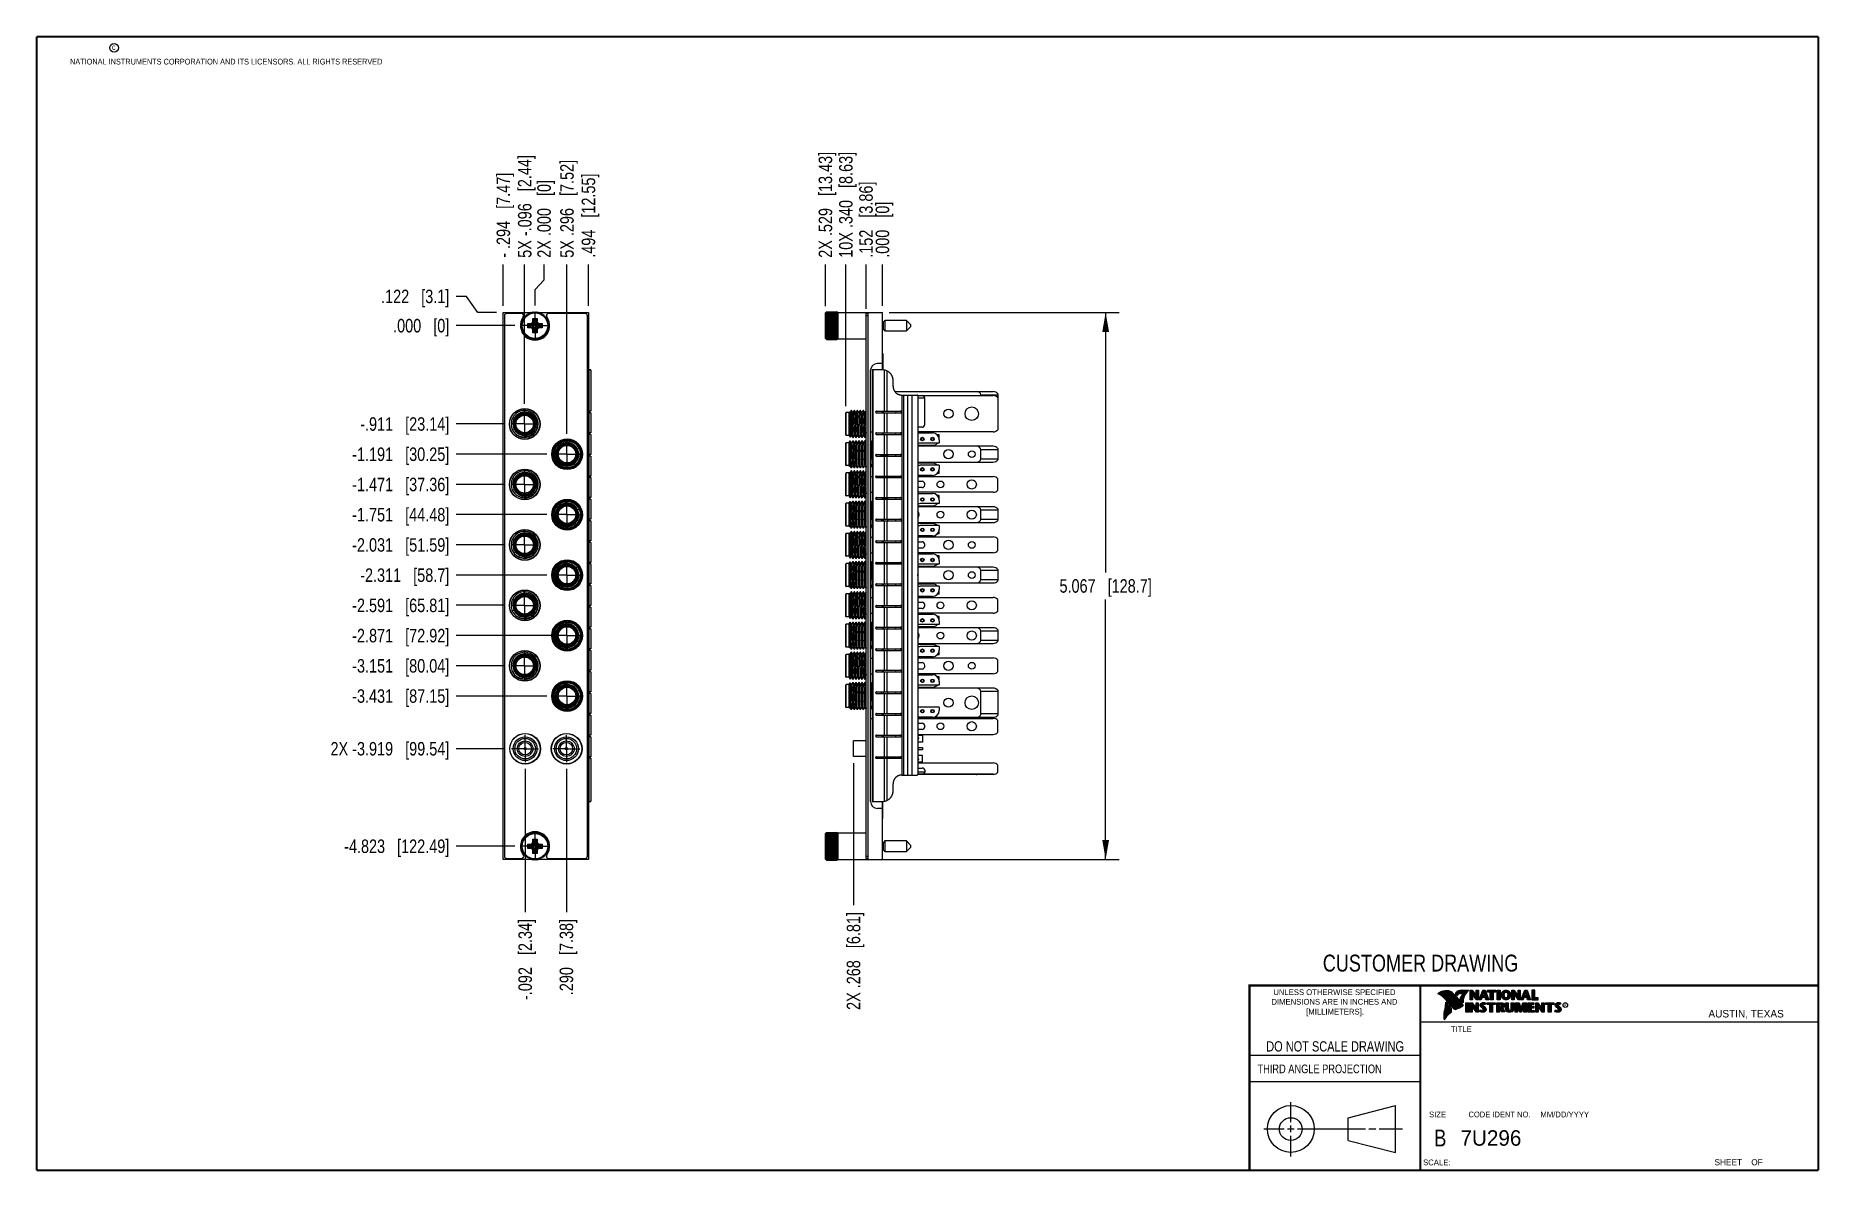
# Model space of a CAD drawing. Header units: inches. Extents: x 0.2 to 16.8, y 0.2 to 10.8.
import ezdxf

# ---------------------------------------------------------------- set-up
doc = ezdxf.new("R2010")
doc.units = ezdxf.units.IN
doc.header["$LTSCALE"] = 0.935
doc.header["$MEASUREMENT"] = 0
doc.linetypes.add('CENTER', pattern=[0.6, 0.375, -0.075, 0.075, -0.075])
doc.layers.get('0').update_dxf_attribs({"linetype": 'CONTINUOUS'})
doc.layers.add('02___PRT_ALL_AXES', color=7, linetype='CONTINUOUS')
doc.layers.add('DIMENSIONS', color=7, linetype='CONTINUOUS')
doc.styles.get("Standard").update_dxf_attribs({"font": 'txt', "width": 0.8})
doc.styles.add('TEXTSTYLE_2', font='txt')
doc.styles.add('TEXTSTYLE_3', font='txt', dxfattribs={"width": 0.95})
doc.dimstyles.new('DIMSTYLE_1', dxfattribs={"dimtxt": 0.125, "dimasz": 0.18, "dimexe": 0.18, "dimexo": 0.0625, "dimgap": 0.09, "dimtad": 0, "dimtih": 1, "dimtoh": 1, "dimdec": 3, "dimzin": 4, "dimdsep": 46, "dimtxsty": 'STANDARD', "dimblk": '_FILLED', "dimblk1": '_FILLED', "dimblk2": '_FILLED', "dimcen": 0.09, "dimadec": 0, "dimazin": 0, "dimtp": 0.01, "dimtm": 0.01, "dimtfac": 1, "dimtdec": 3, "dimtofl": 0, "dimtmove": 0, "dimatfit": 3, "dimldrblk": '_FILLED', "dimfxl": 1, "dimtolj": 1, "dimtzin": 4, "dimarcsym": 0})
doc.dimstyles.new('DIMSTYLE_2', dxfattribs={"dimtxt": 0.125, "dimasz": 0.18, "dimexe": 0.18, "dimexo": 0.0625, "dimgap": 0.09, "dimtad": 0, "dimtih": 1, "dimtoh": 1, "dimdec": 3, "dimzin": 4, "dimdsep": 46, "dimtxsty": 'STANDARD', "dimblk": '_FILLED', "dimblk1": '_FILLED', "dimblk2": '_FILLED', "dimcen": 0.09, "dimadec": 0, "dimazin": 0, "dimtp": 0.01, "dimtm": 0.01, "dimtfac": 1, "dimtdec": 3, "dimtofl": 0, "dimtmove": 0, "dimatfit": 3, "dimldrblk": '_FILLED', "dimfxl": 1, "dimtolj": 1, "dimtzin": 4, "dimarcsym": 0})

msp = doc.modelspace()

# ---------------------------------------------------------------- texts
at = {"color": 2, "linetype": 'CONTINUOUS', "attachment_point": 1, "line_spacing_factor": 0.9}
for s, insert, char_height, width in [('c', (0.946, 10.6893), 0.053, 0.0424), ('NATIONAL INSTRUMENTS CORPORATION AND ITS LICENSORS. ALL RIGHTS RESERVED', (0.5583, 10.5546), 0.053, 3.0104), ('THIRD ANGLE PROJECTION', (11.5564, 1.2384), 0.08, 1.408)]:
    msp.add_mtext(s, dxfattribs=dict(at, insert=insert, char_height=char_height, width=width))
at = {"color": 7, "linetype": 'CONTINUOUS', "attachment_point": 2, "line_spacing_factor": 0.9}
for s, insert, char_height, width in [('CUSTOMER DRAWING', (13.0668, 2.2564), 0.15625, 2), ('DO NOT SCALE DRAWING', (12.2754, 1.4542), 0.095, 1.52), ('B', (13.2497, 0.6361), 0.1562, 0.125)]:
    msp.add_mtext(s, dxfattribs=dict(at, insert=insert, char_height=char_height, width=width))
at = {"color": 2, "linetype": 'CONTINUOUS', "line_spacing_factor": 0.9}
for s, insert, char_height, width, attachment_point, style in [('DIMENSIONS ARE IN INCHES AND', (12.2688, 1.8465), 0.053254, 1.491112, 2, 'TEXTSTYLE_2'), ('UNLESS OTHERWISE SPECIFIED', (12.2688, 1.9352), 0.053254, 1.384604, 2, 'TEXTSTYLE_2'), ('[MILLIMETERS].', (12.2746, 1.7548), 0.053254, 0.745556, 2, 'TEXTSTYLE_2'), ('R', (14.3971, 1.8), 0.0217, 0.021738, 1, 'TEXTSTYLE_2'), ('AUSTIN, TEXAS', (15.7327, 1.7441), 0.069617, 0.905021, 1, 'TEXTSTYLE_2'), ('TITLE', (13.3474, 1.593), 0.05325, 0.26627, 1, 'TEXTSTYLE_2'), ('SIZE', (13.1451, 0.8027), 0.05325, 0.213016, 1, 'TEXTSTYLE_2'), ('CODE IDENT NO.', (13.7978, 0.8027), 0.053254, 0.708278, 2, 'TEXTSTYLE_3'), ('MM/DD/YYYY', (14.1765, 0.8027), 0.05325, 0.53254, 1, 'TEXTSTYLE_2'), ('SCALE:', (13.0904, 0.3585), 0.05325, 0.319524, 1, 'TEXTSTYLE_2'), ('SHEET    OF', (15.7892, 0.3625), 0.057262, 0.629882, 1, 'TEXTSTYLE_2')]:
    msp.add_mtext(s, dxfattribs=dict(at, insert=insert, char_height=char_height, width=width, attachment_point=attachment_point, style=style))
at = {"color": 7, "linetype": 'CONTINUOUS', "insert": (13.4363, 0.6298), "char_height": 0.14316, "width": 0.715775, "attachment_point": 1, "line_spacing_factor": 0.9, "style": 'TEXTSTYLE_2'}
msp.add_mtext('7U296', dxfattribs=at)

# ---------------------------------------------------------------- blocks, each defined once
blk = doc.blocks.new('*D0')
at = {"layer": 'DIMENSIONS', "color": 2, "linetype": 'CONTINUOUS'}
blk.add_line((4.581, 7.172), (4.134, 7.172), dxfattribs=at)
at = {"layer": 'DIMENSIONS', "color": 2, "linetype": 'CONTINUOUS', "insert": (4.071, 7.234), "char_height": 0.125, "width": 1.325, "attachment_point": 3, "line_spacing_factor": 0.9}
blk.add_mtext('-.911{\\Ftxt.shx;\\W1.000000;\\H0.125000; }[23.14]', dxfattribs=at)
blk = doc.blocks.new('_FILLED')
at = {"color": 0, "linetype": 'BYBLOCK'}
blk.add_solid([(0, 0), (-1, 0.174), (-1, -0.174)], dxfattribs=at)
blk = doc.blocks.new('*D1')
at = {"layer": 'DIMENSIONS', "color": 2, "linetype": 'CONTINUOUS'}
blk.add_line((4.678, 8.083), (4.134, 8.083), dxfattribs=at)
at = {"layer": 'DIMENSIONS', "color": 2, "linetype": 'CONTINUOUS', "insert": (4.071, 8.145), "char_height": 0.125, "width": 0.825, "attachment_point": 3, "line_spacing_factor": 0.9}
blk.add_mtext('.000{\\Ftxt.shx;\\W1.000000;\\H0.125000; }[0]', dxfattribs=at)
blk = doc.blocks.new('*D2')
at = {"layer": 'DIMENSIONS', "color": 2, "linetype": 'CONTINUOUS'}
blk.add_line((4.973, 6.892), (4.134, 6.892), dxfattribs=at)
at = {"layer": 'DIMENSIONS', "color": 2, "linetype": 'CONTINUOUS', "insert": (4.071, 6.954), "char_height": 0.125, "width": 1.425, "attachment_point": 3, "line_spacing_factor": 0.9}
blk.add_mtext('-1.191{\\Ftxt.shx;\\W1.000000;\\H0.125000; }[30.25]', dxfattribs=at)
blk = doc.blocks.new('*D3')
at = {"layer": 'DIMENSIONS', "color": 2, "linetype": 'CONTINUOUS'}
blk.add_line((4.581, 6.612), (4.134, 6.612), dxfattribs=at)
at = {"layer": 'DIMENSIONS', "color": 2, "linetype": 'CONTINUOUS', "insert": (4.071, 6.674), "char_height": 0.125, "width": 1.425, "attachment_point": 3, "line_spacing_factor": 0.9}
blk.add_mtext('-1.471{\\Ftxt.shx;\\W1.000000;\\H0.125000; }[37.36]', dxfattribs=at)
blk = doc.blocks.new('*D4')
at = {"layer": 'DIMENSIONS', "color": 2, "linetype": 'CONTINUOUS'}
blk.add_line((4.973, 6.332), (4.134, 6.332), dxfattribs=at)
at = {"layer": 'DIMENSIONS', "color": 2, "linetype": 'CONTINUOUS', "insert": (4.071, 6.394), "char_height": 0.125, "width": 1.425, "attachment_point": 3, "line_spacing_factor": 0.9}
blk.add_mtext('-1.751{\\Ftxt.shx;\\W1.000000;\\H0.125000; }[44.48]', dxfattribs=at)
blk = doc.blocks.new('*D5')
at = {"layer": 'DIMENSIONS', "color": 2, "linetype": 'CONTINUOUS'}
blk.add_line((4.581, 6.052), (4.134, 6.052), dxfattribs=at)
at = {"layer": 'DIMENSIONS', "color": 2, "linetype": 'CONTINUOUS', "insert": (4.071, 6.114), "char_height": 0.125, "width": 1.425, "attachment_point": 3, "line_spacing_factor": 0.9}
blk.add_mtext('-2.031{\\Ftxt.shx;\\W1.000000;\\H0.125000; }[51.59]', dxfattribs=at)
blk = doc.blocks.new('*D6')
at = {"layer": 'DIMENSIONS', "color": 2, "linetype": 'CONTINUOUS'}
blk.add_line((4.973, 5.772), (4.134, 5.772), dxfattribs=at)
at = {"layer": 'DIMENSIONS', "color": 2, "linetype": 'CONTINUOUS', "insert": (4.071, 5.834), "char_height": 0.125, "width": 1.325, "attachment_point": 3, "line_spacing_factor": 0.9}
blk.add_mtext('-2.311{\\Ftxt.shx;\\W1.000000;\\H0.125000; }[58.7]', dxfattribs=at)
blk = doc.blocks.new('*D7')
at = {"layer": 'DIMENSIONS', "color": 2, "linetype": 'CONTINUOUS'}
blk.add_line((4.581, 5.492), (4.134, 5.492), dxfattribs=at)
at = {"layer": 'DIMENSIONS', "color": 2, "linetype": 'CONTINUOUS', "insert": (4.071, 5.554), "char_height": 0.125, "width": 1.425, "attachment_point": 3, "line_spacing_factor": 0.9}
blk.add_mtext('-2.591{\\Ftxt.shx;\\W1.000000;\\H0.125000; }[65.81]', dxfattribs=at)
blk = doc.blocks.new('*D8')
at = {"layer": 'DIMENSIONS', "color": 2, "linetype": 'CONTINUOUS'}
blk.add_line((5.098, 5.212), (4.134, 5.212), dxfattribs=at)
at = {"layer": 'DIMENSIONS', "color": 2, "linetype": 'CONTINUOUS', "insert": (4.071, 5.274), "char_height": 0.125, "width": 1.425, "attachment_point": 3, "line_spacing_factor": 0.9}
blk.add_mtext('-2.871{\\Ftxt.shx;\\W1.000000;\\H0.125000; }[72.92]', dxfattribs=at)
blk = doc.blocks.new('*D9')
at = {"layer": 'DIMENSIONS', "color": 2, "linetype": 'CONTINUOUS'}
blk.add_line((4.973, 5.212), (4.134, 5.212), dxfattribs=at)
at = {"layer": 'DIMENSIONS', "color": 2, "linetype": 'CONTINUOUS', "insert": (4.071, 5.274), "char_height": 0.125, "width": 1.425, "attachment_point": 3, "line_spacing_factor": 0.9}
blk.add_mtext('-2.871{\\Ftxt.shx;\\W1.000000;\\H0.125000; }[72.92]', dxfattribs=at)
blk = doc.blocks.new('*D10')
at = {"layer": 'DIMENSIONS', "color": 2, "linetype": 'CONTINUOUS'}
blk.add_line((4.581, 4.932), (4.134, 4.932), dxfattribs=at)
at = {"layer": 'DIMENSIONS', "color": 2, "linetype": 'CONTINUOUS', "insert": (4.071, 4.994), "char_height": 0.125, "width": 1.425, "attachment_point": 3, "line_spacing_factor": 0.9}
blk.add_mtext('-3.151{\\Ftxt.shx;\\W1.000000;\\H0.125000; }[80.04]', dxfattribs=at)
blk = doc.blocks.new('*D11')
at = {"layer": 'DIMENSIONS', "color": 2, "linetype": 'CONTINUOUS'}
blk.add_line((4.973, 4.652), (4.134, 4.652), dxfattribs=at)
at = {"layer": 'DIMENSIONS', "color": 2, "linetype": 'CONTINUOUS', "insert": (4.071, 4.714), "char_height": 0.125, "width": 1.425, "attachment_point": 3, "line_spacing_factor": 0.9}
blk.add_mtext('-3.431{\\Ftxt.shx;\\W1.000000;\\H0.125000; }[87.15]', dxfattribs=at)
blk = doc.blocks.new('*D12')
at = {"layer": 'DIMENSIONS', "color": 2, "linetype": 'CONTINUOUS'}
blk.add_line((4.585, 4.164), (4.134, 4.164), dxfattribs=at)
at = {"layer": 'DIMENSIONS', "color": 2, "linetype": 'CONTINUOUS', "insert": (4.071, 4.226), "char_height": 0.125, "width": 1.725, "attachment_point": 3, "line_spacing_factor": 0.9}
blk.add_mtext('2X -3.919{\\Ftxt.shx;\\W1.000000;\\H0.125000; }[99.54]', dxfattribs=at)
blk = doc.blocks.new('*D13')
at = {"layer": 'DIMENSIONS', "color": 2, "linetype": 'CONTINUOUS'}
blk.add_line((4.678, 3.26), (4.134, 3.26), dxfattribs=at)
at = {"layer": 'DIMENSIONS', "color": 2, "linetype": 'CONTINUOUS', "insert": (4.071, 3.323), "char_height": 0.125, "width": 1.525, "attachment_point": 3, "line_spacing_factor": 0.9}
blk.add_mtext('-4.823{\\Ftxt.shx;\\W1.000000;\\H0.125000; }[122.49]', dxfattribs=at)
blk = doc.blocks.new('*D14')
at = {"layer": 'DIMENSIONS', "color": 2, "linetype": 'CONTINUOUS'}
for p, q in [((4.229, 8.353), (4.134, 8.353)), ((4.334, 8.205), (4.229, 8.353)), ((4.509, 8.205), (4.334, 8.205))]:
    blk.add_line(p, q, dxfattribs=at)
at = {"layer": 'DIMENSIONS', "color": 2, "linetype": 'CONTINUOUS', "insert": (4.071, 8.416), "char_height": 0.125, "width": 1.025, "attachment_point": 3, "line_spacing_factor": 0.9}
blk.add_mtext('.122{\\Ftxt.shx;\\W1.000000;\\H0.125000; }[3.1]', dxfattribs=at)
blk = doc.blocks.new('*D15')
at = {"layer": 'DIMENSIONS', "color": 2, "linetype": 'CONTINUOUS'}
blk.add_line((5.359, 8.267), (5.359, 8.649), dxfattribs=at)
at = {"layer": 'DIMENSIONS', "color": 2, "linetype": 'CONTINUOUS', "insert": (5.297, 8.711), "char_height": 0.125, "width": 1.225, "attachment_point": 1, "rotation": 90, "line_spacing_factor": 0.9}
blk.add_mtext('.494{\\Ftxt.shx;\\W1.000000;\\H0.125000; }[12.55]', dxfattribs=at)
blk = doc.blocks.new('*D16')
at = {"layer": 'DIMENSIONS', "color": 2, "linetype": 'CONTINUOUS'}
for p, q in [((4.949, 8.508), (4.949, 8.649)), ((4.865, 8.417), (4.949, 8.508)), ((4.865, 8.27), (4.865, 8.417))]:
    blk.add_line(p, q, dxfattribs=at)
at = {"layer": 'DIMENSIONS', "color": 2, "linetype": 'CONTINUOUS', "insert": (4.886, 8.711), "char_height": 0.125, "width": 1.125, "attachment_point": 1, "rotation": 90, "line_spacing_factor": 0.9}
blk.add_mtext('2X .000{\\Ftxt.shx;\\W1.000000;\\H0.125000; }[0]', dxfattribs=at)
blk = doc.blocks.new('*D17')
at = {"layer": 'DIMENSIONS', "color": 2, "linetype": 'CONTINUOUS'}
blk.add_line((4.571, 8.267), (4.571, 8.649), dxfattribs=at)
at = {"layer": 'DIMENSIONS', "color": 2, "linetype": 'CONTINUOUS', "insert": (4.509, 8.711), "char_height": 0.125, "width": 1.325, "attachment_point": 1, "rotation": 90, "line_spacing_factor": 0.9}
blk.add_mtext('- .294{\\Ftxt.shx;\\W1.000000;\\H0.125000; }[7.47]', dxfattribs=at)
blk = doc.blocks.new('*D18')
at = {"layer": 'DIMENSIONS', "color": 2, "linetype": 'CONTINUOUS'}
blk.add_line((5.156, 3.976), (5.156, 2.65), dxfattribs=at)
at = {"layer": 'DIMENSIONS', "color": 2, "linetype": 'CONTINUOUS', "insert": (5.093, 2.587), "char_height": 0.125, "width": 1.125, "attachment_point": 3, "rotation": 90, "line_spacing_factor": 0.9}
blk.add_mtext('.290{\\Ftxt.shx;\\W1.000000;\\H0.125000; }[7.38]', dxfattribs=at)
blk = doc.blocks.new('*D19')
at = {"layer": 'DIMENSIONS', "color": 2, "linetype": 'CONTINUOUS'}
blk.add_line((4.773, 3.976), (4.773, 2.65), dxfattribs=at)
at = {"layer": 'DIMENSIONS', "color": 2, "linetype": 'CONTINUOUS', "insert": (4.711, 2.587), "char_height": 0.125, "width": 1.225, "attachment_point": 3, "rotation": 90, "line_spacing_factor": 0.9}
blk.add_mtext('-.092{\\Ftxt.shx;\\W1.000000;\\H0.125000; }[2.34]', dxfattribs=at)
blk = doc.blocks.new('*D20')
at = {"layer": 'DIMENSIONS', "color": 2, "linetype": 'CONTINUOUS'}
blk.add_line((4.769, 7.359), (4.769, 8.649), dxfattribs=at)
at = {"layer": 'DIMENSIONS', "color": 2, "linetype": 'CONTINUOUS', "insert": (4.707, 8.711), "char_height": 0.125, "width": 1.525, "attachment_point": 1, "rotation": 90, "line_spacing_factor": 0.9}
blk.add_mtext('5X -.096{\\Ftxt.shx;\\W1.000000;\\H0.125000; }[2.44]', dxfattribs=at)
blk = doc.blocks.new('*D21')
at = {"layer": 'DIMENSIONS', "color": 2, "linetype": 'CONTINUOUS'}
blk.add_line((5.161, 7.079), (5.161, 8.649), dxfattribs=at)
at = {"layer": 'DIMENSIONS', "color": 2, "linetype": 'CONTINUOUS', "insert": (5.098, 8.711), "char_height": 0.125, "width": 1.425, "attachment_point": 1, "rotation": 90, "line_spacing_factor": 0.9}
blk.add_mtext('5X .296{\\Ftxt.shx;\\W1.000000;\\H0.125000; }[7.52]', dxfattribs=at)
blk = doc.blocks.new('*D22')
at = {"layer": 'DIMENSIONS', "color": 2, "linetype": 'CONTINUOUS'}
blk.add_line((7.931, 8.237), (7.931, 8.649), dxfattribs=at)
at = {"layer": 'DIMENSIONS', "color": 2, "linetype": 'CONTINUOUS', "insert": (7.868, 8.711), "char_height": 0.125, "width": 1.125, "attachment_point": 1, "rotation": 90, "line_spacing_factor": 0.9}
blk.add_mtext('.152{\\Ftxt.shx;\\W1.000000;\\H0.125000; }[3.86]', dxfattribs=at)
blk = doc.blocks.new('*D23')
at = {"layer": 'DIMENSIONS', "color": 2, "linetype": 'CONTINUOUS'}
blk.add_line((8.083, 8.267), (8.083, 8.649), dxfattribs=at)
at = {"layer": 'DIMENSIONS', "color": 2, "linetype": 'CONTINUOUS', "insert": (8.02, 8.711), "char_height": 0.125, "width": 0.825, "attachment_point": 1, "rotation": 90, "line_spacing_factor": 0.9}
blk.add_mtext('.000{\\Ftxt.shx;\\W1.000000;\\H0.125000; }[0]', dxfattribs=at)
blk = doc.blocks.new('*D24')
at = {"layer": 'DIMENSIONS', "color": 2, "linetype": 'CONTINUOUS'}
blk.add_line((7.743, 7.336), (7.743, 8.649), dxfattribs=at)
at = {"layer": 'DIMENSIONS', "color": 2, "linetype": 'CONTINUOUS', "insert": (7.681, 8.711), "char_height": 0.125, "width": 1.525, "attachment_point": 1, "rotation": 90, "line_spacing_factor": 0.9}
blk.add_mtext('10X .340{\\Ftxt.shx;\\W1.000000;\\H0.125000; }[8.63]', dxfattribs=at)
blk = doc.blocks.new('*D25')
at = {"layer": 'DIMENSIONS', "color": 2, "linetype": 'CONTINUOUS'}
blk.add_line((7.554, 8.263), (7.554, 8.649), dxfattribs=at)
at = {"layer": 'DIMENSIONS', "color": 2, "linetype": 'CONTINUOUS', "insert": (7.492, 8.711), "char_height": 0.125, "width": 1.525, "attachment_point": 1, "rotation": 90, "line_spacing_factor": 0.9}
blk.add_mtext('2X .529{\\Ftxt.shx;\\W1.000000;\\H0.125000; }[13.43]', dxfattribs=at)
blk = doc.blocks.new('*D26')
at = {"layer": 'DIMENSIONS', "color": 2, "linetype": 'CONTINUOUS'}
for p, q in [((8.145, 8.205), (10.275, 8.205)), ((10.15, 8.205), (10.15, 5.796)), ((10.15, 3.138), (10.15, 5.546)), ((8.01, 3.138), (10.275, 3.138))]:
    blk.add_line(p, q, dxfattribs=at)
at = {"layer": 'DIMENSIONS', "color": 2, "linetype": 'CONTINUOUS', "xscale": 0.18, "yscale": 0.18, "zscale": 0.18}
for p, rotation in [((10.15, 8.205), 90), ((10.15, 3.138), 270)]:
    blk.add_blockref('_FILLED', p, dxfattribs=dict(at, rotation=rotation))
at = {"layer": 'DIMENSIONS', "color": 2, "linetype": 'CONTINUOUS', "insert": (10.15, 5.734), "char_height": 0.125, "width": 1.325, "attachment_point": 2, "line_spacing_factor": 0.9}
blk.add_mtext('5.067{\\Ftxt.shx;\\W1.000000;\\H0.125000; }[128.7]', dxfattribs=at)
blk = doc.blocks.new('*D27')
at = {"layer": 'DIMENSIONS', "color": 2, "linetype": 'CONTINUOUS'}
blk.add_line((7.815, 4.029), (7.815, 2.714), dxfattribs=at)
at = {"layer": 'DIMENSIONS', "color": 2, "linetype": 'CONTINUOUS', "insert": (7.752, 2.651), "char_height": 0.125, "width": 1.425, "attachment_point": 3, "rotation": 90, "line_spacing_factor": 0.9}
blk.add_mtext('2X .268{\\Ftxt.shx;\\W1.000000;\\H0.125000; }[6.81]', dxfattribs=at)

# ---------------------------------------------------------------- dimensions: what is measured, and where the dimension line sits
at = {"layer": 'DIMENSIONS', "color": 2, "linetype": 'CONTINUOUS'}
for feature_location, offset, dtype, origin, text, picture, middle in [((4.769, 7.3595), (0, 1.2891), 1, (4.8651, 7.297), '5X -<>', '*D20', (4.769, 9.4736)), ((5.161, 7.0795), (0, 1.5691), 1, (4.8651, 7.017), '5X <>', '*D21', (5.161, 9.4236)), ((7.5541, 8.263), (0, 0.3856), 1, (8.0829, 8.2005), '2X <>', '*D25', (7.5541, 9.4736)), ((7.7431, 7.3364), (0, 1.3122), 1, (8.0829, 7.2739), '10X <>', '*D24', (7.7431, 9.4736)), ((4.5711, 8.2674), (0, 0.3812), 1, (4.8651, 8.2049), '- <>', '*D17', (4.5711, 9.3736)), ((4.8651005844, 8.2704547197), (0.0838638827, 0.3781400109), 0, (4.8651005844, 8.2079547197), '2X <>', '*D16', (4.9489644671, 9.2735947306)), ((4.5854, 4.1639), (-0.4518, 0), 0, (4.6479, 8.0829), '2X -<>', '*D12', (2.9586, 4.1639)), ((4.6775005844, 3.2603547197), (-0.5439, 0), 0, (4.7400005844, 8.0828547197), '-<>', '*D13', (3.0586005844, 3.2603547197)), ((4.9734, 6.8919), (-0.8398, 0), 0, (5.0359, 8.0829), '-<>', '*D2', (3.1086, 6.8919)), ((4.5814, 6.6119), (-0.4478, 0), 0, (4.6439, 8.0829), '-<>', '*D3', (3.1086, 6.6119)), ((4.9734, 6.3319), (-0.8398, 0), 0, (5.0359, 8.0829), '-<>', '*D4', (3.1086, 6.3319)), ((4.5814, 6.0519), (-0.4478, 0), 0, (4.6439, 8.0829), '-<>', '*D5', (3.1086, 6.0519)), ((4.5814, 5.4919), (-0.4478, 0), 0, (4.6439, 8.0829), '-<>', '*D7', (3.1086, 5.4919)), ((5.0985, 5.2119), (-0.9649, 0), 0, (5.161, 8.0829), '-<>', '*D8', (3.1086, 5.2119)), ((4.9734, 5.2119), (-0.8398, 0), 0, (5.0359, 8.0829), '-<>', '*D9', (3.1086, 5.2119)), ((4.5814, 4.9319), (-0.4478, 0), 0, (4.6439, 8.0829), '-<>', '*D10', (3.1086, 4.9319)), ((4.9734, 4.6519), (-0.8398, 0), 0, (5.0359, 8.0829), '-<>', '*D11', (3.1086, 4.6519)), ((4.5814, 7.1719), (-0.4478, 0), 0, (4.74, 8.0829), '-<>', '*D0', (3.2086, 7.1719)), ((4.9734, 5.7719), (-0.8398, 0), 0, (5.0359, 8.0829), '-<>', '*D6', (3.1586, 5.7719)), ((4.773, 3.9763), (0, -1.3267), 1, (4.8651, 4.0388), '-<>', '*D19', (4.885, 1.8011)), ((7.8149, 4.0294), (0, -1.3157), 1, (8.0829, 4.0919), '2X <>', '*D27', (7.927, 1.7598))]:
    dim = msp.add_ordinate_dim(feature_location=feature_location, offset=offset, dtype=dtype, origin=origin, text=text, dimstyle='DIMSTYLE_1', dxfattribs=at)
    dim.commit()
    dim.dimension.update_dxf_attribs({"geometry": picture, "text_midpoint": middle})
for feature_location, offset, dtype, origin, picture, middle in [((5.3591, 8.2674), (0, 0.3812), 1, (4.8651, 8.208), '*D15', (5.3591, 9.3236)), ((7.9309, 8.2374), (0, 0.4112), 1, (8.0829, 8.2049), '*D22', (7.9309, 9.2736)), ((8.0829178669, 8.2673547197), (0, 0.3812400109), 1, (8.0829178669, 8.2048547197), '*D23', (8.0829178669, 9.1235947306)), ((4.5086, 8.2049), (-0.375, 0.1482), 0, (4.5711, 8.0829), '*D14', (3.3086, 8.3531)), ((4.6775005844, 8.0828547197), (-0.5439, 0), 0, (4.7400005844, 8.0828547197), '*D1', (3.4086005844, 8.0828547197)), ((5.1555, 3.9763), (0, -1.3267), 1, (4.8651, 4.0388), '*D18', (5.2675, 1.8011))]:
    dim = msp.add_ordinate_dim(feature_location=feature_location, offset=offset, dtype=dtype, origin=origin, dimstyle='DIMSTYLE_1', dxfattribs=at)
    dim.commit()
    dim.dimension.update_dxf_attribs({"geometry": picture, "text_midpoint": middle})
dim = msp.add_linear_dim(base=(10.1499, 3.1379), p1=(8.1454, 8.2049), p2=(8.0104, 3.1379), angle=270, dimstyle='DIMSTYLE_2', dxfattribs=at)
dim.commit()
dim.dimension.update_dxf_attribs({"geometry": '*D26', "text_midpoint": (9.9999, 5.6714), "dimtype": 160})

# ---------------------------------------------------------------- linework, layer by layer
at = {"color": 7, "linetype": 'CONTINUOUS'}
for p, q in [((4.5711, 3.1379), (4.5711, 8.2049)), ((4.5711, 8.2049), (4.8307, 8.2049)), ((4.5821, 8.1749), (4.5821, 3.1679)), ((4.7404, 8.1949), (4.6021, 8.1949)), ((4.7375, 8.0992), (4.7463, 8.106)), ((4.7443, 8.0903), (4.7375, 8.0992)), ((4.7407, 8.1157), (4.7504, 8.1213)), ((4.7463, 8.106), (4.7407, 8.1157)), ((4.7462, 8.1316), (4.7565, 8.1359)), ((4.7504, 8.1213), (4.7462, 8.1316)), ((4.7536, 8.1467), (4.7644, 8.1496)), ((4.7565, 8.1359), (4.7536, 8.1467)), ((4.763, 8.1607), (4.7741, 8.1622)), ((4.7644, 8.1496), (4.763, 8.1607)), ((4.7741, 8.1622), (4.7741, 8.1734)), ((4.7741, 8.1734), (4.7853, 8.1734)), ((4.7853, 8.1734), (4.7867, 8.1845)), ((4.7867, 8.1845), (4.7978, 8.183)), ((4.7978, 8.183), (4.8007, 8.1938)), ((4.7989, 8.1017), (4.8078, 8.0929)), ((4.8007, 8.1938), (4.8115, 8.1909)), ((4.8115, 8.1909), (4.8158, 8.2013)), ((4.8158, 8.2013), (4.8262, 8.197)), ((4.8251, 8.1022), (4.8272, 8.0923)), ((4.8262, 8.197), (4.8318, 8.2067)), ((4.8318, 8.2067), (4.8415, 8.2011)), ((4.835, 8.2049), (4.8444, 8.2049)), ((4.839, 8.1084), (4.8465, 8.1009)), ((4.8415, 8.2011), (4.8483, 8.21)), ((4.8453, 8.1224), (4.8551, 8.1202)), ((4.8457, 8.1486), (4.8546, 8.1396)), ((4.8465, 8.1009), (4.8536, 8.0939)), ((4.8483, 8.21), (4.8572, 8.2032)), ((4.8536, 8.0939), (4.8572, 8.1019)), ((4.855, 8.2049), (4.8589, 8.2049)), ((4.8551, 8.1202), (4.8552, 8.1201)), ((4.8552, 8.1201), (4.8572, 8.1019)), ((4.8555, 8.1376), (4.8572, 8.1059)), ((4.8572, 8.2032), (4.8651, 8.2111)), ((4.8572, 8.1059), (4.8572, 8.1019)), ((4.8572, 8.1059), (4.873, 8.1059)), ((4.8651, 8.2111), (4.873, 8.2032)), ((4.8713, 8.2049), (4.8752, 8.2049)), ((4.873, 8.2032), (4.8819, 8.21)), ((4.873, 8.1059), (4.8747, 8.1376)), ((4.875, 8.1201), (4.873, 8.1019)), ((4.873, 8.1059), (4.873, 8.1019)), ((4.873, 8.1019), (4.8766, 8.0939)), ((4.875, 8.1201), (4.8751, 8.1202)), ((4.8751, 8.1202), (4.8849, 8.1224)), ((4.8757, 8.1396), (4.8845, 8.1486)), ((4.8837, 8.1009), (4.8766, 8.0939)), ((4.8819, 8.21), (4.8887, 8.2011)), ((4.8912, 8.1084), (4.8837, 8.1009)), ((4.8858, 8.2049), (4.8952, 8.2049)), ((4.8887, 8.2011), (4.8984, 8.2067)), ((4.8984, 8.2067), (4.904, 8.197)), ((4.8995, 8.2049), (5.3591, 8.2049)), ((4.9051, 8.1022), (4.903, 8.0923)), ((4.904, 8.197), (4.9144, 8.2013)), ((4.9144, 8.2013), (4.9187, 8.1909)), ((4.9187, 8.1909), (4.9295, 8.1938)), ((4.9313, 8.1017), (4.9224, 8.0929)), ((4.9295, 8.1938), (4.9324, 8.183)), ((4.9324, 8.183), (4.9435, 8.1845)), ((4.9435, 8.1845), (4.9449, 8.1734)), ((4.9449, 8.1734), (4.9561, 8.1734)), ((4.9561, 8.1734), (4.9561, 8.1622)), ((4.9561, 8.1622), (4.9672, 8.1607)), ((4.9672, 8.1607), (4.9658, 8.1496)), ((4.9658, 8.1496), (4.9766, 8.1467)), ((4.9766, 8.1467), (4.9737, 8.1359)), ((4.9737, 8.1359), (4.984, 8.1316)), ((4.984, 8.1316), (4.9798, 8.1213)), ((4.9798, 8.1213), (4.9895, 8.1157)), ((4.9895, 8.1157), (4.9839, 8.106)), ((4.9839, 8.106), (4.9927, 8.0992)), ((4.9927, 8.0992), (4.9859, 8.0903)), ((5.3301, 8.1949), (4.9898, 8.1949)), ((5.3501, 3.1679), (5.3501, 8.1749)), ((5.3591, 8.2049), (5.3591, 3.1379)), ((7.5642, 8.2105), (7.5541, 8.2005)), ((7.5541, 7.9642), (7.5541, 8.2005)), ((7.5571, 8.1734), (7.6692, 8.1734)), ((7.5571, 8.1622), (7.6692, 8.1622)), ((7.5571, 8.1496), (7.6692, 8.1496)), ((7.5571, 8.1359), (7.6692, 8.1359)), ((7.5571, 8.1213), (7.6692, 8.1213)), ((7.5571, 8.106), (7.6692, 8.106)), ((7.5648, 8.2111), (7.6615, 8.2111)), ((7.5648, 8.21), (7.6615, 8.21)), ((7.5648, 8.2067), (7.6615, 8.2067)), ((7.5648, 8.2013), (7.6615, 8.2013)), ((7.5648, 8.1938), (7.6615, 8.1938)), ((7.5648, 8.1845), (7.6615, 8.1845)), ((7.5648, 8.1607), (7.6615, 8.1607)), ((7.5648, 8.1467), (7.6615, 8.1467)), ((7.5648, 8.1316), (7.6615, 8.1316)), ((7.5648, 8.1157), (7.6615, 8.1157)), ((7.5648, 8.0992), (7.6615, 8.0992)), ((7.6719, 8.2007), (7.6621, 8.2105)), ((7.6719, 7.9599), (7.6719, 8.2049)), ((7.6719, 8.2049), (8.0829, 8.2049)), ((7.9309, 3.1479), (7.9309, 8.1949)), ((7.9479, 8.1949), (7.9309, 8.1949)), ((7.9479, 8.2049), (7.9479, 3.1379)), ((8.0829, 7.6729), (8.0829, 8.2049)), ((8.0891, 8.115), (8.0829, 8.115)), ((8.1052, 8.1312), (8.0891, 8.115)), ((8.0891, 8.115), (8.0891, 8.0497)), ((8.1052, 8.1312), (8.1052, 8.0335)), ((8.304, 8.1312), (8.1052, 8.1312)), ((8.304, 8.1312), (8.304, 8.0335)), ((8.3414, 8.0938), (8.304, 8.1312)), ((4.7364, 8.0824), (4.7443, 8.0903)), ((4.7443, 8.0744), (4.7364, 8.0824)), ((4.7375, 8.0656), (4.7443, 8.0744)), ((4.7463, 8.0587), (4.7375, 8.0656)), ((4.7407, 8.049), (4.7463, 8.0587)), ((4.7504, 8.0434), (4.7407, 8.049)), ((4.7462, 8.0331), (4.7504, 8.0434)), ((4.7565, 8.0288), (4.7462, 8.0331)), ((4.7536, 8.018), (4.7565, 8.0288)), ((4.7644, 8.0151), (4.7536, 8.018)), ((4.763, 8.004), (4.7644, 8.0151)), ((4.7741, 8.0025), (4.763, 8.004)), ((4.7741, 7.9913), (4.7741, 8.0025)), ((4.7853, 7.9913), (4.7741, 7.9913)), ((4.7867, 7.9802), (4.7853, 7.9913)), ((4.7978, 7.9817), (4.7867, 7.9802)), ((4.8007, 7.9709), (4.7978, 7.9817)), ((4.7989, 8.063), (4.8078, 8.0718)), ((4.8115, 7.9738), (4.8007, 7.9709)), ((4.8098, 8.0919), (4.8416, 8.0902)), ((4.8098, 8.0728), (4.8416, 8.0745)), ((4.8158, 7.9634), (4.8115, 7.9738)), ((4.8262, 7.9677), (4.8158, 7.9634)), ((4.8251, 8.0625), (4.8272, 8.0724)), ((4.8318, 7.958), (4.8262, 7.9677)), ((4.8274, 8.0922), (4.8272, 8.0923)), ((4.8272, 8.0724), (4.8274, 8.0725)), ((4.8274, 8.0922), (4.8455, 8.0903)), ((4.8274, 8.0725), (4.8455, 8.0744)), ((4.8415, 7.9636), (4.8318, 7.958)), ((4.839, 8.0563), (4.8465, 8.0638)), ((4.8483, 7.9547), (4.8415, 7.9636)), ((4.8416, 8.0902), (4.8455, 8.0903)), ((4.8416, 8.0745), (4.8416, 8.0902)), ((4.8455, 8.0744), (4.8416, 8.0745)), ((4.8453, 8.0423), (4.8551, 8.0445)), ((4.8455, 8.0903), (4.8536, 8.0939)), ((4.8536, 8.0708), (4.8455, 8.0744)), ((4.8457, 8.0161), (4.8545, 8.0251)), ((4.8465, 8.0638), (4.8536, 8.0708)), ((4.8572, 7.9615), (4.8483, 7.9547)), ((4.8572, 8.0628), (4.8536, 8.0708)), ((4.8552, 8.0447), (4.8551, 8.0445)), ((4.8552, 8.0447), (4.8572, 8.0628)), ((4.8555, 8.0271), (4.8572, 8.0588)), ((4.8572, 8.0588), (4.8572, 8.0628)), ((4.873, 8.0588), (4.8572, 8.0588)), ((4.8651, 7.9536), (4.8572, 7.9615)), ((4.873, 7.9615), (4.8651, 7.9536)), ((4.8766, 8.0708), (4.873, 8.0628)), ((4.873, 8.0628), (4.873, 8.0588)), ((4.875, 8.0447), (4.873, 8.0628)), ((4.8747, 8.0271), (4.873, 8.0588)), ((4.8819, 7.9547), (4.873, 7.9615)), ((4.8751, 8.0445), (4.875, 8.0447)), ((4.8849, 8.0423), (4.8751, 8.0445)), ((4.8845, 8.0161), (4.8756, 8.0251)), ((4.8766, 8.0939), (4.8847, 8.0903)), ((4.8847, 8.0744), (4.8766, 8.0708)), ((4.8837, 8.0638), (4.8766, 8.0708)), ((4.8887, 7.9636), (4.8819, 7.9547)), ((4.8912, 8.0563), (4.8837, 8.0638)), ((4.9028, 8.0922), (4.8847, 8.0903)), ((4.8847, 8.0903), (4.8886, 8.0902)), ((4.8886, 8.0745), (4.8847, 8.0744)), ((4.9028, 8.0725), (4.8847, 8.0744)), ((4.9204, 8.0919), (4.8886, 8.0902)), ((4.8886, 8.0902), (4.8886, 8.0745)), ((4.8886, 8.0745), (4.9204, 8.0728)), ((4.8984, 7.958), (4.8887, 7.9636)), ((4.904, 7.9677), (4.8984, 7.958)), ((4.903, 8.0923), (4.9028, 8.0922)), ((4.9028, 8.0725), (4.903, 8.0724)), ((4.9051, 8.0625), (4.903, 8.0724)), ((4.9144, 7.9634), (4.904, 7.9677)), ((4.9187, 7.9738), (4.9144, 7.9634)), ((4.9295, 7.9709), (4.9187, 7.9738)), ((4.9313, 8.063), (4.9224, 8.0718)), ((4.9324, 7.9817), (4.9295, 7.9709)), ((4.9435, 7.9802), (4.9324, 7.9817)), ((4.9449, 7.9913), (4.9435, 7.9802)), ((4.9561, 7.9913), (4.9449, 7.9913)), ((4.9672, 8.004), (4.9561, 8.0025)), ((4.9561, 8.0025), (4.9561, 7.9913)), ((4.9766, 8.018), (4.9658, 8.0151)), ((4.9658, 8.0151), (4.9672, 8.004)), ((4.984, 8.0331), (4.9737, 8.0288)), ((4.9737, 8.0288), (4.9766, 8.018)), ((4.9895, 8.049), (4.9798, 8.0434)), ((4.9798, 8.0434), (4.984, 8.0331)), ((4.9927, 8.0656), (4.9839, 8.0587)), ((4.9839, 8.0587), (4.9895, 8.049)), ((4.9859, 8.0903), (4.9938, 8.0824)), ((4.9938, 8.0824), (4.9859, 8.0744)), ((4.9859, 8.0744), (4.9927, 8.0656)), ((7.5541, 7.9642), (7.5642, 7.9542)), ((7.5571, 8.0903), (7.6692, 8.0903)), ((7.5571, 8.0744), (7.6692, 8.0744)), ((7.5571, 8.0587), (7.6692, 8.0587)), ((7.5571, 8.0434), (7.6692, 8.0434)), ((7.5571, 8.0288), (7.6692, 8.0288)), ((7.5571, 8.0151), (7.6692, 8.0151)), ((7.5571, 8.0025), (7.6692, 8.0025)), ((7.5571, 7.9913), (7.6692, 7.9913)), ((7.5648, 8.0824), (7.6615, 8.0824)), ((7.5648, 8.0656), (7.6615, 8.0656)), ((7.5648, 8.049), (7.6615, 8.049)), ((7.5648, 8.0331), (7.6615, 8.0331)), ((7.5648, 8.018), (7.6615, 8.018)), ((7.5648, 8.004), (7.6615, 8.004)), ((7.5648, 7.9802), (7.6615, 7.9802)), ((7.5648, 7.9709), (7.6615, 7.9709)), ((7.5648, 7.9634), (7.6615, 7.9634)), ((7.5648, 7.958), (7.6615, 7.958)), ((7.5648, 7.9547), (7.6615, 7.9547)), ((7.6615, 7.9536), (7.5648, 7.9536)), ((7.6621, 7.9542), (7.6719, 7.964)), ((7.6719, 7.9599), (7.9309, 7.9599)), ((8.0829, 8.0497), (8.0891, 8.0497)), ((8.0891, 8.0497), (8.1052, 8.0335)), ((8.1052, 8.0335), (8.304, 8.0335)), ((8.304, 8.0335), (8.3414, 8.0709)), ((8.3414, 8.0938), (8.3414, 8.0709)), ((8.0829, 7.8249), (8.0849, 7.8249)), ((8.0849, 7.8249), (8.0849, 7.6729)), ((5.3783, 7.6729), (5.3591, 7.6729)), ((5.3827, 7.6674), (5.3827, 7.2899)), ((7.9729, 3.6739), (7.9729, 7.6689)), ((7.9876, 7.6729), (7.9876, 3.6749)), ((8.0821, 7.6729), (7.9876, 7.6729)), ((8.0829, 7.7314), (8.0354, 7.7314)), ((8.1817, 7.5199), (8.1817, 7.5729)), ((8.1975, 7.4719), (9.1087, 7.4719)), ((8.2049, 7.4719), (8.2049, 7.4634)), ((8.2611, 7.4399), (8.4058, 7.4399)), ((8.4108, 7.4349), (8.4108, 3.9249)), ((8.4108, 7.4344), (9.1087, 7.4344)), ((8.9949, 7.4344), (8.9949, 7.4406)), ((9.1499, 7.4519), (9.1499, 7.1188)), ((5.3827, 7.2899), (5.3686, 7.2899)), ((5.3827, 7.2749), (5.3686, 7.2749)), ((5.3827, 7.2749), (5.3827, 7.0899)), ((7.7431, 7.0699), (7.7431, 7.2739)), ((7.7731, 7.2779), (7.7471, 7.2779)), ((7.7731, 7.2791), (7.7767, 7.2844)), ((7.7731, 7.0646), (7.7731, 7.2791)), ((7.7767, 7.2844), (7.7768, 7.2844)), ((7.7814, 7.2777), (7.7768, 7.2844)), ((7.7768, 7.2844), (7.777, 7.284)), ((7.7937, 7.2967), (7.7811, 7.2781)), ((7.7939, 7.2969), (7.7937, 7.2967)), ((7.7961, 7.2969), (7.7939, 7.2969)), ((7.7961, 7.2969), (7.7963, 7.2967)), ((7.8091, 7.2777), (7.7963, 7.2967)), ((7.8214, 7.2967), (7.8089, 7.2781)), ((7.8214, 7.2967), (7.8217, 7.2969)), ((7.8238, 7.2969), (7.8217, 7.2969)), ((7.8217, 7.2969), (7.822, 7.2964)), ((7.8238, 7.2969), (7.824, 7.2967)), ((7.8369, 7.2777), (7.824, 7.2967)), ((7.824, 7.2967), (7.8242, 7.2964)), ((7.8492, 7.2967), (7.8366, 7.2781)), ((7.8492, 7.2967), (7.8494, 7.2969)), ((7.8515, 7.2969), (7.8494, 7.2969)), ((7.8494, 7.2969), (7.8498, 7.2964)), ((7.8518, 7.2967), (7.8515, 7.2969)), ((7.8646, 7.2777), (7.8518, 7.2967)), ((7.8519, 7.2964), (7.8518, 7.2967)), ((7.8769, 7.2967), (7.8643, 7.2781)), ((7.8769, 7.2967), (7.8771, 7.2969)), ((7.8793, 7.2969), (7.8771, 7.2969)), ((7.8771, 7.2969), (7.8775, 7.2964)), ((7.8793, 7.2969), (7.8795, 7.2967)), ((7.8923, 7.2777), (7.8795, 7.2967)), ((7.8795, 7.2967), (7.8797, 7.2964)), ((7.9046, 7.2967), (7.8921, 7.2781)), ((7.9046, 7.2967), (7.9049, 7.2969)), ((7.907, 7.2969), (7.9049, 7.2969)), ((7.9049, 7.2969), (7.9053, 7.2964)), ((7.907, 7.2969), (7.9072, 7.2967)), ((7.9201, 7.2777), (7.9072, 7.2967)), ((7.9072, 7.2967), (7.9074, 7.2964)), ((7.9309, 7.2945), (7.9198, 7.2781)), ((8.0271, 7.2899), (8.2511, 7.2899)), ((8.0271, 7.2749), (8.2511, 7.2749)), ((8.0849, 7.2899), (8.0849, 7.2749)), ((8.0865, 7.2777), (8.0849, 7.28)), ((8.0899, 7.2836), (8.0862, 7.2781)), ((8.0899, 7.2899), (8.0899, 7.2749)), ((8.2049, 7.2899), (8.2049, 7.2749)), ((8.4108, 7.4144), (8.4744, 7.4144)), ((8.4749, 7.1659), (8.4749, 7.4094)), ((8.4499, 7.1409), (8.4108, 7.1409)), ((5.3827, 7.0899), (5.3686, 7.0899)), ((5.3827, 7.0749), (5.3686, 7.0749)), ((5.3827, 7.0749), (5.3827, 6.8899)), ((7.7431, 6.7899), (7.7431, 6.9939)), ((7.7731, 7.0659), (7.7471, 7.0659)), ((7.7731, 6.9979), (7.7471, 6.9979)), ((7.7731, 7.0646), (7.7836, 7.049)), ((7.7731, 6.9991), (7.7836, 7.0147)), ((7.7731, 6.7846), (7.7731, 6.9991)), ((7.7836, 7.049), (7.7838, 7.049)), ((7.7836, 7.0147), (7.7838, 7.0147)), ((7.7838, 7.049), (7.795, 7.0657)), ((7.7953, 6.9977), (7.7838, 7.0147)), ((7.7851, 6.9445), (7.7851, 6.9913)), ((7.7947, 7.0661), (7.8076, 7.047)), ((7.8076, 7.0167), (7.795, 6.9981)), ((7.8078, 7.0469), (7.8076, 7.047)), ((7.8078, 7.0169), (7.8076, 7.0167)), ((7.8099, 7.0469), (7.8078, 7.0469)), ((7.8099, 7.0169), (7.8078, 7.0169)), ((7.8078, 7.0169), (7.8082, 7.0164)), ((7.8096, 7.0473), (7.8099, 7.0469)), ((7.8099, 7.0469), (7.8102, 7.047)), ((7.8099, 7.0169), (7.8102, 7.0167)), ((7.8102, 7.047), (7.8227, 7.0657)), ((7.823, 6.9977), (7.8102, 7.0167)), ((7.8102, 7.0167), (7.8103, 7.0164)), ((7.8225, 7.0661), (7.8353, 7.047)), ((7.8353, 7.0167), (7.8227, 6.9981)), ((7.8351, 7.0473), (7.8353, 7.047)), ((7.8353, 7.047), (7.8355, 7.0469)), ((7.8353, 7.0167), (7.8355, 7.0169)), ((7.8377, 7.0469), (7.8355, 7.0469)), ((7.8377, 7.0169), (7.8355, 7.0169)), ((7.8355, 7.0169), (7.8359, 7.0164)), ((7.8373, 7.0473), (7.8377, 7.0469)), ((7.8377, 7.0469), (7.8378, 7.0469)), ((7.8377, 7.0169), (7.8378, 7.0168)), ((7.8379, 7.047), (7.8378, 7.0469)), ((7.8379, 7.0167), (7.8378, 7.0168)), ((7.8379, 7.047), (7.8505, 7.0657)), ((7.8507, 6.9977), (7.8379, 7.0167)), ((7.8502, 7.0661), (7.863, 7.047)), ((7.863, 7.0167), (7.8505, 6.9981)), ((7.8629, 7.0473), (7.863, 7.047)), ((7.863, 7.047), (7.8633, 7.0469)), ((7.863, 7.0167), (7.8633, 7.0169)), ((7.8654, 7.0469), (7.8633, 7.0469)), ((7.8633, 7.0169), (7.8654, 7.0169)), ((7.8633, 7.0169), (7.8634, 7.0168)), ((7.8656, 7.047), (7.8654, 7.0469)), ((7.8656, 7.0167), (7.8654, 7.0169)), ((7.8656, 7.047), (7.8782, 7.0657)), ((7.8785, 6.9977), (7.8656, 7.0167)), ((7.8658, 7.0164), (7.8656, 7.0167)), ((7.8779, 7.0661), (7.8908, 7.047)), ((7.8908, 7.0167), (7.8782, 6.9981)), ((7.8906, 7.0473), (7.8908, 7.047)), ((7.8908, 7.047), (7.891, 7.0469)), ((7.8908, 7.0167), (7.891, 7.0169)), ((7.8931, 7.0469), (7.891, 7.0469)), ((7.8931, 7.0169), (7.891, 7.0169)), ((7.891, 7.0169), (7.8914, 7.0164)), ((7.8928, 7.0473), (7.8931, 7.0469)), ((7.8934, 7.047), (7.8931, 7.0469)), ((7.8934, 7.0167), (7.8931, 7.0169)), ((7.8934, 7.047), (7.9059, 7.0657)), ((7.9062, 6.9977), (7.8934, 7.0167)), ((7.8935, 7.0164), (7.8934, 7.0167)), ((7.9057, 7.0661), (7.9185, 7.047)), ((7.9185, 7.0167), (7.9059, 6.9981)), ((7.9183, 7.0473), (7.9185, 7.047)), ((7.9185, 7.047), (7.9187, 7.0469)), ((7.9185, 7.0167), (7.9187, 7.0169)), ((7.9209, 7.0469), (7.9187, 7.0469)), ((7.9209, 7.0169), (7.9187, 7.0169)), ((7.9187, 7.0169), (7.9191, 7.0164)), ((7.9205, 7.0473), (7.9209, 7.0469)), ((7.9211, 7.047), (7.9209, 7.0469)), ((7.9211, 7.0167), (7.9209, 7.0169)), ((7.9211, 7.047), (7.9309, 7.0616)), ((7.9309, 7.0021), (7.9211, 7.0167)), ((7.9729, 7.0989), (7.9876, 7.0989)), ((7.974, 7.0167), (7.9729, 7.0151)), ((7.974, 7.0167), (7.9742, 7.0169)), ((7.9763, 7.0169), (7.9742, 7.0169)), ((7.9742, 7.0169), (7.9746, 7.0164)), ((7.9763, 7.0169), (7.9766, 7.0167)), ((7.9876, 7.0003), (7.9766, 7.0167)), ((7.9766, 7.0167), (7.9767, 7.0164)), ((8.0271, 7.0899), (8.2511, 7.0899)), ((8.0271, 7.0749), (8.2511, 7.0749)), ((8.0849, 7.0899), (8.0849, 7.0749)), ((8.0899, 7.0899), (8.0899, 7.0749)), ((8.2049, 7.0899), (8.2049, 7.0749)), ((8.2549, 7.0761), (8.2549, 7.0886)), ((9.1087, 7.0989), (8.4108, 7.0989)), ((8.4108, 7.0887), (8.5468, 7.0887)), ((8.4108, 6.975), (8.5468, 6.975)), ((9.1087, 6.9649), (8.4108, 6.9649)), ((8.6093, 6.9939), (8.4321, 6.9939)), ((8.6093, 7.0699), (8.5914, 7.0699)), ((8.6093, 7.0375), (8.6093, 7.0699)), ((8.6093, 7.0262), (8.6093, 6.9939)), ((9.1499, 6.9449), (9.1499, 6.8388)), ((5.3827, 6.8899), (5.3686, 6.8899)), ((5.3827, 6.8749), (5.3686, 6.8749)), ((5.3827, 6.8749), (5.3827, 6.6899)), ((7.7731, 6.7859), (7.7471, 6.7859)), ((7.7731, 6.7846), (7.7767, 6.7793)), ((7.7767, 6.7793), (7.7768, 6.7793)), ((7.7768, 6.7793), (7.7811, 6.7857)), ((7.7809, 6.7861), (7.7937, 6.767)), ((7.7963, 6.767), (7.8089, 6.7857)), ((7.8086, 6.7861), (7.8214, 6.767)), ((7.824, 6.767), (7.8366, 6.7857)), ((7.8363, 6.7861), (7.8492, 6.767)), ((7.8518, 6.767), (7.8643, 6.7857)), ((7.8641, 6.7861), (7.8769, 6.767)), ((7.8795, 6.767), (7.8921, 6.7857)), ((7.8918, 6.7861), (7.9046, 6.767)), ((7.9072, 6.767), (7.9198, 6.7857)), ((7.9195, 6.7861), (7.9309, 6.7692)), ((7.9309, 6.811), (7.9281, 6.8827)), ((7.9729, 6.7822), (7.9753, 6.7857)), ((7.975, 6.7861), (7.9876, 6.7673)), ((8.0271, 6.8899), (8.2511, 6.8899)), ((8.0271, 6.8749), (8.2511, 6.8749)), ((8.0794, 6.8899), (8.08, 6.8748)), ((8.0921, 6.8899), (8.0927, 6.8748)), ((8.0943, 6.8899), (8.0948, 6.8748)), ((8.1071, 6.8899), (8.1077, 6.8748)), ((8.1199, 6.8899), (8.1204, 6.8748)), ((8.1226, 6.8748), (8.122, 6.8899)), ((8.1299, 6.8899), (8.1299, 6.8749)), ((8.2049, 6.8899), (8.2049, 6.8749)), ((8.2549, 6.8886), (8.2549, 6.8761)), ((8.4108, 6.8189), (9.1087, 6.8189)), ((8.5468, 6.8087), (8.4108, 6.8087)), ((8.6093, 6.7899), (8.4321, 6.7899)), ((8.6093, 6.7899), (8.6093, 6.7575)), ((8.9949, 6.8502), (8.9949, 6.9336)), ((5.3827, 6.6899), (5.3686, 6.6899)), ((5.3827, 6.6749), (5.3686, 6.6749)), ((5.3827, 6.6749), (5.3827, 6.4899)), ((7.7431, 6.5099), (7.7431, 6.7139)), ((7.7731, 6.7179), (7.7471, 6.7179)), ((7.7731, 6.7191), (7.7767, 6.7244)), ((7.7731, 6.5046), (7.7731, 6.7191)), ((7.7767, 6.7244), (7.7768, 6.7244)), ((7.7814, 6.7177), (7.7768, 6.7244)), ((7.7768, 6.7244), (7.777, 6.724)), ((7.7937, 6.7367), (7.7811, 6.7181)), ((7.7939, 6.7669), (7.7937, 6.767)), ((7.7939, 6.7369), (7.7937, 6.7367)), ((7.7961, 6.7669), (7.7939, 6.7669)), ((7.7961, 6.7369), (7.7939, 6.7369)), ((7.7961, 6.7669), (7.7963, 6.767)), ((7.7961, 6.7369), (7.7963, 6.7367)), ((7.8091, 6.7177), (7.7963, 6.7367)), ((7.8214, 6.7367), (7.8089, 6.7181)), ((7.8213, 6.7673), (7.8214, 6.767)), ((7.8214, 6.767), (7.8217, 6.7669)), ((7.8214, 6.7367), (7.8217, 6.7369)), ((7.8238, 6.7669), (7.8217, 6.7669)), ((7.8238, 6.7369), (7.8217, 6.7369)), ((7.8217, 6.7369), (7.822, 6.7364)), ((7.8234, 6.7673), (7.8238, 6.7669)), ((7.8238, 6.7669), (7.824, 6.767)), ((7.8238, 6.7369), (7.824, 6.7367)), ((7.8369, 6.7177), (7.824, 6.7367)), ((7.824, 6.7367), (7.8242, 6.7364)), ((7.8492, 6.7367), (7.8366, 6.7181)), ((7.849, 6.7673), (7.8492, 6.767)), ((7.8492, 6.767), (7.8494, 6.7669)), ((7.8492, 6.7367), (7.8494, 6.7369)), ((7.8515, 6.7669), (7.8494, 6.7669)), ((7.8515, 6.7369), (7.8494, 6.7369)), ((7.8494, 6.7369), (7.8498, 6.7364)), ((7.8518, 6.767), (7.8515, 6.7669)), ((7.8518, 6.7367), (7.8515, 6.7369)), ((7.8646, 6.7177), (7.8518, 6.7367)), ((7.8519, 6.7364), (7.8518, 6.7367)), ((7.8769, 6.7367), (7.8643, 6.7181)), ((7.8769, 6.767), (7.8771, 6.7669)), ((7.8769, 6.7367), (7.8771, 6.7369)), ((7.8793, 6.7669), (7.8771, 6.7669)), ((7.8793, 6.7369), (7.8771, 6.7369)), ((7.8771, 6.7369), (7.8775, 6.7364)), ((7.8793, 6.7669), (7.8795, 6.767)), ((7.8793, 6.7369), (7.8795, 6.7367)), ((7.8923, 6.7177), (7.8795, 6.7367)), ((7.8795, 6.7367), (7.8797, 6.7364)), ((7.9046, 6.7367), (7.8921, 6.7181)), ((7.9045, 6.7673), (7.9046, 6.767)), ((7.9046, 6.767), (7.9049, 6.7669)), ((7.9046, 6.7367), (7.9049, 6.7369)), ((7.907, 6.7669), (7.9049, 6.7669)), ((7.907, 6.7369), (7.9049, 6.7369)), ((7.9049, 6.7369), (7.9053, 6.7364)), ((7.907, 6.7669), (7.9072, 6.767)), ((7.907, 6.7369), (7.9072, 6.7367)), ((7.9201, 6.7177), (7.9072, 6.7367)), ((7.9072, 6.7367), (7.9074, 6.7364)), ((7.9309, 6.7345), (7.9198, 6.7181)), ((7.9729, 6.6839), (7.9876, 6.6839)), ((8.0271, 6.6899), (8.2511, 6.6899)), ((8.0271, 6.6749), (8.2511, 6.6749)), ((8.0849, 6.6899), (8.0849, 6.6749)), ((8.0895, 6.6898), (8.0895, 6.6896)), ((8.0899, 6.6899), (8.0899, 6.6749)), ((8.2049, 6.6899), (8.2049, 6.6749)), ((8.2549, 6.6809), (8.2549, 6.6886)), ((8.2549, 6.6849), (8.2579, 6.6849)), ((8.5468, 6.695), (8.4108, 6.695)), ((8.4108, 6.6849), (9.1087, 6.6849)), ((8.4108, 6.6409), (8.4499, 6.6409)), ((8.4749, 6.6069), (8.4749, 6.6159)), ((8.6093, 6.7139), (8.5914, 6.7139)), ((8.6093, 6.7139), (8.6093, 6.7462)), ((9.1499, 6.5588), (9.1499, 6.6649)), ((5.0825, 6.4386), (5.0777, 6.4434)), ((5.141, 6.4698), (5.141, 6.4628)), ((5.181, 6.4628), (5.181, 6.4699)), ((5.2447, 6.4439), (5.2395, 6.4386)), ((5.3827, 6.4899), (5.3686, 6.4899)), ((5.3827, 6.4749), (5.3686, 6.4749)), ((5.3827, 6.4749), (5.3827, 6.2899)), ((7.7731, 6.5059), (7.7471, 6.5059)), ((7.7731, 6.5046), (7.7836, 6.489)), ((7.7731, 6.4391), (7.7836, 6.4547)), ((7.7836, 6.489), (7.7838, 6.489)), ((7.7836, 6.4547), (7.7838, 6.4547)), ((7.7838, 6.489), (7.795, 6.5057)), ((7.7953, 6.4377), (7.7838, 6.4547)), ((7.7947, 6.5061), (7.8076, 6.487)), ((7.8076, 6.4567), (7.795, 6.4381)), ((7.8078, 6.4869), (7.8076, 6.487)), ((7.8078, 6.4569), (7.8076, 6.4567)), ((7.8099, 6.4869), (7.8078, 6.4869)), ((7.8099, 6.4569), (7.8078, 6.4569)), ((7.8078, 6.4569), (7.8082, 6.4564)), ((7.8096, 6.4873), (7.8099, 6.4869)), ((7.8099, 6.4869), (7.8102, 6.487)), ((7.8099, 6.4569), (7.8102, 6.4567)), ((7.8102, 6.487), (7.8227, 6.5057)), ((7.823, 6.4377), (7.8102, 6.4567)), ((7.8102, 6.4567), (7.8103, 6.4564)), ((7.8225, 6.5061), (7.8353, 6.487)), ((7.8353, 6.4567), (7.8227, 6.4381)), ((7.8351, 6.4873), (7.8353, 6.487)), ((7.8353, 6.487), (7.8355, 6.4869)), ((7.8353, 6.4567), (7.8355, 6.4569)), ((7.8377, 6.4869), (7.8355, 6.4869)), ((7.8377, 6.4569), (7.8355, 6.4569)), ((7.8355, 6.4569), (7.8359, 6.4564)), ((7.8373, 6.4873), (7.8377, 6.4869)), ((7.8377, 6.4869), (7.8378, 6.4869)), ((7.8377, 6.4569), (7.8378, 6.4568)), ((7.8379, 6.487), (7.8378, 6.4869)), ((7.8379, 6.4567), (7.8378, 6.4568)), ((7.8379, 6.487), (7.8505, 6.5057)), ((7.8507, 6.4377), (7.8379, 6.4567)), ((7.8502, 6.5061), (7.863, 6.487)), ((7.863, 6.4567), (7.8505, 6.4381)), ((7.8629, 6.4873), (7.863, 6.487)), ((7.863, 6.487), (7.8633, 6.4869)), ((7.863, 6.4567), (7.8633, 6.4569)), ((7.8654, 6.4869), (7.8633, 6.4869)), ((7.8633, 6.4569), (7.8654, 6.4569)), ((7.8633, 6.4569), (7.8634, 6.4568)), ((7.8656, 6.487), (7.8654, 6.4869)), ((7.8656, 6.4567), (7.8654, 6.4569)), ((7.8656, 6.487), (7.8782, 6.5057)), ((7.8785, 6.4377), (7.8656, 6.4567)), ((7.8658, 6.4564), (7.8656, 6.4567)), ((7.8779, 6.5061), (7.8908, 6.487)), ((7.8908, 6.4567), (7.8782, 6.4381)), ((7.8906, 6.4873), (7.8908, 6.487)), ((7.8908, 6.487), (7.891, 6.4869)), ((7.8908, 6.4567), (7.891, 6.4569)), ((7.8931, 6.4869), (7.891, 6.4869)), ((7.8931, 6.4569), (7.891, 6.4569)), ((7.891, 6.4569), (7.8914, 6.4564)), ((7.8928, 6.4873), (7.8931, 6.4869)), ((7.8934, 6.487), (7.8931, 6.4869)), ((7.8934, 6.4567), (7.8931, 6.4569)), ((7.8934, 6.487), (7.9059, 6.5057)), ((7.9062, 6.4377), (7.8934, 6.4567)), ((7.8935, 6.4564), (7.8934, 6.4567)), ((7.9057, 6.5061), (7.9185, 6.487)), ((7.9185, 6.4567), (7.9059, 6.4381)), ((7.9183, 6.4873), (7.9185, 6.487)), ((7.9185, 6.487), (7.9187, 6.4869)), ((7.9185, 6.4567), (7.9187, 6.4569)), ((7.9209, 6.4869), (7.9187, 6.4869)), ((7.9209, 6.4569), (7.9187, 6.4569)), ((7.9187, 6.4569), (7.9191, 6.4564)), ((7.9205, 6.4873), (7.9209, 6.4869)), ((7.9211, 6.487), (7.9209, 6.4869)), ((7.9211, 6.4567), (7.9209, 6.4569)), ((7.9211, 6.487), (7.9309, 6.5016)), ((7.9309, 6.4421), (7.9211, 6.4567)), ((7.9729, 6.5389), (7.9876, 6.5389)), ((7.974, 6.4567), (7.9729, 6.4551)), ((7.974, 6.4567), (7.9742, 6.4569)), ((7.9763, 6.4569), (7.9742, 6.4569)), ((7.9742, 6.4569), (7.9746, 6.4564)), ((7.9763, 6.4569), (7.9766, 6.4567)), ((7.9876, 6.4403), (7.9766, 6.4567)), ((7.9766, 6.4567), (7.9767, 6.4564)), ((8.0271, 6.4899), (8.2511, 6.4899)), ((8.0271, 6.4749), (8.2511, 6.4749)), ((8.0849, 6.4899), (8.0849, 6.4749)), ((8.0851, 6.4869), (8.085, 6.4869)), ((8.0873, 6.4869), (8.0851, 6.4869)), ((8.0873, 6.4869), (8.0875, 6.487)), ((8.0875, 6.487), (8.0894, 6.4899)), ((8.0899, 6.4856), (8.0899, 6.4899)), ((8.0899, 6.4865), (8.1299, 6.4865)), ((8.0899, 6.4856), (8.0949, 6.4856)), ((8.0949, 6.4749), (8.0949, 6.4865)), ((8.1299, 6.4865), (8.1299, 6.4749)), ((8.2049, 6.4899), (8.2049, 6.4749)), ((8.2549, 6.4886), (8.2549, 6.4761)), ((8.4499, 6.5819), (8.4108, 6.5819)), ((9.1087, 6.5389), (8.4108, 6.5389)), ((8.4108, 6.5287), (8.5468, 6.5287)), ((8.6093, 6.5099), (8.5914, 6.5099)), ((8.6093, 6.4775), (8.6093, 6.5099)), ((8.6093, 6.4662), (8.6093, 6.4339)), ((5.0229, 6.3119), (5.03, 6.3119)), ((5.03, 6.3519), (5.023, 6.3519)), ((5.0494, 6.4151), (5.0542, 6.4103)), ((5.2677, 6.4103), (5.2731, 6.4157)), ((5.2999, 6.3519), (5.292, 6.3519)), ((5.292, 6.3119), (5.3, 6.3119)), ((5.3827, 6.2899), (5.3686, 6.2899)), ((7.7431, 6.2299), (7.7431, 6.4339)), ((7.7731, 6.4379), (7.7471, 6.4379)), ((7.7731, 6.2246), (7.7731, 6.4391)), ((7.7851, 6.3845), (7.7851, 6.4313)), ((7.9309, 6.251), (7.9281, 6.3227)), ((8.0271, 6.2899), (8.2511, 6.2899)), ((8.0949, 6.2749), (8.0949, 6.2899)), ((8.1299, 6.2899), (8.1299, 6.2749)), ((8.2049, 6.2899), (8.2049, 6.2749)), ((8.2549, 6.2886), (8.2549, 6.2761)), ((8.4108, 6.415), (8.5468, 6.415)), ((9.1087, 6.4049), (8.4108, 6.4049)), ((8.6093, 6.4339), (8.4321, 6.4339)), ((8.9949, 6.2902), (8.9949, 6.3736)), ((9.1499, 6.3849), (9.1499, 6.2788)), ((5.0542, 6.2534), (5.049, 6.2481)), ((5.0771, 6.2197), (5.0825, 6.2251)), ((5.141, 6.2009), (5.141, 6.1929)), ((5.181, 6.1928), (5.181, 6.2009)), ((5.2395, 6.2251), (5.2453, 6.2193)), ((5.2736, 6.2476), (5.2677, 6.2534)), ((5.3827, 6.2749), (5.3686, 6.2749)), ((5.3827, 6.2749), (5.3827, 6.0899)), ((7.7431, 5.9499), (7.7431, 6.1539)), ((7.7731, 6.2259), (7.7471, 6.2259)), ((7.7731, 6.1579), (7.7471, 6.1579)), ((7.7731, 6.2246), (7.7767, 6.2193)), ((7.7731, 6.1591), (7.7767, 6.1644)), ((7.7731, 5.9446), (7.7731, 6.1591)), ((7.7767, 6.2193), (7.7768, 6.2193)), ((7.7767, 6.1644), (7.7768, 6.1644)), ((7.7768, 6.2193), (7.7811, 6.2257)), ((7.7814, 6.1577), (7.7768, 6.1644)), ((7.7768, 6.1644), (7.777, 6.164)), ((7.7809, 6.2261), (7.7937, 6.207)), ((7.7937, 6.1767), (7.7811, 6.1581)), ((7.7939, 6.2069), (7.7937, 6.207)), ((7.7939, 6.1769), (7.7937, 6.1767)), ((7.7961, 6.2069), (7.7939, 6.2069)), ((7.7961, 6.1769), (7.7939, 6.1769)), ((7.7961, 6.2069), (7.7963, 6.207)), ((7.7961, 6.1769), (7.7963, 6.1767)), ((7.7963, 6.207), (7.8089, 6.2257)), ((7.8091, 6.1577), (7.7963, 6.1767)), ((7.8086, 6.2261), (7.8214, 6.207)), ((7.8214, 6.1767), (7.8089, 6.1581)), ((7.8213, 6.2073), (7.8214, 6.207)), ((7.8214, 6.207), (7.8217, 6.2069)), ((7.8214, 6.1767), (7.8217, 6.1769)), ((7.8238, 6.2069), (7.8217, 6.2069)), ((7.8238, 6.1769), (7.8217, 6.1769)), ((7.8217, 6.1769), (7.822, 6.1764)), ((7.8234, 6.2073), (7.8238, 6.2069)), ((7.8238, 6.2069), (7.824, 6.207)), ((7.8238, 6.1769), (7.824, 6.1767)), ((7.824, 6.207), (7.8366, 6.2257)), ((7.8369, 6.1577), (7.824, 6.1767)), ((7.824, 6.1767), (7.8242, 6.1764)), ((7.8363, 6.2261), (7.8492, 6.207)), ((7.8492, 6.1767), (7.8366, 6.1581)), ((7.849, 6.2073), (7.8492, 6.207)), ((7.8492, 6.207), (7.8494, 6.2069)), ((7.8492, 6.1767), (7.8494, 6.1769)), ((7.8515, 6.2069), (7.8494, 6.2069)), ((7.8515, 6.1769), (7.8494, 6.1769)), ((7.8494, 6.1769), (7.8498, 6.1764)), ((7.8518, 6.207), (7.8515, 6.2069)), ((7.8518, 6.1767), (7.8515, 6.1769)), ((7.8518, 6.207), (7.8643, 6.2257)), ((7.8646, 6.1577), (7.8518, 6.1767)), ((7.8519, 6.1764), (7.8518, 6.1767)), ((7.8641, 6.2261), (7.8769, 6.207)), ((7.8769, 6.1767), (7.8643, 6.1581)), ((7.8769, 6.207), (7.8771, 6.2069)), ((7.8769, 6.1767), (7.8771, 6.1769)), ((7.8793, 6.2069), (7.8771, 6.2069)), ((7.8793, 6.1769), (7.8771, 6.1769)), ((7.8771, 6.1769), (7.8775, 6.1764)), ((7.8793, 6.2069), (7.8795, 6.207)), ((7.8793, 6.1769), (7.8795, 6.1767)), ((7.8795, 6.207), (7.8921, 6.2257)), ((7.8923, 6.1577), (7.8795, 6.1767)), ((7.8795, 6.1767), (7.8797, 6.1764)), ((7.8918, 6.2261), (7.9046, 6.207)), ((7.9046, 6.1767), (7.8921, 6.1581)), ((7.9045, 6.2073), (7.9046, 6.207)), ((7.9046, 6.207), (7.9049, 6.2069)), ((7.9046, 6.1767), (7.9049, 6.1769)), ((7.907, 6.2069), (7.9049, 6.2069)), ((7.907, 6.1769), (7.9049, 6.1769)), ((7.9049, 6.1769), (7.9053, 6.1764)), ((7.907, 6.2069), (7.9072, 6.207)), ((7.907, 6.1769), (7.9072, 6.1767)), ((7.9072, 6.207), (7.9198, 6.2257)), ((7.9201, 6.1577), (7.9072, 6.1767)), ((7.9072, 6.1767), (7.9074, 6.1764)), ((7.9195, 6.2261), (7.9309, 6.2092)), ((7.9309, 6.1745), (7.9198, 6.1581)), ((7.9729, 6.2222), (7.9753, 6.2257)), ((7.9729, 6.1239), (7.9876, 6.1239)), ((7.975, 6.2261), (7.9876, 6.2073)), ((8.0271, 6.2749), (8.2511, 6.2749)), ((8.4108, 6.2589), (9.1087, 6.2589)), ((8.5468, 6.2487), (8.4108, 6.2487)), ((8.5468, 6.135), (8.4108, 6.135)), ((8.4108, 6.1249), (9.1087, 6.1249)), ((8.6093, 6.2299), (8.4321, 6.2299)), ((8.6093, 6.1539), (8.5914, 6.1539)), ((8.6093, 6.2299), (8.6093, 6.1975)), ((8.6093, 6.1539), (8.6093, 6.1862)), ((5.3827, 6.0899), (5.3686, 6.0899)), ((5.3827, 6.0749), (5.3686, 6.0749)), ((5.3827, 6.0749), (5.3827, 5.8899)), ((7.9729, 5.9789), (7.9876, 5.9789)), ((8.0271, 6.0899), (8.2511, 6.0899)), ((8.0271, 6.0749), (8.2511, 6.0749)), ((8.0849, 6.0899), (8.0849, 6.0749)), ((8.0899, 6.0899), (8.0899, 6.0749)), ((8.2049, 6.0899), (8.2049, 6.0749)), ((8.4108, 6.0809), (8.4499, 6.0809)), ((8.4499, 6.0219), (8.4108, 6.0219)), ((9.1087, 5.9789), (8.4108, 5.9789)), ((8.4108, 5.9687), (8.5468, 5.9687)), ((8.4749, 6.0469), (8.4749, 6.0559)), ((8.6093, 5.9499), (8.5914, 5.9499)), ((8.6093, 5.9175), (8.6093, 5.9499)), ((9.1499, 5.9988), (9.1499, 6.1049)), ((5.03, 5.7919), (5.023, 5.7919)), ((5.0494, 5.8551), (5.0542, 5.8503)), ((5.0825, 5.8786), (5.0777, 5.8834)), ((5.141, 5.9098), (5.141, 5.9028)), ((5.181, 5.9028), (5.181, 5.9099)), ((5.2447, 5.8839), (5.2395, 5.8786)), ((5.2677, 5.8503), (5.2731, 5.8557)), ((5.2999, 5.7919), (5.292, 5.7919)), ((5.3827, 5.8899), (5.3686, 5.8899)), ((5.3827, 5.8749), (5.3686, 5.8749)), ((5.3827, 5.8749), (5.3827, 5.6899)), ((7.7431, 5.6699), (7.7431, 5.8739)), ((7.7731, 5.9459), (7.7471, 5.9459)), ((7.7731, 5.8779), (7.7471, 5.8779)), ((7.7731, 5.9446), (7.7836, 5.929)), ((7.7731, 5.8791), (7.7836, 5.8947)), ((7.7731, 5.6646), (7.7731, 5.8791)), ((7.7836, 5.929), (7.7838, 5.929)), ((7.7836, 5.8947), (7.7838, 5.8947)), ((7.7838, 5.929), (7.795, 5.9457)), ((7.7953, 5.8777), (7.7838, 5.8947)), ((7.7851, 5.8245), (7.7851, 5.8713)), ((7.7947, 5.9461), (7.8076, 5.927)), ((7.8076, 5.8967), (7.795, 5.8781)), ((7.8078, 5.9269), (7.8076, 5.927)), ((7.8078, 5.8969), (7.8076, 5.8967)), ((7.8099, 5.9269), (7.8078, 5.9269)), ((7.8099, 5.8969), (7.8078, 5.8969)), ((7.8078, 5.8969), (7.8082, 5.8964)), ((7.8096, 5.9273), (7.8099, 5.9269)), ((7.8099, 5.9269), (7.8102, 5.927)), ((7.8099, 5.8969), (7.8102, 5.8967)), ((7.8102, 5.927), (7.8227, 5.9457)), ((7.823, 5.8777), (7.8102, 5.8967)), ((7.8102, 5.8967), (7.8103, 5.8964)), ((7.8225, 5.9461), (7.8353, 5.927)), ((7.8353, 5.8967), (7.8227, 5.8781)), ((7.8351, 5.9273), (7.8353, 5.927)), ((7.8353, 5.927), (7.8355, 5.9269)), ((7.8353, 5.8967), (7.8355, 5.8969)), ((7.8377, 5.9269), (7.8355, 5.9269)), ((7.8377, 5.8969), (7.8355, 5.8969)), ((7.8355, 5.8969), (7.8359, 5.8964)), ((7.8373, 5.9273), (7.8377, 5.9269)), ((7.8377, 5.9269), (7.8378, 5.9269)), ((7.8377, 5.8969), (7.8378, 5.8968)), ((7.8379, 5.927), (7.8378, 5.9269)), ((7.8379, 5.8967), (7.8378, 5.8968)), ((7.8379, 5.927), (7.8505, 5.9457)), ((7.8507, 5.8777), (7.8379, 5.8967)), ((7.8502, 5.9461), (7.863, 5.927)), ((7.863, 5.8967), (7.8505, 5.8781)), ((7.8629, 5.9273), (7.863, 5.927)), ((7.863, 5.927), (7.8633, 5.9269)), ((7.863, 5.8967), (7.8633, 5.8969)), ((7.8654, 5.9269), (7.8633, 5.9269)), ((7.8633, 5.8969), (7.8654, 5.8969)), ((7.8633, 5.8969), (7.8634, 5.8968)), ((7.8656, 5.927), (7.8654, 5.9269)), ((7.8656, 5.8967), (7.8654, 5.8969)), ((7.8656, 5.927), (7.8782, 5.9457)), ((7.8785, 5.8777), (7.8656, 5.8967)), ((7.8658, 5.8964), (7.8656, 5.8967)), ((7.8779, 5.9461), (7.8908, 5.927)), ((7.8908, 5.8967), (7.8782, 5.8781)), ((7.8906, 5.9273), (7.8908, 5.927)), ((7.8908, 5.927), (7.891, 5.9269)), ((7.8908, 5.8967), (7.891, 5.8969)), ((7.8931, 5.9269), (7.891, 5.9269)), ((7.8931, 5.8969), (7.891, 5.8969)), ((7.891, 5.8969), (7.8914, 5.8964)), ((7.8928, 5.9273), (7.8931, 5.9269)), ((7.8934, 5.927), (7.8931, 5.9269)), ((7.8934, 5.8967), (7.8931, 5.8969)), ((7.8934, 5.927), (7.9059, 5.9457)), ((7.9062, 5.8777), (7.8934, 5.8967)), ((7.8935, 5.8964), (7.8934, 5.8967)), ((7.9057, 5.9461), (7.9185, 5.927)), ((7.9185, 5.8967), (7.9059, 5.8781)), ((7.9183, 5.9273), (7.9185, 5.927)), ((7.9185, 5.927), (7.9187, 5.9269)), ((7.9185, 5.8967), (7.9187, 5.8969)), ((7.9209, 5.9269), (7.9187, 5.9269)), ((7.9209, 5.8969), (7.9187, 5.8969)), ((7.9187, 5.8969), (7.9191, 5.8964)), ((7.9205, 5.9273), (7.9209, 5.9269)), ((7.9211, 5.927), (7.9209, 5.9269)), ((7.9211, 5.8967), (7.9209, 5.8969)), ((7.9211, 5.927), (7.9309, 5.9416)), ((7.9309, 5.8821), (7.9211, 5.8967)), ((7.974, 5.8967), (7.9729, 5.8951)), ((7.974, 5.8967), (7.9742, 5.8969)), ((7.9763, 5.8969), (7.9742, 5.8969)), ((7.9742, 5.8969), (7.9746, 5.8964)), ((7.9763, 5.8969), (7.9766, 5.8967)), ((7.9876, 5.8803), (7.9766, 5.8967)), ((7.9766, 5.8967), (7.9767, 5.8964)), ((8.0271, 5.8899), (8.2511, 5.8899)), ((8.0271, 5.8749), (8.2511, 5.8749)), ((8.0849, 5.8899), (8.0849, 5.8749)), ((8.0866, 5.8899), (8.0878, 5.8749)), ((8.0888, 5.8899), (8.0899, 5.8749)), ((8.0949, 5.8857), (8.0921, 5.8899)), ((8.0949, 5.8749), (8.0949, 5.8899)), ((8.1299, 5.8899), (8.1299, 5.8749)), ((8.2049, 5.8899), (8.2049, 5.8749)), ((8.2549, 5.8886), (8.2549, 5.8761)), ((8.4108, 5.855), (8.5468, 5.855)), ((9.1087, 5.8449), (8.4108, 5.8449)), ((8.6093, 5.8739), (8.4321, 5.8739)), ((8.6093, 5.9062), (8.6093, 5.8739)), ((8.9949, 5.7302), (8.9949, 5.8136)), ((9.1499, 5.8249), (9.1499, 5.7188)), ((5.0229, 5.7519), (5.03, 5.7519)), ((5.0542, 5.6934), (5.049, 5.6881)), ((5.0771, 5.6597), (5.0825, 5.6651)), ((5.141, 5.6409), (5.141, 5.6329)), ((5.181, 5.6328), (5.181, 5.6409)), ((5.2395, 5.6651), (5.2453, 5.6593)), ((5.2736, 5.6876), (5.2677, 5.6934)), ((5.292, 5.7519), (5.3, 5.7519)), ((5.3827, 5.6899), (5.3686, 5.6899)), ((5.3827, 5.6749), (5.3686, 5.6749)), ((5.3827, 5.6749), (5.3827, 5.4899)), ((7.7731, 5.6659), (7.7471, 5.6659)), ((7.7731, 5.6646), (7.7767, 5.6593)), ((7.7767, 5.6593), (7.7768, 5.6593)), ((7.7768, 5.6593), (7.7811, 5.6657)), ((7.7809, 5.6661), (7.7937, 5.647)), ((7.7939, 5.6469), (7.7937, 5.647)), ((7.7939, 5.6169), (7.7937, 5.6167)), ((7.7961, 5.6469), (7.7939, 5.6469)), ((7.7961, 5.6169), (7.7939, 5.6169)), ((7.7961, 5.6469), (7.7963, 5.647)), ((7.7961, 5.6169), (7.7963, 5.6167)), ((7.7963, 5.647), (7.8089, 5.6657)), ((7.8086, 5.6661), (7.8214, 5.647)), ((7.8213, 5.6473), (7.8214, 5.647)), ((7.8214, 5.647), (7.8217, 5.6469)), ((7.8214, 5.6167), (7.8217, 5.6169)), ((7.8238, 5.6469), (7.8217, 5.6469)), ((7.8238, 5.6169), (7.8217, 5.6169)), ((7.8217, 5.6169), (7.822, 5.6164)), ((7.8234, 5.6473), (7.8238, 5.6469)), ((7.8238, 5.6469), (7.824, 5.647)), ((7.8238, 5.6169), (7.824, 5.6167)), ((7.824, 5.647), (7.8366, 5.6657)), ((7.8363, 5.6661), (7.8492, 5.647)), ((7.849, 5.6473), (7.8492, 5.647)), ((7.8492, 5.647), (7.8494, 5.6469)), ((7.8492, 5.6167), (7.8494, 5.6169)), ((7.8515, 5.6469), (7.8494, 5.6469)), ((7.8515, 5.6169), (7.8494, 5.6169)), ((7.8494, 5.6169), (7.8498, 5.6164)), ((7.8518, 5.647), (7.8515, 5.6469)), ((7.8518, 5.6167), (7.8515, 5.6169)), ((7.8518, 5.647), (7.8643, 5.6657)), ((7.8641, 5.6661), (7.8769, 5.647)), ((7.8769, 5.647), (7.8771, 5.6469)), ((7.8769, 5.6167), (7.8771, 5.6169)), ((7.8793, 5.6469), (7.8771, 5.6469)), ((7.8793, 5.6169), (7.8771, 5.6169)), ((7.8771, 5.6169), (7.8775, 5.6164)), ((7.8793, 5.6469), (7.8795, 5.647)), ((7.8793, 5.6169), (7.8795, 5.6167)), ((7.8795, 5.647), (7.8921, 5.6657)), ((7.8918, 5.6661), (7.9046, 5.647)), ((7.9045, 5.6473), (7.9046, 5.647)), ((7.9046, 5.647), (7.9049, 5.6469)), ((7.9046, 5.6167), (7.9049, 5.6169)), ((7.907, 5.6469), (7.9049, 5.6469)), ((7.907, 5.6169), (7.9049, 5.6169)), ((7.9049, 5.6169), (7.9053, 5.6164)), ((7.907, 5.6469), (7.9072, 5.647)), ((7.907, 5.6169), (7.9072, 5.6167)), ((7.9072, 5.647), (7.9198, 5.6657)), ((7.9195, 5.6661), (7.9309, 5.6492)), ((7.9309, 5.691), (7.9281, 5.7627)), ((7.9729, 5.6622), (7.9753, 5.6657)), ((7.975, 5.6661), (7.9876, 5.6473)), ((8.0271, 5.6899), (8.2511, 5.6899)), ((8.0271, 5.6749), (8.2511, 5.6749)), ((8.0846, 5.6899), (8.0849, 5.6874)), ((8.0849, 5.6874), (8.0849, 5.6749)), ((8.0949, 5.6749), (8.0949, 5.6899)), ((8.1299, 5.6899), (8.1299, 5.6749)), ((8.2049, 5.6899), (8.2049, 5.6749)), ((8.2549, 5.6886), (8.2549, 5.6761)), ((8.4108, 5.6989), (9.1087, 5.6989)), ((8.5468, 5.6887), (8.4108, 5.6887)), ((8.6093, 5.6699), (8.4321, 5.6699)), ((8.6093, 5.6699), (8.6093, 5.6375)), ((8.6093, 5.5939), (8.6093, 5.6262)), ((5.3827, 5.4899), (5.3686, 5.4899)), ((5.3827, 5.4749), (5.3686, 5.4749)), ((5.3827, 5.4749), (5.3827, 5.2899)), ((7.7431, 5.3899), (7.7431, 5.5939)), ((7.7731, 5.5979), (7.7471, 5.5979)), ((7.7731, 5.5991), (7.7767, 5.6044)), ((7.7731, 5.3846), (7.7731, 5.5991)), ((7.7767, 5.6044), (7.7768, 5.6044)), ((7.7814, 5.5977), (7.7768, 5.6044)), ((7.7768, 5.6044), (7.777, 5.604)), ((7.7937, 5.6167), (7.7811, 5.5981)), ((7.8091, 5.5977), (7.7963, 5.6167)), ((7.8214, 5.6167), (7.8089, 5.5981)), ((7.8369, 5.5977), (7.824, 5.6167)), ((7.824, 5.6167), (7.8242, 5.6164)), ((7.8492, 5.6167), (7.8366, 5.5981)), ((7.8646, 5.5977), (7.8518, 5.6167)), ((7.8519, 5.6164), (7.8518, 5.6167)), ((7.8769, 5.6167), (7.8643, 5.5981)), ((7.8923, 5.5977), (7.8795, 5.6167)), ((7.8795, 5.6167), (7.8797, 5.6164)), ((7.9046, 5.6167), (7.8921, 5.5981)), ((7.9201, 5.5977), (7.9072, 5.6167)), ((7.9072, 5.6167), (7.9074, 5.6164)), ((7.9309, 5.6145), (7.9198, 5.5981)), ((7.9729, 5.5639), (7.9876, 5.5639)), ((8.0271, 5.4899), (8.2511, 5.4899)), ((8.0271, 5.4749), (8.2511, 5.4749)), ((8.0849, 5.4899), (8.0849, 5.4749)), ((8.0899, 5.4899), (8.0899, 5.4749)), ((8.2049, 5.4899), (8.2049, 5.4749)), ((8.5468, 5.575), (8.4108, 5.575)), ((8.4108, 5.5649), (9.1087, 5.5649)), ((8.4108, 5.5209), (8.4499, 5.5209)), ((8.4499, 5.4619), (8.4108, 5.4619)), ((8.4749, 5.4869), (8.4749, 5.4959)), ((8.6093, 5.5939), (8.5914, 5.5939)), ((9.1499, 5.4388), (9.1499, 5.5449)), ((5.0494, 5.2951), (5.0542, 5.2903)), ((5.0825, 5.3186), (5.0777, 5.3234)), ((5.141, 5.3498), (5.141, 5.3428)), ((5.181, 5.3428), (5.181, 5.3499)), ((5.2447, 5.3239), (5.2395, 5.3186)), ((5.2677, 5.2903), (5.2731, 5.2957)), ((5.3827, 5.2899), (5.3686, 5.2899)), ((7.7431, 5.1099), (7.7431, 5.3139)), ((7.7731, 5.3859), (7.7471, 5.3859)), ((7.7731, 5.3179), (7.7471, 5.3179)), ((7.7731, 5.3846), (7.7836, 5.369)), ((7.7731, 5.3191), (7.7836, 5.3347)), ((7.7731, 5.1046), (7.7731, 5.3191)), ((7.7836, 5.369), (7.7838, 5.369)), ((7.7836, 5.3347), (7.7838, 5.3347)), ((7.7838, 5.369), (7.795, 5.3857)), ((7.7953, 5.3177), (7.7838, 5.3347)), ((7.7851, 5.2645), (7.7851, 5.3113)), ((7.7947, 5.3861), (7.8076, 5.367)), ((7.8076, 5.3367), (7.795, 5.3181)), ((7.8078, 5.3669), (7.8076, 5.367)), ((7.8078, 5.3369), (7.8076, 5.3367)), ((7.8099, 5.3669), (7.8078, 5.3669)), ((7.8099, 5.3369), (7.8078, 5.3369)), ((7.8078, 5.3369), (7.8082, 5.3364)), ((7.8096, 5.3673), (7.8099, 5.3669)), ((7.8099, 5.3669), (7.8102, 5.367)), ((7.8099, 5.3369), (7.8102, 5.3367)), ((7.8102, 5.367), (7.8227, 5.3857)), ((7.823, 5.3177), (7.8102, 5.3367)), ((7.8102, 5.3367), (7.8103, 5.3364)), ((7.8225, 5.3861), (7.8353, 5.367)), ((7.8353, 5.3367), (7.8227, 5.3181)), ((7.8351, 5.3673), (7.8353, 5.367)), ((7.8353, 5.367), (7.8355, 5.3669)), ((7.8353, 5.3367), (7.8355, 5.3369)), ((7.8377, 5.3669), (7.8355, 5.3669)), ((7.8377, 5.3369), (7.8355, 5.3369)), ((7.8355, 5.3369), (7.8359, 5.3364)), ((7.8373, 5.3673), (7.8377, 5.3669)), ((7.8377, 5.3669), (7.8378, 5.3669)), ((7.8377, 5.3369), (7.8378, 5.3368)), ((7.8379, 5.367), (7.8378, 5.3669)), ((7.8379, 5.3367), (7.8378, 5.3368)), ((7.8379, 5.367), (7.8505, 5.3857)), ((7.8507, 5.3177), (7.8379, 5.3367)), ((7.8502, 5.3861), (7.863, 5.367)), ((7.863, 5.3367), (7.8505, 5.3181)), ((7.8629, 5.3673), (7.863, 5.367)), ((7.863, 5.367), (7.8633, 5.3669)), ((7.863, 5.3367), (7.8633, 5.3369)), ((7.8654, 5.3669), (7.8633, 5.3669)), ((7.8633, 5.3369), (7.8654, 5.3369)), ((7.8633, 5.3369), (7.8634, 5.3368)), ((7.8656, 5.367), (7.8654, 5.3669)), ((7.8656, 5.3367), (7.8654, 5.3369)), ((7.8656, 5.367), (7.8782, 5.3857)), ((7.8785, 5.3177), (7.8656, 5.3367)), ((7.8658, 5.3364), (7.8656, 5.3367)), ((7.8779, 5.3861), (7.8908, 5.367)), ((7.8908, 5.3367), (7.8782, 5.3181)), ((7.8906, 5.3673), (7.8908, 5.367)), ((7.8908, 5.367), (7.891, 5.3669)), ((7.8908, 5.3367), (7.891, 5.3369)), ((7.8931, 5.3669), (7.891, 5.3669)), ((7.8931, 5.3369), (7.891, 5.3369)), ((7.891, 5.3369), (7.8914, 5.3364)), ((7.8928, 5.3673), (7.8931, 5.3669)), ((7.8934, 5.367), (7.8931, 5.3669)), ((7.8934, 5.3367), (7.8931, 5.3369)), ((7.8934, 5.367), (7.9059, 5.3857)), ((7.9062, 5.3177), (7.8934, 5.3367)), ((7.8935, 5.3364), (7.8934, 5.3367)), ((7.9057, 5.3861), (7.9185, 5.367)), ((7.9185, 5.3367), (7.9059, 5.3181)), ((7.9183, 5.3673), (7.9185, 5.367)), ((7.9185, 5.367), (7.9187, 5.3669)), ((7.9185, 5.3367), (7.9187, 5.3369)), ((7.9209, 5.3669), (7.9187, 5.3669)), ((7.9209, 5.3369), (7.9187, 5.3369)), ((7.9187, 5.3369), (7.9191, 5.3364)), ((7.9205, 5.3673), (7.9209, 5.3669)), ((7.9211, 5.367), (7.9209, 5.3669)), ((7.9211, 5.3367), (7.9209, 5.3369)), ((7.9211, 5.367), (7.9309, 5.3816)), ((7.9309, 5.3221), (7.9211, 5.3367)), ((7.9729, 5.4189), (7.9876, 5.4189)), ((7.974, 5.3367), (7.9729, 5.3351)), ((7.974, 5.3367), (7.9742, 5.3369)), ((7.9763, 5.3369), (7.9742, 5.3369)), ((7.9742, 5.3369), (7.9746, 5.3364)), ((7.9763, 5.3369), (7.9766, 5.3367)), ((7.9876, 5.3203), (7.9766, 5.3367)), ((7.9766, 5.3367), (7.9767, 5.3364)), ((8.0271, 5.2899), (8.2511, 5.2899)), ((8.0834, 5.2899), (8.0809, 5.2854)), ((8.0949, 5.2749), (8.0949, 5.2899)), ((8.1299, 5.2899), (8.1299, 5.2749)), ((8.2049, 5.2899), (8.2049, 5.2749)), ((8.2549, 5.2886), (8.2549, 5.2761)), ((9.1087, 5.4189), (8.4108, 5.4189)), ((8.4108, 5.4087), (8.5468, 5.4087)), ((8.4108, 5.295), (8.5468, 5.295)), ((8.6093, 5.3139), (8.4321, 5.3139)), ((8.6093, 5.3899), (8.5914, 5.3899)), ((8.6093, 5.3575), (8.6093, 5.3899)), ((8.6093, 5.3462), (8.6093, 5.3139)), ((5.0229, 5.1919), (5.03, 5.1919)), ((5.03, 5.2319), (5.023, 5.2319)), ((5.0542, 5.1334), (5.049, 5.1281)), ((5.2736, 5.1276), (5.2677, 5.1334)), ((5.2999, 5.2319), (5.292, 5.2319)), ((5.292, 5.1919), (5.3, 5.1919)), ((5.3827, 5.2749), (5.3686, 5.2749)), ((5.3827, 5.2749), (5.3827, 5.0899)), ((7.9309, 5.131), (7.9281, 5.2027)), ((8.0271, 5.2749), (8.2511, 5.2749)), ((9.1087, 5.2849), (8.4108, 5.2849)), ((8.4108, 5.1389), (9.1087, 5.1389)), ((8.5468, 5.1287), (8.4108, 5.1287)), ((8.9949, 5.1702), (8.9949, 5.2536)), ((9.1499, 5.2649), (9.1499, 5.1588)), ((5.0771, 5.0997), (5.0825, 5.1051)), ((5.141, 5.0809), (5.141, 5.0729)), ((5.181, 5.0728), (5.181, 5.0809)), ((5.2395, 5.1051), (5.2453, 5.0993)), ((5.3827, 5.0899), (5.3686, 5.0899)), ((5.3827, 5.0749), (5.3686, 5.0749)), ((5.3827, 5.0749), (5.3827, 4.8899)), ((7.7431, 4.8299), (7.7431, 5.0339)), ((7.7731, 5.1059), (7.7471, 5.1059)), ((7.7731, 5.0379), (7.7471, 5.0379)), ((7.7731, 5.1046), (7.7767, 5.0993)), ((7.7731, 5.0391), (7.7767, 5.0444)), ((7.7731, 4.8246), (7.7731, 5.0391)), ((7.7767, 5.0993), (7.7768, 5.0993)), ((7.7767, 5.0444), (7.7768, 5.0444)), ((7.7768, 5.0993), (7.7811, 5.1057)), ((7.7814, 5.0377), (7.7768, 5.0444)), ((7.7768, 5.0444), (7.777, 5.044)), ((7.7809, 5.1061), (7.7937, 5.087)), ((7.7937, 5.0567), (7.7811, 5.0381)), ((7.7939, 5.0869), (7.7937, 5.087)), ((7.7939, 5.0569), (7.7937, 5.0567)), ((7.7961, 5.0869), (7.7939, 5.0869)), ((7.7961, 5.0569), (7.7939, 5.0569)), ((7.7961, 5.0869), (7.7963, 5.087)), ((7.7961, 5.0569), (7.7963, 5.0567)), ((7.7963, 5.087), (7.8089, 5.1057)), ((7.8091, 5.0377), (7.7963, 5.0567)), ((7.8086, 5.1061), (7.8214, 5.087)), ((7.8214, 5.0567), (7.8089, 5.0381)), ((7.8213, 5.0873), (7.8214, 5.087)), ((7.8214, 5.087), (7.8217, 5.0869)), ((7.8214, 5.0567), (7.8217, 5.0569)), ((7.8238, 5.0869), (7.8217, 5.0869)), ((7.8238, 5.0569), (7.8217, 5.0569)), ((7.8217, 5.0569), (7.822, 5.0564)), ((7.8234, 5.0873), (7.8238, 5.0869)), ((7.8238, 5.0869), (7.824, 5.087)), ((7.8238, 5.0569), (7.824, 5.0567)), ((7.824, 5.087), (7.8366, 5.1057)), ((7.8369, 5.0377), (7.824, 5.0567)), ((7.824, 5.0567), (7.8242, 5.0564)), ((7.8363, 5.1061), (7.8492, 5.087)), ((7.8492, 5.0567), (7.8366, 5.0381)), ((7.849, 5.0873), (7.8492, 5.087)), ((7.8492, 5.087), (7.8494, 5.0869)), ((7.8492, 5.0567), (7.8494, 5.0569)), ((7.8515, 5.0869), (7.8494, 5.0869)), ((7.8515, 5.0569), (7.8494, 5.0569)), ((7.8494, 5.0569), (7.8498, 5.0564)), ((7.8518, 5.087), (7.8515, 5.0869)), ((7.8518, 5.0567), (7.8515, 5.0569)), ((7.8518, 5.087), (7.8643, 5.1057)), ((7.8646, 5.0377), (7.8518, 5.0567)), ((7.8519, 5.0564), (7.8518, 5.0567)), ((7.8641, 5.1061), (7.8769, 5.087)), ((7.8769, 5.0567), (7.8643, 5.0381)), ((7.8769, 5.087), (7.8771, 5.0869)), ((7.8769, 5.0567), (7.8771, 5.0569)), ((7.8793, 5.0869), (7.8771, 5.0869)), ((7.8793, 5.0569), (7.8771, 5.0569)), ((7.8771, 5.0569), (7.8775, 5.0564)), ((7.8793, 5.0869), (7.8795, 5.087)), ((7.8793, 5.0569), (7.8795, 5.0567)), ((7.8795, 5.087), (7.8921, 5.1057)), ((7.8923, 5.0377), (7.8795, 5.0567)), ((7.8795, 5.0567), (7.8797, 5.0564)), ((7.8918, 5.1061), (7.9046, 5.087)), ((7.9046, 5.0567), (7.8921, 5.0381)), ((7.9045, 5.0873), (7.9046, 5.087)), ((7.9046, 5.087), (7.9049, 5.0869)), ((7.9046, 5.0567), (7.9049, 5.0569)), ((7.907, 5.0869), (7.9049, 5.0869)), ((7.907, 5.0569), (7.9049, 5.0569)), ((7.9049, 5.0569), (7.9053, 5.0564)), ((7.907, 5.0869), (7.9072, 5.087)), ((7.907, 5.0569), (7.9072, 5.0567)), ((7.9072, 5.087), (7.9198, 5.1057)), ((7.9201, 5.0377), (7.9072, 5.0567)), ((7.9072, 5.0567), (7.9074, 5.0564)), ((7.9195, 5.1061), (7.9309, 5.0892)), ((7.9309, 5.0545), (7.9198, 5.0381)), ((7.9729, 5.1022), (7.9753, 5.1057)), ((7.9729, 5.0039), (7.9876, 5.0039)), ((7.975, 5.1061), (7.9876, 5.0873)), ((8.0271, 5.0899), (8.2511, 5.0899)), ((8.0271, 5.0749), (8.2511, 5.0749)), ((8.0849, 5.0899), (8.0849, 5.0749)), ((8.0899, 5.0899), (8.0899, 5.0856)), ((8.0899, 5.0856), (8.0949, 5.0856)), ((8.0949, 5.0749), (8.0949, 5.0899)), ((8.1299, 5.0899), (8.1299, 5.0749)), ((8.2049, 5.0899), (8.2049, 5.0749)), ((8.2549, 5.0886), (8.2549, 5.0761)), ((8.5468, 5.015), (8.4108, 5.015)), ((8.4108, 5.0049), (9.1087, 5.0049)), ((8.4108, 4.9609), (8.4499, 4.9609)), ((8.6093, 5.1099), (8.4321, 5.1099)), ((8.6093, 5.0339), (8.5914, 5.0339)), ((8.6093, 5.1099), (8.6093, 5.0775)), ((8.6093, 5.0339), (8.6093, 5.0662)), ((9.1499, 4.8788), (9.1499, 4.9849)), ((5.3827, 4.8899), (5.3686, 4.8899)), ((5.3827, 4.8749), (5.3686, 4.8749)), ((5.3827, 4.8749), (5.3827, 4.6899)), ((7.7731, 4.8259), (7.7471, 4.8259)), ((7.7731, 4.8246), (7.7836, 4.809)), ((7.7836, 4.809), (7.7838, 4.809)), ((7.7838, 4.809), (7.795, 4.8257)), ((7.7947, 4.8261), (7.8076, 4.807)), ((7.8078, 4.8069), (7.8076, 4.807)), ((7.8099, 4.8069), (7.8078, 4.8069)), ((7.8096, 4.8073), (7.8099, 4.8069)), ((7.8099, 4.8069), (7.8102, 4.807)), ((7.8102, 4.807), (7.8227, 4.8257)), ((7.8225, 4.8261), (7.8353, 4.807)), ((7.8351, 4.8073), (7.8353, 4.807)), ((7.8353, 4.807), (7.8355, 4.8069)), ((7.8377, 4.8069), (7.8355, 4.8069)), ((7.8373, 4.8073), (7.8377, 4.8069)), ((7.8377, 4.8069), (7.8378, 4.8069)), ((7.8379, 4.807), (7.8378, 4.8069)), ((7.8379, 4.807), (7.8505, 4.8257)), ((7.8502, 4.8261), (7.863, 4.807)), ((7.8629, 4.8073), (7.863, 4.807)), ((7.863, 4.807), (7.8633, 4.8069)), ((7.8654, 4.8069), (7.8633, 4.8069)), ((7.8656, 4.807), (7.8654, 4.8069)), ((7.8656, 4.807), (7.8782, 4.8257)), ((7.8779, 4.8261), (7.8908, 4.807)), ((7.8906, 4.8073), (7.8908, 4.807)), ((7.8908, 4.807), (7.891, 4.8069)), ((7.8931, 4.8069), (7.891, 4.8069)), ((7.8928, 4.8073), (7.8931, 4.8069)), ((7.8934, 4.807), (7.8931, 4.8069)), ((7.8934, 4.807), (7.9059, 4.8257)), ((7.9057, 4.8261), (7.9185, 4.807)), ((7.9183, 4.8073), (7.9185, 4.807)), ((7.9185, 4.807), (7.9187, 4.8069)), ((7.9209, 4.8069), (7.9187, 4.8069)), ((7.9205, 4.8073), (7.9209, 4.8069)), ((7.9211, 4.807), (7.9209, 4.8069)), ((7.9211, 4.807), (7.9309, 4.8216)), ((7.9729, 4.8589), (7.9876, 4.8589)), ((8.0271, 4.8899), (8.2511, 4.8899)), ((8.0271, 4.8749), (8.2511, 4.8749)), ((8.0849, 4.8899), (8.0849, 4.8749)), ((8.0899, 4.8899), (8.0899, 4.8749)), ((8.2049, 4.8899), (8.2049, 4.8749)), ((8.4499, 4.9019), (8.4108, 4.9019)), ((9.1087, 4.8589), (8.4108, 4.8589)), ((8.4108, 4.8487), (8.5468, 4.8487)), ((8.4749, 4.9269), (8.4749, 4.9359)), ((8.6093, 4.8299), (8.5914, 4.8299)), ((8.6093, 4.7975), (8.6093, 4.8299)), ((5.0229, 4.6319), (5.03, 4.6319)), ((5.03, 4.6719), (5.023, 4.6719)), ((5.0494, 4.7351), (5.0542, 4.7303)), ((5.0825, 4.7586), (5.0777, 4.7634)), ((5.141, 4.7898), (5.141, 4.7828)), ((5.181, 4.7828), (5.181, 4.7899)), ((5.2447, 4.7639), (5.2395, 4.7586)), ((5.2677, 4.7303), (5.2731, 4.7357)), ((5.2999, 4.6719), (5.292, 4.6719)), ((5.292, 4.6319), (5.3, 4.6319)), ((5.3827, 4.6899), (5.3686, 4.6899)), ((5.3827, 4.6749), (5.3686, 4.6749)), ((5.3827, 4.6749), (5.3827, 4.4899)), ((7.7431, 4.5499), (7.7431, 4.7539)), ((7.7731, 4.7579), (7.7471, 4.7579)), ((7.7731, 4.7591), (7.7836, 4.7747)), ((7.7731, 4.5446), (7.7731, 4.7591)), ((7.7836, 4.7747), (7.7838, 4.7747)), ((7.7953, 4.7577), (7.7838, 4.7747)), ((7.7851, 4.7045), (7.7851, 4.7513)), ((7.8076, 4.7767), (7.795, 4.7581)), ((7.8078, 4.7769), (7.8076, 4.7767)), ((7.8099, 4.7769), (7.8078, 4.7769)), ((7.8078, 4.7769), (7.8082, 4.7764)), ((7.8099, 4.7769), (7.8102, 4.7767)), ((7.823, 4.7577), (7.8102, 4.7767)), ((7.8102, 4.7767), (7.8103, 4.7764)), ((7.8353, 4.7767), (7.8227, 4.7581)), ((7.8353, 4.7767), (7.8355, 4.7769)), ((7.8377, 4.7769), (7.8355, 4.7769)), ((7.8355, 4.7769), (7.8359, 4.7764)), ((7.8377, 4.7769), (7.8378, 4.7768)), ((7.8379, 4.7767), (7.8378, 4.7768)), ((7.8507, 4.7577), (7.8379, 4.7767)), ((7.863, 4.7767), (7.8505, 4.7581)), ((7.863, 4.7767), (7.8633, 4.7769)), ((7.8633, 4.7769), (7.8654, 4.7769)), ((7.8633, 4.7769), (7.8634, 4.7768)), ((7.8656, 4.7767), (7.8654, 4.7769)), ((7.8785, 4.7577), (7.8656, 4.7767)), ((7.8658, 4.7764), (7.8656, 4.7767)), ((7.8908, 4.7767), (7.8782, 4.7581)), ((7.8908, 4.7767), (7.891, 4.7769)), ((7.8931, 4.7769), (7.891, 4.7769)), ((7.891, 4.7769), (7.8914, 4.7764)), ((7.8934, 4.7767), (7.8931, 4.7769)), ((7.9062, 4.7577), (7.8934, 4.7767)), ((7.8935, 4.7764), (7.8934, 4.7767)), ((7.9185, 4.7767), (7.9059, 4.7581)), ((7.9185, 4.7767), (7.9187, 4.7769)), ((7.9209, 4.7769), (7.9187, 4.7769)), ((7.9187, 4.7769), (7.9191, 4.7764)), ((7.9211, 4.7767), (7.9209, 4.7769)), ((7.9309, 4.7621), (7.9211, 4.7767)), ((7.9309, 4.571), (7.9281, 4.6427)), ((7.974, 4.7767), (7.9729, 4.7751)), ((7.974, 4.7767), (7.9742, 4.7769)), ((7.9763, 4.7769), (7.9742, 4.7769)), ((7.9742, 4.7769), (7.9746, 4.7764)), ((7.9763, 4.7769), (7.9766, 4.7767)), ((7.9876, 4.7603), (7.9766, 4.7767)), ((7.9766, 4.7767), (7.9767, 4.7764)), ((8.0271, 4.6899), (8.2511, 4.6899)), ((8.0271, 4.6749), (8.2511, 4.6749)), ((8.0907, 4.6899), (8.0913, 4.6749)), ((8.0929, 4.6899), (8.0934, 4.6749)), ((8.0949, 4.6749), (8.0949, 4.6899)), ((8.1299, 4.6899), (8.1299, 4.6749)), ((8.2049, 4.6899), (8.2049, 4.6749)), ((8.2549, 4.6886), (8.2549, 4.6761)), ((8.4108, 4.735), (8.5468, 4.735)), ((9.1087, 4.7249), (8.4108, 4.7249)), ((8.6093, 4.7539), (8.4321, 4.7539)), ((8.6093, 4.7862), (8.6093, 4.7539)), ((8.9949, 4.4862), (8.9949, 4.6936)), ((9.1499, 4.7049), (9.1499, 4.4748)), ((5.0542, 4.5734), (5.049, 4.5681)), ((5.0771, 4.5397), (5.0825, 4.5451)), ((5.141, 4.5209), (5.141, 4.5129)), ((5.181, 4.5128), (5.181, 4.5209)), ((5.2395, 4.5451), (5.2453, 4.5393)), ((5.2736, 4.5676), (5.2677, 4.5734)), ((5.3827, 4.4899), (5.3686, 4.4899)), ((5.3827, 4.4749), (5.3686, 4.4749)), ((5.3827, 4.4749), (5.3827, 4.2899)), ((7.7731, 4.5459), (7.7471, 4.5459)), ((7.7731, 4.5446), (7.7767, 4.5393)), ((7.7767, 4.5393), (7.7768, 4.5393)), ((7.7768, 4.5393), (7.7811, 4.5457)), ((7.7809, 4.5461), (7.7937, 4.527)), ((7.7939, 4.5269), (7.7937, 4.527)), ((7.7961, 4.5269), (7.7939, 4.5269)), ((7.7961, 4.5269), (7.7963, 4.527)), ((7.7963, 4.527), (7.8089, 4.5457)), ((7.8086, 4.5461), (7.8214, 4.527)), ((7.8213, 4.5273), (7.8214, 4.527)), ((7.8214, 4.527), (7.8217, 4.5269)), ((7.8238, 4.5269), (7.8217, 4.5269)), ((7.8234, 4.5273), (7.8238, 4.5269)), ((7.8238, 4.5269), (7.824, 4.527)), ((7.824, 4.527), (7.8366, 4.5457)), ((7.8363, 4.5461), (7.8492, 4.527)), ((7.849, 4.5273), (7.8492, 4.527)), ((7.8492, 4.527), (7.8494, 4.5269)), ((7.8515, 4.5269), (7.8494, 4.5269)), ((7.8518, 4.527), (7.8515, 4.5269)), ((7.8518, 4.527), (7.8643, 4.5457)), ((7.8641, 4.5461), (7.8769, 4.527)), ((7.8769, 4.527), (7.8771, 4.5269)), ((7.8793, 4.5269), (7.8771, 4.5269)), ((7.8793, 4.5269), (7.8795, 4.527)), ((7.8795, 4.527), (7.8921, 4.5457)), ((7.8918, 4.5461), (7.9046, 4.527)), ((7.9045, 4.5273), (7.9046, 4.527)), ((7.9046, 4.527), (7.9049, 4.5269)), ((7.907, 4.5269), (7.9049, 4.5269)), ((7.907, 4.5269), (7.9072, 4.527)), ((7.9072, 4.527), (7.9198, 4.5457)), ((7.9195, 4.5461), (7.9309, 4.5292)), ((7.9729, 4.5422), (7.9753, 4.5457)), ((7.975, 4.5461), (7.9876, 4.5273)), ((8.0271, 4.4899), (8.2511, 4.4899)), ((8.0271, 4.4749), (8.2511, 4.4749)), ((8.0849, 4.4899), (8.0849, 4.4749)), ((8.0899, 4.4899), (8.0899, 4.4749)), ((8.2049, 4.4899), (8.2049, 4.4749)), ((8.2549, 4.4761), (8.2549, 4.4886)), ((8.6093, 4.5499), (8.4321, 4.5499)), ((8.6093, 4.5499), (8.6093, 4.5175)), ((7.9729, 4.4439), (7.9876, 4.4439)), ((8.5468, 4.455), (8.4108, 4.455)), ((8.4108, 4.4549), (9.1087, 4.4549)), ((8.4108, 4.4449), (9.1087, 4.4449)), ((8.4108, 4.4009), (8.4499, 4.4009)), ((8.4499, 4.3419), (8.4108, 4.3419)), ((8.4108, 4.2959), (9.1087, 4.2959)), ((8.4749, 4.3669), (8.4749, 4.3759)), ((9.1499, 4.3158), (9.1499, 4.4249)), ((5.3827, 4.2899), (5.3686, 4.2899)), ((5.3827, 4.2749), (5.3686, 4.2749)), ((5.3827, 4.2749), (5.3827, 4.0899)), ((7.9309, 4.2359), (7.8149, 4.2359)), ((7.8149, 4.0919), (7.8149, 4.2359)), ((8.0271, 4.2899), (8.2511, 4.2899)), ((8.0271, 4.2749), (8.2511, 4.2749)), ((8.0849, 4.2899), (8.0849, 4.2749)), ((8.0899, 4.2899), (8.0899, 4.2749)), ((8.2049, 4.2899), (8.2049, 4.2749)), ((8.2549, 4.2761), (8.2549, 4.2886)), ((8.4108, 4.2889), (8.4549, 4.2889)), ((8.4549, 4.2259), (8.4108, 4.2259)), ((8.4108, 4.1739), (8.4539, 4.1739)), ((8.4539, 4.1539), (8.4108, 4.1539)), ((8.4539, 4.1739), (8.4539, 4.1539)), ((8.4549, 4.2889), (8.4549, 4.2259)), ((5.3827, 4.0899), (5.3686, 4.0899)), ((5.3827, 4.0749), (5.3686, 4.0749)), ((5.3827, 4.0749), (5.3827, 3.6803)), ((7.9309, 4.0919), (7.8149, 4.0919)), ((8.0271, 4.0899), (8.2511, 4.0899)), ((8.0271, 4.0749), (8.2511, 4.0749)), ((8.0849, 4.0899), (8.0849, 4.0749)), ((8.0899, 4.0899), (8.0899, 4.0749)), ((8.2049, 4.0899), (8.2049, 4.0749)), ((8.2549, 4.0761), (8.2549, 4.0886)), ((8.4549, 4.1019), (8.4108, 4.1019)), ((8.4549, 4.0389), (8.4108, 4.0389)), ((8.4108, 4.0319), (9.1087, 4.0319)), ((8.4108, 3.9849), (8.4519, 3.9849)), ((8.4549, 4.0389), (8.4549, 4.1019)), ((9.1499, 3.9458), (9.1499, 4.0119)), ((8.1817, 3.7749), (8.1817, 3.8399)), ((8.2611, 3.9199), (8.4058, 3.9199)), ((8.4764, 3.9469), (8.4108, 3.9469)), ((9.1087, 3.9269), (8.4108, 3.9269)), ((9.1087, 3.9259), (8.4108, 3.9259)), ((8.4769, 3.9519), (8.4769, 3.9599)), ((5.3591, 3.6749), (5.3783, 3.6749)), ((7.9876, 3.6749), (8.0821, 3.6749)), ((8.0829, 3.1379), (8.0829, 3.6749)), ((8.0849, 3.5179), (8.0849, 3.6749)), ((8.0829, 3.6114), (8.0354, 3.6114)), ((8.0829, 3.5179), (8.0849, 3.5179)), ((4.7462, 3.3096), (4.7565, 3.3139)), ((4.7504, 3.2993), (4.7462, 3.3096)), ((4.7536, 3.3247), (4.7644, 3.3276)), ((4.7565, 3.3139), (4.7536, 3.3247)), ((4.763, 3.3387), (4.7741, 3.3402)), ((4.7644, 3.3276), (4.763, 3.3387)), ((4.7741, 3.3514), (4.7853, 3.3514)), ((4.7741, 3.3402), (4.7741, 3.3514)), ((4.7853, 3.3514), (4.7867, 3.3625)), ((4.7867, 3.3625), (4.7978, 3.361)), ((4.7978, 3.361), (4.8007, 3.3718)), ((4.8007, 3.3718), (4.8115, 3.3689)), ((4.8115, 3.3689), (4.8158, 3.3793)), ((4.8158, 3.3793), (4.8262, 3.375)), ((4.8262, 3.375), (4.8318, 3.3847)), ((4.8318, 3.3847), (4.8415, 3.3791)), ((4.8415, 3.3791), (4.8483, 3.388)), ((4.8457, 3.3266), (4.8546, 3.3176)), ((4.8483, 3.388), (4.8572, 3.3812)), ((4.8555, 3.3156), (4.8572, 3.2839)), ((4.8572, 3.3812), (4.8651, 3.3891)), ((4.8651, 3.3891), (4.873, 3.3812)), ((4.873, 3.3812), (4.8819, 3.388)), ((4.873, 3.2839), (4.8747, 3.3156)), ((4.8757, 3.3176), (4.8845, 3.3266)), ((4.8819, 3.388), (4.8887, 3.3791)), ((4.8887, 3.3791), (4.8984, 3.3847)), ((4.8984, 3.3847), (4.904, 3.375)), ((4.904, 3.375), (4.9144, 3.3793)), ((4.9144, 3.3793), (4.9187, 3.3689)), ((4.9187, 3.3689), (4.9295, 3.3718)), ((4.9295, 3.3718), (4.9324, 3.361)), ((4.9324, 3.361), (4.9435, 3.3625)), ((4.9435, 3.3625), (4.9449, 3.3514)), ((4.9449, 3.3514), (4.9561, 3.3514)), ((4.9561, 3.3514), (4.9561, 3.3402)), ((4.9561, 3.3402), (4.9672, 3.3387)), ((4.9672, 3.3387), (4.9658, 3.3276)), ((4.9658, 3.3276), (4.9766, 3.3247)), ((4.9766, 3.3247), (4.9737, 3.3139)), ((4.9737, 3.3139), (4.984, 3.3096)), ((4.984, 3.3096), (4.9798, 3.2993)), ((7.5642, 3.3885), (7.5541, 3.3785)), ((7.5541, 3.1422), (7.5541, 3.3785)), ((7.5571, 3.3514), (7.6692, 3.3514)), ((7.5571, 3.3402), (7.6692, 3.3402)), ((7.5571, 3.3276), (7.6692, 3.3276)), ((7.5571, 3.3139), (7.6692, 3.3139)), ((7.5648, 3.3891), (7.6615, 3.3891)), ((7.5648, 3.388), (7.6615, 3.388)), ((7.5648, 3.3847), (7.6615, 3.3847)), ((7.5648, 3.3793), (7.6615, 3.3793)), ((7.5648, 3.3718), (7.6615, 3.3718)), ((7.5648, 3.3625), (7.6615, 3.3625)), ((7.5648, 3.3387), (7.6615, 3.3387)), ((7.5648, 3.3247), (7.6615, 3.3247)), ((7.5648, 3.3096), (7.6615, 3.3096)), ((7.6719, 3.3787), (7.6621, 3.3885)), ((7.9309, 3.3829), (7.6719, 3.3829)), ((7.6719, 3.1379), (7.6719, 3.3829)), ((8.1052, 3.3092), (8.0891, 3.293)), ((8.304, 3.3092), (8.1052, 3.3092)), ((8.1052, 3.3092), (8.1052, 3.2115)), ((8.3414, 3.2718), (8.304, 3.3092)), ((8.304, 3.3092), (8.304, 3.2115)), ((4.6021, 3.1479), (4.7404, 3.1479)), ((4.7364, 3.2604), (4.7443, 3.2683)), ((4.7443, 3.2524), (4.7364, 3.2604)), ((4.7375, 3.2772), (4.7463, 3.284)), ((4.7443, 3.2683), (4.7375, 3.2772)), ((4.7375, 3.2436), (4.7443, 3.2524)), ((4.7463, 3.2367), (4.7375, 3.2436)), ((4.7407, 3.2937), (4.7504, 3.2993)), ((4.7463, 3.284), (4.7407, 3.2937)), ((4.7407, 3.227), (4.7463, 3.2367)), ((4.7504, 3.2214), (4.7407, 3.227)), ((4.7462, 3.2111), (4.7504, 3.2214)), ((4.7565, 3.2068), (4.7462, 3.2111)), ((4.7536, 3.196), (4.7565, 3.2068)), ((4.7644, 3.1931), (4.7536, 3.196)), ((4.763, 3.182), (4.7644, 3.1931)), ((4.7741, 3.1805), (4.763, 3.182)), ((4.7741, 3.1693), (4.7741, 3.1805)), ((4.7853, 3.1693), (4.7741, 3.1693)), ((4.7867, 3.1582), (4.7853, 3.1693)), ((4.7978, 3.1597), (4.7867, 3.1582)), ((4.8007, 3.1489), (4.7978, 3.1597)), ((4.7989, 3.2797), (4.8078, 3.2709)), ((4.7989, 3.241), (4.8078, 3.2498)), ((4.8115, 3.1518), (4.8007, 3.1489)), ((4.8098, 3.2699), (4.8416, 3.2682)), ((4.8098, 3.2508), (4.8416, 3.2525)), ((4.8158, 3.1414), (4.8115, 3.1518)), ((4.8262, 3.1457), (4.8158, 3.1414)), ((4.8251, 3.2802), (4.8272, 3.2703)), ((4.8251, 3.2405), (4.8272, 3.2504)), ((4.8318, 3.136), (4.8262, 3.1457)), ((4.8274, 3.2702), (4.8272, 3.2703)), ((4.8272, 3.2504), (4.8274, 3.2505)), ((4.8274, 3.2702), (4.8455, 3.2683)), ((4.8274, 3.2505), (4.8455, 3.2524)), ((4.8415, 3.1416), (4.8318, 3.136)), ((4.839, 3.2864), (4.8465, 3.2789)), ((4.839, 3.2343), (4.8465, 3.2418)), ((4.8483, 3.1327), (4.8415, 3.1416)), ((4.8416, 3.2682), (4.8455, 3.2683)), ((4.8416, 3.2525), (4.8416, 3.2682)), ((4.8455, 3.2524), (4.8416, 3.2525)), ((4.8453, 3.3004), (4.8551, 3.2982)), ((4.8453, 3.2203), (4.8551, 3.2225)), ((4.8455, 3.2683), (4.8536, 3.2719)), ((4.8536, 3.2488), (4.8455, 3.2524)), ((4.8457, 3.1941), (4.8545, 3.2031)), ((4.8465, 3.2789), (4.8536, 3.2719)), ((4.8465, 3.2418), (4.8536, 3.2488)), ((4.8572, 3.1395), (4.8483, 3.1327)), ((4.8536, 3.2719), (4.8572, 3.2799)), ((4.8572, 3.2408), (4.8536, 3.2488)), ((4.8551, 3.2982), (4.8552, 3.2981)), ((4.8552, 3.2227), (4.8551, 3.2225)), ((4.8552, 3.2981), (4.8572, 3.2799)), ((4.8552, 3.2227), (4.8572, 3.2408)), ((4.8555, 3.2051), (4.8572, 3.2368)), ((4.8572, 3.2839), (4.873, 3.2839)), ((4.8572, 3.2839), (4.8572, 3.2799)), ((4.8572, 3.2368), (4.8572, 3.2408)), ((4.873, 3.2368), (4.8572, 3.2368)), ((4.8651, 3.1316), (4.8572, 3.1395)), ((4.873, 3.1395), (4.8651, 3.1316)), ((4.875, 3.2981), (4.873, 3.2799)), ((4.873, 3.2839), (4.873, 3.2799)), ((4.873, 3.2799), (4.8766, 3.2719)), ((4.8766, 3.2488), (4.873, 3.2408)), ((4.875, 3.2227), (4.873, 3.2408)), ((4.873, 3.2408), (4.873, 3.2368)), ((4.8747, 3.2051), (4.873, 3.2368)), ((4.8819, 3.1327), (4.873, 3.1395)), ((4.875, 3.2981), (4.8751, 3.2982)), ((4.8751, 3.2225), (4.875, 3.2227)), ((4.8751, 3.2982), (4.8849, 3.3004)), ((4.8849, 3.2203), (4.8751, 3.2225)), ((4.8845, 3.1941), (4.8756, 3.2031)), ((4.8837, 3.2789), (4.8766, 3.2719)), ((4.8766, 3.2719), (4.8847, 3.2683)), ((4.8847, 3.2524), (4.8766, 3.2488)), ((4.8837, 3.2418), (4.8766, 3.2488)), ((4.8887, 3.1416), (4.8819, 3.1327)), ((4.8912, 3.2864), (4.8837, 3.2789)), ((4.8912, 3.2343), (4.8837, 3.2418)), ((4.9028, 3.2702), (4.8847, 3.2683)), ((4.8847, 3.2683), (4.8886, 3.2682)), ((4.8886, 3.2525), (4.8847, 3.2524)), ((4.9028, 3.2505), (4.8847, 3.2524)), ((4.9204, 3.2699), (4.8886, 3.2682)), ((4.8886, 3.2682), (4.8886, 3.2525)), ((4.8886, 3.2525), (4.9204, 3.2508)), ((4.8984, 3.136), (4.8887, 3.1416)), ((4.904, 3.1457), (4.8984, 3.136)), ((4.903, 3.2703), (4.9028, 3.2702)), ((4.9028, 3.2505), (4.903, 3.2504)), ((4.9051, 3.2802), (4.903, 3.2703)), ((4.9051, 3.2405), (4.903, 3.2504)), ((4.9144, 3.1414), (4.904, 3.1457)), ((4.9187, 3.1518), (4.9144, 3.1414)), ((4.9295, 3.1489), (4.9187, 3.1518)), ((4.9313, 3.2797), (4.9224, 3.2709)), ((4.9313, 3.241), (4.9224, 3.2498)), ((4.9324, 3.1597), (4.9295, 3.1489)), ((4.9435, 3.1582), (4.9324, 3.1597)), ((4.9449, 3.1693), (4.9435, 3.1582)), ((4.9561, 3.1693), (4.9449, 3.1693)), ((4.9672, 3.182), (4.9561, 3.1805)), ((4.9561, 3.1805), (4.9561, 3.1693)), ((4.9766, 3.196), (4.9658, 3.1931)), ((4.9658, 3.1931), (4.9672, 3.182)), ((4.984, 3.2111), (4.9737, 3.2068)), ((4.9737, 3.2068), (4.9766, 3.196)), ((4.9798, 3.2993), (4.9895, 3.2937)), ((4.9895, 3.227), (4.9798, 3.2214)), ((4.9798, 3.2214), (4.984, 3.2111)), ((4.9895, 3.2937), (4.9839, 3.284)), ((4.9839, 3.284), (4.9927, 3.2772)), ((4.9927, 3.2436), (4.9839, 3.2367)), ((4.9839, 3.2367), (4.9895, 3.227)), ((4.9927, 3.2772), (4.9859, 3.2683)), ((4.9859, 3.2683), (4.9938, 3.2604)), ((4.9938, 3.2604), (4.9859, 3.2524)), ((4.9859, 3.2524), (4.9927, 3.2436)), ((4.9898, 3.1479), (5.3301, 3.1479)), ((7.5541, 3.1422), (7.5642, 3.1322)), ((7.5571, 3.2993), (7.6692, 3.2993)), ((7.5571, 3.284), (7.6692, 3.284)), ((7.5571, 3.2683), (7.6692, 3.2683)), ((7.5571, 3.2524), (7.6692, 3.2524)), ((7.5571, 3.2367), (7.6692, 3.2367)), ((7.5571, 3.2214), (7.6692, 3.2214)), ((7.5571, 3.2068), (7.6692, 3.2068)), ((7.5571, 3.1931), (7.6692, 3.1931)), ((7.5571, 3.1805), (7.6692, 3.1805)), ((7.5571, 3.1693), (7.6692, 3.1693)), ((7.5648, 3.2937), (7.6615, 3.2937)), ((7.5648, 3.2772), (7.6615, 3.2772)), ((7.5648, 3.2604), (7.6615, 3.2604)), ((7.5648, 3.2436), (7.6615, 3.2436)), ((7.5648, 3.227), (7.6615, 3.227)), ((7.5648, 3.2111), (7.6615, 3.2111)), ((7.5648, 3.196), (7.6615, 3.196)), ((7.5648, 3.182), (7.6615, 3.182)), ((7.5648, 3.1582), (7.6615, 3.1582)), ((7.5648, 3.1489), (7.6615, 3.1489)), ((7.5648, 3.1414), (7.6615, 3.1414)), ((7.6621, 3.1322), (7.6719, 3.142)), ((7.9309, 3.1479), (7.9479, 3.1479)), ((8.0891, 3.293), (8.0829, 3.293)), ((8.0829, 3.2277), (8.0891, 3.2277)), ((8.0891, 3.293), (8.0891, 3.2277)), ((8.0891, 3.2277), (8.1052, 3.2115)), ((8.1052, 3.2115), (8.304, 3.2115)), ((8.304, 3.2115), (8.3414, 3.2489)), ((8.3414, 3.2718), (8.3414, 3.2489)), ((4.8307, 3.1379), (4.5711, 3.1379)), ((4.8444, 3.1379), (4.835, 3.1379)), ((4.8589, 3.1379), (4.855, 3.1379)), ((4.8752, 3.1379), (4.8713, 3.1379)), ((4.8952, 3.1379), (4.8858, 3.1379)), ((5.3591, 3.1379), (4.8995, 3.1379)), ((7.5648, 3.136), (7.6615, 3.136)), ((7.5648, 3.1327), (7.6615, 3.1327)), ((7.6615, 3.1316), (7.5648, 3.1316)), ((7.6719, 3.1379), (8.0829, 3.1379)), ((12.3963, 0.7462), (12.8358, 0.859)), ((12.8358, 0.4248), (12.8358, 0.859)), ((12.3963, 0.5362), (12.3963, 0.7462)), ((12.3963, 0.5362), (12.8358, 0.4248))]:
    msp.add_line(p, q, dxfattribs=at)
at = {"color": 9, "linetype": 'CONTINUOUS'}
for p, q in [((4.7989, 8.1017), (4.8251, 8.1022)), ((4.7989, 8.063), (4.7989, 8.1017)), ((4.8251, 8.1022), (4.839, 8.1084)), ((4.8272, 8.0923), (4.8465, 8.1009)), ((4.839, 8.1084), (4.8453, 8.1224)), ((4.8453, 8.1224), (4.8457, 8.1486)), ((4.8457, 8.1486), (4.8845, 8.1486)), ((4.8465, 8.1009), (4.8551, 8.1202)), ((4.8545, 8.1396), (4.8756, 8.1396)), ((4.8552, 8.1201), (4.8555, 8.1376)), ((4.8747, 8.1376), (4.875, 8.1201)), ((4.8751, 8.1202), (4.8837, 8.1009)), ((4.903, 8.0923), (4.8837, 8.1009)), ((4.8845, 8.1486), (4.8849, 8.1224)), ((4.8849, 8.1224), (4.8912, 8.1084)), ((4.8912, 8.1084), (4.9051, 8.1022)), ((4.9051, 8.1022), (4.9313, 8.1017)), ((4.9313, 8.1017), (4.9313, 8.063)), ((7.9479, 8.1749), (7.9309, 8.1749)), ((4.8251, 8.0625), (4.7989, 8.063)), ((4.8078, 8.0718), (4.8078, 8.0929)), ((4.8098, 8.0919), (4.8274, 8.0922)), ((4.8274, 8.0725), (4.8098, 8.0728)), ((4.839, 8.0563), (4.8251, 8.0625)), ((4.8465, 8.0638), (4.8272, 8.0724)), ((4.8453, 8.0423), (4.839, 8.0563)), ((4.8457, 8.0161), (4.8453, 8.0423)), ((4.8845, 8.0161), (4.8457, 8.0161)), ((4.8551, 8.0445), (4.8465, 8.0638)), ((4.8756, 8.0251), (4.8545, 8.0251)), ((4.8555, 8.0271), (4.8552, 8.0447)), ((4.875, 8.0447), (4.8747, 8.0271)), ((4.8837, 8.0638), (4.8751, 8.0445)), ((4.903, 8.0724), (4.8837, 8.0638)), ((4.8849, 8.0423), (4.8845, 8.0161)), ((4.8912, 8.0563), (4.8849, 8.0423)), ((4.9051, 8.0625), (4.8912, 8.0563)), ((4.9028, 8.0922), (4.9204, 8.0919)), ((4.9204, 8.0728), (4.9028, 8.0725)), ((4.9313, 8.063), (4.9051, 8.0625)), ((4.9224, 8.0929), (4.9224, 8.0718)), ((5.3625, 7.6729), (5.3625, 3.6749)), ((5.3815, 7.6712), (5.3815, 7.2899)), ((7.9926, 7.6729), (7.9926, 3.6749)), ((8.1001, 7.6712), (8.1001, 7.2899)), ((8.1243, 7.6635), (8.1243, 7.2899)), ((8.2625, 7.4399), (8.2625, 3.9199)), ((8.2784, 7.4399), (8.2784, 3.9199)), ((8.3178, 3.9199), (8.3178, 7.4399)), ((8.3578, 3.9199), (8.3578, 7.4399)), ((8.9949, 7.4406), (9.1499, 7.4406)), ((5.3815, 7.2749), (5.3815, 7.0899)), ((7.7471, 7.0659), (7.7471, 7.2779)), ((8.0809, 7.2899), (8.0809, 7.2749)), ((8.1001, 7.2749), (8.1001, 7.0899)), ((8.1243, 7.2749), (8.1243, 7.0899)), ((5.3815, 7.0749), (5.3815, 6.8899)), ((7.7471, 6.7859), (7.7471, 6.9979)), ((8.0809, 7.0899), (8.0809, 7.0749)), ((8.1001, 7.0749), (8.1001, 6.8899)), ((8.1243, 7.0749), (8.1243, 6.8899)), ((5.3815, 6.8749), (5.3815, 6.6899)), ((8.1001, 6.8749), (8.1001, 6.6899)), ((8.1243, 6.8749), (8.1243, 6.6899)), ((9.1499, 6.9336), (8.9949, 6.9336)), ((8.9949, 6.8502), (9.1499, 6.8502)), ((5.3815, 6.6749), (5.3815, 6.4899)), ((7.7471, 6.5059), (7.7471, 6.7179)), ((8.0809, 6.6899), (8.0809, 6.6749)), ((8.1001, 6.6749), (8.1001, 6.4899)), ((8.1243, 6.6749), (8.1243, 6.4899)), ((5.3815, 6.4749), (5.3815, 6.2899)), ((8.0809, 6.4899), (8.0809, 6.4749)), ((8.1001, 6.4749), (8.1001, 6.2899)), ((8.1243, 6.4749), (8.1243, 6.2899)), ((7.7471, 6.2259), (7.7471, 6.4379)), ((9.1499, 6.3736), (8.9949, 6.3736)), ((8.9949, 6.2902), (9.1499, 6.2902)), ((5.3815, 6.2749), (5.3815, 6.0899)), ((7.7471, 5.9459), (7.7471, 6.1579)), ((8.1001, 6.2749), (8.1001, 6.0899)), ((8.1243, 6.2749), (8.1243, 6.0899)), ((5.3815, 6.0749), (5.3815, 5.8899)), ((8.0809, 6.0899), (8.0809, 6.0749)), ((8.1001, 6.0749), (8.1001, 5.8899)), ((8.1243, 6.0749), (8.1243, 5.8899)), ((5.3815, 5.8749), (5.3815, 5.6899)), ((7.7471, 5.6659), (7.7471, 5.8779)), ((8.0809, 5.8899), (8.0809, 5.8749)), ((8.1001, 5.8749), (8.1001, 5.6899)), ((8.1243, 5.8749), (8.1243, 5.6899)), ((9.1499, 5.8136), (8.9949, 5.8136)), ((5.3815, 5.6749), (5.3815, 5.4899)), ((8.0809, 5.6899), (8.0809, 5.6749)), ((8.1001, 5.6749), (8.1001, 5.4899)), ((8.1243, 5.6749), (8.1243, 5.4899)), ((8.9949, 5.7302), (9.1499, 5.7302)), ((5.3815, 5.4749), (5.3815, 5.2899)), ((7.7471, 5.3859), (7.7471, 5.5979)), ((8.0809, 5.4899), (8.0809, 5.4749)), ((8.1001, 5.4749), (8.1001, 5.2899)), ((8.1243, 5.4749), (8.1243, 5.2899)), ((7.7471, 5.1059), (7.7471, 5.3179)), ((8.0809, 5.2899), (8.0809, 5.2854)), ((5.3815, 5.2749), (5.3815, 5.0899)), ((8.1001, 5.2749), (8.1001, 5.0899)), ((8.1243, 5.2749), (8.1243, 5.0899)), ((9.1499, 5.2536), (8.9949, 5.2536)), ((8.9949, 5.1702), (9.1499, 5.1702)), ((5.3815, 5.0749), (5.3815, 4.8899)), ((7.7471, 4.8259), (7.7471, 5.0379)), ((8.0809, 5.0899), (8.0809, 5.0749)), ((8.1001, 5.0749), (8.1001, 4.8899)), ((8.1243, 5.0749), (8.1243, 4.8899)), ((5.3815, 4.8749), (5.3815, 4.6899)), ((8.0809, 4.8899), (8.0809, 4.8749)), ((8.1001, 4.8749), (8.1001, 4.6899)), ((8.1243, 4.8749), (8.1243, 4.6899)), ((5.3815, 4.6749), (5.3815, 4.4899)), ((7.7471, 4.5459), (7.7471, 4.7579)), ((8.1001, 4.6749), (8.1001, 4.4899)), ((8.1243, 4.6749), (8.1243, 4.4899)), ((9.1499, 4.6936), (8.9949, 4.6936)), ((5.3815, 4.4749), (5.3815, 4.2899)), ((8.0809, 4.4899), (8.0809, 4.4749)), ((8.1001, 4.4749), (8.1001, 4.2899)), ((8.1243, 4.4749), (8.1243, 4.2899)), ((9.1499, 4.4862), (8.9949, 4.4862)), ((5.3815, 4.2749), (5.3815, 4.0899)), ((8.0809, 4.2899), (8.0809, 4.2749)), ((8.1001, 4.2749), (8.1001, 4.0899)), ((8.1243, 4.2749), (8.1243, 4.0899)), ((5.3815, 4.0749), (5.3815, 3.6765)), ((8.0809, 4.0899), (8.0809, 4.0749)), ((8.1001, 4.0749), (8.1001, 3.6765)), ((8.1243, 4.0749), (8.1243, 3.6842)), ((4.8453, 3.3004), (4.8457, 3.3266)), ((4.8457, 3.3266), (4.8845, 3.3266)), ((4.8545, 3.3176), (4.8756, 3.3176)), ((4.8552, 3.2981), (4.8555, 3.3156)), ((4.8747, 3.3156), (4.875, 3.2981)), ((4.8845, 3.3266), (4.8849, 3.3004)), ((4.7989, 3.2797), (4.8251, 3.2802)), ((4.7989, 3.241), (4.7989, 3.2797)), ((4.8251, 3.2405), (4.7989, 3.241)), ((4.8078, 3.2498), (4.8078, 3.2709)), ((4.8098, 3.2699), (4.8274, 3.2702)), ((4.8274, 3.2505), (4.8098, 3.2508)), ((4.8251, 3.2802), (4.839, 3.2864)), ((4.839, 3.2343), (4.8251, 3.2405)), ((4.8272, 3.2703), (4.8465, 3.2789)), ((4.8465, 3.2418), (4.8272, 3.2504)), ((4.839, 3.2864), (4.8453, 3.3004)), ((4.8453, 3.2203), (4.839, 3.2343)), ((4.8457, 3.1941), (4.8453, 3.2203)), ((4.8845, 3.1941), (4.8457, 3.1941)), ((4.8465, 3.2789), (4.8551, 3.2982)), ((4.8551, 3.2225), (4.8465, 3.2418)), ((4.8756, 3.2031), (4.8545, 3.2031)), ((4.8555, 3.2051), (4.8552, 3.2227)), ((4.875, 3.2227), (4.8747, 3.2051)), ((4.8751, 3.2982), (4.8837, 3.2789)), ((4.8837, 3.2418), (4.8751, 3.2225)), ((4.903, 3.2703), (4.8837, 3.2789)), ((4.903, 3.2504), (4.8837, 3.2418)), ((4.8849, 3.2203), (4.8845, 3.1941)), ((4.8849, 3.3004), (4.8912, 3.2864)), ((4.8912, 3.2343), (4.8849, 3.2203)), ((4.8912, 3.2864), (4.9051, 3.2802)), ((4.9051, 3.2405), (4.8912, 3.2343)), ((4.9028, 3.2702), (4.9204, 3.2699)), ((4.9204, 3.2508), (4.9028, 3.2505)), ((4.9051, 3.2802), (4.9313, 3.2797)), ((4.9313, 3.241), (4.9051, 3.2405)), ((4.9224, 3.2709), (4.9224, 3.2498)), ((4.9313, 3.2797), (4.9313, 3.241)), ((7.9309, 3.1679), (7.9479, 3.1679))]:
    msp.add_line(p, q, dxfattribs=at)
at = {"color": 2, "linetype": 'CONTINUOUS'}
for p, q in [((13.2311, 1.8934), (13.2311, 1.8949)), ((13.2347, 1.8921), (13.2347, 1.8972)), ((13.2382, 1.8907), (13.2382, 1.8994)), ((13.2418, 1.8892), (13.2418, 1.9015)), ((13.2453, 1.8876), (13.2453, 1.9035)), ((13.2489, 1.8858), (13.2489, 1.9054)), ((13.2524, 1.8839), (13.2524, 1.9069)), ((13.256, 1.8818), (13.256, 1.9084)), ((13.2596, 1.8796), (13.2596, 1.9098)), ((13.2631, 1.8772), (13.2631, 1.9111)), ((13.2667, 1.8747), (13.2667, 1.9124)), ((13.2702, 1.872), (13.2702, 1.9135)), ((13.2738, 1.869), (13.2738, 1.9146)), ((13.2773, 1.8658), (13.2773, 1.9155)), ((13.2809, 1.8624), (13.2809, 1.9164)), ((13.2844, 1.8587), (13.2844, 1.9173)), ((13.288, 1.8549), (13.288, 1.9181)), ((13.2915, 1.851), (13.2915, 1.9188)), ((13.2951, 1.8471), (13.2951, 1.9194)), ((13.2987, 1.8431), (13.2987, 1.9198)), ((13.3022, 1.8391), (13.3022, 1.92)), ((13.3058, 1.8351), (13.3058, 1.9201)), ((13.3093, 1.8311), (13.3093, 1.9201)), ((13.3129, 1.827), (13.3129, 1.9199)), ((13.3164, 1.8229), (13.3164, 1.9196)), ((13.32, 1.8188), (13.32, 1.9192)), ((13.3235, 1.8146), (13.3235, 1.9186)), ((13.3271, 1.8104), (13.3271, 1.9179)), ((13.3306, 1.8062), (13.3306, 1.9172)), ((13.3342, 1.802), (13.3342, 1.9163)), ((13.3378, 1.7978), (13.3378, 1.9151)), ((13.3413, 1.7937), (13.3413, 1.9138)), ((13.3449, 1.7897), (13.3449, 1.9122)), ((13.3484, 1.7856), (13.3484, 1.9103)), ((13.352, 1.7817), (13.352, 1.9081)), ((13.3555, 1.7778), (13.3555, 1.9055)), ((13.3591, 1.7739), (13.3591, 1.9026)), ((13.3626, 1.7701), (13.3626, 1.8991)), ((13.3662, 1.7663), (13.3662, 1.8952)), ((13.3697, 1.7625), (13.3697, 1.8915)), ((13.3733, 1.7588), (13.3733, 1.8878)), ((13.3769, 1.7556), (13.3769, 1.8841)), ((13.3804, 1.7529), (13.3804, 1.8803)), ((13.384, 1.7512), (13.384, 1.8766)), ((13.3875, 1.7509), (13.3875, 1.8728)), ((13.4022, 1.878), (13.3901, 1.8922)), ((13.3911, 1.7518), (13.3911, 1.8691)), ((13.4029, 1.881), (13.3927, 1.893)), ((13.3946, 1.8908), (13.3946, 1.8999)), ((13.3946, 1.7533), (13.3946, 1.8653)), ((13.3982, 1.8866), (13.3982, 1.9062)), ((13.3982, 1.7548), (13.3982, 1.8615)), ((13.4017, 1.8824), (13.4017, 1.9101)), ((13.4017, 1.7563), (13.4017, 1.8574)), ((13.4053, 1.8823), (13.4053, 1.9129)), ((13.4053, 1.7578), (13.4053, 1.8531)), ((13.4088, 1.8844), (13.4088, 1.915)), ((13.4088, 1.7593), (13.4088, 1.8488)), ((13.4124, 1.887), (13.4124, 1.9167)), ((13.4124, 1.7609), (13.4124, 1.8445)), ((13.4159, 1.89), (13.4159, 1.9182)), ((13.4159, 1.7625), (13.4159, 1.8402)), ((13.4195, 1.8937), (13.4195, 1.9193)), ((13.4195, 1.7641), (13.4195, 1.8359)), ((13.4231, 1.8964), (13.4231, 1.9203)), ((13.4231, 1.7657), (13.4231, 1.8316)), ((13.4266, 1.8982), (13.4266, 1.9209)), ((13.4266, 1.7674), (13.4266, 1.8273)), ((13.4302, 1.8995), (13.4302, 1.9214)), ((13.4302, 1.7691), (13.4302, 1.823)), ((13.4414, 1.8328), (13.4319, 1.8437)), ((13.4337, 1.8997), (13.4337, 1.922)), ((13.4337, 1.7708), (13.4337, 1.8187)), ((13.4433, 1.8344), (13.4349, 1.844)), ((13.4373, 1.8991), (13.4373, 1.9224)), ((13.4373, 1.8413), (13.4373, 1.8491)), ((13.4408, 1.898), (13.4408, 1.9228)), ((13.4408, 1.8372), (13.4408, 1.8572)), ((13.4444, 1.8972), (13.4444, 1.9231)), ((13.4444, 1.8331), (13.4444, 1.8665)), ((13.4479, 1.8969), (13.4479, 1.9234)), ((13.4479, 1.8288), (13.4479, 1.873)), ((13.4515, 1.8966), (13.4515, 1.9236)), ((13.4515, 1.8247), (13.4515, 1.8764)), ((13.4529, 1.9261), (13.5132, 1.9271)), ((13.453, 1.9236), (13.5067, 1.9245)), ((13.455, 1.8965), (13.455, 1.9237)), ((13.455, 1.8207), (13.455, 1.878)), ((13.4586, 1.8964), (13.4586, 1.9237)), ((13.4586, 1.8303), (13.4586, 1.879)), ((13.4622, 1.8957), (13.4622, 1.9238)), ((13.4622, 1.8535), (13.4622, 1.8795)), ((13.4657, 1.8935), (13.4657, 1.9238)), ((13.4657, 1.8636), (13.4657, 1.8798)), ((13.4693, 1.872), (13.4693, 1.9239)), ((13.4728, 1.8794), (13.4728, 1.9239)), ((13.4764, 1.8859), (13.4764, 1.924)), ((13.4799, 1.8919), (13.4799, 1.924)), ((13.4835, 1.8973), (13.4835, 1.9241)), ((13.487, 1.9023), (13.487, 1.9242)), ((13.4906, 1.9069), (13.4906, 1.9242)), ((13.4941, 1.9112), (13.4941, 1.9243)), ((13.4977, 1.9153), (13.4977, 1.9243)), ((13.5013, 1.9191), (13.5013, 1.9244)), ((13.5261, 1.9263), (13.5451, 1.9263)), ((13.5261, 1.839), (13.5261, 1.9263)), ((13.5466, 1.839), (13.5261, 1.839)), ((13.5286, 1.9237), (13.5439, 1.9237)), ((13.5286, 1.8415), (13.5286, 1.9237)), ((13.5441, 1.8415), (13.5286, 1.8415)), ((13.5332, 1.8415), (13.5332, 1.9237)), ((13.5367, 1.8415), (13.5367, 1.9237)), ((13.5402, 1.8415), (13.5402, 1.9237)), ((13.5441, 1.8976), (13.5437, 1.9237)), ((13.5439, 1.9237), (13.5854, 1.869)), ((13.5873, 1.8415), (13.5441, 1.8976)), ((13.5441, 1.8976), (13.5441, 1.8415)), ((13.5451, 1.9263), (13.5829, 1.8765)), ((13.586, 1.839), (13.5466, 1.8902)), ((13.5466, 1.8902), (13.5466, 1.839)), ((13.5471, 1.8936), (13.5471, 1.9194)), ((13.5506, 1.8891), (13.5506, 1.9149)), ((13.5541, 1.8846), (13.5541, 1.9103)), ((13.5576, 1.8801), (13.5576, 1.9057)), ((13.561, 1.8756), (13.561, 1.9011)), ((13.5645, 1.8711), (13.5645, 1.8965)), ((13.568, 1.8665), (13.568, 1.8919)), ((13.5715, 1.862), (13.5715, 1.8874)), ((13.575, 1.8575), (13.575, 1.8828)), ((13.5784, 1.853), (13.5784, 1.8782)), ((13.5819, 1.8485), (13.5819, 1.8736)), ((13.5829, 1.9263), (13.6036, 1.9263)), ((13.5829, 1.8765), (13.5829, 1.9263)), ((13.5854, 1.9237), (13.6011, 1.9237)), ((13.5854, 1.869), (13.5854, 1.9237)), ((13.5854, 1.844), (13.5854, 1.869)), ((13.6036, 1.839), (13.586, 1.839)), ((13.6011, 1.8415), (13.5873, 1.8415)), ((13.5889, 1.8415), (13.5889, 1.9237)), ((13.5923, 1.8415), (13.5923, 1.9237)), ((13.5958, 1.8415), (13.5958, 1.9237)), ((13.5993, 1.8415), (13.5993, 1.9237)), ((13.6011, 1.9237), (13.6011, 1.8415)), ((13.6036, 1.9263), (13.6036, 1.839)), ((13.6088, 1.839), (13.6444, 1.9262)), ((13.6294, 1.839), (13.6088, 1.839)), ((13.6125, 1.8415), (13.6461, 1.9237)), ((13.6277, 1.8415), (13.6125, 1.8415)), ((13.6167, 1.8415), (13.6167, 1.8516)), ((13.6201, 1.8415), (13.6201, 1.8601)), ((13.6236, 1.8415), (13.6236, 1.8686)), ((13.6271, 1.8415), (13.6271, 1.8771)), ((13.6361, 1.8623), (13.6277, 1.8415)), ((13.6378, 1.8598), (13.6294, 1.839)), ((13.6306, 1.8486), (13.6306, 1.8857)), ((13.634, 1.8573), (13.634, 1.8942)), ((13.6665, 1.8623), (13.6361, 1.8623)), ((13.6375, 1.8623), (13.6375, 1.9027)), ((13.6647, 1.8598), (13.6378, 1.8598)), ((13.6388, 1.8711), (13.65, 1.9073)), ((13.6639, 1.8711), (13.6388, 1.8711)), ((13.641, 1.8781), (13.641, 1.9112)), ((13.641, 1.8623), (13.641, 1.8711)), ((13.6423, 1.8736), (13.6519, 1.9048)), ((13.6606, 1.8736), (13.6423, 1.8736)), ((13.6444, 1.9262), (13.6664, 1.9262)), ((13.6445, 1.8893), (13.6445, 1.9197)), ((13.6445, 1.8623), (13.6445, 1.8711)), ((13.6461, 1.9237), (13.6647, 1.9237)), ((13.6479, 1.9006), (13.6479, 1.9237)), ((13.6479, 1.8623), (13.6479, 1.8711)), ((13.65, 1.9073), (13.6541, 1.9073)), ((13.6514, 1.9073), (13.6514, 1.9237)), ((13.6514, 1.8623), (13.6514, 1.8711)), ((13.6519, 1.9048), (13.6521, 1.9048)), ((13.6521, 1.9048), (13.6606, 1.8736)), ((13.6541, 1.9073), (13.6639, 1.8711)), ((13.6549, 1.9043), (13.6549, 1.9237)), ((13.6549, 1.8623), (13.6549, 1.8711)), ((13.6584, 1.8915), (13.6584, 1.9237)), ((13.6584, 1.8623), (13.6584, 1.8711)), ((13.6618, 1.8787), (13.6618, 1.9237)), ((13.6618, 1.8623), (13.6618, 1.8711)), ((13.6647, 1.9237), (13.6959, 1.8415)), ((13.6717, 1.839), (13.6647, 1.8598)), ((13.6653, 1.8623), (13.6653, 1.922)), ((13.6664, 1.9262), (13.6995, 1.839)), ((13.6735, 1.8415), (13.6665, 1.8623)), ((13.6688, 1.8555), (13.6688, 1.9128)), ((13.6995, 1.839), (13.6717, 1.839)), ((13.6723, 1.8452), (13.6723, 1.9037)), ((13.6959, 1.8415), (13.6735, 1.8415)), ((13.6757, 1.8415), (13.6757, 1.8945)), ((13.6792, 1.8415), (13.6792, 1.8854)), ((13.6827, 1.8415), (13.6827, 1.8762)), ((13.6862, 1.8415), (13.6862, 1.8671)), ((13.6866, 1.9262), (13.7634, 1.9262)), ((13.6866, 1.9099), (13.6866, 1.9262)), ((13.7118, 1.9099), (13.6866, 1.9099)), ((13.6891, 1.9237), (13.7609, 1.9237)), ((13.6891, 1.9125), (13.6891, 1.9237)), ((13.7143, 1.9125), (13.6891, 1.9125)), ((13.6896, 1.8415), (13.6896, 1.8579)), ((13.6931, 1.9125), (13.6931, 1.9237)), ((13.6931, 1.8415), (13.6931, 1.8488)), ((13.6966, 1.9125), (13.6966, 1.9237)), ((13.7001, 1.9125), (13.7001, 1.9237)), ((13.7035, 1.9125), (13.7035, 1.9237)), ((13.707, 1.9125), (13.707, 1.9237)), ((13.7105, 1.9125), (13.7105, 1.9237)), ((13.7118, 1.839), (13.7118, 1.9099)), ((13.7382, 1.839), (13.7118, 1.839)), ((13.7143, 1.9125), (13.714, 1.9237)), ((13.7143, 1.8415), (13.7143, 1.9125)), ((13.7357, 1.8415), (13.7143, 1.8415)), ((13.7174, 1.8415), (13.7174, 1.9237)), ((13.7209, 1.8415), (13.7209, 1.9237)), ((13.7244, 1.8415), (13.7244, 1.9237)), ((13.7279, 1.8415), (13.7279, 1.9237)), ((13.7313, 1.8415), (13.7313, 1.9237)), ((13.7357, 1.9125), (13.7348, 1.9237)), ((13.7609, 1.9125), (13.7357, 1.9125)), ((13.7357, 1.9125), (13.7357, 1.8415)), ((13.7634, 1.9099), (13.7382, 1.9099)), ((13.7382, 1.9099), (13.7382, 1.839)), ((13.7383, 1.9125), (13.7383, 1.9237)), ((13.7418, 1.9125), (13.7418, 1.9237)), ((13.7452, 1.9125), (13.7452, 1.9237)), ((13.7487, 1.9125), (13.7487, 1.9237)), ((13.7522, 1.9125), (13.7522, 1.9237)), ((13.7557, 1.9125), (13.7557, 1.9237)), ((13.7591, 1.9125), (13.7591, 1.9237)), ((13.7609, 1.9237), (13.7609, 1.9125)), ((13.7634, 1.9262), (13.7634, 1.9099)), ((13.7768, 1.9262), (13.8031, 1.9262)), ((13.7768, 1.839), (13.7768, 1.9262)), ((13.8031, 1.839), (13.7768, 1.839)), ((13.7794, 1.9237), (13.8006, 1.9237)), ((13.7794, 1.8415), (13.7794, 1.9237)), ((13.8006, 1.8415), (13.7794, 1.8415)), ((13.7835, 1.8415), (13.7835, 1.9237)), ((13.787, 1.8415), (13.787, 1.9237)), ((13.7904, 1.8415), (13.7904, 1.9237)), ((13.7939, 1.8415), (13.7939, 1.9237)), ((13.7974, 1.8415), (13.7974, 1.9237)), ((13.8006, 1.9237), (13.8006, 1.8415)), ((13.8031, 1.9262), (13.8031, 1.839)), ((13.8154, 1.8853), (13.8155, 1.8871)), ((13.8154, 1.8834), (13.8154, 1.8853)), ((13.8154, 1.8816), (13.8154, 1.8834)), ((13.8155, 1.8797), (13.8154, 1.8816)), ((13.8155, 1.8871), (13.8157, 1.8889)), ((13.8157, 1.8779), (13.8155, 1.8797)), ((13.8157, 1.8889), (13.8159, 1.8907)), ((13.8159, 1.876), (13.8157, 1.8779)), ((13.8159, 1.8907), (13.8161, 1.8924)), ((13.8162, 1.8742), (13.8159, 1.876)), ((13.8161, 1.8924), (13.8165, 1.8941)), ((13.8166, 1.8724), (13.8162, 1.8742)), ((13.8165, 1.8941), (13.8169, 1.8958)), ((13.817, 1.8706), (13.8166, 1.8724)), ((13.8169, 1.8958), (13.8174, 1.8975)), ((13.8174, 1.8689), (13.817, 1.8706)), ((13.8174, 1.8975), (13.8179, 1.8991)), ((13.8179, 1.8672), (13.8174, 1.8689)), ((13.8179, 1.8991), (13.8185, 1.9006)), ((13.8179, 1.8852), (13.818, 1.8869)), ((13.8179, 1.8834), (13.8179, 1.8852)), ((13.818, 1.8817), (13.8179, 1.8834)), ((13.8185, 1.8655), (13.8179, 1.8672)), ((13.818, 1.8869), (13.8182, 1.8886)), ((13.8181, 1.8799), (13.818, 1.8817)), ((13.8182, 1.8781), (13.8181, 1.8799)), ((13.8182, 1.8886), (13.8184, 1.8903)), ((13.8184, 1.8764), (13.8182, 1.8781)), ((13.8184, 1.8903), (13.8186, 1.892)), ((13.8187, 1.8746), (13.8184, 1.8764)), ((13.8185, 1.9006), (13.8191, 1.9021)), ((13.8191, 1.8639), (13.8185, 1.8655)), ((13.8186, 1.892), (13.819, 1.8936)), ((13.8191, 1.8729), (13.8187, 1.8746)), ((13.819, 1.8936), (13.8193, 1.8952)), ((13.8191, 1.9021), (13.8198, 1.9036)), ((13.8194, 1.8712), (13.8191, 1.8729)), ((13.8198, 1.8623), (13.8191, 1.8639)), ((13.8193, 1.8952), (13.8198, 1.8967)), ((13.8199, 1.8696), (13.8194, 1.8712)), ((13.8198, 1.9036), (13.8206, 1.9051)), ((13.8198, 1.8967), (13.8203, 1.8982)), ((13.8205, 1.8607), (13.8198, 1.8623)), ((13.8204, 1.8679), (13.8199, 1.8696)), ((13.8203, 1.8982), (13.8208, 1.8997)), ((13.8209, 1.8664), (13.8204, 1.8679)), ((13.8213, 1.8592), (13.8205, 1.8607)), ((13.8206, 1.9051), (13.8214, 1.9065)), ((13.8208, 1.8997), (13.8214, 1.9011)), ((13.8209, 1.8664), (13.8208, 1.8997)), ((13.8215, 1.8648), (13.8209, 1.8664)), ((13.8221, 1.8578), (13.8213, 1.8592)), ((13.8214, 1.9065), (13.8223, 1.9079)), ((13.8214, 1.9011), (13.8221, 1.9025)), ((13.8221, 1.8633), (13.8215, 1.8648)), ((13.8221, 1.9025), (13.8228, 1.9038)), ((13.8228, 1.8619), (13.8221, 1.8633)), ((13.823, 1.8563), (13.8221, 1.8578)), ((13.8223, 1.9079), (13.8232, 1.9092)), ((13.8228, 1.9038), (13.8236, 1.9052)), ((13.8235, 1.8604), (13.8228, 1.8619)), ((13.8239, 1.855), (13.823, 1.8563)), ((13.8232, 1.9092), (13.8243, 1.9106)), ((13.8243, 1.8591), (13.8235, 1.8604)), ((13.8236, 1.9052), (13.8244, 1.9065)), ((13.8249, 1.8536), (13.8239, 1.855)), ((13.8243, 1.9106), (13.8253, 1.9119)), ((13.8243, 1.8591), (13.8244, 1.9065)), ((13.8251, 1.8577), (13.8243, 1.8591)), ((13.8244, 1.9065), (13.8253, 1.9077)), ((13.826, 1.8523), (13.8249, 1.8536)), ((13.826, 1.8564), (13.8251, 1.8577)), ((13.8253, 1.9119), (13.8265, 1.9132)), ((13.8253, 1.9077), (13.8262, 1.909)), ((13.8269, 1.8552), (13.826, 1.8564)), ((13.8271, 1.8511), (13.826, 1.8523)), ((13.8262, 1.909), (13.8273, 1.9102)), ((13.8265, 1.9132), (13.8276, 1.9144)), ((13.8279, 1.854), (13.8269, 1.8552)), ((13.8282, 1.8499), (13.8271, 1.8511)), ((13.8273, 1.9102), (13.8283, 1.9114)), ((13.8276, 1.9144), (13.8288, 1.9156)), ((13.8279, 1.854), (13.8283, 1.9114)), ((13.8289, 1.8528), (13.8279, 1.854)), ((13.8294, 1.8487), (13.8282, 1.8499)), ((13.8283, 1.9114), (13.8294, 1.9126)), ((13.8288, 1.9156), (13.8301, 1.9167)), ((13.83, 1.8517), (13.8289, 1.8528)), ((13.8294, 1.9126), (13.8306, 1.9137)), ((13.8306, 1.8476), (13.8294, 1.8487)), ((13.8311, 1.8506), (13.83, 1.8517)), ((13.8301, 1.9167), (13.8314, 1.9178)), ((13.8306, 1.9137), (13.8318, 1.9148)), ((13.8319, 1.8466), (13.8306, 1.8476)), ((13.8311, 1.8506), (13.8318, 1.9148)), ((13.8323, 1.8496), (13.8311, 1.8506)), ((13.8314, 1.9178), (13.8327, 1.9188)), ((13.8318, 1.9148), (13.833, 1.9158)), ((13.8332, 1.8456), (13.8319, 1.8466)), ((13.8335, 1.8486), (13.8323, 1.8496)), ((13.8327, 1.9188), (13.834, 1.9198)), ((13.833, 1.9158), (13.8342, 1.9168)), ((13.8346, 1.8447), (13.8332, 1.8456)), ((13.8347, 1.8477), (13.8335, 1.8486)), ((13.834, 1.9198), (13.8354, 1.9207)), ((13.8342, 1.9168), (13.8355, 1.9177)), ((13.836, 1.8438), (13.8346, 1.8447)), ((13.8347, 1.8477), (13.8355, 1.9177)), ((13.836, 1.8468), (13.8347, 1.8477)), ((13.8354, 1.9207), (13.8368, 1.9215)), ((13.8355, 1.9177), (13.8368, 1.9185)), ((13.8373, 1.846), (13.836, 1.8468)), ((13.8374, 1.843), (13.836, 1.8438)), ((13.8368, 1.9215), (13.8382, 1.9223)), ((13.8368, 1.9185), (13.8381, 1.9193)), ((13.8386, 1.8452), (13.8373, 1.846)), ((13.839, 1.8423), (13.8374, 1.843)), ((13.8381, 1.9193), (13.8394, 1.92)), ((13.8386, 1.8452), (13.8381, 1.9193)), ((13.8382, 1.9223), (13.8397, 1.923)), ((13.84, 1.8445), (13.8386, 1.8452)), ((13.8405, 1.8416), (13.839, 1.8423)), ((13.8394, 1.92), (13.8408, 1.9207)), ((13.8397, 1.923), (13.8412, 1.9237)), ((13.8397, 1.8857), (13.8398, 1.8868)), ((13.8397, 1.8845), (13.8397, 1.8857)), ((13.8397, 1.8833), (13.8397, 1.8845)), ((13.8397, 1.8821), (13.8397, 1.8833)), ((13.8397, 1.8809), (13.8397, 1.8821)), ((13.8398, 1.8796), (13.8397, 1.8809)), ((13.8398, 1.8868), (13.8399, 1.888)), ((13.8399, 1.8784), (13.8398, 1.8796)), ((13.8399, 1.888), (13.84, 1.8891)), ((13.84, 1.8773), (13.8399, 1.8784)), ((13.84, 1.8891), (13.8401, 1.8902)), ((13.8401, 1.8761), (13.84, 1.8773)), ((13.8415, 1.8439), (13.84, 1.8445)), ((13.8401, 1.8902), (13.8402, 1.8913)), ((13.8402, 1.8749), (13.8401, 1.8761)), ((13.8402, 1.8913), (13.8403, 1.8924)), ((13.8404, 1.8738), (13.8402, 1.8749)), ((13.8403, 1.8924), (13.8405, 1.8934)), ((13.8405, 1.8727), (13.8404, 1.8738)), ((13.8405, 1.8934), (13.8407, 1.8944)), ((13.8407, 1.8716), (13.8405, 1.8727)), ((13.8421, 1.8409), (13.8405, 1.8416)), ((13.8407, 1.8944), (13.8409, 1.8954)), ((13.841, 1.8706), (13.8407, 1.8716)), ((13.8408, 1.9207), (13.8422, 1.9213)), ((13.8409, 1.8954), (13.8411, 1.8963)), ((13.8412, 1.8696), (13.841, 1.8706)), ((13.8411, 1.8963), (13.8414, 1.8972)), ((13.8412, 1.9237), (13.8427, 1.9243)), ((13.8414, 1.8686), (13.8412, 1.8696)), ((13.8414, 1.8972), (13.8416, 1.8981)), ((13.8417, 1.8677), (13.8414, 1.8686)), ((13.8415, 1.8439), (13.8417, 1.8678)), ((13.843, 1.8433), (13.8415, 1.8439)), ((13.8416, 1.8981), (13.8419, 1.899)), ((13.842, 1.8667), (13.8417, 1.8677)), ((13.8419, 1.899), (13.8422, 1.8999)), ((13.842, 1.8991), (13.8422, 1.9213)), ((13.8423, 1.8658), (13.842, 1.8667)), ((13.8438, 1.8404), (13.8421, 1.8409)), ((13.8422, 1.9213), (13.8436, 1.9219)), ((13.8422, 1.8999), (13.8426, 1.9007)), ((13.8422, 1.8844), (13.8423, 1.8856)), ((13.8422, 1.8833), (13.8422, 1.8844)), ((13.8422, 1.8821), (13.8422, 1.8833)), ((13.8423, 1.8809), (13.8422, 1.8821)), ((13.8423, 1.8867), (13.8424, 1.8878)), ((13.8423, 1.8856), (13.8423, 1.8867)), ((13.8423, 1.8798), (13.8423, 1.8809)), ((13.8424, 1.8786), (13.8423, 1.8798)), ((13.8427, 1.865), (13.8423, 1.8658)), ((13.8424, 1.8878), (13.8425, 1.8889)), ((13.8425, 1.8775), (13.8424, 1.8786)), ((13.8425, 1.8889), (13.8426, 1.89)), ((13.8426, 1.8764), (13.8425, 1.8775)), ((13.8426, 1.9007), (13.843, 1.9016)), ((13.8426, 1.89), (13.8427, 1.891)), ((13.8427, 1.8753), (13.8426, 1.8764)), ((13.8427, 1.9243), (13.8443, 1.9248)), ((13.8427, 1.891), (13.8428, 1.892)), ((13.8429, 1.8742), (13.8427, 1.8753)), ((13.8431, 1.8641), (13.8427, 1.865)), ((13.8428, 1.892), (13.843, 1.893)), ((13.843, 1.8731), (13.8429, 1.8742)), ((13.843, 1.9016), (13.8434, 1.9024)), ((13.843, 1.893), (13.8432, 1.8939)), ((13.8432, 1.8721), (13.843, 1.8731)), ((13.8445, 1.8428), (13.843, 1.8433)), ((13.8434, 1.8633), (13.8431, 1.8641)), ((13.8432, 1.8939), (13.8434, 1.8948)), ((13.8434, 1.8712), (13.8432, 1.8721)), ((13.8434, 1.9024), (13.8438, 1.9032)), ((13.8434, 1.8948), (13.8436, 1.8957)), ((13.8436, 1.8702), (13.8434, 1.8712)), ((13.8439, 1.8625), (13.8434, 1.8633)), ((13.8436, 1.9219), (13.8451, 1.9224)), ((13.8436, 1.8957), (13.8438, 1.8965)), ((13.8439, 1.8693), (13.8436, 1.8702)), ((13.8438, 1.9032), (13.8443, 1.904)), ((13.8438, 1.8965), (13.844, 1.8974)), ((13.8455, 1.8399), (13.8438, 1.8404)), ((13.8441, 1.8684), (13.8439, 1.8693)), ((13.8443, 1.8617), (13.8439, 1.8625)), ((13.844, 1.8974), (13.8443, 1.8982)), ((13.8444, 1.8676), (13.8441, 1.8684)), ((13.8443, 1.9248), (13.8459, 1.9253)), ((13.8443, 1.904), (13.8447, 1.9047)), ((13.8443, 1.8982), (13.8446, 1.899)), ((13.8448, 1.8609), (13.8443, 1.8617)), ((13.8447, 1.8667), (13.8444, 1.8676)), ((13.8462, 1.8423), (13.8445, 1.8428)), ((13.8446, 1.899), (13.8449, 1.8997)), ((13.8447, 1.9047), (13.8453, 1.9055)), ((13.845, 1.8659), (13.8447, 1.8667)), ((13.8453, 1.8602), (13.8448, 1.8609)), ((13.8449, 1.8997), (13.8453, 1.9005)), ((13.8454, 1.8651), (13.845, 1.8659)), ((13.8451, 1.9224), (13.8466, 1.9229)), ((13.8453, 1.9055), (13.8451, 1.9224)), ((13.8453, 1.9055), (13.8458, 1.9062)), ((13.8453, 1.9005), (13.8456, 1.9012)), ((13.8458, 1.8595), (13.8453, 1.8602)), ((13.8457, 1.8644), (13.8454, 1.8651)), ((13.8473, 1.8395), (13.8455, 1.8399)), ((13.8456, 1.9012), (13.846, 1.902)), ((13.8461, 1.8637), (13.8457, 1.8644)), ((13.8458, 1.9062), (13.8464, 1.9068)), ((13.8464, 1.8588), (13.8458, 1.8595)), ((13.846, 1.8424), (13.8458, 1.8595)), ((13.8459, 1.9253), (13.8476, 1.9257)), ((13.846, 1.902), (13.8464, 1.9027)), ((13.8465, 1.863), (13.8461, 1.8637)), ((13.8478, 1.8419), (13.8462, 1.8423)), ((13.8464, 1.9068), (13.847, 1.9074)), ((13.8464, 1.9027), (13.8468, 1.9033)), ((13.847, 1.8581), (13.8464, 1.8588)), ((13.8469, 1.8623), (13.8465, 1.863)), ((13.8466, 1.9229), (13.8481, 1.9233)), ((13.8468, 1.9033), (13.8473, 1.9039)), ((13.8473, 1.8617), (13.8469, 1.8623)), ((13.847, 1.9074), (13.8477, 1.908)), ((13.8477, 1.8575), (13.847, 1.8581)), ((13.8473, 1.9039), (13.8478, 1.9045)), ((13.8478, 1.8611), (13.8473, 1.8617)), ((13.8491, 1.8391), (13.8473, 1.8395)), ((13.8476, 1.9257), (13.8492, 1.9261)), ((13.8477, 1.908), (13.8483, 1.9086)), ((13.8483, 1.857), (13.8477, 1.8575)), ((13.8478, 1.9045), (13.8482, 1.9051)), ((13.8483, 1.8605), (13.8478, 1.8611)), ((13.8495, 1.8416), (13.8478, 1.8419)), ((13.8481, 1.9233), (13.8497, 1.9236)), ((13.8482, 1.9051), (13.8488, 1.9056)), ((13.8483, 1.9086), (13.849, 1.9091)), ((13.8488, 1.8599), (13.8483, 1.8605)), ((13.849, 1.8564), (13.8483, 1.857)), ((13.8488, 1.9056), (13.8493, 1.9061)), ((13.8494, 1.8594), (13.8488, 1.8599)), ((13.849, 1.9091), (13.8497, 1.9095)), ((13.8498, 1.8559), (13.849, 1.8564)), ((13.8509, 1.8388), (13.8491, 1.8391)), ((13.8492, 1.9261), (13.8509, 1.9264)), ((13.8493, 1.9061), (13.8498, 1.9065)), ((13.8499, 1.8589), (13.8494, 1.8594)), ((13.8495, 1.9094), (13.8495, 1.9236)), ((13.8495, 1.8416), (13.8495, 1.8561)), ((13.8513, 1.8413), (13.8495, 1.8416)), ((13.8497, 1.9236), (13.8513, 1.9239)), ((13.8497, 1.9095), (13.8505, 1.9099)), ((13.8498, 1.9065), (13.8504, 1.9069)), ((13.8505, 1.8555), (13.8498, 1.8559)), ((13.8505, 1.8585), (13.8499, 1.8589)), ((13.8504, 1.9069), (13.851, 1.9073)), ((13.8505, 1.9099), (13.8512, 1.9103)), ((13.8511, 1.8581), (13.8505, 1.8585)), ((13.8513, 1.8551), (13.8505, 1.8555)), ((13.8509, 1.9264), (13.8527, 1.9266)), ((13.8528, 1.8386), (13.8509, 1.8388)), ((13.851, 1.9073), (13.8516, 1.9077)), ((13.8518, 1.8577), (13.8511, 1.8581)), ((13.8512, 1.9103), (13.852, 1.9106)), ((13.8513, 1.9239), (13.853, 1.9241)), ((13.8521, 1.8547), (13.8513, 1.8551)), ((13.853, 1.8411), (13.8513, 1.8413)), ((13.8516, 1.9077), (13.8523, 1.908)), ((13.8524, 1.8574), (13.8518, 1.8577)), ((13.852, 1.9106), (13.8528, 1.9109)), ((13.853, 1.8544), (13.8521, 1.8547)), ((13.8523, 1.908), (13.8529, 1.9083)), ((13.8531, 1.8571), (13.8524, 1.8574)), ((13.8527, 1.9266), (13.8544, 1.9268)), ((13.8528, 1.9109), (13.8536, 1.9111)), ((13.8547, 1.8384), (13.8528, 1.8386)), ((13.8529, 1.9083), (13.8536, 1.9085)), ((13.853, 1.9241), (13.8546, 1.9243)), ((13.853, 1.9109), (13.853, 1.9241)), ((13.8538, 1.8542), (13.853, 1.8544)), ((13.853, 1.8411), (13.853, 1.8544)), ((13.8548, 1.841), (13.853, 1.8411)), ((13.8538, 1.8568), (13.8531, 1.8571)), ((13.8536, 1.9111), (13.8545, 1.9113)), ((13.8536, 1.9085), (13.8543, 1.9087)), ((13.8545, 1.8566), (13.8538, 1.8568)), ((13.8547, 1.854), (13.8538, 1.8542)), ((13.8543, 1.9087), (13.855, 1.9089)), ((13.8544, 1.9268), (13.8561, 1.9269)), ((13.8545, 1.9113), (13.8553, 1.9115)), ((13.8552, 1.8564), (13.8545, 1.8566)), ((13.8546, 1.9243), (13.8563, 1.9244)), ((13.8556, 1.8538), (13.8547, 1.854)), ((13.8565, 1.8384), (13.8547, 1.8384)), ((13.8566, 1.8409), (13.8548, 1.841)), ((13.855, 1.9089), (13.8557, 1.909)), ((13.8559, 1.8563), (13.8552, 1.8564)), ((13.8553, 1.9115), (13.8562, 1.9116)), ((13.8565, 1.8537), (13.8556, 1.8538)), ((13.8557, 1.909), (13.8565, 1.9091)), ((13.8567, 1.8562), (13.8559, 1.8563)), ((13.8561, 1.9269), (13.8579, 1.927)), ((13.8562, 1.9116), (13.8571, 1.9117)), ((13.8563, 1.9244), (13.8579, 1.9245)), ((13.8565, 1.9116), (13.8565, 1.9244)), ((13.8565, 1.9091), (13.8572, 1.9092)), ((13.8574, 1.8537), (13.8565, 1.8537)), ((13.8565, 1.8409), (13.8565, 1.8537)), ((13.8584, 1.8383), (13.8565, 1.8384)), ((13.8584, 1.8408), (13.8566, 1.8409)), ((13.8574, 1.8562), (13.8567, 1.8562)), ((13.8571, 1.9117), (13.858, 1.9117)), ((13.8572, 1.9092), (13.858, 1.9092)), ((13.8582, 1.8562), (13.8574, 1.8562)), ((13.8583, 1.8537), (13.8574, 1.8537)), ((13.8579, 1.927), (13.8596, 1.927)), ((13.8579, 1.9245), (13.8596, 1.9244)), ((13.858, 1.9117), (13.8589, 1.9117)), ((13.858, 1.9092), (13.8587, 1.9091)), ((13.8589, 1.8563), (13.8582, 1.8562)), ((13.8592, 1.8537), (13.8583, 1.8537)), ((13.8601, 1.8409), (13.8584, 1.8408)), ((13.8602, 1.8384), (13.8584, 1.8383)), ((13.8587, 1.9091), (13.8595, 1.9091)), ((13.8589, 1.9117), (13.8598, 1.9116)), ((13.8597, 1.8564), (13.8589, 1.8563)), ((13.8601, 1.8539), (13.8592, 1.8537)), ((13.8595, 1.9091), (13.8602, 1.909)), ((13.8596, 1.927), (13.8614, 1.9269)), ((13.8596, 1.9244), (13.8612, 1.9243)), ((13.8605, 1.8565), (13.8597, 1.8564)), ((13.8598, 1.9116), (13.8607, 1.9114)), ((13.8599, 1.8409), (13.8601, 1.8539)), ((13.861, 1.854), (13.8601, 1.8539)), ((13.8618, 1.841), (13.8601, 1.8409)), ((13.8602, 1.909), (13.861, 1.9088)), ((13.862, 1.8384), (13.8602, 1.8384)), ((13.8612, 1.8567), (13.8605, 1.8565)), ((13.8607, 1.9114), (13.8616, 1.9113)), ((13.861, 1.9114), (13.8612, 1.9243)), ((13.861, 1.9088), (13.8617, 1.9086)), ((13.8619, 1.8542), (13.861, 1.854)), ((13.8612, 1.9243), (13.8628, 1.9242)), ((13.862, 1.8569), (13.8612, 1.8567)), ((13.8614, 1.9269), (13.8631, 1.9267)), ((13.8616, 1.9113), (13.8624, 1.911)), ((13.8617, 1.9086), (13.8624, 1.9084)), ((13.8635, 1.8411), (13.8618, 1.841)), ((13.8627, 1.8545), (13.8619, 1.8542)), ((13.8627, 1.8571), (13.862, 1.8569)), ((13.8638, 1.8386), (13.862, 1.8384)), ((13.8624, 1.911), (13.8632, 1.9108)), ((13.8624, 1.9084), (13.8631, 1.9081)), ((13.8634, 1.8574), (13.8627, 1.8571)), ((13.8636, 1.8547), (13.8627, 1.8545)), ((13.8628, 1.9242), (13.8644, 1.924)), ((13.8631, 1.9267), (13.8648, 1.9265)), ((13.8631, 1.9081), (13.8638, 1.9079)), ((13.8632, 1.9108), (13.864, 1.9105)), ((13.8641, 1.8577), (13.8634, 1.8574)), ((13.8634, 1.8411), (13.8636, 1.8547)), ((13.8652, 1.8413), (13.8635, 1.8411)), ((13.8644, 1.8551), (13.8636, 1.8547)), ((13.8638, 1.9079), (13.8645, 1.9076)), ((13.8656, 1.8388), (13.8638, 1.8386)), ((13.864, 1.9105), (13.8648, 1.9102)), ((13.8647, 1.858), (13.8641, 1.8577)), ((13.8643, 1.9104), (13.8644, 1.924)), ((13.8644, 1.924), (13.8661, 1.9237)), ((13.8652, 1.8554), (13.8644, 1.8551)), ((13.8645, 1.9076), (13.8651, 1.9072)), ((13.8653, 1.8584), (13.8647, 1.858)), ((13.8648, 1.9265), (13.8665, 1.9262)), ((13.8648, 1.9102), (13.8656, 1.9098)), ((13.8651, 1.9072), (13.8657, 1.9069)), ((13.8659, 1.8558), (13.8652, 1.8554)), ((13.8668, 1.8416), (13.8652, 1.8413)), ((13.8659, 1.8588), (13.8653, 1.8584)), ((13.8656, 1.9098), (13.8663, 1.9094)), ((13.8673, 1.8391), (13.8656, 1.8388)), ((13.8657, 1.9069), (13.8662, 1.9065)), ((13.8665, 1.8592), (13.8659, 1.8588)), ((13.8667, 1.8562), (13.8659, 1.8558)), ((13.8661, 1.9237), (13.8676, 1.9233)), ((13.8662, 1.9065), (13.8668, 1.9061)), ((13.8663, 1.9094), (13.867, 1.909)), ((13.8665, 1.9262), (13.8682, 1.9258)), ((13.867, 1.8596), (13.8665, 1.8592)), ((13.8674, 1.8567), (13.8667, 1.8562)), ((13.8668, 1.9061), (13.8673, 1.9056)), ((13.8685, 1.842), (13.8668, 1.8416)), ((13.8669, 1.8416), (13.867, 1.8565)), ((13.867, 1.909), (13.8677, 1.9085)), ((13.8675, 1.8601), (13.867, 1.8596)), ((13.8673, 1.9056), (13.8677, 1.9052)), ((13.869, 1.8395), (13.8673, 1.8391)), ((13.8681, 1.8572), (13.8674, 1.8567)), ((13.8675, 1.9087), (13.8676, 1.9233)), ((13.868, 1.8606), (13.8675, 1.8601)), ((13.8676, 1.9233), (13.8692, 1.9229)), ((13.8677, 1.9085), (13.8683, 1.908)), ((13.8677, 1.9052), (13.8682, 1.9047)), ((13.8684, 1.8612), (13.868, 1.8606)), ((13.8687, 1.8577), (13.8681, 1.8572)), ((13.8682, 1.9258), (13.8699, 1.9254)), ((13.8682, 1.9047), (13.8686, 1.9042)), ((13.8683, 1.908), (13.869, 1.9075)), ((13.8688, 1.8618), (13.8684, 1.8612)), ((13.8701, 1.8424), (13.8685, 1.842)), ((13.8686, 1.9042), (13.869, 1.9037)), ((13.8693, 1.8583), (13.8687, 1.8577)), ((13.8693, 1.8624), (13.8688, 1.8618)), ((13.869, 1.9075), (13.8695, 1.907)), ((13.869, 1.9037), (13.8694, 1.9031)), ((13.8707, 1.8399), (13.869, 1.8395)), ((13.8692, 1.9229), (13.8708, 1.9225)), ((13.8696, 1.8631), (13.8693, 1.8624)), ((13.8699, 1.859), (13.8693, 1.8583)), ((13.8694, 1.9031), (13.8698, 1.9025)), ((13.8695, 1.907), (13.8701, 1.9064)), ((13.87, 1.8638), (13.8696, 1.8631)), ((13.8698, 1.9025), (13.8701, 1.9019)), ((13.8699, 1.9254), (13.8715, 1.9249)), ((13.8704, 1.8596), (13.8699, 1.859)), ((13.8704, 1.8645), (13.87, 1.8638)), ((13.8701, 1.9064), (13.8706, 1.9058)), ((13.8701, 1.9019), (13.8704, 1.9012)), ((13.8716, 1.8428), (13.8701, 1.8424)), ((13.8704, 1.9012), (13.8708, 1.9005)), ((13.8707, 1.8653), (13.8704, 1.8645)), ((13.8709, 1.8603), (13.8704, 1.8596)), ((13.8706, 1.9058), (13.8711, 1.9052)), ((13.871, 1.8661), (13.8707, 1.8653)), ((13.8724, 1.8404), (13.8707, 1.8399)), ((13.8708, 1.9225), (13.8723, 1.922)), ((13.871, 1.9053), (13.8708, 1.9225)), ((13.8708, 1.9005), (13.8711, 1.8998)), ((13.8714, 1.8611), (13.8709, 1.8603)), ((13.8713, 1.8669), (13.871, 1.8661)), ((13.8711, 1.9052), (13.8715, 1.9045)), ((13.8711, 1.8998), (13.8714, 1.899)), ((13.8716, 1.8677), (13.8713, 1.8669)), ((13.8714, 1.899), (13.8717, 1.8981)), ((13.8719, 1.8618), (13.8714, 1.8611)), ((13.8716, 1.8428), (13.8714, 1.8611)), ((13.8715, 1.9249), (13.8732, 1.9243)), ((13.8715, 1.9045), (13.872, 1.9038)), ((13.8719, 1.8686), (13.8716, 1.8677)), ((13.8732, 1.8434), (13.8716, 1.8428)), ((13.8717, 1.8981), (13.8719, 1.8972)), ((13.8719, 1.8972), (13.8722, 1.8963)), ((13.8722, 1.8695), (13.8719, 1.8686)), ((13.8723, 1.8626), (13.8719, 1.8618)), ((13.872, 1.9038), (13.8724, 1.9031)), ((13.8722, 1.8963), (13.8724, 1.8954)), ((13.8724, 1.8704), (13.8722, 1.8695)), ((13.8723, 1.922), (13.8738, 1.9214)), ((13.8727, 1.8634), (13.8723, 1.8626)), ((13.8724, 1.9031), (13.8727, 1.9023)), ((13.8724, 1.8954), (13.8727, 1.8944)), ((13.8727, 1.8713), (13.8724, 1.8704)), ((13.8741, 1.841), (13.8724, 1.8404)), ((13.8727, 1.9023), (13.8731, 1.9015)), ((13.8727, 1.8944), (13.8729, 1.8933)), ((13.8729, 1.8723), (13.8727, 1.8713)), ((13.873, 1.8643), (13.8727, 1.8634)), ((13.8729, 1.8933), (13.8731, 1.8923)), ((13.8731, 1.8733), (13.8729, 1.8723)), ((13.8734, 1.8651), (13.873, 1.8643)), ((13.8731, 1.9015), (13.8734, 1.9007)), ((13.8731, 1.8923), (13.8732, 1.8912)), ((13.8732, 1.8743), (13.8731, 1.8733)), ((13.8732, 1.9243), (13.8748, 1.9237)), ((13.8732, 1.8912), (13.8734, 1.8901)), ((13.8734, 1.8753), (13.8732, 1.8743)), ((13.8747, 1.844), (13.8732, 1.8434)), ((13.8734, 1.9007), (13.8737, 1.8998)), ((13.8734, 1.8901), (13.8735, 1.889)), ((13.8735, 1.8764), (13.8734, 1.8753)), ((13.8737, 1.866), (13.8734, 1.8651)), ((13.8735, 1.889), (13.8736, 1.8878)), ((13.8736, 1.8775), (13.8735, 1.8764)), ((13.8736, 1.8878), (13.8737, 1.8867)), ((13.8737, 1.8786), (13.8736, 1.8775)), ((13.8737, 1.8998), (13.8741, 1.8989)), ((13.8737, 1.8867), (13.8737, 1.8855)), ((13.8737, 1.8855), (13.8738, 1.8844)), ((13.8738, 1.8798), (13.8737, 1.8786)), ((13.874, 1.8669), (13.8737, 1.866)), ((13.8738, 1.9214), (13.8753, 1.9207)), ((13.8741, 1.8988), (13.8738, 1.9214)), ((13.8738, 1.8844), (13.8738, 1.8832)), ((13.8738, 1.8832), (13.8738, 1.8821)), ((13.8738, 1.8821), (13.8738, 1.8809)), ((13.8738, 1.8809), (13.8738, 1.8798)), ((13.8743, 1.8678), (13.874, 1.8669)), ((13.8741, 1.8989), (13.8744, 1.898)), ((13.8757, 1.8417), (13.8741, 1.841)), ((13.8746, 1.8688), (13.8743, 1.8678)), ((13.8744, 1.898), (13.8746, 1.897)), ((13.8747, 1.844), (13.8744, 1.8681)), ((13.8746, 1.897), (13.8749, 1.896)), ((13.8749, 1.8697), (13.8746, 1.8688)), ((13.8762, 1.8447), (13.8747, 1.844)), ((13.8748, 1.9237), (13.8763, 1.923)), ((13.8749, 1.896), (13.8751, 1.8949)), ((13.8751, 1.8707), (13.8749, 1.8697)), ((13.8751, 1.8949), (13.8754, 1.8938)), ((13.8754, 1.8718), (13.8751, 1.8707)), ((13.8753, 1.9207), (13.8767, 1.92)), ((13.8754, 1.8938), (13.8756, 1.8927)), ((13.8756, 1.8728), (13.8754, 1.8718)), ((13.8756, 1.8927), (13.8757, 1.8916)), ((13.8757, 1.8739), (13.8756, 1.8728)), ((13.8757, 1.8916), (13.8759, 1.8904)), ((13.8759, 1.875), (13.8757, 1.8739)), ((13.8773, 1.8424), (13.8757, 1.8417)), ((13.8759, 1.8904), (13.876, 1.8892)), ((13.876, 1.8762), (13.8759, 1.875)), ((13.876, 1.8892), (13.8761, 1.888)), ((13.8761, 1.8773), (13.876, 1.8762)), ((13.8761, 1.888), (13.8762, 1.8869)), ((13.8762, 1.8785), (13.8761, 1.8773)), ((13.8762, 1.8869), (13.8763, 1.8857)), ((13.8763, 1.8797), (13.8762, 1.8785)), ((13.8776, 1.8454), (13.8762, 1.8447)), ((13.8763, 1.923), (13.8778, 1.9223)), ((13.8763, 1.8857), (13.8763, 1.8844)), ((13.8763, 1.8844), (13.8763, 1.8832)), ((13.8763, 1.8832), (13.8763, 1.882)), ((13.8763, 1.882), (13.8763, 1.8808)), ((13.8763, 1.8808), (13.8763, 1.8797)), ((13.8767, 1.92), (13.8781, 1.9193)), ((13.8788, 1.8432), (13.8773, 1.8424)), ((13.8776, 1.8454), (13.8781, 1.9193)), ((13.879, 1.8462), (13.8776, 1.8454)), ((13.8778, 1.9223), (13.8793, 1.9215)), ((13.8781, 1.9193), (13.8795, 1.9185)), ((13.8803, 1.844), (13.8788, 1.8432)), ((13.8804, 1.847), (13.879, 1.8462)), ((13.8793, 1.9215), (13.8808, 1.9207)), ((13.8795, 1.9185), (13.8808, 1.9176)), ((13.8818, 1.8449), (13.8803, 1.844)), ((13.8817, 1.8479), (13.8804, 1.847)), ((13.8808, 1.9207), (13.8822, 1.9197)), ((13.8808, 1.9176), (13.8821, 1.9167)), ((13.8817, 1.8479), (13.8821, 1.9167)), ((13.883, 1.8489), (13.8817, 1.8479)), ((13.8832, 1.8459), (13.8818, 1.8449)), ((13.8821, 1.9167), (13.8833, 1.9158)), ((13.8822, 1.9197), (13.8836, 1.9188)), ((13.8842, 1.8499), (13.883, 1.8489)), ((13.8846, 1.8469), (13.8832, 1.8459)), ((13.8833, 1.9158), (13.8845, 1.9148)), ((13.8836, 1.9188), (13.8849, 1.9178)), ((13.8853, 1.8509), (13.8842, 1.8499)), ((13.8845, 1.9148), (13.8857, 1.9137)), ((13.8853, 1.8509), (13.8845, 1.9148)), ((13.8858, 1.848), (13.8846, 1.8469)), ((13.8849, 1.9178), (13.8862, 1.9167)), ((13.8864, 1.852), (13.8853, 1.8509)), ((13.8857, 1.9137), (13.8868, 1.9126)), ((13.8871, 1.8491), (13.8858, 1.848)), ((13.8862, 1.9167), (13.8874, 1.9156)), ((13.8875, 1.8532), (13.8864, 1.852)), ((13.8868, 1.9126), (13.8879, 1.9115)), ((13.8882, 1.8503), (13.8871, 1.8491)), ((13.8874, 1.9156), (13.8886, 1.9144)), ((13.8884, 1.8543), (13.8875, 1.8532)), ((13.8879, 1.9115), (13.8889, 1.9103)), ((13.8894, 1.8515), (13.8882, 1.8503)), ((13.8884, 1.8543), (13.8889, 1.9103)), ((13.8894, 1.8556), (13.8884, 1.8543)), ((13.8886, 1.9144), (13.8897, 1.9132)), ((13.8889, 1.9103), (13.8898, 1.9091)), ((13.8903, 1.8568), (13.8894, 1.8556)), ((13.8904, 1.8528), (13.8894, 1.8515)), ((13.8897, 1.9132), (13.8908, 1.9119)), ((13.8898, 1.9091), (13.8907, 1.9079)), ((13.8912, 1.8581), (13.8903, 1.8568)), ((13.8914, 1.8541), (13.8904, 1.8528)), ((13.8907, 1.9079), (13.8916, 1.9066)), ((13.8908, 1.9119), (13.8918, 1.9106)), ((13.892, 1.8595), (13.8912, 1.8581)), ((13.8924, 1.8554), (13.8914, 1.8541)), ((13.8916, 1.9066), (13.8924, 1.9053)), ((13.8918, 1.9106), (13.8928, 1.9093)), ((13.892, 1.8595), (13.8924, 1.9053)), ((13.8928, 1.8608), (13.892, 1.8595)), ((13.8924, 1.9053), (13.8932, 1.904)), ((13.8933, 1.8568), (13.8924, 1.8554)), ((13.8928, 1.9093), (13.8937, 1.908)), ((13.8935, 1.8622), (13.8928, 1.8608)), ((13.8932, 1.904), (13.8939, 1.9026)), ((13.8942, 1.8582), (13.8933, 1.8568)), ((13.8942, 1.8637), (13.8935, 1.8622)), ((13.8937, 1.908), (13.8946, 1.9066)), ((13.8939, 1.9026), (13.8945, 1.9012)), ((13.8948, 1.8651), (13.8942, 1.8637)), ((13.895, 1.8596), (13.8942, 1.8582)), ((13.8945, 1.9012), (13.8951, 1.8997)), ((13.8946, 1.9066), (13.8954, 1.9051)), ((13.8954, 1.8666), (13.8948, 1.8651)), ((13.8958, 1.8611), (13.895, 1.8596)), ((13.8951, 1.8997), (13.8956, 1.8982)), ((13.8954, 1.9051), (13.8961, 1.9037)), ((13.8959, 1.8681), (13.8954, 1.8666)), ((13.8956, 1.8982), (13.8961, 1.8967)), ((13.8959, 1.8681), (13.8956, 1.8982)), ((13.8965, 1.8626), (13.8958, 1.8611)), ((13.8964, 1.8697), (13.8959, 1.8681)), ((13.8961, 1.9037), (13.8968, 1.9022)), ((13.8961, 1.8967), (13.8966, 1.8951)), ((13.8968, 1.8713), (13.8964, 1.8697)), ((13.8971, 1.8641), (13.8965, 1.8626)), ((13.8966, 1.8951), (13.8969, 1.8934)), ((13.8968, 1.9022), (13.8974, 1.9006)), ((13.8972, 1.8729), (13.8968, 1.8713)), ((13.8969, 1.8934), (13.8973, 1.8918)), ((13.8978, 1.8657), (13.8971, 1.8641)), ((13.8975, 1.8745), (13.8972, 1.8729)), ((13.8973, 1.8918), (13.8976, 1.8901)), ((13.8974, 1.9006), (13.898, 1.899)), ((13.8977, 1.8762), (13.8975, 1.8745)), ((13.8976, 1.8901), (13.8978, 1.8883)), ((13.8979, 1.8779), (13.8977, 1.8762)), ((13.8978, 1.8883), (13.8979, 1.8866)), ((13.8983, 1.8673), (13.8978, 1.8657)), ((13.8979, 1.8866), (13.8981, 1.8848)), ((13.898, 1.8796), (13.8979, 1.8779)), ((13.898, 1.899), (13.8985, 1.8974)), ((13.8981, 1.8813), (13.898, 1.8796)), ((13.8981, 1.8848), (13.8981, 1.8831)), ((13.8981, 1.8831), (13.8981, 1.8813)), ((13.8988, 1.869), (13.8983, 1.8673)), ((13.8985, 1.8974), (13.899, 1.8957)), ((13.8993, 1.8707), (13.8988, 1.869)), ((13.899, 1.8957), (13.8994, 1.894)), ((13.8996, 1.8724), (13.8993, 1.8707)), ((13.8994, 1.894), (13.8998, 1.8922)), ((13.9, 1.8741), (13.8996, 1.8724)), ((13.8998, 1.8922), (13.9001, 1.8904)), ((13.9002, 1.8759), (13.9, 1.8741)), ((13.9001, 1.8904), (13.9003, 1.8886)), ((13.9004, 1.8777), (13.9002, 1.8759)), ((13.9003, 1.8886), (13.9005, 1.8868)), ((13.9006, 1.8795), (13.9004, 1.8777)), ((13.9005, 1.8868), (13.9006, 1.8849)), ((13.9006, 1.8849), (13.9006, 1.8831)), ((13.9006, 1.8831), (13.9006, 1.8813)), ((13.9006, 1.8813), (13.9006, 1.8795)), ((13.9129, 1.9263), (13.932, 1.9263)), ((13.9129, 1.839), (13.9129, 1.9263)), ((13.9334, 1.839), (13.9129, 1.839)), ((13.9154, 1.9237), (13.9307, 1.9237)), ((13.9154, 1.8415), (13.9154, 1.9237)), ((13.9309, 1.8415), (13.9154, 1.8415)), ((13.919, 1.8415), (13.919, 1.9237)), ((13.9234, 1.8415), (13.9234, 1.9237)), ((13.9269, 1.8415), (13.9269, 1.9237)), ((13.9294, 1.9237), (13.9309, 1.8976)), ((13.9307, 1.9237), (13.9722, 1.869)), ((13.9741, 1.8415), (13.9309, 1.8976)), ((13.9309, 1.8976), (13.9309, 1.8415)), ((13.932, 1.9263), (13.9697, 1.8765)), ((13.9329, 1.895), (13.9329, 1.9208)), ((13.9729, 1.839), (13.9334, 1.8902)), ((13.9334, 1.8902), (13.9334, 1.839)), ((13.9364, 1.8905), (13.9364, 1.9162)), ((13.9399, 1.886), (13.9399, 1.9117)), ((13.9433, 1.8815), (13.9433, 1.9071)), ((13.9468, 1.8769), (13.9468, 1.9025)), ((13.9503, 1.8724), (13.9503, 1.8979)), ((13.9538, 1.8679), (13.9538, 1.8933)), ((13.9573, 1.8634), (13.9573, 1.8888)), ((13.9607, 1.8589), (13.9607, 1.8842)), ((13.9642, 1.8544), (13.9642, 1.8796)), ((13.9677, 1.8498), (13.9677, 1.875)), ((13.9697, 1.9263), (13.9904, 1.9263)), ((13.9697, 1.8765), (13.9697, 1.9263)), ((13.9712, 1.8453), (13.9722, 1.869)), ((13.9722, 1.9237), (13.9879, 1.9237)), ((13.9722, 1.869), (13.9722, 1.9237)), ((13.9904, 1.839), (13.9729, 1.839)), ((13.9879, 1.8415), (13.9741, 1.8415)), ((13.9746, 1.8408), (13.9746, 1.9237)), ((13.9781, 1.8415), (13.9781, 1.9237)), ((13.9816, 1.8415), (13.9816, 1.9237)), ((13.9851, 1.8415), (13.9851, 1.9237)), ((13.9879, 1.9237), (13.9879, 1.8415)), ((13.9904, 1.9263), (13.9904, 1.839)), ((13.9956, 1.839), (14.0313, 1.9262)), ((14.0163, 1.839), (13.9956, 1.839)), ((13.9994, 1.8415), (14.033, 1.9237)), ((14.0146, 1.8415), (13.9994, 1.8415)), ((14.0024, 1.8415), (14.0024, 1.849)), ((14.0059, 1.8415), (14.0059, 1.8575)), ((14.0094, 1.8415), (14.0094, 1.866)), ((14.0129, 1.8415), (14.0129, 1.8745)), ((14.0229, 1.8623), (14.0146, 1.8415)), ((14.0163, 1.8459), (14.0163, 1.883)), ((14.0247, 1.8598), (14.0163, 1.839)), ((14.0198, 1.8546), (14.0198, 1.8915)), ((14.0533, 1.8623), (14.0229, 1.8623)), ((14.0233, 1.8623), (14.0233, 1.9)), ((14.0515, 1.8598), (14.0247, 1.8598)), ((14.0257, 1.8711), (14.0369, 1.9073)), ((14.0508, 1.8711), (14.0257, 1.8711)), ((14.0268, 1.8623), (14.0268, 1.9085)), ((14.0291, 1.8736), (14.0388, 1.9048)), ((14.0475, 1.8736), (14.0291, 1.8736)), ((14.0302, 1.8858), (14.0302, 1.917)), ((14.0302, 1.8623), (14.0302, 1.8711)), ((14.0313, 1.9262), (14.0533, 1.9262)), ((14.033, 1.9237), (14.0515, 1.9237)), ((14.0337, 1.897), (14.0337, 1.9237)), ((14.0337, 1.8623), (14.0337, 1.8711)), ((14.0369, 1.9073), (14.0409, 1.9073)), ((14.0372, 1.9073), (14.0372, 1.9237)), ((14.0372, 1.8623), (14.0372, 1.8711)), ((14.0388, 1.9048), (14.039, 1.9048)), ((14.039, 1.9048), (14.0475, 1.8736)), ((14.0407, 1.9073), (14.0407, 1.9237)), ((14.0407, 1.8623), (14.0407, 1.8711)), ((14.0409, 1.9073), (14.0508, 1.8711)), ((14.0441, 1.8956), (14.0441, 1.9237)), ((14.0441, 1.8623), (14.0441, 1.8711)), ((14.0476, 1.8828), (14.0476, 1.9237)), ((14.0476, 1.8623), (14.0476, 1.8711)), ((14.0511, 1.8623), (14.0511, 1.9237)), ((14.0515, 1.9237), (14.0827, 1.8415)), ((14.0585, 1.839), (14.0515, 1.8598)), ((14.0533, 1.9262), (14.0864, 1.839)), ((14.0604, 1.8415), (14.0533, 1.8623)), ((14.0546, 1.8587), (14.0546, 1.9157)), ((14.058, 1.8484), (14.058, 1.9066)), ((14.0864, 1.839), (14.0585, 1.839)), ((14.0827, 1.8415), (14.0604, 1.8415)), ((14.0615, 1.8415), (14.0615, 1.8974)), ((14.065, 1.8415), (14.065, 1.8883)), ((14.0685, 1.8415), (14.0685, 1.8791)), ((14.0719, 1.8415), (14.0719, 1.8699)), ((14.0754, 1.8415), (14.0754, 1.8608)), ((14.0789, 1.8415), (14.0789, 1.8516)), ((14.1236, 1.9262), (14.0973, 1.9262)), ((14.0973, 1.9262), (14.0973, 1.839)), ((14.0973, 1.839), (14.1555, 1.839)), ((14.1211, 1.9237), (14.0998, 1.9237)), ((14.0998, 1.9237), (14.0998, 1.8415)), ((14.0998, 1.8415), (14.153, 1.8415)), ((14.1032, 1.8415), (14.1032, 1.9237)), ((14.1067, 1.8415), (14.1067, 1.9237)), ((14.1102, 1.8415), (14.1102, 1.9237)), ((14.1136, 1.8415), (14.1136, 1.9237)), ((14.1171, 1.8415), (14.1171, 1.9237)), ((14.1206, 1.8415), (14.1206, 1.8527)), ((14.1211, 1.8527), (14.1211, 1.9237)), ((14.153, 1.8527), (14.1211, 1.8527)), ((14.1236, 1.8552), (14.1236, 1.9262)), ((14.1555, 1.8552), (14.1236, 1.8552)), ((14.1241, 1.8415), (14.1241, 1.8527)), ((14.1275, 1.8415), (14.1275, 1.8527)), ((14.131, 1.8415), (14.131, 1.8527)), ((14.1345, 1.8415), (14.1345, 1.8527)), ((14.138, 1.8415), (14.138, 1.8527)), ((14.1414, 1.8415), (14.1414, 1.8527)), ((14.1449, 1.8415), (14.1449, 1.8527)), ((14.1484, 1.8415), (14.1484, 1.8527)), ((14.153, 1.8415), (14.153, 1.8527)), ((14.1555, 1.839), (14.1555, 1.8552)), ((13.288, 1.6603), (13.288, 1.7273)), ((13.2915, 1.6655), (13.2915, 1.7383)), ((13.2951, 1.6705), (13.2951, 1.7497)), ((13.2987, 1.6752), (13.2987, 1.7654)), ((13.3541, 1.7564), (13.301, 1.8168)), ((13.3022, 1.6797), (13.3022, 1.7929)), ((13.3515, 1.7555), (13.3033, 1.8103)), ((13.3058, 1.684), (13.3058, 1.8075)), ((13.3093, 1.6881), (13.3093, 1.8035)), ((13.3129, 1.692), (13.3129, 1.7994)), ((13.3164, 1.6958), (13.3164, 1.7954)), ((13.32, 1.6994), (13.32, 1.7914)), ((13.3235, 1.7028), (13.3235, 1.7873)), ((13.3271, 1.7061), (13.3271, 1.7833)), ((13.3306, 1.7093), (13.3306, 1.7792)), ((13.3342, 1.7123), (13.3342, 1.7752)), ((13.3378, 1.7152), (13.3378, 1.7712)), ((13.3413, 1.718), (13.3413, 1.7671)), ((13.3449, 1.7208), (13.3449, 1.7631)), ((13.3484, 1.7234), (13.3484, 1.759)), ((13.351, 1.7252), (13.3515, 1.7555)), ((13.3534, 1.7238), (13.3541, 1.7564)), ((13.4373, 1.7725), (13.4373, 1.8144)), ((13.4408, 1.7743), (13.4408, 1.8101)), ((13.4444, 1.7761), (13.4444, 1.8058)), ((13.4479, 1.7779), (13.4479, 1.8015)), ((13.4515, 1.7798), (13.4515, 1.7972)), ((13.455, 1.7817), (13.455, 1.7929)), ((13.4609, 1.8106), (13.4586, 1.8131)), ((13.4586, 1.7837), (13.4586, 1.7886)), ((13.4865, 1.8113), (13.5128, 1.8113)), ((13.4865, 1.724), (13.4865, 1.8113)), ((13.5128, 1.724), (13.4865, 1.724)), ((13.489, 1.8087), (13.5103, 1.8087)), ((13.489, 1.7266), (13.489, 1.8087)), ((13.5103, 1.7266), (13.489, 1.7266)), ((13.4914, 1.7266), (13.4914, 1.8087)), ((13.4949, 1.7266), (13.4949, 1.8087)), ((13.4983, 1.7266), (13.4983, 1.8087)), ((13.5018, 1.7266), (13.5018, 1.8087)), ((13.5053, 1.7266), (13.5053, 1.8087)), ((13.5088, 1.7266), (13.5088, 1.8087)), ((13.5103, 1.8087), (13.5103, 1.7266)), ((13.5128, 1.8113), (13.5128, 1.724)), ((13.5241, 1.8113), (13.5432, 1.8113)), ((13.5241, 1.724), (13.5241, 1.8113)), ((13.5446, 1.724), (13.5241, 1.724)), ((13.5266, 1.8088), (13.5419, 1.8088)), ((13.5266, 1.7266), (13.5266, 1.8088)), ((13.5421, 1.7266), (13.5266, 1.7266)), ((13.5296, 1.7266), (13.5296, 1.8088)), ((13.5331, 1.7266), (13.5331, 1.8088)), ((13.5366, 1.7266), (13.5366, 1.8088)), ((13.5401, 1.7266), (13.5401, 1.8088)), ((13.5419, 1.8088), (13.5834, 1.7541)), ((13.5853, 1.7266), (13.5421, 1.7827)), ((13.5421, 1.7827), (13.5421, 1.7266)), ((13.5432, 1.8113), (13.5809, 1.7616)), ((13.5435, 1.7809), (13.5435, 1.8067)), ((13.5841, 1.724), (13.5446, 1.7753)), ((13.5446, 1.7753), (13.5446, 1.724)), ((13.547, 1.7763), (13.547, 1.8021)), ((13.5505, 1.7718), (13.5505, 1.7975)), ((13.554, 1.7673), (13.554, 1.7929)), ((13.5574, 1.7628), (13.5574, 1.7884)), ((13.5609, 1.7583), (13.5609, 1.7838)), ((13.5644, 1.7538), (13.5644, 1.7792)), ((13.5679, 1.7492), (13.5679, 1.7746)), ((13.5713, 1.7447), (13.5713, 1.77)), ((13.5748, 1.7402), (13.5748, 1.7654)), ((13.5783, 1.7357), (13.5783, 1.7609)), ((13.5809, 1.8113), (13.6016, 1.8113)), ((13.5809, 1.7616), (13.5809, 1.8113)), ((13.5818, 1.7312), (13.5818, 1.7563)), ((13.5834, 1.8088), (13.5991, 1.8088)), ((13.5834, 1.7541), (13.5834, 1.8088)), ((13.6016, 1.724), (13.5841, 1.724)), ((13.5852, 1.7266), (13.5852, 1.8088)), ((13.5991, 1.7266), (13.5853, 1.7266)), ((13.5887, 1.7266), (13.5887, 1.8088)), ((13.5922, 1.7266), (13.5922, 1.8088)), ((13.5957, 1.7266), (13.5957, 1.8088)), ((13.5991, 1.8088), (13.5991, 1.7266)), ((13.6016, 1.8113), (13.6016, 1.724)), ((13.614, 1.7304), (13.6218, 1.7448)), ((13.6189, 1.7271), (13.614, 1.7304)), ((13.6173, 1.7312), (13.6226, 1.741)), ((13.6201, 1.7293), (13.6173, 1.7312)), ((13.618, 1.7893), (13.6195, 1.7968)), ((13.6186, 1.7836), (13.618, 1.7893)), ((13.6206, 1.7785), (13.6186, 1.7836)), ((13.6237, 1.7251), (13.6189, 1.7271)), ((13.6195, 1.7968), (13.6242, 1.8037)), ((13.62, 1.7294), (13.62, 1.7362)), ((13.6245, 1.7276), (13.6201, 1.7293)), ((13.6206, 1.7892), (13.6219, 1.7958)), ((13.6211, 1.7842), (13.6206, 1.7892)), ((13.6233, 1.7746), (13.6206, 1.7785)), ((13.6228, 1.7797), (13.6211, 1.7842)), ((13.6218, 1.7448), (13.6251, 1.7424)), ((13.6219, 1.7958), (13.626, 1.8019)), ((13.6226, 1.741), (13.6237, 1.7402)), ((13.6252, 1.7762), (13.6228, 1.7797)), ((13.6285, 1.7694), (13.6233, 1.7746)), ((13.6235, 1.778), (13.6235, 1.7982)), ((13.6235, 1.7278), (13.6237, 1.7402)), ((13.6237, 1.7402), (13.6274, 1.7384)), ((13.6308, 1.7236), (13.6237, 1.7251)), ((13.6242, 1.8037), (13.6303, 1.8082)), ((13.6312, 1.7261), (13.6245, 1.7276)), ((13.6251, 1.7424), (13.6284, 1.7407)), ((13.6302, 1.7712), (13.6252, 1.7762)), ((13.626, 1.8019), (13.6315, 1.806)), ((13.6269, 1.7745), (13.6269, 1.8026)), ((13.6269, 1.727), (13.6269, 1.7386)), ((13.6274, 1.7384), (13.6321, 1.7368)), ((13.6284, 1.7407), (13.6327, 1.7392)), ((13.6405, 1.7593), (13.6285, 1.7694)), ((13.6422, 1.7612), (13.6302, 1.7712)), ((13.6303, 1.8082), (13.639, 1.8116)), ((13.6304, 1.771), (13.6304, 1.8051)), ((13.6304, 1.7263), (13.6304, 1.7374)), ((13.6368, 1.7227), (13.6308, 1.7236)), ((13.637, 1.7253), (13.6312, 1.7261)), ((13.6315, 1.806), (13.6396, 1.8092)), ((13.6321, 1.7368), (13.6366, 1.7362)), ((13.6327, 1.7392), (13.6366, 1.7388)), ((13.6339, 1.7682), (13.6339, 1.8069)), ((13.6339, 1.7257), (13.6339, 1.7366)), ((13.6366, 1.7388), (13.6402, 1.7391)), ((13.6366, 1.7362), (13.6408, 1.7366)), ((13.6411, 1.7226), (13.6368, 1.7227)), ((13.641, 1.7251), (13.637, 1.7253)), ((13.6374, 1.7653), (13.6374, 1.8083)), ((13.6374, 1.7252), (13.6374, 1.7362)), ((13.639, 1.8116), (13.6486, 1.8127)), ((13.6396, 1.8092), (13.6487, 1.8102)), ((13.6402, 1.7391), (13.6429, 1.7401)), ((13.6444, 1.7554), (13.6405, 1.7593)), ((13.6418, 1.7935), (13.6408, 1.8093)), ((13.6408, 1.7623), (13.6415, 1.791)), ((13.6408, 1.7366), (13.6441, 1.7379)), ((13.6408, 1.7251), (13.6408, 1.7366)), ((13.6539, 1.7268), (13.641, 1.7251)), ((13.6548, 1.7244), (13.6411, 1.7226)), ((13.6418, 1.7935), (13.6415, 1.791)), ((13.6415, 1.791), (13.6424, 1.7873)), ((13.6434, 1.796), (13.6418, 1.7935)), ((13.6464, 1.757), (13.6422, 1.7612)), ((13.6424, 1.7873), (13.646, 1.7827)), ((13.6429, 1.7401), (13.6455, 1.7419)), ((13.6458, 1.7978), (13.6434, 1.796)), ((13.6443, 1.7926), (13.6441, 1.7911)), ((13.6441, 1.7911), (13.6447, 1.7884)), ((13.6441, 1.7379), (13.6473, 1.7402)), ((13.6443, 1.7967), (13.6443, 1.8097)), ((13.6453, 1.7943), (13.6443, 1.7926)), ((13.6443, 1.7591), (13.6443, 1.7849)), ((13.6443, 1.7256), (13.6443, 1.738)), ((13.6467, 1.7518), (13.6444, 1.7554)), ((13.6447, 1.7884), (13.6479, 1.7845)), ((13.647, 1.7955), (13.6453, 1.7943)), ((13.6455, 1.7419), (13.647, 1.7443)), ((13.649, 1.7987), (13.6458, 1.7978)), ((13.646, 1.7827), (13.6577, 1.773)), ((13.649, 1.7529), (13.6464, 1.757)), ((13.6477, 1.7481), (13.6467, 1.7518)), ((13.6495, 1.7962), (13.647, 1.7955)), ((13.647, 1.7443), (13.6477, 1.7481)), ((13.6473, 1.7402), (13.6493, 1.7434)), ((13.6478, 1.7983), (13.6478, 1.8101)), ((13.6478, 1.7548), (13.6478, 1.7813)), ((13.6478, 1.726), (13.6478, 1.7405)), ((13.6479, 1.7845), (13.6594, 1.7749)), ((13.6486, 1.8127), (13.6551, 1.8122)), ((13.6487, 1.8102), (13.6547, 1.8097)), ((13.6521, 1.799), (13.649, 1.7987)), ((13.6503, 1.7482), (13.649, 1.7529)), ((13.6493, 1.7434), (13.6503, 1.7482)), ((13.6522, 1.7965), (13.6495, 1.7962)), ((13.6513, 1.7989), (13.6513, 1.81)), ((13.6513, 1.7265), (13.6513, 1.7784)), ((13.6554, 1.7989), (13.6521, 1.799)), ((13.6551, 1.7964), (13.6522, 1.7965)), ((13.6628, 1.7318), (13.6539, 1.7268)), ((13.6547, 1.8097), (13.6614, 1.8083)), ((13.6547, 1.7989), (13.6547, 1.8097)), ((13.6547, 1.7269), (13.6547, 1.7755)), ((13.6644, 1.7298), (13.6548, 1.7244)), ((13.6551, 1.8122), (13.6621, 1.8107)), ((13.6596, 1.7955), (13.6551, 1.7964)), ((13.6602, 1.7979), (13.6554, 1.7989)), ((13.6577, 1.773), (13.6607, 1.77)), ((13.6582, 1.7983), (13.6582, 1.809)), ((13.6582, 1.7292), (13.6582, 1.7725)), ((13.6594, 1.7749), (13.6626, 1.7718)), ((13.662, 1.7947), (13.6596, 1.7955)), ((13.663, 1.797), (13.6602, 1.7979)), ((13.6607, 1.77), (13.6638, 1.7668)), ((13.6614, 1.8083), (13.6655, 1.8069)), ((13.6617, 1.7974), (13.6617, 1.8082)), ((13.6617, 1.7306), (13.6617, 1.769)), ((13.6644, 1.7932), (13.662, 1.7947)), ((13.6621, 1.8107), (13.6665, 1.8093)), ((13.6626, 1.7718), (13.6657, 1.7685)), ((13.6679, 1.7375), (13.6628, 1.7318)), ((13.6633, 1.7968), (13.663, 1.797)), ((13.6678, 1.8058), (13.6633, 1.7968)), ((13.6638, 1.7668), (13.6672, 1.7625)), ((13.6713, 1.807), (13.6644, 1.7932)), ((13.6701, 1.7361), (13.6644, 1.7298)), ((13.6652, 1.8005), (13.6652, 1.807)), ((13.6652, 1.7345), (13.6652, 1.765)), ((13.6655, 1.8069), (13.6678, 1.8058)), ((13.6657, 1.7685), (13.6693, 1.7638)), ((13.6665, 1.8093), (13.6713, 1.807)), ((13.6672, 1.7625), (13.6696, 1.7575)), ((13.6705, 1.7433), (13.6679, 1.7375)), ((13.6686, 1.7383), (13.6686, 1.7595)), ((13.6693, 1.7638), (13.672, 1.7584)), ((13.6696, 1.7575), (13.6709, 1.7536)), ((13.6729, 1.7425), (13.6701, 1.7361)), ((13.6713, 1.7483), (13.6705, 1.7433)), ((13.6709, 1.7536), (13.6713, 1.7483)), ((13.672, 1.7584), (13.6734, 1.7541)), ((13.6738, 1.7482), (13.6729, 1.7425)), ((13.6734, 1.7541), (13.6738, 1.7482)), ((13.6822, 1.8113), (13.759, 1.8113)), ((13.6822, 1.795), (13.6822, 1.8113)), ((13.7074, 1.795), (13.6822, 1.795)), ((13.6847, 1.8087), (13.7565, 1.8087)), ((13.6847, 1.7975), (13.6847, 1.8087)), ((13.7099, 1.7975), (13.6847, 1.7975)), ((13.6895, 1.7975), (13.6895, 1.8087)), ((13.693, 1.7975), (13.693, 1.8087)), ((13.6964, 1.7975), (13.6964, 1.8087)), ((13.6999, 1.7975), (13.6999, 1.8087)), ((13.7034, 1.7975), (13.7034, 1.8087)), ((13.7069, 1.7975), (13.7069, 1.8087)), ((13.7074, 1.724), (13.7074, 1.795)), ((13.7338, 1.724), (13.7074, 1.724)), ((13.7099, 1.7975), (13.7103, 1.8087)), ((13.7099, 1.7266), (13.7099, 1.7975)), ((13.7313, 1.7266), (13.7099, 1.7266)), ((13.7138, 1.7266), (13.7138, 1.8087)), ((13.7173, 1.7266), (13.7173, 1.8087)), ((13.7208, 1.7266), (13.7208, 1.8087)), ((13.7242, 1.7266), (13.7242, 1.8087)), ((13.7277, 1.7266), (13.7277, 1.8087)), ((13.7313, 1.7975), (13.7312, 1.8087)), ((13.7565, 1.7975), (13.7313, 1.7975)), ((13.7313, 1.7975), (13.7313, 1.7266)), ((13.759, 1.795), (13.7338, 1.795)), ((13.7338, 1.795), (13.7338, 1.724)), ((13.7347, 1.7975), (13.7347, 1.8087)), ((13.7382, 1.7975), (13.7382, 1.8087)), ((13.7416, 1.7975), (13.7416, 1.8087)), ((13.7451, 1.7975), (13.7451, 1.8087)), ((13.7486, 1.7975), (13.7486, 1.8087)), ((13.7521, 1.7975), (13.7521, 1.8087)), ((13.7565, 1.8087), (13.7565, 1.7975)), ((13.759, 1.8113), (13.759, 1.795)), ((13.7723, 1.8113), (13.8123, 1.8113)), ((13.7723, 1.724), (13.7723, 1.8113)), ((13.7987, 1.724), (13.7723, 1.724)), ((13.7748, 1.8088), (13.8121, 1.8088)), ((13.7748, 1.7266), (13.7748, 1.8088)), ((13.7961, 1.7266), (13.7748, 1.7266)), ((13.7764, 1.7266), (13.7764, 1.8088)), ((13.7799, 1.7266), (13.7799, 1.8088)), ((13.7833, 1.7266), (13.7833, 1.8088)), ((13.7868, 1.7266), (13.7868, 1.8088)), ((13.7903, 1.7266), (13.7903, 1.8088)), ((13.7938, 1.7266), (13.7938, 1.8088)), ((13.7961, 1.7975), (13.7972, 1.8088)), ((13.8064, 1.7975), (13.7961, 1.7975)), ((13.7961, 1.7266), (13.7961, 1.7975)), ((13.7961, 1.7709), (13.8068, 1.7709)), ((13.8072, 1.7596), (13.7961, 1.7596)), ((13.8064, 1.7949), (13.7987, 1.7949)), ((13.7987, 1.7949), (13.7987, 1.7734)), ((13.7987, 1.7734), (13.8064, 1.7734)), ((13.8055, 1.7571), (13.7987, 1.7571)), ((13.7987, 1.7571), (13.7987, 1.724)), ((13.8007, 1.7975), (13.8007, 1.8088)), ((13.8007, 1.7596), (13.8007, 1.7709)), ((13.8042, 1.7975), (13.8042, 1.8088)), ((13.8042, 1.7596), (13.8042, 1.7709)), ((13.8195, 1.7224), (13.8055, 1.7571)), ((13.8093, 1.7971), (13.8064, 1.7975)), ((13.809, 1.7946), (13.8064, 1.7949)), ((13.8064, 1.7734), (13.8095, 1.7739)), ((13.8068, 1.7709), (13.8108, 1.7717)), ((13.8212, 1.7251), (13.8072, 1.7596)), ((13.8077, 1.7973), (13.8077, 1.8088)), ((13.8077, 1.7584), (13.8077, 1.7709)), ((13.8119, 1.7935), (13.809, 1.7946)), ((13.8128, 1.7958), (13.8093, 1.7971)), ((13.8095, 1.7739), (13.8129, 1.7759)), ((13.8108, 1.7717), (13.8148, 1.7741)), ((13.8111, 1.7965), (13.8111, 1.8088)), ((13.8111, 1.7498), (13.8111, 1.7718)), ((13.8144, 1.7919), (13.8119, 1.7935)), ((13.8121, 1.8088), (13.822, 1.8078)), ((13.8123, 1.8113), (13.8226, 1.8103)), ((13.8164, 1.7936), (13.8128, 1.7958)), ((13.8129, 1.7759), (13.8148, 1.778)), ((13.8161, 1.788), (13.8144, 1.7919)), ((13.8146, 1.7947), (13.8146, 1.8085)), ((13.8146, 1.7412), (13.8146, 1.774)), ((13.8148, 1.778), (13.8161, 1.7809)), ((13.8148, 1.7741), (13.8172, 1.7769)), ((13.8166, 1.7843), (13.8161, 1.788)), ((13.8161, 1.7809), (13.8166, 1.7843)), ((13.8184, 1.789), (13.8164, 1.7936)), ((13.8172, 1.7769), (13.8186, 1.7805)), ((13.8181, 1.7327), (13.8172, 1.7769)), ((13.8184, 1.789), (13.8181, 1.8082)), ((13.8191, 1.7846), (13.8184, 1.789)), ((13.8186, 1.7805), (13.8191, 1.7846)), ((13.8475, 1.7254), (13.8195, 1.7224)), ((13.8436, 1.7275), (13.8212, 1.7251)), ((13.8216, 1.7251), (13.8216, 1.8078)), ((13.822, 1.8078), (13.8301, 1.805)), ((13.8226, 1.8103), (13.8313, 1.8072)), ((13.8311, 1.7675), (13.8249, 1.7637)), ((13.8249, 1.7637), (13.8436, 1.7275)), ((13.825, 1.7255), (13.825, 1.8067)), ((13.8326, 1.7655), (13.8283, 1.7628)), ((13.8283, 1.7628), (13.8475, 1.7254)), ((13.8285, 1.7659), (13.8285, 1.8055)), ((13.8285, 1.7259), (13.8285, 1.7568)), ((13.8301, 1.805), (13.8356, 1.8006)), ((13.8343, 1.7705), (13.8311, 1.7675)), ((13.8313, 1.8072), (13.8375, 1.8024)), ((13.832, 1.7681), (13.832, 1.8035)), ((13.832, 1.7263), (13.832, 1.75)), ((13.836, 1.7686), (13.8326, 1.7655)), ((13.8374, 1.7753), (13.8343, 1.7705)), ((13.8355, 1.7715), (13.8355, 1.8007)), ((13.8355, 1.7267), (13.8355, 1.7433)), ((13.8356, 1.8006), (13.8391, 1.795)), ((13.8373, 1.7699), (13.836, 1.7686)), ((13.8397, 1.7742), (13.8373, 1.7699)), ((13.8397, 1.781), (13.8374, 1.7753)), ((13.8375, 1.8024), (13.8415, 1.7959)), ((13.8389, 1.7791), (13.8389, 1.7952)), ((13.8389, 1.727), (13.8389, 1.7365)), ((13.8391, 1.795), (13.8404, 1.7879)), ((13.8404, 1.7879), (13.8397, 1.781)), ((13.8422, 1.7804), (13.8397, 1.7742)), ((13.8415, 1.7959), (13.843, 1.788)), ((13.843, 1.788), (13.8422, 1.7804)), ((13.8532, 1.8113), (13.8796, 1.8113)), ((13.8532, 1.7572), (13.8532, 1.8113)), ((13.8551, 1.7443), (13.8532, 1.7572)), ((13.8605, 1.7343), (13.8551, 1.7443)), ((13.8558, 1.8088), (13.8771, 1.8088)), ((13.8558, 1.7574), (13.8558, 1.8088)), ((13.8576, 1.7451), (13.8558, 1.7574)), ((13.8625, 1.736), (13.8576, 1.7451)), ((13.8598, 1.741), (13.8598, 1.8088)), ((13.8689, 1.7271), (13.8605, 1.7343)), ((13.8702, 1.7293), (13.8625, 1.736)), ((13.8633, 1.7353), (13.8633, 1.8088)), ((13.8667, 1.7323), (13.8667, 1.8088)), ((13.8792, 1.7237), (13.8689, 1.7271)), ((13.8702, 1.7293), (13.8702, 1.8088)), ((13.8797, 1.7262), (13.8702, 1.7293)), ((13.8737, 1.7282), (13.8737, 1.8088)), ((13.8771, 1.8088), (13.8771, 1.7651)), ((13.8771, 1.7651), (13.8775, 1.756)), ((13.8772, 1.727), (13.8775, 1.756)), ((13.8775, 1.756), (13.8789, 1.7488)), ((13.8789, 1.7488), (13.8824, 1.7427)), ((13.8916, 1.7225), (13.8792, 1.7237)), ((13.8796, 1.8113), (13.8796, 1.7653)), ((13.8796, 1.7653), (13.88, 1.7565)), ((13.8916, 1.7251), (13.8797, 1.7262)), ((13.88, 1.7565), (13.8811, 1.75)), ((13.8806, 1.7258), (13.8806, 1.7457)), ((13.8811, 1.75), (13.884, 1.7447)), ((13.8824, 1.7427), (13.8873, 1.7391)), ((13.884, 1.7447), (13.8878, 1.7416)), ((13.8841, 1.7257), (13.8841, 1.7414)), ((13.8873, 1.7391), (13.8937, 1.7382)), ((13.8876, 1.7254), (13.8876, 1.7389)), ((13.8878, 1.7416), (13.8931, 1.7406)), ((13.8911, 1.725), (13.8911, 1.7386)), ((13.9034, 1.7265), (13.8916, 1.7251)), ((13.904, 1.724), (13.8916, 1.7225)), ((13.8931, 1.7406), (13.8977, 1.7418)), ((13.8937, 1.7382), (13.8992, 1.7398)), ((13.8945, 1.7254), (13.8945, 1.7381)), ((13.8977, 1.7418), (13.9017, 1.7448)), ((13.898, 1.7259), (13.898, 1.7388)), ((13.8992, 1.7398), (13.904, 1.7437)), ((13.9015, 1.7263), (13.9015, 1.7416)), ((13.9017, 1.7448), (13.9044, 1.7502)), ((13.9126, 1.7301), (13.9034, 1.7265)), ((13.904, 1.7437), (13.9068, 1.7496)), ((13.9139, 1.7279), (13.904, 1.724)), ((13.9044, 1.7502), (13.9061, 1.7571)), ((13.905, 1.7271), (13.905, 1.7445)), ((13.9061, 1.7571), (13.9069, 1.7653)), ((13.9068, 1.7496), (13.9086, 1.7568)), ((13.9069, 1.8113), (13.9294, 1.8113)), ((13.9069, 1.7653), (13.9069, 1.8113)), ((13.9084, 1.7285), (13.9084, 1.7561)), ((13.9086, 1.7568), (13.9094, 1.7653)), ((13.9094, 1.8088), (13.9269, 1.8088)), ((13.9094, 1.7653), (13.9094, 1.8088)), ((13.9119, 1.7295), (13.9119, 1.8088)), ((13.9201, 1.7364), (13.9126, 1.7301)), ((13.9221, 1.7347), (13.9139, 1.7279)), ((13.9154, 1.7324), (13.9154, 1.8088)), ((13.9189, 1.7353), (13.9189, 1.8088)), ((13.9251, 1.7456), (13.9201, 1.7364)), ((13.9275, 1.7448), (13.9221, 1.7347)), ((13.9224, 1.7405), (13.9224, 1.8088)), ((13.9269, 1.7574), (13.9251, 1.7456)), ((13.9269, 1.8088), (13.9269, 1.7574)), ((13.9294, 1.7572), (13.9275, 1.7448)), ((13.9294, 1.8113), (13.9294, 1.7572)), ((13.9437, 1.8113), (13.9793, 1.8113)), ((13.9437, 1.724), (13.9437, 1.8113)), ((13.9644, 1.724), (13.9437, 1.724)), ((13.9462, 1.8088), (13.9775, 1.8088)), ((13.9462, 1.7266), (13.9462, 1.8088)), ((13.9619, 1.7266), (13.9462, 1.7266)), ((13.9502, 1.7266), (13.9502, 1.8088)), ((13.9536, 1.7266), (13.9536, 1.8088)), ((13.9571, 1.7266), (13.9571, 1.8088)), ((13.9619, 1.8), (13.9606, 1.8088)), ((13.9876, 1.7266), (13.9619, 1.8)), ((13.9619, 1.8), (13.9619, 1.7266)), ((13.9641, 1.7937), (13.9641, 1.8088)), ((13.9858, 1.724), (13.9644, 1.7852)), ((13.9644, 1.7852), (13.9644, 1.724)), ((13.9675, 1.7838), (13.9675, 1.8088)), ((13.971, 1.7739), (13.971, 1.8088)), ((13.9745, 1.764), (13.9745, 1.8088)), ((13.9775, 1.8088), (13.9976, 1.7497)), ((13.978, 1.7541), (13.978, 1.8075)), ((13.9793, 1.8113), (13.9975, 1.7578)), ((13.9814, 1.7442), (13.9814, 1.7973)), ((13.9849, 1.7343), (13.9849, 1.7871)), ((14.0025, 1.724), (13.9858, 1.724)), ((14.0007, 1.7266), (13.9876, 1.7266)), ((13.9884, 1.7266), (13.9884, 1.7768)), ((13.9919, 1.7266), (13.9919, 1.7666)), ((13.9953, 1.7266), (13.9953, 1.7564)), ((13.9975, 1.7578), (14.0147, 1.8113)), ((13.9976, 1.7497), (14.0166, 1.8088)), ((13.9988, 1.7266), (13.9988, 1.7534)), ((14.0257, 1.8005), (14.0007, 1.7266)), ((14.0023, 1.7312), (14.0023, 1.7643)), ((14.0232, 1.7852), (14.0025, 1.724)), ((14.0058, 1.7415), (14.0058, 1.7751)), ((14.0092, 1.7517), (14.0092, 1.7859)), ((14.0127, 1.762), (14.0127, 1.7967)), ((14.0147, 1.8113), (14.0496, 1.8113)), ((14.0162, 1.7723), (14.0162, 1.8075)), ((14.0166, 1.8088), (14.0471, 1.8088)), ((14.0197, 1.7825), (14.0197, 1.8088)), ((14.0231, 1.7928), (14.0231, 1.8088)), ((14.0232, 1.724), (14.0232, 1.7852)), ((14.0496, 1.724), (14.0232, 1.724)), ((14.0257, 1.8005), (14.0266, 1.8088)), ((14.0257, 1.7266), (14.0257, 1.8005)), ((14.0471, 1.7266), (14.0257, 1.7266)), ((14.0301, 1.7266), (14.0301, 1.8088)), ((14.0336, 1.7266), (14.0336, 1.8088)), ((14.037, 1.7266), (14.037, 1.8088)), ((14.0405, 1.7266), (14.0405, 1.8088)), ((14.044, 1.7266), (14.044, 1.8088)), ((14.0471, 1.8088), (14.0471, 1.7266)), ((14.0496, 1.8113), (14.0496, 1.724)), ((14.0634, 1.8113), (14.1162, 1.8113)), ((14.0634, 1.724), (14.0634, 1.8113)), ((14.1217, 1.724), (14.0634, 1.724)), ((14.0659, 1.8088), (14.1137, 1.8088)), ((14.0659, 1.7266), (14.0659, 1.8088)), ((14.1192, 1.7266), (14.0659, 1.7266)), ((14.0683, 1.7266), (14.0683, 1.8088)), ((14.0718, 1.7266), (14.0718, 1.8088)), ((14.0753, 1.7266), (14.0753, 1.8088)), ((14.0787, 1.7266), (14.0787, 1.8088)), ((14.0822, 1.7266), (14.0822, 1.8088)), ((14.0857, 1.7266), (14.0857, 1.8088)), ((14.1137, 1.7975), (14.087, 1.7975)), ((14.087, 1.7975), (14.087, 1.7753)), ((14.087, 1.7753), (14.1132, 1.7753)), ((14.1132, 1.7639), (14.087, 1.7639)), ((14.087, 1.7639), (14.087, 1.7379)), ((14.087, 1.7379), (14.1192, 1.7379)), ((14.0892, 1.7975), (14.0892, 1.8088)), ((14.0892, 1.7639), (14.0892, 1.7753)), ((14.0892, 1.7266), (14.0892, 1.7379)), ((14.1162, 1.795), (14.0896, 1.795)), ((14.0896, 1.795), (14.0896, 1.7778)), ((14.0896, 1.7778), (14.1157, 1.7778)), ((14.1157, 1.7614), (14.0896, 1.7614)), ((14.0896, 1.7614), (14.0896, 1.7404)), ((14.0896, 1.7404), (14.1217, 1.7404)), ((14.0926, 1.7975), (14.0926, 1.8088)), ((14.0926, 1.7639), (14.0926, 1.7753)), ((14.0926, 1.7266), (14.0926, 1.7379)), ((14.0961, 1.7975), (14.0961, 1.8088)), ((14.0961, 1.7639), (14.0961, 1.7753)), ((14.0961, 1.7266), (14.0961, 1.7379)), ((14.0996, 1.7975), (14.0996, 1.8088)), ((14.0996, 1.7639), (14.0996, 1.7753)), ((14.0996, 1.7266), (14.0996, 1.7379)), ((14.1031, 1.7975), (14.1031, 1.8088)), ((14.1031, 1.7639), (14.1031, 1.7753)), ((14.1031, 1.7266), (14.1031, 1.7379)), ((14.1065, 1.7975), (14.1065, 1.8088)), ((14.1065, 1.7639), (14.1065, 1.7753)), ((14.1065, 1.7266), (14.1065, 1.7379)), ((14.11, 1.7975), (14.11, 1.8088)), ((14.11, 1.7639), (14.11, 1.7753)), ((14.11, 1.7266), (14.11, 1.7379)), ((14.1132, 1.7753), (14.1132, 1.7639)), ((14.1135, 1.7266), (14.1135, 1.7379)), ((14.1137, 1.8088), (14.1137, 1.7975)), ((14.1157, 1.7778), (14.1157, 1.7614)), ((14.1162, 1.8113), (14.1162, 1.795)), ((14.117, 1.7266), (14.117, 1.7379)), ((14.1192, 1.7379), (14.1192, 1.7266)), ((14.1217, 1.7404), (14.1217, 1.724)), ((14.1339, 1.8113), (14.153, 1.8113)), ((14.1339, 1.724), (14.1339, 1.8113)), ((14.1545, 1.724), (14.1339, 1.724)), ((14.1365, 1.8088), (14.1517, 1.8088)), ((14.1365, 1.7266), (14.1365, 1.8088)), ((14.152, 1.7266), (14.1365, 1.7266)), ((14.1378, 1.7266), (14.1378, 1.8088)), ((14.1413, 1.7266), (14.1413, 1.8088)), ((14.1448, 1.7266), (14.1448, 1.8088)), ((14.1483, 1.7266), (14.1483, 1.8088)), ((14.1517, 1.8088), (14.1933, 1.7541)), ((14.152, 1.7827), (14.1517, 1.8088)), ((14.1951, 1.7266), (14.152, 1.7827)), ((14.152, 1.7827), (14.152, 1.7266)), ((14.153, 1.8113), (14.1908, 1.7616)), ((14.1939, 1.724), (14.1545, 1.7753)), ((14.1545, 1.7753), (14.1545, 1.724)), ((14.1552, 1.7785), (14.1552, 1.8043)), ((14.1587, 1.774), (14.1587, 1.7997)), ((14.1622, 1.7694), (14.1622, 1.7951)), ((14.1656, 1.7649), (14.1656, 1.7905)), ((14.1691, 1.7604), (14.1691, 1.7859)), ((14.1726, 1.7559), (14.1726, 1.7814)), ((14.1761, 1.7514), (14.1761, 1.7768)), ((14.1795, 1.7469), (14.1795, 1.7722)), ((14.183, 1.7423), (14.183, 1.7676)), ((14.1865, 1.7378), (14.1865, 1.763)), ((14.19, 1.7333), (14.19, 1.7585)), ((14.1908, 1.8113), (14.2115, 1.8113)), ((14.1908, 1.7616), (14.1908, 1.8113)), ((14.1933, 1.8088), (14.209, 1.8088)), ((14.1933, 1.7541), (14.1933, 1.8088)), ((14.1934, 1.7288), (14.1934, 1.7539)), ((14.2115, 1.724), (14.1939, 1.724)), ((14.209, 1.7266), (14.1951, 1.7266)), ((14.1969, 1.7266), (14.1969, 1.8088)), ((14.2004, 1.7266), (14.2004, 1.8088)), ((14.2039, 1.7266), (14.2039, 1.8088)), ((14.2073, 1.7266), (14.2073, 1.8088)), ((14.209, 1.8088), (14.209, 1.7266)), ((14.2115, 1.8113), (14.2115, 1.724)), ((14.2237, 1.8113), (14.3005, 1.8113)), ((14.2237, 1.795), (14.2237, 1.8113)), ((14.2488, 1.795), (14.2237, 1.795)), ((14.2262, 1.8087), (14.2979, 1.8087)), ((14.2262, 1.7975), (14.2262, 1.8087)), ((14.2514, 1.7975), (14.2262, 1.7975)), ((14.2282, 1.7975), (14.2282, 1.8087)), ((14.2317, 1.7975), (14.2317, 1.8087)), ((14.2351, 1.7975), (14.2351, 1.8087)), ((14.2386, 1.7975), (14.2386, 1.8087)), ((14.2421, 1.7975), (14.2421, 1.8087)), ((14.2456, 1.7975), (14.2456, 1.8087)), ((14.2488, 1.724), (14.2488, 1.795)), ((14.2753, 1.724), (14.2488, 1.724)), ((14.249, 1.7975), (14.249, 1.8087)), ((14.2514, 1.7975), (14.2525, 1.8087)), ((14.2514, 1.7266), (14.2514, 1.7975)), ((14.2727, 1.7266), (14.2514, 1.7266)), ((14.256, 1.7266), (14.256, 1.8087)), ((14.2595, 1.7266), (14.2595, 1.8087)), ((14.2629, 1.7266), (14.2629, 1.8087)), ((14.2664, 1.7266), (14.2664, 1.8087)), ((14.2699, 1.7266), (14.2699, 1.8087)), ((14.2727, 1.7975), (14.2734, 1.8087)), ((14.2979, 1.7975), (14.2727, 1.7975)), ((14.2727, 1.7975), (14.2727, 1.7266)), ((14.3005, 1.795), (14.2753, 1.795)), ((14.2753, 1.795), (14.2753, 1.724)), ((14.2768, 1.7975), (14.2768, 1.8087)), ((14.2803, 1.7975), (14.2803, 1.8087)), ((14.2838, 1.7975), (14.2838, 1.8087)), ((14.2873, 1.7975), (14.2873, 1.8087)), ((14.2907, 1.7975), (14.2907, 1.8087)), ((14.2942, 1.7975), (14.2942, 1.8087)), ((14.2979, 1.8087), (14.2979, 1.7975)), ((14.3005, 1.8113), (14.3005, 1.795)), ((14.3092, 1.7305), (14.317, 1.7449)), ((14.3141, 1.7272), (14.3092, 1.7305)), ((14.3125, 1.7314), (14.3178, 1.7412)), ((14.3153, 1.7295), (14.3125, 1.7314)), ((14.3132, 1.7895), (14.3147, 1.797)), ((14.3138, 1.7838), (14.3132, 1.7895)), ((14.3158, 1.7787), (14.3138, 1.7838)), ((14.3189, 1.7253), (14.3141, 1.7272)), ((14.3147, 1.797), (14.3194, 1.8038)), ((14.3151, 1.7296), (14.3151, 1.7361)), ((14.3197, 1.7277), (14.3153, 1.7295)), ((14.3158, 1.7893), (14.3171, 1.796)), ((14.3163, 1.7844), (14.3158, 1.7893)), ((14.3185, 1.7748), (14.3158, 1.7787)), ((14.318, 1.7798), (14.3163, 1.7844)), ((14.317, 1.7449), (14.3203, 1.7425)), ((14.3171, 1.796), (14.3212, 1.8021)), ((14.3178, 1.7412), (14.319, 1.7404)), ((14.3204, 1.7764), (14.318, 1.7798)), ((14.3237, 1.7695), (14.3185, 1.7748)), ((14.3186, 1.7785), (14.3186, 1.7981)), ((14.3186, 1.728), (14.319, 1.7404)), ((14.326, 1.7238), (14.3189, 1.7253)), ((14.319, 1.7404), (14.3226, 1.7385)), ((14.3194, 1.8038), (14.3255, 1.8083)), ((14.3264, 1.7263), (14.3197, 1.7277)), ((14.3203, 1.7425), (14.3236, 1.7409)), ((14.3255, 1.7714), (14.3204, 1.7764)), ((14.3212, 1.8021), (14.3268, 1.8061)), ((14.322, 1.7748), (14.322, 1.8026)), ((14.322, 1.7272), (14.322, 1.7387)), ((14.3226, 1.7385), (14.3274, 1.7369)), ((14.3236, 1.7409), (14.3279, 1.7394)), ((14.3357, 1.7595), (14.3237, 1.7695)), ((14.3255, 1.8083), (14.3342, 1.8118)), ((14.3255, 1.7713), (14.3255, 1.8052)), ((14.3375, 1.7613), (14.3255, 1.7714)), ((14.3255, 1.7264), (14.3255, 1.7376)), ((14.332, 1.7229), (14.326, 1.7238)), ((14.3322, 1.7254), (14.3264, 1.7263)), ((14.3268, 1.8061), (14.3349, 1.8093)), ((14.3274, 1.7369), (14.3318, 1.7364)), ((14.3279, 1.7394), (14.3318, 1.7389)), ((14.329, 1.7684), (14.329, 1.807)), ((14.329, 1.7259), (14.329, 1.7367)), ((14.3318, 1.7389), (14.3354, 1.7392)), ((14.3318, 1.7364), (14.336, 1.7367)), ((14.3363, 1.7227), (14.332, 1.7229)), ((14.3362, 1.7253), (14.3322, 1.7254)), ((14.3325, 1.7655), (14.3325, 1.8084)), ((14.3325, 1.7254), (14.3325, 1.7363)), ((14.3342, 1.8118), (14.3438, 1.8128)), ((14.3349, 1.8093), (14.3439, 1.8103)), ((14.3354, 1.7392), (14.3381, 1.7403)), ((14.3396, 1.7556), (14.3357, 1.7595)), ((14.337, 1.7936), (14.3359, 1.8094)), ((14.3359, 1.7626), (14.3368, 1.7911)), ((14.3359, 1.7252), (14.3359, 1.7367)), ((14.336, 1.7367), (14.3393, 1.738)), ((14.3492, 1.727), (14.3362, 1.7253)), ((14.35, 1.7245), (14.3363, 1.7227)), ((14.337, 1.7936), (14.3368, 1.7911)), ((14.3368, 1.7911), (14.3376, 1.7874)), ((14.3387, 1.7962), (14.337, 1.7936)), ((14.3416, 1.7572), (14.3375, 1.7613)), ((14.3376, 1.7874), (14.3413, 1.7829)), ((14.3381, 1.7403), (14.3407, 1.7421)), ((14.3411, 1.7979), (14.3387, 1.7962)), ((14.3395, 1.7928), (14.3393, 1.7913)), ((14.3393, 1.7913), (14.3399, 1.7886)), ((14.3393, 1.738), (14.3426, 1.7403)), ((14.3394, 1.7967), (14.3394, 1.8098)), ((14.3394, 1.7594), (14.3394, 1.7852)), ((14.3394, 1.7257), (14.3394, 1.7381)), ((14.3405, 1.7944), (14.3395, 1.7928)), ((14.3419, 1.752), (14.3396, 1.7556)), ((14.3399, 1.7886), (14.3431, 1.7847)), ((14.3422, 1.7956), (14.3405, 1.7944)), ((14.3407, 1.7421), (14.3422, 1.7445)), ((14.3442, 1.7988), (14.3411, 1.7979)), ((14.3413, 1.7829), (14.3529, 1.7732)), ((14.3442, 1.753), (14.3416, 1.7572)), ((14.3429, 1.7482), (14.3419, 1.752)), ((14.3447, 1.7964), (14.3422, 1.7956)), ((14.3422, 1.7445), (14.3429, 1.7482)), ((14.3426, 1.7403), (14.3446, 1.7435)), ((14.3429, 1.7984), (14.3429, 1.8102)), ((14.3429, 1.7552), (14.3429, 1.7815)), ((14.3429, 1.7262), (14.3429, 1.7405)), ((14.3431, 1.7847), (14.3546, 1.7751)), ((14.3438, 1.8128), (14.3503, 1.8124)), ((14.3439, 1.8103), (14.3499, 1.8099)), ((14.3474, 1.7992), (14.3442, 1.7988)), ((14.3455, 1.7483), (14.3442, 1.753)), ((14.3446, 1.7435), (14.3455, 1.7483)), ((14.3474, 1.7967), (14.3447, 1.7964)), ((14.3464, 1.7991), (14.3464, 1.8101)), ((14.3464, 1.7266), (14.3464, 1.7787)), ((14.3506, 1.799), (14.3474, 1.7992)), ((14.3503, 1.7965), (14.3474, 1.7967)), ((14.358, 1.7319), (14.3492, 1.727)), ((14.3498, 1.7991), (14.3498, 1.8099)), ((14.3498, 1.7271), (14.3498, 1.7758)), ((14.3499, 1.8099), (14.3567, 1.8085)), ((14.3596, 1.7299), (14.35, 1.7245)), ((14.3503, 1.8124), (14.3573, 1.8109)), ((14.3548, 1.7956), (14.3503, 1.7965)), ((14.3554, 1.7981), (14.3506, 1.799)), ((14.3529, 1.7732), (14.356, 1.7701)), ((14.3533, 1.7985), (14.3533, 1.8092)), ((14.3533, 1.7293), (14.3533, 1.7728)), ((14.3546, 1.7751), (14.3578, 1.7719)), ((14.3572, 1.7949), (14.3548, 1.7956)), ((14.3583, 1.7972), (14.3554, 1.7981)), ((14.356, 1.7701), (14.359, 1.767)), ((14.3567, 1.8085), (14.3607, 1.807)), ((14.3568, 1.7976), (14.3568, 1.8084)), ((14.3568, 1.7306), (14.3568, 1.7693)), ((14.3596, 1.7934), (14.3572, 1.7949)), ((14.3573, 1.8109), (14.3617, 1.8094)), ((14.3578, 1.7719), (14.3609, 1.7686)), ((14.3631, 1.7376), (14.358, 1.7319)), ((14.3586, 1.797), (14.3583, 1.7972)), ((14.3631, 1.806), (14.3586, 1.797)), ((14.359, 1.767), (14.3624, 1.7626)), ((14.3665, 1.8071), (14.3596, 1.7934)), ((14.3653, 1.7362), (14.3596, 1.7299)), ((14.3603, 1.8003), (14.3603, 1.8072)), ((14.3603, 1.7344), (14.3603, 1.7654)), ((14.3607, 1.807), (14.3631, 1.806)), ((14.3609, 1.7686), (14.3645, 1.764)), ((14.3617, 1.8094), (14.3665, 1.8071)), ((14.3624, 1.7626), (14.3649, 1.7576)), ((14.3657, 1.7434), (14.3631, 1.7376)), ((14.3637, 1.7383), (14.3649, 1.7576)), ((14.3645, 1.764), (14.3672, 1.7586)), ((14.3649, 1.7576), (14.3661, 1.7537)), ((14.3681, 1.7427), (14.3653, 1.7362)), ((14.3665, 1.7485), (14.3657, 1.7434)), ((14.3661, 1.7537), (14.3665, 1.7485)), ((14.3672, 1.7586), (14.3686, 1.7542)), ((14.369, 1.7484), (14.3681, 1.7427)), ((14.3686, 1.7542), (14.369, 1.7484)), ((13.0653, 1.6329), (16.75, 1.6329)), ((11.482, 1.3265), (13.0653, 1.3265)), ((13.0653, 1.0776), (11.482, 1.0776)), ((11.8648, 0.7044), (11.8648, 0.8912)), ((11.8648, 0.6106), (11.8648, 0.6731)), ((11.6146, 0.6419), (11.8023, 0.6419)), ((11.8335, 0.6419), (11.896, 0.6419)), ((11.8648, 0.3866), (11.8648, 0.5794)), ((11.9273, 0.6419), (12.5575, 0.6419)), ((12.5888, 0.6419), (12.6513, 0.6419)), ((12.6825, 0.6419), (12.8983, 0.6419))]:
    msp.add_line(p, q, dxfattribs=at)
at = {"color": 7, "linetype": 'CONTINUOUS', "const_width": 0.02}
for points in [[(0.25, 10.7586), (0.25, 0.2586)], [(16.75, 10.7586), (0.25, 10.7586)], [(16.75, 0.2586), (16.75, 10.7586)], [(11.4718, 1.9702), (16.75, 1.9707)], [(11.482, 0.25), (11.482, 1.9707)], [(13.0653, 1.9707), (13.0653, 0.2586)], [(0.25, 0.2586), (16.75, 0.2586)]]:
    msp.add_lwpolyline(points, dxfattribs=at)
at = {"color": 2, "linetype": 'CONTINUOUS'}
for centre, radius in [((0.9659, 10.6562), 0.0403), ((14.4074, 1.7896), 0.0215)]:
    msp.add_circle(centre, radius, dxfattribs=at)
at = {"color": 7, "linetype": 'CONTINUOUS'}
for centre, radius in [((4.8651, 8.0824), 0.1181), ((4.7701, 7.1714), 0.1425), ((4.7686, 7.1714), 0.14), ((4.769, 7.1719), 0.106), ((8.6949, 7.2666), 0.0425), ((8.9099, 7.2666), 0.0625), ((4.769, 7.1719), 0.091), ((4.769, 7.1719), 0.081), ((5.1621, 6.8914), 0.1425), ((5.1615, 6.8914), 0.14), ((5.161, 6.8919), 0.135), ((5.161, 6.8919), 0.106), ((5.161, 6.8919), 0.091), ((5.161, 6.8919), 0.081), ((8.4523, 7.0324), 0.0163), ((8.5463, 7.0324), 0.0163), ((8.6949, 6.8919), 0.0425), ((8.9099, 6.8919), 0.0315), ((4.7701, 6.6114), 0.1425), ((4.7686, 6.6114), 0.14), ((4.769, 6.6119), 0.106), ((4.769, 6.6119), 0.091), ((4.769, 6.6119), 0.081), ((8.4523, 6.7514), 0.0163), ((8.5463, 6.7514), 0.0163), ((8.6199, 6.6119), 0.0315), ((8.9099, 6.6119), 0.0425), ((5.1621, 6.3314), 0.1425), ((5.1615, 6.3314), 0.14), ((8.4523, 6.4724), 0.0163), ((8.5463, 6.4724), 0.0163), ((5.161, 6.3319), 0.106), ((5.161, 6.3319), 0.091), ((5.161, 6.3319), 0.081), ((8.6199, 6.3319), 0.0315), ((8.9099, 6.3319), 0.0425), ((4.7701, 6.0514), 0.1425), ((4.7686, 6.0514), 0.14), ((4.769, 6.0519), 0.106), ((4.769, 6.0519), 0.091), ((4.769, 6.0519), 0.081), ((8.4523, 6.1914), 0.0163), ((8.5463, 6.1914), 0.0163), ((8.6949, 6.0519), 0.0425), ((8.9099, 6.0519), 0.0315), ((5.1621, 5.7714), 0.1425), ((5.1615, 5.7714), 0.14), ((5.161, 5.7719), 0.106), ((5.161, 5.7719), 0.091), ((5.161, 5.7719), 0.081), ((8.4523, 5.9124), 0.0163), ((8.5463, 5.9124), 0.0163), ((8.6949, 5.7719), 0.0425), ((8.9099, 5.7719), 0.0315), ((4.7701, 5.4914), 0.1425), ((4.7686, 5.4914), 0.14), ((8.4523, 5.6314), 0.0163), ((8.5463, 5.6314), 0.0163), ((4.769, 5.4919), 0.106), ((4.769, 5.4919), 0.091), ((4.769, 5.4919), 0.081), ((8.6199, 5.4919), 0.0315), ((8.9099, 5.4919), 0.0425), ((5.1621, 5.2114), 0.1425), ((5.1615, 5.2114), 0.14), ((5.161, 5.2119), 0.106), ((5.161, 5.2119), 0.091), ((5.161, 5.2119), 0.081), ((8.4523, 5.3524), 0.0163), ((8.5463, 5.3524), 0.0163), ((8.6199, 5.2119), 0.0315), ((8.9099, 5.2119), 0.0425), ((4.7701, 4.9314), 0.1425), ((4.7686, 4.9314), 0.14), ((4.769, 4.9319), 0.106), ((4.769, 4.9319), 0.091), ((4.769, 4.9319), 0.081), ((8.4523, 5.0714), 0.0163), ((8.5463, 5.0714), 0.0163), ((8.6949, 4.9319), 0.0425), ((8.9099, 4.9319), 0.0315), ((5.1621, 4.6514), 0.1425), ((5.1615, 4.6514), 0.14), ((8.4523, 4.7924), 0.0163), ((8.5463, 4.7924), 0.0163), ((5.161, 4.6519), 0.106), ((5.161, 4.6519), 0.091), ((5.161, 4.6519), 0.081), ((8.6949, 4.5899), 0.0425), ((8.9099, 4.5899), 0.0625), ((8.4523, 4.5114), 0.0163), ((8.5463, 4.5114), 0.0163), ((4.7741, 4.1634), 0.1425), ((4.7726, 4.1634), 0.14), ((5.1581, 4.1634), 0.1425), ((5.1575, 4.1634), 0.14), ((8.6199, 4.3719), 0.0315), ((8.9099, 4.3719), 0.0425), ((4.773, 4.1639), 0.11), ((4.773, 4.1639), 0.095), ((4.773, 4.1639), 0.072), ((4.773, 4.1639), 0.058), ((4.773, 4.1639), 0.01), ((5.157, 4.1639), 0.11), ((5.1555, 4.1639), 0.095), ((5.1555, 4.1639), 0.072), ((5.1555, 4.1639), 0.058), ((5.1555, 4.1639), 0.01), ((4.8651, 3.2604), 0.1181), ((11.8648, 0.6419), 0.2171), ((11.8642, 0.6412), 0.105)]:
    msp.add_circle(centre, radius, dxfattribs=at)
at = {"color": 9, "linetype": 'CONTINUOUS'}
for centre, radius in [((4.769, 7.1719), 0.102), ((4.769, 7.1719), 0.095), ((5.161, 6.8919), 0.126), ((5.161, 6.8919), 0.102), ((5.161, 6.8919), 0.095), ((8.4523, 7.0324), 0.0123), ((8.5463, 7.0324), 0.0123), ((4.769, 6.6119), 0.102), ((4.769, 6.6119), 0.095), ((8.4523, 6.7514), 0.0123), ((8.5463, 6.7514), 0.0123), ((5.161, 6.3319), 0.126), ((8.4523, 6.4724), 0.0123), ((8.5463, 6.4724), 0.0123), ((5.161, 6.3319), 0.102), ((5.161, 6.3319), 0.095), ((4.769, 6.0519), 0.102), ((4.769, 6.0519), 0.095), ((8.4523, 6.1914), 0.0123), ((8.5463, 6.1914), 0.0123), ((5.161, 5.7719), 0.126), ((5.161, 5.7719), 0.102), ((5.161, 5.7719), 0.095), ((8.4523, 5.9124), 0.0123), ((8.5463, 5.9124), 0.0123), ((8.4523, 5.6314), 0.0123), ((8.5463, 5.6314), 0.0123), ((4.769, 5.4919), 0.102), ((4.769, 5.4919), 0.095), ((5.161, 5.2119), 0.126), ((5.161, 5.2119), 0.102), ((5.161, 5.2119), 0.095), ((8.4523, 5.3524), 0.0123), ((8.5463, 5.3524), 0.0123), ((4.769, 4.9319), 0.102), ((4.769, 4.9319), 0.095), ((8.4523, 5.0714), 0.0123), ((8.5463, 5.0714), 0.0123), ((8.4523, 4.7924), 0.0123), ((8.5463, 4.7924), 0.0123), ((5.161, 4.6519), 0.126), ((5.161, 4.6519), 0.102), ((5.161, 4.6519), 0.095), ((8.4523, 4.5114), 0.0123), ((8.5463, 4.5114), 0.0123)]:
    msp.add_circle(centre, radius, dxfattribs=at)
at = {"color": 7, "linetype": 'CONTINUOUS'}
for centre, radius, start, end in [((4.6021, 8.1749), 0.02, 90, 180), ((4.8651, 8.0829), 0.135, 143.59078, 36.40922), ((4.7404, 8.1749), 0.02, 323.59078, 90), ((4.8652, 8.0823), 0.1226, 168.04392, 169.45415), ((4.8648, 8.0825), 0.1222, 160.53385, 161.98782), ((4.8655, 8.0822), 0.1229, 153.03135, 154.45136), ((4.865, 8.0824), 0.1224, 146.22839, 146.96301), ((4.8652, 8.0823), 0.1226, 145.53848, 146.22842), ((4.8649, 8.0825), 0.1223, 138.02574, 139.47844), ((4.8655, 8.0818), 0.1232, 131.24852, 131.94321), ((4.8656, 8.0818), 0.1232, 130.54002, 131.24854), ((4.8644, 8.0834), 0.1213, 123.03298, 124.49957), ((4.8654, 8.0818), 0.1231, 115.51658, 116.96118), ((4.8651, 8.0823), 0.1226, 108.03568, 109.44614), ((4.8651, 8.0826), 0.1222, 100.54491, 101.99799), ((4.8651, 8.0818), 0.1231, 93.02536, 94.44343), ((4.8651, 8.0827), 0.1221, 85.5488, 86.97768), ((4.8651, 8.0822), 0.1226, 78.01803, 79.4667), ((4.8651, 8.0824), 0.1224, 70.54004, 71.95193), ((4.8651, 8.0823), 0.1225, 63.04488, 64.49646), ((4.8652, 8.0825), 0.1223, 55.50309, 56.95713), ((4.8652, 8.0825), 0.1224, 48.74708, 49.46056), ((4.8652, 8.0825), 0.1223, 48.04741, 48.74708), ((4.8649, 8.0822), 0.1228, 40.53815, 41.9849), ((4.8651, 8.0824), 0.1225, 33.74976, 34.44037), ((4.8649, 8.0822), 0.1227, 33.01725, 33.74977), ((4.9898, 8.1749), 0.02, 90, 216.40922), ((4.8655, 8.0825), 0.1221, 25.55463, 26.9839), ((4.8645, 8.0821), 0.1232, 18.02034, 19.4625), ((4.8657, 8.0825), 0.1218, 10.5257, 11.94463), ((5.3301, 8.1749), 0.02, 0, 90), ((7.7933, 7.9824), 0.3233, 134.97741, 136.93012), ((7.8241, 7.9787), 0.3475, 138.26825, 140.20261), ((7.7525, 7.9914), 0.2881, 130.65169, 132.69088), ((7.8528, 7.9714), 0.372, 140.74796, 142.65179), ((7.7246, 7.98), 0.2774, 125.18884, 127.14842), ((7.8774, 7.9618), 0.3939, 142.55103, 144.42383), ((7.7007, 7.9493), 0.2864, 118.34984, 120.106), ((7.8964, 7.9509), 0.4111, 143.77481, 145.62242), ((7.6824, 7.8713), 0.3433, 110.0442, 111.41097), ((7.6709, 7.6076), 0.5865, 100.42366, 101.1854), ((7.9083, 7.9393), 0.422, 144.48439, 146.31587), ((7.9049, 7.9326), 0.4167, 144.69709, 146.56266), ((7.6709, 8.7376), 0.5865, 258.81461, 259.57634), ((7.9083, 7.9156), 0.422, 144.48439, 146.31587), ((7.6824, 8.4692), 0.3433, 248.58888, 249.95595), ((7.8964, 7.9038), 0.4111, 143.77481, 145.62242), ((7.7007, 8.3836), 0.2864, 239.89399, 241.65017), ((7.8774, 7.8921), 0.3939, 142.55102, 144.42383), ((7.7246, 8.3424), 0.2774, 232.85157, 234.81116), ((7.8528, 7.8803), 0.372, 140.74796, 142.65179), ((7.7525, 8.3178), 0.2881, 227.30911, 229.34832), ((7.8241, 7.8679), 0.3475, 138.26824, 140.20261), ((7.4439, 7.993), 0.3081, 43.02165, 45.07082), ((7.4141, 7.9889), 0.3318, 39.75164, 41.77751), ((7.4638, 7.9802), 0.3031, 47.35963, 49.2978), ((7.3862, 7.9815), 0.3557, 37.30464, 39.2956), ((7.4925, 7.9675), 0.2929, 52.90316, 54.75957), ((7.3624, 7.9718), 0.377, 35.53434, 37.4908), ((7.5172, 7.9344), 0.3034, 59.94342, 61.60075), ((7.344, 7.9609), 0.3938, 34.33701, 36.26576), ((7.5361, 7.8509), 0.3651, 68.62987, 69.91496), ((7.3325, 7.9493), 0.4044, 33.6443, 35.55544), ((7.548, 7.5689), 0.626, 78.8386, 79.55235), ((7.3214, 7.9326), 0.4167, 33.43734, 35.30291), ((7.548, 8.7763), 0.626, 280.44765, 281.1614), ((7.3325, 7.9256), 0.4044, 33.64429, 35.55545), ((7.5361, 8.4897), 0.3652, 290.08508, 291.37009), ((7.344, 7.9138), 0.3938, 34.33701, 36.26576), ((7.5172, 8.3986), 0.3034, 298.39926, 300.05658), ((7.3624, 7.9021), 0.377, 35.53436, 37.49079), ((7.4925, 8.3549), 0.2929, 305.24043, 307.09684), ((7.3862, 7.8904), 0.3557, 37.30466, 39.29559), ((7.4638, 8.329), 0.3031, 310.7022, 312.64037), ((7.4141, 7.8781), 0.3318, 39.75165, 41.7775), ((4.8652, 8.0824), 0.1226, 175.50487, 176.95579), ((4.8652, 8.0824), 0.1226, 183.04421, 184.49513), ((4.8652, 8.0824), 0.1226, 190.54585, 191.95608), ((4.8648, 8.0822), 0.1222, 198.01218, 199.46615), ((4.8655, 8.0825), 0.1229, 205.54864, 206.96866), ((4.865, 8.0823), 0.1224, 213.03699, 213.77161), ((4.8652, 8.0825), 0.1226, 213.77157, 214.46152), ((4.8649, 8.0822), 0.1223, 220.52156, 221.97425), ((4.8655, 8.0829), 0.1232, 228.05679, 228.75148), ((4.8656, 8.0829), 0.1232, 228.75146, 229.45998), ((4.8644, 8.0813), 0.1213, 235.50043, 236.96702), ((4.8654, 8.0829), 0.1231, 243.03882, 244.48342), ((4.8651, 8.0824), 0.1226, 250.55386, 251.96432), ((4.8651, 8.0821), 0.1222, 258.00201, 259.45509), ((4.8651, 8.0829), 0.1231, 265.55657, 266.97464), ((4.8651, 8.082), 0.1221, 273.02232, 274.4512), ((4.8651, 8.0825), 0.1226, 280.5333, 281.98197), ((4.8651, 8.0823), 0.1224, 288.04807, 289.45996), ((4.8651, 8.0824), 0.1225, 295.50354, 296.95512), ((4.8652, 8.0822), 0.1223, 303.04287, 304.49692), ((4.8652, 8.0823), 0.1224, 310.53945, 311.25292), ((4.8652, 8.0822), 0.1223, 311.25292, 311.95259), ((4.8649, 8.0825), 0.1228, 318.01509, 319.46185), ((4.8651, 8.0824), 0.1225, 325.55963, 326.25024), ((4.8649, 8.0825), 0.1227, 326.25023, 326.98275), ((4.8655, 8.0822), 0.1221, 333.0161, 334.44537), ((4.8645, 8.0826), 0.1232, 340.5375, 341.97966), ((4.8657, 8.0822), 0.1218, 348.05537, 349.4743), ((4.8647, 8.0823), 0.1229, 3.05946, 4.5067), ((4.8647, 8.0824), 0.1229, 355.4933, 356.94054), ((7.7823, 8.3005), 0.3081, 223.02166, 225.07082), ((7.7933, 7.8537), 0.3233, 134.9774, 136.93012), ((7.8122, 8.2866), 0.3318, 219.75165, 221.7775), ((7.7625, 7.8357), 0.3031, 130.7022, 132.64037), ((7.84, 8.2743), 0.3557, 217.30466, 219.29559), ((7.7337, 7.8098), 0.2929, 125.24043, 127.09684), ((7.8639, 8.2626), 0.377, 215.53436, 217.49079), ((7.7091, 7.7662), 0.3034, 118.39926, 120.05658), ((7.8823, 8.2509), 0.3938, 214.33701, 216.26576), ((7.6902, 7.675), 0.3652, 110.08508, 111.37009), ((7.8938, 8.2391), 0.4044, 213.64429, 215.55545), ((7.6783, 7.3884), 0.626, 100.44765, 101.1614), ((7.9049, 8.2321), 0.4167, 213.43734, 215.30291), ((7.8938, 8.2154), 0.4044, 213.6443, 215.55544), ((7.6783, 8.5958), 0.626, 258.8386, 259.55235), ((7.8823, 8.2038), 0.3939, 214.33722, 216.26555), ((7.8639, 8.1929), 0.377, 215.53434, 217.4908), ((7.6902, 8.3138), 0.3652, 248.6299, 249.91492), ((7.84, 8.1833), 0.3557, 217.30464, 219.2956), ((7.7091, 8.2303), 0.3034, 239.94342, 241.60075), ((7.8122, 8.1758), 0.3318, 219.75164, 221.77751), ((7.7337, 8.1972), 0.2929, 232.90316, 234.75957), ((7.7823, 8.1717), 0.3081, 223.02165, 225.07082), ((7.7625, 8.1845), 0.3031, 227.35963, 229.2978), ((7.433, 8.311), 0.3233, 314.9774, 316.93012), ((7.4439, 7.8642), 0.3081, 43.02166, 45.07082), ((7.4022, 8.2969), 0.3475, 318.26824, 320.20261), ((7.4738, 7.847), 0.2881, 47.30911, 49.34832), ((7.3735, 8.2844), 0.372, 320.74796, 322.65179), ((7.5016, 7.8223), 0.2774, 52.85157, 54.81116), ((7.3488, 8.2726), 0.3939, 322.55102, 324.42383), ((7.5255, 7.7811), 0.2864, 59.89399, 61.65017), ((7.3299, 8.2609), 0.4111, 323.77481, 325.62242), ((7.5439, 7.6955), 0.3433, 68.58888, 69.95595), ((7.318, 8.2491), 0.422, 324.48439, 326.31587), ((7.5554, 7.4271), 0.5865, 78.81461, 79.57634), ((7.3214, 8.2321), 0.4167, 324.69709, 326.56266), ((7.318, 8.2254), 0.422, 324.48439, 326.31587), ((7.3299, 8.2138), 0.411, 323.77476, 325.62247), ((7.5554, 8.5571), 0.5865, 280.42366, 281.1854), ((7.3488, 8.2029), 0.3939, 322.55103, 324.42383), ((7.5439, 8.2933), 0.3433, 290.04406, 291.41111), ((7.3735, 8.1933), 0.372, 320.74796, 322.65179), ((7.5255, 8.2154), 0.2864, 298.34984, 300.106), ((7.4022, 8.186), 0.3475, 318.26825, 320.20261), ((7.5016, 8.1847), 0.2774, 305.18884, 307.14842), ((7.433, 8.1823), 0.3233, 314.97741, 316.93012), ((7.4738, 8.1733), 0.2881, 310.65169, 312.69088), ((8.0354, 7.6689), 0.0625, 90, 180), ((8.0821, 7.5759), 0.0969, 89.79488, 90), ((8.0821, 7.5758), 0.097, 79.27725, 89.79401), ((8.0812, 7.5695), 0.1034, 79.26639, 79.4532), ((8.0824, 7.5758), 0.0971, 79.27901, 79.48145), ((8.0809, 7.568), 0.105, 71.40285, 79.25721), ((8.0825, 7.5728), 0.0998, 65.25291, 71.42734), ((8.4058, 7.4349), 0.005, 0, 90), ((8.4499, 7.4094), 0.025, 0, 90), ((4.769, 7.1719), 0.125, 233.4402, 232.71206), ((4.769, 7.1719), 0.1073, 205.13089, 182.69743), ((7.7471, 7.2739), 0.004, 90, 180), ((3.848, 9.0091), 2.0552, 293.14045, 293.63457), ((4.7677, 7.1783), 0.1064, 186.18227, 197.44123), ((4.7708, 7.1656), 0.1064, 190.38709, 201.64605), ((8.4499, 7.1659), 0.025, 270, 360), ((5.161, 6.8919), 0.125, 53.4402, 52.71206), ((5.161, 6.8919), 0.1073, 25.13089, 2.69743), ((6.082, 5.0546), 2.0552, 113.14045, 113.63457), ((7.7471, 7.0699), 0.004, 180, 270), ((7.7471, 6.9939), 0.004, 90, 180), ((8.5923, 5.5597), 1.6029, 120.23881, 120.73452), ((8.4321, 6.8919), 0.102, 90, 102.06768), ((8.5468, 7.0262), 0.0625, 0, 90), ((8.5468, 7.0375), 0.0625, 270, 315.62836), ((8.5468, 7.0375), 0.0625, 354.80974, 360), ((5.1592, 6.8982), 0.1064, 10.38709, 21.64605), ((5.1623, 6.8854), 0.1064, 6.18227, 17.44123), ((7.7471, 6.7899), 0.004, 180, 270), ((8.2721, 6.8914), 0.205, 180.41933, 184.61755), ((8.4321, 6.8919), 0.102, 257.93232, 270), ((8.5468, 6.7462), 0.0625, 44.37164, 90), ((4.769, 6.6119), 0.125, 233.4402, 232.71206), ((4.769, 6.6119), 0.1073, 205.13089, 182.69743), ((7.7471, 6.7139), 0.004, 90, 180), ((6.8006, 6.6108), 1.2913, 3.17419, 3.49793), ((8.2949, 6.6809), 0.04, 180, 186.57863), ((8.4499, 6.6159), 0.025, 0, 90), ((8.5468, 6.7575), 0.0625, 270, 360), ((8.5468, 6.7462), 0.0625, 0, 5.19026), ((3.848, 8.4491), 2.0552, 293.14045, 293.63457), ((4.7677, 6.6183), 0.1064, 186.18227, 197.44123), ((4.7708, 6.6056), 0.1064, 190.38709, 201.64605), ((5.161, 6.3319), 0.125, 53.4402, 52.71206), ((5.161, 6.3319), 0.1325, 98.6816, 126.3184), ((5.161, 6.3319), 0.135, 81.48038, 98.51962), ((5.161, 6.3319), 0.1325, 53.6816, 81.3184), ((7.7471, 6.5099), 0.004, 180, 270), ((8.4499, 6.6069), 0.025, 270, 360), ((8.5468, 6.4662), 0.0625, 0, 90), ((8.5468, 6.4775), 0.0625, 354.80974, 360), ((5.161, 6.3319), 0.135, 171.48038, 188.51962), ((5.161, 6.3319), 0.1325, 143.6816, 171.3184), ((5.161, 6.3319), 0.1325, 188.6816, 216.3184), ((5.161, 6.3319), 0.135, 126.48038, 143.51962), ((5.161, 6.3319), 0.1073, 25.13089, 2.69743), ((5.161, 6.3319), 0.135, 36.48038, 53.51962), ((6.082, 4.4946), 2.0552, 113.14045, 113.63457), ((5.1592, 6.3382), 0.1064, 10.38709, 21.64605), ((5.1623, 6.3254), 0.1064, 6.18227, 17.44123), ((5.161, 6.3319), 0.1325, 8.6816, 36.3184), ((5.161, 6.3319), 0.1325, 323.6816, 351.3184), ((5.161, 6.3319), 0.135, 351.48038, 8.51962), ((7.7471, 6.4339), 0.004, 90, 180), ((8.5923, 4.9997), 1.6029, 120.23881, 120.73452), ((8.2721, 6.3314), 0.205, 191.68533, 196.00625), ((11.9991, 6.4672), 3.922, 182.59189, 182.81196), ((15.2587, 6.5582), 7.1702, 182.14489, 182.26518), ((8.4321, 6.3319), 0.102, 90, 102.06768), ((8.3799, 6.3319), 0.0425, 316.56473, 43.43527), ((8.5468, 6.4775), 0.0625, 270, 315.62836), ((4.769, 6.0519), 0.125, 233.4402, 232.71206), ((4.769, 6.0519), 0.1073, 205.13089, 182.69743), ((5.161, 6.3319), 0.135, 216.48038, 233.51962), ((5.161, 6.3319), 0.1325, 233.6816, 261.3184), ((5.161, 6.3319), 0.135, 261.48038, 278.51962), ((5.161, 6.3319), 0.1325, 278.6816, 306.3184), ((5.161, 6.3319), 0.135, 306.48038, 323.51962), ((7.7471, 6.2299), 0.004, 180, 270), ((7.7471, 6.1539), 0.004, 90, 180), ((8.4321, 6.3319), 0.102, 257.93232, 270), ((8.5468, 6.1862), 0.0625, 44.37164, 90), ((8.5468, 6.1975), 0.0625, 270, 360), ((8.5468, 6.1862), 0.0625, 0, 5.19026), ((3.848, 7.8891), 2.0552, 293.14045, 293.63457), ((4.7677, 6.0583), 0.1064, 186.18227, 197.44123), ((4.7708, 6.0456), 0.1064, 190.38709, 201.64605), ((7.7471, 5.9499), 0.004, 180, 270), ((8.4499, 6.0559), 0.025, 0, 90), ((8.4499, 6.0469), 0.025, 270, 360), ((8.5468, 5.9062), 0.0625, 0, 90), ((5.161, 5.7719), 0.135, 171.48038, 188.51962), ((5.161, 5.7719), 0.1325, 143.6816, 171.3184), ((5.161, 5.7719), 0.125, 53.4402, 52.71206), ((5.161, 5.7719), 0.135, 126.48038, 143.51962), ((5.161, 5.7719), 0.1073, 25.13089, 2.69743), ((5.161, 5.7719), 0.1325, 98.6816, 126.3184), ((5.161, 5.7719), 0.135, 81.48038, 98.51962), ((5.161, 5.7719), 0.1325, 53.6816, 81.3184), ((5.161, 5.7719), 0.135, 36.48038, 53.51962), ((6.082, 3.9346), 2.0552, 113.14045, 113.63457), ((5.1592, 5.7782), 0.1064, 10.38709, 21.64605), ((5.1623, 5.7654), 0.1064, 6.18227, 17.44123), ((5.161, 5.7719), 0.1325, 8.6816, 36.3184), ((5.161, 5.7719), 0.135, 351.48038, 8.51962), ((7.7471, 5.8739), 0.004, 90, 180), ((8.5923, 4.4397), 1.6029, 120.23881, 120.73452), ((8.4321, 5.7719), 0.102, 90, 102.06768), ((8.5468, 5.9175), 0.0625, 270, 315.62836), ((8.5468, 5.9175), 0.0625, 354.80974, 360), ((4.769, 5.4919), 0.125, 233.4402, 232.71206), ((5.161, 5.7719), 0.1325, 188.6816, 216.3184), ((5.161, 5.7719), 0.135, 216.48038, 233.51962), ((5.161, 5.7719), 0.1325, 233.6816, 261.3184), ((5.161, 5.7719), 0.135, 261.48038, 278.51962), ((5.161, 5.7719), 0.1325, 278.6816, 306.3184), ((5.161, 5.7719), 0.135, 306.48038, 323.51962), ((5.161, 5.7719), 0.1325, 323.6816, 351.3184), ((7.7471, 5.6699), 0.004, 180, 270), ((8.3799, 5.7719), 0.0315, 348.58825, 11.41175), ((8.4321, 5.7719), 0.102, 257.93232, 270), ((8.5468, 5.6262), 0.0625, 44.37164, 90), ((8.5468, 5.6375), 0.0625, 270, 360), ((8.5468, 5.6262), 0.0625, 0, 5.19026), ((4.769, 5.4919), 0.1073, 205.13089, 182.69743), ((4.7677, 5.4983), 0.1064, 186.18227, 197.44123), ((4.7708, 5.4856), 0.1064, 190.38709, 201.64605), ((7.7471, 5.5939), 0.004, 90, 180), ((8.4499, 5.4959), 0.025, 0, 90), ((8.4499, 5.4869), 0.025, 270, 360), ((3.848, 7.3291), 2.0552, 293.14045, 293.63457), ((5.161, 5.2119), 0.1325, 143.6816, 171.3184), ((5.161, 5.2119), 0.125, 53.4402, 52.71206), ((5.161, 5.2119), 0.135, 126.48038, 143.51962), ((5.161, 5.2119), 0.1073, 25.13089, 2.69743), ((5.161, 5.2119), 0.1325, 98.6816, 126.3184), ((5.161, 5.2119), 0.135, 81.48038, 98.51962), ((5.161, 5.2119), 0.1325, 53.6816, 81.3184), ((5.161, 5.2119), 0.135, 36.48038, 53.51962), ((5.161, 5.2119), 0.1325, 8.6816, 36.3184), ((7.7471, 5.3899), 0.004, 180, 270), ((7.7471, 5.3139), 0.004, 90, 180), ((4.7336, 5.1385), 3.3589, 2.32602, 2.58292), ((4.7358, 5.1385), 3.3589, 2.32602, 2.58292), ((8.4321, 5.2119), 0.102, 90, 102.06768), ((8.5468, 5.3462), 0.0625, 0, 90), ((8.5468, 5.3575), 0.0625, 270, 315.62836), ((8.5468, 5.3575), 0.0625, 354.80974, 360), ((5.161, 5.2119), 0.135, 171.48038, 188.51962), ((5.161, 5.2119), 0.1325, 188.6816, 216.3184), ((5.161, 5.2119), 0.135, 216.48038, 233.51962), ((5.161, 5.2119), 0.135, 306.48038, 323.51962), ((6.082, 3.3746), 2.0552, 113.14045, 113.63457), ((5.1592, 5.2182), 0.1064, 10.38709, 21.64605), ((5.1623, 5.2054), 0.1064, 6.18227, 17.44123), ((5.161, 5.2119), 0.1325, 323.6816, 351.3184), ((5.161, 5.2119), 0.135, 351.48038, 8.51962), ((8.5923, 3.8797), 1.6029, 120.23881, 120.73452), ((8.2721, 5.2114), 0.205, 158.81176, 161.94594), ((8.3799, 5.2119), 0.0425, 316.56473, 43.43527), ((8.5468, 5.0662), 0.0625, 44.37164, 90), ((4.769, 4.9319), 0.125, 233.4402, 232.71206), ((4.769, 4.9319), 0.1073, 205.13089, 182.69743), ((5.161, 5.2119), 0.1325, 233.6816, 261.3184), ((5.161, 5.2119), 0.135, 261.48038, 278.51962), ((5.161, 5.2119), 0.1325, 278.6816, 306.3184), ((7.7471, 5.1099), 0.004, 180, 270), ((7.7471, 5.0339), 0.004, 90, 180), ((8.4321, 5.2119), 0.102, 257.93232, 270), ((8.4499, 4.9359), 0.025, 0, 90), ((8.5468, 5.0775), 0.0625, 270, 360), ((8.5468, 5.0662), 0.0625, 0, 5.19026), ((3.848, 6.7691), 2.0552, 293.14045, 293.63457), ((4.7677, 4.9383), 0.1064, 186.18227, 197.44123), ((4.7708, 4.9256), 0.1064, 190.38709, 201.64605), ((7.7471, 4.8299), 0.004, 180, 270), ((8.4499, 4.9269), 0.025, 270, 360), ((8.5468, 4.7862), 0.0625, 0, 90), ((8.5468, 4.7975), 0.0625, 354.80974, 360), ((5.161, 4.6519), 0.135, 171.48038, 188.51962), ((5.161, 4.6519), 0.1325, 143.6816, 171.3184), ((5.161, 4.6519), 0.1325, 188.6816, 216.3184), ((5.161, 4.6519), 0.125, 53.4402, 52.71206), ((5.161, 4.6519), 0.135, 126.48038, 143.51962), ((5.161, 4.6519), 0.1073, 25.13089, 2.69743), ((5.161, 4.6519), 0.1325, 98.6816, 126.3184), ((5.161, 4.6519), 0.135, 81.48038, 98.51962), ((5.161, 4.6519), 0.1325, 53.6816, 81.3184), ((5.161, 4.6519), 0.135, 36.48038, 53.51962), ((6.082, 2.8146), 2.0552, 113.14045, 113.63457), ((5.1592, 4.6582), 0.1064, 10.38709, 21.64605), ((5.1623, 4.6454), 0.1064, 6.18227, 17.44123), ((5.161, 4.6519), 0.1325, 8.6816, 36.3184), ((5.161, 4.6519), 0.1325, 323.6816, 351.3184), ((5.161, 4.6519), 0.135, 351.48038, 8.51962), ((7.7471, 4.7539), 0.004, 90, 180), ((8.5923, 3.3197), 1.6029, 120.23881, 120.73452), ((8.2721, 4.6514), 0.205, 169.16797, 173.41281), ((0.7369, 4.3628), 7.348, 2.4342, 2.55143), ((8.4321, 4.6519), 0.102, 90, 102.06768), ((8.5468, 4.7975), 0.0625, 270, 315.62836), ((5.161, 4.6519), 0.135, 216.48038, 233.51962), ((5.161, 4.6519), 0.1325, 233.6816, 261.3184), ((5.161, 4.6519), 0.135, 261.48038, 278.51962), ((5.161, 4.6519), 0.1325, 278.6816, 306.3184), ((5.161, 4.6519), 0.135, 306.48038, 323.51962), ((7.7471, 4.5499), 0.004, 180, 270), ((8.4321, 4.6519), 0.102, 257.93232, 270), ((8.5468, 4.5175), 0.0625, 270, 360), ((8.4499, 4.3759), 0.025, 0, 90), ((8.4499, 4.3669), 0.025, 270, 360), ((8.4019, 4.2589), 0.0163, 303.0469, 56.9531), ((8.4019, 4.0689), 0.0163, 303.0469, 56.9531), ((8.4519, 3.9599), 0.025, 0, 90), ((8.4058, 3.9249), 0.005, 270, 360), ((8.4519, 3.9519), 0.025, 270, 360), ((8.0354, 3.6739), 0.0625, 180, 270), ((8.0821, 3.7718), 0.0969, 270, 270.20512), ((8.0821, 3.7719), 0.097, 270.20599, 280.72275), ((8.0812, 3.7782), 0.1034, 280.5468, 280.73361), ((8.0824, 3.7719), 0.0971, 280.51855, 280.72099), ((8.0809, 3.7797), 0.105, 280.74279, 288.59715), ((8.0825, 3.7749), 0.0998, 288.57266, 294.74709), ((4.8651, 3.2599), 0.135, 323.59078, 216.40922), ((4.8655, 3.2602), 0.1229, 153.03135, 154.45136), ((4.865, 3.2604), 0.1224, 146.22839, 146.96301), ((4.8652, 3.2603), 0.1226, 145.53848, 146.22842), ((4.8649, 3.2605), 0.1223, 138.02574, 139.47844), ((4.8655, 3.2598), 0.1232, 131.24852, 131.94321), ((4.8656, 3.2598), 0.1232, 130.54002, 131.24854), ((4.8644, 3.2614), 0.1213, 123.03298, 124.49957), ((4.8654, 3.2598), 0.1231, 115.51658, 116.96118), ((4.8651, 3.2603), 0.1226, 108.03568, 109.44614), ((4.8651, 3.2606), 0.1222, 100.54491, 101.99799), ((4.8651, 3.2598), 0.1231, 93.02536, 94.44343), ((4.8651, 3.2607), 0.1221, 85.5488, 86.97768), ((4.8651, 3.2602), 0.1226, 78.01803, 79.4667), ((4.8651, 3.2604), 0.1224, 70.54004, 71.95193), ((4.8651, 3.2603), 0.1225, 63.04488, 64.49646), ((4.8652, 3.2605), 0.1223, 55.50309, 56.95713), ((4.8652, 3.2605), 0.1224, 48.74708, 49.46056), ((4.8652, 3.2605), 0.1223, 48.04741, 48.74708), ((4.8649, 3.2602), 0.1228, 40.53815, 41.9849), ((4.8651, 3.2604), 0.1225, 33.74976, 34.44037), ((4.8649, 3.2602), 0.1227, 33.01725, 33.74977), ((4.8655, 3.2605), 0.1221, 25.55463, 26.9839), ((7.7933, 3.1604), 0.3233, 134.97741, 136.93012), ((7.8241, 3.1567), 0.3475, 138.26825, 140.20261), ((7.7525, 3.1694), 0.2881, 130.65169, 132.69088), ((7.8528, 3.1494), 0.372, 140.74796, 142.65179), ((7.7246, 3.158), 0.2774, 125.18884, 127.14842), ((7.8774, 3.1398), 0.3939, 142.55103, 144.42383), ((7.7007, 3.1273), 0.2864, 118.34984, 120.106), ((7.8964, 3.1289), 0.4111, 143.77481, 145.62242), ((7.6824, 3.0493), 0.3433, 110.0442, 111.41097), ((7.6709, 2.7856), 0.5865, 100.42366, 101.1854), ((7.9083, 3.1173), 0.422, 144.48439, 146.31587), ((7.9049, 3.1106), 0.4167, 144.69709, 146.56266), ((7.6709, 3.9156), 0.5865, 258.81461, 259.57634), ((7.9083, 3.0936), 0.422, 144.48439, 146.31587), ((7.6824, 3.6472), 0.3433, 248.58888, 249.95595), ((7.8964, 3.0818), 0.4111, 143.77481, 145.62242), ((7.7007, 3.5616), 0.2864, 239.89399, 241.65017), ((7.8774, 3.0701), 0.3939, 142.55102, 144.42383), ((7.4439, 3.171), 0.3081, 43.02165, 45.07082), ((7.4141, 3.1669), 0.3318, 39.75164, 41.77751), ((7.4638, 3.1582), 0.3031, 47.35963, 49.2978), ((7.3862, 3.1595), 0.3557, 37.30464, 39.2956), ((7.4925, 3.1455), 0.2929, 52.90316, 54.75957), ((7.3624, 3.1498), 0.377, 35.53434, 37.4908), ((7.5172, 3.1124), 0.3034, 59.94342, 61.60075), ((7.344, 3.1389), 0.3938, 34.33701, 36.26576), ((7.5361, 3.0289), 0.3651, 68.62987, 69.91496), ((7.548, 2.7469), 0.626, 78.8386, 79.55235), ((7.3325, 3.1273), 0.4044, 33.6443, 35.55544), ((7.3214, 3.1106), 0.4167, 33.43734, 35.30291), ((7.548, 3.9543), 0.626, 280.44765, 281.1614), ((7.3325, 3.1036), 0.4044, 33.64429, 35.55545), ((7.5361, 3.6677), 0.3652, 290.08508, 291.37009), ((7.344, 3.0918), 0.3938, 34.33701, 36.26576), ((7.5172, 3.5766), 0.3034, 298.39926, 300.05658), ((7.3624, 3.0801), 0.377, 35.53436, 37.49079), ((4.6021, 3.1679), 0.02, 180, 270), ((4.7404, 3.1679), 0.02, 270, 36.40922), ((4.8652, 3.2604), 0.1226, 175.50487, 176.95579), ((4.8652, 3.2604), 0.1226, 183.04421, 184.49513), ((4.8652, 3.2603), 0.1226, 168.04392, 169.45415), ((4.8652, 3.2604), 0.1226, 190.54585, 191.95608), ((4.8648, 3.2605), 0.1222, 160.53385, 161.98782), ((4.8648, 3.2602), 0.1222, 198.01218, 199.46615), ((4.8655, 3.2605), 0.1229, 205.54864, 206.96866), ((4.865, 3.2603), 0.1224, 213.03699, 213.77161), ((4.8652, 3.2605), 0.1226, 213.77157, 214.46152), ((4.8649, 3.2602), 0.1223, 220.52156, 221.97425), ((4.8655, 3.2609), 0.1232, 228.05679, 228.75148), ((4.8656, 3.2609), 0.1232, 228.75146, 229.45998), ((4.8644, 3.2593), 0.1213, 235.50043, 236.96702), ((4.8654, 3.2609), 0.1231, 243.03882, 244.48342), ((4.8651, 3.2604), 0.1226, 250.55386, 251.96432), ((4.8651, 3.2601), 0.1222, 258.00201, 259.45509), ((4.8651, 3.2605), 0.1226, 280.5333, 281.98197), ((4.8651, 3.2603), 0.1224, 288.04807, 289.45996), ((4.8651, 3.2604), 0.1225, 295.50354, 296.95512), ((4.8652, 3.2602), 0.1223, 303.04287, 304.49692), ((4.8652, 3.2603), 0.1224, 310.53945, 311.25292), ((4.8652, 3.2602), 0.1223, 311.25292, 311.95259), ((4.8649, 3.2605), 0.1228, 318.01509, 319.46185), ((4.8651, 3.2604), 0.1225, 325.55963, 326.25024), ((4.8649, 3.2605), 0.1227, 326.25023, 326.98275), ((4.9898, 3.1679), 0.02, 143.59078, 270), ((4.8655, 3.2602), 0.1221, 333.0161, 334.44537), ((4.8645, 3.2601), 0.1232, 18.02034, 19.4625), ((4.8645, 3.2606), 0.1232, 340.5375, 341.97966), ((4.8657, 3.2605), 0.1218, 10.5257, 11.94463), ((4.8657, 3.2602), 0.1218, 348.05537, 349.4743), ((4.8647, 3.2603), 0.1229, 3.05946, 4.5067), ((4.8647, 3.2604), 0.1229, 355.4933, 356.94054), ((5.3301, 3.1679), 0.02, 270, 360), ((7.7246, 3.5204), 0.2774, 232.85157, 234.81116), ((7.8528, 3.0583), 0.372, 140.74796, 142.65179), ((7.7525, 3.4958), 0.2881, 227.30911, 229.34832), ((7.8241, 3.0459), 0.3475, 138.26824, 140.20261), ((7.7823, 3.4785), 0.3081, 223.02166, 225.07082), ((7.7933, 3.0317), 0.3233, 134.9774, 136.93012), ((7.8122, 3.4646), 0.3318, 219.75165, 221.7775), ((7.7625, 3.0137), 0.3031, 130.7022, 132.64037), ((7.84, 3.4523), 0.3557, 217.30466, 219.29559), ((7.7337, 2.9878), 0.2929, 125.24043, 127.09684), ((7.8639, 3.4406), 0.377, 215.53436, 217.49079), ((7.7091, 2.9442), 0.3034, 118.39926, 120.05658), ((7.8823, 3.4289), 0.3938, 214.33701, 216.26576), ((7.6902, 2.853), 0.3652, 110.08508, 111.37009), ((7.8938, 3.4171), 0.4044, 213.64429, 215.55545), ((7.6783, 2.5664), 0.626, 100.44765, 101.1614), ((7.9049, 3.4101), 0.4167, 213.43734, 215.30291), ((7.8938, 3.3934), 0.4044, 213.6443, 215.55544), ((7.6783, 3.7738), 0.626, 258.8386, 259.55235), ((7.8823, 3.3818), 0.3939, 214.33722, 216.26555), ((7.8639, 3.3709), 0.377, 215.53434, 217.4908), ((7.6902, 3.4918), 0.3652, 248.6299, 249.91492), ((7.84, 3.3613), 0.3557, 217.30464, 219.2956), ((7.7091, 3.4083), 0.3034, 239.94342, 241.60075), ((7.8122, 3.3538), 0.3318, 219.75164, 221.77751), ((7.7337, 3.3752), 0.2929, 232.90316, 234.75957), ((7.7823, 3.3497), 0.3081, 223.02165, 225.07082), ((7.7625, 3.3625), 0.3031, 227.35963, 229.2978), ((7.4925, 3.5329), 0.2929, 305.24043, 307.09684), ((7.3862, 3.0684), 0.3557, 37.30466, 39.29559), ((7.4638, 3.507), 0.3031, 310.7022, 312.64037), ((7.4141, 3.0561), 0.3318, 39.75165, 41.7775), ((7.433, 3.489), 0.3233, 314.9774, 316.93012), ((7.4439, 3.0422), 0.3081, 43.02166, 45.07082), ((7.4022, 3.4749), 0.3475, 318.26824, 320.20261), ((7.4738, 3.025), 0.2881, 47.30911, 49.34832), ((7.3735, 3.4624), 0.372, 320.74796, 322.65179), ((7.5016, 3.0003), 0.2774, 52.85157, 54.81116), ((7.3488, 3.4506), 0.3939, 322.55102, 324.42383), ((7.5255, 2.9591), 0.2864, 59.89399, 61.65017), ((7.3299, 3.4389), 0.4111, 323.77481, 325.62242), ((7.5439, 2.8735), 0.3433, 68.58888, 69.95595), ((7.318, 3.4271), 0.422, 324.48439, 326.31587), ((7.5554, 2.6051), 0.5865, 78.81461, 79.57634), ((7.3214, 3.4101), 0.4167, 324.69709, 326.56266), ((7.318, 3.4034), 0.422, 324.48439, 326.31587), ((7.5554, 3.7351), 0.5865, 280.42366, 281.1854), ((7.3299, 3.3918), 0.411, 323.77476, 325.62247), ((7.3488, 3.3809), 0.3939, 322.55103, 324.42383), ((7.5439, 3.4713), 0.3433, 290.04406, 291.41111), ((7.3735, 3.3713), 0.372, 320.74796, 322.65179), ((7.5255, 3.3934), 0.2864, 298.34984, 300.106), ((7.4022, 3.364), 0.3475, 318.26825, 320.20261), ((7.5016, 3.3627), 0.2774, 305.18884, 307.14842), ((7.433, 3.3603), 0.3233, 314.97741, 316.93012), ((7.4738, 3.3513), 0.2881, 310.65169, 312.69088), ((4.8651, 3.2609), 0.1231, 265.55657, 266.97464), ((4.8651, 3.26), 0.1221, 273.02232, 274.4512)]:
    msp.add_arc(centre, radius, start, end, dxfattribs=at)
at = {"color": 2, "linetype": 'CONTINUOUS'}
for centre, radius, start, end in [((13.2274, 1.8935), 0.00155, 121.35241, 265.80295), ((13.3447, 1.7236), 0.208, 117.93456, 124.56901), ((13.1892, 1.7705), 0.1273, 43.16665, 72.57035), ((13.3447, 1.7236), 0.2055, 117.95333, 124.03672), ((13.1892, 1.7705), 0.1298, 43.16665, 71.84991), ((13.3216, 1.7468), 0.177, 102.61616, 114.85138), ((13.3216, 1.7468), 0.1745, 102.59854, 114.8293), ((12.2454, 0.8988), 1.4121, 39.91497, 42.76606), ((13.307, 1.8302), 0.0924, 77.28123, 105.0674), ((13.307, 1.8302), 0.0899, 77.23252, 105.10138), ((12.2451, 0.8986), 1.4149, 39.91549, 42.76646), ((13.3167, 1.8552), 0.0636, 40.16477, 80.84234), ((13.3167, 1.8552), 0.0661, 40.23363, 80.77381), ((9.4003, -1.9018), 5.4906, 43.24659, 43.76754), ((9.4003, -1.9018), 5.4931, 43.24574, 43.76673), ((13.4213, 1.8889), 0.0313, 125.03263, 174.04731), ((13.4213, 1.8889), 0.0288, 125.11271, 171.95579), ((65.6515, 44.9666), 67.738, 219.521915, 219.600266), ((65.6515, 44.9666), 67.7355, 219.521847, 219.600368), ((13.3796, 1.9289), 0.0557, 293.99221, 318.44329), ((13.3796, 1.9289), 0.0532, 295.99548, 318.5906), ((13.4354, 1.8654), 0.0587, 96.30074, 123.16833), ((13.4354, 1.8654), 0.0562, 96.24482, 123.12649), ((13.4362, 1.8753), 0.0249, 112.91918, 132.2696), ((13.4362, 1.8753), 0.0224, 112.6635, 131.92934), ((13.433, 1.8857), 0.014, 72.6167, 117.38928), ((13.433, 1.8857), 0.0115, 72.93864, 117.86399), ((13.4616, 1.7138), 0.2125, 92.34774, 98.83694), ((13.4616, 1.7138), 0.21, 92.35648, 98.85215), ((13.2265, 1.9456), 0.2294, 333.60713, 339.84173), ((13.2265, 1.9456), 0.2319, 334.02045, 339.86208), ((13.4494, 1.9318), 0.0374, 249.55533, 263.16741), ((13.4494, 1.9318), 0.0349, 249.44206, 263.13397), ((13.7339, 2.0706), 0.377, 219.10944, 223.08928), ((13.4638, 1.86), 0.023, 122.696, 163.50087), ((13.7339, 2.0706), 0.3745, 219.10281, 222.59283), ((13.4638, 1.86), 0.0205, 123.35042, 163.71723), ((13.4585, 2.0257), 0.1317, 264.112, 269.10191), ((13.4585, 2.0257), 0.1292, 264.12125, 269.07042), ((13.4663, 1.8423), 0.0399, 89.6555, 111.87276), ((13.4663, 1.8423), 0.0374, 86.37714, 111.50552), ((13.4571, 1.8788), 0.0176, 64.46566, 92.25069), ((13.4571, 1.8788), 0.0151, 66.31988, 92.50203), ((13.6305, 1.8183), 0.1723, 169.23802, 180.37507), ((13.6305, 1.8183), 0.1698, 169.28062, 182.60745), ((13.6217, 1.8028), 0.1674, 133.40156, 163.45729), ((13.4523, 1.8834), 0.0143, 355.29927, 40.45), ((13.6217, 1.8028), 0.1649, 131.11944, 163.41344), ((13.4523, 1.8834), 0.0168, 347.11859, 42.40459), ((13.4469, 1.6922), 0.1656, 172.35618, 193.79577), ((13.4956, 1.6793), 0.2156, 165.93567, 170.68559), ((13.4469, 1.6922), 0.1631, 172.36898, 191.68679), ((13.4956, 1.6793), 0.2131, 165.97576, 170.67578), ((13.4878, 1.5294), 0.2364, 124.64296, 148.55647), ((13.0778, 1.8115), 0.2235, 339.0707, 346.3663), ((13.4878, 1.5294), 0.2389, 124.95107, 147.09813), ((13.0778, 1.8115), 0.226, 339.10894, 346.38136), ((12.9647, 1.8225), 0.3363, 349.08552, 359.02075), ((12.9647, 1.8225), 0.3388, 349.0755, 357.93971), ((14.0519, 2.4128), 0.945, 220.0426, 224.01185), ((14.0519, 2.4128), 0.9425, 220.04277, 224.00772), ((13.4134, 1.8005), 0.0604, 227.09351, 236.92146), ((13.4134, 1.8005), 0.0579, 227.15939, 236.78824), ((13.3867, 1.762), 0.0136, 242.84885, 298.05148), ((13.3867, 1.762), 0.0111, 243.48954, 298.69918), ((13.1446, 2.3649), 0.6607, 291.98682, 298.2489), ((13.1446, 2.3649), 0.6632, 291.99886, 298.25072), ((13.4509, 1.7943), 0.0131, 299.25537, 311.26656), ((13.4509, 1.7943), 0.0156, 299.17127, 314.80636), ((13.4462, 1.7802), 0.015, 26.36685, 33.89706), ((13.4451, 1.7861), 0.0146, 353.68959, 3.05291), ((13.4462, 1.7802), 0.0175, 24.6833, 34.32084), ((13.4451, 1.7861), 0.0171, 350.48075, 4.78094)]:
    msp.add_arc(centre, radius, start, end, dxfattribs=at)
at = {"color": 7, "linetype": 'CONTINUOUS'}
for centre, major_axis, ratio, start_param, end_param in [((4.9202, 8.1019), (-0.0001, 0.01), 0.487612, -3.1178532, -2.6989744), ((8.9507, 7.4406), (0.0443, 0), 0.7071068, 0, 1.5707963), ((9.1087, 7.4406), (-0.0443, 0), 0.7071068, -2.771313, -1.5707963), ((9.1087, 7.4031), (0.0443, 0), 0.7071068, 0.3702796, 1.5707963), ((9.1087, 7.1302), (0.0443, 0), 0.7071068, -1.5707963, -0.3702796), ((8.9507, 6.9336), (-0.0443, 0), 0.7071068, 3.1415927, 4.712389), ((9.1087, 6.9336), (0.0443, 0), 0.7071068, 0.3702796, 1.5707963), ((8.9507, 6.8502), (0.0443, 0), 0.7071068, -1.5707963, 0), ((9.1087, 6.8502), (0.0443, 0), 0.7071068, -1.5707963, -0.3702796), ((9.1087, 6.6536), (0.0443, 0), 0.7071068, 0.3702796, 1.5707963), ((9.1087, 6.5702), (0.0443, 0), 0.7071068, -1.5707963, -0.3702796), ((8.9507, 6.3736), (-0.0443, 0), 0.7071068, 3.1415927, 4.712389), ((8.9507, 6.2902), (0.0443, 0), 0.7071068, -1.5707963, 0), ((9.1087, 6.3736), (0.0443, 0), 0.7071068, 0.3702796, 1.5707963), ((9.1087, 6.2902), (0.0443, 0), 0.7071068, -1.5707963, -0.3702796), ((9.1087, 6.0936), (0.0443, 0), 0.7071068, 0.3702796, 1.5707963), ((9.1087, 6.0102), (0.0443, 0), 0.7071068, -1.5707963, -0.3702796), ((8.9507, 5.8136), (-0.0443, 0), 0.7071068, 3.1415927, 4.712389), ((9.1087, 5.8136), (0.0443, 0), 0.7071068, 0.3702796, 1.5707963), ((8.9507, 5.7302), (0.0443, 0), 0.7071068, -1.5707963, 0), ((9.1087, 5.7302), (0.0443, 0), 0.7071068, -1.5707963, -0.3702796), ((9.1087, 5.5336), (0.0443, 0), 0.7071068, 0.3702796, 1.5707963), ((9.1087, 5.4502), (0.0443, 0), 0.7071068, -1.5707963, -0.3702796), ((8.9507, 5.2536), (-0.0443, 0), 0.7071068, 3.1415927, 4.712389), ((8.9507, 5.1702), (0.0443, 0), 0.7071068, -1.5707963, 0), ((9.1087, 5.2536), (0.0443, 0), 0.7071068, 0.3702796, 1.5707963), ((9.1087, 5.1702), (0.0443, 0), 0.7071068, -1.5707963, -0.3702796), ((9.1087, 4.9736), (0.0443, 0), 0.7071068, 0.3702796, 1.5707963), ((9.1087, 4.8902), (0.0443, 0), 0.7071068, -1.5707963, -0.3702796), ((8.9507, 4.6936), (-0.0443, 0), 0.7071068, 3.1415927, 4.712389), ((9.1087, 4.6936), (0.0443, 0), 0.7071068, 0.3702796, 1.5707963), ((8.9507, 4.4862), (-0.0443, 0), 0.7071068, 1.5707963, 3.1415927), ((9.1087, 4.4862), (0.0443, 0), 0.7071068, -1.5707963, -0.3702796), ((9.1087, 4.4136), (0.0443, 0), 0.7071068, 0.3702796, 1.5707963), ((9.1087, 4.3272), (0.0443, 0), 0.7071068, -1.5707963, -0.3702796), ((9.1087, 4.0006), (0.0443, 0), 0.7071068, 0.3702796, 1.5707963), ((8.9507, 3.9572), (-0.0443, 0), 0.7071068, 1.5707963, 1.8146663), ((9.1087, 3.9582), (0.0443, 0), 0.7071068, -1.5707963, -0.3702796), ((9.1087, 3.9572), (0.0443, 0), 0.7071068, -1.5707963, -0.3702796), ((4.9202, 3.2799), (-0.0001, 0.01), 0.487612, -3.1178532, -2.6989744)]:
    msp.add_ellipse(centre, major_axis=major_axis, ratio=ratio, start_param=start_param, end_param=end_param, dxfattribs=at)
for points, knots in [([(4.8545, 8.1396), (4.8546, 8.1395), (4.8547, 8.1394), (4.8548, 8.1393), (4.8549, 8.1391), (4.855, 8.139), (4.8551, 8.1389), (4.8553, 8.1387), (4.8554, 8.1384), (4.8554, 8.1382), (4.8555, 8.1379), (4.8555, 8.1377), (4.8555, 8.1376)], [0, 0, 0, 0, 0.1432894, 0.2134052, 0.2819096, 0.3484605, 0.4129859, 0.5371581, 0.6567654, 0.7733003, 0.8874547, 1, 1, 1, 1]), ([(4.8756, 8.1396), (4.8756, 8.1395), (4.8754, 8.1394), (4.8753, 8.1392), (4.8752, 8.139), (4.8751, 8.1389), (4.875, 8.1387), (4.8748, 8.1384), (4.8748, 8.1382), (4.8747, 8.1379), (4.8747, 8.1377), (4.8747, 8.1376)], [0, 0, 0, 0, 0.1411145, 0.2745606, 0.3395024, 0.4036542, 0.5294988, 0.6516071, 0.7700471, 0.8858127, 1, 1, 1, 1]), ([(4.8078, 8.0929), (4.808, 8.0928), (4.8083, 8.0925), (4.8088, 8.0922), (4.8093, 8.092), (4.8096, 8.092), (4.8098, 8.0919)], [0, 0, 0, 0, 0.2779876, 0.5334079, 0.7717567, 1, 1, 1, 1]), ([(4.8098, 8.0728), (4.8097, 8.0728), (4.8096, 8.0727), (4.8093, 8.0727), (4.809, 8.0726), (4.8088, 8.0725), (4.8086, 8.0724), (4.8084, 8.0723), (4.8083, 8.0722), (4.8081, 8.072), (4.8079, 8.0719), (4.8078, 8.0718)], [0, 0, 0, 0, 0.1141862, 0.2299509, 0.3483896, 0.4704874, 0.5963138, 0.660458, 0.7254046, 0.8588846, 1, 1, 1, 1]), ([(4.8545, 8.0251), (4.8547, 8.0252), (4.8549, 8.0255), (4.8553, 8.026), (4.8554, 8.0265), (4.8555, 8.0269), (4.8555, 8.0271)], [0, 0, 0, 0, 0.2779876, 0.533408, 0.7717567, 1, 1, 1, 1]), ([(4.8747, 8.0271), (4.8747, 8.027), (4.8747, 8.0268), (4.8748, 8.0266), (4.8748, 8.0263), (4.875, 8.0261), (4.8751, 8.0259), (4.8752, 8.0257), (4.8753, 8.0255), (4.8754, 8.0253), (4.8756, 8.0252), (4.8756, 8.0251)], [0, 0, 0, 0, 0.1141862, 0.2299509, 0.3483896, 0.4704874, 0.5963138, 0.660458, 0.7254046, 0.8588846, 1, 1, 1, 1]), ([(4.9224, 8.0718), (4.9222, 8.0719), (4.9219, 8.0722), (4.9214, 8.0725), (4.9209, 8.0727), (4.9206, 8.0728), (4.9204, 8.0728)], [0, 0, 0, 0, 0.2779876, 0.5334079, 0.7717567, 1, 1, 1, 1]), ([(5.3815, 7.6712), (5.3812, 7.6714), (5.3808, 7.6718), (5.3803, 7.6722), (5.3799, 7.6724), (5.3795, 7.6726), (5.3791, 7.6728), (5.3787, 7.6728), (5.3784, 7.6729), (5.3783, 7.6729)], [0, 0, 0, 0, 0.2918783, 0.4246472, 0.5497674, 0.668399, 0.7819128, 0.8918733, 1, 1, 1, 1]), ([(5.3827, 7.6675), (5.3827, 7.6678), (5.3827, 7.6685), (5.3825, 7.6694), (5.3822, 7.67), (5.382, 7.6704), (5.3818, 7.6708), (5.3816, 7.671), (5.3815, 7.6712)], [0, 0, 0, 0, 0.2798488, 0.5339873, 0.653966, 0.7707211, 0.8855895, 1, 1, 1, 1]), ([(8.1817, 7.5729), (8.1817, 7.5752), (8.1815, 7.5799), (8.1807, 7.587), (8.1795, 7.594), (8.1778, 7.6009), (8.1756, 7.6076), (8.1729, 7.6142), (8.1697, 7.6205), (8.1662, 7.6266), (8.1622, 7.6325), (8.1578, 7.638), (8.153, 7.6432), (8.1479, 7.6481), (8.1424, 7.6526), (8.1367, 7.6567), (8.1306, 7.6603), (8.1265, 7.6625), (8.1243, 7.6635)], [0, 0, 0, 0, 0.0626523, 0.1253037, 0.1879425, 0.2505691, 0.3131776, 0.3757647, 0.4383269, 0.5008615, 0.5633662, 0.6258391, 0.6882795, 0.7506867, 0.8130615, 0.8754029, 0.9377174, 1, 1, 1, 1]), ([(8.1817, 7.5199), (8.1817, 7.5172), (8.1818, 7.5133), (8.1825, 7.5081), (8.1834, 7.503), (8.1849, 7.4966), (8.1871, 7.4904), (8.1892, 7.4856), (8.191, 7.4821), (8.1929, 7.4787), (8.1957, 7.4743), (8.1996, 7.469), (8.2048, 7.4632), (8.2106, 7.4579), (8.2158, 7.454), (8.2202, 7.4512), (8.2236, 7.4493), (8.2271, 7.4475), (8.2318, 7.4454), (8.238, 7.4432), (8.2443, 7.4416), (8.2494, 7.4407), (8.2546, 7.44), (8.2585, 7.4399), (8.2611, 7.4399)], [0, 0, 0, 0, 0.0627257, 0.0940954, 0.1254604, 0.1881595, 0.2508331, 0.2821675, 0.3134931, 0.3448091, 0.376115, 0.438676, 0.5011921, 0.5636623, 0.6260876, 0.6572936, 0.6884893, 0.7196756, 0.750853, 0.8131652, 0.875452, 0.9065968, 0.9377396, 1, 1, 1, 1]), ([(4.6618, 7.1668), (4.6617, 7.1687), (4.6615, 7.1724), (4.6615, 7.178), (4.6618, 7.1836), (4.6626, 7.191), (4.6643, 7.2002), (4.6669, 7.2091), (4.6696, 7.2161), (4.6718, 7.2212), (4.6743, 7.2262), (4.678, 7.2327), (4.6832, 7.2404), (4.6904, 7.249), (4.6984, 7.2569), (4.7072, 7.2638), (4.7166, 7.2699), (4.7266, 7.275), (4.737, 7.279), (4.7478, 7.282), (4.7589, 7.2839), (4.7701, 7.2846), (4.7813, 7.2843), (4.7924, 7.2829), (4.8033, 7.2803), (4.8139, 7.2767), (4.8241, 7.2721), (4.8338, 7.2665), (4.8414, 7.2611), (4.8471, 7.2564), (4.8512, 7.2526), (4.8552, 7.2486), (4.8589, 7.2444), (4.8625, 7.2401), (4.8658, 7.2356), (4.8689, 7.2309), (4.8717, 7.2261), (4.8744, 7.2212), (4.8776, 7.2144), (4.8809, 7.2057), (4.8835, 7.1968), (4.885, 7.1895), (4.8858, 7.1839), (4.8864, 7.1784), (4.8866, 7.1746), (4.8867, 7.1728)], [0, 0, 0, 0, 0.0156265, 0.031256, 0.0468839, 0.0625114, 0.093757, 0.1250024, 0.1406304, 0.1562584, 0.1718864, 0.1875144, 0.2187602, 0.2500061, 0.2812521, 0.3124983, 0.3437445, 0.3749908, 0.4062372, 0.4374838, 0.4687304, 0.4999771, 0.5312239, 0.5624708, 0.5937178, 0.6249649, 0.6562121, 0.6874593, 0.7187067, 0.734335, 0.7499633, 0.7655917, 0.7812201, 0.7968484, 0.8124768, 0.8281052, 0.8437336, 0.859362, 0.8749904, 0.9062382, 0.9374862, 0.9531146, 0.9687431, 0.9843715, 1, 1, 1, 1]), ([(5.3686, 7.2899), (5.3686, 7.2899), (5.3685, 7.2898), (5.3685, 7.2898), (5.3684, 7.2898), (5.3683, 7.2897), (5.3683, 7.2896), (5.3682, 7.2895), (5.3681, 7.2894), (5.3681, 7.2892), (5.368, 7.289), (5.3679, 7.2886), (5.3678, 7.2881), (5.3677, 7.2876), (5.3676, 7.2871), (5.3675, 7.2865), (5.3674, 7.2859), (5.3674, 7.285), (5.3673, 7.2838), (5.3673, 7.2824), (5.3673, 7.2809), (5.3674, 7.2797), (5.3674, 7.2788), (5.3675, 7.2782), (5.3676, 7.2776), (5.3677, 7.2771), (5.3678, 7.2766), (5.3679, 7.2761), (5.368, 7.2758), (5.3681, 7.2755), (5.3681, 7.2753), (5.3682, 7.2752), (5.3683, 7.2751), (5.3683, 7.275), (5.3684, 7.2749), (5.3685, 7.2749), (5.3685, 7.2749), (5.3686, 7.2749), (5.3686, 7.2749)], [0, 0, 0, 0, 0.0041348, 0.0085754, 0.0135647, 0.0192733, 0.0258099, 0.0332398, 0.041602, 0.0509162, 0.0724051, 0.0976597, 0.1265259, 0.1587884, 0.1941782, 0.2323876, 0.2730763, 0.3158721, 0.4061894, 0.5, 0.5938106, 0.6841279, 0.7269237, 0.7676124, 0.8058218, 0.8412116, 0.8734741, 0.9023403, 0.9275949, 0.9490838, 0.958398, 0.9667602, 0.9741901, 0.9807267, 0.9864353, 0.9914246, 0.9958652, 1, 1, 1, 1]), ([(7.777, 7.284), (7.777, 7.2839), (7.777, 7.2837), (7.7771, 7.2834), (7.7771, 7.283), (7.7772, 7.2825), (7.7772, 7.2819), (7.7773, 7.2811), (7.7774, 7.2798), (7.7775, 7.2781), (7.7776, 7.2761), (7.7777, 7.2739), (7.7778, 7.2715), (7.7779, 7.2688), (7.7781, 7.2647), (7.7783, 7.2591), (7.7785, 7.2517), (7.7787, 7.2436), (7.7789, 7.2348), (7.7791, 7.2253), (7.7793, 7.2154), (7.7795, 7.205), (7.7797, 7.1943), (7.78, 7.1834), (7.7802, 7.1723), (7.7804, 7.1612), (7.7806, 7.1501), (7.7808, 7.1393), (7.781, 7.1286), (7.7812, 7.1184), (7.7814, 7.1086), (7.7816, 7.0993), (7.7818, 7.0906), (7.782, 7.0825), (7.7822, 7.0763), (7.7823, 7.0717), (7.7824, 7.0686), (7.7825, 7.0657), (7.7826, 7.063), (7.7827, 7.0605), (7.7828, 7.0583), (7.7829, 7.0562), (7.783, 7.0545), (7.7831, 7.0532), (7.7832, 7.0522), (7.7832, 7.0516), (7.7833, 7.0511), (7.7833, 7.0506), (7.7834, 7.0502), (7.7834, 7.0498), (7.7835, 7.0495), (7.7835, 7.0493), (7.7836, 7.0492), (7.7836, 7.0491), (7.7836, 7.049), (7.7836, 7.049), (7.7836, 7.049)], [0, 0, 0, 0, 0.0012207, 0.0027272, 0.00452, 0.0065985, 0.008962, 0.0116089, 0.0177468, 0.0249975, 0.0333427, 0.0427613, 0.0532297, 0.0647217, 0.0772088, 0.1050429, 0.1364598, 0.1711559, 0.208799, 0.2490327, 0.2914791, 0.3357432, 0.3814167, 0.4280814, 0.4753137, 0.5226882, 0.5697816, 0.6161763, 0.6614643, 0.7052504, 0.7471555, 0.7868199, 0.8239061, 0.8581014, 0.8891202, 0.9033573, 0.9167065, 0.929141, 0.9406353, 0.9511669, 0.9607147, 0.9692603, 0.9767872, 0.9832816, 0.9861378, 0.9887318, 0.9910626, 0.9931294, 0.9949315, 0.996469, 0.997742, 0.9987517, 0.9991587, 0.9995014, 0.999781, 1, 1, 1, 1]), ([(7.7814, 7.2777), (7.7814, 7.2776), (7.7815, 7.2775), (7.7816, 7.2772), (7.7817, 7.2769), (7.7818, 7.2765), (7.7819, 7.2761), (7.782, 7.2757), (7.7821, 7.2751), (7.7823, 7.2743), (7.7825, 7.2731), (7.7827, 7.2715), (7.7829, 7.2697), (7.7831, 7.2677), (7.7833, 7.2655), (7.7835, 7.2631), (7.7837, 7.2604), (7.784, 7.2565), (7.7843, 7.2512), (7.7848, 7.2442), (7.7852, 7.2367), (7.7856, 7.2285), (7.786, 7.2199), (7.7864, 7.2108), (7.7868, 7.2014), (7.7872, 7.1917), (7.7877, 7.1818), (7.7881, 7.1719), (7.7885, 7.1619), (7.7889, 7.152), (7.7893, 7.1423), (7.7897, 7.1329), (7.7901, 7.1238), (7.7906, 7.1152), (7.791, 7.107), (7.7914, 7.0995), (7.7918, 7.0925), (7.7921, 7.0872), (7.7924, 7.0833), (7.7926, 7.0806), (7.7928, 7.0782), (7.7931, 7.076), (7.7933, 7.074), (7.7935, 7.0722), (7.7937, 7.0706), (7.7939, 7.0694), (7.794, 7.0686), (7.7941, 7.0681), (7.7942, 7.0676), (7.7943, 7.0672), (7.7944, 7.0668), (7.7945, 7.0665), (7.7946, 7.0663), (7.7947, 7.0661), (7.7947, 7.0661)], [0, 0, 0, 0, 0.0009947, 0.0022375, 0.0037379, 0.0055008, 0.0075286, 0.0098223, 0.0123824, 0.0152086, 0.0216556, 0.0291536, 0.037689, 0.0472447, 0.0578008, 0.0693349, 0.081822, 0.0952351, 0.1247198, 0.1575298, 0.1933758, 0.2319407, 0.2728831, 0.3158402, 0.3604311, 0.4062603, 0.4529213, 0.5, 0.5470788, 0.5937397, 0.639569, 0.6841599, 0.727117, 0.7680594, 0.8066243, 0.8424702, 0.8752803, 0.9047649, 0.9181781, 0.9306652, 0.9421993, 0.9527553, 0.9623111, 0.9708464, 0.9783445, 0.9847914, 0.9876176, 0.9901777, 0.9924715, 0.9944992, 0.9962621, 0.9977626, 0.9990053, 1, 1, 1, 1]), ([(7.8076, 7.047), (7.8075, 7.0471), (7.8075, 7.0471), (7.8075, 7.0472), (7.8074, 7.0473), (7.8073, 7.0476), (7.8072, 7.0478), (7.8071, 7.0483), (7.807, 7.0487), (7.8069, 7.0493), (7.8068, 7.0499), (7.8067, 7.0509), (7.8065, 7.0523), (7.8063, 7.0542), (7.8061, 7.0563), (7.8059, 7.0588), (7.8056, 7.0615), (7.8054, 7.0644), (7.8052, 7.0676), (7.805, 7.071), (7.8048, 7.0747), (7.8045, 7.0801), (7.8041, 7.0873), (7.8037, 7.0965), (7.8033, 7.1064), (7.8029, 7.1169), (7.8024, 7.128), (7.802, 7.1394), (7.8016, 7.1512), (7.8012, 7.1631), (7.8007, 7.1751), (7.8003, 7.1871), (7.7999, 7.199), (7.7995, 7.2106), (7.7991, 7.2218), (7.7986, 7.2326), (7.7982, 7.2428), (7.7978, 7.2523), (7.7974, 7.2611), (7.7969, 7.2691), (7.7966, 7.2752), (7.7963, 7.2796), (7.7961, 7.2825), (7.7959, 7.2852), (7.7956, 7.2876), (7.7954, 7.2897), (7.7953, 7.2913), (7.7951, 7.2925), (7.795, 7.2932), (7.7949, 7.2939), (7.7948, 7.2945), (7.7947, 7.2951), (7.7946, 7.2955), (7.7945, 7.2959), (7.7944, 7.2962), (7.7943, 7.2964), (7.7943, 7.2965), (7.7942, 7.2966), (7.7941, 7.2967), (7.7941, 7.2968), (7.794, 7.2968), (7.794, 7.2968), (7.7939, 7.2969), (7.7939, 7.2969)], [0, 0, 0, 0, 0.0004109, 0.0008853, 0.0014254, 0.0020328, 0.0034527, 0.0051498, 0.0071264, 0.0093835, 0.0119211, 0.0147385, 0.021209, 0.0287837, 0.0374475, 0.0471814, 0.0579642, 0.0697712, 0.0825758, 0.0963484, 0.1110574, 0.1266689, 0.1604527, 0.1973868, 0.2371286, 0.2793089, 0.3235359, 0.3693984, 0.4164699, 0.4643128, 0.512482, 0.5605296, 0.6080087, 0.6544777, 0.6995046, 0.7426707, 0.7835748, 0.821837, 0.8571021, 0.8890431, 0.9173645, 0.9300848, 0.9418054, 0.9524994, 0.9621428, 0.9707141, 0.9781951, 0.9815218, 0.9845707, 0.9873404, 0.98983, 0.9920391, 0.993968, 0.9956175, 0.9969902, 0.9975745, 0.998092, 0.9985444, 0.9989343, 0.9992658, 0.9995454, 0.9997843, 1, 1, 1, 1]), ([(7.7963, 7.2967), (7.7963, 7.2967), (7.7963, 7.2967), (7.7963, 7.2966), (7.7963, 7.2966)], [0, 0, 0, 0, 0.2393761, 1, 1, 1, 1]), ([(7.7963, 7.2966), (7.7964, 7.2966), (7.7964, 7.2965), (7.7965, 7.2964), (7.7966, 7.2961), (7.7967, 7.2958), (7.7968, 7.2953), (7.7969, 7.2949), (7.797, 7.2943), (7.7971, 7.2937), (7.7972, 7.2927), (7.7974, 7.2914), (7.7976, 7.2895), (7.7978, 7.2874), (7.798, 7.2851), (7.7982, 7.2825), (7.7984, 7.2797), (7.7986, 7.2766), (7.7989, 7.2721), (7.7993, 7.2659), (7.7997, 7.2578), (7.8001, 7.249), (7.8005, 7.2396), (7.8009, 7.2295), (7.8013, 7.2189), (7.8017, 7.208), (7.8021, 7.1967), (7.8025, 7.1851), (7.8031, 7.1697), (7.8036, 7.1542), (7.8042, 7.1389), (7.8046, 7.1279), (7.805, 7.1172), (7.8054, 7.107), (7.8058, 7.0973), (7.8062, 7.0883), (7.8066, 7.08), (7.8071, 7.0726), (7.8074, 7.0669), (7.8077, 7.0628), (7.8079, 7.06), (7.8081, 7.0576), (7.8083, 7.0553), (7.8085, 7.0534), (7.8087, 7.0516), (7.8089, 7.0504), (7.809, 7.0495), (7.8091, 7.0489), (7.8092, 7.0484), (7.8093, 7.048), (7.8094, 7.0476), (7.8095, 7.0474), (7.8096, 7.0473)], [0, 0, 0, 0, 0.0004439, 0.0009492, 0.002149, 0.003607, 0.0053267, 0.0073099, 0.0095569, 0.0120676, 0.0148417, 0.0211757, 0.0285483, 0.0369456, 0.0463506, 0.0567437, 0.068103, 0.0804042, 0.0936209, 0.1226844, 0.1550419, 0.1904122, 0.2284875, 0.2689361, 0.3114053, 0.3555248, 0.4009098, 0.4471642, 0.4938844, 0.5870913, 0.6327645, 0.6772841, 0.7202617, 0.7613224, 0.8001082, 0.8362812, 0.8695264, 0.8995548, 0.9261061, 0.9380049, 0.9489511, 0.9589214, 0.9678948, 0.9758528, 0.9827799, 0.9886631, 0.9912106, 0.9934943, 0.995514, 0.9972703, 0.9987646, 1, 1, 1, 1]), ([(7.8091, 7.2777), (7.8092, 7.2776), (7.8093, 7.2775), (7.8094, 7.2772), (7.8095, 7.2769), (7.8096, 7.2765), (7.8097, 7.2761), (7.8098, 7.2757), (7.8099, 7.2751), (7.81, 7.2743), (7.8102, 7.2731), (7.8104, 7.2715), (7.8106, 7.2697), (7.8108, 7.2677), (7.811, 7.2655), (7.8112, 7.2631), (7.8114, 7.2604), (7.8117, 7.2565), (7.8121, 7.2512), (7.8125, 7.2442), (7.8129, 7.2367), (7.8133, 7.2285), (7.8137, 7.2199), (7.8141, 7.2108), (7.8146, 7.2014), (7.815, 7.1917), (7.8154, 7.1818), (7.8158, 7.1719), (7.8162, 7.1619), (7.8166, 7.152), (7.817, 7.1423), (7.8175, 7.1329), (7.8179, 7.1238), (7.8183, 7.1152), (7.8187, 7.107), (7.8191, 7.0995), (7.8195, 7.0925), (7.8199, 7.0872), (7.8202, 7.0833), (7.8204, 7.0806), (7.8206, 7.0782), (7.8208, 7.076), (7.821, 7.074), (7.8212, 7.0722), (7.8214, 7.0706), (7.8216, 7.0694), (7.8217, 7.0686), (7.8218, 7.0681), (7.8219, 7.0676), (7.822, 7.0672), (7.8221, 7.0668), (7.8222, 7.0665), (7.8223, 7.0663), (7.8224, 7.0661), (7.8225, 7.0661)], [0, 0, 0, 0, 0.0009946, 0.0022375, 0.003738, 0.0055008, 0.0075285, 0.0098224, 0.0123825, 0.0152086, 0.0216556, 0.0291536, 0.0376891, 0.0472447, 0.0578008, 0.0693348, 0.0818221, 0.0952351, 0.1247197, 0.1575298, 0.1933757, 0.2319406, 0.2728831, 0.3158401, 0.3604311, 0.4062603, 0.4529213, 0.5, 0.5470788, 0.5937398, 0.639569, 0.6841599, 0.727117, 0.7680594, 0.8066243, 0.8424703, 0.8752803, 0.9047649, 0.918178, 0.9306652, 0.9421993, 0.9527553, 0.962311, 0.9708464, 0.9783445, 0.9847914, 0.9876175, 0.9901777, 0.9924716, 0.9944992, 0.9962621, 0.9977625, 0.9990054, 1, 1, 1, 1]), ([(7.822, 7.2964), (7.8221, 7.2963), (7.8222, 7.2961), (7.8223, 7.2957), (7.8224, 7.2953), (7.8225, 7.2948), (7.8226, 7.2943), (7.8227, 7.2934), (7.8229, 7.2922), (7.8231, 7.2905), (7.8233, 7.2885), (7.8235, 7.2863), (7.8237, 7.2839), (7.8239, 7.2812), (7.8242, 7.2772), (7.8245, 7.2716), (7.8249, 7.2642), (7.8253, 7.2568), (7.8256, 7.2496), (7.8261, 7.2401), (7.8266, 7.2274), (7.8272, 7.2115), (7.8278, 7.1948), (7.8284, 7.1776), (7.829, 7.1604), (7.8296, 7.1433), (7.8302, 7.1268), (7.8307, 7.1136), (7.8311, 7.1035), (7.8315, 7.0964), (7.8318, 7.0897), (7.8321, 7.0834), (7.8324, 7.0775), (7.8327, 7.072), (7.833, 7.0671), (7.8333, 7.0626), (7.8335, 7.0592), (7.8338, 7.0568), (7.8339, 7.0552), (7.8341, 7.0537), (7.8342, 7.0523), (7.8344, 7.0511), (7.8345, 7.0501), (7.8347, 7.0492), (7.8348, 7.0485), (7.8349, 7.0481), (7.835, 7.0478), (7.8351, 7.0475), (7.8351, 7.0474), (7.8351, 7.0473)], [0, 0, 0, 0, 0.0012172, 0.0026891, 0.0044186, 0.0064075, 0.0086562, 0.0111645, 0.0169572, 0.0237779, 0.0316142, 0.040451, 0.0502705, 0.0610523, 0.0727739, 0.0989358, 0.1285342, 0.1613168, 0.1878259, 0.2158414, 0.2758447, 0.3401707, 0.4075792, 0.4767702, 0.5464093, 0.6151533, 0.6816763, 0.7446955, 0.7745083, 0.8029962, 0.830022, 0.8554555, 0.8791741, 0.901064, 0.9210203, 0.9389475, 0.9547607, 0.9618508, 0.9683856, 0.9743575, 0.97976, 0.9845876, 0.9888355, 0.9925005, 0.9955811, 0.9969026, 0.9980788, 0.9991107, 1, 1, 1, 1]), ([(7.8242, 7.2964), (7.8242, 7.2963), (7.8243, 7.2961), (7.8244, 7.2957), (7.8245, 7.2953), (7.8246, 7.2948), (7.8247, 7.2943), (7.8249, 7.2934), (7.825, 7.2922), (7.8252, 7.2905), (7.8254, 7.2885), (7.8256, 7.2863), (7.8258, 7.2839), (7.826, 7.2812), (7.8263, 7.2772), (7.8267, 7.2716), (7.8271, 7.2642), (7.8274, 7.2568), (7.8278, 7.2496), (7.8282, 7.2401), (7.8287, 7.2274), (7.8293, 7.2115), (7.8299, 7.1948), (7.8305, 7.1776), (7.8311, 7.1604), (7.8318, 7.1433), (7.8324, 7.1268), (7.8329, 7.1136), (7.8333, 7.1035), (7.8336, 7.0964), (7.8339, 7.0897), (7.8342, 7.0834), (7.8345, 7.0775), (7.8348, 7.072), (7.8351, 7.0671), (7.8354, 7.0626), (7.8357, 7.0592), (7.8359, 7.0568), (7.8361, 7.0552), (7.8362, 7.0537), (7.8364, 7.0523), (7.8365, 7.0511), (7.8367, 7.0501), (7.8368, 7.0492), (7.8369, 7.0485), (7.8371, 7.0481), (7.8371, 7.0478), (7.8372, 7.0475), (7.8373, 7.0474), (7.8373, 7.0473)], [0, 0, 0, 0, 0.0012172, 0.0026891, 0.0044186, 0.0064075, 0.0086562, 0.0111645, 0.0169572, 0.0237779, 0.0316142, 0.040451, 0.0502705, 0.0610523, 0.0727739, 0.0989358, 0.1285342, 0.1613168, 0.1878259, 0.2158414, 0.2758447, 0.3401707, 0.4075792, 0.4767702, 0.5464093, 0.6151533, 0.6816763, 0.7446955, 0.7745083, 0.8029962, 0.830022, 0.8554555, 0.8791741, 0.901064, 0.9210203, 0.9389475, 0.9547607, 0.9618508, 0.9683856, 0.9743575, 0.97976, 0.9845876, 0.9888355, 0.9925005, 0.9955811, 0.9969026, 0.9980788, 0.9991107, 1, 1, 1, 1]), ([(7.8369, 7.2777), (7.8369, 7.2776), (7.837, 7.2775), (7.8371, 7.2772), (7.8372, 7.2769), (7.8373, 7.2765), (7.8374, 7.2761), (7.8375, 7.2757), (7.8376, 7.2751), (7.8378, 7.2743), (7.8379, 7.2731), (7.8381, 7.2715), (7.8383, 7.2697), (7.8386, 7.2677), (7.8388, 7.2655), (7.839, 7.2631), (7.8392, 7.2604), (7.8395, 7.2565), (7.8398, 7.2512), (7.8402, 7.2442), (7.8406, 7.2367), (7.8411, 7.2285), (7.8415, 7.2199), (7.8419, 7.2108), (7.8423, 7.2014), (7.8427, 7.1917), (7.8431, 7.1818), (7.8435, 7.1719), (7.844, 7.1619), (7.8444, 7.152), (7.8448, 7.1423), (7.8452, 7.1329), (7.8456, 7.1238), (7.846, 7.1152), (7.8464, 7.107), (7.8468, 7.0995), (7.8473, 7.0925), (7.8476, 7.0872), (7.8479, 7.0833), (7.8481, 7.0806), (7.8483, 7.0782), (7.8485, 7.076), (7.8487, 7.074), (7.8489, 7.0722), (7.8491, 7.0706), (7.8493, 7.0694), (7.8495, 7.0686), (7.8496, 7.0681), (7.8497, 7.0676), (7.8498, 7.0672), (7.8499, 7.0668), (7.85, 7.0665), (7.8501, 7.0663), (7.8502, 7.0661), (7.8502, 7.0661)], [0, 0, 0, 0, 0.0009946, 0.0022374, 0.0037379, 0.0055008, 0.0075285, 0.0098222, 0.0123824, 0.0152086, 0.0216555, 0.0291536, 0.0376889, 0.0472447, 0.0578007, 0.0693349, 0.0818219, 0.0952351, 0.1247198, 0.1575298, 0.1933758, 0.2319407, 0.2728831, 0.3158402, 0.3604311, 0.4062604, 0.4529214, 0.5000001, 0.5470788, 0.5937398, 0.6395691, 0.68416, 0.7271171, 0.7680595, 0.8066244, 0.8424703, 0.8752804, 0.904765, 0.918178, 0.9306652, 0.9421992, 0.9527554, 0.962311, 0.9708464, 0.9783444, 0.9847914, 0.9876176, 0.9901776, 0.9924714, 0.9944993, 0.9962621, 0.9977625, 0.9990053, 1, 1, 1, 1]), ([(7.8498, 7.2964), (7.8498, 7.2963), (7.8499, 7.2961), (7.85, 7.2957), (7.8501, 7.2953), (7.8502, 7.2948), (7.8503, 7.2943), (7.8504, 7.2934), (7.8506, 7.2922), (7.8508, 7.2905), (7.851, 7.2885), (7.8512, 7.2863), (7.8514, 7.2839), (7.8516, 7.2812), (7.8519, 7.2772), (7.8523, 7.2716), (7.8527, 7.2642), (7.853, 7.2568), (7.8534, 7.2496), (7.8538, 7.2401), (7.8543, 7.2274), (7.8549, 7.2115), (7.8555, 7.1948), (7.8561, 7.1776), (7.8567, 7.1604), (7.8573, 7.1433), (7.858, 7.1268), (7.8585, 7.1136), (7.8589, 7.1035), (7.8592, 7.0964), (7.8595, 7.0897), (7.8598, 7.0834), (7.8601, 7.0775), (7.8604, 7.072), (7.8607, 7.0671), (7.861, 7.0626), (7.8613, 7.0592), (7.8615, 7.0568), (7.8616, 7.0552), (7.8618, 7.0537), (7.862, 7.0523), (7.8621, 7.0511), (7.8623, 7.0501), (7.8624, 7.0492), (7.8625, 7.0485), (7.8626, 7.0481), (7.8627, 7.0478), (7.8628, 7.0475), (7.8629, 7.0474), (7.8629, 7.0473)], [0, 0, 0, 0, 0.0012172, 0.0026891, 0.0044186, 0.0064075, 0.0086562, 0.0111645, 0.0169572, 0.0237779, 0.0316142, 0.040451, 0.0502705, 0.0610523, 0.0727739, 0.0989358, 0.1285342, 0.1613168, 0.1878259, 0.2158414, 0.2758447, 0.3401707, 0.4075792, 0.4767702, 0.5464093, 0.6151533, 0.6816763, 0.7446955, 0.7745083, 0.8029962, 0.830022, 0.8554555, 0.8791741, 0.901064, 0.9210203, 0.9389475, 0.9547607, 0.9618508, 0.9683856, 0.9743575, 0.97976, 0.9845876, 0.9888355, 0.9925005, 0.9955811, 0.9969026, 0.9980788, 0.9991107, 1, 1, 1, 1]), ([(7.8654, 7.0469), (7.8654, 7.0469), (7.8654, 7.0469), (7.8653, 7.0469), (7.8652, 7.0469), (7.8652, 7.047), (7.8651, 7.0471), (7.8651, 7.0472), (7.865, 7.0473), (7.865, 7.0475), (7.8649, 7.0478), (7.8648, 7.0482), (7.8647, 7.0486), (7.8646, 7.0491), (7.8645, 7.0497), (7.8644, 7.0504), (7.8642, 7.0512), (7.8641, 7.0523), (7.8639, 7.0539), (7.8637, 7.0559), (7.8635, 7.0583), (7.8633, 7.0609), (7.8631, 7.0638), (7.8628, 7.0681), (7.8624, 7.074), (7.862, 7.0818), (7.8616, 7.0905), (7.8612, 7.0998), (7.8608, 7.1098), (7.8603, 7.1204), (7.8599, 7.1315), (7.8595, 7.1429), (7.8591, 7.1546), (7.8587, 7.1664), (7.8582, 7.1783), (7.8578, 7.1901), (7.8574, 7.2018), (7.857, 7.2132), (7.8566, 7.2242), (7.8562, 7.2348), (7.8557, 7.2447), (7.8553, 7.254), (7.8549, 7.2626), (7.8545, 7.2703), (7.8541, 7.2762), (7.8538, 7.2804), (7.8536, 7.2833), (7.8534, 7.2858), (7.8532, 7.2881), (7.853, 7.2902), (7.8528, 7.292), (7.8526, 7.2933), (7.8525, 7.2942), (7.8524, 7.2948), (7.8523, 7.2953), (7.8521, 7.2957), (7.852, 7.2961), (7.852, 7.2963), (7.8519, 7.2964)], [0, 0, 0, 0, 0.0002134, 0.0004494, 0.000725, 0.001051, 0.0014339, 0.0018779, 0.0023854, 0.0029582, 0.0043036, 0.0059196, 0.0078089, 0.0099726, 0.0124109, 0.0151233, 0.0181091, 0.0213673, 0.028694, 0.0370895, 0.046536, 0.0570133, 0.0684982, 0.0809654, 0.1087319, 0.1400632, 0.1746758, 0.2122562, 0.2524633, 0.2949321, 0.3392767, 0.385094, 0.4319677, 0.4794715, 0.5271736, 0.5746402, 0.6214399, 0.6671471, 0.7113465, 0.7536362, 0.7936321, 0.830971, 0.8653142, 0.8963505, 0.9237994, 0.9361, 0.9474139, 0.9577161, 0.9669837, 0.9751971, 0.9823391, 0.988396, 0.9910145, 0.9933587, 0.9954282, 0.9972236, 0.9987464, 1, 1, 1, 1]), ([(7.8646, 7.2777), (7.8646, 7.2776), (7.8647, 7.2775), (7.8648, 7.2772), (7.8649, 7.2769), (7.865, 7.2765), (7.8651, 7.2761), (7.8652, 7.2757), (7.8653, 7.2751), (7.8655, 7.2743), (7.8657, 7.2731), (7.8659, 7.2715), (7.8661, 7.2697), (7.8663, 7.2677), (7.8665, 7.2655), (7.8667, 7.2631), (7.8669, 7.2604), (7.8672, 7.2565), (7.8675, 7.2512), (7.868, 7.2442), (7.8684, 7.2367), (7.8688, 7.2285), (7.8692, 7.2199), (7.8696, 7.2108), (7.87, 7.2014), (7.8704, 7.1917), (7.8709, 7.1818), (7.8713, 7.1719), (7.8717, 7.1619), (7.8721, 7.152), (7.8725, 7.1423), (7.8729, 7.1329), (7.8733, 7.1238), (7.8738, 7.1152), (7.8742, 7.107), (7.8746, 7.0995), (7.875, 7.0925), (7.8753, 7.0872), (7.8756, 7.0833), (7.8758, 7.0806), (7.8761, 7.0782), (7.8763, 7.076), (7.8765, 7.074), (7.8767, 7.0722), (7.8769, 7.0706), (7.8771, 7.0694), (7.8772, 7.0686), (7.8773, 7.0681), (7.8774, 7.0676), (7.8775, 7.0672), (7.8776, 7.0668), (7.8777, 7.0665), (7.8778, 7.0663), (7.8779, 7.0661), (7.8779, 7.0661)], [0, 0, 0, 0, 0.0009947, 0.0022376, 0.0037379, 0.0055008, 0.0075286, 0.0098224, 0.0123825, 0.0152086, 0.0216556, 0.0291536, 0.0376891, 0.0472447, 0.0578009, 0.0693349, 0.0818221, 0.0952351, 0.1247198, 0.1575298, 0.1933758, 0.2319407, 0.2728831, 0.3158402, 0.3604311, 0.4062603, 0.4529213, 0.5000001, 0.5470788, 0.5937398, 0.639569, 0.6841599, 0.727117, 0.7680594, 0.8066243, 0.8424703, 0.8752803, 0.9047649, 0.9181781, 0.9306652, 0.9421993, 0.9527553, 0.9623111, 0.9708464, 0.9783445, 0.9847914, 0.9876176, 0.9901778, 0.9924715, 0.9944992, 0.9962621, 0.9977626, 0.9990054, 1, 1, 1, 1]), ([(7.8775, 7.2964), (7.8776, 7.2963), (7.8776, 7.2961), (7.8777, 7.2957), (7.8778, 7.2953), (7.8779, 7.2948), (7.878, 7.2943), (7.8782, 7.2934), (7.8784, 7.2922), (7.8786, 7.2905), (7.8788, 7.2885), (7.879, 7.2863), (7.8792, 7.2839), (7.8794, 7.2812), (7.8797, 7.2772), (7.88, 7.2716), (7.8804, 7.2642), (7.8808, 7.2568), (7.8811, 7.2496), (7.8815, 7.2401), (7.882, 7.2274), (7.8826, 7.2115), (7.8833, 7.1948), (7.8839, 7.1776), (7.8845, 7.1604), (7.8851, 7.1433), (7.8857, 7.1268), (7.8862, 7.1136), (7.8866, 7.1035), (7.8869, 7.0964), (7.8872, 7.0897), (7.8875, 7.0834), (7.8878, 7.0775), (7.8881, 7.072), (7.8885, 7.0671), (7.8888, 7.0626), (7.889, 7.0592), (7.8892, 7.0568), (7.8894, 7.0552), (7.8895, 7.0537), (7.8897, 7.0523), (7.8898, 7.0511), (7.89, 7.0501), (7.8901, 7.0492), (7.8903, 7.0485), (7.8904, 7.0481), (7.8905, 7.0478), (7.8905, 7.0475), (7.8906, 7.0474), (7.8906, 7.0473)], [0, 0, 0, 0, 0.0012172, 0.0026891, 0.0044186, 0.0064075, 0.0086562, 0.0111645, 0.0169572, 0.0237779, 0.0316142, 0.040451, 0.0502705, 0.0610523, 0.0727739, 0.0989358, 0.1285342, 0.1613168, 0.1878259, 0.2158414, 0.2758447, 0.3401707, 0.4075792, 0.4767702, 0.5464093, 0.6151533, 0.6816763, 0.7446955, 0.7745083, 0.8029962, 0.830022, 0.8554555, 0.8791741, 0.901064, 0.9210203, 0.9389475, 0.9547607, 0.9618508, 0.9683856, 0.9743575, 0.97976, 0.9845876, 0.9888355, 0.9925005, 0.9955811, 0.9969026, 0.9980788, 0.9991107, 1, 1, 1, 1]), ([(7.8797, 7.2964), (7.8797, 7.2963), (7.8798, 7.2961), (7.8799, 7.2957), (7.88, 7.2953), (7.8801, 7.2948), (7.8802, 7.2943), (7.8803, 7.2934), (7.8805, 7.2922), (7.8807, 7.2905), (7.8809, 7.2885), (7.8811, 7.2863), (7.8813, 7.2839), (7.8815, 7.2812), (7.8818, 7.2772), (7.8821, 7.2716), (7.8825, 7.2642), (7.8829, 7.2568), (7.8833, 7.2496), (7.8837, 7.2401), (7.8842, 7.2274), (7.8848, 7.2115), (7.8854, 7.1948), (7.886, 7.1776), (7.8866, 7.1604), (7.8872, 7.1433), (7.8878, 7.1268), (7.8883, 7.1136), (7.8888, 7.1035), (7.8891, 7.0964), (7.8894, 7.0897), (7.8897, 7.0834), (7.89, 7.0775), (7.8903, 7.072), (7.8906, 7.0671), (7.8909, 7.0626), (7.8912, 7.0592), (7.8914, 7.0568), (7.8915, 7.0552), (7.8917, 7.0537), (7.8918, 7.0523), (7.892, 7.0511), (7.8921, 7.0501), (7.8923, 7.0492), (7.8924, 7.0485), (7.8925, 7.0481), (7.8926, 7.0478), (7.8927, 7.0475), (7.8927, 7.0474), (7.8928, 7.0473)], [0, 0, 0, 0, 0.0012172, 0.0026891, 0.0044186, 0.0064075, 0.0086562, 0.0111645, 0.0169572, 0.0237779, 0.0316142, 0.040451, 0.0502705, 0.0610523, 0.0727739, 0.0989358, 0.1285342, 0.1613168, 0.1878259, 0.2158414, 0.2758447, 0.3401707, 0.4075792, 0.4767702, 0.5464093, 0.6151533, 0.6816763, 0.7446955, 0.7745083, 0.8029962, 0.830022, 0.8554555, 0.8791741, 0.901064, 0.9210203, 0.9389475, 0.9547607, 0.9618508, 0.9683856, 0.9743575, 0.97976, 0.9845876, 0.9888355, 0.9925005, 0.9955811, 0.9969026, 0.9980788, 0.9991107, 1, 1, 1, 1]), ([(7.8923, 7.2777), (7.8924, 7.2776), (7.8925, 7.2775), (7.8926, 7.2772), (7.8927, 7.2769), (7.8928, 7.2765), (7.8929, 7.2761), (7.893, 7.2757), (7.8931, 7.2751), (7.8932, 7.2743), (7.8934, 7.2731), (7.8936, 7.2715), (7.8938, 7.2697), (7.894, 7.2677), (7.8942, 7.2655), (7.8944, 7.2631), (7.8946, 7.2604), (7.8948, 7.2576), (7.8951, 7.2546), (7.8953, 7.2514), (7.8955, 7.248), (7.8957, 7.2438), (7.896, 7.2387), (7.8964, 7.2306), (7.8969, 7.2197), (7.8976, 7.206), (7.8982, 7.1916), (7.8988, 7.1768), (7.8994, 7.1619), (7.9, 7.1473), (7.9007, 7.1331), (7.9012, 7.1217), (7.9016, 7.113), (7.9019, 7.107), (7.9022, 7.1012), (7.9025, 7.0958), (7.9028, 7.0908), (7.9032, 7.0862), (7.9035, 7.082), (7.9038, 7.0783), (7.904, 7.0755), (7.9043, 7.0735), (7.9044, 7.0721), (7.9046, 7.0709), (7.9047, 7.0698), (7.9049, 7.0689), (7.905, 7.0681), (7.9052, 7.0675), (7.9053, 7.0671), (7.9054, 7.0668), (7.9054, 7.0666), (7.9055, 7.0664), (7.9056, 7.0662), (7.9056, 7.0661), (7.9057, 7.0661)], [0, 0, 0, 0, 0.0009946, 0.0022374, 0.0037379, 0.0055008, 0.0075285, 0.0098223, 0.0123824, 0.0152086, 0.0216555, 0.0291536, 0.0376889, 0.0472446, 0.0578007, 0.0693348, 0.0818219, 0.095235, 0.1095448, 0.1247197, 0.1407265, 0.1575297, 0.1841465, 0.2123391, 0.2728829, 0.3379556, 0.4062601, 0.4764342, 0.5470784, 0.6167836, 0.6841595, 0.7478627, 0.7779368, 0.8066239, 0.833781, 0.859273, 0.8829734, 0.9047645, 0.9245386, 0.9421986, 0.9576589, 0.9645406, 0.9708458, 0.9765674, 0.9816995, 0.9862372, 0.990177, 0.9935179, 0.9949641, 0.9962614, 0.9974112, 0.9984152, 0.9992765, 1, 1, 1, 1]), ([(7.9053, 7.2964), (7.9053, 7.2963), (7.9054, 7.2961), (7.9055, 7.2957), (7.9056, 7.2953), (7.9057, 7.2948), (7.9058, 7.2943), (7.9059, 7.2934), (7.9061, 7.2922), (7.9063, 7.2905), (7.9065, 7.2885), (7.9067, 7.2863), (7.9069, 7.2839), (7.9071, 7.2812), (7.9074, 7.2772), (7.9077, 7.2716), (7.9081, 7.2642), (7.9085, 7.2568), (7.9088, 7.2496), (7.9093, 7.2401), (7.9098, 7.2274), (7.9104, 7.2115), (7.911, 7.1948), (7.9116, 7.1776), (7.9122, 7.1604), (7.9128, 7.1433), (7.9134, 7.1268), (7.9139, 7.1136), (7.9144, 7.1035), (7.9147, 7.0964), (7.915, 7.0897), (7.9153, 7.0834), (7.9156, 7.0775), (7.9159, 7.072), (7.9162, 7.0671), (7.9165, 7.0626), (7.9168, 7.0592), (7.917, 7.0568), (7.9171, 7.0552), (7.9173, 7.0537), (7.9174, 7.0523), (7.9176, 7.0511), (7.9177, 7.0501), (7.9179, 7.0492), (7.918, 7.0485), (7.9181, 7.0481), (7.9182, 7.0478), (7.9183, 7.0475), (7.9183, 7.0474), (7.9183, 7.0473)], [0, 0, 0, 0, 0.0012172, 0.0026891, 0.0044186, 0.0064075, 0.0086562, 0.0111645, 0.0169572, 0.0237779, 0.0316142, 0.040451, 0.0502705, 0.0610523, 0.0727739, 0.0989358, 0.1285342, 0.1613168, 0.1878259, 0.2158414, 0.2758447, 0.3401707, 0.4075792, 0.4767702, 0.5464093, 0.6151533, 0.6816763, 0.7446955, 0.7745083, 0.8029962, 0.830022, 0.8554555, 0.8791741, 0.901064, 0.9210203, 0.9389475, 0.9547607, 0.9618508, 0.9683856, 0.9743575, 0.97976, 0.9845876, 0.9888355, 0.9925005, 0.9955811, 0.9969026, 0.9980788, 0.9991107, 1, 1, 1, 1]), ([(7.9074, 7.2964), (7.9074, 7.2963), (7.9075, 7.2961), (7.9076, 7.2957), (7.9077, 7.2953), (7.9078, 7.2948), (7.9079, 7.2943), (7.9081, 7.2934), (7.9082, 7.2922), (7.9084, 7.2905), (7.9086, 7.2885), (7.9088, 7.2863), (7.909, 7.2839), (7.9092, 7.2812), (7.9095, 7.2772), (7.9099, 7.2716), (7.9103, 7.2642), (7.9107, 7.2568), (7.911, 7.2496), (7.9114, 7.2401), (7.9119, 7.2274), (7.9125, 7.2115), (7.9131, 7.1948), (7.9137, 7.1776), (7.9144, 7.1604), (7.915, 7.1433), (7.9156, 7.1268), (7.9161, 7.1136), (7.9165, 7.1035), (7.9168, 7.0964), (7.9171, 7.0897), (7.9174, 7.0834), (7.9177, 7.0775), (7.918, 7.072), (7.9183, 7.0671), (7.9186, 7.0626), (7.9189, 7.0592), (7.9191, 7.0568), (7.9193, 7.0552), (7.9194, 7.0537), (7.9196, 7.0523), (7.9197, 7.0511), (7.9199, 7.0501), (7.92, 7.0492), (7.9202, 7.0485), (7.9203, 7.0481), (7.9203, 7.0478), (7.9204, 7.0475), (7.9205, 7.0474), (7.9205, 7.0473)], [0, 0, 0, 0, 0.0012172, 0.0026891, 0.0044186, 0.0064075, 0.0086562, 0.0111645, 0.0169572, 0.0237779, 0.0316142, 0.040451, 0.0502705, 0.0610523, 0.0727739, 0.0989358, 0.1285342, 0.1613168, 0.1878259, 0.2158414, 0.2758447, 0.3401707, 0.4075792, 0.4767702, 0.5464093, 0.6151533, 0.6816763, 0.7446955, 0.7745083, 0.8029962, 0.830022, 0.8554555, 0.8791741, 0.901064, 0.9210203, 0.9389475, 0.9547607, 0.9618508, 0.9683856, 0.9743575, 0.97976, 0.9845876, 0.9888355, 0.9925005, 0.9955811, 0.9969026, 0.9980788, 0.9991107, 1, 1, 1, 1]), ([(7.9201, 7.2777), (7.9201, 7.2776), (7.9202, 7.2775), (7.9203, 7.2773), (7.9203, 7.2771), (7.9204, 7.2768), (7.9205, 7.2765), (7.9206, 7.2761), (7.9208, 7.2754), (7.9209, 7.2744), (7.9211, 7.2733), (7.9213, 7.2721), (7.9214, 7.2707), (7.9216, 7.2691), (7.9218, 7.2668), (7.9221, 7.2636), (7.9225, 7.2592), (7.9228, 7.2544), (7.9231, 7.2491), (7.9235, 7.2433), (7.9238, 7.2371), (7.9242, 7.2306), (7.9245, 7.2236), (7.9249, 7.2138), (7.9255, 7.2011), (7.9262, 7.1853), (7.9269, 7.1692), (7.9275, 7.1531), (7.9282, 7.1375), (7.9288, 7.125), (7.9292, 7.1154), (7.9296, 7.1087), (7.9299, 7.1024), (7.9302, 7.0965), (7.9306, 7.091), (7.9308, 7.0875), (7.9309, 7.0859)], [0, 0, 0, 0, 0.0008734, 0.0019264, 0.0031655, 0.0045948, 0.0062166, 0.0080321, 0.0122461, 0.0172382, 0.0230054, 0.0295418, 0.0368397, 0.0448896, 0.0536809, 0.0734368, 0.0959958, 0.1212281, 0.1489871, 0.1791112, 0.2114241, 0.2457367, 0.2818479, 0.319546, 0.3988096, 0.4816684, 0.5661787, 0.6503575, 0.7322297, 0.8098748, 0.8465382, 0.8814723, 0.9144724, 0.9453451, 0.9739098, 1, 1, 1, 1]), ([(8.0271, 7.2899), (8.0268, 7.2899), (8.0263, 7.2898), (8.0256, 7.2897), (8.0249, 7.2895), (8.024, 7.2892), (8.0229, 7.2886), (8.022, 7.2878), (8.0213, 7.2871), (8.0209, 7.2865), (8.0205, 7.2859), (8.0201, 7.285), (8.0198, 7.2838), (8.0196, 7.2824), (8.0198, 7.2809), (8.0201, 7.2797), (8.0205, 7.2788), (8.0209, 7.2782), (8.0213, 7.2776), (8.022, 7.2769), (8.0229, 7.2761), (8.024, 7.2755), (8.0249, 7.2752), (8.0256, 7.275), (8.0263, 7.2749), (8.0268, 7.2749), (8.0271, 7.2749)], [0, 0, 0, 0, 0.0310219, 0.0620713, 0.0931282, 0.1242099, 0.1864072, 0.2487772, 0.2800696, 0.3114079, 0.3427898, 0.3742107, 0.4370698, 0.5, 0.5629302, 0.6257893, 0.6572102, 0.6885921, 0.7199304, 0.7512228, 0.8135928, 0.8757901, 0.9068718, 0.9379287, 0.9689781, 1, 1, 1, 1]), ([(8.0262, 7.2898), (8.0258, 7.2897), (8.0251, 7.2895), (8.0243, 7.2892), (8.0236, 7.2888), (8.0227, 7.2882), (8.0219, 7.2874), (8.0214, 7.2867), (8.021, 7.2861), (8.0207, 7.2855), (8.0204, 7.2847), (8.0201, 7.2837), (8.02, 7.2824), (8.0201, 7.281), (8.0204, 7.28), (8.0207, 7.2792), (8.021, 7.2786), (8.0214, 7.278), (8.0219, 7.2773), (8.0227, 7.2766), (8.0236, 7.2759), (8.0243, 7.2755), (8.0251, 7.2752), (8.0258, 7.275), (8.0262, 7.275)], [0, 0, 0, 0, 0.0620038, 0.0930726, 0.1241741, 0.1864278, 0.2488457, 0.2801468, 0.3114874, 0.3428649, 0.3742744, 0.4371084, 0.5, 0.5628916, 0.6257256, 0.6571351, 0.6885126, 0.7198532, 0.7511543, 0.8135722, 0.8758259, 0.9069274, 0.9379962, 1, 1, 1, 1]), ([(8.0865, 7.2777), (8.0865, 7.2776), (8.0866, 7.2775), (8.0867, 7.2773), (8.0868, 7.277), (8.0869, 7.2767), (8.087, 7.2763), (8.0871, 7.2757), (8.0872, 7.2753), (8.0872, 7.275)], [0, 0, 0, 0, 0.0679938, 0.1515802, 0.251349, 0.3676106, 0.5005378, 0.6502268, 1, 1, 1, 1]), ([(8.2511, 7.2749), (8.2514, 7.2749), (8.2518, 7.2749), (8.2525, 7.275), (8.2532, 7.2752), (8.2541, 7.2756), (8.2552, 7.2762), (8.2561, 7.277), (8.2567, 7.2777), (8.2571, 7.2783), (8.2575, 7.2789), (8.2579, 7.2798), (8.2582, 7.2809), (8.2584, 7.2824), (8.2582, 7.2838), (8.2579, 7.285), (8.2575, 7.2858), (8.2571, 7.2865), (8.2567, 7.287), (8.2561, 7.2878), (8.2552, 7.2885), (8.2541, 7.2891), (8.2532, 7.2895), (8.2525, 7.2897), (8.2518, 7.2898), (8.2514, 7.2898), (8.2511, 7.2899)], [0, 0, 0, 0, 0.0311531, 0.0623156, 0.0934785, 0.1246559, 0.1869932, 0.2494144, 0.2806943, 0.311996, 0.3433187, 0.3746597, 0.4373131, 0.5, 0.5626869, 0.6253403, 0.6566813, 0.688004, 0.7193057, 0.7505856, 0.8130068, 0.8753441, 0.9065215, 0.9376844, 0.9688469, 1, 1, 1, 1]), ([(8.2511, 7.2749), (8.2514, 7.2749), (8.2519, 7.2749), (8.2526, 7.275), (8.2533, 7.2752), (8.2542, 7.2755), (8.2553, 7.2761), (8.2562, 7.2769), (8.2569, 7.2776), (8.2573, 7.2782), (8.2577, 7.2788), (8.2581, 7.2797), (8.2585, 7.2809), (8.2586, 7.2824), (8.2585, 7.2838), (8.2581, 7.285), (8.2577, 7.2859), (8.2573, 7.2865), (8.2569, 7.2871), (8.2562, 7.2878), (8.2553, 7.2886), (8.2542, 7.2892), (8.2533, 7.2895), (8.2526, 7.2897), (8.2519, 7.2898), (8.2514, 7.2899), (8.2511, 7.2899)], [0, 0, 0, 0, 0.0311441, 0.0623109, 0.0934759, 0.1246524, 0.1869853, 0.2494025, 0.2806826, 0.3119851, 0.3433092, 0.3746525, 0.4373088, 0.5, 0.5626912, 0.6253475, 0.6566908, 0.6880149, 0.7193174, 0.7505975, 0.8130147, 0.8753476, 0.9065241, 0.9376891, 0.9688559, 1, 1, 1, 1]), ([(4.8867, 7.1728), (4.8868, 7.17), (4.8868, 7.1643), (4.8862, 7.1559), (4.885, 7.1475), (4.8832, 7.1392), (4.8808, 7.1311), (4.8778, 7.1232), (4.8743, 7.1155), (4.8703, 7.1081), (4.8657, 7.1009), (4.8606, 7.0942), (4.8551, 7.0877), (4.8491, 7.0817), (4.8428, 7.0762), (4.8372, 7.0719), (4.8325, 7.0687), (4.8277, 7.0657), (4.8216, 7.0623), (4.8139, 7.0587), (4.806, 7.0556), (4.7979, 7.0531), (4.7897, 7.0512), (4.7813, 7.0498), (4.7729, 7.0491), (4.7644, 7.0489), (4.756, 7.0492), (4.7476, 7.0502), (4.7393, 7.0517), (4.7311, 7.0538), (4.723, 7.0565), (4.7152, 7.0597), (4.7076, 7.0634), (4.7003, 7.0676), (4.6956, 7.0708), (4.6933, 7.0724)], [0, 0, 0, 0, 0.0312493, 0.0624987, 0.093748, 0.1249975, 0.1562469, 0.1874964, 0.2187459, 0.2499955, 0.2812451, 0.3124948, 0.3437444, 0.3749941, 0.4062439, 0.4374937, 0.453121, 0.4687483, 0.4999981, 0.531248, 0.5624979, 0.5937478, 0.6249978, 0.6562478, 0.6874979, 0.7187479, 0.7499981, 0.7812482, 0.8124984, 0.8437485, 0.8749988, 0.9062492, 0.9374988, 0.9687507, 1, 1, 1, 1]), ([(5.0433, 6.8909), (5.0432, 6.8938), (5.0432, 6.8994), (5.0438, 6.9078), (5.045, 6.9162), (5.0468, 6.9245), (5.0492, 6.9326), (5.0522, 6.9405), (5.0557, 6.9482), (5.0597, 6.9556), (5.0643, 6.9628), (5.0694, 6.9696), (5.0749, 6.976), (5.0809, 6.982), (5.0872, 6.9875), (5.0929, 6.9918), (5.0975, 6.995), (5.1023, 6.998), (5.1084, 7.0014), (5.1161, 7.005), (5.124, 7.0081), (5.1321, 7.0106), (5.1403, 7.0125), (5.1487, 7.0139), (5.1571, 7.0147), (5.1656, 7.0149), (5.174, 7.0145), (5.1824, 7.0135), (5.1907, 7.012), (5.1989, 7.0099), (5.207, 7.0072), (5.2148, 7.004), (5.2224, 7.0003), (5.2297, 6.9961), (5.2344, 6.993), (5.2367, 6.9913)], [0, 0, 0, 0, 0.0312493, 0.0624987, 0.093748, 0.1249975, 0.1562469, 0.1874964, 0.2187459, 0.2499955, 0.2812451, 0.3124948, 0.3437444, 0.3749941, 0.4062439, 0.4374937, 0.453121, 0.4687483, 0.4999981, 0.531248, 0.5624979, 0.5937478, 0.6249978, 0.6562478, 0.6874979, 0.7187479, 0.7499981, 0.7812482, 0.8124984, 0.8437485, 0.8749988, 0.9062492, 0.9374988, 0.9687507, 1, 1, 1, 1]), ([(5.3686, 7.0899), (5.3686, 7.0899), (5.3685, 7.0898), (5.3685, 7.0898), (5.3684, 7.0898), (5.3683, 7.0897), (5.3683, 7.0896), (5.3682, 7.0895), (5.3681, 7.0894), (5.3681, 7.0892), (5.368, 7.089), (5.3679, 7.0886), (5.3678, 7.0881), (5.3677, 7.0876), (5.3676, 7.0871), (5.3675, 7.0865), (5.3674, 7.0859), (5.3674, 7.085), (5.3673, 7.0838), (5.3673, 7.0824), (5.3673, 7.0809), (5.3674, 7.0797), (5.3674, 7.0788), (5.3675, 7.0782), (5.3676, 7.0776), (5.3677, 7.0771), (5.3678, 7.0766), (5.3679, 7.0761), (5.368, 7.0758), (5.3681, 7.0755), (5.3681, 7.0753), (5.3682, 7.0752), (5.3683, 7.0751), (5.3683, 7.075), (5.3684, 7.0749), (5.3685, 7.0749), (5.3685, 7.0749), (5.3686, 7.0749), (5.3686, 7.0749)], [0, 0, 0, 0, 0.0041348, 0.0085754, 0.0135647, 0.0192733, 0.0258099, 0.0332398, 0.041602, 0.0509162, 0.0724051, 0.0976597, 0.1265259, 0.1587884, 0.1941782, 0.2323876, 0.2730763, 0.3158721, 0.4061894, 0.5, 0.5938106, 0.6841279, 0.7269237, 0.7676124, 0.8058218, 0.8412116, 0.8734741, 0.9023403, 0.9275949, 0.9490838, 0.958398, 0.9667602, 0.9741901, 0.9807267, 0.9864353, 0.9914246, 0.9958652, 1, 1, 1, 1]), ([(7.7838, 7.0147), (7.7838, 7.0147), (7.7838, 7.0147), (7.7838, 7.0146), (7.7838, 7.0145), (7.7839, 7.0143), (7.7839, 7.0141), (7.784, 7.0139), (7.784, 7.0136), (7.7841, 7.0132), (7.7841, 7.0127), (7.7842, 7.0119), (7.7843, 7.0108), (7.7843, 7.0096), (7.7844, 7.0082), (7.7845, 7.0066), (7.7846, 7.0049), (7.7847, 7.003), (7.7848, 7.0009), (7.7848, 6.9987), (7.7849, 6.9955), (7.785, 6.993), (7.7851, 6.9913)], [0, 0, 0, 0, 0.0017809, 0.0039765, 0.0096682, 0.0171426, 0.0264245, 0.0375237, 0.0504427, 0.0651808, 0.081736, 0.1202801, 0.1660242, 0.2189055, 0.2788479, 0.3457631, 0.4195554, 0.5001126, 0.5873186, 0.68105, 0.7811796, 1, 1, 1, 1]), ([(7.7851, 6.9913), (7.7852, 6.9892), (7.7854, 6.9849), (7.7858, 6.9782), (7.7861, 6.9709), (7.7865, 6.9632), (7.7868, 6.955), (7.7873, 6.9434), (7.7878, 6.9282), (7.7885, 6.9094), (7.7892, 6.8901), (7.7899, 6.8709), (7.7905, 6.8551), (7.7909, 6.8429), (7.7913, 6.8341), (7.7916, 6.8257), (7.7919, 6.8177), (7.7923, 6.8101), (7.7926, 6.803), (7.793, 6.7965), (7.7933, 6.7905), (7.7936, 6.7852), (7.7939, 6.7811), (7.7942, 6.7782), (7.7943, 6.7763), (7.7945, 6.7745), (7.7947, 6.7729), (7.7949, 6.7715), (7.795, 6.7705), (7.7951, 6.7697), (7.7952, 6.7692), (7.7953, 6.7688), (7.7954, 6.7684), (7.7955, 6.768), (7.7956, 6.7677), (7.7956, 6.7675), (7.7957, 6.7672), (7.7958, 6.7671), (7.7959, 6.767), (7.7959, 6.767), (7.7959, 6.7669), (7.796, 6.7669), (7.796, 6.7669), (7.7961, 6.7669), (7.7961, 6.7669)], [0, 0, 0, 0, 0.0275585, 0.0576251, 0.0900168, 0.1245395, 0.1609844, 0.1991313, 0.2796005, 0.3640041, 0.4503035, 0.5364142, 0.6202563, 0.6606903, 0.6998048, 0.7373634, 0.7731392, 0.806916, 0.8384902, 0.8676712, 0.8942835, 0.9181673, 0.93918, 0.9485701, 0.9571974, 0.9650493, 0.9721149, 0.9783847, 0.9838508, 0.9862807, 0.9885078, 0.9905317, 0.9923526, 0.9939709, 0.9953875, 0.9966041, 0.9976239, 0.998453, 0.9987995, 0.9991036, 0.9993689, 0.9996007, 0.9998073, 1, 1, 1, 1]), ([(7.7937, 6.767), (7.7937, 6.7671), (7.7936, 6.7671), (7.7936, 6.7673), (7.7935, 6.7675), (7.7934, 6.7677), (7.7934, 6.7679), (7.7933, 6.7683), (7.7931, 6.7688), (7.793, 6.7695), (7.7929, 6.7703), (7.7927, 6.7713), (7.7926, 6.7723), (7.7925, 6.7735), (7.7923, 6.7753), (7.7921, 6.7778), (7.7918, 6.7811), (7.7915, 6.7848), (7.7913, 6.7889), (7.791, 6.7934), (7.7907, 6.7983), (7.7905, 6.8035), (7.7902, 6.8091), (7.7898, 6.817), (7.7894, 6.8277), (7.7888, 6.8411), (7.7883, 6.8553), (7.7878, 6.8701), (7.7872, 6.8852), (7.7867, 6.9003), (7.7862, 6.9154), (7.7856, 6.9301), (7.7853, 6.9397), (7.7851, 6.9445)], [0, 0, 0, 0, 0.0007468, 0.0016382, 0.0026795, 0.003874, 0.0052236, 0.0067297, 0.0102143, 0.0143303, 0.0190778, 0.0244549, 0.0304578, 0.0370822, 0.044323, 0.0606279, 0.0793159, 0.1003198, 0.123563, 0.1489604, 0.1764185, 0.2058356, 0.2371029, 0.2701047, 0.3408155, 0.4169192, 0.4972857, 0.5807215, 0.6659872, 0.7518159, 0.8369325, 0.9200713, 1, 1, 1, 1]), ([(7.7953, 6.9977), (7.7953, 6.9976), (7.7954, 6.9975), (7.7955, 6.9972), (7.7956, 6.9969), (7.7957, 6.9965), (7.7958, 6.9961), (7.7959, 6.9957), (7.796, 6.9951), (7.7962, 6.9943), (7.7963, 6.9931), (7.7965, 6.9915), (7.7967, 6.9897), (7.797, 6.9877), (7.7972, 6.9855), (7.7974, 6.9831), (7.7976, 6.9804), (7.7979, 6.9765), (7.7982, 6.9712), (7.7986, 6.9642), (7.799, 6.9567), (7.7994, 6.9485), (7.7999, 6.9399), (7.8003, 6.9308), (7.8007, 6.9214), (7.8011, 6.9117), (7.8015, 6.9018), (7.8019, 6.8919), (7.8023, 6.8819), (7.8028, 6.872), (7.8032, 6.8623), (7.8036, 6.8529), (7.804, 6.8438), (7.8044, 6.8352), (7.8048, 6.827), (7.8052, 6.8195), (7.8057, 6.8125), (7.806, 6.8072), (7.8063, 6.8033), (7.8065, 6.8006), (7.8067, 6.7982), (7.8069, 6.796), (7.8071, 6.794), (7.8073, 6.7922), (7.8075, 6.7906), (7.8077, 6.7894), (7.8079, 6.7886), (7.808, 6.7881), (7.8081, 6.7876), (7.8082, 6.7872), (7.8083, 6.7868), (7.8084, 6.7865), (7.8085, 6.7863), (7.8086, 6.7861), (7.8086, 6.7861)], [0, 0, 0, 0, 0.0009947, 0.0022375, 0.0037379, 0.0055008, 0.0075285, 0.0098223, 0.0123824, 0.0152086, 0.0216555, 0.0291536, 0.037689, 0.0472447, 0.0578007, 0.0693349, 0.081822, 0.0952351, 0.1247198, 0.1575298, 0.1933757, 0.2319406, 0.272883, 0.3158401, 0.3604311, 0.4062603, 0.4529213, 0.5, 0.5470787, 0.5937397, 0.6395689, 0.6841599, 0.727117, 0.7680594, 0.8066243, 0.8424702, 0.8752802, 0.9047649, 0.918178, 0.9306652, 0.9421992, 0.9527553, 0.9623109, 0.9708464, 0.9783444, 0.9847914, 0.9876175, 0.9901776, 0.9924714, 0.9944992, 0.9962621, 0.9977624, 0.9990053, 1, 1, 1, 1]), ([(7.8082, 7.0164), (7.8082, 7.0163), (7.8083, 7.0161), (7.8084, 7.0157), (7.8085, 7.0153), (7.8086, 7.0148), (7.8087, 7.0143), (7.8088, 7.0134), (7.809, 7.0122), (7.8092, 7.0105), (7.8094, 7.0085), (7.8096, 7.0063), (7.8098, 7.0039), (7.81, 7.0012), (7.8103, 6.9972), (7.8107, 6.9916), (7.8111, 6.9842), (7.8114, 6.9768), (7.8118, 6.9696), (7.8122, 6.9601), (7.8127, 6.9474), (7.8133, 6.9315), (7.8139, 6.9148), (7.8145, 6.8976), (7.8151, 6.8804), (7.8157, 6.8633), (7.8164, 6.8468), (7.8169, 6.8336), (7.8173, 6.8235), (7.8176, 6.8164), (7.8179, 6.8097), (7.8182, 6.8034), (7.8185, 6.7975), (7.8188, 6.792), (7.8191, 6.7871), (7.8194, 6.7826), (7.8197, 6.7792), (7.8199, 6.7768), (7.82, 6.7752), (7.8202, 6.7737), (7.8203, 6.7723), (7.8205, 6.7711), (7.8207, 6.7701), (7.8208, 6.7692), (7.8209, 6.7685), (7.821, 6.7681), (7.8211, 6.7678), (7.8212, 6.7675), (7.8213, 6.7674), (7.8213, 6.7673)], [0, 0, 0, 0, 0.0012172, 0.0026891, 0.0044186, 0.0064075, 0.0086562, 0.0111645, 0.0169572, 0.0237779, 0.0316142, 0.040451, 0.0502705, 0.0610523, 0.0727739, 0.0989358, 0.1285342, 0.1613168, 0.1878259, 0.2158414, 0.2758447, 0.3401707, 0.4075792, 0.4767702, 0.5464093, 0.6151533, 0.6816763, 0.7446955, 0.7745083, 0.8029962, 0.830022, 0.8554555, 0.8791741, 0.901064, 0.9210203, 0.9389475, 0.9547607, 0.9618508, 0.9683856, 0.9743575, 0.97976, 0.9845876, 0.9888355, 0.9925005, 0.9955811, 0.9969026, 0.9980788, 0.9991107, 1, 1, 1, 1]), ([(7.8103, 7.0164), (7.8104, 7.0163), (7.8104, 7.0162), (7.8105, 7.0159), (7.8106, 7.0156), (7.8107, 7.0152), (7.8108, 7.0146), (7.8109, 7.0137), (7.8111, 7.0127), (7.8112, 7.0115), (7.8114, 7.0102), (7.8115, 7.0088), (7.8117, 7.0072), (7.8119, 7.0049), (7.8122, 7.0016), (7.8124, 6.9973), (7.8127, 6.9925), (7.813, 6.9872), (7.8133, 6.9815), (7.8136, 6.9754), (7.8139, 6.9689), (7.8142, 6.962), (7.8147, 6.9523), (7.8152, 6.9394), (7.8158, 6.9234), (7.8163, 6.9067), (7.8169, 6.8898), (7.8175, 6.873), (7.8181, 6.8564), (7.8187, 6.8406), (7.8193, 6.8257), (7.8197, 6.8161), (7.82, 6.8115)], [0, 0, 0, 0, 0.0010587, 0.0022841, 0.0036781, 0.0052418, 0.0088808, 0.0132031, 0.0182069, 0.0238888, 0.0302436, 0.0372649, 0.0449455, 0.0532768, 0.0718545, 0.0929145, 0.1163608, 0.1420857, 0.169971, 0.1998877, 0.2316975, 0.2652531, 0.3003991, 0.3748041, 0.4535338, 0.535129, 0.618077, 0.7008399, 0.7818833, 0.8597048, 0.9328621, 1, 1, 1, 1]), ([(7.823, 6.9977), (7.823, 6.9976), (7.8231, 6.9975), (7.8232, 6.9972), (7.8233, 6.9969), (7.8234, 6.9965), (7.8235, 6.9961), (7.8236, 6.9957), (7.8237, 6.9951), (7.8239, 6.9943), (7.8241, 6.9931), (7.8243, 6.9915), (7.8245, 6.9897), (7.8247, 6.9877), (7.8249, 6.9855), (7.8251, 6.9831), (7.8253, 6.9804), (7.8256, 6.9765), (7.8259, 6.9712), (7.8264, 6.9642), (7.8268, 6.9567), (7.8272, 6.9485), (7.8276, 6.9399), (7.828, 6.9308), (7.8284, 6.9214), (7.8288, 6.9117), (7.8293, 6.9018), (7.8297, 6.8919), (7.8301, 6.8819), (7.8305, 6.872), (7.8309, 6.8623), (7.8313, 6.8529), (7.8317, 6.8438), (7.8322, 6.8352), (7.8326, 6.827), (7.833, 6.8195), (7.8334, 6.8125), (7.8337, 6.8072), (7.834, 6.8033), (7.8342, 6.8006), (7.8344, 6.7982), (7.8347, 6.796), (7.8349, 6.794), (7.8351, 6.7922), (7.8353, 6.7906), (7.8355, 6.7894), (7.8356, 6.7886), (7.8357, 6.7881), (7.8358, 6.7876), (7.8359, 6.7872), (7.836, 6.7868), (7.8361, 6.7865), (7.8362, 6.7863), (7.8363, 6.7861), (7.8363, 6.7861)], [0, 0, 0, 0, 0.0009947, 0.0022375, 0.0037379, 0.0055008, 0.0075285, 0.0098223, 0.0123824, 0.0152086, 0.0216555, 0.0291536, 0.037689, 0.0472447, 0.0578007, 0.0693349, 0.081822, 0.0952351, 0.1247198, 0.1575298, 0.1933757, 0.2319406, 0.272883, 0.3158401, 0.3604311, 0.4062603, 0.4529213, 0.5, 0.5470787, 0.5937397, 0.6395689, 0.6841599, 0.727117, 0.7680594, 0.8066243, 0.8424702, 0.8752802, 0.9047649, 0.918178, 0.9306652, 0.9421992, 0.9527553, 0.9623109, 0.9708464, 0.9783444, 0.9847914, 0.9876175, 0.9901776, 0.9924714, 0.9944992, 0.9962621, 0.9977624, 0.9990053, 1, 1, 1, 1]), ([(7.8359, 7.0164), (7.836, 7.0163), (7.836, 7.0161), (7.8361, 7.0157), (7.8362, 7.0153), (7.8363, 7.0148), (7.8364, 7.0143), (7.8366, 7.0134), (7.8368, 7.0122), (7.837, 7.0105), (7.8372, 7.0085), (7.8374, 7.0063), (7.8376, 7.0039), (7.8378, 7.0012), (7.838, 6.9972), (7.8384, 6.9916), (7.8388, 6.9842), (7.8392, 6.9768), (7.8395, 6.9696), (7.8399, 6.9601), (7.8404, 6.9474), (7.841, 6.9315), (7.8417, 6.9148), (7.8423, 6.8976), (7.8429, 6.8804), (7.8435, 6.8633), (7.8441, 6.8468), (7.8446, 6.8336), (7.845, 6.8235), (7.8453, 6.8164), (7.8456, 6.8097), (7.8459, 6.8034), (7.8462, 6.7975), (7.8465, 6.792), (7.8468, 6.7871), (7.8472, 6.7826), (7.8474, 6.7792), (7.8476, 6.7768), (7.8478, 6.7752), (7.8479, 6.7737), (7.8481, 6.7723), (7.8482, 6.7711), (7.8484, 6.7701), (7.8485, 6.7692), (7.8487, 6.7685), (7.8488, 6.7681), (7.8489, 6.7678), (7.8489, 6.7675), (7.849, 6.7674), (7.849, 6.7673)], [0, 0, 0, 0, 0.0012172, 0.0026891, 0.0044186, 0.0064075, 0.0086562, 0.0111645, 0.0169572, 0.0237779, 0.0316142, 0.040451, 0.0502705, 0.0610523, 0.0727739, 0.0989358, 0.1285342, 0.1613168, 0.1878259, 0.2158414, 0.2758447, 0.3401707, 0.4075792, 0.4767702, 0.5464093, 0.6151533, 0.6816763, 0.7446955, 0.7745083, 0.8029962, 0.830022, 0.8554555, 0.8791741, 0.901064, 0.9210203, 0.9389475, 0.9547607, 0.9618508, 0.9683856, 0.9743575, 0.97976, 0.9845876, 0.9888355, 0.9925005, 0.9955811, 0.9969026, 0.9980788, 0.9991107, 1, 1, 1, 1]), ([(7.8515, 6.7669), (7.8515, 6.7669), (7.8515, 6.7669), (7.8514, 6.7669), (7.8514, 6.7669), (7.8513, 6.767), (7.8513, 6.7671), (7.8512, 6.7672), (7.8512, 6.7673), (7.8511, 6.7675), (7.851, 6.7678), (7.8509, 6.7682), (7.8508, 6.7687), (7.8507, 6.7692), (7.8506, 6.7698), (7.8505, 6.7705), (7.8504, 6.7713), (7.8502, 6.7724), (7.85, 6.774), (7.8498, 6.7761), (7.8496, 6.7786), (7.8494, 6.7812), (7.8492, 6.7841), (7.8489, 6.7885), (7.8485, 6.7946), (7.8481, 6.8026), (7.8477, 6.8114), (7.8473, 6.8209), (7.8468, 6.8311), (7.8464, 6.8419), (7.846, 6.8532), (7.8456, 6.8647), (7.8451, 6.8766), (7.8447, 6.8886), (7.8443, 6.9006), (7.8439, 6.9126), (7.8435, 6.9243), (7.843, 6.9357), (7.8426, 6.9468), (7.8422, 6.9573), (7.8418, 6.9672), (7.8413, 6.9764), (7.841, 6.9836), (7.8407, 6.989), (7.8405, 6.9927), (7.8403, 6.9961), (7.84, 6.9993), (7.8398, 7.0022), (7.8396, 7.0049), (7.8394, 7.0074), (7.8392, 7.0095), (7.839, 7.0114), (7.8388, 7.0128), (7.8387, 7.0138), (7.8386, 7.0144), (7.8384, 7.015), (7.8383, 7.0154), (7.8382, 7.0159), (7.8381, 7.0162), (7.8381, 7.0164), (7.838, 7.0165), (7.838, 7.0166), (7.8379, 7.0167), (7.8379, 7.0167)], [0, 0, 0, 0, 0.0002157, 0.0004546, 0.0007342, 0.0010657, 0.0014555, 0.0019079, 0.0024254, 0.0030097, 0.0043825, 0.006032, 0.0079608, 0.01017, 0.0126596, 0.0154293, 0.0184781, 0.0218049, 0.0292859, 0.0378572, 0.0475005, 0.0581946, 0.0699151, 0.0826356, 0.110957, 0.1428979, 0.178163, 0.2164251, 0.2573293, 0.3004954, 0.3455223, 0.3919913, 0.4394704, 0.487518, 0.5356872, 0.5835301, 0.6306016, 0.6764641, 0.7206911, 0.7628715, 0.8026132, 0.8395473, 0.8733311, 0.8889426, 0.9036516, 0.9174242, 0.9302287, 0.9420358, 0.9528185, 0.9625525, 0.9712162, 0.978791, 0.9852614, 0.9880789, 0.9906164, 0.9928734, 0.9948501, 0.9965473, 0.9979671, 0.9985745, 0.9991147, 0.9995891, 1, 1, 1, 1]), ([(7.8507, 6.9977), (7.8508, 6.9976), (7.8509, 6.9975), (7.851, 6.9972), (7.8511, 6.9969), (7.8512, 6.9965), (7.8513, 6.9961), (7.8514, 6.9957), (7.8515, 6.9951), (7.8516, 6.9943), (7.8518, 6.9931), (7.852, 6.9915), (7.8522, 6.9897), (7.8524, 6.9877), (7.8526, 6.9855), (7.8528, 6.9831), (7.853, 6.9804), (7.8533, 6.9765), (7.8537, 6.9712), (7.8541, 6.9642), (7.8545, 6.9567), (7.8549, 6.9485), (7.8553, 6.9399), (7.8557, 6.9308), (7.8562, 6.9214), (7.8566, 6.9117), (7.857, 6.9018), (7.8574, 6.8919), (7.8578, 6.8819), (7.8582, 6.872), (7.8586, 6.8623), (7.8591, 6.8529), (7.8595, 6.8438), (7.8599, 6.8352), (7.8603, 6.827), (7.8607, 6.8195), (7.8611, 6.8125), (7.8615, 6.8072), (7.8618, 6.8033), (7.862, 6.8006), (7.8622, 6.7982), (7.8624, 6.796), (7.8626, 6.794), (7.8628, 6.7922), (7.863, 6.7906), (7.8632, 6.7894), (7.8633, 6.7886), (7.8634, 6.7881), (7.8635, 6.7876), (7.8636, 6.7872), (7.8637, 6.7868), (7.8638, 6.7865), (7.8639, 6.7863), (7.864, 6.7861), (7.8641, 6.7861)], [0, 0, 0, 0, 0.0009947, 0.0022376, 0.0037382, 0.0055011, 0.007529, 0.0098228, 0.0123829, 0.0152092, 0.0216562, 0.0291544, 0.0376898, 0.0472456, 0.0578017, 0.0693359, 0.0818231, 0.0952363, 0.1247211, 0.1575312, 0.1933772, 0.2319421, 0.2728845, 0.3158416, 0.3604325, 0.4062617, 0.4529226, 0.5000013, 0.5470799, 0.5937408, 0.6395699, 0.6841608, 0.7271177, 0.76806, 0.8066248, 0.8424707, 0.8752806, 0.9047652, 0.9181782, 0.9306654, 0.9421994, 0.9527555, 0.9623111, 0.9708465, 0.9783445, 0.9847914, 0.9876176, 0.9901777, 0.9924714, 0.9944993, 0.9962621, 0.9977625, 0.9990053, 1, 1, 1, 1]), ([(7.8634, 7.0168), (7.8634, 7.0168), (7.8634, 7.0168), (7.8634, 7.0168), (7.8634, 7.0168)], [0, 0, 0, 0, 0.2344164, 1, 1, 1, 1]), ([(7.8634, 7.0168), (7.8634, 7.0168), (7.8635, 7.0167), (7.8635, 7.0166), (7.8636, 7.0165), (7.8637, 7.0164), (7.8638, 7.0161), (7.8639, 7.0157), (7.864, 7.0153), (7.8641, 7.0148), (7.8642, 7.0142), (7.8643, 7.0136), (7.8644, 7.0129), (7.8645, 7.0118), (7.8647, 7.0103), (7.8649, 7.0083), (7.8651, 7.006), (7.8653, 7.0034), (7.8655, 7.0006), (7.8658, 6.9976), (7.866, 6.9943), (7.8662, 6.9908), (7.8665, 6.9856), (7.8668, 6.9787), (7.8672, 6.9698), (7.8677, 6.9602), (7.8681, 6.9499), (7.8685, 6.9392), (7.8689, 6.928), (7.8693, 6.9164), (7.8697, 6.9047), (7.8702, 6.8928), (7.8706, 6.881), (7.871, 6.8692), (7.8714, 6.8576), (7.8718, 6.8464), (7.8723, 6.8355), (7.8727, 6.8252), (7.8731, 6.8155), (7.8735, 6.8064), (7.8739, 6.7994), (7.8742, 6.7941), (7.8744, 6.7905), (7.8746, 6.7872), (7.8748, 6.784), (7.875, 6.7812), (7.8752, 6.7785), (7.8754, 6.7762), (7.8756, 6.774), (7.8758, 6.7722), (7.876, 6.7708), (7.8762, 6.7699), (7.8763, 6.7693), (7.8764, 6.7687), (7.8765, 6.7682), (7.8766, 6.7678), (7.8767, 6.7675), (7.8767, 6.7673), (7.8768, 6.7672), (7.8768, 6.7671), (7.8769, 6.7671), (7.8769, 6.767)], [0, 0, 0, 0, 0.0003299, 0.0007171, 0.0011655, 0.0016775, 0.0028981, 0.0043869, 0.0061476, 0.0081817, 0.0104897, 0.0130718, 0.0159272, 0.0190549, 0.0261216, 0.0342586, 0.0434492, 0.0536736, 0.0649095, 0.0771318, 0.0903135, 0.1044248, 0.1194341, 0.1520088, 0.1877432, 0.2263137, 0.2673706, 0.3105416, 0.3554347, 0.4016426, 0.4487456, 0.496316, 0.5439219, 0.591131, 0.6375146, 0.6826515, 0.7261321, 0.7675616, 0.8065643, 0.8427864, 0.8759, 0.8911963, 0.9056056, 0.9190953, 0.9316354, 0.9431974, 0.9537561, 0.9632878, 0.9717722, 0.9791914, 0.9855309, 0.9882922, 0.99078, 0.9929938, 0.9949335, 0.9966002, 0.9979961, 0.9985939, 0.9991261, 0.9995941, 1, 1, 1, 1]), ([(7.8793, 6.7669), (7.8793, 6.7669), (7.8792, 6.7669), (7.8792, 6.7669), (7.8791, 6.7669), (7.8791, 6.767), (7.879, 6.7671), (7.879, 6.7672), (7.8789, 6.7673), (7.8788, 6.7675), (7.8787, 6.7678), (7.8786, 6.7682), (7.8785, 6.7686), (7.8784, 6.7691), (7.8783, 6.7697), (7.8782, 6.7704), (7.8781, 6.7712), (7.878, 6.7723), (7.8778, 6.7739), (7.8776, 6.7759), (7.8774, 6.7783), (7.8772, 6.7809), (7.877, 6.7838), (7.8767, 6.7881), (7.8763, 6.794), (7.8759, 6.8018), (7.8755, 6.8105), (7.875, 6.8198), (7.8746, 6.8298), (7.8742, 6.8404), (7.8738, 6.8515), (7.8734, 6.8629), (7.873, 6.8746), (7.8725, 6.8864), (7.8721, 6.8983), (7.8717, 6.9101), (7.8713, 6.9218), (7.8709, 6.9332), (7.8704, 6.9442), (7.87, 6.9548), (7.8696, 6.9647), (7.8692, 6.974), (7.8688, 6.9826), (7.8683, 6.9903), (7.868, 6.9962), (7.8677, 7.0004), (7.8675, 7.0033), (7.8673, 7.0058), (7.8671, 7.0081), (7.8669, 7.0102), (7.8667, 7.012), (7.8665, 7.0133), (7.8663, 7.0142), (7.8662, 7.0148), (7.8661, 7.0153), (7.866, 7.0157), (7.8659, 7.0161), (7.8658, 7.0163), (7.8658, 7.0164)], [0, 0, 0, 0, 0.0002134, 0.0004494, 0.000725, 0.001051, 0.0014339, 0.0018779, 0.0023854, 0.0029582, 0.0043036, 0.0059196, 0.0078089, 0.0099726, 0.0124109, 0.0151233, 0.0181091, 0.0213672, 0.0286939, 0.0370894, 0.0465359, 0.0570132, 0.0684981, 0.0809652, 0.1087317, 0.1400629, 0.1746754, 0.2122557, 0.2524627, 0.2949314, 0.3392759, 0.3850932, 0.4319668, 0.4794705, 0.5271725, 0.5746392, 0.6214388, 0.667146, 0.7113453, 0.7536351, 0.793631, 0.83097, 0.8653133, 0.8963496, 0.9237986, 0.9360993, 0.9474132, 0.9577155, 0.9669832, 0.9751967, 0.9823388, 0.9883958, 0.9910143, 0.9933585, 0.9954281, 0.9972235, 0.9987464, 1, 1, 1, 1]), ([(7.8785, 6.9977), (7.8785, 6.9976), (7.8786, 6.9975), (7.8787, 6.9972), (7.8788, 6.9969), (7.8789, 6.9965), (7.879, 6.9961), (7.8791, 6.9957), (7.8792, 6.9951), (7.8794, 6.9943), (7.8795, 6.9931), (7.8797, 6.9915), (7.8799, 6.9897), (7.8802, 6.9877), (7.8804, 6.9855), (7.8806, 6.9831), (7.8808, 6.9804), (7.881, 6.9776), (7.8812, 6.9746), (7.8814, 6.9714), (7.8816, 6.968), (7.8819, 6.9638), (7.8821, 6.9587), (7.8826, 6.9506), (7.8831, 6.9397), (7.8837, 6.926), (7.8843, 6.9116), (7.8849, 6.8968), (7.8856, 6.8819), (7.8862, 6.8673), (7.8868, 6.8531), (7.8873, 6.8417), (7.8877, 6.833), (7.888, 6.827), (7.8884, 6.8212), (7.8887, 6.8158), (7.889, 6.8108), (7.8893, 6.8062), (7.8896, 6.802), (7.8899, 6.7983), (7.8902, 6.7955), (7.8904, 6.7935), (7.8905, 6.7921), (7.8907, 6.7909), (7.8909, 6.7898), (7.891, 6.7889), (7.8912, 6.7881), (7.8913, 6.7875), (7.8914, 6.7871), (7.8915, 6.7868), (7.8916, 6.7866), (7.8916, 6.7864), (7.8917, 6.7862), (7.8918, 6.7861), (7.8918, 6.7861)], [0, 0, 0, 0, 0.0009947, 0.0022375, 0.0037379, 0.0055008, 0.0075286, 0.0098224, 0.0123824, 0.0152086, 0.0216556, 0.0291536, 0.037689, 0.0472447, 0.0578008, 0.0693348, 0.081822, 0.0952351, 0.1095448, 0.1247198, 0.1407265, 0.1575298, 0.1841465, 0.2123391, 0.272883, 0.3379557, 0.4062601, 0.4764343, 0.5470785, 0.6167836, 0.6841595, 0.7478628, 0.7779368, 0.8066239, 0.833781, 0.8592731, 0.8829734, 0.9047645, 0.9245386, 0.9421987, 0.957659, 0.9645406, 0.9708458, 0.9765675, 0.9816995, 0.9862372, 0.9901771, 0.9935178, 0.9949641, 0.9962615, 0.9974113, 0.9984152, 0.9992765, 1, 1, 1, 1]), ([(7.8914, 7.0164), (7.8914, 7.0163), (7.8915, 7.0161), (7.8916, 7.0157), (7.8917, 7.0153), (7.8918, 7.0148), (7.8919, 7.0143), (7.892, 7.0134), (7.8922, 7.0122), (7.8924, 7.0105), (7.8926, 7.0085), (7.8928, 7.0063), (7.893, 7.0039), (7.8932, 7.0012), (7.8935, 6.9972), (7.8939, 6.9916), (7.8943, 6.9842), (7.8946, 6.9768), (7.895, 6.9696), (7.8954, 6.9601), (7.8959, 6.9474), (7.8965, 6.9315), (7.8971, 6.9148), (7.8977, 6.8976), (7.8983, 6.8804), (7.8989, 6.8633), (7.8996, 6.8468), (7.9001, 6.8336), (7.9005, 6.8235), (7.9008, 6.8164), (7.9011, 6.8097), (7.9014, 6.8034), (7.9017, 6.7975), (7.902, 6.792), (7.9023, 6.7871), (7.9026, 6.7826), (7.9029, 6.7792), (7.9031, 6.7768), (7.9032, 6.7752), (7.9034, 6.7737), (7.9036, 6.7723), (7.9037, 6.7711), (7.9039, 6.7701), (7.904, 6.7692), (7.9041, 6.7685), (7.9042, 6.7681), (7.9043, 6.7678), (7.9044, 6.7675), (7.9045, 6.7674), (7.9045, 6.7673)], [0, 0, 0, 0, 0.0012172, 0.0026891, 0.0044186, 0.0064075, 0.0086562, 0.0111645, 0.0169572, 0.0237779, 0.0316142, 0.040451, 0.0502705, 0.0610523, 0.0727739, 0.0989358, 0.1285342, 0.1613168, 0.1878259, 0.2158414, 0.2758447, 0.3401707, 0.4075792, 0.4767702, 0.5464093, 0.6151533, 0.6816763, 0.7446955, 0.7745083, 0.8029962, 0.830022, 0.8554555, 0.8791741, 0.901064, 0.9210203, 0.9389475, 0.9547607, 0.9618508, 0.9683856, 0.9743575, 0.97976, 0.9845876, 0.9888355, 0.9925005, 0.9955811, 0.9969026, 0.9980788, 0.9991107, 1, 1, 1, 1]), ([(7.907, 6.7669), (7.907, 6.7669), (7.907, 6.7669), (7.9069, 6.7669), (7.9068, 6.7669), (7.9068, 6.767), (7.9067, 6.7671), (7.9067, 6.7672), (7.9066, 6.7673), (7.9066, 6.7675), (7.9065, 6.7678), (7.9064, 6.7682), (7.9063, 6.7686), (7.9062, 6.7691), (7.9061, 6.7697), (7.906, 6.7704), (7.9058, 6.7712), (7.9057, 6.7723), (7.9055, 6.7739), (7.9053, 6.7759), (7.9051, 6.7783), (7.9049, 6.7809), (7.9047, 6.7838), (7.9044, 6.7881), (7.904, 6.794), (7.9036, 6.8018), (7.9032, 6.8105), (7.9028, 6.8198), (7.9024, 6.8298), (7.9019, 6.8404), (7.9015, 6.8515), (7.9011, 6.8629), (7.9007, 6.8746), (7.9003, 6.8864), (7.8999, 6.8983), (7.8994, 6.9101), (7.899, 6.9218), (7.8986, 6.9332), (7.8982, 6.9442), (7.8978, 6.9548), (7.8973, 6.9647), (7.8969, 6.974), (7.8965, 6.9826), (7.8961, 6.9903), (7.8957, 6.9962), (7.8954, 7.0004), (7.8952, 7.0033), (7.895, 7.0058), (7.8948, 7.0081), (7.8946, 7.0102), (7.8944, 7.012), (7.8942, 7.0133), (7.8941, 7.0142), (7.894, 7.0148), (7.8939, 7.0153), (7.8937, 7.0157), (7.8936, 7.0161), (7.8936, 7.0163), (7.8935, 7.0164)], [0, 0, 0, 0, 0.0002134, 0.0004494, 0.000725, 0.001051, 0.0014339, 0.0018779, 0.0023854, 0.0029582, 0.0043036, 0.0059196, 0.0078089, 0.0099726, 0.0124109, 0.0151233, 0.0181091, 0.0213672, 0.0286939, 0.0370894, 0.0465359, 0.0570132, 0.0684981, 0.0809652, 0.1087317, 0.1400629, 0.1746754, 0.2122557, 0.2524627, 0.2949314, 0.3392759, 0.3850932, 0.4319668, 0.4794705, 0.5271725, 0.5746392, 0.6214388, 0.667146, 0.7113453, 0.7536351, 0.793631, 0.83097, 0.8653133, 0.8963496, 0.9237986, 0.9360993, 0.9474132, 0.9577155, 0.9669832, 0.9751967, 0.9823388, 0.9883958, 0.9910143, 0.9933585, 0.9954281, 0.9972235, 0.9987464, 1, 1, 1, 1]), ([(7.9062, 6.9977), (7.9063, 6.9976), (7.9063, 6.9975), (7.9064, 6.9972), (7.9065, 6.9969), (7.9066, 6.9965), (7.9067, 6.9961), (7.9068, 6.9957), (7.9069, 6.9951), (7.9071, 6.9943), (7.9073, 6.9931), (7.9075, 6.9915), (7.9077, 6.9897), (7.9079, 6.9877), (7.9081, 6.9855), (7.9083, 6.9831), (7.9085, 6.9804), (7.9088, 6.9765), (7.9091, 6.9712), (7.9096, 6.9642), (7.91, 6.9567), (7.9104, 6.9485), (7.9108, 6.9399), (7.9112, 6.9308), (7.9116, 6.9214), (7.912, 6.9117), (7.9125, 6.9018), (7.9129, 6.8919), (7.9133, 6.8819), (7.9137, 6.872), (7.9141, 6.8623), (7.9145, 6.8529), (7.9149, 6.8438), (7.9154, 6.8352), (7.9158, 6.827), (7.9162, 6.8195), (7.9166, 6.8125), (7.917, 6.8072), (7.9172, 6.8033), (7.9174, 6.8006), (7.9177, 6.7982), (7.9179, 6.796), (7.9181, 6.794), (7.9183, 6.7922), (7.9185, 6.7906), (7.9187, 6.7894), (7.9188, 6.7886), (7.9189, 6.7881), (7.919, 6.7876), (7.9191, 6.7872), (7.9192, 6.7868), (7.9193, 6.7865), (7.9194, 6.7863), (7.9195, 6.7861), (7.9195, 6.7861)], [0, 0, 0, 0, 0.0009947, 0.0022376, 0.0037379, 0.0055008, 0.0075286, 0.0098224, 0.0123825, 0.0152086, 0.0216556, 0.0291536, 0.0376891, 0.0472447, 0.0578008, 0.0693348, 0.0818221, 0.0952351, 0.1247198, 0.1575298, 0.1933757, 0.2319407, 0.2728831, 0.3158402, 0.3604311, 0.4062603, 0.4529213, 0.5000001, 0.5470788, 0.5937398, 0.639569, 0.6841599, 0.727117, 0.7680594, 0.8066243, 0.8424703, 0.8752803, 0.9047649, 0.9181781, 0.9306652, 0.9421993, 0.9527553, 0.9623111, 0.9708464, 0.9783445, 0.9847914, 0.9876176, 0.9901777, 0.9924715, 0.9944992, 0.9962621, 0.9977626, 0.9990054, 1, 1, 1, 1]), ([(7.9191, 7.0164), (7.9192, 7.0163), (7.9192, 7.0161), (7.9193, 7.0158), (7.9194, 7.0154), (7.9195, 7.015), (7.9196, 7.0145), (7.9197, 7.0138), (7.9199, 7.0128), (7.9201, 7.0113), (7.9202, 7.0097), (7.9204, 7.0079), (7.9206, 7.0059), (7.9208, 7.0036), (7.921, 7.0003), (7.9214, 6.9956), (7.9217, 6.9895), (7.9221, 6.9826), (7.9225, 6.9752), (7.9228, 6.9672), (7.9232, 6.9586), (7.9236, 6.9496), (7.9239, 6.9402), (7.9244, 6.927), (7.925, 6.91), (7.9258, 6.8894), (7.9265, 6.8688), (7.9272, 6.8489), (7.9278, 6.833), (7.9283, 6.821), (7.9287, 6.8127), (7.9291, 6.8049), (7.9294, 6.7977), (7.9298, 6.7912), (7.9301, 6.7863), (7.9304, 6.7826), (7.9305, 6.7802), (7.9307, 6.778), (7.9309, 6.7765), (7.9309, 6.7758)], [0, 0, 0, 0, 0.0011241, 0.0024619, 0.0040159, 0.0057875, 0.0077775, 0.0099859, 0.0150561, 0.0209935, 0.02779, 0.0354355, 0.0439175, 0.0532221, 0.0633337, 0.0859076, 0.1114848, 0.1398886, 0.1709224, 0.2043709, 0.2400017, 0.2775671, 0.3168057, 0.3574445, 0.4417831, 0.5282384, 0.6144065, 0.6978915, 0.7763726, 0.813048, 0.8476691, 0.879995, 0.9098015, 0.9368818, 0.9610487, 0.9719868, 0.982136, 0.991479, 1, 1, 1, 1]), ([(7.9281, 6.8827), (7.928, 6.8868), (7.9277, 6.8951), (7.9273, 6.9074), (7.9268, 6.9196), (7.9264, 6.9316), (7.926, 6.9431), (7.9255, 6.9541), (7.9251, 6.9645), (7.9246, 6.9742), (7.9243, 6.9818), (7.924, 6.9875), (7.9238, 6.9913), (7.9235, 6.995), (7.9233, 6.9983), (7.9231, 7.0015), (7.9229, 7.0043), (7.9227, 7.0069), (7.9224, 7.0091), (7.9222, 7.0111), (7.922, 7.0126), (7.9219, 7.0136), (7.9218, 7.0143), (7.9217, 7.0149), (7.9216, 7.0154), (7.9214, 7.0158), (7.9214, 7.0161), (7.9213, 7.0163), (7.9212, 7.0165), (7.9212, 7.0166), (7.9211, 7.0167), (7.9211, 7.0167)], [0, 0, 0, 0, 0.0926029, 0.1849649, 0.2761769, 0.3653361, 0.4515625, 0.5340043, 0.6118479, 0.6843252, 0.7507217, 0.781433, 0.810384, 0.837504, 0.8627263, 0.8859895, 0.9072373, 0.9264184, 0.9434876, 0.9584053, 0.9711393, 0.9766793, 0.9816651, 0.9860955, 0.9899699, 0.9932902, 0.9960605, 0.9972422, 0.9982904, 0.9992082, 1, 1, 1, 1]), ([(7.9746, 7.0164), (7.9746, 7.0163), (7.9747, 7.0161), (7.9748, 7.0157), (7.9749, 7.0153), (7.975, 7.0148), (7.9751, 7.0143), (7.9752, 7.0134), (7.9754, 7.0122), (7.9756, 7.0105), (7.9758, 7.0086), (7.976, 7.0064), (7.9762, 7.004), (7.9764, 7.0013), (7.9767, 6.9973), (7.9771, 6.9917), (7.9775, 6.9844), (7.9779, 6.9763), (7.9783, 6.9675), (7.9787, 6.958), (7.9791, 6.948), (7.9795, 6.9375), (7.9799, 6.9266), (7.9804, 6.9116), (7.9811, 6.8925), (7.9818, 6.8734), (7.9823, 6.8584), (7.9827, 6.8474), (7.9831, 6.8369), (7.9836, 6.8268), (7.984, 6.8173), (7.9844, 6.8084), (7.9848, 6.8002), (7.9852, 6.7928), (7.9855, 6.7871), (7.9858, 6.7831), (7.986, 6.7803), (7.9862, 6.7779), (7.9864, 6.7756), (7.9866, 6.7736), (7.9868, 6.7719), (7.987, 6.7706), (7.9871, 6.7697), (7.9872, 6.7691), (7.9873, 6.7686), (7.9874, 6.7682), (7.9875, 6.7678), (7.9876, 6.7676), (7.9876, 6.7675)], [0, 0, 0, 0, 0.0012131, 0.0026792, 0.0044013, 0.006381, 0.0086189, 0.0111146, 0.0168774, 0.0236615, 0.0314548, 0.0402426, 0.0500069, 0.0607281, 0.0723837, 0.0983986, 0.1278327, 0.1604369, 0.1959344, 0.2340236, 0.2743804, 0.3166613, 0.3605063, 0.4055418, 0.4976433, 0.5898337, 0.6349797, 0.678978, 0.7214537, 0.7620452, 0.800407, 0.8362126, 0.8691577, 0.8989626, 0.925375, 0.9372383, 0.9481723, 0.9581546, 0.9671643, 0.9751836, 0.9821967, 0.9881909, 0.9908029, 0.9931573, 0.9952535, 0.9970918, 0.9986732, 1, 1, 1, 1]), ([(7.9767, 7.0164), (7.9768, 7.0163), (7.9768, 7.0161), (7.9769, 7.0159), (7.977, 7.0155), (7.9771, 7.0152), (7.9772, 7.0147), (7.9773, 7.0141), (7.9774, 7.0132), (7.9776, 7.0119), (7.9778, 7.0105), (7.9779, 7.0089), (7.9781, 7.0071), (7.9783, 7.0052), (7.9785, 7.0022), (7.9788, 6.9982), (7.9791, 6.9928), (7.9795, 6.9869), (7.9798, 6.9803), (7.9802, 6.9733), (7.9805, 6.9658), (7.9808, 6.9578), (7.9812, 6.9494), (7.9816, 6.9376), (7.9822, 6.9223), (7.9829, 6.9034), (7.9835, 6.8843), (7.9842, 6.8654), (7.9849, 6.8471), (7.9855, 6.8324), (7.9859, 6.8213), (7.9863, 6.8136), (7.9866, 6.8063), (7.9869, 6.7995), (7.9873, 6.7933), (7.9875, 6.7894), (7.9876, 6.7875)], [0, 0, 0, 0, 0.0010846, 0.0023609, 0.0038312, 0.0054969, 0.0073585, 0.0094164, 0.0141198, 0.019604, 0.0258631, 0.0328891, 0.0406728, 0.0492032, 0.0584684, 0.0791481, 0.1025915, 0.1286608, 0.1572018, 0.1880456, 0.2210091, 0.2558965, 0.2925006, 0.3306035, 0.4103919, 0.4933658, 0.5775527, 0.6609513, 0.7415793, 0.8175205, 0.8531641, 0.8869706, 0.9187392, 0.9482813, 0.9754218, 1, 1, 1, 1]), ([(8.0271, 7.0899), (8.0268, 7.0899), (8.0263, 7.0898), (8.0256, 7.0897), (8.0249, 7.0895), (8.024, 7.0892), (8.0229, 7.0886), (8.022, 7.0878), (8.0213, 7.0871), (8.0209, 7.0865), (8.0205, 7.0859), (8.0201, 7.085), (8.0198, 7.0838), (8.0196, 7.0824), (8.0198, 7.0809), (8.0201, 7.0797), (8.0205, 7.0788), (8.0209, 7.0782), (8.0213, 7.0776), (8.022, 7.0769), (8.0229, 7.0761), (8.024, 7.0755), (8.0249, 7.0752), (8.0256, 7.075), (8.0263, 7.0749), (8.0268, 7.0749), (8.0271, 7.0749)], [0, 0, 0, 0, 0.0310219, 0.0620713, 0.0931282, 0.1242099, 0.1864072, 0.2487772, 0.2800696, 0.3114079, 0.3427898, 0.3742107, 0.4370698, 0.5, 0.5629302, 0.6257893, 0.6572102, 0.6885921, 0.7199304, 0.7512228, 0.8135928, 0.8757901, 0.9068718, 0.9379287, 0.9689781, 1, 1, 1, 1]), ([(8.0262, 7.0898), (8.0258, 7.0897), (8.0251, 7.0895), (8.0243, 7.0892), (8.0236, 7.0888), (8.0227, 7.0882), (8.0219, 7.0874), (8.0214, 7.0867), (8.021, 7.0861), (8.0207, 7.0855), (8.0204, 7.0847), (8.0201, 7.0837), (8.02, 7.0824), (8.0201, 7.081), (8.0204, 7.08), (8.0207, 7.0792), (8.021, 7.0786), (8.0214, 7.078), (8.0219, 7.0773), (8.0227, 7.0766), (8.0236, 7.0759), (8.0243, 7.0755), (8.0251, 7.0752), (8.0258, 7.075), (8.0262, 7.075)], [0, 0, 0, 0, 0.0620038, 0.0930726, 0.1241741, 0.1864278, 0.2488457, 0.2801468, 0.3114874, 0.3428649, 0.3742744, 0.4371084, 0.5, 0.5628916, 0.6257256, 0.6571351, 0.6885126, 0.7198532, 0.7511543, 0.8135722, 0.8758259, 0.9069274, 0.9379962, 1, 1, 1, 1]), ([(8.2511, 7.0749), (8.2514, 7.0749), (8.2518, 7.0749), (8.2525, 7.075), (8.2532, 7.0752), (8.2541, 7.0756), (8.2552, 7.0762), (8.2561, 7.077), (8.2567, 7.0777), (8.2571, 7.0783), (8.2575, 7.0789), (8.2579, 7.0798), (8.2582, 7.0809), (8.2584, 7.0824), (8.2582, 7.0838), (8.2579, 7.085), (8.2575, 7.0858), (8.2571, 7.0865), (8.2567, 7.087), (8.2561, 7.0878), (8.2552, 7.0885), (8.2541, 7.0891), (8.2532, 7.0895), (8.2525, 7.0897), (8.2518, 7.0898), (8.2514, 7.0898), (8.2511, 7.0899)], [0, 0, 0, 0, 0.0311531, 0.0623156, 0.0934785, 0.1246559, 0.1869932, 0.2494144, 0.2806943, 0.311996, 0.3433187, 0.3746597, 0.4373131, 0.5, 0.5626869, 0.6253403, 0.6566813, 0.688004, 0.7193057, 0.7505856, 0.8130068, 0.8753441, 0.9065215, 0.9376844, 0.9688469, 1, 1, 1, 1]), ([(8.2511, 7.0749), (8.2514, 7.0749), (8.2519, 7.0749), (8.2526, 7.075), (8.2533, 7.0752), (8.2542, 7.0755), (8.2553, 7.0761), (8.2562, 7.0769), (8.2569, 7.0776), (8.2573, 7.0782), (8.2577, 7.0788), (8.2581, 7.0797), (8.2585, 7.0809), (8.2586, 7.0824), (8.2585, 7.0838), (8.2581, 7.085), (8.2577, 7.0859), (8.2573, 7.0865), (8.2569, 7.0871), (8.2562, 7.0878), (8.2553, 7.0886), (8.2542, 7.0892), (8.2533, 7.0895), (8.2526, 7.0897), (8.2519, 7.0898), (8.2514, 7.0899), (8.2511, 7.0899)], [0, 0, 0, 0, 0.0311441, 0.0623109, 0.0934759, 0.1246524, 0.1869853, 0.2494025, 0.2806826, 0.3119851, 0.3433092, 0.3746525, 0.4373088, 0.5, 0.5626912, 0.6253475, 0.6566908, 0.6880149, 0.7193174, 0.7505975, 0.8130147, 0.8753476, 0.9065241, 0.9376891, 0.9688559, 1, 1, 1, 1]), ([(5.2682, 6.8969), (5.2683, 6.895), (5.2685, 6.8913), (5.2685, 6.8857), (5.2682, 6.8801), (5.2674, 6.8727), (5.2657, 6.8635), (5.2631, 6.8546), (5.2604, 6.8476), (5.2582, 6.8425), (5.2557, 6.8375), (5.252, 6.831), (5.2468, 6.8233), (5.2396, 6.8147), (5.2316, 6.8068), (5.2228, 6.7999), (5.2134, 6.7938), (5.2034, 6.7887), (5.193, 6.7847), (5.1822, 6.7817), (5.1711, 6.7798), (5.1599, 6.7791), (5.1487, 6.7794), (5.1376, 6.7808), (5.1267, 6.7834), (5.1161, 6.787), (5.1059, 6.7916), (5.0962, 6.7972), (5.0886, 6.8026), (5.0829, 6.8074), (5.0788, 6.8111), (5.0748, 6.8151), (5.0711, 6.8193), (5.0675, 6.8236), (5.0642, 6.8281), (5.0611, 6.8328), (5.0583, 6.8376), (5.0556, 6.8425), (5.0524, 6.8493), (5.0491, 6.858), (5.0465, 6.867), (5.045, 6.8743), (5.0442, 6.8798), (5.0436, 6.8853), (5.0434, 6.8891), (5.0433, 6.8909)], [0, 0, 0, 0, 0.0156265, 0.031256, 0.0468839, 0.0625114, 0.093757, 0.1250024, 0.1406304, 0.1562584, 0.1718864, 0.1875144, 0.2187602, 0.2500061, 0.2812521, 0.3124983, 0.3437445, 0.3749908, 0.4062372, 0.4374838, 0.4687304, 0.4999771, 0.5312239, 0.5624708, 0.5937178, 0.6249649, 0.6562121, 0.6874593, 0.7187067, 0.734335, 0.7499633, 0.7655917, 0.7812201, 0.7968484, 0.8124768, 0.8281052, 0.8437336, 0.859362, 0.8749904, 0.9062382, 0.9374862, 0.9531146, 0.9687431, 0.9843715, 1, 1, 1, 1]), ([(5.3686, 6.8899), (5.3686, 6.8899), (5.3685, 6.8898), (5.3685, 6.8898), (5.3684, 6.8898), (5.3683, 6.8897), (5.3683, 6.8896), (5.3682, 6.8895), (5.3681, 6.8894), (5.3681, 6.8892), (5.368, 6.889), (5.3679, 6.8886), (5.3678, 6.8881), (5.3677, 6.8876), (5.3676, 6.8871), (5.3675, 6.8865), (5.3674, 6.8859), (5.3674, 6.885), (5.3673, 6.8838), (5.3673, 6.8824), (5.3673, 6.8809), (5.3674, 6.8797), (5.3674, 6.8788), (5.3675, 6.8782), (5.3676, 6.8776), (5.3677, 6.8771), (5.3678, 6.8766), (5.3679, 6.8761), (5.368, 6.8758), (5.3681, 6.8755), (5.3681, 6.8753), (5.3682, 6.8752), (5.3683, 6.8751), (5.3683, 6.875), (5.3684, 6.8749), (5.3685, 6.8749), (5.3685, 6.8749), (5.3686, 6.8749), (5.3686, 6.8749)], [0, 0, 0, 0, 0.0041348, 0.0085754, 0.0135647, 0.0192733, 0.0258099, 0.0332398, 0.041602, 0.0509162, 0.0724051, 0.0976597, 0.1265259, 0.1587884, 0.1941782, 0.2323876, 0.2730763, 0.3158721, 0.4061894, 0.5, 0.5938106, 0.6841279, 0.7269237, 0.7676124, 0.8058218, 0.8412116, 0.8734741, 0.9023403, 0.9275949, 0.9490838, 0.958398, 0.9667602, 0.9741901, 0.9807267, 0.9864353, 0.9914246, 0.9958652, 1, 1, 1, 1]), ([(7.7731, 6.9173), (7.7733, 6.9135), (7.7736, 6.9059), (7.7741, 6.8944), (7.7746, 6.8828), (7.7751, 6.8714), (7.7755, 6.8602), (7.776, 6.8494), (7.7765, 6.8391), (7.777, 6.8294), (7.7774, 6.8218), (7.7777, 6.8161), (7.778, 6.8122), (7.7782, 6.8085), (7.7784, 6.805), (7.7787, 6.8018), (7.7789, 6.7989), (7.7792, 6.7963), (7.7794, 6.7939), (7.7796, 6.7919), (7.7798, 6.7903), (7.78, 6.7893), (7.7801, 6.7886), (7.7803, 6.788), (7.7804, 6.7874), (7.7805, 6.787), (7.7806, 6.7866), (7.7807, 6.7864), (7.7807, 6.7863), (7.7808, 6.7862), (7.7808, 6.7861), (7.7809, 6.7861)], [0, 0, 0, 0, 0.0866572, 0.1745935, 0.2627614, 0.3501046, 0.4355795, 0.5181644, 0.5968722, 0.670763, 0.7389551, 0.7706571, 0.8006357, 0.8288015, 0.8550715, 0.8793675, 0.9016185, 0.9217594, 0.9397324, 0.9554871, 0.9689812, 0.9748704, 0.9801833, 0.984918, 0.9890742, 0.9926529, 0.9956581, 0.9969487, 0.9981003, 0.999116, 1, 1, 1, 1]), ([(7.7731, 6.8969), (7.7732, 6.8932), (7.7734, 6.8858), (7.7736, 6.8748), (7.7738, 6.8639), (7.774, 6.8532), (7.7743, 6.843), (7.7745, 6.8332), (7.7747, 6.824), (7.7749, 6.8154), (7.7751, 6.8088), (7.7753, 6.8039), (7.7754, 6.8005), (7.7755, 6.7973), (7.7756, 6.7944), (7.7757, 6.7917), (7.7758, 6.7893), (7.7759, 6.7872), (7.776, 6.7852), (7.7761, 6.7838), (7.7762, 6.7828), (7.7763, 6.7821), (7.7763, 6.7815), (7.7764, 6.781), (7.7764, 6.7806), (7.7765, 6.7802), (7.7765, 6.7798), (7.7766, 6.7796), (7.7766, 6.7795), (7.7766, 6.7794), (7.7767, 6.7793), (7.7767, 6.7793), (7.7767, 6.7793)], [0, 0, 0, 0, 0.0944141, 0.1885739, 0.2814832, 0.3721631, 0.4596695, 0.5430997, 0.6216016, 0.6943816, 0.7607121, 0.7912511, 0.8199382, 0.8467035, 0.8714829, 0.8942172, 0.9148526, 0.9333416, 0.9496415, 0.9637166, 0.96991, 0.9755366, 0.9805936, 0.985079, 0.9889909, 0.992329, 0.9950936, 0.9972869, 0.9981712, 0.9989158, 0.9995237, 1, 1, 1, 1]), ([(7.82, 6.8115), (7.8201, 6.8085), (7.8204, 6.8028), (7.8207, 6.7958), (7.821, 6.7907), (7.8212, 6.7873), (7.8215, 6.784), (7.8217, 6.7811), (7.8219, 6.7784), (7.8221, 6.7759), (7.8223, 6.7738), (7.8225, 6.7722), (7.8227, 6.771), (7.8228, 6.7703), (7.8229, 6.7696), (7.823, 6.769), (7.8231, 6.7685), (7.8232, 6.768), (7.8233, 6.7677), (7.8234, 6.7674), (7.8234, 6.7673)], [0, 0, 0, 0, 0.2030989, 0.3868248, 0.4708658, 0.5494201, 0.6223014, 0.6893358, 0.750367, 0.8052514, 0.8538647, 0.8960988, 0.9147963, 0.931868, 0.9473077, 0.961111, 0.9732756, 0.983804, 0.9927056, 1, 1, 1, 1]), ([(7.9729, 6.8006), (7.973, 6.7996), (7.9732, 6.7977), (7.9734, 6.795), (7.9736, 6.793), (7.9738, 6.7915), (7.974, 6.7906), (7.9741, 6.7897), (7.9742, 6.7889), (7.9743, 6.7882), (7.9745, 6.7876), (7.9746, 6.7871), (7.9747, 6.7867), (7.9748, 6.7865), (7.9749, 6.7863), (7.9749, 6.7862), (7.975, 6.7861), (7.975, 6.7861)], [0, 0, 0, 0, 0.2057728, 0.3893733, 0.5501972, 0.6219026, 0.6877313, 0.7476341, 0.8015731, 0.8495237, 0.8914702, 0.9274172, 0.9574043, 0.9701907, 0.9815287, 0.991449, 1, 1, 1, 1]), ([(8.0271, 6.8899), (8.0268, 6.8899), (8.0263, 6.8898), (8.0256, 6.8897), (8.0249, 6.8895), (8.024, 6.8892), (8.0229, 6.8886), (8.022, 6.8878), (8.0213, 6.8871), (8.0209, 6.8865), (8.0205, 6.8859), (8.0201, 6.885), (8.0198, 6.8838), (8.0196, 6.8824), (8.0198, 6.8809), (8.0201, 6.8797), (8.0205, 6.8788), (8.0209, 6.8782), (8.0213, 6.8776), (8.022, 6.8769), (8.0229, 6.8761), (8.024, 6.8755), (8.0249, 6.8752), (8.0256, 6.875), (8.0263, 6.8749), (8.0268, 6.8749), (8.0271, 6.8749)], [0, 0, 0, 0, 0.0310219, 0.0620713, 0.0931282, 0.1242099, 0.1864072, 0.2487772, 0.2800696, 0.3114079, 0.3427898, 0.3742107, 0.4370698, 0.5, 0.5629302, 0.6257893, 0.6572102, 0.6885921, 0.7199304, 0.7512228, 0.8135928, 0.8757901, 0.9068718, 0.9379287, 0.9689781, 1, 1, 1, 1]), ([(8.0262, 6.8898), (8.0258, 6.8897), (8.0251, 6.8895), (8.0243, 6.8892), (8.0236, 6.8888), (8.0227, 6.8882), (8.0219, 6.8874), (8.0214, 6.8867), (8.021, 6.8861), (8.0207, 6.8855), (8.0204, 6.8847), (8.0201, 6.8837), (8.02, 6.8824), (8.0201, 6.881), (8.0204, 6.88), (8.0207, 6.8792), (8.021, 6.8786), (8.0214, 6.878), (8.0219, 6.8773), (8.0227, 6.8766), (8.0236, 6.8759), (8.0243, 6.8755), (8.0251, 6.8752), (8.0258, 6.875), (8.0262, 6.875)], [0, 0, 0, 0, 0.0620038, 0.0930726, 0.1241741, 0.1864278, 0.2488457, 0.2801468, 0.3114874, 0.3428649, 0.3742744, 0.4371084, 0.5, 0.5628916, 0.6257256, 0.6571351, 0.6885126, 0.7198532, 0.7511543, 0.8135722, 0.8758259, 0.9069274, 0.9379962, 1, 1, 1, 1]), ([(8.2511, 6.8749), (8.2514, 6.8749), (8.2518, 6.8749), (8.2525, 6.875), (8.2532, 6.8752), (8.2541, 6.8756), (8.2552, 6.8762), (8.2561, 6.877), (8.2567, 6.8777), (8.2571, 6.8783), (8.2575, 6.8789), (8.2579, 6.8798), (8.2582, 6.8809), (8.2584, 6.8824), (8.2582, 6.8838), (8.2579, 6.885), (8.2575, 6.8858), (8.2571, 6.8865), (8.2567, 6.887), (8.2561, 6.8878), (8.2552, 6.8885), (8.2541, 6.8891), (8.2532, 6.8895), (8.2525, 6.8897), (8.2518, 6.8898), (8.2514, 6.8898), (8.2511, 6.8899)], [0, 0, 0, 0, 0.0311531, 0.0623156, 0.0934785, 0.1246559, 0.1869932, 0.2494144, 0.2806943, 0.311996, 0.3433187, 0.3746597, 0.4373131, 0.5, 0.5626869, 0.6253403, 0.6566813, 0.688004, 0.7193057, 0.7505856, 0.8130068, 0.8753441, 0.9065215, 0.9376844, 0.9688469, 1, 1, 1, 1]), ([(8.2511, 6.8749), (8.2514, 6.8749), (8.2519, 6.8749), (8.2526, 6.875), (8.2533, 6.8752), (8.2542, 6.8755), (8.2553, 6.8761), (8.2562, 6.8769), (8.2569, 6.8776), (8.2573, 6.8782), (8.2577, 6.8788), (8.2581, 6.8797), (8.2585, 6.8809), (8.2586, 6.8824), (8.2585, 6.8838), (8.2581, 6.885), (8.2577, 6.8859), (8.2573, 6.8865), (8.2569, 6.8871), (8.2562, 6.8878), (8.2553, 6.8886), (8.2542, 6.8892), (8.2533, 6.8895), (8.2526, 6.8897), (8.2519, 6.8898), (8.2514, 6.8899), (8.2511, 6.8899)], [0, 0, 0, 0, 0.0311441, 0.0623109, 0.0934759, 0.1246524, 0.1869853, 0.2494025, 0.2806826, 0.3119851, 0.3433092, 0.3746525, 0.4373088, 0.5, 0.5626912, 0.6253475, 0.6566908, 0.6880149, 0.7193174, 0.7505975, 0.8130147, 0.8753476, 0.9065241, 0.9376891, 0.9688559, 1, 1, 1, 1]), ([(4.6618, 6.6068), (4.6617, 6.6087), (4.6615, 6.6124), (4.6615, 6.618), (4.6618, 6.6236), (4.6626, 6.631), (4.6643, 6.6402), (4.6669, 6.6491), (4.6696, 6.6561), (4.6718, 6.6612), (4.6743, 6.6662), (4.678, 6.6727), (4.6832, 6.6804), (4.6904, 6.689), (4.6984, 6.6969), (4.7072, 6.7038), (4.7166, 6.7099), (4.7266, 6.715), (4.737, 6.719), (4.7478, 6.722), (4.7589, 6.7239), (4.7701, 6.7246), (4.7813, 6.7243), (4.7924, 6.7229), (4.8033, 6.7203), (4.8139, 6.7167), (4.8241, 6.7121), (4.8338, 6.7065), (4.8414, 6.7011), (4.8471, 6.6964), (4.8512, 6.6926), (4.8552, 6.6886), (4.8589, 6.6844), (4.8625, 6.6801), (4.8658, 6.6756), (4.8689, 6.6709), (4.8717, 6.6661), (4.8744, 6.6612), (4.8776, 6.6544), (4.8809, 6.6457), (4.8835, 6.6368), (4.885, 6.6295), (4.8858, 6.6239), (4.8864, 6.6184), (4.8866, 6.6146), (4.8867, 6.6128)], [0, 0, 0, 0, 0.0156265, 0.031256, 0.0468839, 0.0625114, 0.093757, 0.1250024, 0.1406304, 0.1562584, 0.1718864, 0.1875144, 0.2187602, 0.2500061, 0.2812521, 0.3124983, 0.3437445, 0.3749908, 0.4062372, 0.4374838, 0.4687304, 0.4999771, 0.5312239, 0.5624708, 0.5937178, 0.6249649, 0.6562121, 0.6874593, 0.7187067, 0.734335, 0.7499633, 0.7655917, 0.7812201, 0.7968484, 0.8124768, 0.8281052, 0.8437336, 0.859362, 0.8749904, 0.9062382, 0.9374862, 0.9531146, 0.9687431, 0.9843715, 1, 1, 1, 1]), ([(4.8867, 6.6128), (4.8868, 6.61), (4.8868, 6.6043), (4.8862, 6.5959), (4.885, 6.5875), (4.8832, 6.5792), (4.8808, 6.5711), (4.8778, 6.5632), (4.8743, 6.5555), (4.8703, 6.5481), (4.8657, 6.5409), (4.8606, 6.5342), (4.8551, 6.5277), (4.8491, 6.5217), (4.8428, 6.5162), (4.8372, 6.5119), (4.8325, 6.5087), (4.8277, 6.5057), (4.8216, 6.5023), (4.8139, 6.4987), (4.806, 6.4956), (4.7979, 6.4931), (4.7897, 6.4912), (4.7813, 6.4898), (4.7729, 6.4891), (4.7644, 6.4889), (4.756, 6.4892), (4.7476, 6.4902), (4.7393, 6.4917), (4.7311, 6.4938), (4.723, 6.4965), (4.7152, 6.4997), (4.7076, 6.5034), (4.7003, 6.5076), (4.6956, 6.5108), (4.6933, 6.5124)], [0, 0, 0, 0, 0.0312493, 0.0624987, 0.093748, 0.1249975, 0.1562469, 0.1874964, 0.2187459, 0.2499955, 0.2812451, 0.3124948, 0.3437444, 0.3749941, 0.4062439, 0.4374937, 0.453121, 0.4687483, 0.4999981, 0.531248, 0.5624979, 0.5937478, 0.6249978, 0.6562478, 0.6874979, 0.7187479, 0.7499981, 0.7812482, 0.8124984, 0.8437485, 0.8749988, 0.9062492, 0.9374988, 0.9687507, 1, 1, 1, 1]), ([(5.3686, 6.6899), (5.3686, 6.6899), (5.3685, 6.6898), (5.3685, 6.6898), (5.3684, 6.6898), (5.3683, 6.6897), (5.3683, 6.6896), (5.3682, 6.6895), (5.3681, 6.6894), (5.3681, 6.6892), (5.368, 6.689), (5.3679, 6.6886), (5.3678, 6.6881), (5.3677, 6.6876), (5.3676, 6.6871), (5.3675, 6.6865), (5.3674, 6.6859), (5.3674, 6.685), (5.3673, 6.6838), (5.3673, 6.6824), (5.3673, 6.6809), (5.3674, 6.6797), (5.3674, 6.6788), (5.3675, 6.6782), (5.3676, 6.6776), (5.3677, 6.6771), (5.3678, 6.6766), (5.3679, 6.6761), (5.368, 6.6758), (5.3681, 6.6755), (5.3681, 6.6753), (5.3682, 6.6752), (5.3683, 6.6751), (5.3683, 6.675), (5.3684, 6.6749), (5.3685, 6.6749), (5.3685, 6.6749), (5.3686, 6.6749), (5.3686, 6.6749)], [0, 0, 0, 0, 0.0041348, 0.0085754, 0.0135647, 0.0192733, 0.0258099, 0.0332398, 0.041602, 0.0509162, 0.0724051, 0.0976597, 0.1265259, 0.1587884, 0.1941782, 0.2323876, 0.2730763, 0.3158721, 0.4061894, 0.5, 0.5938106, 0.6841279, 0.7269237, 0.7676124, 0.8058218, 0.8412116, 0.8734741, 0.9023403, 0.9275949, 0.9490838, 0.958398, 0.9667602, 0.9741901, 0.9807267, 0.9864353, 0.9914246, 0.9958652, 1, 1, 1, 1]), ([(7.777, 6.724), (7.777, 6.7239), (7.777, 6.7237), (7.7771, 6.7234), (7.7771, 6.723), (7.7772, 6.7225), (7.7772, 6.7219), (7.7773, 6.7211), (7.7774, 6.7198), (7.7775, 6.7181), (7.7776, 6.7161), (7.7777, 6.7139), (7.7778, 6.7115), (7.7779, 6.7088), (7.7781, 6.7047), (7.7783, 6.6991), (7.7785, 6.6917), (7.7787, 6.6836), (7.7789, 6.6748), (7.7791, 6.6653), (7.7793, 6.6554), (7.7795, 6.645), (7.7797, 6.6343), (7.78, 6.6234), (7.7802, 6.6123), (7.7804, 6.6012), (7.7806, 6.5901), (7.7808, 6.5793), (7.781, 6.5686), (7.7812, 6.5584), (7.7814, 6.5486), (7.7816, 6.5393), (7.7818, 6.5306), (7.782, 6.5225), (7.7822, 6.5163), (7.7823, 6.5117), (7.7824, 6.5086), (7.7825, 6.5057), (7.7826, 6.503), (7.7827, 6.5005), (7.7828, 6.4983), (7.7829, 6.4962), (7.783, 6.4945), (7.7831, 6.4932), (7.7832, 6.4922), (7.7832, 6.4916), (7.7833, 6.4911), (7.7833, 6.4906), (7.7834, 6.4902), (7.7834, 6.4898), (7.7835, 6.4895), (7.7835, 6.4893), (7.7836, 6.4892), (7.7836, 6.4891), (7.7836, 6.489), (7.7836, 6.489), (7.7836, 6.489)], [0, 0, 0, 0, 0.0012207, 0.0027272, 0.00452, 0.0065985, 0.008962, 0.0116089, 0.0177468, 0.0249975, 0.0333427, 0.0427613, 0.0532297, 0.0647217, 0.0772088, 0.1050429, 0.1364598, 0.1711559, 0.208799, 0.2490327, 0.2914791, 0.3357432, 0.3814167, 0.4280814, 0.4753137, 0.5226882, 0.5697816, 0.6161763, 0.6614643, 0.7052504, 0.7471555, 0.7868199, 0.8239061, 0.8581014, 0.8891202, 0.9033573, 0.9167065, 0.929141, 0.9406353, 0.9511669, 0.9607147, 0.9692603, 0.9767872, 0.9832816, 0.9861378, 0.9887318, 0.9910626, 0.9931294, 0.9949315, 0.996469, 0.997742, 0.9987517, 0.9991587, 0.9995014, 0.999781, 1, 1, 1, 1]), ([(7.7814, 6.7177), (7.7814, 6.7176), (7.7815, 6.7175), (7.7816, 6.7172), (7.7817, 6.7169), (7.7818, 6.7165), (7.7819, 6.7161), (7.782, 6.7157), (7.7821, 6.7151), (7.7823, 6.7143), (7.7825, 6.7131), (7.7827, 6.7115), (7.7829, 6.7097), (7.7831, 6.7077), (7.7833, 6.7055), (7.7835, 6.7031), (7.7837, 6.7004), (7.784, 6.6965), (7.7843, 6.6912), (7.7848, 6.6842), (7.7852, 6.6767), (7.7856, 6.6685), (7.786, 6.6599), (7.7864, 6.6508), (7.7868, 6.6414), (7.7872, 6.6317), (7.7877, 6.6218), (7.7881, 6.6119), (7.7885, 6.6019), (7.7889, 6.592), (7.7893, 6.5823), (7.7897, 6.5729), (7.7901, 6.5638), (7.7906, 6.5552), (7.791, 6.547), (7.7914, 6.5395), (7.7918, 6.5325), (7.7921, 6.5272), (7.7924, 6.5233), (7.7926, 6.5206), (7.7928, 6.5182), (7.7931, 6.516), (7.7933, 6.514), (7.7935, 6.5122), (7.7937, 6.5106), (7.7939, 6.5094), (7.794, 6.5086), (7.7941, 6.5081), (7.7942, 6.5076), (7.7943, 6.5072), (7.7944, 6.5068), (7.7945, 6.5065), (7.7946, 6.5063), (7.7947, 6.5061), (7.7947, 6.5061)], [0, 0, 0, 0, 0.0009947, 0.0022375, 0.0037379, 0.0055008, 0.0075286, 0.0098223, 0.0123824, 0.0152086, 0.0216556, 0.0291536, 0.037689, 0.0472447, 0.0578008, 0.0693349, 0.081822, 0.0952351, 0.1247198, 0.1575298, 0.1933758, 0.2319407, 0.2728831, 0.3158402, 0.3604311, 0.4062603, 0.4529213, 0.5, 0.5470788, 0.5937397, 0.639569, 0.6841599, 0.727117, 0.7680594, 0.8066243, 0.8424702, 0.8752803, 0.9047649, 0.9181781, 0.9306652, 0.9421993, 0.9527553, 0.9623111, 0.9708464, 0.9783445, 0.9847914, 0.9876176, 0.9901777, 0.9924715, 0.9944992, 0.9962621, 0.9977626, 0.9990053, 1, 1, 1, 1]), ([(7.8076, 6.487), (7.8075, 6.4871), (7.8075, 6.4871), (7.8075, 6.4872), (7.8074, 6.4873), (7.8073, 6.4876), (7.8072, 6.4878), (7.8071, 6.4883), (7.807, 6.4887), (7.8069, 6.4893), (7.8068, 6.4899), (7.8067, 6.4909), (7.8065, 6.4923), (7.8063, 6.4942), (7.8061, 6.4963), (7.8059, 6.4988), (7.8056, 6.5015), (7.8054, 6.5044), (7.8052, 6.5076), (7.805, 6.511), (7.8048, 6.5147), (7.8045, 6.5201), (7.8041, 6.5273), (7.8037, 6.5365), (7.8033, 6.5464), (7.8029, 6.5569), (7.8024, 6.568), (7.802, 6.5794), (7.8016, 6.5912), (7.8012, 6.6031), (7.8007, 6.6151), (7.8003, 6.6271), (7.7999, 6.639), (7.7995, 6.6506), (7.7991, 6.6618), (7.7986, 6.6726), (7.7982, 6.6828), (7.7978, 6.6923), (7.7974, 6.7011), (7.7969, 6.7091), (7.7966, 6.7152), (7.7963, 6.7196), (7.7961, 6.7225), (7.7959, 6.7252), (7.7956, 6.7276), (7.7954, 6.7297), (7.7953, 6.7313), (7.7951, 6.7325), (7.795, 6.7332), (7.7949, 6.7339), (7.7948, 6.7345), (7.7947, 6.7351), (7.7946, 6.7355), (7.7945, 6.7359), (7.7944, 6.7362), (7.7943, 6.7364), (7.7943, 6.7365), (7.7942, 6.7366), (7.7941, 6.7367), (7.7941, 6.7368), (7.794, 6.7368), (7.794, 6.7368), (7.7939, 6.7369), (7.7939, 6.7369)], [0, 0, 0, 0, 0.0004109, 0.0008853, 0.0014254, 0.0020328, 0.0034527, 0.0051498, 0.0071264, 0.0093835, 0.0119211, 0.0147385, 0.021209, 0.0287837, 0.0374475, 0.0471814, 0.0579642, 0.0697712, 0.0825758, 0.0963484, 0.1110574, 0.1266689, 0.1604527, 0.1973868, 0.2371286, 0.2793089, 0.3235359, 0.3693984, 0.4164699, 0.4643128, 0.512482, 0.5605296, 0.6080087, 0.6544777, 0.6995046, 0.7426707, 0.7835748, 0.821837, 0.8571021, 0.8890431, 0.9173645, 0.9300848, 0.9418054, 0.9524994, 0.9621428, 0.9707141, 0.9781951, 0.9815218, 0.9845707, 0.9873404, 0.98983, 0.9920391, 0.993968, 0.9956175, 0.9969902, 0.9975745, 0.998092, 0.9985444, 0.9989343, 0.9992658, 0.9995454, 0.9997843, 1, 1, 1, 1]), ([(7.7963, 6.7367), (7.7963, 6.7367), (7.7963, 6.7367), (7.7963, 6.7366), (7.7963, 6.7366)], [0, 0, 0, 0, 0.2393761, 1, 1, 1, 1]), ([(7.7963, 6.7366), (7.7964, 6.7366), (7.7964, 6.7365), (7.7965, 6.7364), (7.7966, 6.7361), (7.7967, 6.7358), (7.7968, 6.7353), (7.7969, 6.7349), (7.797, 6.7343), (7.7971, 6.7337), (7.7972, 6.7327), (7.7974, 6.7314), (7.7976, 6.7295), (7.7978, 6.7274), (7.798, 6.7251), (7.7982, 6.7225), (7.7984, 6.7197), (7.7986, 6.7166), (7.7989, 6.7121), (7.7993, 6.7059), (7.7997, 6.6978), (7.8001, 6.689), (7.8005, 6.6796), (7.8009, 6.6695), (7.8013, 6.6589), (7.8017, 6.648), (7.8021, 6.6367), (7.8025, 6.6251), (7.8031, 6.6097), (7.8036, 6.5942), (7.8042, 6.5789), (7.8046, 6.5679), (7.805, 6.5572), (7.8054, 6.547), (7.8058, 6.5373), (7.8062, 6.5283), (7.8066, 6.52), (7.8071, 6.5126), (7.8074, 6.5069), (7.8077, 6.5028), (7.8079, 6.5), (7.8081, 6.4976), (7.8083, 6.4953), (7.8085, 6.4934), (7.8087, 6.4916), (7.8089, 6.4904), (7.809, 6.4895), (7.8091, 6.4889), (7.8092, 6.4884), (7.8093, 6.488), (7.8094, 6.4876), (7.8095, 6.4874), (7.8096, 6.4873)], [0, 0, 0, 0, 0.0004439, 0.0009492, 0.002149, 0.003607, 0.0053267, 0.0073099, 0.0095569, 0.0120676, 0.0148417, 0.0211757, 0.0285483, 0.0369456, 0.0463506, 0.0567437, 0.068103, 0.0804042, 0.0936209, 0.1226844, 0.1550419, 0.1904122, 0.2284875, 0.2689361, 0.3114053, 0.3555248, 0.4009098, 0.4471642, 0.4938844, 0.5870913, 0.6327645, 0.6772841, 0.7202617, 0.7613224, 0.8001082, 0.8362812, 0.8695264, 0.8995548, 0.9261061, 0.9380049, 0.9489511, 0.9589214, 0.9678948, 0.9758528, 0.9827799, 0.9886631, 0.9912106, 0.9934943, 0.995514, 0.9972703, 0.9987646, 1, 1, 1, 1]), ([(7.8091, 6.7177), (7.8092, 6.7176), (7.8093, 6.7175), (7.8094, 6.7172), (7.8095, 6.7169), (7.8096, 6.7165), (7.8097, 6.7161), (7.8098, 6.7157), (7.8099, 6.7151), (7.81, 6.7143), (7.8102, 6.7131), (7.8104, 6.7115), (7.8106, 6.7097), (7.8108, 6.7077), (7.811, 6.7055), (7.8112, 6.7031), (7.8114, 6.7004), (7.8117, 6.6965), (7.8121, 6.6912), (7.8125, 6.6842), (7.8129, 6.6767), (7.8133, 6.6685), (7.8137, 6.6599), (7.8141, 6.6508), (7.8146, 6.6414), (7.815, 6.6317), (7.8154, 6.6218), (7.8158, 6.6119), (7.8162, 6.6019), (7.8166, 6.592), (7.817, 6.5823), (7.8175, 6.5729), (7.8179, 6.5638), (7.8183, 6.5552), (7.8187, 6.547), (7.8191, 6.5395), (7.8195, 6.5325), (7.8199, 6.5272), (7.8202, 6.5233), (7.8204, 6.5206), (7.8206, 6.5182), (7.8208, 6.516), (7.821, 6.514), (7.8212, 6.5122), (7.8214, 6.5106), (7.8216, 6.5094), (7.8217, 6.5086), (7.8218, 6.5081), (7.8219, 6.5076), (7.822, 6.5072), (7.8221, 6.5068), (7.8222, 6.5065), (7.8223, 6.5063), (7.8224, 6.5061), (7.8225, 6.5061)], [0, 0, 0, 0, 0.0009946, 0.0022375, 0.003738, 0.0055008, 0.0075285, 0.0098224, 0.0123825, 0.0152086, 0.0216556, 0.0291536, 0.0376891, 0.0472447, 0.0578008, 0.0693348, 0.0818221, 0.0952351, 0.1247197, 0.1575298, 0.1933757, 0.2319406, 0.2728831, 0.3158401, 0.3604311, 0.4062603, 0.4529213, 0.5, 0.5470788, 0.5937398, 0.639569, 0.6841599, 0.727117, 0.7680594, 0.8066243, 0.8424703, 0.8752803, 0.9047649, 0.918178, 0.9306652, 0.9421993, 0.9527553, 0.962311, 0.9708464, 0.9783445, 0.9847914, 0.9876175, 0.9901777, 0.9924716, 0.9944992, 0.9962621, 0.9977625, 0.9990054, 1, 1, 1, 1]), ([(7.822, 6.7364), (7.8221, 6.7363), (7.8222, 6.7361), (7.8223, 6.7357), (7.8224, 6.7353), (7.8225, 6.7348), (7.8226, 6.7343), (7.8227, 6.7334), (7.8229, 6.7322), (7.8231, 6.7305), (7.8233, 6.7285), (7.8235, 6.7263), (7.8237, 6.7239), (7.8239, 6.7212), (7.8242, 6.7172), (7.8245, 6.7116), (7.8249, 6.7042), (7.8253, 6.6968), (7.8256, 6.6896), (7.8261, 6.6801), (7.8266, 6.6674), (7.8272, 6.6515), (7.8278, 6.6348), (7.8284, 6.6176), (7.829, 6.6004), (7.8296, 6.5833), (7.8302, 6.5668), (7.8307, 6.5536), (7.8311, 6.5435), (7.8315, 6.5364), (7.8318, 6.5297), (7.8321, 6.5234), (7.8324, 6.5175), (7.8327, 6.512), (7.833, 6.5071), (7.8333, 6.5026), (7.8335, 6.4992), (7.8338, 6.4968), (7.8339, 6.4952), (7.8341, 6.4937), (7.8342, 6.4923), (7.8344, 6.4911), (7.8345, 6.4901), (7.8347, 6.4892), (7.8348, 6.4885), (7.8349, 6.4881), (7.835, 6.4878), (7.8351, 6.4875), (7.8351, 6.4874), (7.8351, 6.4873)], [0, 0, 0, 0, 0.0012172, 0.0026891, 0.0044186, 0.0064075, 0.0086562, 0.0111645, 0.0169572, 0.0237779, 0.0316142, 0.040451, 0.0502705, 0.0610523, 0.0727739, 0.0989358, 0.1285342, 0.1613168, 0.1878259, 0.2158414, 0.2758447, 0.3401707, 0.4075792, 0.4767702, 0.5464093, 0.6151533, 0.6816763, 0.7446955, 0.7745083, 0.8029962, 0.830022, 0.8554555, 0.8791741, 0.901064, 0.9210203, 0.9389475, 0.9547607, 0.9618508, 0.9683856, 0.9743575, 0.97976, 0.9845876, 0.9888355, 0.9925005, 0.9955811, 0.9969026, 0.9980788, 0.9991107, 1, 1, 1, 1]), ([(7.8242, 6.7364), (7.8242, 6.7363), (7.8243, 6.7361), (7.8244, 6.7357), (7.8245, 6.7353), (7.8246, 6.7348), (7.8247, 6.7343), (7.8249, 6.7334), (7.825, 6.7322), (7.8252, 6.7305), (7.8254, 6.7285), (7.8256, 6.7263), (7.8258, 6.7239), (7.826, 6.7212), (7.8263, 6.7172), (7.8267, 6.7116), (7.8271, 6.7042), (7.8274, 6.6968), (7.8278, 6.6896), (7.8282, 6.6801), (7.8287, 6.6674), (7.8293, 6.6515), (7.8299, 6.6348), (7.8305, 6.6176), (7.8311, 6.6004), (7.8318, 6.5833), (7.8324, 6.5668), (7.8329, 6.5536), (7.8333, 6.5435), (7.8336, 6.5364), (7.8339, 6.5297), (7.8342, 6.5234), (7.8345, 6.5175), (7.8348, 6.512), (7.8351, 6.5071), (7.8354, 6.5026), (7.8357, 6.4992), (7.8359, 6.4968), (7.8361, 6.4952), (7.8362, 6.4937), (7.8364, 6.4923), (7.8365, 6.4911), (7.8367, 6.4901), (7.8368, 6.4892), (7.8369, 6.4885), (7.8371, 6.4881), (7.8371, 6.4878), (7.8372, 6.4875), (7.8373, 6.4874), (7.8373, 6.4873)], [0, 0, 0, 0, 0.0012172, 0.0026891, 0.0044186, 0.0064075, 0.0086562, 0.0111645, 0.0169572, 0.0237779, 0.0316142, 0.040451, 0.0502705, 0.0610523, 0.0727739, 0.0989358, 0.1285342, 0.1613168, 0.1878259, 0.2158414, 0.2758447, 0.3401707, 0.4075792, 0.4767702, 0.5464093, 0.6151533, 0.6816763, 0.7446955, 0.7745083, 0.8029962, 0.830022, 0.8554555, 0.8791741, 0.901064, 0.9210203, 0.9389475, 0.9547607, 0.9618508, 0.9683856, 0.9743575, 0.97976, 0.9845876, 0.9888355, 0.9925005, 0.9955811, 0.9969026, 0.9980788, 0.9991107, 1, 1, 1, 1]), ([(7.8369, 6.7177), (7.8369, 6.7176), (7.837, 6.7175), (7.8371, 6.7172), (7.8372, 6.7169), (7.8373, 6.7165), (7.8374, 6.7161), (7.8375, 6.7157), (7.8376, 6.7151), (7.8378, 6.7143), (7.8379, 6.7131), (7.8381, 6.7115), (7.8383, 6.7097), (7.8386, 6.7077), (7.8388, 6.7055), (7.839, 6.7031), (7.8392, 6.7004), (7.8395, 6.6965), (7.8398, 6.6912), (7.8402, 6.6842), (7.8406, 6.6767), (7.8411, 6.6685), (7.8415, 6.6599), (7.8419, 6.6508), (7.8423, 6.6414), (7.8427, 6.6317), (7.8431, 6.6218), (7.8435, 6.6119), (7.844, 6.6019), (7.8444, 6.592), (7.8448, 6.5823), (7.8452, 6.5729), (7.8456, 6.5638), (7.846, 6.5552), (7.8464, 6.547), (7.8468, 6.5395), (7.8473, 6.5325), (7.8476, 6.5272), (7.8479, 6.5233), (7.8481, 6.5206), (7.8483, 6.5182), (7.8485, 6.516), (7.8487, 6.514), (7.8489, 6.5122), (7.8491, 6.5106), (7.8493, 6.5094), (7.8495, 6.5086), (7.8496, 6.5081), (7.8497, 6.5076), (7.8498, 6.5072), (7.8499, 6.5068), (7.85, 6.5065), (7.8501, 6.5063), (7.8502, 6.5061), (7.8502, 6.5061)], [0, 0, 0, 0, 0.0009946, 0.0022374, 0.0037379, 0.0055008, 0.0075285, 0.0098222, 0.0123824, 0.0152086, 0.0216555, 0.0291536, 0.0376889, 0.0472447, 0.0578007, 0.0693349, 0.0818219, 0.0952351, 0.1247198, 0.1575298, 0.1933758, 0.2319407, 0.2728831, 0.3158402, 0.3604311, 0.4062604, 0.4529214, 0.5000001, 0.5470788, 0.5937398, 0.6395691, 0.68416, 0.7271171, 0.7680595, 0.8066244, 0.8424703, 0.8752804, 0.904765, 0.918178, 0.9306652, 0.9421992, 0.9527554, 0.962311, 0.9708464, 0.9783444, 0.9847914, 0.9876176, 0.9901776, 0.9924714, 0.9944993, 0.9962621, 0.9977625, 0.9990053, 1, 1, 1, 1]), ([(7.8498, 6.7364), (7.8498, 6.7363), (7.8499, 6.7361), (7.85, 6.7357), (7.8501, 6.7353), (7.8502, 6.7348), (7.8503, 6.7343), (7.8504, 6.7334), (7.8506, 6.7322), (7.8508, 6.7305), (7.851, 6.7285), (7.8512, 6.7263), (7.8514, 6.7239), (7.8516, 6.7212), (7.8519, 6.7172), (7.8523, 6.7116), (7.8527, 6.7042), (7.853, 6.6968), (7.8534, 6.6896), (7.8538, 6.6801), (7.8543, 6.6674), (7.8549, 6.6515), (7.8555, 6.6348), (7.8561, 6.6176), (7.8567, 6.6004), (7.8573, 6.5833), (7.858, 6.5668), (7.8585, 6.5536), (7.8589, 6.5435), (7.8592, 6.5364), (7.8595, 6.5297), (7.8598, 6.5234), (7.8601, 6.5175), (7.8604, 6.512), (7.8607, 6.5071), (7.861, 6.5026), (7.8613, 6.4992), (7.8615, 6.4968), (7.8616, 6.4952), (7.8618, 6.4937), (7.862, 6.4923), (7.8621, 6.4911), (7.8623, 6.4901), (7.8624, 6.4892), (7.8625, 6.4885), (7.8626, 6.4881), (7.8627, 6.4878), (7.8628, 6.4875), (7.8629, 6.4874), (7.8629, 6.4873)], [0, 0, 0, 0, 0.0012172, 0.0026891, 0.0044186, 0.0064075, 0.0086562, 0.0111645, 0.0169572, 0.0237779, 0.0316142, 0.040451, 0.0502705, 0.0610523, 0.0727739, 0.0989358, 0.1285342, 0.1613168, 0.1878259, 0.2158414, 0.2758447, 0.3401707, 0.4075792, 0.4767702, 0.5464093, 0.6151533, 0.6816763, 0.7446955, 0.7745083, 0.8029962, 0.830022, 0.8554555, 0.8791741, 0.901064, 0.9210203, 0.9389475, 0.9547607, 0.9618508, 0.9683856, 0.9743575, 0.97976, 0.9845876, 0.9888355, 0.9925005, 0.9955811, 0.9969026, 0.9980788, 0.9991107, 1, 1, 1, 1]), ([(7.8654, 6.4869), (7.8654, 6.4869), (7.8654, 6.4869), (7.8653, 6.4869), (7.8652, 6.4869), (7.8652, 6.487), (7.8651, 6.4871), (7.8651, 6.4872), (7.865, 6.4873), (7.865, 6.4875), (7.8649, 6.4878), (7.8648, 6.4882), (7.8647, 6.4886), (7.8646, 6.4891), (7.8645, 6.4897), (7.8644, 6.4904), (7.8642, 6.4912), (7.8641, 6.4923), (7.8639, 6.4939), (7.8637, 6.4959), (7.8635, 6.4983), (7.8633, 6.5009), (7.8631, 6.5038), (7.8628, 6.5081), (7.8624, 6.514), (7.862, 6.5218), (7.8616, 6.5305), (7.8612, 6.5398), (7.8608, 6.5498), (7.8603, 6.5604), (7.8599, 6.5715), (7.8595, 6.5829), (7.8591, 6.5946), (7.8587, 6.6064), (7.8582, 6.6183), (7.8578, 6.6301), (7.8574, 6.6418), (7.857, 6.6532), (7.8566, 6.6642), (7.8562, 6.6748), (7.8557, 6.6847), (7.8553, 6.694), (7.8549, 6.7026), (7.8545, 6.7103), (7.8541, 6.7162), (7.8538, 6.7204), (7.8536, 6.7233), (7.8534, 6.7258), (7.8532, 6.7281), (7.853, 6.7302), (7.8528, 6.732), (7.8526, 6.7333), (7.8525, 6.7342), (7.8524, 6.7348), (7.8523, 6.7353), (7.8521, 6.7357), (7.852, 6.7361), (7.852, 6.7363), (7.8519, 6.7364)], [0, 0, 0, 0, 0.0002134, 0.0004494, 0.000725, 0.001051, 0.0014339, 0.0018779, 0.0023854, 0.0029582, 0.0043036, 0.0059196, 0.0078089, 0.0099726, 0.0124109, 0.0151233, 0.0181091, 0.0213673, 0.028694, 0.0370895, 0.046536, 0.0570133, 0.0684982, 0.0809654, 0.1087319, 0.1400632, 0.1746758, 0.2122562, 0.2524633, 0.2949321, 0.3392767, 0.385094, 0.4319677, 0.4794715, 0.5271736, 0.5746402, 0.6214399, 0.6671471, 0.7113465, 0.7536362, 0.7936321, 0.830971, 0.8653142, 0.8963505, 0.9237994, 0.9361, 0.9474139, 0.9577161, 0.9669837, 0.9751971, 0.9823391, 0.988396, 0.9910145, 0.9933587, 0.9954282, 0.9972236, 0.9987464, 1, 1, 1, 1]), ([(7.8646, 6.7177), (7.8646, 6.7176), (7.8647, 6.7175), (7.8648, 6.7172), (7.8649, 6.7169), (7.865, 6.7165), (7.8651, 6.7161), (7.8652, 6.7157), (7.8653, 6.7151), (7.8655, 6.7143), (7.8657, 6.7131), (7.8659, 6.7115), (7.8661, 6.7097), (7.8663, 6.7077), (7.8665, 6.7055), (7.8667, 6.7031), (7.8669, 6.7004), (7.8672, 6.6965), (7.8675, 6.6912), (7.868, 6.6842), (7.8684, 6.6767), (7.8688, 6.6685), (7.8692, 6.6599), (7.8696, 6.6508), (7.87, 6.6414), (7.8704, 6.6317), (7.8709, 6.6218), (7.8713, 6.6119), (7.8717, 6.6019), (7.8721, 6.592), (7.8725, 6.5823), (7.8729, 6.5729), (7.8733, 6.5638), (7.8738, 6.5552), (7.8742, 6.547), (7.8746, 6.5395), (7.875, 6.5325), (7.8753, 6.5272), (7.8756, 6.5233), (7.8758, 6.5206), (7.8761, 6.5182), (7.8763, 6.516), (7.8765, 6.514), (7.8767, 6.5122), (7.8769, 6.5106), (7.8771, 6.5094), (7.8772, 6.5086), (7.8773, 6.5081), (7.8774, 6.5076), (7.8775, 6.5072), (7.8776, 6.5068), (7.8777, 6.5065), (7.8778, 6.5063), (7.8779, 6.5061), (7.8779, 6.5061)], [0, 0, 0, 0, 0.0009947, 0.0022376, 0.0037379, 0.0055008, 0.0075286, 0.0098224, 0.0123825, 0.0152086, 0.0216556, 0.0291536, 0.0376891, 0.0472447, 0.0578009, 0.0693349, 0.0818221, 0.0952351, 0.1247198, 0.1575298, 0.1933758, 0.2319407, 0.2728831, 0.3158402, 0.3604311, 0.4062603, 0.4529213, 0.5000001, 0.5470788, 0.5937398, 0.639569, 0.6841599, 0.727117, 0.7680594, 0.8066243, 0.8424703, 0.8752803, 0.9047649, 0.9181781, 0.9306652, 0.9421993, 0.9527553, 0.9623111, 0.9708464, 0.9783445, 0.9847914, 0.9876176, 0.9901778, 0.9924715, 0.9944992, 0.9962621, 0.9977626, 0.9990054, 1, 1, 1, 1]), ([(7.8775, 6.7364), (7.8776, 6.7363), (7.8776, 6.7361), (7.8777, 6.7357), (7.8778, 6.7353), (7.8779, 6.7348), (7.878, 6.7343), (7.8782, 6.7334), (7.8784, 6.7322), (7.8786, 6.7305), (7.8788, 6.7285), (7.879, 6.7263), (7.8792, 6.7239), (7.8794, 6.7212), (7.8797, 6.7172), (7.88, 6.7116), (7.8804, 6.7042), (7.8808, 6.6968), (7.8811, 6.6896), (7.8815, 6.6801), (7.882, 6.6674), (7.8826, 6.6515), (7.8833, 6.6348), (7.8839, 6.6176), (7.8845, 6.6004), (7.8851, 6.5833), (7.8857, 6.5668), (7.8862, 6.5536), (7.8866, 6.5435), (7.8869, 6.5364), (7.8872, 6.5297), (7.8875, 6.5234), (7.8878, 6.5175), (7.8881, 6.512), (7.8885, 6.5071), (7.8888, 6.5026), (7.889, 6.4992), (7.8892, 6.4968), (7.8894, 6.4952), (7.8895, 6.4937), (7.8897, 6.4923), (7.8898, 6.4911), (7.89, 6.4901), (7.8901, 6.4892), (7.8903, 6.4885), (7.8904, 6.4881), (7.8905, 6.4878), (7.8905, 6.4875), (7.8906, 6.4874), (7.8906, 6.4873)], [0, 0, 0, 0, 0.0012172, 0.0026891, 0.0044186, 0.0064075, 0.0086562, 0.0111645, 0.0169572, 0.0237779, 0.0316142, 0.040451, 0.0502705, 0.0610523, 0.0727739, 0.0989358, 0.1285342, 0.1613168, 0.1878259, 0.2158414, 0.2758447, 0.3401707, 0.4075792, 0.4767702, 0.5464093, 0.6151533, 0.6816763, 0.7446955, 0.7745083, 0.8029962, 0.830022, 0.8554555, 0.8791741, 0.901064, 0.9210203, 0.9389475, 0.9547607, 0.9618508, 0.9683856, 0.9743575, 0.97976, 0.9845876, 0.9888355, 0.9925005, 0.9955811, 0.9969026, 0.9980788, 0.9991107, 1, 1, 1, 1]), ([(7.8797, 6.7364), (7.8797, 6.7363), (7.8798, 6.7361), (7.8799, 6.7357), (7.88, 6.7353), (7.8801, 6.7348), (7.8802, 6.7343), (7.8803, 6.7334), (7.8805, 6.7322), (7.8807, 6.7305), (7.8809, 6.7285), (7.8811, 6.7263), (7.8813, 6.7239), (7.8815, 6.7212), (7.8818, 6.7172), (7.8821, 6.7116), (7.8825, 6.7042), (7.8829, 6.6968), (7.8833, 6.6896), (7.8837, 6.6801), (7.8842, 6.6674), (7.8848, 6.6515), (7.8854, 6.6348), (7.886, 6.6176), (7.8866, 6.6004), (7.8872, 6.5833), (7.8878, 6.5668), (7.8883, 6.5536), (7.8888, 6.5435), (7.8891, 6.5364), (7.8894, 6.5297), (7.8897, 6.5234), (7.89, 6.5175), (7.8903, 6.512), (7.8906, 6.5071), (7.8909, 6.5026), (7.8912, 6.4992), (7.8914, 6.4968), (7.8915, 6.4952), (7.8917, 6.4937), (7.8918, 6.4923), (7.892, 6.4911), (7.8921, 6.4901), (7.8923, 6.4892), (7.8924, 6.4885), (7.8925, 6.4881), (7.8926, 6.4878), (7.8927, 6.4875), (7.8927, 6.4874), (7.8928, 6.4873)], [0, 0, 0, 0, 0.0012172, 0.0026891, 0.0044186, 0.0064075, 0.0086562, 0.0111645, 0.0169572, 0.0237779, 0.0316142, 0.040451, 0.0502705, 0.0610523, 0.0727739, 0.0989358, 0.1285342, 0.1613168, 0.1878259, 0.2158414, 0.2758447, 0.3401707, 0.4075792, 0.4767702, 0.5464093, 0.6151533, 0.6816763, 0.7446955, 0.7745083, 0.8029962, 0.830022, 0.8554555, 0.8791741, 0.901064, 0.9210203, 0.9389475, 0.9547607, 0.9618508, 0.9683856, 0.9743575, 0.97976, 0.9845876, 0.9888355, 0.9925005, 0.9955811, 0.9969026, 0.9980788, 0.9991107, 1, 1, 1, 1]), ([(7.8923, 6.7177), (7.8924, 6.7176), (7.8925, 6.7175), (7.8926, 6.7172), (7.8927, 6.7169), (7.8928, 6.7165), (7.8929, 6.7161), (7.893, 6.7157), (7.8931, 6.7151), (7.8932, 6.7143), (7.8934, 6.7131), (7.8936, 6.7115), (7.8938, 6.7097), (7.894, 6.7077), (7.8942, 6.7055), (7.8944, 6.7031), (7.8946, 6.7004), (7.8948, 6.6976), (7.8951, 6.6946), (7.8953, 6.6914), (7.8955, 6.688), (7.8957, 6.6838), (7.896, 6.6787), (7.8964, 6.6706), (7.8969, 6.6597), (7.8976, 6.646), (7.8982, 6.6316), (7.8988, 6.6168), (7.8994, 6.6019), (7.9, 6.5873), (7.9007, 6.5731), (7.9012, 6.5617), (7.9016, 6.553), (7.9019, 6.547), (7.9022, 6.5412), (7.9025, 6.5358), (7.9028, 6.5308), (7.9032, 6.5262), (7.9035, 6.522), (7.9038, 6.5183), (7.904, 6.5155), (7.9043, 6.5135), (7.9044, 6.5121), (7.9046, 6.5109), (7.9047, 6.5098), (7.9049, 6.5089), (7.905, 6.5081), (7.9052, 6.5075), (7.9053, 6.5071), (7.9054, 6.5068), (7.9054, 6.5066), (7.9055, 6.5064), (7.9056, 6.5062), (7.9056, 6.5061), (7.9057, 6.5061)], [0, 0, 0, 0, 0.0009946, 0.0022374, 0.0037379, 0.0055008, 0.0075285, 0.0098223, 0.0123824, 0.0152086, 0.0216555, 0.0291536, 0.0376889, 0.0472446, 0.0578007, 0.0693348, 0.0818219, 0.095235, 0.1095448, 0.1247197, 0.1407265, 0.1575297, 0.1841465, 0.2123391, 0.2728829, 0.3379556, 0.4062601, 0.4764342, 0.5470784, 0.6167836, 0.6841595, 0.7478627, 0.7779368, 0.8066239, 0.833781, 0.859273, 0.8829734, 0.9047645, 0.9245386, 0.9421986, 0.9576589, 0.9645406, 0.9708458, 0.9765674, 0.9816995, 0.9862372, 0.990177, 0.9935179, 0.9949641, 0.9962614, 0.9974112, 0.9984152, 0.9992765, 1, 1, 1, 1]), ([(7.9053, 6.7364), (7.9053, 6.7363), (7.9054, 6.7361), (7.9055, 6.7357), (7.9056, 6.7353), (7.9057, 6.7348), (7.9058, 6.7343), (7.9059, 6.7334), (7.9061, 6.7322), (7.9063, 6.7305), (7.9065, 6.7285), (7.9067, 6.7263), (7.9069, 6.7239), (7.9071, 6.7212), (7.9074, 6.7172), (7.9077, 6.7116), (7.9081, 6.7042), (7.9085, 6.6968), (7.9088, 6.6896), (7.9093, 6.6801), (7.9098, 6.6674), (7.9104, 6.6515), (7.911, 6.6348), (7.9116, 6.6176), (7.9122, 6.6004), (7.9128, 6.5833), (7.9134, 6.5668), (7.9139, 6.5536), (7.9144, 6.5435), (7.9147, 6.5364), (7.915, 6.5297), (7.9153, 6.5234), (7.9156, 6.5175), (7.9159, 6.512), (7.9162, 6.5071), (7.9165, 6.5026), (7.9168, 6.4992), (7.917, 6.4968), (7.9171, 6.4952), (7.9173, 6.4937), (7.9174, 6.4923), (7.9176, 6.4911), (7.9177, 6.4901), (7.9179, 6.4892), (7.918, 6.4885), (7.9181, 6.4881), (7.9182, 6.4878), (7.9183, 6.4875), (7.9183, 6.4874), (7.9183, 6.4873)], [0, 0, 0, 0, 0.0012172, 0.0026891, 0.0044186, 0.0064075, 0.0086562, 0.0111645, 0.0169572, 0.0237779, 0.0316142, 0.040451, 0.0502705, 0.0610523, 0.0727739, 0.0989358, 0.1285342, 0.1613168, 0.1878259, 0.2158414, 0.2758447, 0.3401707, 0.4075792, 0.4767702, 0.5464093, 0.6151533, 0.6816763, 0.7446955, 0.7745083, 0.8029962, 0.830022, 0.8554555, 0.8791741, 0.901064, 0.9210203, 0.9389475, 0.9547607, 0.9618508, 0.9683856, 0.9743575, 0.97976, 0.9845876, 0.9888355, 0.9925005, 0.9955811, 0.9969026, 0.9980788, 0.9991107, 1, 1, 1, 1]), ([(7.9074, 6.7364), (7.9074, 6.7363), (7.9075, 6.7361), (7.9076, 6.7357), (7.9077, 6.7353), (7.9078, 6.7348), (7.9079, 6.7343), (7.9081, 6.7334), (7.9082, 6.7322), (7.9084, 6.7305), (7.9086, 6.7285), (7.9088, 6.7263), (7.909, 6.7239), (7.9092, 6.7212), (7.9095, 6.7172), (7.9099, 6.7116), (7.9103, 6.7042), (7.9107, 6.6968), (7.911, 6.6896), (7.9114, 6.6801), (7.9119, 6.6674), (7.9125, 6.6515), (7.9131, 6.6348), (7.9137, 6.6176), (7.9144, 6.6004), (7.915, 6.5833), (7.9156, 6.5668), (7.9161, 6.5536), (7.9165, 6.5435), (7.9168, 6.5364), (7.9171, 6.5297), (7.9174, 6.5234), (7.9177, 6.5175), (7.918, 6.512), (7.9183, 6.5071), (7.9186, 6.5026), (7.9189, 6.4992), (7.9191, 6.4968), (7.9193, 6.4952), (7.9194, 6.4937), (7.9196, 6.4923), (7.9197, 6.4911), (7.9199, 6.4901), (7.92, 6.4892), (7.9202, 6.4885), (7.9203, 6.4881), (7.9203, 6.4878), (7.9204, 6.4875), (7.9205, 6.4874), (7.9205, 6.4873)], [0, 0, 0, 0, 0.0012172, 0.0026891, 0.0044186, 0.0064075, 0.0086562, 0.0111645, 0.0169572, 0.0237779, 0.0316142, 0.040451, 0.0502705, 0.0610523, 0.0727739, 0.0989358, 0.1285342, 0.1613168, 0.1878259, 0.2158414, 0.2758447, 0.3401707, 0.4075792, 0.4767702, 0.5464093, 0.6151533, 0.6816763, 0.7446955, 0.7745083, 0.8029962, 0.830022, 0.8554555, 0.8791741, 0.901064, 0.9210203, 0.9389475, 0.9547607, 0.9618508, 0.9683856, 0.9743575, 0.97976, 0.9845876, 0.9888355, 0.9925005, 0.9955811, 0.9969026, 0.9980788, 0.9991107, 1, 1, 1, 1]), ([(7.9201, 6.7177), (7.9201, 6.7176), (7.9202, 6.7175), (7.9203, 6.7173), (7.9203, 6.7171), (7.9204, 6.7168), (7.9205, 6.7165), (7.9206, 6.7161), (7.9208, 6.7154), (7.9209, 6.7144), (7.9211, 6.7133), (7.9213, 6.7121), (7.9214, 6.7107), (7.9216, 6.7091), (7.9218, 6.7068), (7.9221, 6.7036), (7.9225, 6.6992), (7.9228, 6.6944), (7.9231, 6.6891), (7.9235, 6.6833), (7.9238, 6.6771), (7.9242, 6.6706), (7.9245, 6.6636), (7.9249, 6.6538), (7.9255, 6.6411), (7.9262, 6.6253), (7.9269, 6.6092), (7.9275, 6.5931), (7.9282, 6.5775), (7.9288, 6.565), (7.9292, 6.5554), (7.9296, 6.5487), (7.9299, 6.5424), (7.9302, 6.5365), (7.9306, 6.531), (7.9308, 6.5275), (7.9309, 6.5259)], [0, 0, 0, 0, 0.0008734, 0.0019264, 0.0031655, 0.0045948, 0.0062166, 0.0080321, 0.0122461, 0.0172382, 0.0230054, 0.0295418, 0.0368397, 0.0448896, 0.0536809, 0.0734368, 0.0959958, 0.1212281, 0.1489871, 0.1791112, 0.2114241, 0.2457367, 0.2818479, 0.319546, 0.3988096, 0.4816684, 0.5661787, 0.6503575, 0.7322297, 0.8098748, 0.8465382, 0.8814723, 0.9144724, 0.9453451, 0.9739098, 1, 1, 1, 1]), ([(8.0271, 6.6899), (8.0268, 6.6899), (8.0263, 6.6898), (8.0256, 6.6897), (8.0249, 6.6895), (8.024, 6.6892), (8.0229, 6.6886), (8.022, 6.6878), (8.0213, 6.6871), (8.0209, 6.6865), (8.0205, 6.6859), (8.0201, 6.685), (8.0198, 6.6838), (8.0196, 6.6824), (8.0198, 6.6809), (8.0201, 6.6797), (8.0205, 6.6788), (8.0209, 6.6782), (8.0213, 6.6776), (8.022, 6.6769), (8.0229, 6.6761), (8.024, 6.6755), (8.0249, 6.6752), (8.0256, 6.675), (8.0263, 6.6749), (8.0268, 6.6749), (8.0271, 6.6749)], [0, 0, 0, 0, 0.0310219, 0.0620713, 0.0931282, 0.1242099, 0.1864072, 0.2487772, 0.2800696, 0.3114079, 0.3427898, 0.3742107, 0.4370698, 0.5, 0.5629302, 0.6257893, 0.6572102, 0.6885921, 0.7199304, 0.7512228, 0.8135928, 0.8757901, 0.9068718, 0.9379287, 0.9689781, 1, 1, 1, 1]), ([(8.0262, 6.6898), (8.0258, 6.6897), (8.0251, 6.6895), (8.0243, 6.6892), (8.0236, 6.6888), (8.0227, 6.6882), (8.0219, 6.6874), (8.0214, 6.6867), (8.021, 6.6861), (8.0207, 6.6855), (8.0204, 6.6847), (8.0201, 6.6837), (8.02, 6.6824), (8.0201, 6.681), (8.0204, 6.68), (8.0207, 6.6792), (8.021, 6.6786), (8.0214, 6.678), (8.0219, 6.6773), (8.0227, 6.6766), (8.0236, 6.6759), (8.0243, 6.6755), (8.0251, 6.6752), (8.0258, 6.675), (8.0262, 6.675)], [0, 0, 0, 0, 0.0620038, 0.0930726, 0.1241741, 0.1864278, 0.2488457, 0.2801468, 0.3114874, 0.3428649, 0.3742744, 0.4371084, 0.5, 0.5628916, 0.6257256, 0.6571351, 0.6885126, 0.7198532, 0.7511543, 0.8135722, 0.8758259, 0.9069274, 0.9379962, 1, 1, 1, 1]), ([(8.2511, 6.6749), (8.2514, 6.6749), (8.2518, 6.6749), (8.2525, 6.675), (8.2532, 6.6752), (8.2541, 6.6756), (8.2552, 6.6762), (8.2561, 6.677), (8.2567, 6.6777), (8.2571, 6.6783), (8.2575, 6.6789), (8.2579, 6.6798), (8.2582, 6.6809), (8.2584, 6.6824), (8.2582, 6.6838), (8.2579, 6.685), (8.2575, 6.6858), (8.2571, 6.6865), (8.2567, 6.687), (8.2561, 6.6878), (8.2552, 6.6885), (8.2541, 6.6891), (8.2532, 6.6895), (8.2525, 6.6897), (8.2518, 6.6898), (8.2514, 6.6898), (8.2511, 6.6899)], [0, 0, 0, 0, 0.0311531, 0.0623156, 0.0934785, 0.1246559, 0.1869932, 0.2494144, 0.2806943, 0.311996, 0.3433187, 0.3746597, 0.4373131, 0.5, 0.5626869, 0.6253403, 0.6566813, 0.688004, 0.7193057, 0.7505856, 0.8130068, 0.8753441, 0.9065215, 0.9376844, 0.9688469, 1, 1, 1, 1]), ([(8.2511, 6.6749), (8.2514, 6.6749), (8.2519, 6.6749), (8.2526, 6.675), (8.2533, 6.6752), (8.2542, 6.6755), (8.2553, 6.6761), (8.2562, 6.6769), (8.2569, 6.6776), (8.2573, 6.6782), (8.2577, 6.6788), (8.2581, 6.6797), (8.2585, 6.6809), (8.2586, 6.6824), (8.2585, 6.6838), (8.2581, 6.685), (8.2577, 6.6859), (8.2573, 6.6865), (8.2569, 6.6871), (8.2562, 6.6878), (8.2553, 6.6886), (8.2542, 6.6892), (8.2533, 6.6895), (8.2526, 6.6897), (8.2519, 6.6898), (8.2514, 6.6899), (8.2511, 6.6899)], [0, 0, 0, 0, 0.0311441, 0.0623109, 0.0934759, 0.1246524, 0.1869853, 0.2494025, 0.2806826, 0.3119851, 0.3433092, 0.3746525, 0.4373088, 0.5, 0.5626912, 0.6253475, 0.6566908, 0.6880149, 0.7193174, 0.7505975, 0.8130147, 0.8753476, 0.9065241, 0.9376891, 0.9688559, 1, 1, 1, 1]), ([(5.0433, 6.3309), (5.0432, 6.3338), (5.0432, 6.3394), (5.0438, 6.3478), (5.045, 6.3562), (5.0468, 6.3645), (5.0492, 6.3726), (5.0522, 6.3805), (5.0557, 6.3882), (5.0597, 6.3956), (5.0643, 6.4028), (5.0694, 6.4096), (5.0749, 6.416), (5.0809, 6.422), (5.0872, 6.4275), (5.0929, 6.4318), (5.0975, 6.435), (5.1023, 6.438), (5.1084, 6.4414), (5.1161, 6.445), (5.124, 6.4481), (5.1321, 6.4506), (5.1403, 6.4525), (5.1487, 6.4539), (5.1571, 6.4547), (5.1656, 6.4549), (5.174, 6.4545), (5.1824, 6.4535), (5.1907, 6.452), (5.1989, 6.4499), (5.207, 6.4472), (5.2148, 6.444), (5.2224, 6.4403), (5.2297, 6.4361), (5.2344, 6.433), (5.2367, 6.4313)], [0, 0, 0, 0, 0.0312493, 0.0624987, 0.093748, 0.1249975, 0.1562469, 0.1874964, 0.2187459, 0.2499955, 0.2812451, 0.3124948, 0.3437444, 0.3749941, 0.4062439, 0.4374937, 0.453121, 0.4687483, 0.4999981, 0.531248, 0.5624979, 0.5937478, 0.6249978, 0.6562478, 0.6874979, 0.7187479, 0.7499981, 0.7812482, 0.8124984, 0.8437485, 0.8749988, 0.9062492, 0.9374988, 0.9687507, 1, 1, 1, 1]), ([(5.3686, 6.4899), (5.3686, 6.4899), (5.3685, 6.4898), (5.3685, 6.4898), (5.3684, 6.4898), (5.3683, 6.4897), (5.3683, 6.4896), (5.3682, 6.4895), (5.3681, 6.4894), (5.3681, 6.4892), (5.368, 6.489), (5.3679, 6.4886), (5.3678, 6.4881), (5.3677, 6.4876), (5.3676, 6.4871), (5.3675, 6.4865), (5.3674, 6.4859), (5.3674, 6.485), (5.3673, 6.4838), (5.3673, 6.4824), (5.3673, 6.4809), (5.3674, 6.4797), (5.3674, 6.4788), (5.3675, 6.4782), (5.3676, 6.4776), (5.3677, 6.4771), (5.3678, 6.4766), (5.3679, 6.4761), (5.368, 6.4758), (5.3681, 6.4755), (5.3681, 6.4753), (5.3682, 6.4752), (5.3683, 6.4751), (5.3683, 6.475), (5.3684, 6.4749), (5.3685, 6.4749), (5.3685, 6.4749), (5.3686, 6.4749), (5.3686, 6.4749)], [0, 0, 0, 0, 0.0041348, 0.0085754, 0.0135647, 0.0192733, 0.0258099, 0.0332398, 0.041602, 0.0509162, 0.0724051, 0.0976597, 0.1265259, 0.1587884, 0.1941782, 0.2323876, 0.2730763, 0.3158721, 0.4061894, 0.5, 0.5938106, 0.6841279, 0.7269237, 0.7676124, 0.8058218, 0.8412116, 0.8734741, 0.9023403, 0.9275949, 0.9490838, 0.958398, 0.9667602, 0.9741901, 0.9807267, 0.9864353, 0.9914246, 0.9958652, 1, 1, 1, 1]), ([(7.7838, 6.4547), (7.7838, 6.4547), (7.7838, 6.4547), (7.7838, 6.4546), (7.7838, 6.4545), (7.7839, 6.4543), (7.7839, 6.4541), (7.784, 6.4539), (7.784, 6.4536), (7.7841, 6.4532), (7.7841, 6.4527), (7.7842, 6.4519), (7.7843, 6.4508), (7.7843, 6.4496), (7.7844, 6.4482), (7.7845, 6.4466), (7.7846, 6.4449), (7.7847, 6.443), (7.7848, 6.4409), (7.7848, 6.4387), (7.7849, 6.4355), (7.785, 6.433), (7.7851, 6.4313)], [0, 0, 0, 0, 0.0017809, 0.0039765, 0.0096682, 0.0171426, 0.0264245, 0.0375237, 0.0504427, 0.0651808, 0.081736, 0.1202801, 0.1660242, 0.2189055, 0.2788479, 0.3457631, 0.4195554, 0.5001126, 0.5873186, 0.68105, 0.7811796, 1, 1, 1, 1]), ([(7.8082, 6.4564), (7.8082, 6.4563), (7.8083, 6.4561), (7.8084, 6.4557), (7.8085, 6.4553), (7.8086, 6.4548), (7.8087, 6.4543), (7.8088, 6.4534), (7.809, 6.4522), (7.8092, 6.4505), (7.8094, 6.4485), (7.8096, 6.4463), (7.8098, 6.4439), (7.81, 6.4412), (7.8103, 6.4372), (7.8107, 6.4316), (7.8111, 6.4242), (7.8114, 6.4168), (7.8118, 6.4096), (7.8122, 6.4001), (7.8127, 6.3874), (7.8133, 6.3715), (7.8139, 6.3548), (7.8145, 6.3376), (7.8151, 6.3204), (7.8157, 6.3033), (7.8164, 6.2868), (7.8169, 6.2736), (7.8173, 6.2635), (7.8176, 6.2564), (7.8179, 6.2497), (7.8182, 6.2434), (7.8185, 6.2375), (7.8188, 6.232), (7.8191, 6.2271), (7.8194, 6.2226), (7.8197, 6.2192), (7.8199, 6.2168), (7.82, 6.2152), (7.8202, 6.2137), (7.8203, 6.2123), (7.8205, 6.2111), (7.8207, 6.2101), (7.8208, 6.2092), (7.8209, 6.2085), (7.821, 6.2081), (7.8211, 6.2078), (7.8212, 6.2075), (7.8213, 6.2074), (7.8213, 6.2073)], [0, 0, 0, 0, 0.0012172, 0.0026891, 0.0044186, 0.0064075, 0.0086562, 0.0111645, 0.0169572, 0.0237779, 0.0316142, 0.040451, 0.0502705, 0.0610523, 0.0727739, 0.0989358, 0.1285342, 0.1613168, 0.1878259, 0.2158414, 0.2758447, 0.3401707, 0.4075792, 0.4767702, 0.5464093, 0.6151533, 0.6816763, 0.7446955, 0.7745083, 0.8029962, 0.830022, 0.8554555, 0.8791741, 0.901064, 0.9210203, 0.9389475, 0.9547607, 0.9618508, 0.9683856, 0.9743575, 0.97976, 0.9845876, 0.9888355, 0.9925005, 0.9955811, 0.9969026, 0.9980788, 0.9991107, 1, 1, 1, 1]), ([(7.8103, 6.4564), (7.8104, 6.4563), (7.8104, 6.4562), (7.8105, 6.4559), (7.8106, 6.4556), (7.8107, 6.4552), (7.8108, 6.4546), (7.8109, 6.4537), (7.8111, 6.4527), (7.8112, 6.4515), (7.8114, 6.4502), (7.8115, 6.4488), (7.8117, 6.4472), (7.8119, 6.4449), (7.8122, 6.4416), (7.8124, 6.4373), (7.8127, 6.4325), (7.813, 6.4272), (7.8133, 6.4215), (7.8136, 6.4154), (7.8139, 6.4089), (7.8142, 6.402), (7.8147, 6.3923), (7.8152, 6.3794), (7.8158, 6.3634), (7.8163, 6.3467), (7.8169, 6.3298), (7.8175, 6.313), (7.8181, 6.2964), (7.8187, 6.2806), (7.8193, 6.2657), (7.8197, 6.2561), (7.82, 6.2515)], [0, 0, 0, 0, 0.0010587, 0.0022841, 0.0036781, 0.0052418, 0.0088808, 0.0132031, 0.0182069, 0.0238888, 0.0302436, 0.0372649, 0.0449455, 0.0532768, 0.0718545, 0.0929145, 0.1163608, 0.1420857, 0.169971, 0.1998877, 0.2316975, 0.2652531, 0.3003991, 0.3748041, 0.4535338, 0.535129, 0.618077, 0.7008399, 0.7818833, 0.8597048, 0.9328621, 1, 1, 1, 1]), ([(7.8359, 6.4564), (7.836, 6.4563), (7.836, 6.4561), (7.8361, 6.4557), (7.8362, 6.4553), (7.8363, 6.4548), (7.8364, 6.4543), (7.8366, 6.4534), (7.8368, 6.4522), (7.837, 6.4505), (7.8372, 6.4485), (7.8374, 6.4463), (7.8376, 6.4439), (7.8378, 6.4412), (7.838, 6.4372), (7.8384, 6.4316), (7.8388, 6.4242), (7.8392, 6.4168), (7.8395, 6.4096), (7.8399, 6.4001), (7.8404, 6.3874), (7.841, 6.3715), (7.8417, 6.3548), (7.8423, 6.3376), (7.8429, 6.3204), (7.8435, 6.3033), (7.8441, 6.2868), (7.8446, 6.2736), (7.845, 6.2635), (7.8453, 6.2564), (7.8456, 6.2497), (7.8459, 6.2434), (7.8462, 6.2375), (7.8465, 6.232), (7.8468, 6.2271), (7.8472, 6.2226), (7.8474, 6.2192), (7.8476, 6.2168), (7.8478, 6.2152), (7.8479, 6.2137), (7.8481, 6.2123), (7.8482, 6.2111), (7.8484, 6.2101), (7.8485, 6.2092), (7.8487, 6.2085), (7.8488, 6.2081), (7.8489, 6.2078), (7.8489, 6.2075), (7.849, 6.2074), (7.849, 6.2073)], [0, 0, 0, 0, 0.0012172, 0.0026891, 0.0044186, 0.0064075, 0.0086562, 0.0111645, 0.0169572, 0.0237779, 0.0316142, 0.040451, 0.0502705, 0.0610523, 0.0727739, 0.0989358, 0.1285342, 0.1613168, 0.1878259, 0.2158414, 0.2758447, 0.3401707, 0.4075792, 0.4767702, 0.5464093, 0.6151533, 0.6816763, 0.7446955, 0.7745083, 0.8029962, 0.830022, 0.8554555, 0.8791741, 0.901064, 0.9210203, 0.9389475, 0.9547607, 0.9618508, 0.9683856, 0.9743575, 0.97976, 0.9845876, 0.9888355, 0.9925005, 0.9955811, 0.9969026, 0.9980788, 0.9991107, 1, 1, 1, 1]), ([(7.8515, 6.2069), (7.8515, 6.2069), (7.8515, 6.2069), (7.8514, 6.2069), (7.8514, 6.2069), (7.8513, 6.207), (7.8513, 6.2071), (7.8512, 6.2072), (7.8512, 6.2073), (7.8511, 6.2075), (7.851, 6.2078), (7.8509, 6.2082), (7.8508, 6.2087), (7.8507, 6.2092), (7.8506, 6.2098), (7.8505, 6.2105), (7.8504, 6.2113), (7.8502, 6.2124), (7.85, 6.214), (7.8498, 6.2161), (7.8496, 6.2186), (7.8494, 6.2212), (7.8492, 6.2241), (7.8489, 6.2285), (7.8485, 6.2346), (7.8481, 6.2426), (7.8477, 6.2514), (7.8473, 6.2609), (7.8468, 6.2711), (7.8464, 6.2819), (7.846, 6.2932), (7.8456, 6.3047), (7.8451, 6.3166), (7.8447, 6.3286), (7.8443, 6.3406), (7.8439, 6.3526), (7.8435, 6.3643), (7.843, 6.3757), (7.8426, 6.3868), (7.8422, 6.3973), (7.8418, 6.4072), (7.8413, 6.4164), (7.841, 6.4236), (7.8407, 6.429), (7.8405, 6.4327), (7.8403, 6.4361), (7.84, 6.4393), (7.8398, 6.4422), (7.8396, 6.4449), (7.8394, 6.4474), (7.8392, 6.4495), (7.839, 6.4514), (7.8388, 6.4528), (7.8387, 6.4538), (7.8386, 6.4544), (7.8384, 6.455), (7.8383, 6.4554), (7.8382, 6.4559), (7.8381, 6.4562), (7.8381, 6.4564), (7.838, 6.4565), (7.838, 6.4566), (7.8379, 6.4567), (7.8379, 6.4567)], [0, 0, 0, 0, 0.0002157, 0.0004546, 0.0007342, 0.0010657, 0.0014555, 0.0019079, 0.0024254, 0.0030097, 0.0043825, 0.006032, 0.0079608, 0.01017, 0.0126596, 0.0154293, 0.0184781, 0.0218049, 0.0292859, 0.0378572, 0.0475005, 0.0581946, 0.0699151, 0.0826356, 0.110957, 0.1428979, 0.178163, 0.2164251, 0.2573293, 0.3004954, 0.3455223, 0.3919913, 0.4394704, 0.487518, 0.5356872, 0.5835301, 0.6306016, 0.6764641, 0.7206911, 0.7628715, 0.8026132, 0.8395473, 0.8733311, 0.8889426, 0.9036516, 0.9174242, 0.9302287, 0.9420358, 0.9528185, 0.9625525, 0.9712162, 0.978791, 0.9852614, 0.9880789, 0.9906164, 0.9928734, 0.9948501, 0.9965473, 0.9979671, 0.9985745, 0.9991147, 0.9995891, 1, 1, 1, 1]), ([(7.8634, 6.4568), (7.8634, 6.4568), (7.8634, 6.4568), (7.8634, 6.4568), (7.8634, 6.4568)], [0, 0, 0, 0, 0.2344164, 1, 1, 1, 1]), ([(7.8634, 6.4568), (7.8634, 6.4568), (7.8635, 6.4567), (7.8635, 6.4566), (7.8636, 6.4565), (7.8637, 6.4564), (7.8638, 6.4561), (7.8639, 6.4557), (7.864, 6.4553), (7.8641, 6.4548), (7.8642, 6.4542), (7.8643, 6.4536), (7.8644, 6.4529), (7.8645, 6.4518), (7.8647, 6.4503), (7.8649, 6.4483), (7.8651, 6.446), (7.8653, 6.4434), (7.8655, 6.4406), (7.8658, 6.4376), (7.866, 6.4343), (7.8662, 6.4308), (7.8665, 6.4256), (7.8668, 6.4187), (7.8672, 6.4098), (7.8677, 6.4002), (7.8681, 6.3899), (7.8685, 6.3792), (7.8689, 6.368), (7.8693, 6.3564), (7.8697, 6.3447), (7.8702, 6.3328), (7.8706, 6.321), (7.871, 6.3092), (7.8714, 6.2976), (7.8718, 6.2864), (7.8723, 6.2755), (7.8727, 6.2652), (7.8731, 6.2555), (7.8735, 6.2464), (7.8739, 6.2394), (7.8742, 6.2341), (7.8744, 6.2305), (7.8746, 6.2272), (7.8748, 6.224), (7.875, 6.2212), (7.8752, 6.2185), (7.8754, 6.2162), (7.8756, 6.214), (7.8758, 6.2122), (7.876, 6.2108), (7.8762, 6.2099), (7.8763, 6.2093), (7.8764, 6.2087), (7.8765, 6.2082), (7.8766, 6.2078), (7.8767, 6.2075), (7.8767, 6.2073), (7.8768, 6.2072), (7.8768, 6.2071), (7.8769, 6.2071), (7.8769, 6.207)], [0, 0, 0, 0, 0.0003299, 0.0007171, 0.0011655, 0.0016775, 0.0028981, 0.0043869, 0.0061476, 0.0081817, 0.0104897, 0.0130718, 0.0159272, 0.0190549, 0.0261216, 0.0342586, 0.0434492, 0.0536736, 0.0649095, 0.0771318, 0.0903135, 0.1044248, 0.1194341, 0.1520088, 0.1877432, 0.2263137, 0.2673706, 0.3105416, 0.3554347, 0.4016426, 0.4487456, 0.496316, 0.5439219, 0.591131, 0.6375146, 0.6826515, 0.7261321, 0.7675616, 0.8065643, 0.8427864, 0.8759, 0.8911963, 0.9056056, 0.9190953, 0.9316354, 0.9431974, 0.9537561, 0.9632878, 0.9717722, 0.9791914, 0.9855309, 0.9882922, 0.99078, 0.9929938, 0.9949335, 0.9966002, 0.9979961, 0.9985939, 0.9991261, 0.9995941, 1, 1, 1, 1]), ([(7.8793, 6.2069), (7.8793, 6.2069), (7.8792, 6.2069), (7.8792, 6.2069), (7.8791, 6.2069), (7.8791, 6.207), (7.879, 6.2071), (7.879, 6.2072), (7.8789, 6.2073), (7.8788, 6.2075), (7.8787, 6.2078), (7.8786, 6.2082), (7.8785, 6.2086), (7.8784, 6.2091), (7.8783, 6.2097), (7.8782, 6.2104), (7.8781, 6.2112), (7.878, 6.2123), (7.8778, 6.2139), (7.8776, 6.2159), (7.8774, 6.2183), (7.8772, 6.2209), (7.877, 6.2238), (7.8767, 6.2281), (7.8763, 6.234), (7.8759, 6.2418), (7.8755, 6.2505), (7.875, 6.2598), (7.8746, 6.2698), (7.8742, 6.2804), (7.8738, 6.2915), (7.8734, 6.3029), (7.873, 6.3146), (7.8725, 6.3264), (7.8721, 6.3383), (7.8717, 6.3501), (7.8713, 6.3618), (7.8709, 6.3732), (7.8704, 6.3842), (7.87, 6.3948), (7.8696, 6.4047), (7.8692, 6.414), (7.8688, 6.4226), (7.8683, 6.4303), (7.868, 6.4362), (7.8677, 6.4404), (7.8675, 6.4433), (7.8673, 6.4458), (7.8671, 6.4481), (7.8669, 6.4502), (7.8667, 6.452), (7.8665, 6.4533), (7.8663, 6.4542), (7.8662, 6.4548), (7.8661, 6.4553), (7.866, 6.4557), (7.8659, 6.4561), (7.8658, 6.4563), (7.8658, 6.4564)], [0, 0, 0, 0, 0.0002134, 0.0004494, 0.000725, 0.001051, 0.0014339, 0.0018779, 0.0023854, 0.0029582, 0.0043036, 0.0059196, 0.0078089, 0.0099726, 0.0124109, 0.0151233, 0.0181091, 0.0213672, 0.0286939, 0.0370894, 0.0465359, 0.0570132, 0.0684981, 0.0809652, 0.1087317, 0.1400629, 0.1746754, 0.2122557, 0.2524627, 0.2949314, 0.3392759, 0.3850932, 0.4319668, 0.4794705, 0.5271725, 0.5746392, 0.6214388, 0.667146, 0.7113453, 0.7536351, 0.793631, 0.83097, 0.8653133, 0.8963496, 0.9237986, 0.9360993, 0.9474132, 0.9577155, 0.9669832, 0.9751967, 0.9823388, 0.9883958, 0.9910143, 0.9933585, 0.9954281, 0.9972235, 0.9987464, 1, 1, 1, 1]), ([(7.8914, 6.4564), (7.8914, 6.4563), (7.8915, 6.4561), (7.8916, 6.4557), (7.8917, 6.4553), (7.8918, 6.4548), (7.8919, 6.4543), (7.892, 6.4534), (7.8922, 6.4522), (7.8924, 6.4505), (7.8926, 6.4485), (7.8928, 6.4463), (7.893, 6.4439), (7.8932, 6.4412), (7.8935, 6.4372), (7.8939, 6.4316), (7.8943, 6.4242), (7.8946, 6.4168), (7.895, 6.4096), (7.8954, 6.4001), (7.8959, 6.3874), (7.8965, 6.3715), (7.8971, 6.3548), (7.8977, 6.3376), (7.8983, 6.3204), (7.8989, 6.3033), (7.8996, 6.2868), (7.9001, 6.2736), (7.9005, 6.2635), (7.9008, 6.2564), (7.9011, 6.2497), (7.9014, 6.2434), (7.9017, 6.2375), (7.902, 6.232), (7.9023, 6.2271), (7.9026, 6.2226), (7.9029, 6.2192), (7.9031, 6.2168), (7.9032, 6.2152), (7.9034, 6.2137), (7.9036, 6.2123), (7.9037, 6.2111), (7.9039, 6.2101), (7.904, 6.2092), (7.9041, 6.2085), (7.9042, 6.2081), (7.9043, 6.2078), (7.9044, 6.2075), (7.9045, 6.2074), (7.9045, 6.2073)], [0, 0, 0, 0, 0.0012172, 0.0026891, 0.0044186, 0.0064075, 0.0086562, 0.0111645, 0.0169572, 0.0237779, 0.0316142, 0.040451, 0.0502705, 0.0610523, 0.0727739, 0.0989358, 0.1285342, 0.1613168, 0.1878259, 0.2158414, 0.2758447, 0.3401707, 0.4075792, 0.4767702, 0.5464093, 0.6151533, 0.6816763, 0.7446955, 0.7745083, 0.8029962, 0.830022, 0.8554555, 0.8791741, 0.901064, 0.9210203, 0.9389475, 0.9547607, 0.9618508, 0.9683856, 0.9743575, 0.97976, 0.9845876, 0.9888355, 0.9925005, 0.9955811, 0.9969026, 0.9980788, 0.9991107, 1, 1, 1, 1]), ([(7.907, 6.2069), (7.907, 6.2069), (7.907, 6.2069), (7.9069, 6.2069), (7.9068, 6.2069), (7.9068, 6.207), (7.9067, 6.2071), (7.9067, 6.2072), (7.9066, 6.2073), (7.9066, 6.2075), (7.9065, 6.2078), (7.9064, 6.2082), (7.9063, 6.2086), (7.9062, 6.2091), (7.9061, 6.2097), (7.906, 6.2104), (7.9058, 6.2112), (7.9057, 6.2123), (7.9055, 6.2139), (7.9053, 6.2159), (7.9051, 6.2183), (7.9049, 6.2209), (7.9047, 6.2238), (7.9044, 6.2281), (7.904, 6.234), (7.9036, 6.2418), (7.9032, 6.2505), (7.9028, 6.2598), (7.9024, 6.2698), (7.9019, 6.2804), (7.9015, 6.2915), (7.9011, 6.3029), (7.9007, 6.3146), (7.9003, 6.3264), (7.8999, 6.3383), (7.8994, 6.3501), (7.899, 6.3618), (7.8986, 6.3732), (7.8982, 6.3842), (7.8978, 6.3948), (7.8973, 6.4047), (7.8969, 6.414), (7.8965, 6.4226), (7.8961, 6.4303), (7.8957, 6.4362), (7.8954, 6.4404), (7.8952, 6.4433), (7.895, 6.4458), (7.8948, 6.4481), (7.8946, 6.4502), (7.8944, 6.452), (7.8942, 6.4533), (7.8941, 6.4542), (7.894, 6.4548), (7.8939, 6.4553), (7.8937, 6.4557), (7.8936, 6.4561), (7.8936, 6.4563), (7.8935, 6.4564)], [0, 0, 0, 0, 0.0002134, 0.0004494, 0.000725, 0.001051, 0.0014339, 0.0018779, 0.0023854, 0.0029582, 0.0043036, 0.0059196, 0.0078089, 0.0099726, 0.0124109, 0.0151233, 0.0181091, 0.0213672, 0.0286939, 0.0370894, 0.0465359, 0.0570132, 0.0684981, 0.0809652, 0.1087317, 0.1400629, 0.1746754, 0.2122557, 0.2524627, 0.2949314, 0.3392759, 0.3850932, 0.4319668, 0.4794705, 0.5271725, 0.5746392, 0.6214388, 0.667146, 0.7113453, 0.7536351, 0.793631, 0.83097, 0.8653133, 0.8963496, 0.9237986, 0.9360993, 0.9474132, 0.9577155, 0.9669832, 0.9751967, 0.9823388, 0.9883958, 0.9910143, 0.9933585, 0.9954281, 0.9972235, 0.9987464, 1, 1, 1, 1]), ([(7.9191, 6.4564), (7.9192, 6.4563), (7.9192, 6.4561), (7.9193, 6.4558), (7.9194, 6.4554), (7.9195, 6.455), (7.9196, 6.4545), (7.9197, 6.4538), (7.9199, 6.4528), (7.9201, 6.4513), (7.9202, 6.4497), (7.9204, 6.4479), (7.9206, 6.4459), (7.9208, 6.4436), (7.921, 6.4403), (7.9214, 6.4356), (7.9217, 6.4295), (7.9221, 6.4226), (7.9225, 6.4152), (7.9228, 6.4072), (7.9232, 6.3986), (7.9236, 6.3896), (7.9239, 6.3802), (7.9244, 6.367), (7.925, 6.35), (7.9258, 6.3294), (7.9265, 6.3088), (7.9272, 6.2889), (7.9278, 6.273), (7.9283, 6.261), (7.9287, 6.2527), (7.9291, 6.2449), (7.9294, 6.2377), (7.9298, 6.2312), (7.9301, 6.2263), (7.9304, 6.2226), (7.9305, 6.2202), (7.9307, 6.218), (7.9309, 6.2165), (7.9309, 6.2158)], [0, 0, 0, 0, 0.0011241, 0.0024619, 0.0040159, 0.0057875, 0.0077775, 0.0099859, 0.0150561, 0.0209935, 0.02779, 0.0354355, 0.0439175, 0.0532221, 0.0633337, 0.0859076, 0.1114848, 0.1398886, 0.1709224, 0.2043709, 0.2400017, 0.2775671, 0.3168057, 0.3574445, 0.4417831, 0.5282384, 0.6144065, 0.6978915, 0.7763726, 0.813048, 0.8476691, 0.879995, 0.9098015, 0.9368818, 0.9610487, 0.9719868, 0.982136, 0.991479, 1, 1, 1, 1]), ([(7.9281, 6.3227), (7.928, 6.3268), (7.9277, 6.3351), (7.9273, 6.3474), (7.9268, 6.3596), (7.9264, 6.3716), (7.926, 6.3831), (7.9255, 6.3941), (7.9251, 6.4045), (7.9246, 6.4142), (7.9243, 6.4218), (7.924, 6.4275), (7.9238, 6.4313), (7.9235, 6.435), (7.9233, 6.4383), (7.9231, 6.4415), (7.9229, 6.4443), (7.9227, 6.4469), (7.9224, 6.4491), (7.9222, 6.4511), (7.922, 6.4526), (7.9219, 6.4536), (7.9218, 6.4543), (7.9217, 6.4549), (7.9216, 6.4554), (7.9214, 6.4558), (7.9214, 6.4561), (7.9213, 6.4563), (7.9212, 6.4565), (7.9212, 6.4566), (7.9211, 6.4567), (7.9211, 6.4567)], [0, 0, 0, 0, 0.0926029, 0.1849649, 0.2761769, 0.3653361, 0.4515625, 0.5340043, 0.6118479, 0.6843252, 0.7507217, 0.781433, 0.810384, 0.837504, 0.8627263, 0.8859895, 0.9072373, 0.9264184, 0.9434876, 0.9584053, 0.9711393, 0.9766793, 0.9816651, 0.9860955, 0.9899699, 0.9932902, 0.9960605, 0.9972422, 0.9982904, 0.9992082, 1, 1, 1, 1]), ([(7.9746, 6.4564), (7.9746, 6.4563), (7.9747, 6.4561), (7.9748, 6.4557), (7.9749, 6.4553), (7.975, 6.4548), (7.9751, 6.4543), (7.9752, 6.4534), (7.9754, 6.4522), (7.9756, 6.4505), (7.9758, 6.4486), (7.976, 6.4464), (7.9762, 6.444), (7.9764, 6.4413), (7.9767, 6.4373), (7.9771, 6.4317), (7.9775, 6.4244), (7.9779, 6.4163), (7.9783, 6.4075), (7.9787, 6.398), (7.9791, 6.388), (7.9795, 6.3775), (7.9799, 6.3666), (7.9804, 6.3516), (7.9811, 6.3325), (7.9818, 6.3134), (7.9823, 6.2984), (7.9827, 6.2874), (7.9831, 6.2769), (7.9836, 6.2668), (7.984, 6.2573), (7.9844, 6.2484), (7.9848, 6.2402), (7.9852, 6.2328), (7.9855, 6.2271), (7.9858, 6.2231), (7.986, 6.2203), (7.9862, 6.2179), (7.9864, 6.2156), (7.9866, 6.2136), (7.9868, 6.2119), (7.987, 6.2106), (7.9871, 6.2097), (7.9872, 6.2091), (7.9873, 6.2086), (7.9874, 6.2082), (7.9875, 6.2078), (7.9876, 6.2076), (7.9876, 6.2075)], [0, 0, 0, 0, 0.0012131, 0.0026792, 0.0044013, 0.006381, 0.0086189, 0.0111146, 0.0168774, 0.0236615, 0.0314548, 0.0402426, 0.0500069, 0.0607281, 0.0723837, 0.0983986, 0.1278327, 0.1604369, 0.1959344, 0.2340236, 0.2743804, 0.3166613, 0.3605063, 0.4055418, 0.4976433, 0.5898337, 0.6349797, 0.678978, 0.7214537, 0.7620452, 0.800407, 0.8362126, 0.8691577, 0.8989626, 0.925375, 0.9372383, 0.9481723, 0.9581546, 0.9671643, 0.9751836, 0.9821967, 0.9881909, 0.9908029, 0.9931573, 0.9952535, 0.9970918, 0.9986732, 1, 1, 1, 1]), ([(7.9767, 6.4564), (7.9768, 6.4563), (7.9768, 6.4561), (7.9769, 6.4559), (7.977, 6.4555), (7.9771, 6.4552), (7.9772, 6.4547), (7.9773, 6.4541), (7.9774, 6.4532), (7.9776, 6.4519), (7.9778, 6.4505), (7.9779, 6.4489), (7.9781, 6.4471), (7.9783, 6.4452), (7.9785, 6.4422), (7.9788, 6.4382), (7.9791, 6.4328), (7.9795, 6.4269), (7.9798, 6.4203), (7.9802, 6.4133), (7.9805, 6.4058), (7.9808, 6.3978), (7.9812, 6.3894), (7.9816, 6.3776), (7.9822, 6.3623), (7.9829, 6.3434), (7.9835, 6.3243), (7.9842, 6.3054), (7.9849, 6.2871), (7.9855, 6.2724), (7.9859, 6.2613), (7.9863, 6.2536), (7.9866, 6.2463), (7.9869, 6.2395), (7.9873, 6.2333), (7.9875, 6.2294), (7.9876, 6.2275)], [0, 0, 0, 0, 0.0010846, 0.0023609, 0.0038312, 0.0054969, 0.0073585, 0.0094164, 0.0141198, 0.019604, 0.0258631, 0.0328891, 0.0406728, 0.0492032, 0.0584684, 0.0791481, 0.1025915, 0.1286608, 0.1572018, 0.1880456, 0.2210091, 0.2558965, 0.2925006, 0.3306035, 0.4103919, 0.4933658, 0.5775527, 0.6609513, 0.7415793, 0.8175205, 0.8531641, 0.8869706, 0.9187392, 0.9482813, 0.9754218, 1, 1, 1, 1]), ([(8.0271, 6.4899), (8.0268, 6.4899), (8.0263, 6.4898), (8.0256, 6.4897), (8.0249, 6.4895), (8.024, 6.4892), (8.0229, 6.4886), (8.022, 6.4878), (8.0213, 6.4871), (8.0209, 6.4865), (8.0205, 6.4859), (8.0201, 6.485), (8.0198, 6.4838), (8.0196, 6.4824), (8.0198, 6.4809), (8.0201, 6.4797), (8.0205, 6.4788), (8.0209, 6.4782), (8.0213, 6.4776), (8.022, 6.4769), (8.0229, 6.4761), (8.024, 6.4755), (8.0249, 6.4752), (8.0256, 6.475), (8.0263, 6.4749), (8.0268, 6.4749), (8.0271, 6.4749)], [0, 0, 0, 0, 0.0310219, 0.0620713, 0.0931282, 0.1242099, 0.1864072, 0.2487772, 0.2800696, 0.3114079, 0.3427898, 0.3742107, 0.4370698, 0.5, 0.5629302, 0.6257893, 0.6572102, 0.6885921, 0.7199304, 0.7512228, 0.8135928, 0.8757901, 0.9068718, 0.9379287, 0.9689781, 1, 1, 1, 1]), ([(8.0262, 6.4898), (8.0258, 6.4897), (8.0251, 6.4895), (8.0243, 6.4892), (8.0236, 6.4888), (8.0227, 6.4882), (8.0219, 6.4874), (8.0214, 6.4867), (8.021, 6.4861), (8.0207, 6.4855), (8.0204, 6.4847), (8.0201, 6.4837), (8.02, 6.4824), (8.0201, 6.481), (8.0204, 6.48), (8.0207, 6.4792), (8.021, 6.4786), (8.0214, 6.478), (8.0219, 6.4773), (8.0227, 6.4766), (8.0236, 6.4759), (8.0243, 6.4755), (8.0251, 6.4752), (8.0258, 6.475), (8.0262, 6.475)], [0, 0, 0, 0, 0.0620038, 0.0930726, 0.1241741, 0.1864278, 0.2488457, 0.2801468, 0.3114874, 0.3428649, 0.3742744, 0.4371084, 0.5, 0.5628916, 0.6257256, 0.6571351, 0.6885126, 0.7198532, 0.7511543, 0.8135722, 0.8758259, 0.9069274, 0.9379962, 1, 1, 1, 1]), ([(8.0863, 6.4897), (8.0864, 6.4895), (8.0864, 6.4891), (8.0866, 6.4885), (8.0867, 6.488), (8.0868, 6.4877), (8.0869, 6.4874), (8.0869, 6.4873), (8.087, 6.4871), (8.087, 6.487), (8.0871, 6.487), (8.0872, 6.4869), (8.0872, 6.4869), (8.0873, 6.4869), (8.0873, 6.4869)], [0, 0, 0, 0, 0.2195398, 0.4110583, 0.5746015, 0.7103456, 0.7679151, 0.8187198, 0.8629004, 0.9006773, 0.9324074, 0.9586996, 0.9806253, 1, 1, 1, 1]), ([(8.2511, 6.4749), (8.2514, 6.4749), (8.2518, 6.4749), (8.2525, 6.475), (8.2532, 6.4752), (8.2541, 6.4756), (8.2552, 6.4762), (8.2561, 6.477), (8.2567, 6.4777), (8.2571, 6.4783), (8.2575, 6.4789), (8.2579, 6.4798), (8.2582, 6.4809), (8.2584, 6.4824), (8.2582, 6.4838), (8.2579, 6.485), (8.2575, 6.4858), (8.2571, 6.4865), (8.2567, 6.487), (8.2561, 6.4878), (8.2552, 6.4885), (8.2541, 6.4891), (8.2532, 6.4895), (8.2525, 6.4897), (8.2518, 6.4898), (8.2514, 6.4898), (8.2511, 6.4899)], [0, 0, 0, 0, 0.0311531, 0.0623156, 0.0934785, 0.1246559, 0.1869932, 0.2494144, 0.2806943, 0.311996, 0.3433187, 0.3746597, 0.4373131, 0.5, 0.5626869, 0.6253403, 0.6566813, 0.688004, 0.7193057, 0.7505856, 0.8130068, 0.8753441, 0.9065215, 0.9376844, 0.9688469, 1, 1, 1, 1]), ([(8.2511, 6.4749), (8.2514, 6.4749), (8.2519, 6.4749), (8.2526, 6.475), (8.2533, 6.4752), (8.2542, 6.4755), (8.2553, 6.4761), (8.2562, 6.4769), (8.2569, 6.4776), (8.2573, 6.4782), (8.2577, 6.4788), (8.2581, 6.4797), (8.2585, 6.4809), (8.2586, 6.4824), (8.2585, 6.4838), (8.2581, 6.485), (8.2577, 6.4859), (8.2573, 6.4865), (8.2569, 6.4871), (8.2562, 6.4878), (8.2553, 6.4886), (8.2542, 6.4892), (8.2533, 6.4895), (8.2526, 6.4897), (8.2519, 6.4898), (8.2514, 6.4899), (8.2511, 6.4899)], [0, 0, 0, 0, 0.0311441, 0.0623109, 0.0934759, 0.1246524, 0.1869853, 0.2494025, 0.2806826, 0.3119851, 0.3433092, 0.3746525, 0.4373088, 0.5, 0.5626912, 0.6253475, 0.6566908, 0.6880149, 0.7193174, 0.7505975, 0.8130147, 0.8753476, 0.9065241, 0.9376891, 0.9688559, 1, 1, 1, 1]), ([(5.2682, 6.3369), (5.2683, 6.335), (5.2685, 6.3313), (5.2685, 6.3257), (5.2682, 6.3201), (5.2674, 6.3127), (5.2657, 6.3035), (5.2631, 6.2946), (5.2604, 6.2876), (5.2582, 6.2825), (5.2557, 6.2775), (5.252, 6.271), (5.2468, 6.2633), (5.2396, 6.2547), (5.2316, 6.2468), (5.2228, 6.2399), (5.2134, 6.2338), (5.2034, 6.2287), (5.193, 6.2247), (5.1822, 6.2217), (5.1711, 6.2198), (5.1599, 6.2191), (5.1487, 6.2194), (5.1376, 6.2208), (5.1267, 6.2234), (5.1161, 6.227), (5.1059, 6.2316), (5.0962, 6.2372), (5.0886, 6.2426), (5.0829, 6.2474), (5.0788, 6.2511), (5.0748, 6.2551), (5.0711, 6.2593), (5.0675, 6.2636), (5.0642, 6.2681), (5.0611, 6.2728), (5.0583, 6.2776), (5.0556, 6.2825), (5.0524, 6.2893), (5.0491, 6.298), (5.0465, 6.307), (5.045, 6.3143), (5.0442, 6.3198), (5.0436, 6.3253), (5.0434, 6.3291), (5.0433, 6.3309)], [0, 0, 0, 0, 0.0156265, 0.031256, 0.0468839, 0.0625114, 0.093757, 0.1250024, 0.1406304, 0.1562584, 0.1718864, 0.1875144, 0.2187602, 0.2500061, 0.2812521, 0.3124983, 0.3437445, 0.3749908, 0.4062372, 0.4374838, 0.4687304, 0.4999771, 0.5312239, 0.5624708, 0.5937178, 0.6249649, 0.6562121, 0.6874593, 0.7187067, 0.734335, 0.7499633, 0.7655917, 0.7812201, 0.7968484, 0.8124768, 0.8281052, 0.8437336, 0.859362, 0.8749904, 0.9062382, 0.9374862, 0.9531146, 0.9687431, 0.9843715, 1, 1, 1, 1]), ([(5.3686, 6.2899), (5.3686, 6.2899), (5.3685, 6.2898), (5.3685, 6.2898), (5.3684, 6.2898), (5.3683, 6.2897), (5.3683, 6.2896), (5.3682, 6.2895), (5.3681, 6.2894), (5.3681, 6.2892), (5.368, 6.289), (5.3679, 6.2886), (5.3678, 6.2881), (5.3677, 6.2876), (5.3676, 6.2871), (5.3675, 6.2865), (5.3674, 6.2859), (5.3674, 6.285), (5.3673, 6.2838), (5.3673, 6.2824), (5.3673, 6.2809), (5.3674, 6.2797), (5.3674, 6.2788), (5.3675, 6.2782), (5.3676, 6.2776), (5.3677, 6.2771), (5.3678, 6.2766), (5.3679, 6.2761), (5.368, 6.2758), (5.3681, 6.2755), (5.3681, 6.2753), (5.3682, 6.2752), (5.3683, 6.2751), (5.3683, 6.275), (5.3684, 6.2749), (5.3685, 6.2749), (5.3685, 6.2749), (5.3686, 6.2749), (5.3686, 6.2749)], [0, 0, 0, 0, 0.0041348, 0.0085754, 0.0135647, 0.0192733, 0.0258099, 0.0332398, 0.041602, 0.0509162, 0.0724051, 0.0976597, 0.1265259, 0.1587884, 0.1941782, 0.2323876, 0.2730763, 0.3158721, 0.4061894, 0.5, 0.5938106, 0.6841279, 0.7269237, 0.7676124, 0.8058218, 0.8412116, 0.8734741, 0.9023403, 0.9275949, 0.9490838, 0.958398, 0.9667602, 0.9741901, 0.9807267, 0.9864353, 0.9914246, 0.9958652, 1, 1, 1, 1]), ([(7.7731, 6.3573), (7.7733, 6.3535), (7.7736, 6.3459), (7.7741, 6.3344), (7.7746, 6.3228), (7.7751, 6.3114), (7.7755, 6.3002), (7.776, 6.2894), (7.7765, 6.2791), (7.777, 6.2694), (7.7774, 6.2618), (7.7777, 6.2561), (7.778, 6.2522), (7.7782, 6.2485), (7.7784, 6.245), (7.7787, 6.2418), (7.7789, 6.2389), (7.7792, 6.2363), (7.7794, 6.2339), (7.7796, 6.2319), (7.7798, 6.2303), (7.78, 6.2293), (7.7801, 6.2286), (7.7803, 6.228), (7.7804, 6.2274), (7.7805, 6.227), (7.7806, 6.2266), (7.7807, 6.2264), (7.7807, 6.2263), (7.7808, 6.2262), (7.7808, 6.2261), (7.7809, 6.2261)], [0, 0, 0, 0, 0.0866572, 0.1745935, 0.2627614, 0.3501046, 0.4355795, 0.5181644, 0.5968722, 0.670763, 0.7389551, 0.7706571, 0.8006357, 0.8288015, 0.8550715, 0.8793675, 0.9016185, 0.9217594, 0.9397324, 0.9554871, 0.9689812, 0.9748704, 0.9801833, 0.984918, 0.9890742, 0.9926529, 0.9956581, 0.9969487, 0.9981003, 0.999116, 1, 1, 1, 1]), ([(7.7731, 6.3369), (7.7732, 6.3332), (7.7734, 6.3258), (7.7736, 6.3148), (7.7738, 6.3039), (7.774, 6.2932), (7.7743, 6.283), (7.7745, 6.2732), (7.7747, 6.264), (7.7749, 6.2554), (7.7751, 6.2488), (7.7753, 6.2439), (7.7754, 6.2405), (7.7755, 6.2373), (7.7756, 6.2344), (7.7757, 6.2317), (7.7758, 6.2293), (7.7759, 6.2272), (7.776, 6.2252), (7.7761, 6.2238), (7.7762, 6.2228), (7.7763, 6.2221), (7.7763, 6.2215), (7.7764, 6.221), (7.7764, 6.2206), (7.7765, 6.2202), (7.7765, 6.2198), (7.7766, 6.2196), (7.7766, 6.2195), (7.7766, 6.2194), (7.7767, 6.2193), (7.7767, 6.2193), (7.7767, 6.2193)], [0, 0, 0, 0, 0.0944141, 0.1885739, 0.2814832, 0.3721631, 0.4596695, 0.5430997, 0.6216016, 0.6943816, 0.7607121, 0.7912511, 0.8199382, 0.8467035, 0.8714829, 0.8942172, 0.9148526, 0.9333416, 0.9496415, 0.9637166, 0.96991, 0.9755366, 0.9805936, 0.985079, 0.9889909, 0.992329, 0.9950936, 0.9972869, 0.9981712, 0.9989158, 0.9995237, 1, 1, 1, 1]), ([(7.7851, 6.4313), (7.7852, 6.4292), (7.7854, 6.4249), (7.7858, 6.4182), (7.7861, 6.4109), (7.7865, 6.4032), (7.7868, 6.395), (7.7873, 6.3834), (7.7878, 6.3682), (7.7885, 6.3494), (7.7892, 6.3301), (7.7899, 6.3109), (7.7905, 6.2951), (7.7909, 6.2829), (7.7913, 6.2741), (7.7916, 6.2657), (7.7919, 6.2577), (7.7923, 6.2501), (7.7926, 6.243), (7.793, 6.2365), (7.7933, 6.2305), (7.7936, 6.2252), (7.7939, 6.2211), (7.7942, 6.2182), (7.7943, 6.2163), (7.7945, 6.2145), (7.7947, 6.2129), (7.7949, 6.2115), (7.795, 6.2105), (7.7951, 6.2097), (7.7952, 6.2092), (7.7953, 6.2088), (7.7954, 6.2084), (7.7955, 6.208), (7.7956, 6.2077), (7.7956, 6.2075), (7.7957, 6.2072), (7.7958, 6.2071), (7.7959, 6.207), (7.7959, 6.207), (7.7959, 6.2069), (7.796, 6.2069), (7.796, 6.2069), (7.7961, 6.2069), (7.7961, 6.2069)], [0, 0, 0, 0, 0.0275585, 0.0576251, 0.0900168, 0.1245395, 0.1609844, 0.1991313, 0.2796005, 0.3640041, 0.4503035, 0.5364142, 0.6202563, 0.6606903, 0.6998048, 0.7373634, 0.7731392, 0.806916, 0.8384902, 0.8676712, 0.8942835, 0.9181673, 0.93918, 0.9485701, 0.9571974, 0.9650493, 0.9721149, 0.9783847, 0.9838508, 0.9862807, 0.9885078, 0.9905317, 0.9923526, 0.9939709, 0.9953875, 0.9966041, 0.9976239, 0.998453, 0.9987995, 0.9991036, 0.9993689, 0.9996007, 0.9998073, 1, 1, 1, 1]), ([(7.7937, 6.207), (7.7937, 6.2071), (7.7936, 6.2071), (7.7936, 6.2073), (7.7935, 6.2075), (7.7934, 6.2077), (7.7934, 6.2079), (7.7933, 6.2083), (7.7931, 6.2088), (7.793, 6.2095), (7.7929, 6.2103), (7.7927, 6.2113), (7.7926, 6.2123), (7.7925, 6.2135), (7.7923, 6.2153), (7.7921, 6.2178), (7.7918, 6.2211), (7.7915, 6.2248), (7.7913, 6.2289), (7.791, 6.2334), (7.7907, 6.2383), (7.7905, 6.2435), (7.7902, 6.2491), (7.7898, 6.257), (7.7894, 6.2677), (7.7888, 6.2811), (7.7883, 6.2953), (7.7878, 6.3101), (7.7872, 6.3252), (7.7867, 6.3403), (7.7862, 6.3554), (7.7856, 6.3701), (7.7853, 6.3797), (7.7851, 6.3845)], [0, 0, 0, 0, 0.0007468, 0.0016382, 0.0026795, 0.003874, 0.0052236, 0.0067297, 0.0102143, 0.0143303, 0.0190778, 0.0244549, 0.0304578, 0.0370822, 0.044323, 0.0606279, 0.0793159, 0.1003198, 0.123563, 0.1489604, 0.1764185, 0.2058356, 0.2371029, 0.2701047, 0.3408155, 0.4169192, 0.4972857, 0.5807215, 0.6659872, 0.7518159, 0.8369325, 0.9200713, 1, 1, 1, 1]), ([(7.7953, 6.4377), (7.7953, 6.4376), (7.7954, 6.4375), (7.7955, 6.4372), (7.7956, 6.4369), (7.7957, 6.4365), (7.7958, 6.4361), (7.7959, 6.4357), (7.796, 6.4351), (7.7962, 6.4343), (7.7963, 6.4331), (7.7965, 6.4315), (7.7967, 6.4297), (7.797, 6.4277), (7.7972, 6.4255), (7.7974, 6.4231), (7.7976, 6.4204), (7.7979, 6.4165), (7.7982, 6.4112), (7.7986, 6.4042), (7.799, 6.3967), (7.7994, 6.3885), (7.7999, 6.3799), (7.8003, 6.3708), (7.8007, 6.3614), (7.8011, 6.3517), (7.8015, 6.3418), (7.8019, 6.3319), (7.8023, 6.3219), (7.8028, 6.312), (7.8032, 6.3023), (7.8036, 6.2929), (7.804, 6.2838), (7.8044, 6.2752), (7.8048, 6.267), (7.8052, 6.2595), (7.8057, 6.2525), (7.806, 6.2472), (7.8063, 6.2433), (7.8065, 6.2406), (7.8067, 6.2382), (7.8069, 6.236), (7.8071, 6.234), (7.8073, 6.2322), (7.8075, 6.2306), (7.8077, 6.2294), (7.8079, 6.2286), (7.808, 6.2281), (7.8081, 6.2276), (7.8082, 6.2272), (7.8083, 6.2268), (7.8084, 6.2265), (7.8085, 6.2263), (7.8086, 6.2261), (7.8086, 6.2261)], [0, 0, 0, 0, 0.0009947, 0.0022375, 0.0037379, 0.0055008, 0.0075285, 0.0098223, 0.0123824, 0.0152086, 0.0216555, 0.0291536, 0.037689, 0.0472447, 0.0578007, 0.0693349, 0.081822, 0.0952351, 0.1247198, 0.1575298, 0.1933757, 0.2319406, 0.272883, 0.3158401, 0.3604311, 0.4062603, 0.4529213, 0.5, 0.5470787, 0.5937397, 0.6395689, 0.6841599, 0.727117, 0.7680594, 0.8066243, 0.8424702, 0.8752802, 0.9047649, 0.918178, 0.9306652, 0.9421992, 0.9527553, 0.9623109, 0.9708464, 0.9783444, 0.9847914, 0.9876175, 0.9901776, 0.9924714, 0.9944992, 0.9962621, 0.9977624, 0.9990053, 1, 1, 1, 1]), ([(7.823, 6.4377), (7.823, 6.4376), (7.8231, 6.4375), (7.8232, 6.4372), (7.8233, 6.4369), (7.8234, 6.4365), (7.8235, 6.4361), (7.8236, 6.4357), (7.8237, 6.4351), (7.8239, 6.4343), (7.8241, 6.4331), (7.8243, 6.4315), (7.8245, 6.4297), (7.8247, 6.4277), (7.8249, 6.4255), (7.8251, 6.4231), (7.8253, 6.4204), (7.8256, 6.4165), (7.8259, 6.4112), (7.8264, 6.4042), (7.8268, 6.3967), (7.8272, 6.3885), (7.8276, 6.3799), (7.828, 6.3708), (7.8284, 6.3614), (7.8288, 6.3517), (7.8293, 6.3418), (7.8297, 6.3319), (7.8301, 6.3219), (7.8305, 6.312), (7.8309, 6.3023), (7.8313, 6.2929), (7.8317, 6.2838), (7.8322, 6.2752), (7.8326, 6.267), (7.833, 6.2595), (7.8334, 6.2525), (7.8337, 6.2472), (7.834, 6.2433), (7.8342, 6.2406), (7.8344, 6.2382), (7.8347, 6.236), (7.8349, 6.234), (7.8351, 6.2322), (7.8353, 6.2306), (7.8355, 6.2294), (7.8356, 6.2286), (7.8357, 6.2281), (7.8358, 6.2276), (7.8359, 6.2272), (7.836, 6.2268), (7.8361, 6.2265), (7.8362, 6.2263), (7.8363, 6.2261), (7.8363, 6.2261)], [0, 0, 0, 0, 0.0009947, 0.0022375, 0.0037379, 0.0055008, 0.0075285, 0.0098223, 0.0123824, 0.0152086, 0.0216555, 0.0291536, 0.037689, 0.0472447, 0.0578007, 0.0693349, 0.081822, 0.0952351, 0.1247198, 0.1575298, 0.1933757, 0.2319406, 0.272883, 0.3158401, 0.3604311, 0.4062603, 0.4529213, 0.5, 0.5470787, 0.5937397, 0.6395689, 0.6841599, 0.727117, 0.7680594, 0.8066243, 0.8424702, 0.8752802, 0.9047649, 0.918178, 0.9306652, 0.9421992, 0.9527553, 0.9623109, 0.9708464, 0.9783444, 0.9847914, 0.9876175, 0.9901776, 0.9924714, 0.9944992, 0.9962621, 0.9977624, 0.9990053, 1, 1, 1, 1]), ([(7.8507, 6.4377), (7.8508, 6.4376), (7.8509, 6.4375), (7.851, 6.4372), (7.8511, 6.4369), (7.8512, 6.4365), (7.8513, 6.4361), (7.8514, 6.4357), (7.8515, 6.4351), (7.8516, 6.4343), (7.8518, 6.4331), (7.852, 6.4315), (7.8522, 6.4297), (7.8524, 6.4277), (7.8526, 6.4255), (7.8528, 6.4231), (7.853, 6.4204), (7.8533, 6.4165), (7.8537, 6.4112), (7.8541, 6.4042), (7.8545, 6.3967), (7.8549, 6.3885), (7.8553, 6.3799), (7.8557, 6.3708), (7.8562, 6.3614), (7.8566, 6.3517), (7.857, 6.3418), (7.8574, 6.3319), (7.8578, 6.3219), (7.8582, 6.312), (7.8586, 6.3023), (7.8591, 6.2929), (7.8595, 6.2838), (7.8599, 6.2752), (7.8603, 6.267), (7.8607, 6.2595), (7.8611, 6.2525), (7.8615, 6.2472), (7.8618, 6.2433), (7.862, 6.2406), (7.8622, 6.2382), (7.8624, 6.236), (7.8626, 6.234), (7.8628, 6.2322), (7.863, 6.2306), (7.8632, 6.2294), (7.8633, 6.2286), (7.8634, 6.2281), (7.8635, 6.2276), (7.8636, 6.2272), (7.8637, 6.2268), (7.8638, 6.2265), (7.8639, 6.2263), (7.864, 6.2261), (7.8641, 6.2261)], [0, 0, 0, 0, 0.0009947, 0.0022376, 0.0037382, 0.0055011, 0.007529, 0.0098228, 0.0123829, 0.0152092, 0.0216562, 0.0291544, 0.0376898, 0.0472456, 0.0578017, 0.0693359, 0.0818231, 0.0952363, 0.1247211, 0.1575312, 0.1933772, 0.2319421, 0.2728845, 0.3158416, 0.3604325, 0.4062617, 0.4529226, 0.5000013, 0.5470799, 0.5937408, 0.6395699, 0.6841608, 0.7271177, 0.76806, 0.8066248, 0.8424707, 0.8752806, 0.9047652, 0.9181782, 0.9306654, 0.9421994, 0.9527555, 0.9623111, 0.9708465, 0.9783445, 0.9847914, 0.9876176, 0.9901777, 0.9924714, 0.9944993, 0.9962621, 0.9977625, 0.9990053, 1, 1, 1, 1]), ([(7.8785, 6.4377), (7.8785, 6.4376), (7.8786, 6.4375), (7.8787, 6.4372), (7.8788, 6.4369), (7.8789, 6.4365), (7.879, 6.4361), (7.8791, 6.4357), (7.8792, 6.4351), (7.8794, 6.4343), (7.8795, 6.4331), (7.8797, 6.4315), (7.8799, 6.4297), (7.8802, 6.4277), (7.8804, 6.4255), (7.8806, 6.4231), (7.8808, 6.4204), (7.881, 6.4176), (7.8812, 6.4146), (7.8814, 6.4114), (7.8816, 6.408), (7.8819, 6.4038), (7.8821, 6.3987), (7.8826, 6.3906), (7.8831, 6.3797), (7.8837, 6.366), (7.8843, 6.3516), (7.8849, 6.3368), (7.8856, 6.3219), (7.8862, 6.3073), (7.8868, 6.2931), (7.8873, 6.2817), (7.8877, 6.273), (7.888, 6.267), (7.8884, 6.2612), (7.8887, 6.2558), (7.889, 6.2508), (7.8893, 6.2462), (7.8896, 6.242), (7.8899, 6.2383), (7.8902, 6.2355), (7.8904, 6.2335), (7.8905, 6.2321), (7.8907, 6.2309), (7.8909, 6.2298), (7.891, 6.2289), (7.8912, 6.2281), (7.8913, 6.2275), (7.8914, 6.2271), (7.8915, 6.2268), (7.8916, 6.2266), (7.8916, 6.2264), (7.8917, 6.2262), (7.8918, 6.2261), (7.8918, 6.2261)], [0, 0, 0, 0, 0.0009947, 0.0022375, 0.0037379, 0.0055008, 0.0075286, 0.0098224, 0.0123824, 0.0152086, 0.0216556, 0.0291536, 0.037689, 0.0472447, 0.0578008, 0.0693348, 0.081822, 0.0952351, 0.1095448, 0.1247198, 0.1407265, 0.1575298, 0.1841465, 0.2123391, 0.272883, 0.3379557, 0.4062601, 0.4764343, 0.5470785, 0.6167836, 0.6841595, 0.7478628, 0.7779368, 0.8066239, 0.833781, 0.8592731, 0.8829734, 0.9047645, 0.9245386, 0.9421987, 0.957659, 0.9645406, 0.9708458, 0.9765675, 0.9816995, 0.9862372, 0.9901771, 0.9935178, 0.9949641, 0.9962615, 0.9974113, 0.9984152, 0.9992765, 1, 1, 1, 1]), ([(7.9062, 6.4377), (7.9063, 6.4376), (7.9063, 6.4375), (7.9064, 6.4372), (7.9065, 6.4369), (7.9066, 6.4365), (7.9067, 6.4361), (7.9068, 6.4357), (7.9069, 6.4351), (7.9071, 6.4343), (7.9073, 6.4331), (7.9075, 6.4315), (7.9077, 6.4297), (7.9079, 6.4277), (7.9081, 6.4255), (7.9083, 6.4231), (7.9085, 6.4204), (7.9088, 6.4165), (7.9091, 6.4112), (7.9096, 6.4042), (7.91, 6.3967), (7.9104, 6.3885), (7.9108, 6.3799), (7.9112, 6.3708), (7.9116, 6.3614), (7.912, 6.3517), (7.9125, 6.3418), (7.9129, 6.3319), (7.9133, 6.3219), (7.9137, 6.312), (7.9141, 6.3023), (7.9145, 6.2929), (7.9149, 6.2838), (7.9154, 6.2752), (7.9158, 6.267), (7.9162, 6.2595), (7.9166, 6.2525), (7.917, 6.2472), (7.9172, 6.2433), (7.9174, 6.2406), (7.9177, 6.2382), (7.9179, 6.236), (7.9181, 6.234), (7.9183, 6.2322), (7.9185, 6.2306), (7.9187, 6.2294), (7.9188, 6.2286), (7.9189, 6.2281), (7.919, 6.2276), (7.9191, 6.2272), (7.9192, 6.2268), (7.9193, 6.2265), (7.9194, 6.2263), (7.9195, 6.2261), (7.9195, 6.2261)], [0, 0, 0, 0, 0.0009947, 0.0022376, 0.0037379, 0.0055008, 0.0075286, 0.0098224, 0.0123825, 0.0152086, 0.0216556, 0.0291536, 0.0376891, 0.0472447, 0.0578008, 0.0693348, 0.0818221, 0.0952351, 0.1247198, 0.1575298, 0.1933757, 0.2319407, 0.2728831, 0.3158402, 0.3604311, 0.4062603, 0.4529213, 0.5000001, 0.5470788, 0.5937398, 0.639569, 0.6841599, 0.727117, 0.7680594, 0.8066243, 0.8424703, 0.8752803, 0.9047649, 0.9181781, 0.9306652, 0.9421993, 0.9527553, 0.9623111, 0.9708464, 0.9783445, 0.9847914, 0.9876176, 0.9901777, 0.9924715, 0.9944992, 0.9962621, 0.9977626, 0.9990054, 1, 1, 1, 1]), ([(8.0271, 6.2899), (8.0268, 6.2899), (8.0263, 6.2898), (8.0256, 6.2897), (8.0249, 6.2895), (8.024, 6.2892), (8.0229, 6.2886), (8.022, 6.2878), (8.0213, 6.2871), (8.0209, 6.2865), (8.0205, 6.2859), (8.0201, 6.285), (8.0198, 6.2838), (8.0196, 6.2824), (8.0198, 6.2809), (8.0201, 6.2797), (8.0205, 6.2788), (8.0209, 6.2782), (8.0213, 6.2776), (8.022, 6.2769), (8.0229, 6.2761), (8.024, 6.2755), (8.0249, 6.2752), (8.0256, 6.275), (8.0263, 6.2749), (8.0268, 6.2749), (8.0271, 6.2749)], [0, 0, 0, 0, 0.0310219, 0.0620713, 0.0931282, 0.1242099, 0.1864072, 0.2487772, 0.2800696, 0.3114079, 0.3427898, 0.3742107, 0.4370698, 0.5, 0.5629302, 0.6257893, 0.6572102, 0.6885921, 0.7199304, 0.7512228, 0.8135928, 0.8757901, 0.9068718, 0.9379287, 0.9689781, 1, 1, 1, 1]), ([(8.0262, 6.2898), (8.0258, 6.2897), (8.0251, 6.2895), (8.0243, 6.2892), (8.0236, 6.2888), (8.0227, 6.2882), (8.0219, 6.2874), (8.0214, 6.2867), (8.021, 6.2861), (8.0207, 6.2855), (8.0204, 6.2847), (8.0201, 6.2837), (8.02, 6.2824), (8.0201, 6.281), (8.0204, 6.28), (8.0207, 6.2792), (8.021, 6.2786), (8.0214, 6.278), (8.0219, 6.2773), (8.0227, 6.2766), (8.0236, 6.2759), (8.0243, 6.2755), (8.0251, 6.2752), (8.0258, 6.275), (8.0262, 6.275)], [0, 0, 0, 0, 0.0620038, 0.0930726, 0.1241741, 0.1864278, 0.2488457, 0.2801468, 0.3114874, 0.3428649, 0.3742744, 0.4371084, 0.5, 0.5628916, 0.6257256, 0.6571351, 0.6885126, 0.7198532, 0.7511543, 0.8135722, 0.8758259, 0.9069274, 0.9379962, 1, 1, 1, 1]), ([(8.2511, 6.2749), (8.2514, 6.2749), (8.2518, 6.2749), (8.2525, 6.275), (8.2532, 6.2752), (8.2541, 6.2756), (8.2552, 6.2762), (8.2561, 6.277), (8.2567, 6.2777), (8.2571, 6.2783), (8.2575, 6.2789), (8.2579, 6.2798), (8.2582, 6.2809), (8.2584, 6.2824), (8.2582, 6.2838), (8.2579, 6.285), (8.2575, 6.2858), (8.2571, 6.2865), (8.2567, 6.287), (8.2561, 6.2878), (8.2552, 6.2885), (8.2541, 6.2891), (8.2532, 6.2895), (8.2525, 6.2897), (8.2518, 6.2898), (8.2514, 6.2898), (8.2511, 6.2899)], [0, 0, 0, 0, 0.0311531, 0.0623156, 0.0934785, 0.1246559, 0.1869932, 0.2494144, 0.2806943, 0.311996, 0.3433187, 0.3746597, 0.4373131, 0.5, 0.5626869, 0.6253403, 0.6566813, 0.688004, 0.7193057, 0.7505856, 0.8130068, 0.8753441, 0.9065215, 0.9376844, 0.9688469, 1, 1, 1, 1]), ([(8.2511, 6.2749), (8.2514, 6.2749), (8.2519, 6.2749), (8.2526, 6.275), (8.2533, 6.2752), (8.2542, 6.2755), (8.2553, 6.2761), (8.2562, 6.2769), (8.2569, 6.2776), (8.2573, 6.2782), (8.2577, 6.2788), (8.2581, 6.2797), (8.2585, 6.2809), (8.2586, 6.2824), (8.2585, 6.2838), (8.2581, 6.285), (8.2577, 6.2859), (8.2573, 6.2865), (8.2569, 6.2871), (8.2562, 6.2878), (8.2553, 6.2886), (8.2542, 6.2892), (8.2533, 6.2895), (8.2526, 6.2897), (8.2519, 6.2898), (8.2514, 6.2899), (8.2511, 6.2899)], [0, 0, 0, 0, 0.0311441, 0.0623109, 0.0934759, 0.1246524, 0.1869853, 0.2494025, 0.2806826, 0.3119851, 0.3433092, 0.3746525, 0.4373088, 0.5, 0.5626912, 0.6253475, 0.6566908, 0.6880149, 0.7193174, 0.7505975, 0.8130147, 0.8753476, 0.9065241, 0.9376891, 0.9688559, 1, 1, 1, 1]), ([(4.6618, 6.0468), (4.6617, 6.0487), (4.6615, 6.0524), (4.6615, 6.058), (4.6618, 6.0636), (4.6626, 6.071), (4.6643, 6.0802), (4.6669, 6.0891), (4.6696, 6.0961), (4.6718, 6.1012), (4.6743, 6.1062), (4.678, 6.1127), (4.6832, 6.1204), (4.6904, 6.129), (4.6984, 6.1369), (4.7072, 6.1438), (4.7166, 6.1499), (4.7266, 6.155), (4.737, 6.159), (4.7478, 6.162), (4.7589, 6.1639), (4.7701, 6.1646), (4.7813, 6.1643), (4.7924, 6.1629), (4.8033, 6.1603), (4.8139, 6.1567), (4.8241, 6.1521), (4.8338, 6.1465), (4.8414, 6.1411), (4.8471, 6.1364), (4.8512, 6.1326), (4.8552, 6.1286), (4.8589, 6.1244), (4.8625, 6.1201), (4.8658, 6.1156), (4.8689, 6.1109), (4.8717, 6.1061), (4.8744, 6.1012), (4.8776, 6.0944), (4.8809, 6.0857), (4.8835, 6.0768), (4.885, 6.0695), (4.8858, 6.0639), (4.8864, 6.0584), (4.8866, 6.0546), (4.8867, 6.0528)], [0, 0, 0, 0, 0.0156265, 0.031256, 0.0468839, 0.0625114, 0.093757, 0.1250024, 0.1406304, 0.1562584, 0.1718864, 0.1875144, 0.2187602, 0.2500061, 0.2812521, 0.3124983, 0.3437445, 0.3749908, 0.4062372, 0.4374838, 0.4687304, 0.4999771, 0.5312239, 0.5624708, 0.5937178, 0.6249649, 0.6562121, 0.6874593, 0.7187067, 0.734335, 0.7499633, 0.7655917, 0.7812201, 0.7968484, 0.8124768, 0.8281052, 0.8437336, 0.859362, 0.8749904, 0.9062382, 0.9374862, 0.9531146, 0.9687431, 0.9843715, 1, 1, 1, 1]), ([(7.777, 6.164), (7.777, 6.1639), (7.777, 6.1637), (7.7771, 6.1634), (7.7771, 6.163), (7.7772, 6.1625), (7.7772, 6.1619), (7.7773, 6.1611), (7.7774, 6.1598), (7.7775, 6.1581), (7.7776, 6.1561), (7.7777, 6.1539), (7.7778, 6.1515), (7.7779, 6.1488), (7.7781, 6.1447), (7.7783, 6.1391), (7.7785, 6.1317), (7.7787, 6.1236), (7.7789, 6.1148), (7.7791, 6.1053), (7.7793, 6.0954), (7.7795, 6.085), (7.7797, 6.0743), (7.78, 6.0634), (7.7802, 6.0523), (7.7804, 6.0412), (7.7806, 6.0301), (7.7808, 6.0193), (7.781, 6.0086), (7.7812, 5.9984), (7.7814, 5.9886), (7.7816, 5.9793), (7.7818, 5.9706), (7.782, 5.9625), (7.7822, 5.9563), (7.7823, 5.9517), (7.7824, 5.9486), (7.7825, 5.9457), (7.7826, 5.943), (7.7827, 5.9405), (7.7828, 5.9383), (7.7829, 5.9362), (7.783, 5.9345), (7.7831, 5.9332), (7.7832, 5.9322), (7.7832, 5.9316), (7.7833, 5.9311), (7.7833, 5.9306), (7.7834, 5.9302), (7.7834, 5.9298), (7.7835, 5.9295), (7.7835, 5.9293), (7.7836, 5.9292), (7.7836, 5.9291), (7.7836, 5.929), (7.7836, 5.929), (7.7836, 5.929)], [0, 0, 0, 0, 0.0012207, 0.0027272, 0.00452, 0.0065985, 0.008962, 0.0116089, 0.0177468, 0.0249975, 0.0333427, 0.0427613, 0.0532297, 0.0647217, 0.0772088, 0.1050429, 0.1364598, 0.1711559, 0.208799, 0.2490327, 0.2914791, 0.3357432, 0.3814167, 0.4280814, 0.4753137, 0.5226882, 0.5697816, 0.6161763, 0.6614643, 0.7052504, 0.7471555, 0.7868199, 0.8239061, 0.8581014, 0.8891202, 0.9033573, 0.9167065, 0.929141, 0.9406353, 0.9511669, 0.9607147, 0.9692603, 0.9767872, 0.9832816, 0.9861378, 0.9887318, 0.9910626, 0.9931294, 0.9949315, 0.996469, 0.997742, 0.9987517, 0.9991587, 0.9995014, 0.999781, 1, 1, 1, 1]), ([(7.7814, 6.1577), (7.7814, 6.1576), (7.7815, 6.1575), (7.7816, 6.1572), (7.7817, 6.1569), (7.7818, 6.1565), (7.7819, 6.1561), (7.782, 6.1557), (7.7821, 6.1551), (7.7823, 6.1543), (7.7825, 6.1531), (7.7827, 6.1515), (7.7829, 6.1497), (7.7831, 6.1477), (7.7833, 6.1455), (7.7835, 6.1431), (7.7837, 6.1404), (7.784, 6.1365), (7.7843, 6.1312), (7.7848, 6.1242), (7.7852, 6.1167), (7.7856, 6.1085), (7.786, 6.0999), (7.7864, 6.0908), (7.7868, 6.0814), (7.7872, 6.0717), (7.7877, 6.0618), (7.7881, 6.0519), (7.7885, 6.0419), (7.7889, 6.032), (7.7893, 6.0223), (7.7897, 6.0129), (7.7901, 6.0038), (7.7906, 5.9952), (7.791, 5.987), (7.7914, 5.9795), (7.7918, 5.9725), (7.7921, 5.9672), (7.7924, 5.9633), (7.7926, 5.9606), (7.7928, 5.9582), (7.7931, 5.956), (7.7933, 5.954), (7.7935, 5.9522), (7.7937, 5.9506), (7.7939, 5.9494), (7.794, 5.9486), (7.7941, 5.9481), (7.7942, 5.9476), (7.7943, 5.9472), (7.7944, 5.9468), (7.7945, 5.9465), (7.7946, 5.9463), (7.7947, 5.9461), (7.7947, 5.9461)], [0, 0, 0, 0, 0.0009947, 0.0022375, 0.0037379, 0.0055008, 0.0075286, 0.0098223, 0.0123824, 0.0152086, 0.0216556, 0.0291536, 0.037689, 0.0472447, 0.0578008, 0.0693349, 0.081822, 0.0952351, 0.1247198, 0.1575298, 0.1933758, 0.2319407, 0.2728831, 0.3158402, 0.3604311, 0.4062603, 0.4529213, 0.5, 0.5470788, 0.5937397, 0.639569, 0.6841599, 0.727117, 0.7680594, 0.8066243, 0.8424702, 0.8752803, 0.9047649, 0.9181781, 0.9306652, 0.9421993, 0.9527553, 0.9623111, 0.9708464, 0.9783445, 0.9847914, 0.9876176, 0.9901777, 0.9924715, 0.9944992, 0.9962621, 0.9977626, 0.9990053, 1, 1, 1, 1]), ([(7.8076, 5.927), (7.8075, 5.9271), (7.8075, 5.9271), (7.8075, 5.9272), (7.8074, 5.9273), (7.8073, 5.9276), (7.8072, 5.9278), (7.8071, 5.9283), (7.807, 5.9287), (7.8069, 5.9293), (7.8068, 5.9299), (7.8067, 5.9309), (7.8065, 5.9323), (7.8063, 5.9342), (7.8061, 5.9363), (7.8059, 5.9388), (7.8056, 5.9415), (7.8054, 5.9444), (7.8052, 5.9476), (7.805, 5.951), (7.8048, 5.9547), (7.8045, 5.9601), (7.8041, 5.9673), (7.8037, 5.9765), (7.8033, 5.9864), (7.8029, 5.9969), (7.8024, 6.008), (7.802, 6.0194), (7.8016, 6.0312), (7.8012, 6.0431), (7.8007, 6.0551), (7.8003, 6.0671), (7.7999, 6.079), (7.7995, 6.0906), (7.7991, 6.1018), (7.7986, 6.1126), (7.7982, 6.1228), (7.7978, 6.1323), (7.7974, 6.1411), (7.7969, 6.1491), (7.7966, 6.1552), (7.7963, 6.1596), (7.7961, 6.1625), (7.7959, 6.1652), (7.7956, 6.1676), (7.7954, 6.1697), (7.7953, 6.1713), (7.7951, 6.1725), (7.795, 6.1732), (7.7949, 6.1739), (7.7948, 6.1745), (7.7947, 6.1751), (7.7946, 6.1755), (7.7945, 6.1759), (7.7944, 6.1762), (7.7943, 6.1764), (7.7943, 6.1765), (7.7942, 6.1766), (7.7941, 6.1767), (7.7941, 6.1768), (7.794, 6.1768), (7.794, 6.1768), (7.7939, 6.1769), (7.7939, 6.1769)], [0, 0, 0, 0, 0.0004109, 0.0008853, 0.0014254, 0.0020328, 0.0034527, 0.0051498, 0.0071264, 0.0093835, 0.0119211, 0.0147385, 0.021209, 0.0287837, 0.0374475, 0.0471814, 0.0579642, 0.0697712, 0.0825758, 0.0963484, 0.1110574, 0.1266689, 0.1604527, 0.1973868, 0.2371286, 0.2793089, 0.3235359, 0.3693984, 0.4164699, 0.4643128, 0.512482, 0.5605296, 0.6080087, 0.6544777, 0.6995046, 0.7426707, 0.7835748, 0.821837, 0.8571021, 0.8890431, 0.9173645, 0.9300848, 0.9418054, 0.9524994, 0.9621428, 0.9707141, 0.9781951, 0.9815218, 0.9845707, 0.9873404, 0.98983, 0.9920391, 0.993968, 0.9956175, 0.9969902, 0.9975745, 0.998092, 0.9985444, 0.9989343, 0.9992658, 0.9995454, 0.9997843, 1, 1, 1, 1]), ([(7.7963, 6.1767), (7.7963, 6.1767), (7.7963, 6.1767), (7.7963, 6.1766), (7.7963, 6.1766)], [0, 0, 0, 0, 0.2393761, 1, 1, 1, 1]), ([(7.7963, 6.1766), (7.7964, 6.1766), (7.7964, 6.1765), (7.7965, 6.1764), (7.7966, 6.1761), (7.7967, 6.1758), (7.7968, 6.1753), (7.7969, 6.1749), (7.797, 6.1743), (7.7971, 6.1737), (7.7972, 6.1727), (7.7974, 6.1714), (7.7976, 6.1695), (7.7978, 6.1674), (7.798, 6.1651), (7.7982, 6.1625), (7.7984, 6.1597), (7.7986, 6.1566), (7.7989, 6.1521), (7.7993, 6.1459), (7.7997, 6.1378), (7.8001, 6.129), (7.8005, 6.1196), (7.8009, 6.1095), (7.8013, 6.0989), (7.8017, 6.088), (7.8021, 6.0767), (7.8025, 6.0651), (7.8031, 6.0497), (7.8036, 6.0342), (7.8042, 6.0189), (7.8046, 6.0079), (7.805, 5.9972), (7.8054, 5.987), (7.8058, 5.9773), (7.8062, 5.9683), (7.8066, 5.96), (7.8071, 5.9526), (7.8074, 5.9469), (7.8077, 5.9428), (7.8079, 5.94), (7.8081, 5.9376), (7.8083, 5.9353), (7.8085, 5.9334), (7.8087, 5.9316), (7.8089, 5.9304), (7.809, 5.9295), (7.8091, 5.9289), (7.8092, 5.9284), (7.8093, 5.928), (7.8094, 5.9276), (7.8095, 5.9274), (7.8096, 5.9273)], [0, 0, 0, 0, 0.0004439, 0.0009492, 0.002149, 0.003607, 0.0053267, 0.0073099, 0.0095569, 0.0120676, 0.0148417, 0.0211757, 0.0285483, 0.0369456, 0.0463506, 0.0567437, 0.068103, 0.0804042, 0.0936209, 0.1226844, 0.1550419, 0.1904122, 0.2284875, 0.2689361, 0.3114053, 0.3555248, 0.4009098, 0.4471642, 0.4938844, 0.5870913, 0.6327645, 0.6772841, 0.7202617, 0.7613224, 0.8001082, 0.8362812, 0.8695264, 0.8995548, 0.9261061, 0.9380049, 0.9489511, 0.9589214, 0.9678948, 0.9758528, 0.9827799, 0.9886631, 0.9912106, 0.9934943, 0.995514, 0.9972703, 0.9987646, 1, 1, 1, 1]), ([(7.8091, 6.1577), (7.8092, 6.1576), (7.8093, 6.1575), (7.8094, 6.1572), (7.8095, 6.1569), (7.8096, 6.1565), (7.8097, 6.1561), (7.8098, 6.1557), (7.8099, 6.1551), (7.81, 6.1543), (7.8102, 6.1531), (7.8104, 6.1515), (7.8106, 6.1497), (7.8108, 6.1477), (7.811, 6.1455), (7.8112, 6.1431), (7.8114, 6.1404), (7.8117, 6.1365), (7.8121, 6.1312), (7.8125, 6.1242), (7.8129, 6.1167), (7.8133, 6.1085), (7.8137, 6.0999), (7.8141, 6.0908), (7.8146, 6.0814), (7.815, 6.0717), (7.8154, 6.0618), (7.8158, 6.0519), (7.8162, 6.0419), (7.8166, 6.032), (7.817, 6.0223), (7.8175, 6.0129), (7.8179, 6.0038), (7.8183, 5.9952), (7.8187, 5.987), (7.8191, 5.9795), (7.8195, 5.9725), (7.8199, 5.9672), (7.8202, 5.9633), (7.8204, 5.9606), (7.8206, 5.9582), (7.8208, 5.956), (7.821, 5.954), (7.8212, 5.9522), (7.8214, 5.9506), (7.8216, 5.9494), (7.8217, 5.9486), (7.8218, 5.9481), (7.8219, 5.9476), (7.822, 5.9472), (7.8221, 5.9468), (7.8222, 5.9465), (7.8223, 5.9463), (7.8224, 5.9461), (7.8225, 5.9461)], [0, 0, 0, 0, 0.0009946, 0.0022375, 0.003738, 0.0055008, 0.0075285, 0.0098224, 0.0123825, 0.0152086, 0.0216556, 0.0291536, 0.0376891, 0.0472447, 0.0578008, 0.0693348, 0.0818221, 0.0952351, 0.1247197, 0.1575298, 0.1933757, 0.2319406, 0.2728831, 0.3158401, 0.3604311, 0.4062603, 0.4529213, 0.5, 0.5470788, 0.5937398, 0.639569, 0.6841599, 0.727117, 0.7680594, 0.8066243, 0.8424703, 0.8752803, 0.9047649, 0.918178, 0.9306652, 0.9421993, 0.9527553, 0.962311, 0.9708464, 0.9783445, 0.9847914, 0.9876175, 0.9901777, 0.9924716, 0.9944992, 0.9962621, 0.9977625, 0.9990054, 1, 1, 1, 1]), ([(7.82, 6.2515), (7.8201, 6.2485), (7.8204, 6.2428), (7.8207, 6.2358), (7.821, 6.2307), (7.8212, 6.2273), (7.8215, 6.224), (7.8217, 6.2211), (7.8219, 6.2184), (7.8221, 6.2159), (7.8223, 6.2138), (7.8225, 6.2122), (7.8227, 6.211), (7.8228, 6.2103), (7.8229, 6.2096), (7.823, 6.209), (7.8231, 6.2085), (7.8232, 6.208), (7.8233, 6.2077), (7.8234, 6.2074), (7.8234, 6.2073)], [0, 0, 0, 0, 0.2030989, 0.3868248, 0.4708658, 0.5494201, 0.6223014, 0.6893358, 0.750367, 0.8052514, 0.8538647, 0.8960988, 0.9147963, 0.931868, 0.9473077, 0.961111, 0.9732756, 0.983804, 0.9927056, 1, 1, 1, 1]), ([(7.822, 6.1764), (7.8221, 6.1763), (7.8222, 6.1761), (7.8223, 6.1757), (7.8224, 6.1753), (7.8225, 6.1748), (7.8226, 6.1743), (7.8227, 6.1734), (7.8229, 6.1722), (7.8231, 6.1705), (7.8233, 6.1685), (7.8235, 6.1663), (7.8237, 6.1639), (7.8239, 6.1612), (7.8242, 6.1572), (7.8245, 6.1516), (7.8249, 6.1442), (7.8253, 6.1368), (7.8256, 6.1296), (7.8261, 6.1201), (7.8266, 6.1074), (7.8272, 6.0915), (7.8278, 6.0748), (7.8284, 6.0576), (7.829, 6.0404), (7.8296, 6.0233), (7.8302, 6.0068), (7.8307, 5.9936), (7.8311, 5.9835), (7.8315, 5.9764), (7.8318, 5.9697), (7.8321, 5.9634), (7.8324, 5.9575), (7.8327, 5.952), (7.833, 5.9471), (7.8333, 5.9426), (7.8335, 5.9392), (7.8338, 5.9368), (7.8339, 5.9352), (7.8341, 5.9337), (7.8342, 5.9323), (7.8344, 5.9311), (7.8345, 5.9301), (7.8347, 5.9292), (7.8348, 5.9285), (7.8349, 5.9281), (7.835, 5.9278), (7.8351, 5.9275), (7.8351, 5.9274), (7.8351, 5.9273)], [0, 0, 0, 0, 0.0012172, 0.0026891, 0.0044186, 0.0064075, 0.0086562, 0.0111645, 0.0169572, 0.0237779, 0.0316142, 0.040451, 0.0502705, 0.0610523, 0.0727739, 0.0989358, 0.1285342, 0.1613168, 0.1878259, 0.2158414, 0.2758447, 0.3401707, 0.4075792, 0.4767702, 0.5464093, 0.6151533, 0.6816763, 0.7446955, 0.7745083, 0.8029962, 0.830022, 0.8554555, 0.8791741, 0.901064, 0.9210203, 0.9389475, 0.9547607, 0.9618508, 0.9683856, 0.9743575, 0.97976, 0.9845876, 0.9888355, 0.9925005, 0.9955811, 0.9969026, 0.9980788, 0.9991107, 1, 1, 1, 1]), ([(7.8242, 6.1764), (7.8242, 6.1763), (7.8243, 6.1761), (7.8244, 6.1757), (7.8245, 6.1753), (7.8246, 6.1748), (7.8247, 6.1743), (7.8249, 6.1734), (7.825, 6.1722), (7.8252, 6.1705), (7.8254, 6.1685), (7.8256, 6.1663), (7.8258, 6.1639), (7.826, 6.1612), (7.8263, 6.1572), (7.8267, 6.1516), (7.8271, 6.1442), (7.8274, 6.1368), (7.8278, 6.1296), (7.8282, 6.1201), (7.8287, 6.1074), (7.8293, 6.0915), (7.8299, 6.0748), (7.8305, 6.0576), (7.8311, 6.0404), (7.8318, 6.0233), (7.8324, 6.0068), (7.8329, 5.9936), (7.8333, 5.9835), (7.8336, 5.9764), (7.8339, 5.9697), (7.8342, 5.9634), (7.8345, 5.9575), (7.8348, 5.952), (7.8351, 5.9471), (7.8354, 5.9426), (7.8357, 5.9392), (7.8359, 5.9368), (7.8361, 5.9352), (7.8362, 5.9337), (7.8364, 5.9323), (7.8365, 5.9311), (7.8367, 5.9301), (7.8368, 5.9292), (7.8369, 5.9285), (7.8371, 5.9281), (7.8371, 5.9278), (7.8372, 5.9275), (7.8373, 5.9274), (7.8373, 5.9273)], [0, 0, 0, 0, 0.0012172, 0.0026891, 0.0044186, 0.0064075, 0.0086562, 0.0111645, 0.0169572, 0.0237779, 0.0316142, 0.040451, 0.0502705, 0.0610523, 0.0727739, 0.0989358, 0.1285342, 0.1613168, 0.1878259, 0.2158414, 0.2758447, 0.3401707, 0.4075792, 0.4767702, 0.5464093, 0.6151533, 0.6816763, 0.7446955, 0.7745083, 0.8029962, 0.830022, 0.8554555, 0.8791741, 0.901064, 0.9210203, 0.9389475, 0.9547607, 0.9618508, 0.9683856, 0.9743575, 0.97976, 0.9845876, 0.9888355, 0.9925005, 0.9955811, 0.9969026, 0.9980788, 0.9991107, 1, 1, 1, 1]), ([(7.8369, 6.1577), (7.8369, 6.1576), (7.837, 6.1575), (7.8371, 6.1572), (7.8372, 6.1569), (7.8373, 6.1565), (7.8374, 6.1561), (7.8375, 6.1557), (7.8376, 6.1551), (7.8378, 6.1543), (7.8379, 6.1531), (7.8381, 6.1515), (7.8383, 6.1497), (7.8386, 6.1477), (7.8388, 6.1455), (7.839, 6.1431), (7.8392, 6.1404), (7.8395, 6.1365), (7.8398, 6.1312), (7.8402, 6.1242), (7.8406, 6.1167), (7.8411, 6.1085), (7.8415, 6.0999), (7.8419, 6.0908), (7.8423, 6.0814), (7.8427, 6.0717), (7.8431, 6.0618), (7.8435, 6.0519), (7.844, 6.0419), (7.8444, 6.032), (7.8448, 6.0223), (7.8452, 6.0129), (7.8456, 6.0038), (7.846, 5.9952), (7.8464, 5.987), (7.8468, 5.9795), (7.8473, 5.9725), (7.8476, 5.9672), (7.8479, 5.9633), (7.8481, 5.9606), (7.8483, 5.9582), (7.8485, 5.956), (7.8487, 5.954), (7.8489, 5.9522), (7.8491, 5.9506), (7.8493, 5.9494), (7.8495, 5.9486), (7.8496, 5.9481), (7.8497, 5.9476), (7.8498, 5.9472), (7.8499, 5.9468), (7.85, 5.9465), (7.8501, 5.9463), (7.8502, 5.9461), (7.8502, 5.9461)], [0, 0, 0, 0, 0.0009946, 0.0022374, 0.0037379, 0.0055008, 0.0075285, 0.0098222, 0.0123824, 0.0152086, 0.0216555, 0.0291536, 0.0376889, 0.0472447, 0.0578007, 0.0693349, 0.0818219, 0.0952351, 0.1247198, 0.1575298, 0.1933758, 0.2319407, 0.2728831, 0.3158402, 0.3604311, 0.4062604, 0.4529214, 0.5000001, 0.5470788, 0.5937398, 0.6395691, 0.68416, 0.7271171, 0.7680595, 0.8066244, 0.8424703, 0.8752804, 0.904765, 0.918178, 0.9306652, 0.9421992, 0.9527554, 0.962311, 0.9708464, 0.9783444, 0.9847914, 0.9876176, 0.9901776, 0.9924714, 0.9944993, 0.9962621, 0.9977625, 0.9990053, 1, 1, 1, 1]), ([(7.8498, 6.1764), (7.8498, 6.1763), (7.8499, 6.1761), (7.85, 6.1757), (7.8501, 6.1753), (7.8502, 6.1748), (7.8503, 6.1743), (7.8504, 6.1734), (7.8506, 6.1722), (7.8508, 6.1705), (7.851, 6.1685), (7.8512, 6.1663), (7.8514, 6.1639), (7.8516, 6.1612), (7.8519, 6.1572), (7.8523, 6.1516), (7.8527, 6.1442), (7.853, 6.1368), (7.8534, 6.1296), (7.8538, 6.1201), (7.8543, 6.1074), (7.8549, 6.0915), (7.8555, 6.0748), (7.8561, 6.0576), (7.8567, 6.0404), (7.8573, 6.0233), (7.858, 6.0068), (7.8585, 5.9936), (7.8589, 5.9835), (7.8592, 5.9764), (7.8595, 5.9697), (7.8598, 5.9634), (7.8601, 5.9575), (7.8604, 5.952), (7.8607, 5.9471), (7.861, 5.9426), (7.8613, 5.9392), (7.8615, 5.9368), (7.8616, 5.9352), (7.8618, 5.9337), (7.862, 5.9323), (7.8621, 5.9311), (7.8623, 5.9301), (7.8624, 5.9292), (7.8625, 5.9285), (7.8626, 5.9281), (7.8627, 5.9278), (7.8628, 5.9275), (7.8629, 5.9274), (7.8629, 5.9273)], [0, 0, 0, 0, 0.0012172, 0.0026891, 0.0044186, 0.0064075, 0.0086562, 0.0111645, 0.0169572, 0.0237779, 0.0316142, 0.040451, 0.0502705, 0.0610523, 0.0727739, 0.0989358, 0.1285342, 0.1613168, 0.1878259, 0.2158414, 0.2758447, 0.3401707, 0.4075792, 0.4767702, 0.5464093, 0.6151533, 0.6816763, 0.7446955, 0.7745083, 0.8029962, 0.830022, 0.8554555, 0.8791741, 0.901064, 0.9210203, 0.9389475, 0.9547607, 0.9618508, 0.9683856, 0.9743575, 0.97976, 0.9845876, 0.9888355, 0.9925005, 0.9955811, 0.9969026, 0.9980788, 0.9991107, 1, 1, 1, 1]), ([(7.8654, 5.9269), (7.8654, 5.9269), (7.8654, 5.9269), (7.8653, 5.9269), (7.8652, 5.9269), (7.8652, 5.927), (7.8651, 5.9271), (7.8651, 5.9272), (7.865, 5.9273), (7.865, 5.9275), (7.8649, 5.9278), (7.8648, 5.9282), (7.8647, 5.9286), (7.8646, 5.9291), (7.8645, 5.9297), (7.8644, 5.9304), (7.8642, 5.9312), (7.8641, 5.9323), (7.8639, 5.9339), (7.8637, 5.9359), (7.8635, 5.9383), (7.8633, 5.9409), (7.8631, 5.9438), (7.8628, 5.9481), (7.8624, 5.954), (7.862, 5.9618), (7.8616, 5.9705), (7.8612, 5.9798), (7.8608, 5.9898), (7.8603, 6.0004), (7.8599, 6.0115), (7.8595, 6.0229), (7.8591, 6.0346), (7.8587, 6.0464), (7.8582, 6.0583), (7.8578, 6.0701), (7.8574, 6.0818), (7.857, 6.0932), (7.8566, 6.1042), (7.8562, 6.1148), (7.8557, 6.1247), (7.8553, 6.134), (7.8549, 6.1426), (7.8545, 6.1503), (7.8541, 6.1562), (7.8538, 6.1604), (7.8536, 6.1633), (7.8534, 6.1658), (7.8532, 6.1681), (7.853, 6.1702), (7.8528, 6.172), (7.8526, 6.1733), (7.8525, 6.1742), (7.8524, 6.1748), (7.8523, 6.1753), (7.8521, 6.1757), (7.852, 6.1761), (7.852, 6.1763), (7.8519, 6.1764)], [0, 0, 0, 0, 0.0002134, 0.0004494, 0.000725, 0.001051, 0.0014339, 0.0018779, 0.0023854, 0.0029582, 0.0043036, 0.0059196, 0.0078089, 0.0099726, 0.0124109, 0.0151233, 0.0181091, 0.0213673, 0.028694, 0.0370895, 0.046536, 0.0570133, 0.0684982, 0.0809654, 0.1087319, 0.1400632, 0.1746758, 0.2122562, 0.2524633, 0.2949321, 0.3392767, 0.385094, 0.4319677, 0.4794715, 0.5271736, 0.5746402, 0.6214399, 0.6671471, 0.7113465, 0.7536362, 0.7936321, 0.830971, 0.8653142, 0.8963505, 0.9237994, 0.9361, 0.9474139, 0.9577161, 0.9669837, 0.9751971, 0.9823391, 0.988396, 0.9910145, 0.9933587, 0.9954282, 0.9972236, 0.9987464, 1, 1, 1, 1]), ([(7.8646, 6.1577), (7.8646, 6.1576), (7.8647, 6.1575), (7.8648, 6.1572), (7.8649, 6.1569), (7.865, 6.1565), (7.8651, 6.1561), (7.8652, 6.1557), (7.8653, 6.1551), (7.8655, 6.1543), (7.8657, 6.1531), (7.8659, 6.1515), (7.8661, 6.1497), (7.8663, 6.1477), (7.8665, 6.1455), (7.8667, 6.1431), (7.8669, 6.1404), (7.8672, 6.1365), (7.8675, 6.1312), (7.868, 6.1242), (7.8684, 6.1167), (7.8688, 6.1085), (7.8692, 6.0999), (7.8696, 6.0908), (7.87, 6.0814), (7.8704, 6.0717), (7.8709, 6.0618), (7.8713, 6.0519), (7.8717, 6.0419), (7.8721, 6.032), (7.8725, 6.0223), (7.8729, 6.0129), (7.8733, 6.0038), (7.8738, 5.9952), (7.8742, 5.987), (7.8746, 5.9795), (7.875, 5.9725), (7.8753, 5.9672), (7.8756, 5.9633), (7.8758, 5.9606), (7.8761, 5.9582), (7.8763, 5.956), (7.8765, 5.954), (7.8767, 5.9522), (7.8769, 5.9506), (7.8771, 5.9494), (7.8772, 5.9486), (7.8773, 5.9481), (7.8774, 5.9476), (7.8775, 5.9472), (7.8776, 5.9468), (7.8777, 5.9465), (7.8778, 5.9463), (7.8779, 5.9461), (7.8779, 5.9461)], [0, 0, 0, 0, 0.0009947, 0.0022376, 0.0037379, 0.0055008, 0.0075286, 0.0098224, 0.0123825, 0.0152086, 0.0216556, 0.0291536, 0.0376891, 0.0472447, 0.0578009, 0.0693349, 0.0818221, 0.0952351, 0.1247198, 0.1575298, 0.1933758, 0.2319407, 0.2728831, 0.3158402, 0.3604311, 0.4062603, 0.4529213, 0.5000001, 0.5470788, 0.5937398, 0.639569, 0.6841599, 0.727117, 0.7680594, 0.8066243, 0.8424703, 0.8752803, 0.9047649, 0.9181781, 0.9306652, 0.9421993, 0.9527553, 0.9623111, 0.9708464, 0.9783445, 0.9847914, 0.9876176, 0.9901778, 0.9924715, 0.9944992, 0.9962621, 0.9977626, 0.9990054, 1, 1, 1, 1]), ([(7.8775, 6.1764), (7.8776, 6.1763), (7.8776, 6.1761), (7.8777, 6.1757), (7.8778, 6.1753), (7.8779, 6.1748), (7.878, 6.1743), (7.8782, 6.1734), (7.8784, 6.1722), (7.8786, 6.1705), (7.8788, 6.1685), (7.879, 6.1663), (7.8792, 6.1639), (7.8794, 6.1612), (7.8797, 6.1572), (7.88, 6.1516), (7.8804, 6.1442), (7.8808, 6.1368), (7.8811, 6.1296), (7.8815, 6.1201), (7.882, 6.1074), (7.8826, 6.0915), (7.8833, 6.0748), (7.8839, 6.0576), (7.8845, 6.0404), (7.8851, 6.0233), (7.8857, 6.0068), (7.8862, 5.9936), (7.8866, 5.9835), (7.8869, 5.9764), (7.8872, 5.9697), (7.8875, 5.9634), (7.8878, 5.9575), (7.8881, 5.952), (7.8885, 5.9471), (7.8888, 5.9426), (7.889, 5.9392), (7.8892, 5.9368), (7.8894, 5.9352), (7.8895, 5.9337), (7.8897, 5.9323), (7.8898, 5.9311), (7.89, 5.9301), (7.8901, 5.9292), (7.8903, 5.9285), (7.8904, 5.9281), (7.8905, 5.9278), (7.8905, 5.9275), (7.8906, 5.9274), (7.8906, 5.9273)], [0, 0, 0, 0, 0.0012172, 0.0026891, 0.0044186, 0.0064075, 0.0086562, 0.0111645, 0.0169572, 0.0237779, 0.0316142, 0.040451, 0.0502705, 0.0610523, 0.0727739, 0.0989358, 0.1285342, 0.1613168, 0.1878259, 0.2158414, 0.2758447, 0.3401707, 0.4075792, 0.4767702, 0.5464093, 0.6151533, 0.6816763, 0.7446955, 0.7745083, 0.8029962, 0.830022, 0.8554555, 0.8791741, 0.901064, 0.9210203, 0.9389475, 0.9547607, 0.9618508, 0.9683856, 0.9743575, 0.97976, 0.9845876, 0.9888355, 0.9925005, 0.9955811, 0.9969026, 0.9980788, 0.9991107, 1, 1, 1, 1]), ([(7.8797, 6.1764), (7.8797, 6.1763), (7.8798, 6.1761), (7.8799, 6.1757), (7.88, 6.1753), (7.8801, 6.1748), (7.8802, 6.1743), (7.8803, 6.1734), (7.8805, 6.1722), (7.8807, 6.1705), (7.8809, 6.1685), (7.8811, 6.1663), (7.8813, 6.1639), (7.8815, 6.1612), (7.8818, 6.1572), (7.8821, 6.1516), (7.8825, 6.1442), (7.8829, 6.1368), (7.8833, 6.1296), (7.8837, 6.1201), (7.8842, 6.1074), (7.8848, 6.0915), (7.8854, 6.0748), (7.886, 6.0576), (7.8866, 6.0404), (7.8872, 6.0233), (7.8878, 6.0068), (7.8883, 5.9936), (7.8888, 5.9835), (7.8891, 5.9764), (7.8894, 5.9697), (7.8897, 5.9634), (7.89, 5.9575), (7.8903, 5.952), (7.8906, 5.9471), (7.8909, 5.9426), (7.8912, 5.9392), (7.8914, 5.9368), (7.8915, 5.9352), (7.8917, 5.9337), (7.8918, 5.9323), (7.892, 5.9311), (7.8921, 5.9301), (7.8923, 5.9292), (7.8924, 5.9285), (7.8925, 5.9281), (7.8926, 5.9278), (7.8927, 5.9275), (7.8927, 5.9274), (7.8928, 5.9273)], [0, 0, 0, 0, 0.0012172, 0.0026891, 0.0044186, 0.0064075, 0.0086562, 0.0111645, 0.0169572, 0.0237779, 0.0316142, 0.040451, 0.0502705, 0.0610523, 0.0727739, 0.0989358, 0.1285342, 0.1613168, 0.1878259, 0.2158414, 0.2758447, 0.3401707, 0.4075792, 0.4767702, 0.5464093, 0.6151533, 0.6816763, 0.7446955, 0.7745083, 0.8029962, 0.830022, 0.8554555, 0.8791741, 0.901064, 0.9210203, 0.9389475, 0.9547607, 0.9618508, 0.9683856, 0.9743575, 0.97976, 0.9845876, 0.9888355, 0.9925005, 0.9955811, 0.9969026, 0.9980788, 0.9991107, 1, 1, 1, 1]), ([(7.8923, 6.1577), (7.8924, 6.1576), (7.8925, 6.1575), (7.8926, 6.1572), (7.8927, 6.1569), (7.8928, 6.1565), (7.8929, 6.1561), (7.893, 6.1557), (7.8931, 6.1551), (7.8932, 6.1543), (7.8934, 6.1531), (7.8936, 6.1515), (7.8938, 6.1497), (7.894, 6.1477), (7.8942, 6.1455), (7.8944, 6.1431), (7.8946, 6.1404), (7.8948, 6.1376), (7.8951, 6.1346), (7.8953, 6.1314), (7.8955, 6.128), (7.8957, 6.1238), (7.896, 6.1187), (7.8964, 6.1106), (7.8969, 6.0997), (7.8976, 6.086), (7.8982, 6.0716), (7.8988, 6.0568), (7.8994, 6.0419), (7.9, 6.0273), (7.9007, 6.0131), (7.9012, 6.0017), (7.9016, 5.993), (7.9019, 5.987), (7.9022, 5.9812), (7.9025, 5.9758), (7.9028, 5.9708), (7.9032, 5.9662), (7.9035, 5.962), (7.9038, 5.9583), (7.904, 5.9555), (7.9043, 5.9535), (7.9044, 5.9521), (7.9046, 5.9509), (7.9047, 5.9498), (7.9049, 5.9489), (7.905, 5.9481), (7.9052, 5.9475), (7.9053, 5.9471), (7.9054, 5.9468), (7.9054, 5.9466), (7.9055, 5.9464), (7.9056, 5.9462), (7.9056, 5.9461), (7.9057, 5.9461)], [0, 0, 0, 0, 0.0009946, 0.0022374, 0.0037379, 0.0055008, 0.0075285, 0.0098223, 0.0123824, 0.0152086, 0.0216555, 0.0291536, 0.0376889, 0.0472446, 0.0578007, 0.0693348, 0.0818219, 0.095235, 0.1095448, 0.1247197, 0.1407265, 0.1575297, 0.1841465, 0.2123391, 0.2728829, 0.3379556, 0.4062601, 0.4764342, 0.5470784, 0.6167836, 0.6841595, 0.7478627, 0.7779368, 0.8066239, 0.833781, 0.859273, 0.8829734, 0.9047645, 0.9245386, 0.9421986, 0.9576589, 0.9645406, 0.9708458, 0.9765674, 0.9816995, 0.9862372, 0.990177, 0.9935179, 0.9949641, 0.9962614, 0.9974112, 0.9984152, 0.9992765, 1, 1, 1, 1]), ([(7.9053, 6.1764), (7.9053, 6.1763), (7.9054, 6.1761), (7.9055, 6.1757), (7.9056, 6.1753), (7.9057, 6.1748), (7.9058, 6.1743), (7.9059, 6.1734), (7.9061, 6.1722), (7.9063, 6.1705), (7.9065, 6.1685), (7.9067, 6.1663), (7.9069, 6.1639), (7.9071, 6.1612), (7.9074, 6.1572), (7.9077, 6.1516), (7.9081, 6.1442), (7.9085, 6.1368), (7.9088, 6.1296), (7.9093, 6.1201), (7.9098, 6.1074), (7.9104, 6.0915), (7.911, 6.0748), (7.9116, 6.0576), (7.9122, 6.0404), (7.9128, 6.0233), (7.9134, 6.0068), (7.9139, 5.9936), (7.9144, 5.9835), (7.9147, 5.9764), (7.915, 5.9697), (7.9153, 5.9634), (7.9156, 5.9575), (7.9159, 5.952), (7.9162, 5.9471), (7.9165, 5.9426), (7.9168, 5.9392), (7.917, 5.9368), (7.9171, 5.9352), (7.9173, 5.9337), (7.9174, 5.9323), (7.9176, 5.9311), (7.9177, 5.9301), (7.9179, 5.9292), (7.918, 5.9285), (7.9181, 5.9281), (7.9182, 5.9278), (7.9183, 5.9275), (7.9183, 5.9274), (7.9183, 5.9273)], [0, 0, 0, 0, 0.0012172, 0.0026891, 0.0044186, 0.0064075, 0.0086562, 0.0111645, 0.0169572, 0.0237779, 0.0316142, 0.040451, 0.0502705, 0.0610523, 0.0727739, 0.0989358, 0.1285342, 0.1613168, 0.1878259, 0.2158414, 0.2758447, 0.3401707, 0.4075792, 0.4767702, 0.5464093, 0.6151533, 0.6816763, 0.7446955, 0.7745083, 0.8029962, 0.830022, 0.8554555, 0.8791741, 0.901064, 0.9210203, 0.9389475, 0.9547607, 0.9618508, 0.9683856, 0.9743575, 0.97976, 0.9845876, 0.9888355, 0.9925005, 0.9955811, 0.9969026, 0.9980788, 0.9991107, 1, 1, 1, 1]), ([(7.9074, 6.1764), (7.9074, 6.1763), (7.9075, 6.1761), (7.9076, 6.1757), (7.9077, 6.1753), (7.9078, 6.1748), (7.9079, 6.1743), (7.9081, 6.1734), (7.9082, 6.1722), (7.9084, 6.1705), (7.9086, 6.1685), (7.9088, 6.1663), (7.909, 6.1639), (7.9092, 6.1612), (7.9095, 6.1572), (7.9099, 6.1516), (7.9103, 6.1442), (7.9107, 6.1368), (7.911, 6.1296), (7.9114, 6.1201), (7.9119, 6.1074), (7.9125, 6.0915), (7.9131, 6.0748), (7.9137, 6.0576), (7.9144, 6.0404), (7.915, 6.0233), (7.9156, 6.0068), (7.9161, 5.9936), (7.9165, 5.9835), (7.9168, 5.9764), (7.9171, 5.9697), (7.9174, 5.9634), (7.9177, 5.9575), (7.918, 5.952), (7.9183, 5.9471), (7.9186, 5.9426), (7.9189, 5.9392), (7.9191, 5.9368), (7.9193, 5.9352), (7.9194, 5.9337), (7.9196, 5.9323), (7.9197, 5.9311), (7.9199, 5.9301), (7.92, 5.9292), (7.9202, 5.9285), (7.9203, 5.9281), (7.9203, 5.9278), (7.9204, 5.9275), (7.9205, 5.9274), (7.9205, 5.9273)], [0, 0, 0, 0, 0.0012172, 0.0026891, 0.0044186, 0.0064075, 0.0086562, 0.0111645, 0.0169572, 0.0237779, 0.0316142, 0.040451, 0.0502705, 0.0610523, 0.0727739, 0.0989358, 0.1285342, 0.1613168, 0.1878259, 0.2158414, 0.2758447, 0.3401707, 0.4075792, 0.4767702, 0.5464093, 0.6151533, 0.6816763, 0.7446955, 0.7745083, 0.8029962, 0.830022, 0.8554555, 0.8791741, 0.901064, 0.9210203, 0.9389475, 0.9547607, 0.9618508, 0.9683856, 0.9743575, 0.97976, 0.9845876, 0.9888355, 0.9925005, 0.9955811, 0.9969026, 0.9980788, 0.9991107, 1, 1, 1, 1]), ([(7.9201, 6.1577), (7.9201, 6.1576), (7.9202, 6.1575), (7.9203, 6.1573), (7.9203, 6.1571), (7.9204, 6.1568), (7.9205, 6.1565), (7.9206, 6.1561), (7.9208, 6.1554), (7.9209, 6.1544), (7.9211, 6.1533), (7.9213, 6.1521), (7.9214, 6.1507), (7.9216, 6.1491), (7.9218, 6.1468), (7.9221, 6.1436), (7.9225, 6.1392), (7.9228, 6.1344), (7.9231, 6.1291), (7.9235, 6.1233), (7.9238, 6.1171), (7.9242, 6.1106), (7.9245, 6.1036), (7.9249, 6.0938), (7.9255, 6.0811), (7.9262, 6.0653), (7.9269, 6.0492), (7.9275, 6.0331), (7.9282, 6.0175), (7.9288, 6.005), (7.9292, 5.9954), (7.9296, 5.9887), (7.9299, 5.9824), (7.9302, 5.9765), (7.9306, 5.971), (7.9308, 5.9675), (7.9309, 5.9659)], [0, 0, 0, 0, 0.0008734, 0.0019264, 0.0031655, 0.0045948, 0.0062166, 0.0080321, 0.0122461, 0.0172382, 0.0230054, 0.0295418, 0.0368397, 0.0448896, 0.0536809, 0.0734368, 0.0959958, 0.1212281, 0.1489871, 0.1791112, 0.2114241, 0.2457367, 0.2818479, 0.319546, 0.3988096, 0.4816684, 0.5661787, 0.6503575, 0.7322297, 0.8098748, 0.8465382, 0.8814723, 0.9144724, 0.9453451, 0.9739098, 1, 1, 1, 1]), ([(7.9729, 6.2406), (7.973, 6.2396), (7.9732, 6.2377), (7.9734, 6.235), (7.9736, 6.233), (7.9738, 6.2315), (7.974, 6.2306), (7.9741, 6.2297), (7.9742, 6.2289), (7.9743, 6.2282), (7.9745, 6.2276), (7.9746, 6.2271), (7.9747, 6.2267), (7.9748, 6.2265), (7.9749, 6.2263), (7.9749, 6.2262), (7.975, 6.2261), (7.975, 6.2261)], [0, 0, 0, 0, 0.2057728, 0.3893733, 0.5501972, 0.6219026, 0.6877313, 0.7476341, 0.8015731, 0.8495237, 0.8914702, 0.9274172, 0.9574043, 0.9701907, 0.9815287, 0.991449, 1, 1, 1, 1]), ([(4.8867, 6.0528), (4.8868, 6.05), (4.8868, 6.0443), (4.8862, 6.0359), (4.885, 6.0275), (4.8832, 6.0192), (4.8808, 6.0111), (4.8778, 6.0032), (4.8743, 5.9955), (4.8703, 5.9881), (4.8657, 5.9809), (4.8606, 5.9742), (4.8551, 5.9677), (4.8491, 5.9617), (4.8428, 5.9562), (4.8372, 5.9519), (4.8325, 5.9487), (4.8277, 5.9457), (4.8216, 5.9423), (4.8139, 5.9387), (4.806, 5.9356), (4.7979, 5.9331), (4.7897, 5.9312), (4.7813, 5.9298), (4.7729, 5.9291), (4.7644, 5.9289), (4.756, 5.9292), (4.7476, 5.9302), (4.7393, 5.9317), (4.7311, 5.9338), (4.723, 5.9365), (4.7152, 5.9397), (4.7076, 5.9434), (4.7003, 5.9476), (4.6956, 5.9508), (4.6933, 5.9524)], [0, 0, 0, 0, 0.0312493, 0.0624987, 0.093748, 0.1249975, 0.1562469, 0.1874964, 0.2187459, 0.2499955, 0.2812451, 0.3124948, 0.3437444, 0.3749941, 0.4062439, 0.4374937, 0.453121, 0.4687483, 0.4999981, 0.531248, 0.5624979, 0.5937478, 0.6249978, 0.6562478, 0.6874979, 0.7187479, 0.7499981, 0.7812482, 0.8124984, 0.8437485, 0.8749988, 0.9062492, 0.9374988, 0.9687507, 1, 1, 1, 1]), ([(5.3686, 6.0899), (5.3686, 6.0899), (5.3685, 6.0898), (5.3685, 6.0898), (5.3684, 6.0898), (5.3683, 6.0897), (5.3683, 6.0896), (5.3682, 6.0895), (5.3681, 6.0894), (5.3681, 6.0892), (5.368, 6.089), (5.3679, 6.0886), (5.3678, 6.0881), (5.3677, 6.0876), (5.3676, 6.0871), (5.3675, 6.0865), (5.3674, 6.0859), (5.3674, 6.085), (5.3673, 6.0838), (5.3673, 6.0824), (5.3673, 6.0809), (5.3674, 6.0797), (5.3674, 6.0788), (5.3675, 6.0782), (5.3676, 6.0776), (5.3677, 6.0771), (5.3678, 6.0766), (5.3679, 6.0761), (5.368, 6.0758), (5.3681, 6.0755), (5.3681, 6.0753), (5.3682, 6.0752), (5.3683, 6.0751), (5.3683, 6.075), (5.3684, 6.0749), (5.3685, 6.0749), (5.3685, 6.0749), (5.3686, 6.0749), (5.3686, 6.0749)], [0, 0, 0, 0, 0.0041348, 0.0085754, 0.0135647, 0.0192733, 0.0258099, 0.0332398, 0.041602, 0.0509162, 0.0724051, 0.0976597, 0.1265259, 0.1587884, 0.1941782, 0.2323876, 0.2730763, 0.3158721, 0.4061894, 0.5, 0.5938106, 0.6841279, 0.7269237, 0.7676124, 0.8058218, 0.8412116, 0.8734741, 0.9023403, 0.9275949, 0.9490838, 0.958398, 0.9667602, 0.9741901, 0.9807267, 0.9864353, 0.9914246, 0.9958652, 1, 1, 1, 1]), ([(8.0271, 6.0899), (8.0268, 6.0899), (8.0263, 6.0898), (8.0256, 6.0897), (8.0249, 6.0895), (8.024, 6.0892), (8.0229, 6.0886), (8.022, 6.0878), (8.0213, 6.0871), (8.0209, 6.0865), (8.0205, 6.0859), (8.0201, 6.085), (8.0198, 6.0838), (8.0196, 6.0824), (8.0198, 6.0809), (8.0201, 6.0797), (8.0205, 6.0788), (8.0209, 6.0782), (8.0213, 6.0776), (8.022, 6.0769), (8.0229, 6.0761), (8.024, 6.0755), (8.0249, 6.0752), (8.0256, 6.075), (8.0263, 6.0749), (8.0268, 6.0749), (8.0271, 6.0749)], [0, 0, 0, 0, 0.0310219, 0.0620713, 0.0931282, 0.1242099, 0.1864072, 0.2487772, 0.2800696, 0.3114079, 0.3427898, 0.3742107, 0.4370698, 0.5, 0.5629302, 0.6257893, 0.6572102, 0.6885921, 0.7199304, 0.7512228, 0.8135928, 0.8757901, 0.9068718, 0.9379287, 0.9689781, 1, 1, 1, 1]), ([(8.0262, 6.0898), (8.0258, 6.0897), (8.0251, 6.0895), (8.0243, 6.0892), (8.0236, 6.0888), (8.0227, 6.0882), (8.0219, 6.0874), (8.0214, 6.0867), (8.021, 6.0861), (8.0207, 6.0855), (8.0204, 6.0847), (8.0201, 6.0837), (8.02, 6.0824), (8.0201, 6.081), (8.0204, 6.08), (8.0207, 6.0792), (8.021, 6.0786), (8.0214, 6.078), (8.0219, 6.0773), (8.0227, 6.0766), (8.0236, 6.0759), (8.0243, 6.0755), (8.0251, 6.0752), (8.0258, 6.075), (8.0262, 6.075)], [0, 0, 0, 0, 0.0620038, 0.0930726, 0.1241741, 0.1864278, 0.2488457, 0.2801468, 0.3114874, 0.3428649, 0.3742744, 0.4371084, 0.5, 0.5628916, 0.6257256, 0.6571351, 0.6885126, 0.7198532, 0.7511543, 0.8135722, 0.8758259, 0.9069274, 0.9379962, 1, 1, 1, 1]), ([(8.2511, 6.0749), (8.2514, 6.0749), (8.2518, 6.0749), (8.2525, 6.075), (8.2532, 6.0752), (8.2541, 6.0756), (8.2552, 6.0762), (8.2561, 6.077), (8.2567, 6.0777), (8.2571, 6.0783), (8.2575, 6.0789), (8.2579, 6.0798), (8.2582, 6.0809), (8.2584, 6.0824), (8.2582, 6.0838), (8.2579, 6.085), (8.2575, 6.0858), (8.2571, 6.0865), (8.2567, 6.087), (8.2561, 6.0878), (8.2552, 6.0885), (8.2541, 6.0891), (8.2532, 6.0895), (8.2525, 6.0897), (8.2518, 6.0898), (8.2514, 6.0898), (8.2511, 6.0899)], [0, 0, 0, 0, 0.0311531, 0.0623156, 0.0934785, 0.1246559, 0.1869932, 0.2494144, 0.2806943, 0.311996, 0.3433187, 0.3746597, 0.4373131, 0.5, 0.5626869, 0.6253403, 0.6566813, 0.688004, 0.7193057, 0.7505856, 0.8130068, 0.8753441, 0.9065215, 0.9376844, 0.9688469, 1, 1, 1, 1]), ([(8.2511, 6.0749), (8.2514, 6.0749), (8.2519, 6.0749), (8.2526, 6.075), (8.2533, 6.0752), (8.2542, 6.0755), (8.2553, 6.0761), (8.2562, 6.0769), (8.2569, 6.0776), (8.2573, 6.0782), (8.2577, 6.0788), (8.2581, 6.0797), (8.2585, 6.0809), (8.2586, 6.0824), (8.2585, 6.0838), (8.2581, 6.085), (8.2577, 6.0859), (8.2573, 6.0865), (8.2569, 6.0871), (8.2562, 6.0878), (8.2553, 6.0886), (8.2542, 6.0892), (8.2533, 6.0895), (8.2526, 6.0897), (8.2519, 6.0898), (8.2514, 6.0899), (8.2511, 6.0899)], [0, 0, 0, 0, 0.0311441, 0.0623109, 0.0934759, 0.1246524, 0.1869853, 0.2494025, 0.2806826, 0.3119851, 0.3433092, 0.3746525, 0.4373088, 0.5, 0.5626912, 0.6253475, 0.6566908, 0.6880149, 0.7193174, 0.7505975, 0.8130147, 0.8753476, 0.9065241, 0.9376891, 0.9688559, 1, 1, 1, 1]), ([(5.0433, 5.7709), (5.0432, 5.7738), (5.0432, 5.7794), (5.0438, 5.7878), (5.045, 5.7962), (5.0468, 5.8045), (5.0492, 5.8126), (5.0522, 5.8205), (5.0557, 5.8282), (5.0597, 5.8356), (5.0643, 5.8428), (5.0694, 5.8496), (5.0749, 5.856), (5.0809, 5.862), (5.0872, 5.8675), (5.0929, 5.8718), (5.0975, 5.875), (5.1023, 5.878), (5.1084, 5.8814), (5.1161, 5.885), (5.124, 5.8881), (5.1321, 5.8906), (5.1403, 5.8925), (5.1487, 5.8939), (5.1571, 5.8947), (5.1656, 5.8949), (5.174, 5.8945), (5.1824, 5.8935), (5.1907, 5.892), (5.1989, 5.8899), (5.207, 5.8872), (5.2148, 5.884), (5.2224, 5.8803), (5.2297, 5.8761), (5.2344, 5.873), (5.2367, 5.8713)], [0, 0, 0, 0, 0.0312493, 0.0624987, 0.093748, 0.1249975, 0.1562469, 0.1874964, 0.2187459, 0.2499955, 0.2812451, 0.3124948, 0.3437444, 0.3749941, 0.4062439, 0.4374937, 0.453121, 0.4687483, 0.4999981, 0.531248, 0.5624979, 0.5937478, 0.6249978, 0.6562478, 0.6874979, 0.7187479, 0.7499981, 0.7812482, 0.8124984, 0.8437485, 0.8749988, 0.9062492, 0.9374988, 0.9687507, 1, 1, 1, 1]), ([(5.3686, 5.8899), (5.3686, 5.8899), (5.3685, 5.8898), (5.3685, 5.8898), (5.3684, 5.8898), (5.3683, 5.8897), (5.3683, 5.8896), (5.3682, 5.8895), (5.3681, 5.8894), (5.3681, 5.8892), (5.368, 5.889), (5.3679, 5.8886), (5.3678, 5.8881), (5.3677, 5.8876), (5.3676, 5.8871), (5.3675, 5.8865), (5.3674, 5.8859), (5.3674, 5.885), (5.3673, 5.8838), (5.3673, 5.8824), (5.3673, 5.8809), (5.3674, 5.8797), (5.3674, 5.8788), (5.3675, 5.8782), (5.3676, 5.8776), (5.3677, 5.8771), (5.3678, 5.8766), (5.3679, 5.8761), (5.368, 5.8758), (5.3681, 5.8755), (5.3681, 5.8753), (5.3682, 5.8752), (5.3683, 5.8751), (5.3683, 5.875), (5.3684, 5.8749), (5.3685, 5.8749), (5.3685, 5.8749), (5.3686, 5.8749), (5.3686, 5.8749)], [0, 0, 0, 0, 0.0041348, 0.0085754, 0.0135647, 0.0192733, 0.0258099, 0.0332398, 0.041602, 0.0509162, 0.0724051, 0.0976597, 0.1265259, 0.1587884, 0.1941782, 0.2323876, 0.2730763, 0.3158721, 0.4061894, 0.5, 0.5938106, 0.6841279, 0.7269237, 0.7676124, 0.8058218, 0.8412116, 0.8734741, 0.9023403, 0.9275949, 0.9490838, 0.958398, 0.9667602, 0.9741901, 0.9807267, 0.9864353, 0.9914246, 0.9958652, 1, 1, 1, 1]), ([(7.7731, 5.7973), (7.7733, 5.7935), (7.7736, 5.7859), (7.7741, 5.7744), (7.7746, 5.7628), (7.7751, 5.7514), (7.7755, 5.7402), (7.776, 5.7294), (7.7765, 5.7191), (7.777, 5.7094), (7.7774, 5.7018), (7.7777, 5.6961), (7.778, 5.6922), (7.7782, 5.6885), (7.7784, 5.685), (7.7787, 5.6818), (7.7789, 5.6789), (7.7792, 5.6763), (7.7794, 5.6739), (7.7796, 5.6719), (7.7798, 5.6703), (7.78, 5.6693), (7.7801, 5.6686), (7.7803, 5.668), (7.7804, 5.6674), (7.7805, 5.667), (7.7806, 5.6666), (7.7807, 5.6664), (7.7807, 5.6663), (7.7808, 5.6662), (7.7808, 5.6661), (7.7809, 5.6661)], [0, 0, 0, 0, 0.0866572, 0.1745935, 0.2627614, 0.3501046, 0.4355795, 0.5181644, 0.5968722, 0.670763, 0.7389551, 0.7706571, 0.8006357, 0.8288015, 0.8550715, 0.8793675, 0.9016185, 0.9217594, 0.9397324, 0.9554871, 0.9689812, 0.9748704, 0.9801833, 0.984918, 0.9890742, 0.9926529, 0.9956581, 0.9969487, 0.9981003, 0.999116, 1, 1, 1, 1]), ([(7.7838, 5.8947), (7.7838, 5.8947), (7.7838, 5.8947), (7.7838, 5.8946), (7.7838, 5.8945), (7.7839, 5.8943), (7.7839, 5.8941), (7.784, 5.8939), (7.784, 5.8936), (7.7841, 5.8932), (7.7841, 5.8927), (7.7842, 5.8919), (7.7843, 5.8908), (7.7843, 5.8896), (7.7844, 5.8882), (7.7845, 5.8866), (7.7846, 5.8849), (7.7847, 5.883), (7.7848, 5.8809), (7.7848, 5.8787), (7.7849, 5.8755), (7.785, 5.873), (7.7851, 5.8713)], [0, 0, 0, 0, 0.0017809, 0.0039765, 0.0096682, 0.0171426, 0.0264245, 0.0375237, 0.0504427, 0.0651808, 0.081736, 0.1202801, 0.1660242, 0.2189055, 0.2788479, 0.3457631, 0.4195554, 0.5001126, 0.5873186, 0.68105, 0.7811796, 1, 1, 1, 1]), ([(7.7851, 5.8713), (7.7852, 5.8692), (7.7854, 5.8649), (7.7858, 5.8582), (7.7861, 5.8509), (7.7865, 5.8432), (7.7868, 5.835), (7.7873, 5.8234), (7.7878, 5.8082), (7.7885, 5.7894), (7.7892, 5.7701), (7.7899, 5.7509), (7.7905, 5.7351), (7.7909, 5.7229), (7.7913, 5.7141), (7.7916, 5.7057), (7.7919, 5.6977), (7.7923, 5.6901), (7.7926, 5.683), (7.793, 5.6765), (7.7933, 5.6705), (7.7936, 5.6652), (7.7939, 5.6611), (7.7942, 5.6582), (7.7943, 5.6563), (7.7945, 5.6545), (7.7947, 5.6529), (7.7949, 5.6515), (7.795, 5.6505), (7.7951, 5.6497), (7.7952, 5.6492), (7.7953, 5.6488), (7.7954, 5.6484), (7.7955, 5.648), (7.7956, 5.6477), (7.7956, 5.6475), (7.7957, 5.6472), (7.7958, 5.6471), (7.7959, 5.647), (7.7959, 5.647), (7.7959, 5.6469), (7.796, 5.6469), (7.796, 5.6469), (7.7961, 5.6469), (7.7961, 5.6469)], [0, 0, 0, 0, 0.0275585, 0.0576251, 0.0900168, 0.1245395, 0.1609844, 0.1991313, 0.2796005, 0.3640041, 0.4503035, 0.5364142, 0.6202563, 0.6606903, 0.6998048, 0.7373634, 0.7731392, 0.806916, 0.8384902, 0.8676712, 0.8942835, 0.9181673, 0.93918, 0.9485701, 0.9571974, 0.9650493, 0.9721149, 0.9783847, 0.9838508, 0.9862807, 0.9885078, 0.9905317, 0.9923526, 0.9939709, 0.9953875, 0.9966041, 0.9976239, 0.998453, 0.9987995, 0.9991036, 0.9993689, 0.9996007, 0.9998073, 1, 1, 1, 1]), ([(7.7937, 5.647), (7.7937, 5.6471), (7.7936, 5.6471), (7.7936, 5.6473), (7.7935, 5.6475), (7.7934, 5.6477), (7.7934, 5.6479), (7.7933, 5.6483), (7.7931, 5.6488), (7.793, 5.6495), (7.7929, 5.6503), (7.7927, 5.6513), (7.7926, 5.6523), (7.7925, 5.6535), (7.7923, 5.6553), (7.7921, 5.6578), (7.7918, 5.6611), (7.7915, 5.6648), (7.7913, 5.6689), (7.791, 5.6734), (7.7907, 5.6783), (7.7905, 5.6835), (7.7902, 5.6891), (7.7898, 5.697), (7.7894, 5.7077), (7.7888, 5.7211), (7.7883, 5.7353), (7.7878, 5.7501), (7.7872, 5.7652), (7.7867, 5.7803), (7.7862, 5.7954), (7.7856, 5.8101), (7.7853, 5.8197), (7.7851, 5.8245)], [0, 0, 0, 0, 0.0007468, 0.0016382, 0.0026795, 0.003874, 0.0052236, 0.0067297, 0.0102143, 0.0143303, 0.0190778, 0.0244549, 0.0304578, 0.0370822, 0.044323, 0.0606279, 0.0793159, 0.1003198, 0.123563, 0.1489604, 0.1764185, 0.2058356, 0.2371029, 0.2701047, 0.3408155, 0.4169192, 0.4972857, 0.5807215, 0.6659872, 0.7518159, 0.8369325, 0.9200713, 1, 1, 1, 1]), ([(7.7953, 5.8777), (7.7953, 5.8776), (7.7954, 5.8775), (7.7955, 5.8772), (7.7956, 5.8769), (7.7957, 5.8765), (7.7958, 5.8761), (7.7959, 5.8757), (7.796, 5.8751), (7.7962, 5.8743), (7.7963, 5.8731), (7.7965, 5.8715), (7.7967, 5.8697), (7.797, 5.8677), (7.7972, 5.8655), (7.7974, 5.8631), (7.7976, 5.8604), (7.7979, 5.8565), (7.7982, 5.8512), (7.7986, 5.8442), (7.799, 5.8367), (7.7994, 5.8285), (7.7999, 5.8199), (7.8003, 5.8108), (7.8007, 5.8014), (7.8011, 5.7917), (7.8015, 5.7818), (7.8019, 5.7719), (7.8023, 5.7619), (7.8028, 5.752), (7.8032, 5.7423), (7.8036, 5.7329), (7.804, 5.7238), (7.8044, 5.7152), (7.8048, 5.707), (7.8052, 5.6995), (7.8057, 5.6925), (7.806, 5.6872), (7.8063, 5.6833), (7.8065, 5.6806), (7.8067, 5.6782), (7.8069, 5.676), (7.8071, 5.674), (7.8073, 5.6722), (7.8075, 5.6706), (7.8077, 5.6694), (7.8079, 5.6686), (7.808, 5.6681), (7.8081, 5.6676), (7.8082, 5.6672), (7.8083, 5.6668), (7.8084, 5.6665), (7.8085, 5.6663), (7.8086, 5.6661), (7.8086, 5.6661)], [0, 0, 0, 0, 0.0009947, 0.0022375, 0.0037379, 0.0055008, 0.0075285, 0.0098223, 0.0123824, 0.0152086, 0.0216555, 0.0291536, 0.037689, 0.0472447, 0.0578007, 0.0693349, 0.081822, 0.0952351, 0.1247198, 0.1575298, 0.1933757, 0.2319406, 0.272883, 0.3158401, 0.3604311, 0.4062603, 0.4529213, 0.5, 0.5470787, 0.5937397, 0.6395689, 0.6841599, 0.727117, 0.7680594, 0.8066243, 0.8424702, 0.8752802, 0.9047649, 0.918178, 0.9306652, 0.9421992, 0.9527553, 0.9623109, 0.9708464, 0.9783444, 0.9847914, 0.9876175, 0.9901776, 0.9924714, 0.9944992, 0.9962621, 0.9977624, 0.9990053, 1, 1, 1, 1]), ([(7.8082, 5.8964), (7.8082, 5.8963), (7.8083, 5.8961), (7.8084, 5.8957), (7.8085, 5.8953), (7.8086, 5.8948), (7.8087, 5.8943), (7.8088, 5.8934), (7.809, 5.8922), (7.8092, 5.8905), (7.8094, 5.8885), (7.8096, 5.8863), (7.8098, 5.8839), (7.81, 5.8812), (7.8103, 5.8772), (7.8107, 5.8716), (7.8111, 5.8642), (7.8114, 5.8568), (7.8118, 5.8496), (7.8122, 5.8401), (7.8127, 5.8274), (7.8133, 5.8115), (7.8139, 5.7948), (7.8145, 5.7776), (7.8151, 5.7604), (7.8157, 5.7433), (7.8164, 5.7268), (7.8169, 5.7136), (7.8173, 5.7035), (7.8176, 5.6964), (7.8179, 5.6897), (7.8182, 5.6834), (7.8185, 5.6775), (7.8188, 5.672), (7.8191, 5.6671), (7.8194, 5.6626), (7.8197, 5.6592), (7.8199, 5.6568), (7.82, 5.6552), (7.8202, 5.6537), (7.8203, 5.6523), (7.8205, 5.6511), (7.8207, 5.6501), (7.8208, 5.6492), (7.8209, 5.6485), (7.821, 5.6481), (7.8211, 5.6478), (7.8212, 5.6475), (7.8213, 5.6474), (7.8213, 5.6473)], [0, 0, 0, 0, 0.0012172, 0.0026891, 0.0044186, 0.0064075, 0.0086562, 0.0111645, 0.0169572, 0.0237779, 0.0316142, 0.040451, 0.0502705, 0.0610523, 0.0727739, 0.0989358, 0.1285342, 0.1613168, 0.1878259, 0.2158414, 0.2758447, 0.3401707, 0.4075792, 0.4767702, 0.5464093, 0.6151533, 0.6816763, 0.7446955, 0.7745083, 0.8029962, 0.830022, 0.8554555, 0.8791741, 0.901064, 0.9210203, 0.9389475, 0.9547607, 0.9618508, 0.9683856, 0.9743575, 0.97976, 0.9845876, 0.9888355, 0.9925005, 0.9955811, 0.9969026, 0.9980788, 0.9991107, 1, 1, 1, 1]), ([(7.8103, 5.8964), (7.8104, 5.8963), (7.8104, 5.8962), (7.8105, 5.8959), (7.8106, 5.8956), (7.8107, 5.8952), (7.8108, 5.8946), (7.8109, 5.8937), (7.8111, 5.8927), (7.8112, 5.8915), (7.8114, 5.8902), (7.8115, 5.8888), (7.8117, 5.8872), (7.8119, 5.8849), (7.8122, 5.8816), (7.8124, 5.8773), (7.8127, 5.8725), (7.813, 5.8672), (7.8133, 5.8615), (7.8136, 5.8554), (7.8139, 5.8489), (7.8142, 5.842), (7.8147, 5.8323), (7.8152, 5.8194), (7.8158, 5.8034), (7.8163, 5.7867), (7.8169, 5.7698), (7.8175, 5.753), (7.8181, 5.7364), (7.8187, 5.7206), (7.8193, 5.7057), (7.8197, 5.6961), (7.82, 5.6915)], [0, 0, 0, 0, 0.0010587, 0.0022841, 0.0036781, 0.0052418, 0.0088808, 0.0132031, 0.0182069, 0.0238888, 0.0302436, 0.0372649, 0.0449455, 0.0532768, 0.0718545, 0.0929145, 0.1163608, 0.1420857, 0.169971, 0.1998877, 0.2316975, 0.2652531, 0.3003991, 0.3748041, 0.4535338, 0.535129, 0.618077, 0.7008399, 0.7818833, 0.8597048, 0.9328621, 1, 1, 1, 1]), ([(7.823, 5.8777), (7.823, 5.8776), (7.8231, 5.8775), (7.8232, 5.8772), (7.8233, 5.8769), (7.8234, 5.8765), (7.8235, 5.8761), (7.8236, 5.8757), (7.8237, 5.8751), (7.8239, 5.8743), (7.8241, 5.8731), (7.8243, 5.8715), (7.8245, 5.8697), (7.8247, 5.8677), (7.8249, 5.8655), (7.8251, 5.8631), (7.8253, 5.8604), (7.8256, 5.8565), (7.8259, 5.8512), (7.8264, 5.8442), (7.8268, 5.8367), (7.8272, 5.8285), (7.8276, 5.8199), (7.828, 5.8108), (7.8284, 5.8014), (7.8288, 5.7917), (7.8293, 5.7818), (7.8297, 5.7719), (7.8301, 5.7619), (7.8305, 5.752), (7.8309, 5.7423), (7.8313, 5.7329), (7.8317, 5.7238), (7.8322, 5.7152), (7.8326, 5.707), (7.833, 5.6995), (7.8334, 5.6925), (7.8337, 5.6872), (7.834, 5.6833), (7.8342, 5.6806), (7.8344, 5.6782), (7.8347, 5.676), (7.8349, 5.674), (7.8351, 5.6722), (7.8353, 5.6706), (7.8355, 5.6694), (7.8356, 5.6686), (7.8357, 5.6681), (7.8358, 5.6676), (7.8359, 5.6672), (7.836, 5.6668), (7.8361, 5.6665), (7.8362, 5.6663), (7.8363, 5.6661), (7.8363, 5.6661)], [0, 0, 0, 0, 0.0009947, 0.0022375, 0.0037379, 0.0055008, 0.0075285, 0.0098223, 0.0123824, 0.0152086, 0.0216555, 0.0291536, 0.037689, 0.0472447, 0.0578007, 0.0693349, 0.081822, 0.0952351, 0.1247198, 0.1575298, 0.1933757, 0.2319406, 0.272883, 0.3158401, 0.3604311, 0.4062603, 0.4529213, 0.5, 0.5470787, 0.5937397, 0.6395689, 0.6841599, 0.727117, 0.7680594, 0.8066243, 0.8424702, 0.8752802, 0.9047649, 0.918178, 0.9306652, 0.9421992, 0.9527553, 0.9623109, 0.9708464, 0.9783444, 0.9847914, 0.9876175, 0.9901776, 0.9924714, 0.9944992, 0.9962621, 0.9977624, 0.9990053, 1, 1, 1, 1]), ([(7.8359, 5.8964), (7.836, 5.8963), (7.836, 5.8961), (7.8361, 5.8957), (7.8362, 5.8953), (7.8363, 5.8948), (7.8364, 5.8943), (7.8366, 5.8934), (7.8368, 5.8922), (7.837, 5.8905), (7.8372, 5.8885), (7.8374, 5.8863), (7.8376, 5.8839), (7.8378, 5.8812), (7.838, 5.8772), (7.8384, 5.8716), (7.8388, 5.8642), (7.8392, 5.8568), (7.8395, 5.8496), (7.8399, 5.8401), (7.8404, 5.8274), (7.841, 5.8115), (7.8417, 5.7948), (7.8423, 5.7776), (7.8429, 5.7604), (7.8435, 5.7433), (7.8441, 5.7268), (7.8446, 5.7136), (7.845, 5.7035), (7.8453, 5.6964), (7.8456, 5.6897), (7.8459, 5.6834), (7.8462, 5.6775), (7.8465, 5.672), (7.8468, 5.6671), (7.8472, 5.6626), (7.8474, 5.6592), (7.8476, 5.6568), (7.8478, 5.6552), (7.8479, 5.6537), (7.8481, 5.6523), (7.8482, 5.6511), (7.8484, 5.6501), (7.8485, 5.6492), (7.8487, 5.6485), (7.8488, 5.6481), (7.8489, 5.6478), (7.8489, 5.6475), (7.849, 5.6474), (7.849, 5.6473)], [0, 0, 0, 0, 0.0012172, 0.0026891, 0.0044186, 0.0064075, 0.0086562, 0.0111645, 0.0169572, 0.0237779, 0.0316142, 0.040451, 0.0502705, 0.0610523, 0.0727739, 0.0989358, 0.1285342, 0.1613168, 0.1878259, 0.2158414, 0.2758447, 0.3401707, 0.4075792, 0.4767702, 0.5464093, 0.6151533, 0.6816763, 0.7446955, 0.7745083, 0.8029962, 0.830022, 0.8554555, 0.8791741, 0.901064, 0.9210203, 0.9389475, 0.9547607, 0.9618508, 0.9683856, 0.9743575, 0.97976, 0.9845876, 0.9888355, 0.9925005, 0.9955811, 0.9969026, 0.9980788, 0.9991107, 1, 1, 1, 1]), ([(7.8515, 5.6469), (7.8515, 5.6469), (7.8515, 5.6469), (7.8514, 5.6469), (7.8514, 5.6469), (7.8513, 5.647), (7.8513, 5.6471), (7.8512, 5.6472), (7.8512, 5.6473), (7.8511, 5.6475), (7.851, 5.6478), (7.8509, 5.6482), (7.8508, 5.6487), (7.8507, 5.6492), (7.8506, 5.6498), (7.8505, 5.6505), (7.8504, 5.6513), (7.8502, 5.6524), (7.85, 5.654), (7.8498, 5.6561), (7.8496, 5.6586), (7.8494, 5.6612), (7.8492, 5.6641), (7.8489, 5.6685), (7.8485, 5.6746), (7.8481, 5.6826), (7.8477, 5.6914), (7.8473, 5.7009), (7.8468, 5.7111), (7.8464, 5.7219), (7.846, 5.7332), (7.8456, 5.7447), (7.8451, 5.7566), (7.8447, 5.7686), (7.8443, 5.7806), (7.8439, 5.7926), (7.8435, 5.8043), (7.843, 5.8157), (7.8426, 5.8268), (7.8422, 5.8373), (7.8418, 5.8472), (7.8413, 5.8564), (7.841, 5.8636), (7.8407, 5.869), (7.8405, 5.8727), (7.8403, 5.8761), (7.84, 5.8793), (7.8398, 5.8822), (7.8396, 5.8849), (7.8394, 5.8874), (7.8392, 5.8895), (7.839, 5.8914), (7.8388, 5.8928), (7.8387, 5.8938), (7.8386, 5.8944), (7.8384, 5.895), (7.8383, 5.8954), (7.8382, 5.8959), (7.8381, 5.8962), (7.8381, 5.8964), (7.838, 5.8965), (7.838, 5.8966), (7.8379, 5.8967), (7.8379, 5.8967)], [0, 0, 0, 0, 0.0002157, 0.0004546, 0.0007342, 0.0010657, 0.0014555, 0.0019079, 0.0024254, 0.0030097, 0.0043825, 0.006032, 0.0079608, 0.01017, 0.0126596, 0.0154293, 0.0184781, 0.0218049, 0.0292859, 0.0378572, 0.0475005, 0.0581946, 0.0699151, 0.0826356, 0.110957, 0.1428979, 0.178163, 0.2164251, 0.2573293, 0.3004954, 0.3455223, 0.3919913, 0.4394704, 0.487518, 0.5356872, 0.5835301, 0.6306016, 0.6764641, 0.7206911, 0.7628715, 0.8026132, 0.8395473, 0.8733311, 0.8889426, 0.9036516, 0.9174242, 0.9302287, 0.9420358, 0.9528185, 0.9625525, 0.9712162, 0.978791, 0.9852614, 0.9880789, 0.9906164, 0.9928734, 0.9948501, 0.9965473, 0.9979671, 0.9985745, 0.9991147, 0.9995891, 1, 1, 1, 1]), ([(7.8507, 5.8777), (7.8508, 5.8776), (7.8509, 5.8775), (7.851, 5.8772), (7.8511, 5.8769), (7.8512, 5.8765), (7.8513, 5.8761), (7.8514, 5.8757), (7.8515, 5.8751), (7.8516, 5.8743), (7.8518, 5.8731), (7.852, 5.8715), (7.8522, 5.8697), (7.8524, 5.8677), (7.8526, 5.8655), (7.8528, 5.8631), (7.853, 5.8604), (7.8533, 5.8565), (7.8537, 5.8512), (7.8541, 5.8442), (7.8545, 5.8367), (7.8549, 5.8285), (7.8553, 5.8199), (7.8557, 5.8108), (7.8562, 5.8014), (7.8566, 5.7917), (7.857, 5.7818), (7.8574, 5.7719), (7.8578, 5.7619), (7.8582, 5.752), (7.8586, 5.7423), (7.8591, 5.7329), (7.8595, 5.7238), (7.8599, 5.7152), (7.8603, 5.707), (7.8607, 5.6995), (7.8611, 5.6925), (7.8615, 5.6872), (7.8618, 5.6833), (7.862, 5.6806), (7.8622, 5.6782), (7.8624, 5.676), (7.8626, 5.674), (7.8628, 5.6722), (7.863, 5.6706), (7.8632, 5.6694), (7.8633, 5.6686), (7.8634, 5.6681), (7.8635, 5.6676), (7.8636, 5.6672), (7.8637, 5.6668), (7.8638, 5.6665), (7.8639, 5.6663), (7.864, 5.6661), (7.8641, 5.6661)], [0, 0, 0, 0, 0.0009947, 0.0022376, 0.0037382, 0.0055011, 0.007529, 0.0098228, 0.0123829, 0.0152092, 0.0216562, 0.0291544, 0.0376898, 0.0472456, 0.0578017, 0.0693359, 0.0818231, 0.0952363, 0.1247211, 0.1575312, 0.1933772, 0.2319421, 0.2728845, 0.3158416, 0.3604325, 0.4062617, 0.4529226, 0.5000013, 0.5470799, 0.5937408, 0.6395699, 0.6841608, 0.7271177, 0.76806, 0.8066248, 0.8424707, 0.8752806, 0.9047652, 0.9181782, 0.9306654, 0.9421994, 0.9527555, 0.9623111, 0.9708465, 0.9783445, 0.9847914, 0.9876176, 0.9901777, 0.9924714, 0.9944993, 0.9962621, 0.9977625, 0.9990053, 1, 1, 1, 1]), ([(7.8634, 5.8968), (7.8634, 5.8968), (7.8634, 5.8968), (7.8634, 5.8968), (7.8634, 5.8968)], [0, 0, 0, 0, 0.2344164, 1, 1, 1, 1]), ([(7.8634, 5.8968), (7.8634, 5.8968), (7.8635, 5.8967), (7.8635, 5.8966), (7.8636, 5.8965), (7.8637, 5.8964), (7.8638, 5.8961), (7.8639, 5.8957), (7.864, 5.8953), (7.8641, 5.8948), (7.8642, 5.8942), (7.8643, 5.8936), (7.8644, 5.8929), (7.8645, 5.8918), (7.8647, 5.8903), (7.8649, 5.8883), (7.8651, 5.886), (7.8653, 5.8834), (7.8655, 5.8806), (7.8658, 5.8776), (7.866, 5.8743), (7.8662, 5.8708), (7.8665, 5.8656), (7.8668, 5.8587), (7.8672, 5.8498), (7.8677, 5.8402), (7.8681, 5.8299), (7.8685, 5.8192), (7.8689, 5.808), (7.8693, 5.7964), (7.8697, 5.7847), (7.8702, 5.7728), (7.8706, 5.761), (7.871, 5.7492), (7.8714, 5.7376), (7.8718, 5.7264), (7.8723, 5.7155), (7.8727, 5.7052), (7.8731, 5.6955), (7.8735, 5.6864), (7.8739, 5.6794), (7.8742, 5.6741), (7.8744, 5.6705), (7.8746, 5.6672), (7.8748, 5.664), (7.875, 5.6612), (7.8752, 5.6585), (7.8754, 5.6562), (7.8756, 5.654), (7.8758, 5.6522), (7.876, 5.6508), (7.8762, 5.6499), (7.8763, 5.6493), (7.8764, 5.6487), (7.8765, 5.6482), (7.8766, 5.6478), (7.8767, 5.6475), (7.8767, 5.6473), (7.8768, 5.6472), (7.8768, 5.6471), (7.8769, 5.6471), (7.8769, 5.647)], [0, 0, 0, 0, 0.0003299, 0.0007171, 0.0011655, 0.0016775, 0.0028981, 0.0043869, 0.0061476, 0.0081817, 0.0104897, 0.0130718, 0.0159272, 0.0190549, 0.0261216, 0.0342586, 0.0434492, 0.0536736, 0.0649095, 0.0771318, 0.0903135, 0.1044248, 0.1194341, 0.1520088, 0.1877432, 0.2263137, 0.2673706, 0.3105416, 0.3554347, 0.4016426, 0.4487456, 0.496316, 0.5439219, 0.591131, 0.6375146, 0.6826515, 0.7261321, 0.7675616, 0.8065643, 0.8427864, 0.8759, 0.8911963, 0.9056056, 0.9190953, 0.9316354, 0.9431974, 0.9537561, 0.9632878, 0.9717722, 0.9791914, 0.9855309, 0.9882922, 0.99078, 0.9929938, 0.9949335, 0.9966002, 0.9979961, 0.9985939, 0.9991261, 0.9995941, 1, 1, 1, 1]), ([(7.8793, 5.6469), (7.8793, 5.6469), (7.8792, 5.6469), (7.8792, 5.6469), (7.8791, 5.6469), (7.8791, 5.647), (7.879, 5.6471), (7.879, 5.6472), (7.8789, 5.6473), (7.8788, 5.6475), (7.8787, 5.6478), (7.8786, 5.6482), (7.8785, 5.6486), (7.8784, 5.6491), (7.8783, 5.6497), (7.8782, 5.6504), (7.8781, 5.6512), (7.878, 5.6523), (7.8778, 5.6539), (7.8776, 5.6559), (7.8774, 5.6583), (7.8772, 5.6609), (7.877, 5.6638), (7.8767, 5.6681), (7.8763, 5.674), (7.8759, 5.6818), (7.8755, 5.6905), (7.875, 5.6998), (7.8746, 5.7098), (7.8742, 5.7204), (7.8738, 5.7315), (7.8734, 5.7429), (7.873, 5.7546), (7.8725, 5.7664), (7.8721, 5.7783), (7.8717, 5.7901), (7.8713, 5.8018), (7.8709, 5.8132), (7.8704, 5.8242), (7.87, 5.8348), (7.8696, 5.8447), (7.8692, 5.854), (7.8688, 5.8626), (7.8683, 5.8703), (7.868, 5.8762), (7.8677, 5.8804), (7.8675, 5.8833), (7.8673, 5.8858), (7.8671, 5.8881), (7.8669, 5.8902), (7.8667, 5.892), (7.8665, 5.8933), (7.8663, 5.8942), (7.8662, 5.8948), (7.8661, 5.8953), (7.866, 5.8957), (7.8659, 5.8961), (7.8658, 5.8963), (7.8658, 5.8964)], [0, 0, 0, 0, 0.0002134, 0.0004494, 0.000725, 0.001051, 0.0014339, 0.0018779, 0.0023854, 0.0029582, 0.0043036, 0.0059196, 0.0078089, 0.0099726, 0.0124109, 0.0151233, 0.0181091, 0.0213672, 0.0286939, 0.0370894, 0.0465359, 0.0570132, 0.0684981, 0.0809652, 0.1087317, 0.1400629, 0.1746754, 0.2122557, 0.2524627, 0.2949314, 0.3392759, 0.3850932, 0.4319668, 0.4794705, 0.5271725, 0.5746392, 0.6214388, 0.667146, 0.7113453, 0.7536351, 0.793631, 0.83097, 0.8653133, 0.8963496, 0.9237986, 0.9360993, 0.9474132, 0.9577155, 0.9669832, 0.9751967, 0.9823388, 0.9883958, 0.9910143, 0.9933585, 0.9954281, 0.9972235, 0.9987464, 1, 1, 1, 1]), ([(7.8785, 5.8777), (7.8785, 5.8776), (7.8786, 5.8775), (7.8787, 5.8772), (7.8788, 5.8769), (7.8789, 5.8765), (7.879, 5.8761), (7.8791, 5.8757), (7.8792, 5.8751), (7.8794, 5.8743), (7.8795, 5.8731), (7.8797, 5.8715), (7.8799, 5.8697), (7.8802, 5.8677), (7.8804, 5.8655), (7.8806, 5.8631), (7.8808, 5.8604), (7.881, 5.8576), (7.8812, 5.8546), (7.8814, 5.8514), (7.8816, 5.848), (7.8819, 5.8438), (7.8821, 5.8387), (7.8826, 5.8306), (7.8831, 5.8197), (7.8837, 5.806), (7.8843, 5.7916), (7.8849, 5.7768), (7.8856, 5.7619), (7.8862, 5.7473), (7.8868, 5.7331), (7.8873, 5.7217), (7.8877, 5.713), (7.888, 5.707), (7.8884, 5.7012), (7.8887, 5.6958), (7.889, 5.6908), (7.8893, 5.6862), (7.8896, 5.682), (7.8899, 5.6783), (7.8902, 5.6755), (7.8904, 5.6735), (7.8905, 5.6721), (7.8907, 5.6709), (7.8909, 5.6698), (7.891, 5.6689), (7.8912, 5.6681), (7.8913, 5.6675), (7.8914, 5.6671), (7.8915, 5.6668), (7.8916, 5.6666), (7.8916, 5.6664), (7.8917, 5.6662), (7.8918, 5.6661), (7.8918, 5.6661)], [0, 0, 0, 0, 0.0009947, 0.0022375, 0.0037379, 0.0055008, 0.0075286, 0.0098224, 0.0123824, 0.0152086, 0.0216556, 0.0291536, 0.037689, 0.0472447, 0.0578008, 0.0693348, 0.081822, 0.0952351, 0.1095448, 0.1247198, 0.1407265, 0.1575298, 0.1841465, 0.2123391, 0.272883, 0.3379557, 0.4062601, 0.4764343, 0.5470785, 0.6167836, 0.6841595, 0.7478628, 0.7779368, 0.8066239, 0.833781, 0.8592731, 0.8829734, 0.9047645, 0.9245386, 0.9421987, 0.957659, 0.9645406, 0.9708458, 0.9765675, 0.9816995, 0.9862372, 0.9901771, 0.9935178, 0.9949641, 0.9962615, 0.9974113, 0.9984152, 0.9992765, 1, 1, 1, 1]), ([(7.8914, 5.8964), (7.8914, 5.8963), (7.8915, 5.8961), (7.8916, 5.8957), (7.8917, 5.8953), (7.8918, 5.8948), (7.8919, 5.8943), (7.892, 5.8934), (7.8922, 5.8922), (7.8924, 5.8905), (7.8926, 5.8885), (7.8928, 5.8863), (7.893, 5.8839), (7.8932, 5.8812), (7.8935, 5.8772), (7.8939, 5.8716), (7.8943, 5.8642), (7.8946, 5.8568), (7.895, 5.8496), (7.8954, 5.8401), (7.8959, 5.8274), (7.8965, 5.8115), (7.8971, 5.7948), (7.8977, 5.7776), (7.8983, 5.7604), (7.8989, 5.7433), (7.8996, 5.7268), (7.9001, 5.7136), (7.9005, 5.7035), (7.9008, 5.6964), (7.9011, 5.6897), (7.9014, 5.6834), (7.9017, 5.6775), (7.902, 5.672), (7.9023, 5.6671), (7.9026, 5.6626), (7.9029, 5.6592), (7.9031, 5.6568), (7.9032, 5.6552), (7.9034, 5.6537), (7.9036, 5.6523), (7.9037, 5.6511), (7.9039, 5.6501), (7.904, 5.6492), (7.9041, 5.6485), (7.9042, 5.6481), (7.9043, 5.6478), (7.9044, 5.6475), (7.9045, 5.6474), (7.9045, 5.6473)], [0, 0, 0, 0, 0.0012172, 0.0026891, 0.0044186, 0.0064075, 0.0086562, 0.0111645, 0.0169572, 0.0237779, 0.0316142, 0.040451, 0.0502705, 0.0610523, 0.0727739, 0.0989358, 0.1285342, 0.1613168, 0.1878259, 0.2158414, 0.2758447, 0.3401707, 0.4075792, 0.4767702, 0.5464093, 0.6151533, 0.6816763, 0.7446955, 0.7745083, 0.8029962, 0.830022, 0.8554555, 0.8791741, 0.901064, 0.9210203, 0.9389475, 0.9547607, 0.9618508, 0.9683856, 0.9743575, 0.97976, 0.9845876, 0.9888355, 0.9925005, 0.9955811, 0.9969026, 0.9980788, 0.9991107, 1, 1, 1, 1]), ([(7.907, 5.6469), (7.907, 5.6469), (7.907, 5.6469), (7.9069, 5.6469), (7.9068, 5.6469), (7.9068, 5.647), (7.9067, 5.6471), (7.9067, 5.6472), (7.9066, 5.6473), (7.9066, 5.6475), (7.9065, 5.6478), (7.9064, 5.6482), (7.9063, 5.6486), (7.9062, 5.6491), (7.9061, 5.6497), (7.906, 5.6504), (7.9058, 5.6512), (7.9057, 5.6523), (7.9055, 5.6539), (7.9053, 5.6559), (7.9051, 5.6583), (7.9049, 5.6609), (7.9047, 5.6638), (7.9044, 5.6681), (7.904, 5.674), (7.9036, 5.6818), (7.9032, 5.6905), (7.9028, 5.6998), (7.9024, 5.7098), (7.9019, 5.7204), (7.9015, 5.7315), (7.9011, 5.7429), (7.9007, 5.7546), (7.9003, 5.7664), (7.8999, 5.7783), (7.8994, 5.7901), (7.899, 5.8018), (7.8986, 5.8132), (7.8982, 5.8242), (7.8978, 5.8348), (7.8973, 5.8447), (7.8969, 5.854), (7.8965, 5.8626), (7.8961, 5.8703), (7.8957, 5.8762), (7.8954, 5.8804), (7.8952, 5.8833), (7.895, 5.8858), (7.8948, 5.8881), (7.8946, 5.8902), (7.8944, 5.892), (7.8942, 5.8933), (7.8941, 5.8942), (7.894, 5.8948), (7.8939, 5.8953), (7.8937, 5.8957), (7.8936, 5.8961), (7.8936, 5.8963), (7.8935, 5.8964)], [0, 0, 0, 0, 0.0002134, 0.0004494, 0.000725, 0.001051, 0.0014339, 0.0018779, 0.0023854, 0.0029582, 0.0043036, 0.0059196, 0.0078089, 0.0099726, 0.0124109, 0.0151233, 0.0181091, 0.0213672, 0.0286939, 0.0370894, 0.0465359, 0.0570132, 0.0684981, 0.0809652, 0.1087317, 0.1400629, 0.1746754, 0.2122557, 0.2524627, 0.2949314, 0.3392759, 0.3850932, 0.4319668, 0.4794705, 0.5271725, 0.5746392, 0.6214388, 0.667146, 0.7113453, 0.7536351, 0.793631, 0.83097, 0.8653133, 0.8963496, 0.9237986, 0.9360993, 0.9474132, 0.9577155, 0.9669832, 0.9751967, 0.9823388, 0.9883958, 0.9910143, 0.9933585, 0.9954281, 0.9972235, 0.9987464, 1, 1, 1, 1]), ([(7.9062, 5.8777), (7.9063, 5.8776), (7.9063, 5.8775), (7.9064, 5.8772), (7.9065, 5.8769), (7.9066, 5.8765), (7.9067, 5.8761), (7.9068, 5.8757), (7.9069, 5.8751), (7.9071, 5.8743), (7.9073, 5.8731), (7.9075, 5.8715), (7.9077, 5.8697), (7.9079, 5.8677), (7.9081, 5.8655), (7.9083, 5.8631), (7.9085, 5.8604), (7.9088, 5.8565), (7.9091, 5.8512), (7.9096, 5.8442), (7.91, 5.8367), (7.9104, 5.8285), (7.9108, 5.8199), (7.9112, 5.8108), (7.9116, 5.8014), (7.912, 5.7917), (7.9125, 5.7818), (7.9129, 5.7719), (7.9133, 5.7619), (7.9137, 5.752), (7.9141, 5.7423), (7.9145, 5.7329), (7.9149, 5.7238), (7.9154, 5.7152), (7.9158, 5.707), (7.9162, 5.6995), (7.9166, 5.6925), (7.917, 5.6872), (7.9172, 5.6833), (7.9174, 5.6806), (7.9177, 5.6782), (7.9179, 5.676), (7.9181, 5.674), (7.9183, 5.6722), (7.9185, 5.6706), (7.9187, 5.6694), (7.9188, 5.6686), (7.9189, 5.6681), (7.919, 5.6676), (7.9191, 5.6672), (7.9192, 5.6668), (7.9193, 5.6665), (7.9194, 5.6663), (7.9195, 5.6661), (7.9195, 5.6661)], [0, 0, 0, 0, 0.0009947, 0.0022376, 0.0037379, 0.0055008, 0.0075286, 0.0098224, 0.0123825, 0.0152086, 0.0216556, 0.0291536, 0.0376891, 0.0472447, 0.0578008, 0.0693348, 0.0818221, 0.0952351, 0.1247198, 0.1575298, 0.1933757, 0.2319407, 0.2728831, 0.3158402, 0.3604311, 0.4062603, 0.4529213, 0.5000001, 0.5470788, 0.5937398, 0.639569, 0.6841599, 0.727117, 0.7680594, 0.8066243, 0.8424703, 0.8752803, 0.9047649, 0.9181781, 0.9306652, 0.9421993, 0.9527553, 0.9623111, 0.9708464, 0.9783445, 0.9847914, 0.9876176, 0.9901777, 0.9924715, 0.9944992, 0.9962621, 0.9977626, 0.9990054, 1, 1, 1, 1]), ([(7.9191, 5.8964), (7.9192, 5.8963), (7.9192, 5.8961), (7.9193, 5.8958), (7.9194, 5.8954), (7.9195, 5.895), (7.9196, 5.8945), (7.9197, 5.8938), (7.9199, 5.8928), (7.9201, 5.8913), (7.9202, 5.8897), (7.9204, 5.8879), (7.9206, 5.8859), (7.9208, 5.8836), (7.921, 5.8803), (7.9214, 5.8756), (7.9217, 5.8695), (7.9221, 5.8626), (7.9225, 5.8552), (7.9228, 5.8472), (7.9232, 5.8386), (7.9236, 5.8296), (7.9239, 5.8202), (7.9244, 5.807), (7.925, 5.79), (7.9258, 5.7694), (7.9265, 5.7488), (7.9272, 5.7289), (7.9278, 5.713), (7.9283, 5.701), (7.9287, 5.6927), (7.9291, 5.6849), (7.9294, 5.6777), (7.9298, 5.6712), (7.9301, 5.6663), (7.9304, 5.6626), (7.9305, 5.6602), (7.9307, 5.658), (7.9309, 5.6565), (7.9309, 5.6558)], [0, 0, 0, 0, 0.0011241, 0.0024619, 0.0040159, 0.0057875, 0.0077775, 0.0099859, 0.0150561, 0.0209935, 0.02779, 0.0354355, 0.0439175, 0.0532221, 0.0633337, 0.0859076, 0.1114848, 0.1398886, 0.1709224, 0.2043709, 0.2400017, 0.2775671, 0.3168057, 0.3574445, 0.4417831, 0.5282384, 0.6144065, 0.6978915, 0.7763726, 0.813048, 0.8476691, 0.879995, 0.9098015, 0.9368818, 0.9610487, 0.9719868, 0.982136, 0.991479, 1, 1, 1, 1]), ([(7.9281, 5.7627), (7.928, 5.7668), (7.9277, 5.7751), (7.9273, 5.7874), (7.9268, 5.7996), (7.9264, 5.8116), (7.926, 5.8231), (7.9255, 5.8341), (7.9251, 5.8445), (7.9246, 5.8542), (7.9243, 5.8618), (7.924, 5.8675), (7.9238, 5.8713), (7.9235, 5.875), (7.9233, 5.8783), (7.9231, 5.8815), (7.9229, 5.8843), (7.9227, 5.8869), (7.9224, 5.8891), (7.9222, 5.8911), (7.922, 5.8926), (7.9219, 5.8936), (7.9218, 5.8943), (7.9217, 5.8949), (7.9216, 5.8954), (7.9214, 5.8958), (7.9214, 5.8961), (7.9213, 5.8963), (7.9212, 5.8965), (7.9212, 5.8966), (7.9211, 5.8967), (7.9211, 5.8967)], [0, 0, 0, 0, 0.0926029, 0.1849649, 0.2761769, 0.3653361, 0.4515625, 0.5340043, 0.6118479, 0.6843252, 0.7507217, 0.781433, 0.810384, 0.837504, 0.8627263, 0.8859895, 0.9072373, 0.9264184, 0.9434876, 0.9584053, 0.9711393, 0.9766793, 0.9816651, 0.9860955, 0.9899699, 0.9932902, 0.9960605, 0.9972422, 0.9982904, 0.9992082, 1, 1, 1, 1]), ([(7.9746, 5.8964), (7.9746, 5.8963), (7.9747, 5.8961), (7.9748, 5.8957), (7.9749, 5.8953), (7.975, 5.8948), (7.9751, 5.8943), (7.9752, 5.8934), (7.9754, 5.8922), (7.9756, 5.8905), (7.9758, 5.8886), (7.976, 5.8864), (7.9762, 5.884), (7.9764, 5.8813), (7.9767, 5.8773), (7.9771, 5.8717), (7.9775, 5.8644), (7.9779, 5.8563), (7.9783, 5.8475), (7.9787, 5.838), (7.9791, 5.828), (7.9795, 5.8175), (7.9799, 5.8066), (7.9804, 5.7916), (7.9811, 5.7725), (7.9818, 5.7534), (7.9823, 5.7384), (7.9827, 5.7274), (7.9831, 5.7169), (7.9836, 5.7068), (7.984, 5.6973), (7.9844, 5.6884), (7.9848, 5.6802), (7.9852, 5.6728), (7.9855, 5.6671), (7.9858, 5.6631), (7.986, 5.6603), (7.9862, 5.6579), (7.9864, 5.6556), (7.9866, 5.6536), (7.9868, 5.6519), (7.987, 5.6506), (7.9871, 5.6497), (7.9872, 5.6491), (7.9873, 5.6486), (7.9874, 5.6482), (7.9875, 5.6478), (7.9876, 5.6476), (7.9876, 5.6475)], [0, 0, 0, 0, 0.0012131, 0.0026792, 0.0044013, 0.006381, 0.0086189, 0.0111146, 0.0168774, 0.0236615, 0.0314548, 0.0402426, 0.0500069, 0.0607281, 0.0723837, 0.0983986, 0.1278327, 0.1604369, 0.1959344, 0.2340236, 0.2743804, 0.3166613, 0.3605063, 0.4055418, 0.4976433, 0.5898337, 0.6349797, 0.678978, 0.7214537, 0.7620452, 0.800407, 0.8362126, 0.8691577, 0.8989626, 0.925375, 0.9372383, 0.9481723, 0.9581546, 0.9671643, 0.9751836, 0.9821967, 0.9881909, 0.9908029, 0.9931573, 0.9952535, 0.9970918, 0.9986732, 1, 1, 1, 1]), ([(7.9767, 5.8964), (7.9768, 5.8963), (7.9768, 5.8961), (7.9769, 5.8959), (7.977, 5.8955), (7.9771, 5.8952), (7.9772, 5.8947), (7.9773, 5.8941), (7.9774, 5.8932), (7.9776, 5.8919), (7.9778, 5.8905), (7.9779, 5.8889), (7.9781, 5.8871), (7.9783, 5.8852), (7.9785, 5.8822), (7.9788, 5.8782), (7.9791, 5.8728), (7.9795, 5.8669), (7.9798, 5.8603), (7.9802, 5.8533), (7.9805, 5.8458), (7.9808, 5.8378), (7.9812, 5.8294), (7.9816, 5.8176), (7.9822, 5.8023), (7.9829, 5.7834), (7.9835, 5.7643), (7.9842, 5.7454), (7.9849, 5.7271), (7.9855, 5.7124), (7.9859, 5.7013), (7.9863, 5.6936), (7.9866, 5.6863), (7.9869, 5.6795), (7.9873, 5.6733), (7.9875, 5.6694), (7.9876, 5.6675)], [0, 0, 0, 0, 0.0010846, 0.0023609, 0.0038312, 0.0054969, 0.0073585, 0.0094164, 0.0141198, 0.019604, 0.0258631, 0.0328891, 0.0406728, 0.0492032, 0.0584684, 0.0791481, 0.1025915, 0.1286608, 0.1572018, 0.1880456, 0.2210091, 0.2558965, 0.2925006, 0.3306035, 0.4103919, 0.4933658, 0.5775527, 0.6609513, 0.7415793, 0.8175205, 0.8531641, 0.8869706, 0.9187392, 0.9482813, 0.9754218, 1, 1, 1, 1]), ([(8.0271, 5.8899), (8.0268, 5.8899), (8.0263, 5.8898), (8.0256, 5.8897), (8.0249, 5.8895), (8.024, 5.8892), (8.0229, 5.8886), (8.022, 5.8878), (8.0213, 5.8871), (8.0209, 5.8865), (8.0205, 5.8859), (8.0201, 5.885), (8.0198, 5.8838), (8.0196, 5.8824), (8.0198, 5.8809), (8.0201, 5.8797), (8.0205, 5.8788), (8.0209, 5.8782), (8.0213, 5.8776), (8.022, 5.8769), (8.0229, 5.8761), (8.024, 5.8755), (8.0249, 5.8752), (8.0256, 5.875), (8.0263, 5.8749), (8.0268, 5.8749), (8.0271, 5.8749)], [0, 0, 0, 0, 0.0310219, 0.0620713, 0.0931282, 0.1242099, 0.1864072, 0.2487772, 0.2800696, 0.3114079, 0.3427898, 0.3742107, 0.4370698, 0.5, 0.5629302, 0.6257893, 0.6572102, 0.6885921, 0.7199304, 0.7512228, 0.8135928, 0.8757901, 0.9068718, 0.9379287, 0.9689781, 1, 1, 1, 1]), ([(8.0262, 5.8898), (8.0258, 5.8897), (8.0251, 5.8895), (8.0243, 5.8892), (8.0236, 5.8888), (8.0227, 5.8882), (8.0219, 5.8874), (8.0214, 5.8867), (8.021, 5.8861), (8.0207, 5.8855), (8.0204, 5.8847), (8.0201, 5.8837), (8.02, 5.8824), (8.0201, 5.881), (8.0204, 5.88), (8.0207, 5.8792), (8.021, 5.8786), (8.0214, 5.878), (8.0219, 5.8773), (8.0227, 5.8766), (8.0236, 5.8759), (8.0243, 5.8755), (8.0251, 5.8752), (8.0258, 5.875), (8.0262, 5.875)], [0, 0, 0, 0, 0.0620038, 0.0930726, 0.1241741, 0.1864278, 0.2488457, 0.2801468, 0.3114874, 0.3428649, 0.3742744, 0.4371084, 0.5, 0.5628916, 0.6257256, 0.6571351, 0.6885126, 0.7198532, 0.7511543, 0.8135722, 0.8758259, 0.9069274, 0.9379962, 1, 1, 1, 1]), ([(8.2511, 5.8749), (8.2514, 5.8749), (8.2518, 5.8749), (8.2525, 5.875), (8.2532, 5.8752), (8.2541, 5.8756), (8.2552, 5.8762), (8.2561, 5.877), (8.2567, 5.8777), (8.2571, 5.8783), (8.2575, 5.8789), (8.2579, 5.8798), (8.2582, 5.8809), (8.2584, 5.8824), (8.2582, 5.8838), (8.2579, 5.885), (8.2575, 5.8858), (8.2571, 5.8865), (8.2567, 5.887), (8.2561, 5.8878), (8.2552, 5.8885), (8.2541, 5.8891), (8.2532, 5.8895), (8.2525, 5.8897), (8.2518, 5.8898), (8.2514, 5.8898), (8.2511, 5.8899)], [0, 0, 0, 0, 0.0311531, 0.0623156, 0.0934785, 0.1246559, 0.1869932, 0.2494144, 0.2806943, 0.311996, 0.3433187, 0.3746597, 0.4373131, 0.5, 0.5626869, 0.6253403, 0.6566813, 0.688004, 0.7193057, 0.7505856, 0.8130068, 0.8753441, 0.9065215, 0.9376844, 0.9688469, 1, 1, 1, 1]), ([(8.2511, 5.8749), (8.2514, 5.8749), (8.2519, 5.8749), (8.2526, 5.875), (8.2533, 5.8752), (8.2542, 5.8755), (8.2553, 5.8761), (8.2562, 5.8769), (8.2569, 5.8776), (8.2573, 5.8782), (8.2577, 5.8788), (8.2581, 5.8797), (8.2585, 5.8809), (8.2586, 5.8824), (8.2585, 5.8838), (8.2581, 5.885), (8.2577, 5.8859), (8.2573, 5.8865), (8.2569, 5.8871), (8.2562, 5.8878), (8.2553, 5.8886), (8.2542, 5.8892), (8.2533, 5.8895), (8.2526, 5.8897), (8.2519, 5.8898), (8.2514, 5.8899), (8.2511, 5.8899)], [0, 0, 0, 0, 0.0311441, 0.0623109, 0.0934759, 0.1246524, 0.1869853, 0.2494025, 0.2806826, 0.3119851, 0.3433092, 0.3746525, 0.4373088, 0.5, 0.5626912, 0.6253475, 0.6566908, 0.6880149, 0.7193174, 0.7505975, 0.8130147, 0.8753476, 0.9065241, 0.9376891, 0.9688559, 1, 1, 1, 1]), ([(5.2682, 5.7769), (5.2683, 5.775), (5.2685, 5.7713), (5.2685, 5.7657), (5.2682, 5.7601), (5.2674, 5.7527), (5.2657, 5.7435), (5.2631, 5.7346), (5.2604, 5.7276), (5.2582, 5.7225), (5.2557, 5.7175), (5.252, 5.711), (5.2468, 5.7033), (5.2396, 5.6947), (5.2316, 5.6868), (5.2228, 5.6799), (5.2134, 5.6738), (5.2034, 5.6687), (5.193, 5.6647), (5.1822, 5.6617), (5.1711, 5.6598), (5.1599, 5.6591), (5.1487, 5.6594), (5.1376, 5.6608), (5.1267, 5.6634), (5.1161, 5.667), (5.1059, 5.6716), (5.0962, 5.6772), (5.0886, 5.6826), (5.0829, 5.6874), (5.0788, 5.6911), (5.0748, 5.6951), (5.0711, 5.6993), (5.0675, 5.7036), (5.0642, 5.7081), (5.0611, 5.7128), (5.0583, 5.7176), (5.0556, 5.7225), (5.0524, 5.7293), (5.0491, 5.738), (5.0465, 5.747), (5.045, 5.7543), (5.0442, 5.7598), (5.0436, 5.7653), (5.0434, 5.7691), (5.0433, 5.7709)], [0, 0, 0, 0, 0.0156265, 0.031256, 0.0468839, 0.0625114, 0.093757, 0.1250024, 0.1406304, 0.1562584, 0.1718864, 0.1875144, 0.2187602, 0.2500061, 0.2812521, 0.3124983, 0.3437445, 0.3749908, 0.4062372, 0.4374838, 0.4687304, 0.4999771, 0.5312239, 0.5624708, 0.5937178, 0.6249649, 0.6562121, 0.6874593, 0.7187067, 0.734335, 0.7499633, 0.7655917, 0.7812201, 0.7968484, 0.8124768, 0.8281052, 0.8437336, 0.859362, 0.8749904, 0.9062382, 0.9374862, 0.9531146, 0.9687431, 0.9843715, 1, 1, 1, 1]), ([(5.3686, 5.6899), (5.3686, 5.6899), (5.3685, 5.6898), (5.3685, 5.6898), (5.3684, 5.6898), (5.3683, 5.6897), (5.3683, 5.6896), (5.3682, 5.6895), (5.3681, 5.6894), (5.3681, 5.6892), (5.368, 5.689), (5.3679, 5.6886), (5.3678, 5.6881), (5.3677, 5.6876), (5.3676, 5.6871), (5.3675, 5.6865), (5.3674, 5.6859), (5.3674, 5.685), (5.3673, 5.6838), (5.3673, 5.6824), (5.3673, 5.6809), (5.3674, 5.6797), (5.3674, 5.6788), (5.3675, 5.6782), (5.3676, 5.6776), (5.3677, 5.6771), (5.3678, 5.6766), (5.3679, 5.6761), (5.368, 5.6758), (5.3681, 5.6755), (5.3681, 5.6753), (5.3682, 5.6752), (5.3683, 5.6751), (5.3683, 5.675), (5.3684, 5.6749), (5.3685, 5.6749), (5.3685, 5.6749), (5.3686, 5.6749), (5.3686, 5.6749)], [0, 0, 0, 0, 0.0041348, 0.0085754, 0.0135647, 0.0192733, 0.0258099, 0.0332398, 0.041602, 0.0509162, 0.0724051, 0.0976597, 0.1265259, 0.1587884, 0.1941782, 0.2323876, 0.2730763, 0.3158721, 0.4061894, 0.5, 0.5938106, 0.6841279, 0.7269237, 0.7676124, 0.8058218, 0.8412116, 0.8734741, 0.9023403, 0.9275949, 0.9490838, 0.958398, 0.9667602, 0.9741901, 0.9807267, 0.9864353, 0.9914246, 0.9958652, 1, 1, 1, 1]), ([(7.7731, 5.7769), (7.7732, 5.7732), (7.7734, 5.7658), (7.7736, 5.7548), (7.7738, 5.7439), (7.774, 5.7332), (7.7743, 5.723), (7.7745, 5.7132), (7.7747, 5.704), (7.7749, 5.6954), (7.7751, 5.6888), (7.7753, 5.6839), (7.7754, 5.6805), (7.7755, 5.6773), (7.7756, 5.6744), (7.7757, 5.6717), (7.7758, 5.6693), (7.7759, 5.6672), (7.776, 5.6652), (7.7761, 5.6638), (7.7762, 5.6628), (7.7763, 5.6621), (7.7763, 5.6615), (7.7764, 5.661), (7.7764, 5.6606), (7.7765, 5.6602), (7.7765, 5.6598), (7.7766, 5.6596), (7.7766, 5.6595), (7.7766, 5.6594), (7.7767, 5.6593), (7.7767, 5.6593), (7.7767, 5.6593)], [0, 0, 0, 0, 0.0944141, 0.1885739, 0.2814832, 0.3721631, 0.4596695, 0.5430997, 0.6216016, 0.6943816, 0.7607121, 0.7912511, 0.8199382, 0.8467035, 0.8714829, 0.8942172, 0.9148526, 0.9333416, 0.9496415, 0.9637166, 0.96991, 0.9755366, 0.9805936, 0.985079, 0.9889909, 0.992329, 0.9950936, 0.9972869, 0.9981712, 0.9989158, 0.9995237, 1, 1, 1, 1]), ([(7.8076, 5.367), (7.8075, 5.3671), (7.8075, 5.3671), (7.8075, 5.3672), (7.8074, 5.3673), (7.8073, 5.3676), (7.8072, 5.3678), (7.8071, 5.3683), (7.807, 5.3687), (7.8069, 5.3693), (7.8068, 5.3699), (7.8067, 5.3709), (7.8065, 5.3723), (7.8063, 5.3742), (7.8061, 5.3763), (7.8059, 5.3788), (7.8056, 5.3815), (7.8054, 5.3844), (7.8052, 5.3876), (7.805, 5.391), (7.8048, 5.3947), (7.8045, 5.4001), (7.8041, 5.4073), (7.8037, 5.4165), (7.8033, 5.4264), (7.8029, 5.4369), (7.8024, 5.448), (7.802, 5.4594), (7.8016, 5.4712), (7.8012, 5.4831), (7.8007, 5.4951), (7.8003, 5.5071), (7.7999, 5.519), (7.7995, 5.5306), (7.7991, 5.5418), (7.7986, 5.5526), (7.7982, 5.5628), (7.7978, 5.5723), (7.7974, 5.5811), (7.7969, 5.5891), (7.7966, 5.5952), (7.7963, 5.5996), (7.7961, 5.6025), (7.7959, 5.6052), (7.7956, 5.6076), (7.7954, 5.6097), (7.7953, 5.6113), (7.7951, 5.6125), (7.795, 5.6132), (7.7949, 5.6139), (7.7948, 5.6145), (7.7947, 5.6151), (7.7946, 5.6155), (7.7945, 5.6159), (7.7944, 5.6162), (7.7943, 5.6164), (7.7943, 5.6165), (7.7942, 5.6166), (7.7941, 5.6167), (7.7941, 5.6168), (7.794, 5.6168), (7.794, 5.6168), (7.7939, 5.6169), (7.7939, 5.6169)], [0, 0, 0, 0, 0.0004109, 0.0008853, 0.0014254, 0.0020328, 0.0034527, 0.0051498, 0.0071264, 0.0093835, 0.0119211, 0.0147385, 0.021209, 0.0287837, 0.0374475, 0.0471814, 0.0579642, 0.0697712, 0.0825758, 0.0963484, 0.1110574, 0.1266689, 0.1604527, 0.1973868, 0.2371286, 0.2793089, 0.3235359, 0.3693984, 0.4164699, 0.4643128, 0.512482, 0.5605296, 0.6080087, 0.6544777, 0.6995046, 0.7426707, 0.7835748, 0.821837, 0.8571021, 0.8890431, 0.9173645, 0.9300848, 0.9418054, 0.9524994, 0.9621428, 0.9707141, 0.9781951, 0.9815218, 0.9845707, 0.9873404, 0.98983, 0.9920391, 0.993968, 0.9956175, 0.9969902, 0.9975745, 0.998092, 0.9985444, 0.9989343, 0.9992658, 0.9995454, 0.9997843, 1, 1, 1, 1]), ([(7.82, 5.6915), (7.8201, 5.6885), (7.8204, 5.6828), (7.8207, 5.6758), (7.821, 5.6707), (7.8212, 5.6673), (7.8215, 5.664), (7.8217, 5.6611), (7.8219, 5.6584), (7.8221, 5.6559), (7.8223, 5.6538), (7.8225, 5.6522), (7.8227, 5.651), (7.8228, 5.6503), (7.8229, 5.6496), (7.823, 5.649), (7.8231, 5.6485), (7.8232, 5.648), (7.8233, 5.6477), (7.8234, 5.6474), (7.8234, 5.6473)], [0, 0, 0, 0, 0.2030989, 0.3868248, 0.4708658, 0.5494201, 0.6223014, 0.6893358, 0.750367, 0.8052514, 0.8538647, 0.8960988, 0.9147963, 0.931868, 0.9473077, 0.961111, 0.9732756, 0.983804, 0.9927056, 1, 1, 1, 1]), ([(7.9729, 5.6806), (7.973, 5.6796), (7.9732, 5.6777), (7.9734, 5.675), (7.9736, 5.673), (7.9738, 5.6715), (7.974, 5.6706), (7.9741, 5.6697), (7.9742, 5.6689), (7.9743, 5.6682), (7.9745, 5.6676), (7.9746, 5.6671), (7.9747, 5.6667), (7.9748, 5.6665), (7.9749, 5.6663), (7.9749, 5.6662), (7.975, 5.6661), (7.975, 5.6661)], [0, 0, 0, 0, 0.2057728, 0.3893733, 0.5501972, 0.6219026, 0.6877313, 0.7476341, 0.8015731, 0.8495237, 0.8914702, 0.9274172, 0.9574043, 0.9701907, 0.9815287, 0.991449, 1, 1, 1, 1]), ([(8.0271, 5.6899), (8.0268, 5.6899), (8.0263, 5.6898), (8.0256, 5.6897), (8.0249, 5.6895), (8.024, 5.6892), (8.0229, 5.6886), (8.022, 5.6878), (8.0213, 5.6871), (8.0209, 5.6865), (8.0205, 5.6859), (8.0201, 5.685), (8.0198, 5.6838), (8.0196, 5.6824), (8.0198, 5.6809), (8.0201, 5.6797), (8.0205, 5.6788), (8.0209, 5.6782), (8.0213, 5.6776), (8.022, 5.6769), (8.0229, 5.6761), (8.024, 5.6755), (8.0249, 5.6752), (8.0256, 5.675), (8.0263, 5.6749), (8.0268, 5.6749), (8.0271, 5.6749)], [0, 0, 0, 0, 0.0310219, 0.0620713, 0.0931282, 0.1242099, 0.1864072, 0.2487772, 0.2800696, 0.3114079, 0.3427898, 0.3742107, 0.4370698, 0.5, 0.5629302, 0.6257893, 0.6572102, 0.6885921, 0.7199304, 0.7512228, 0.8135928, 0.8757901, 0.9068718, 0.9379287, 0.9689781, 1, 1, 1, 1]), ([(8.0262, 5.6898), (8.0258, 5.6897), (8.0251, 5.6895), (8.0243, 5.6892), (8.0236, 5.6888), (8.0227, 5.6882), (8.0219, 5.6874), (8.0214, 5.6867), (8.021, 5.6861), (8.0207, 5.6855), (8.0204, 5.6847), (8.0201, 5.6837), (8.02, 5.6824), (8.0201, 5.681), (8.0204, 5.68), (8.0207, 5.6792), (8.021, 5.6786), (8.0214, 5.678), (8.0219, 5.6773), (8.0227, 5.6766), (8.0236, 5.6759), (8.0243, 5.6755), (8.0251, 5.6752), (8.0258, 5.675), (8.0262, 5.675)], [0, 0, 0, 0, 0.0620038, 0.0930726, 0.1241741, 0.1864278, 0.2488457, 0.2801468, 0.3114874, 0.3428649, 0.3742744, 0.4371084, 0.5, 0.5628916, 0.6257256, 0.6571351, 0.6885126, 0.7198532, 0.7511543, 0.8135722, 0.8758259, 0.9069274, 0.9379962, 1, 1, 1, 1]), ([(8.2511, 5.6749), (8.2514, 5.6749), (8.2518, 5.6749), (8.2525, 5.675), (8.2532, 5.6752), (8.2541, 5.6756), (8.2552, 5.6762), (8.2561, 5.677), (8.2567, 5.6777), (8.2571, 5.6783), (8.2575, 5.6789), (8.2579, 5.6798), (8.2582, 5.6809), (8.2584, 5.6824), (8.2582, 5.6838), (8.2579, 5.685), (8.2575, 5.6858), (8.2571, 5.6865), (8.2567, 5.687), (8.2561, 5.6878), (8.2552, 5.6885), (8.2541, 5.6891), (8.2532, 5.6895), (8.2525, 5.6897), (8.2518, 5.6898), (8.2514, 5.6898), (8.2511, 5.6899)], [0, 0, 0, 0, 0.0311531, 0.0623156, 0.0934785, 0.1246559, 0.1869932, 0.2494144, 0.2806943, 0.311996, 0.3433187, 0.3746597, 0.4373131, 0.5, 0.5626869, 0.6253403, 0.6566813, 0.688004, 0.7193057, 0.7505856, 0.8130068, 0.8753441, 0.9065215, 0.9376844, 0.9688469, 1, 1, 1, 1]), ([(8.2511, 5.6749), (8.2514, 5.6749), (8.2519, 5.6749), (8.2526, 5.675), (8.2533, 5.6752), (8.2542, 5.6755), (8.2553, 5.6761), (8.2562, 5.6769), (8.2569, 5.6776), (8.2573, 5.6782), (8.2577, 5.6788), (8.2581, 5.6797), (8.2585, 5.6809), (8.2586, 5.6824), (8.2585, 5.6838), (8.2581, 5.685), (8.2577, 5.6859), (8.2573, 5.6865), (8.2569, 5.6871), (8.2562, 5.6878), (8.2553, 5.6886), (8.2542, 5.6892), (8.2533, 5.6895), (8.2526, 5.6897), (8.2519, 5.6898), (8.2514, 5.6899), (8.2511, 5.6899)], [0, 0, 0, 0, 0.0311441, 0.0623109, 0.0934759, 0.1246524, 0.1869853, 0.2494025, 0.2806826, 0.3119851, 0.3433092, 0.3746525, 0.4373088, 0.5, 0.5626912, 0.6253475, 0.6566908, 0.6880149, 0.7193174, 0.7505975, 0.8130147, 0.8753476, 0.9065241, 0.9376891, 0.9688559, 1, 1, 1, 1]), ([(4.6618, 5.4868), (4.6617, 5.4887), (4.6615, 5.4924), (4.6615, 5.498), (4.6618, 5.5036), (4.6626, 5.511), (4.6643, 5.5202), (4.6669, 5.5291), (4.6696, 5.5361), (4.6718, 5.5412), (4.6743, 5.5462), (4.678, 5.5527), (4.6832, 5.5604), (4.6904, 5.569), (4.6984, 5.5769), (4.7072, 5.5838), (4.7166, 5.5899), (4.7266, 5.595), (4.737, 5.599), (4.7478, 5.602), (4.7589, 5.6039), (4.7701, 5.6046), (4.7813, 5.6043), (4.7924, 5.6029), (4.8033, 5.6003), (4.8139, 5.5967), (4.8241, 5.5921), (4.8338, 5.5865), (4.8414, 5.5811), (4.8471, 5.5764), (4.8512, 5.5726), (4.8552, 5.5686), (4.8589, 5.5644), (4.8625, 5.5601), (4.8658, 5.5556), (4.8689, 5.5509), (4.8717, 5.5461), (4.8744, 5.5412), (4.8776, 5.5344), (4.8809, 5.5257), (4.8835, 5.5168), (4.885, 5.5095), (4.8858, 5.5039), (4.8864, 5.4984), (4.8866, 5.4946), (4.8867, 5.4928)], [0, 0, 0, 0, 0.0156265, 0.031256, 0.0468839, 0.0625114, 0.093757, 0.1250024, 0.1406304, 0.1562584, 0.1718864, 0.1875144, 0.2187602, 0.2500061, 0.2812521, 0.3124983, 0.3437445, 0.3749908, 0.4062372, 0.4374838, 0.4687304, 0.4999771, 0.5312239, 0.5624708, 0.5937178, 0.6249649, 0.6562121, 0.6874593, 0.7187067, 0.734335, 0.7499633, 0.7655917, 0.7812201, 0.7968484, 0.8124768, 0.8281052, 0.8437336, 0.859362, 0.8749904, 0.9062382, 0.9374862, 0.9531146, 0.9687431, 0.9843715, 1, 1, 1, 1]), ([(4.8867, 5.4928), (4.8868, 5.49), (4.8868, 5.4843), (4.8862, 5.4759), (4.885, 5.4675), (4.8832, 5.4592), (4.8808, 5.4511), (4.8778, 5.4432), (4.8743, 5.4355), (4.8703, 5.4281), (4.8657, 5.4209), (4.8606, 5.4142), (4.8551, 5.4077), (4.8491, 5.4017), (4.8428, 5.3962), (4.8372, 5.3919), (4.8325, 5.3887), (4.8277, 5.3857), (4.8216, 5.3823), (4.8139, 5.3787), (4.806, 5.3756), (4.7979, 5.3731), (4.7897, 5.3712), (4.7813, 5.3698), (4.7729, 5.3691), (4.7644, 5.3689), (4.756, 5.3692), (4.7476, 5.3702), (4.7393, 5.3717), (4.7311, 5.3738), (4.723, 5.3765), (4.7152, 5.3797), (4.7076, 5.3834), (4.7003, 5.3876), (4.6956, 5.3908), (4.6933, 5.3924)], [0, 0, 0, 0, 0.0312493, 0.0624987, 0.093748, 0.1249975, 0.1562469, 0.1874964, 0.2187459, 0.2499955, 0.2812451, 0.3124948, 0.3437444, 0.3749941, 0.4062439, 0.4374937, 0.453121, 0.4687483, 0.4999981, 0.531248, 0.5624979, 0.5937478, 0.6249978, 0.6562478, 0.6874979, 0.7187479, 0.7499981, 0.7812482, 0.8124984, 0.8437485, 0.8749988, 0.9062492, 0.9374988, 0.9687507, 1, 1, 1, 1]), ([(5.3686, 5.4899), (5.3686, 5.4899), (5.3685, 5.4898), (5.3685, 5.4898), (5.3684, 5.4898), (5.3683, 5.4897), (5.3683, 5.4896), (5.3682, 5.4895), (5.3681, 5.4894), (5.3681, 5.4892), (5.368, 5.489), (5.3679, 5.4886), (5.3678, 5.4881), (5.3677, 5.4876), (5.3676, 5.4871), (5.3675, 5.4865), (5.3674, 5.4859), (5.3674, 5.485), (5.3673, 5.4838), (5.3673, 5.4824), (5.3673, 5.4809), (5.3674, 5.4797), (5.3674, 5.4788), (5.3675, 5.4782), (5.3676, 5.4776), (5.3677, 5.4771), (5.3678, 5.4766), (5.3679, 5.4761), (5.368, 5.4758), (5.3681, 5.4755), (5.3681, 5.4753), (5.3682, 5.4752), (5.3683, 5.4751), (5.3683, 5.475), (5.3684, 5.4749), (5.3685, 5.4749), (5.3685, 5.4749), (5.3686, 5.4749), (5.3686, 5.4749)], [0, 0, 0, 0, 0.0041348, 0.0085754, 0.0135647, 0.0192733, 0.0258099, 0.0332398, 0.041602, 0.0509162, 0.0724051, 0.0976597, 0.1265259, 0.1587884, 0.1941782, 0.2323876, 0.2730763, 0.3158721, 0.4061894, 0.5, 0.5938106, 0.6841279, 0.7269237, 0.7676124, 0.8058218, 0.8412116, 0.8734741, 0.9023403, 0.9275949, 0.9490838, 0.958398, 0.9667602, 0.9741901, 0.9807267, 0.9864353, 0.9914246, 0.9958652, 1, 1, 1, 1]), ([(7.777, 5.604), (7.777, 5.6039), (7.777, 5.6037), (7.7771, 5.6034), (7.7771, 5.603), (7.7772, 5.6025), (7.7772, 5.6019), (7.7773, 5.6011), (7.7774, 5.5998), (7.7775, 5.5981), (7.7776, 5.5961), (7.7777, 5.5939), (7.7778, 5.5915), (7.7779, 5.5888), (7.7781, 5.5847), (7.7783, 5.5791), (7.7785, 5.5717), (7.7787, 5.5636), (7.7789, 5.5548), (7.7791, 5.5453), (7.7793, 5.5354), (7.7795, 5.525), (7.7797, 5.5143), (7.78, 5.5034), (7.7802, 5.4923), (7.7804, 5.4812), (7.7806, 5.4701), (7.7808, 5.4593), (7.781, 5.4486), (7.7812, 5.4384), (7.7814, 5.4286), (7.7816, 5.4193), (7.7818, 5.4106), (7.782, 5.4025), (7.7822, 5.3963), (7.7823, 5.3917), (7.7824, 5.3886), (7.7825, 5.3857), (7.7826, 5.383), (7.7827, 5.3805), (7.7828, 5.3783), (7.7829, 5.3762), (7.783, 5.3745), (7.7831, 5.3732), (7.7832, 5.3722), (7.7832, 5.3716), (7.7833, 5.3711), (7.7833, 5.3706), (7.7834, 5.3702), (7.7834, 5.3698), (7.7835, 5.3695), (7.7835, 5.3693), (7.7836, 5.3692), (7.7836, 5.3691), (7.7836, 5.369), (7.7836, 5.369), (7.7836, 5.369)], [0, 0, 0, 0, 0.0012207, 0.0027272, 0.00452, 0.0065985, 0.008962, 0.0116089, 0.0177468, 0.0249975, 0.0333427, 0.0427613, 0.0532297, 0.0647217, 0.0772088, 0.1050429, 0.1364598, 0.1711559, 0.208799, 0.2490327, 0.2914791, 0.3357432, 0.3814167, 0.4280814, 0.4753137, 0.5226882, 0.5697816, 0.6161763, 0.6614643, 0.7052504, 0.7471555, 0.7868199, 0.8239061, 0.8581014, 0.8891202, 0.9033573, 0.9167065, 0.929141, 0.9406353, 0.9511669, 0.9607147, 0.9692603, 0.9767872, 0.9832816, 0.9861378, 0.9887318, 0.9910626, 0.9931294, 0.9949315, 0.996469, 0.997742, 0.9987517, 0.9991587, 0.9995014, 0.999781, 1, 1, 1, 1]), ([(7.7814, 5.5977), (7.7814, 5.5976), (7.7815, 5.5975), (7.7816, 5.5972), (7.7817, 5.5969), (7.7818, 5.5965), (7.7819, 5.5961), (7.782, 5.5957), (7.7821, 5.5951), (7.7823, 5.5943), (7.7825, 5.5931), (7.7827, 5.5915), (7.7829, 5.5897), (7.7831, 5.5877), (7.7833, 5.5855), (7.7835, 5.5831), (7.7837, 5.5804), (7.784, 5.5765), (7.7843, 5.5712), (7.7848, 5.5642), (7.7852, 5.5567), (7.7856, 5.5485), (7.786, 5.5399), (7.7864, 5.5308), (7.7868, 5.5214), (7.7872, 5.5117), (7.7877, 5.5018), (7.7881, 5.4919), (7.7885, 5.4819), (7.7889, 5.472), (7.7893, 5.4623), (7.7897, 5.4529), (7.7901, 5.4438), (7.7906, 5.4352), (7.791, 5.427), (7.7914, 5.4195), (7.7918, 5.4125), (7.7921, 5.4072), (7.7924, 5.4033), (7.7926, 5.4006), (7.7928, 5.3982), (7.7931, 5.396), (7.7933, 5.394), (7.7935, 5.3922), (7.7937, 5.3906), (7.7939, 5.3894), (7.794, 5.3886), (7.7941, 5.3881), (7.7942, 5.3876), (7.7943, 5.3872), (7.7944, 5.3868), (7.7945, 5.3865), (7.7946, 5.3863), (7.7947, 5.3861), (7.7947, 5.3861)], [0, 0, 0, 0, 0.0009947, 0.0022375, 0.0037379, 0.0055008, 0.0075286, 0.0098223, 0.0123824, 0.0152086, 0.0216556, 0.0291536, 0.037689, 0.0472447, 0.0578008, 0.0693349, 0.081822, 0.0952351, 0.1247198, 0.1575298, 0.1933758, 0.2319407, 0.2728831, 0.3158402, 0.3604311, 0.4062603, 0.4529213, 0.5, 0.5470788, 0.5937397, 0.639569, 0.6841599, 0.727117, 0.7680594, 0.8066243, 0.8424702, 0.8752803, 0.9047649, 0.9181781, 0.9306652, 0.9421993, 0.9527553, 0.9623111, 0.9708464, 0.9783445, 0.9847914, 0.9876176, 0.9901777, 0.9924715, 0.9944992, 0.9962621, 0.9977626, 0.9990053, 1, 1, 1, 1]), ([(7.7963, 5.6167), (7.7963, 5.6167), (7.7963, 5.6167), (7.7963, 5.6166), (7.7963, 5.6166)], [0, 0, 0, 0, 0.2393761, 1, 1, 1, 1]), ([(7.7963, 5.6166), (7.7964, 5.6166), (7.7964, 5.6165), (7.7965, 5.6164), (7.7966, 5.6161), (7.7967, 5.6158), (7.7968, 5.6153), (7.7969, 5.6149), (7.797, 5.6143), (7.7971, 5.6137), (7.7972, 5.6127), (7.7974, 5.6114), (7.7976, 5.6095), (7.7978, 5.6074), (7.798, 5.6051), (7.7982, 5.6025), (7.7984, 5.5997), (7.7986, 5.5966), (7.7989, 5.5921), (7.7993, 5.5859), (7.7997, 5.5778), (7.8001, 5.569), (7.8005, 5.5596), (7.8009, 5.5495), (7.8013, 5.5389), (7.8017, 5.528), (7.8021, 5.5167), (7.8025, 5.5051), (7.8031, 5.4897), (7.8036, 5.4742), (7.8042, 5.4589), (7.8046, 5.4479), (7.805, 5.4372), (7.8054, 5.427), (7.8058, 5.4173), (7.8062, 5.4083), (7.8066, 5.4), (7.8071, 5.3926), (7.8074, 5.3869), (7.8077, 5.3828), (7.8079, 5.38), (7.8081, 5.3776), (7.8083, 5.3753), (7.8085, 5.3734), (7.8087, 5.3716), (7.8089, 5.3704), (7.809, 5.3695), (7.8091, 5.3689), (7.8092, 5.3684), (7.8093, 5.368), (7.8094, 5.3676), (7.8095, 5.3674), (7.8096, 5.3673)], [0, 0, 0, 0, 0.0004439, 0.0009492, 0.002149, 0.003607, 0.0053267, 0.0073099, 0.0095569, 0.0120676, 0.0148417, 0.0211757, 0.0285483, 0.0369456, 0.0463506, 0.0567437, 0.068103, 0.0804042, 0.0936209, 0.1226844, 0.1550419, 0.1904122, 0.2284875, 0.2689361, 0.3114053, 0.3555248, 0.4009098, 0.4471642, 0.4938844, 0.5870913, 0.6327645, 0.6772841, 0.7202617, 0.7613224, 0.8001082, 0.8362812, 0.8695264, 0.8995548, 0.9261061, 0.9380049, 0.9489511, 0.9589214, 0.9678948, 0.9758528, 0.9827799, 0.9886631, 0.9912106, 0.9934943, 0.995514, 0.9972703, 0.9987646, 1, 1, 1, 1]), ([(7.8091, 5.5977), (7.8092, 5.5976), (7.8093, 5.5975), (7.8094, 5.5972), (7.8095, 5.5969), (7.8096, 5.5965), (7.8097, 5.5961), (7.8098, 5.5957), (7.8099, 5.5951), (7.81, 5.5943), (7.8102, 5.5931), (7.8104, 5.5915), (7.8106, 5.5897), (7.8108, 5.5877), (7.811, 5.5855), (7.8112, 5.5831), (7.8114, 5.5804), (7.8117, 5.5765), (7.8121, 5.5712), (7.8125, 5.5642), (7.8129, 5.5567), (7.8133, 5.5485), (7.8137, 5.5399), (7.8141, 5.5308), (7.8146, 5.5214), (7.815, 5.5117), (7.8154, 5.5018), (7.8158, 5.4919), (7.8162, 5.4819), (7.8166, 5.472), (7.817, 5.4623), (7.8175, 5.4529), (7.8179, 5.4438), (7.8183, 5.4352), (7.8187, 5.427), (7.8191, 5.4195), (7.8195, 5.4125), (7.8199, 5.4072), (7.8202, 5.4033), (7.8204, 5.4006), (7.8206, 5.3982), (7.8208, 5.396), (7.821, 5.394), (7.8212, 5.3922), (7.8214, 5.3906), (7.8216, 5.3894), (7.8217, 5.3886), (7.8218, 5.3881), (7.8219, 5.3876), (7.822, 5.3872), (7.8221, 5.3868), (7.8222, 5.3865), (7.8223, 5.3863), (7.8224, 5.3861), (7.8225, 5.3861)], [0, 0, 0, 0, 0.0009946, 0.0022375, 0.003738, 0.0055008, 0.0075285, 0.0098224, 0.0123825, 0.0152086, 0.0216556, 0.0291536, 0.0376891, 0.0472447, 0.0578008, 0.0693348, 0.0818221, 0.0952351, 0.1247197, 0.1575298, 0.1933757, 0.2319406, 0.2728831, 0.3158401, 0.3604311, 0.4062603, 0.4529213, 0.5, 0.5470788, 0.5937398, 0.639569, 0.6841599, 0.727117, 0.7680594, 0.8066243, 0.8424703, 0.8752803, 0.9047649, 0.918178, 0.9306652, 0.9421993, 0.9527553, 0.962311, 0.9708464, 0.9783445, 0.9847914, 0.9876175, 0.9901777, 0.9924716, 0.9944992, 0.9962621, 0.9977625, 0.9990054, 1, 1, 1, 1]), ([(7.822, 5.6164), (7.8221, 5.6163), (7.8222, 5.6161), (7.8223, 5.6157), (7.8224, 5.6153), (7.8225, 5.6148), (7.8226, 5.6143), (7.8227, 5.6134), (7.8229, 5.6122), (7.8231, 5.6105), (7.8233, 5.6085), (7.8235, 5.6063), (7.8237, 5.6039), (7.8239, 5.6012), (7.8242, 5.5972), (7.8245, 5.5916), (7.8249, 5.5842), (7.8253, 5.5768), (7.8256, 5.5696), (7.8261, 5.5601), (7.8266, 5.5474), (7.8272, 5.5315), (7.8278, 5.5148), (7.8284, 5.4976), (7.829, 5.4804), (7.8296, 5.4633), (7.8302, 5.4468), (7.8307, 5.4336), (7.8311, 5.4235), (7.8315, 5.4164), (7.8318, 5.4097), (7.8321, 5.4034), (7.8324, 5.3975), (7.8327, 5.392), (7.833, 5.3871), (7.8333, 5.3826), (7.8335, 5.3792), (7.8338, 5.3768), (7.8339, 5.3752), (7.8341, 5.3737), (7.8342, 5.3723), (7.8344, 5.3711), (7.8345, 5.3701), (7.8347, 5.3692), (7.8348, 5.3685), (7.8349, 5.3681), (7.835, 5.3678), (7.8351, 5.3675), (7.8351, 5.3674), (7.8351, 5.3673)], [0, 0, 0, 0, 0.0012172, 0.0026891, 0.0044186, 0.0064075, 0.0086562, 0.0111645, 0.0169572, 0.0237779, 0.0316142, 0.040451, 0.0502705, 0.0610523, 0.0727739, 0.0989358, 0.1285342, 0.1613168, 0.1878259, 0.2158414, 0.2758447, 0.3401707, 0.4075792, 0.4767702, 0.5464093, 0.6151533, 0.6816763, 0.7446955, 0.7745083, 0.8029962, 0.830022, 0.8554555, 0.8791741, 0.901064, 0.9210203, 0.9389475, 0.9547607, 0.9618508, 0.9683856, 0.9743575, 0.97976, 0.9845876, 0.9888355, 0.9925005, 0.9955811, 0.9969026, 0.9980788, 0.9991107, 1, 1, 1, 1]), ([(7.8242, 5.6164), (7.8242, 5.6163), (7.8243, 5.6161), (7.8244, 5.6157), (7.8245, 5.6153), (7.8246, 5.6148), (7.8247, 5.6143), (7.8249, 5.6134), (7.825, 5.6122), (7.8252, 5.6105), (7.8254, 5.6085), (7.8256, 5.6063), (7.8258, 5.6039), (7.826, 5.6012), (7.8263, 5.5972), (7.8267, 5.5916), (7.8271, 5.5842), (7.8274, 5.5768), (7.8278, 5.5696), (7.8282, 5.5601), (7.8287, 5.5474), (7.8293, 5.5315), (7.8299, 5.5148), (7.8305, 5.4976), (7.8311, 5.4804), (7.8318, 5.4633), (7.8324, 5.4468), (7.8329, 5.4336), (7.8333, 5.4235), (7.8336, 5.4164), (7.8339, 5.4097), (7.8342, 5.4034), (7.8345, 5.3975), (7.8348, 5.392), (7.8351, 5.3871), (7.8354, 5.3826), (7.8357, 5.3792), (7.8359, 5.3768), (7.8361, 5.3752), (7.8362, 5.3737), (7.8364, 5.3723), (7.8365, 5.3711), (7.8367, 5.3701), (7.8368, 5.3692), (7.8369, 5.3685), (7.8371, 5.3681), (7.8371, 5.3678), (7.8372, 5.3675), (7.8373, 5.3674), (7.8373, 5.3673)], [0, 0, 0, 0, 0.0012172, 0.0026891, 0.0044186, 0.0064075, 0.0086562, 0.0111645, 0.0169572, 0.0237779, 0.0316142, 0.040451, 0.0502705, 0.0610523, 0.0727739, 0.0989358, 0.1285342, 0.1613168, 0.1878259, 0.2158414, 0.2758447, 0.3401707, 0.4075792, 0.4767702, 0.5464093, 0.6151533, 0.6816763, 0.7446955, 0.7745083, 0.8029962, 0.830022, 0.8554555, 0.8791741, 0.901064, 0.9210203, 0.9389475, 0.9547607, 0.9618508, 0.9683856, 0.9743575, 0.97976, 0.9845876, 0.9888355, 0.9925005, 0.9955811, 0.9969026, 0.9980788, 0.9991107, 1, 1, 1, 1]), ([(7.8369, 5.5977), (7.8369, 5.5976), (7.837, 5.5975), (7.8371, 5.5972), (7.8372, 5.5969), (7.8373, 5.5965), (7.8374, 5.5961), (7.8375, 5.5957), (7.8376, 5.5951), (7.8378, 5.5943), (7.8379, 5.5931), (7.8381, 5.5915), (7.8383, 5.5897), (7.8386, 5.5877), (7.8388, 5.5855), (7.839, 5.5831), (7.8392, 5.5804), (7.8395, 5.5765), (7.8398, 5.5712), (7.8402, 5.5642), (7.8406, 5.5567), (7.8411, 5.5485), (7.8415, 5.5399), (7.8419, 5.5308), (7.8423, 5.5214), (7.8427, 5.5117), (7.8431, 5.5018), (7.8435, 5.4919), (7.844, 5.4819), (7.8444, 5.472), (7.8448, 5.4623), (7.8452, 5.4529), (7.8456, 5.4438), (7.846, 5.4352), (7.8464, 5.427), (7.8468, 5.4195), (7.8473, 5.4125), (7.8476, 5.4072), (7.8479, 5.4033), (7.8481, 5.4006), (7.8483, 5.3982), (7.8485, 5.396), (7.8487, 5.394), (7.8489, 5.3922), (7.8491, 5.3906), (7.8493, 5.3894), (7.8495, 5.3886), (7.8496, 5.3881), (7.8497, 5.3876), (7.8498, 5.3872), (7.8499, 5.3868), (7.85, 5.3865), (7.8501, 5.3863), (7.8502, 5.3861), (7.8502, 5.3861)], [0, 0, 0, 0, 0.0009946, 0.0022374, 0.0037379, 0.0055008, 0.0075285, 0.0098222, 0.0123824, 0.0152086, 0.0216555, 0.0291536, 0.0376889, 0.0472447, 0.0578007, 0.0693349, 0.0818219, 0.0952351, 0.1247198, 0.1575298, 0.1933758, 0.2319407, 0.2728831, 0.3158402, 0.3604311, 0.4062604, 0.4529214, 0.5000001, 0.5470788, 0.5937398, 0.6395691, 0.68416, 0.7271171, 0.7680595, 0.8066244, 0.8424703, 0.8752804, 0.904765, 0.918178, 0.9306652, 0.9421992, 0.9527554, 0.962311, 0.9708464, 0.9783444, 0.9847914, 0.9876176, 0.9901776, 0.9924714, 0.9944993, 0.9962621, 0.9977625, 0.9990053, 1, 1, 1, 1]), ([(7.8498, 5.6164), (7.8498, 5.6163), (7.8499, 5.6161), (7.85, 5.6157), (7.8501, 5.6153), (7.8502, 5.6148), (7.8503, 5.6143), (7.8504, 5.6134), (7.8506, 5.6122), (7.8508, 5.6105), (7.851, 5.6085), (7.8512, 5.6063), (7.8514, 5.6039), (7.8516, 5.6012), (7.8519, 5.5972), (7.8523, 5.5916), (7.8527, 5.5842), (7.853, 5.5768), (7.8534, 5.5696), (7.8538, 5.5601), (7.8543, 5.5474), (7.8549, 5.5315), (7.8555, 5.5148), (7.8561, 5.4976), (7.8567, 5.4804), (7.8573, 5.4633), (7.858, 5.4468), (7.8585, 5.4336), (7.8589, 5.4235), (7.8592, 5.4164), (7.8595, 5.4097), (7.8598, 5.4034), (7.8601, 5.3975), (7.8604, 5.392), (7.8607, 5.3871), (7.861, 5.3826), (7.8613, 5.3792), (7.8615, 5.3768), (7.8616, 5.3752), (7.8618, 5.3737), (7.862, 5.3723), (7.8621, 5.3711), (7.8623, 5.3701), (7.8624, 5.3692), (7.8625, 5.3685), (7.8626, 5.3681), (7.8627, 5.3678), (7.8628, 5.3675), (7.8629, 5.3674), (7.8629, 5.3673)], [0, 0, 0, 0, 0.0012172, 0.0026891, 0.0044186, 0.0064075, 0.0086562, 0.0111645, 0.0169572, 0.0237779, 0.0316142, 0.040451, 0.0502705, 0.0610523, 0.0727739, 0.0989358, 0.1285342, 0.1613168, 0.1878259, 0.2158414, 0.2758447, 0.3401707, 0.4075792, 0.4767702, 0.5464093, 0.6151533, 0.6816763, 0.7446955, 0.7745083, 0.8029962, 0.830022, 0.8554555, 0.8791741, 0.901064, 0.9210203, 0.9389475, 0.9547607, 0.9618508, 0.9683856, 0.9743575, 0.97976, 0.9845876, 0.9888355, 0.9925005, 0.9955811, 0.9969026, 0.9980788, 0.9991107, 1, 1, 1, 1]), ([(7.8654, 5.3669), (7.8654, 5.3669), (7.8654, 5.3669), (7.8653, 5.3669), (7.8652, 5.3669), (7.8652, 5.367), (7.8651, 5.3671), (7.8651, 5.3672), (7.865, 5.3673), (7.865, 5.3675), (7.8649, 5.3678), (7.8648, 5.3682), (7.8647, 5.3686), (7.8646, 5.3691), (7.8645, 5.3697), (7.8644, 5.3704), (7.8642, 5.3712), (7.8641, 5.3723), (7.8639, 5.3739), (7.8637, 5.3759), (7.8635, 5.3783), (7.8633, 5.3809), (7.8631, 5.3838), (7.8628, 5.3881), (7.8624, 5.394), (7.862, 5.4018), (7.8616, 5.4105), (7.8612, 5.4198), (7.8608, 5.4298), (7.8603, 5.4404), (7.8599, 5.4515), (7.8595, 5.4629), (7.8591, 5.4746), (7.8587, 5.4864), (7.8582, 5.4983), (7.8578, 5.5101), (7.8574, 5.5218), (7.857, 5.5332), (7.8566, 5.5442), (7.8562, 5.5548), (7.8557, 5.5647), (7.8553, 5.574), (7.8549, 5.5826), (7.8545, 5.5903), (7.8541, 5.5962), (7.8538, 5.6004), (7.8536, 5.6033), (7.8534, 5.6058), (7.8532, 5.6081), (7.853, 5.6102), (7.8528, 5.612), (7.8526, 5.6133), (7.8525, 5.6142), (7.8524, 5.6148), (7.8523, 5.6153), (7.8521, 5.6157), (7.852, 5.6161), (7.852, 5.6163), (7.8519, 5.6164)], [0, 0, 0, 0, 0.0002134, 0.0004494, 0.000725, 0.001051, 0.0014339, 0.0018779, 0.0023854, 0.0029582, 0.0043036, 0.0059196, 0.0078089, 0.0099726, 0.0124109, 0.0151233, 0.0181091, 0.0213673, 0.028694, 0.0370895, 0.046536, 0.0570133, 0.0684982, 0.0809654, 0.1087319, 0.1400632, 0.1746758, 0.2122562, 0.2524633, 0.2949321, 0.3392767, 0.385094, 0.4319677, 0.4794715, 0.5271736, 0.5746402, 0.6214399, 0.6671471, 0.7113465, 0.7536362, 0.7936321, 0.830971, 0.8653142, 0.8963505, 0.9237994, 0.9361, 0.9474139, 0.9577161, 0.9669837, 0.9751971, 0.9823391, 0.988396, 0.9910145, 0.9933587, 0.9954282, 0.9972236, 0.9987464, 1, 1, 1, 1]), ([(7.8646, 5.5977), (7.8646, 5.5976), (7.8647, 5.5975), (7.8648, 5.5972), (7.8649, 5.5969), (7.865, 5.5965), (7.8651, 5.5961), (7.8652, 5.5957), (7.8653, 5.5951), (7.8655, 5.5943), (7.8657, 5.5931), (7.8659, 5.5915), (7.8661, 5.5897), (7.8663, 5.5877), (7.8665, 5.5855), (7.8667, 5.5831), (7.8669, 5.5804), (7.8672, 5.5765), (7.8675, 5.5712), (7.868, 5.5642), (7.8684, 5.5567), (7.8688, 5.5485), (7.8692, 5.5399), (7.8696, 5.5308), (7.87, 5.5214), (7.8704, 5.5117), (7.8709, 5.5018), (7.8713, 5.4919), (7.8717, 5.4819), (7.8721, 5.472), (7.8725, 5.4623), (7.8729, 5.4529), (7.8733, 5.4438), (7.8738, 5.4352), (7.8742, 5.427), (7.8746, 5.4195), (7.875, 5.4125), (7.8753, 5.4072), (7.8756, 5.4033), (7.8758, 5.4006), (7.8761, 5.3982), (7.8763, 5.396), (7.8765, 5.394), (7.8767, 5.3922), (7.8769, 5.3906), (7.8771, 5.3894), (7.8772, 5.3886), (7.8773, 5.3881), (7.8774, 5.3876), (7.8775, 5.3872), (7.8776, 5.3868), (7.8777, 5.3865), (7.8778, 5.3863), (7.8779, 5.3861), (7.8779, 5.3861)], [0, 0, 0, 0, 0.0009947, 0.0022376, 0.0037379, 0.0055008, 0.0075286, 0.0098224, 0.0123825, 0.0152086, 0.0216556, 0.0291536, 0.0376891, 0.0472447, 0.0578009, 0.0693349, 0.0818221, 0.0952351, 0.1247198, 0.1575298, 0.1933758, 0.2319407, 0.2728831, 0.3158402, 0.3604311, 0.4062603, 0.4529213, 0.5000001, 0.5470788, 0.5937398, 0.639569, 0.6841599, 0.727117, 0.7680594, 0.8066243, 0.8424703, 0.8752803, 0.9047649, 0.9181781, 0.9306652, 0.9421993, 0.9527553, 0.9623111, 0.9708464, 0.9783445, 0.9847914, 0.9876176, 0.9901778, 0.9924715, 0.9944992, 0.9962621, 0.9977626, 0.9990054, 1, 1, 1, 1]), ([(7.8775, 5.6164), (7.8776, 5.6163), (7.8776, 5.6161), (7.8777, 5.6157), (7.8778, 5.6153), (7.8779, 5.6148), (7.878, 5.6143), (7.8782, 5.6134), (7.8784, 5.6122), (7.8786, 5.6105), (7.8788, 5.6085), (7.879, 5.6063), (7.8792, 5.6039), (7.8794, 5.6012), (7.8797, 5.5972), (7.88, 5.5916), (7.8804, 5.5842), (7.8808, 5.5768), (7.8811, 5.5696), (7.8815, 5.5601), (7.882, 5.5474), (7.8826, 5.5315), (7.8833, 5.5148), (7.8839, 5.4976), (7.8845, 5.4804), (7.8851, 5.4633), (7.8857, 5.4468), (7.8862, 5.4336), (7.8866, 5.4235), (7.8869, 5.4164), (7.8872, 5.4097), (7.8875, 5.4034), (7.8878, 5.3975), (7.8881, 5.392), (7.8885, 5.3871), (7.8888, 5.3826), (7.889, 5.3792), (7.8892, 5.3768), (7.8894, 5.3752), (7.8895, 5.3737), (7.8897, 5.3723), (7.8898, 5.3711), (7.89, 5.3701), (7.8901, 5.3692), (7.8903, 5.3685), (7.8904, 5.3681), (7.8905, 5.3678), (7.8905, 5.3675), (7.8906, 5.3674), (7.8906, 5.3673)], [0, 0, 0, 0, 0.0012172, 0.0026891, 0.0044186, 0.0064075, 0.0086562, 0.0111645, 0.0169572, 0.0237779, 0.0316142, 0.040451, 0.0502705, 0.0610523, 0.0727739, 0.0989358, 0.1285342, 0.1613168, 0.1878259, 0.2158414, 0.2758447, 0.3401707, 0.4075792, 0.4767702, 0.5464093, 0.6151533, 0.6816763, 0.7446955, 0.7745083, 0.8029962, 0.830022, 0.8554555, 0.8791741, 0.901064, 0.9210203, 0.9389475, 0.9547607, 0.9618508, 0.9683856, 0.9743575, 0.97976, 0.9845876, 0.9888355, 0.9925005, 0.9955811, 0.9969026, 0.9980788, 0.9991107, 1, 1, 1, 1]), ([(7.8797, 5.6164), (7.8797, 5.6163), (7.8798, 5.6161), (7.8799, 5.6157), (7.88, 5.6153), (7.8801, 5.6148), (7.8802, 5.6143), (7.8803, 5.6134), (7.8805, 5.6122), (7.8807, 5.6105), (7.8809, 5.6085), (7.8811, 5.6063), (7.8813, 5.6039), (7.8815, 5.6012), (7.8818, 5.5972), (7.8821, 5.5916), (7.8825, 5.5842), (7.8829, 5.5768), (7.8833, 5.5696), (7.8837, 5.5601), (7.8842, 5.5474), (7.8848, 5.5315), (7.8854, 5.5148), (7.886, 5.4976), (7.8866, 5.4804), (7.8872, 5.4633), (7.8878, 5.4468), (7.8883, 5.4336), (7.8888, 5.4235), (7.8891, 5.4164), (7.8894, 5.4097), (7.8897, 5.4034), (7.89, 5.3975), (7.8903, 5.392), (7.8906, 5.3871), (7.8909, 5.3826), (7.8912, 5.3792), (7.8914, 5.3768), (7.8915, 5.3752), (7.8917, 5.3737), (7.8918, 5.3723), (7.892, 5.3711), (7.8921, 5.3701), (7.8923, 5.3692), (7.8924, 5.3685), (7.8925, 5.3681), (7.8926, 5.3678), (7.8927, 5.3675), (7.8927, 5.3674), (7.8928, 5.3673)], [0, 0, 0, 0, 0.0012172, 0.0026891, 0.0044186, 0.0064075, 0.0086562, 0.0111645, 0.0169572, 0.0237779, 0.0316142, 0.040451, 0.0502705, 0.0610523, 0.0727739, 0.0989358, 0.1285342, 0.1613168, 0.1878259, 0.2158414, 0.2758447, 0.3401707, 0.4075792, 0.4767702, 0.5464093, 0.6151533, 0.6816763, 0.7446955, 0.7745083, 0.8029962, 0.830022, 0.8554555, 0.8791741, 0.901064, 0.9210203, 0.9389475, 0.9547607, 0.9618508, 0.9683856, 0.9743575, 0.97976, 0.9845876, 0.9888355, 0.9925005, 0.9955811, 0.9969026, 0.9980788, 0.9991107, 1, 1, 1, 1]), ([(7.8923, 5.5977), (7.8924, 5.5976), (7.8925, 5.5975), (7.8926, 5.5972), (7.8927, 5.5969), (7.8928, 5.5965), (7.8929, 5.5961), (7.893, 5.5957), (7.8931, 5.5951), (7.8932, 5.5943), (7.8934, 5.5931), (7.8936, 5.5915), (7.8938, 5.5897), (7.894, 5.5877), (7.8942, 5.5855), (7.8944, 5.5831), (7.8946, 5.5804), (7.8948, 5.5776), (7.8951, 5.5746), (7.8953, 5.5714), (7.8955, 5.568), (7.8957, 5.5638), (7.896, 5.5587), (7.8964, 5.5506), (7.8969, 5.5397), (7.8976, 5.526), (7.8982, 5.5116), (7.8988, 5.4968), (7.8994, 5.4819), (7.9, 5.4673), (7.9007, 5.4531), (7.9012, 5.4417), (7.9016, 5.433), (7.9019, 5.427), (7.9022, 5.4212), (7.9025, 5.4158), (7.9028, 5.4108), (7.9032, 5.4062), (7.9035, 5.402), (7.9038, 5.3983), (7.904, 5.3955), (7.9043, 5.3935), (7.9044, 5.3921), (7.9046, 5.3909), (7.9047, 5.3898), (7.9049, 5.3889), (7.905, 5.3881), (7.9052, 5.3875), (7.9053, 5.3871), (7.9054, 5.3868), (7.9054, 5.3866), (7.9055, 5.3864), (7.9056, 5.3862), (7.9056, 5.3861), (7.9057, 5.3861)], [0, 0, 0, 0, 0.0009946, 0.0022374, 0.0037379, 0.0055008, 0.0075285, 0.0098223, 0.0123824, 0.0152086, 0.0216555, 0.0291536, 0.0376889, 0.0472446, 0.0578007, 0.0693348, 0.0818219, 0.095235, 0.1095448, 0.1247197, 0.1407265, 0.1575297, 0.1841465, 0.2123391, 0.2728829, 0.3379556, 0.4062601, 0.4764342, 0.5470784, 0.6167836, 0.6841595, 0.7478627, 0.7779368, 0.8066239, 0.833781, 0.859273, 0.8829734, 0.9047645, 0.9245386, 0.9421986, 0.9576589, 0.9645406, 0.9708458, 0.9765674, 0.9816995, 0.9862372, 0.990177, 0.9935179, 0.9949641, 0.9962614, 0.9974112, 0.9984152, 0.9992765, 1, 1, 1, 1]), ([(7.9053, 5.6164), (7.9053, 5.6163), (7.9054, 5.6161), (7.9055, 5.6157), (7.9056, 5.6153), (7.9057, 5.6148), (7.9058, 5.6143), (7.9059, 5.6134), (7.9061, 5.6122), (7.9063, 5.6105), (7.9065, 5.6085), (7.9067, 5.6063), (7.9069, 5.6039), (7.9071, 5.6012), (7.9074, 5.5972), (7.9077, 5.5916), (7.9081, 5.5842), (7.9085, 5.5768), (7.9088, 5.5696), (7.9093, 5.5601), (7.9098, 5.5474), (7.9104, 5.5315), (7.911, 5.5148), (7.9116, 5.4976), (7.9122, 5.4804), (7.9128, 5.4633), (7.9134, 5.4468), (7.9139, 5.4336), (7.9144, 5.4235), (7.9147, 5.4164), (7.915, 5.4097), (7.9153, 5.4034), (7.9156, 5.3975), (7.9159, 5.392), (7.9162, 5.3871), (7.9165, 5.3826), (7.9168, 5.3792), (7.917, 5.3768), (7.9171, 5.3752), (7.9173, 5.3737), (7.9174, 5.3723), (7.9176, 5.3711), (7.9177, 5.3701), (7.9179, 5.3692), (7.918, 5.3685), (7.9181, 5.3681), (7.9182, 5.3678), (7.9183, 5.3675), (7.9183, 5.3674), (7.9183, 5.3673)], [0, 0, 0, 0, 0.0012172, 0.0026891, 0.0044186, 0.0064075, 0.0086562, 0.0111645, 0.0169572, 0.0237779, 0.0316142, 0.040451, 0.0502705, 0.0610523, 0.0727739, 0.0989358, 0.1285342, 0.1613168, 0.1878259, 0.2158414, 0.2758447, 0.3401707, 0.4075792, 0.4767702, 0.5464093, 0.6151533, 0.6816763, 0.7446955, 0.7745083, 0.8029962, 0.830022, 0.8554555, 0.8791741, 0.901064, 0.9210203, 0.9389475, 0.9547607, 0.9618508, 0.9683856, 0.9743575, 0.97976, 0.9845876, 0.9888355, 0.9925005, 0.9955811, 0.9969026, 0.9980788, 0.9991107, 1, 1, 1, 1]), ([(7.9074, 5.6164), (7.9074, 5.6163), (7.9075, 5.6161), (7.9076, 5.6157), (7.9077, 5.6153), (7.9078, 5.6148), (7.9079, 5.6143), (7.9081, 5.6134), (7.9082, 5.6122), (7.9084, 5.6105), (7.9086, 5.6085), (7.9088, 5.6063), (7.909, 5.6039), (7.9092, 5.6012), (7.9095, 5.5972), (7.9099, 5.5916), (7.9103, 5.5842), (7.9107, 5.5768), (7.911, 5.5696), (7.9114, 5.5601), (7.9119, 5.5474), (7.9125, 5.5315), (7.9131, 5.5148), (7.9137, 5.4976), (7.9144, 5.4804), (7.915, 5.4633), (7.9156, 5.4468), (7.9161, 5.4336), (7.9165, 5.4235), (7.9168, 5.4164), (7.9171, 5.4097), (7.9174, 5.4034), (7.9177, 5.3975), (7.918, 5.392), (7.9183, 5.3871), (7.9186, 5.3826), (7.9189, 5.3792), (7.9191, 5.3768), (7.9193, 5.3752), (7.9194, 5.3737), (7.9196, 5.3723), (7.9197, 5.3711), (7.9199, 5.3701), (7.92, 5.3692), (7.9202, 5.3685), (7.9203, 5.3681), (7.9203, 5.3678), (7.9204, 5.3675), (7.9205, 5.3674), (7.9205, 5.3673)], [0, 0, 0, 0, 0.0012172, 0.0026891, 0.0044186, 0.0064075, 0.0086562, 0.0111645, 0.0169572, 0.0237779, 0.0316142, 0.040451, 0.0502705, 0.0610523, 0.0727739, 0.0989358, 0.1285342, 0.1613168, 0.1878259, 0.2158414, 0.2758447, 0.3401707, 0.4075792, 0.4767702, 0.5464093, 0.6151533, 0.6816763, 0.7446955, 0.7745083, 0.8029962, 0.830022, 0.8554555, 0.8791741, 0.901064, 0.9210203, 0.9389475, 0.9547607, 0.9618508, 0.9683856, 0.9743575, 0.97976, 0.9845876, 0.9888355, 0.9925005, 0.9955811, 0.9969026, 0.9980788, 0.9991107, 1, 1, 1, 1]), ([(7.9201, 5.5977), (7.9201, 5.5976), (7.9202, 5.5975), (7.9203, 5.5973), (7.9203, 5.5971), (7.9204, 5.5968), (7.9205, 5.5965), (7.9206, 5.5961), (7.9208, 5.5954), (7.9209, 5.5944), (7.9211, 5.5933), (7.9213, 5.5921), (7.9214, 5.5907), (7.9216, 5.5891), (7.9218, 5.5868), (7.9221, 5.5836), (7.9225, 5.5792), (7.9228, 5.5744), (7.9231, 5.5691), (7.9235, 5.5633), (7.9238, 5.5571), (7.9242, 5.5506), (7.9245, 5.5436), (7.9249, 5.5338), (7.9255, 5.5211), (7.9262, 5.5053), (7.9269, 5.4892), (7.9275, 5.4731), (7.9282, 5.4575), (7.9288, 5.445), (7.9292, 5.4354), (7.9296, 5.4287), (7.9299, 5.4224), (7.9302, 5.4165), (7.9306, 5.411), (7.9308, 5.4075), (7.9309, 5.4059)], [0, 0, 0, 0, 0.0008734, 0.0019264, 0.0031655, 0.0045948, 0.0062166, 0.0080321, 0.0122461, 0.0172382, 0.0230054, 0.0295418, 0.0368397, 0.0448896, 0.0536809, 0.0734368, 0.0959958, 0.1212281, 0.1489871, 0.1791112, 0.2114241, 0.2457367, 0.2818479, 0.319546, 0.3988096, 0.4816684, 0.5661787, 0.6503575, 0.7322297, 0.8098748, 0.8465382, 0.8814723, 0.9144724, 0.9453451, 0.9739098, 1, 1, 1, 1]), ([(8.0271, 5.4899), (8.0268, 5.4899), (8.0263, 5.4898), (8.0256, 5.4897), (8.0249, 5.4895), (8.024, 5.4892), (8.0229, 5.4886), (8.022, 5.4878), (8.0213, 5.4871), (8.0209, 5.4865), (8.0205, 5.4859), (8.0201, 5.485), (8.0198, 5.4838), (8.0196, 5.4824), (8.0198, 5.4809), (8.0201, 5.4797), (8.0205, 5.4788), (8.0209, 5.4782), (8.0213, 5.4776), (8.022, 5.4769), (8.0229, 5.4761), (8.024, 5.4755), (8.0249, 5.4752), (8.0256, 5.475), (8.0263, 5.4749), (8.0268, 5.4749), (8.0271, 5.4749)], [0, 0, 0, 0, 0.0310219, 0.0620713, 0.0931282, 0.1242099, 0.1864072, 0.2487772, 0.2800696, 0.3114079, 0.3427898, 0.3742107, 0.4370698, 0.5, 0.5629302, 0.6257893, 0.6572102, 0.6885921, 0.7199304, 0.7512228, 0.8135928, 0.8757901, 0.9068718, 0.9379287, 0.9689781, 1, 1, 1, 1]), ([(8.0262, 5.4898), (8.0258, 5.4897), (8.0251, 5.4895), (8.0243, 5.4892), (8.0236, 5.4888), (8.0227, 5.4882), (8.0219, 5.4874), (8.0214, 5.4867), (8.021, 5.4861), (8.0207, 5.4855), (8.0204, 5.4847), (8.0201, 5.4837), (8.02, 5.4824), (8.0201, 5.481), (8.0204, 5.48), (8.0207, 5.4792), (8.021, 5.4786), (8.0214, 5.478), (8.0219, 5.4773), (8.0227, 5.4766), (8.0236, 5.4759), (8.0243, 5.4755), (8.0251, 5.4752), (8.0258, 5.475), (8.0262, 5.475)], [0, 0, 0, 0, 0.0620038, 0.0930726, 0.1241741, 0.1864278, 0.2488457, 0.2801468, 0.3114874, 0.3428649, 0.3742744, 0.4371084, 0.5, 0.5628916, 0.6257256, 0.6571351, 0.6885126, 0.7198532, 0.7511543, 0.8135722, 0.8758259, 0.9069274, 0.9379962, 1, 1, 1, 1]), ([(8.2511, 5.4749), (8.2514, 5.4749), (8.2518, 5.4749), (8.2525, 5.475), (8.2532, 5.4752), (8.2541, 5.4756), (8.2552, 5.4762), (8.2561, 5.477), (8.2567, 5.4777), (8.2571, 5.4783), (8.2575, 5.4789), (8.2579, 5.4798), (8.2582, 5.4809), (8.2584, 5.4824), (8.2582, 5.4838), (8.2579, 5.485), (8.2575, 5.4858), (8.2571, 5.4865), (8.2567, 5.487), (8.2561, 5.4878), (8.2552, 5.4885), (8.2541, 5.4891), (8.2532, 5.4895), (8.2525, 5.4897), (8.2518, 5.4898), (8.2514, 5.4898), (8.2511, 5.4899)], [0, 0, 0, 0, 0.0311531, 0.0623156, 0.0934785, 0.1246559, 0.1869932, 0.2494144, 0.2806943, 0.311996, 0.3433187, 0.3746597, 0.4373131, 0.5, 0.5626869, 0.6253403, 0.6566813, 0.688004, 0.7193057, 0.7505856, 0.8130068, 0.8753441, 0.9065215, 0.9376844, 0.9688469, 1, 1, 1, 1]), ([(8.2511, 5.4749), (8.2514, 5.4749), (8.2519, 5.4749), (8.2526, 5.475), (8.2533, 5.4752), (8.2542, 5.4755), (8.2553, 5.4761), (8.2562, 5.4769), (8.2569, 5.4776), (8.2573, 5.4782), (8.2577, 5.4788), (8.2581, 5.4797), (8.2585, 5.4809), (8.2586, 5.4824), (8.2585, 5.4838), (8.2581, 5.485), (8.2577, 5.4859), (8.2573, 5.4865), (8.2569, 5.4871), (8.2562, 5.4878), (8.2553, 5.4886), (8.2542, 5.4892), (8.2533, 5.4895), (8.2526, 5.4897), (8.2519, 5.4898), (8.2514, 5.4899), (8.2511, 5.4899)], [0, 0, 0, 0, 0.0311441, 0.0623109, 0.0934759, 0.1246524, 0.1869853, 0.2494025, 0.2806826, 0.3119851, 0.3433092, 0.3746525, 0.4373088, 0.5, 0.5626912, 0.6253475, 0.6566908, 0.6880149, 0.7193174, 0.7505975, 0.8130147, 0.8753476, 0.9065241, 0.9376891, 0.9688559, 1, 1, 1, 1]), ([(5.0433, 5.2109), (5.0432, 5.2138), (5.0432, 5.2194), (5.0438, 5.2278), (5.045, 5.2362), (5.0468, 5.2445), (5.0492, 5.2526), (5.0522, 5.2605), (5.0557, 5.2682), (5.0597, 5.2756), (5.0643, 5.2828), (5.0694, 5.2896), (5.0749, 5.296), (5.0809, 5.302), (5.0872, 5.3075), (5.0929, 5.3118), (5.0975, 5.315), (5.1023, 5.318), (5.1084, 5.3214), (5.1161, 5.325), (5.124, 5.3281), (5.1321, 5.3306), (5.1403, 5.3325), (5.1487, 5.3339), (5.1571, 5.3347), (5.1656, 5.3349), (5.174, 5.3345), (5.1824, 5.3335), (5.1907, 5.332), (5.1989, 5.3299), (5.207, 5.3272), (5.2148, 5.324), (5.2224, 5.3203), (5.2297, 5.3161), (5.2344, 5.313), (5.2367, 5.3113)], [0, 0, 0, 0, 0.0312493, 0.0624987, 0.093748, 0.1249975, 0.1562469, 0.1874964, 0.2187459, 0.2499955, 0.2812451, 0.3124948, 0.3437444, 0.3749941, 0.4062439, 0.4374937, 0.453121, 0.4687483, 0.4999981, 0.531248, 0.5624979, 0.5937478, 0.6249978, 0.6562478, 0.6874979, 0.7187479, 0.7499981, 0.7812482, 0.8124984, 0.8437485, 0.8749988, 0.9062492, 0.9374988, 0.9687507, 1, 1, 1, 1]), ([(5.3686, 5.2899), (5.3686, 5.2899), (5.3685, 5.2898), (5.3685, 5.2898), (5.3684, 5.2898), (5.3683, 5.2897), (5.3683, 5.2896), (5.3682, 5.2895), (5.3681, 5.2894), (5.3681, 5.2892), (5.368, 5.289), (5.3679, 5.2886), (5.3678, 5.2881), (5.3677, 5.2876), (5.3676, 5.2871), (5.3675, 5.2865), (5.3674, 5.2859), (5.3674, 5.285), (5.3673, 5.2838), (5.3673, 5.2824), (5.3673, 5.2809), (5.3674, 5.2797), (5.3674, 5.2788), (5.3675, 5.2782), (5.3676, 5.2776), (5.3677, 5.2771), (5.3678, 5.2766), (5.3679, 5.2761), (5.368, 5.2758), (5.3681, 5.2755), (5.3681, 5.2753), (5.3682, 5.2752), (5.3683, 5.2751), (5.3683, 5.275), (5.3684, 5.2749), (5.3685, 5.2749), (5.3685, 5.2749), (5.3686, 5.2749), (5.3686, 5.2749)], [0, 0, 0, 0, 0.0041348, 0.0085754, 0.0135647, 0.0192733, 0.0258099, 0.0332398, 0.041602, 0.0509162, 0.0724051, 0.0976597, 0.1265259, 0.1587884, 0.1941782, 0.2323876, 0.2730763, 0.3158721, 0.4061894, 0.5, 0.5938106, 0.6841279, 0.7269237, 0.7676124, 0.8058218, 0.8412116, 0.8734741, 0.9023403, 0.9275949, 0.9490838, 0.958398, 0.9667602, 0.9741901, 0.9807267, 0.9864353, 0.9914246, 0.9958652, 1, 1, 1, 1]), ([(7.7838, 5.3347), (7.7838, 5.3347), (7.7838, 5.3347), (7.7838, 5.3346), (7.7838, 5.3345), (7.7839, 5.3343), (7.7839, 5.3341), (7.784, 5.3339), (7.784, 5.3336), (7.7841, 5.3332), (7.7841, 5.3327), (7.7842, 5.3319), (7.7843, 5.3308), (7.7843, 5.3296), (7.7844, 5.3282), (7.7845, 5.3266), (7.7846, 5.3249), (7.7847, 5.323), (7.7848, 5.3209), (7.7848, 5.3187), (7.7849, 5.3155), (7.785, 5.313), (7.7851, 5.3113)], [0, 0, 0, 0, 0.0017809, 0.0039765, 0.0096682, 0.0171426, 0.0264245, 0.0375237, 0.0504427, 0.0651808, 0.081736, 0.1202801, 0.1660242, 0.2189055, 0.2788479, 0.3457631, 0.4195554, 0.5001126, 0.5873186, 0.68105, 0.7811796, 1, 1, 1, 1]), ([(7.7851, 5.3113), (7.7852, 5.3092), (7.7854, 5.3049), (7.7858, 5.2982), (7.7861, 5.2909), (7.7865, 5.2832), (7.7868, 5.275), (7.7873, 5.2634), (7.7878, 5.2482), (7.7885, 5.2294), (7.7892, 5.2101), (7.7899, 5.1909), (7.7905, 5.1751), (7.7909, 5.1629), (7.7913, 5.1541), (7.7916, 5.1457), (7.7919, 5.1377), (7.7923, 5.1301), (7.7926, 5.123), (7.793, 5.1165), (7.7933, 5.1105), (7.7936, 5.1052), (7.7939, 5.1011), (7.7942, 5.0982), (7.7943, 5.0963), (7.7945, 5.0945), (7.7947, 5.0929), (7.7949, 5.0915), (7.795, 5.0905), (7.7951, 5.0897), (7.7952, 5.0892), (7.7953, 5.0888), (7.7954, 5.0884), (7.7955, 5.088), (7.7956, 5.0877), (7.7956, 5.0875), (7.7957, 5.0872), (7.7958, 5.0871), (7.7959, 5.087), (7.7959, 5.087), (7.7959, 5.0869), (7.796, 5.0869), (7.796, 5.0869), (7.7961, 5.0869), (7.7961, 5.0869)], [0, 0, 0, 0, 0.0275585, 0.0576251, 0.0900168, 0.1245395, 0.1609844, 0.1991313, 0.2796005, 0.3640041, 0.4503035, 0.5364142, 0.6202563, 0.6606903, 0.6998048, 0.7373634, 0.7731392, 0.806916, 0.8384902, 0.8676712, 0.8942835, 0.9181673, 0.93918, 0.9485701, 0.9571974, 0.9650493, 0.9721149, 0.9783847, 0.9838508, 0.9862807, 0.9885078, 0.9905317, 0.9923526, 0.9939709, 0.9953875, 0.9966041, 0.9976239, 0.998453, 0.9987995, 0.9991036, 0.9993689, 0.9996007, 0.9998073, 1, 1, 1, 1]), ([(7.7953, 5.3177), (7.7953, 5.3176), (7.7954, 5.3175), (7.7955, 5.3172), (7.7956, 5.3169), (7.7957, 5.3165), (7.7958, 5.3161), (7.7959, 5.3157), (7.796, 5.3151), (7.7962, 5.3143), (7.7963, 5.3131), (7.7965, 5.3115), (7.7967, 5.3097), (7.797, 5.3077), (7.7972, 5.3055), (7.7974, 5.3031), (7.7976, 5.3004), (7.7979, 5.2965), (7.7982, 5.2912), (7.7986, 5.2842), (7.799, 5.2767), (7.7994, 5.2685), (7.7999, 5.2599), (7.8003, 5.2508), (7.8007, 5.2414), (7.8011, 5.2317), (7.8015, 5.2218), (7.8019, 5.2119), (7.8023, 5.2019), (7.8028, 5.192), (7.8032, 5.1823), (7.8036, 5.1729), (7.804, 5.1638), (7.8044, 5.1552), (7.8048, 5.147), (7.8052, 5.1395), (7.8057, 5.1325), (7.806, 5.1272), (7.8063, 5.1233), (7.8065, 5.1206), (7.8067, 5.1182), (7.8069, 5.116), (7.8071, 5.114), (7.8073, 5.1122), (7.8075, 5.1106), (7.8077, 5.1094), (7.8079, 5.1086), (7.808, 5.1081), (7.8081, 5.1076), (7.8082, 5.1072), (7.8083, 5.1068), (7.8084, 5.1065), (7.8085, 5.1063), (7.8086, 5.1061), (7.8086, 5.1061)], [0, 0, 0, 0, 0.0009947, 0.0022375, 0.0037379, 0.0055008, 0.0075285, 0.0098223, 0.0123824, 0.0152086, 0.0216555, 0.0291536, 0.037689, 0.0472447, 0.0578007, 0.0693349, 0.081822, 0.0952351, 0.1247198, 0.1575298, 0.1933757, 0.2319406, 0.272883, 0.3158401, 0.3604311, 0.4062603, 0.4529213, 0.5, 0.5470787, 0.5937397, 0.6395689, 0.6841599, 0.727117, 0.7680594, 0.8066243, 0.8424702, 0.8752802, 0.9047649, 0.918178, 0.9306652, 0.9421992, 0.9527553, 0.9623109, 0.9708464, 0.9783444, 0.9847914, 0.9876175, 0.9901776, 0.9924714, 0.9944992, 0.9962621, 0.9977624, 0.9990053, 1, 1, 1, 1]), ([(7.8082, 5.3364), (7.8082, 5.3363), (7.8083, 5.3361), (7.8084, 5.3357), (7.8085, 5.3353), (7.8086, 5.3348), (7.8087, 5.3343), (7.8088, 5.3334), (7.809, 5.3322), (7.8092, 5.3305), (7.8094, 5.3285), (7.8096, 5.3263), (7.8098, 5.3239), (7.81, 5.3212), (7.8103, 5.3172), (7.8107, 5.3116), (7.8111, 5.3042), (7.8114, 5.2968), (7.8118, 5.2896), (7.8122, 5.2801), (7.8127, 5.2674), (7.8133, 5.2515), (7.8139, 5.2348), (7.8145, 5.2176), (7.8151, 5.2004), (7.8157, 5.1833), (7.8164, 5.1668), (7.8169, 5.1536), (7.8173, 5.1435), (7.8176, 5.1364), (7.8179, 5.1297), (7.8182, 5.1234), (7.8185, 5.1175), (7.8188, 5.112), (7.8191, 5.1071), (7.8194, 5.1026), (7.8197, 5.0992), (7.8199, 5.0968), (7.82, 5.0952), (7.8202, 5.0937), (7.8203, 5.0923), (7.8205, 5.0911), (7.8207, 5.0901), (7.8208, 5.0892), (7.8209, 5.0885), (7.821, 5.0881), (7.8211, 5.0878), (7.8212, 5.0875), (7.8213, 5.0874), (7.8213, 5.0873)], [0, 0, 0, 0, 0.0012172, 0.0026891, 0.0044186, 0.0064075, 0.0086562, 0.0111645, 0.0169572, 0.0237779, 0.0316142, 0.040451, 0.0502705, 0.0610523, 0.0727739, 0.0989358, 0.1285342, 0.1613168, 0.1878259, 0.2158414, 0.2758447, 0.3401707, 0.4075792, 0.4767702, 0.5464093, 0.6151533, 0.6816763, 0.7446955, 0.7745083, 0.8029962, 0.830022, 0.8554555, 0.8791741, 0.901064, 0.9210203, 0.9389475, 0.9547607, 0.9618508, 0.9683856, 0.9743575, 0.97976, 0.9845876, 0.9888355, 0.9925005, 0.9955811, 0.9969026, 0.9980788, 0.9991107, 1, 1, 1, 1]), ([(7.8103, 5.3364), (7.8104, 5.3363), (7.8104, 5.3362), (7.8105, 5.3359), (7.8106, 5.3356), (7.8107, 5.3352), (7.8108, 5.3346), (7.8109, 5.3337), (7.8111, 5.3327), (7.8112, 5.3315), (7.8114, 5.3302), (7.8115, 5.3288), (7.8117, 5.3272), (7.8119, 5.3249), (7.8122, 5.3216), (7.8124, 5.3173), (7.8127, 5.3125), (7.813, 5.3072), (7.8133, 5.3015), (7.8136, 5.2954), (7.8139, 5.2889), (7.8142, 5.282), (7.8147, 5.2723), (7.8152, 5.2594), (7.8158, 5.2434), (7.8163, 5.2267), (7.8169, 5.2098), (7.8175, 5.193), (7.8181, 5.1764), (7.8187, 5.1606), (7.8193, 5.1457), (7.8197, 5.1361), (7.82, 5.1315)], [0, 0, 0, 0, 0.0010587, 0.0022841, 0.0036781, 0.0052418, 0.0088808, 0.0132031, 0.0182069, 0.0238888, 0.0302436, 0.0372649, 0.0449455, 0.0532768, 0.0718545, 0.0929145, 0.1163608, 0.1420857, 0.169971, 0.1998877, 0.2316975, 0.2652531, 0.3003991, 0.3748041, 0.4535338, 0.535129, 0.618077, 0.7008399, 0.7818833, 0.8597048, 0.9328621, 1, 1, 1, 1]), ([(7.823, 5.3177), (7.823, 5.3176), (7.8231, 5.3175), (7.8232, 5.3172), (7.8233, 5.3169), (7.8234, 5.3165), (7.8235, 5.3161), (7.8236, 5.3157), (7.8237, 5.3151), (7.8239, 5.3143), (7.8241, 5.3131), (7.8243, 5.3115), (7.8245, 5.3097), (7.8247, 5.3077), (7.8249, 5.3055), (7.8251, 5.3031), (7.8253, 5.3004), (7.8256, 5.2965), (7.8259, 5.2912), (7.8264, 5.2842), (7.8268, 5.2767), (7.8272, 5.2685), (7.8276, 5.2599), (7.828, 5.2508), (7.8284, 5.2414), (7.8288, 5.2317), (7.8293, 5.2218), (7.8297, 5.2119), (7.8301, 5.2019), (7.8305, 5.192), (7.8309, 5.1823), (7.8313, 5.1729), (7.8317, 5.1638), (7.8322, 5.1552), (7.8326, 5.147), (7.833, 5.1395), (7.8334, 5.1325), (7.8337, 5.1272), (7.834, 5.1233), (7.8342, 5.1206), (7.8344, 5.1182), (7.8347, 5.116), (7.8349, 5.114), (7.8351, 5.1122), (7.8353, 5.1106), (7.8355, 5.1094), (7.8356, 5.1086), (7.8357, 5.1081), (7.8358, 5.1076), (7.8359, 5.1072), (7.836, 5.1068), (7.8361, 5.1065), (7.8362, 5.1063), (7.8363, 5.1061), (7.8363, 5.1061)], [0, 0, 0, 0, 0.0009947, 0.0022375, 0.0037379, 0.0055008, 0.0075285, 0.0098223, 0.0123824, 0.0152086, 0.0216555, 0.0291536, 0.037689, 0.0472447, 0.0578007, 0.0693349, 0.081822, 0.0952351, 0.1247198, 0.1575298, 0.1933757, 0.2319406, 0.272883, 0.3158401, 0.3604311, 0.4062603, 0.4529213, 0.5, 0.5470787, 0.5937397, 0.6395689, 0.6841599, 0.727117, 0.7680594, 0.8066243, 0.8424702, 0.8752802, 0.9047649, 0.918178, 0.9306652, 0.9421992, 0.9527553, 0.9623109, 0.9708464, 0.9783444, 0.9847914, 0.9876175, 0.9901776, 0.9924714, 0.9944992, 0.9962621, 0.9977624, 0.9990053, 1, 1, 1, 1]), ([(7.8359, 5.3364), (7.836, 5.3363), (7.836, 5.3361), (7.8361, 5.3357), (7.8362, 5.3353), (7.8363, 5.3348), (7.8364, 5.3343), (7.8366, 5.3334), (7.8368, 5.3322), (7.837, 5.3305), (7.8372, 5.3285), (7.8374, 5.3263), (7.8376, 5.3239), (7.8378, 5.3212), (7.838, 5.3172), (7.8384, 5.3116), (7.8388, 5.3042), (7.8392, 5.2968), (7.8395, 5.2896), (7.8399, 5.2801), (7.8404, 5.2674), (7.841, 5.2515), (7.8417, 5.2348), (7.8423, 5.2176), (7.8429, 5.2004), (7.8435, 5.1833), (7.8441, 5.1668), (7.8446, 5.1536), (7.845, 5.1435), (7.8453, 5.1364), (7.8456, 5.1297), (7.8459, 5.1234), (7.8462, 5.1175), (7.8465, 5.112), (7.8468, 5.1071), (7.8472, 5.1026), (7.8474, 5.0992), (7.8476, 5.0968), (7.8478, 5.0952), (7.8479, 5.0937), (7.8481, 5.0923), (7.8482, 5.0911), (7.8484, 5.0901), (7.8485, 5.0892), (7.8487, 5.0885), (7.8488, 5.0881), (7.8489, 5.0878), (7.8489, 5.0875), (7.849, 5.0874), (7.849, 5.0873)], [0, 0, 0, 0, 0.0012172, 0.0026891, 0.0044186, 0.0064075, 0.0086562, 0.0111645, 0.0169572, 0.0237779, 0.0316142, 0.040451, 0.0502705, 0.0610523, 0.0727739, 0.0989358, 0.1285342, 0.1613168, 0.1878259, 0.2158414, 0.2758447, 0.3401707, 0.4075792, 0.4767702, 0.5464093, 0.6151533, 0.6816763, 0.7446955, 0.7745083, 0.8029962, 0.830022, 0.8554555, 0.8791741, 0.901064, 0.9210203, 0.9389475, 0.9547607, 0.9618508, 0.9683856, 0.9743575, 0.97976, 0.9845876, 0.9888355, 0.9925005, 0.9955811, 0.9969026, 0.9980788, 0.9991107, 1, 1, 1, 1]), ([(7.8515, 5.0869), (7.8515, 5.0869), (7.8515, 5.0869), (7.8514, 5.0869), (7.8514, 5.0869), (7.8513, 5.087), (7.8513, 5.0871), (7.8512, 5.0872), (7.8512, 5.0873), (7.8511, 5.0875), (7.851, 5.0878), (7.8509, 5.0882), (7.8508, 5.0887), (7.8507, 5.0892), (7.8506, 5.0898), (7.8505, 5.0905), (7.8504, 5.0913), (7.8502, 5.0924), (7.85, 5.094), (7.8498, 5.0961), (7.8496, 5.0986), (7.8494, 5.1012), (7.8492, 5.1041), (7.8489, 5.1085), (7.8485, 5.1146), (7.8481, 5.1226), (7.8477, 5.1314), (7.8473, 5.1409), (7.8468, 5.1511), (7.8464, 5.1619), (7.846, 5.1732), (7.8456, 5.1847), (7.8451, 5.1966), (7.8447, 5.2086), (7.8443, 5.2206), (7.8439, 5.2326), (7.8435, 5.2443), (7.843, 5.2557), (7.8426, 5.2668), (7.8422, 5.2773), (7.8418, 5.2872), (7.8413, 5.2964), (7.841, 5.3036), (7.8407, 5.309), (7.8405, 5.3127), (7.8403, 5.3161), (7.84, 5.3193), (7.8398, 5.3222), (7.8396, 5.3249), (7.8394, 5.3274), (7.8392, 5.3295), (7.839, 5.3314), (7.8388, 5.3328), (7.8387, 5.3338), (7.8386, 5.3344), (7.8384, 5.335), (7.8383, 5.3354), (7.8382, 5.3359), (7.8381, 5.3362), (7.8381, 5.3364), (7.838, 5.3365), (7.838, 5.3366), (7.8379, 5.3367), (7.8379, 5.3367)], [0, 0, 0, 0, 0.0002157, 0.0004546, 0.0007342, 0.0010657, 0.0014555, 0.0019079, 0.0024254, 0.0030097, 0.0043825, 0.006032, 0.0079608, 0.01017, 0.0126596, 0.0154293, 0.0184781, 0.0218049, 0.0292859, 0.0378572, 0.0475005, 0.0581946, 0.0699151, 0.0826356, 0.110957, 0.1428979, 0.178163, 0.2164251, 0.2573293, 0.3004954, 0.3455223, 0.3919913, 0.4394704, 0.487518, 0.5356872, 0.5835301, 0.6306016, 0.6764641, 0.7206911, 0.7628715, 0.8026132, 0.8395473, 0.8733311, 0.8889426, 0.9036516, 0.9174242, 0.9302287, 0.9420358, 0.9528185, 0.9625525, 0.9712162, 0.978791, 0.9852614, 0.9880789, 0.9906164, 0.9928734, 0.9948501, 0.9965473, 0.9979671, 0.9985745, 0.9991147, 0.9995891, 1, 1, 1, 1]), ([(7.8507, 5.3177), (7.8508, 5.3176), (7.8509, 5.3175), (7.851, 5.3172), (7.8511, 5.3169), (7.8512, 5.3165), (7.8513, 5.3161), (7.8514, 5.3157), (7.8515, 5.3151), (7.8516, 5.3143), (7.8518, 5.3131), (7.852, 5.3115), (7.8522, 5.3097), (7.8524, 5.3077), (7.8526, 5.3055), (7.8528, 5.3031), (7.853, 5.3004), (7.8533, 5.2965), (7.8537, 5.2912), (7.8541, 5.2842), (7.8545, 5.2767), (7.8549, 5.2685), (7.8553, 5.2599), (7.8557, 5.2508), (7.8562, 5.2414), (7.8566, 5.2317), (7.857, 5.2218), (7.8574, 5.2119), (7.8578, 5.2019), (7.8582, 5.192), (7.8586, 5.1823), (7.8591, 5.1729), (7.8595, 5.1638), (7.8599, 5.1552), (7.8603, 5.147), (7.8607, 5.1395), (7.8611, 5.1325), (7.8615, 5.1272), (7.8618, 5.1233), (7.862, 5.1206), (7.8622, 5.1182), (7.8624, 5.116), (7.8626, 5.114), (7.8628, 5.1122), (7.863, 5.1106), (7.8632, 5.1094), (7.8633, 5.1086), (7.8634, 5.1081), (7.8635, 5.1076), (7.8636, 5.1072), (7.8637, 5.1068), (7.8638, 5.1065), (7.8639, 5.1063), (7.864, 5.1061), (7.8641, 5.1061)], [0, 0, 0, 0, 0.0009947, 0.0022376, 0.0037382, 0.0055011, 0.007529, 0.0098228, 0.0123829, 0.0152092, 0.0216562, 0.0291544, 0.0376898, 0.0472456, 0.0578017, 0.0693359, 0.0818231, 0.0952363, 0.1247211, 0.1575312, 0.1933772, 0.2319421, 0.2728845, 0.3158416, 0.3604325, 0.4062617, 0.4529226, 0.5000013, 0.5470799, 0.5937408, 0.6395699, 0.6841608, 0.7271177, 0.76806, 0.8066248, 0.8424707, 0.8752806, 0.9047652, 0.9181782, 0.9306654, 0.9421994, 0.9527555, 0.9623111, 0.9708465, 0.9783445, 0.9847914, 0.9876176, 0.9901777, 0.9924714, 0.9944993, 0.9962621, 0.9977625, 0.9990053, 1, 1, 1, 1]), ([(7.8634, 5.3368), (7.8634, 5.3368), (7.8634, 5.3368), (7.8634, 5.3368), (7.8634, 5.3368)], [0, 0, 0, 0, 0.2344164, 1, 1, 1, 1]), ([(7.8634, 5.3368), (7.8634, 5.3368), (7.8635, 5.3367), (7.8635, 5.3366), (7.8636, 5.3365), (7.8637, 5.3364), (7.8638, 5.3361), (7.8639, 5.3357), (7.864, 5.3353), (7.8641, 5.3348), (7.8642, 5.3342), (7.8643, 5.3336), (7.8644, 5.3329), (7.8645, 5.3318), (7.8647, 5.3303), (7.8649, 5.3283), (7.8651, 5.326), (7.8653, 5.3234), (7.8655, 5.3206), (7.8658, 5.3176), (7.866, 5.3143), (7.8662, 5.3108), (7.8665, 5.3056), (7.8668, 5.2987), (7.8672, 5.2898), (7.8677, 5.2802), (7.8681, 5.2699), (7.8685, 5.2592), (7.8689, 5.248), (7.8693, 5.2364), (7.8697, 5.2247), (7.8702, 5.2128), (7.8706, 5.201), (7.871, 5.1892), (7.8714, 5.1776), (7.8718, 5.1664), (7.8723, 5.1555), (7.8727, 5.1452), (7.8731, 5.1355), (7.8735, 5.1264), (7.8739, 5.1194), (7.8742, 5.1141), (7.8744, 5.1105), (7.8746, 5.1072), (7.8748, 5.104), (7.875, 5.1012), (7.8752, 5.0985), (7.8754, 5.0962), (7.8756, 5.094), (7.8758, 5.0922), (7.876, 5.0908), (7.8762, 5.0899), (7.8763, 5.0893), (7.8764, 5.0887), (7.8765, 5.0882), (7.8766, 5.0878), (7.8767, 5.0875), (7.8767, 5.0873), (7.8768, 5.0872), (7.8768, 5.0871), (7.8769, 5.0871), (7.8769, 5.087)], [0, 0, 0, 0, 0.0003299, 0.0007171, 0.0011655, 0.0016775, 0.0028981, 0.0043869, 0.0061476, 0.0081817, 0.0104897, 0.0130718, 0.0159272, 0.0190549, 0.0261216, 0.0342586, 0.0434492, 0.0536736, 0.0649095, 0.0771318, 0.0903135, 0.1044248, 0.1194341, 0.1520088, 0.1877432, 0.2263137, 0.2673706, 0.3105416, 0.3554347, 0.4016426, 0.4487456, 0.496316, 0.5439219, 0.591131, 0.6375146, 0.6826515, 0.7261321, 0.7675616, 0.8065643, 0.8427864, 0.8759, 0.8911963, 0.9056056, 0.9190953, 0.9316354, 0.9431974, 0.9537561, 0.9632878, 0.9717722, 0.9791914, 0.9855309, 0.9882922, 0.99078, 0.9929938, 0.9949335, 0.9966002, 0.9979961, 0.9985939, 0.9991261, 0.9995941, 1, 1, 1, 1]), ([(7.8793, 5.0869), (7.8793, 5.0869), (7.8792, 5.0869), (7.8792, 5.0869), (7.8791, 5.0869), (7.8791, 5.087), (7.879, 5.0871), (7.879, 5.0872), (7.8789, 5.0873), (7.8788, 5.0875), (7.8787, 5.0878), (7.8786, 5.0882), (7.8785, 5.0886), (7.8784, 5.0891), (7.8783, 5.0897), (7.8782, 5.0904), (7.8781, 5.0912), (7.878, 5.0923), (7.8778, 5.0939), (7.8776, 5.0959), (7.8774, 5.0983), (7.8772, 5.1009), (7.877, 5.1038), (7.8767, 5.1081), (7.8763, 5.114), (7.8759, 5.1218), (7.8755, 5.1305), (7.875, 5.1398), (7.8746, 5.1498), (7.8742, 5.1604), (7.8738, 5.1715), (7.8734, 5.1829), (7.873, 5.1946), (7.8725, 5.2064), (7.8721, 5.2183), (7.8717, 5.2301), (7.8713, 5.2418), (7.8709, 5.2532), (7.8704, 5.2642), (7.87, 5.2748), (7.8696, 5.2847), (7.8692, 5.294), (7.8688, 5.3026), (7.8683, 5.3103), (7.868, 5.3162), (7.8677, 5.3204), (7.8675, 5.3233), (7.8673, 5.3258), (7.8671, 5.3281), (7.8669, 5.3302), (7.8667, 5.332), (7.8665, 5.3333), (7.8663, 5.3342), (7.8662, 5.3348), (7.8661, 5.3353), (7.866, 5.3357), (7.8659, 5.3361), (7.8658, 5.3363), (7.8658, 5.3364)], [0, 0, 0, 0, 0.0002134, 0.0004494, 0.000725, 0.001051, 0.0014339, 0.0018779, 0.0023854, 0.0029582, 0.0043036, 0.0059196, 0.0078089, 0.0099726, 0.0124109, 0.0151233, 0.0181091, 0.0213672, 0.0286939, 0.0370894, 0.0465359, 0.0570132, 0.0684981, 0.0809652, 0.1087317, 0.1400629, 0.1746754, 0.2122557, 0.2524627, 0.2949314, 0.3392759, 0.3850932, 0.4319668, 0.4794705, 0.5271725, 0.5746392, 0.6214388, 0.667146, 0.7113453, 0.7536351, 0.793631, 0.83097, 0.8653133, 0.8963496, 0.9237986, 0.9360993, 0.9474132, 0.9577155, 0.9669832, 0.9751967, 0.9823388, 0.9883958, 0.9910143, 0.9933585, 0.9954281, 0.9972235, 0.9987464, 1, 1, 1, 1]), ([(7.8785, 5.3177), (7.8785, 5.3176), (7.8786, 5.3175), (7.8787, 5.3172), (7.8788, 5.3169), (7.8789, 5.3165), (7.879, 5.3161), (7.8791, 5.3157), (7.8792, 5.3151), (7.8794, 5.3143), (7.8795, 5.3131), (7.8797, 5.3115), (7.8799, 5.3097), (7.8802, 5.3077), (7.8804, 5.3055), (7.8806, 5.3031), (7.8808, 5.3004), (7.881, 5.2976), (7.8812, 5.2946), (7.8814, 5.2914), (7.8816, 5.288), (7.8819, 5.2838), (7.8821, 5.2787), (7.8826, 5.2706), (7.8831, 5.2597), (7.8837, 5.246), (7.8843, 5.2316), (7.8849, 5.2168), (7.8856, 5.2019), (7.8862, 5.1873), (7.8868, 5.1731), (7.8873, 5.1617), (7.8877, 5.153), (7.888, 5.147), (7.8884, 5.1412), (7.8887, 5.1358), (7.889, 5.1308), (7.8893, 5.1262), (7.8896, 5.122), (7.8899, 5.1183), (7.8902, 5.1155), (7.8904, 5.1135), (7.8905, 5.1121), (7.8907, 5.1109), (7.8909, 5.1098), (7.891, 5.1089), (7.8912, 5.1081), (7.8913, 5.1075), (7.8914, 5.1071), (7.8915, 5.1068), (7.8916, 5.1066), (7.8916, 5.1064), (7.8917, 5.1062), (7.8918, 5.1061), (7.8918, 5.1061)], [0, 0, 0, 0, 0.0009947, 0.0022375, 0.0037379, 0.0055008, 0.0075286, 0.0098224, 0.0123824, 0.0152086, 0.0216556, 0.0291536, 0.037689, 0.0472447, 0.0578008, 0.0693348, 0.081822, 0.0952351, 0.1095448, 0.1247198, 0.1407265, 0.1575298, 0.1841465, 0.2123391, 0.272883, 0.3379557, 0.4062601, 0.4764343, 0.5470785, 0.6167836, 0.6841595, 0.7478628, 0.7779368, 0.8066239, 0.833781, 0.8592731, 0.8829734, 0.9047645, 0.9245386, 0.9421987, 0.957659, 0.9645406, 0.9708458, 0.9765675, 0.9816995, 0.9862372, 0.9901771, 0.9935178, 0.9949641, 0.9962615, 0.9974113, 0.9984152, 0.9992765, 1, 1, 1, 1]), ([(7.8914, 5.3364), (7.8914, 5.3363), (7.8915, 5.3361), (7.8916, 5.3357), (7.8917, 5.3353), (7.8918, 5.3348), (7.8919, 5.3343), (7.892, 5.3334), (7.8922, 5.3322), (7.8924, 5.3305), (7.8926, 5.3285), (7.8928, 5.3263), (7.893, 5.3239), (7.8932, 5.3212), (7.8935, 5.3172), (7.8939, 5.3116), (7.8943, 5.3042), (7.8946, 5.2968), (7.895, 5.2896), (7.8954, 5.2801), (7.8959, 5.2674), (7.8965, 5.2515), (7.8971, 5.2348), (7.8977, 5.2176), (7.8983, 5.2004), (7.8989, 5.1833), (7.8996, 5.1668), (7.9001, 5.1536), (7.9005, 5.1435), (7.9008, 5.1364), (7.9011, 5.1297), (7.9014, 5.1234), (7.9017, 5.1175), (7.902, 5.112), (7.9023, 5.1071), (7.9026, 5.1026), (7.9029, 5.0992), (7.9031, 5.0968), (7.9032, 5.0952), (7.9034, 5.0937), (7.9036, 5.0923), (7.9037, 5.0911), (7.9039, 5.0901), (7.904, 5.0892), (7.9041, 5.0885), (7.9042, 5.0881), (7.9043, 5.0878), (7.9044, 5.0875), (7.9045, 5.0874), (7.9045, 5.0873)], [0, 0, 0, 0, 0.0012172, 0.0026891, 0.0044186, 0.0064075, 0.0086562, 0.0111645, 0.0169572, 0.0237779, 0.0316142, 0.040451, 0.0502705, 0.0610523, 0.0727739, 0.0989358, 0.1285342, 0.1613168, 0.1878259, 0.2158414, 0.2758447, 0.3401707, 0.4075792, 0.4767702, 0.5464093, 0.6151533, 0.6816763, 0.7446955, 0.7745083, 0.8029962, 0.830022, 0.8554555, 0.8791741, 0.901064, 0.9210203, 0.9389475, 0.9547607, 0.9618508, 0.9683856, 0.9743575, 0.97976, 0.9845876, 0.9888355, 0.9925005, 0.9955811, 0.9969026, 0.9980788, 0.9991107, 1, 1, 1, 1]), ([(7.907, 5.0869), (7.907, 5.0869), (7.907, 5.0869), (7.9069, 5.0869), (7.9068, 5.0869), (7.9068, 5.087), (7.9067, 5.0871), (7.9067, 5.0872), (7.9066, 5.0873), (7.9066, 5.0875), (7.9065, 5.0878), (7.9064, 5.0882), (7.9063, 5.0886), (7.9062, 5.0891), (7.9061, 5.0897), (7.906, 5.0904), (7.9058, 5.0912), (7.9057, 5.0923), (7.9055, 5.0939), (7.9053, 5.0959), (7.9051, 5.0983), (7.9049, 5.1009), (7.9047, 5.1038), (7.9044, 5.1081), (7.904, 5.114), (7.9036, 5.1218), (7.9032, 5.1305), (7.9028, 5.1398), (7.9024, 5.1498), (7.9019, 5.1604), (7.9015, 5.1715), (7.9011, 5.1829), (7.9007, 5.1946), (7.9003, 5.2064), (7.8999, 5.2183), (7.8994, 5.2301), (7.899, 5.2418), (7.8986, 5.2532), (7.8982, 5.2642), (7.8978, 5.2748), (7.8973, 5.2847), (7.8969, 5.294), (7.8965, 5.3026), (7.8961, 5.3103), (7.8957, 5.3162), (7.8954, 5.3204), (7.8952, 5.3233), (7.895, 5.3258), (7.8948, 5.3281), (7.8946, 5.3302), (7.8944, 5.332), (7.8942, 5.3333), (7.8941, 5.3342), (7.894, 5.3348), (7.8939, 5.3353), (7.8937, 5.3357), (7.8936, 5.3361), (7.8936, 5.3363), (7.8935, 5.3364)], [0, 0, 0, 0, 0.0002134, 0.0004494, 0.000725, 0.001051, 0.0014339, 0.0018779, 0.0023854, 0.0029582, 0.0043036, 0.0059196, 0.0078089, 0.0099726, 0.0124109, 0.0151233, 0.0181091, 0.0213672, 0.0286939, 0.0370894, 0.0465359, 0.0570132, 0.0684981, 0.0809652, 0.1087317, 0.1400629, 0.1746754, 0.2122557, 0.2524627, 0.2949314, 0.3392759, 0.3850932, 0.4319668, 0.4794705, 0.5271725, 0.5746392, 0.6214388, 0.667146, 0.7113453, 0.7536351, 0.793631, 0.83097, 0.8653133, 0.8963496, 0.9237986, 0.9360993, 0.9474132, 0.9577155, 0.9669832, 0.9751967, 0.9823388, 0.9883958, 0.9910143, 0.9933585, 0.9954281, 0.9972235, 0.9987464, 1, 1, 1, 1]), ([(7.9062, 5.3177), (7.9063, 5.3176), (7.9063, 5.3175), (7.9064, 5.3172), (7.9065, 5.3169), (7.9066, 5.3165), (7.9067, 5.3161), (7.9068, 5.3157), (7.9069, 5.3151), (7.9071, 5.3143), (7.9073, 5.3131), (7.9075, 5.3115), (7.9077, 5.3097), (7.9079, 5.3077), (7.9081, 5.3055), (7.9083, 5.3031), (7.9085, 5.3004), (7.9088, 5.2965), (7.9091, 5.2912), (7.9096, 5.2842), (7.91, 5.2767), (7.9104, 5.2685), (7.9108, 5.2599), (7.9112, 5.2508), (7.9116, 5.2414), (7.912, 5.2317), (7.9125, 5.2218), (7.9129, 5.2119), (7.9133, 5.2019), (7.9137, 5.192), (7.9141, 5.1823), (7.9145, 5.1729), (7.9149, 5.1638), (7.9154, 5.1552), (7.9158, 5.147), (7.9162, 5.1395), (7.9166, 5.1325), (7.917, 5.1272), (7.9172, 5.1233), (7.9174, 5.1206), (7.9177, 5.1182), (7.9179, 5.116), (7.9181, 5.114), (7.9183, 5.1122), (7.9185, 5.1106), (7.9187, 5.1094), (7.9188, 5.1086), (7.9189, 5.1081), (7.919, 5.1076), (7.9191, 5.1072), (7.9192, 5.1068), (7.9193, 5.1065), (7.9194, 5.1063), (7.9195, 5.1061), (7.9195, 5.1061)], [0, 0, 0, 0, 0.0009947, 0.0022376, 0.0037379, 0.0055008, 0.0075286, 0.0098224, 0.0123825, 0.0152086, 0.0216556, 0.0291536, 0.0376891, 0.0472447, 0.0578008, 0.0693348, 0.0818221, 0.0952351, 0.1247198, 0.1575298, 0.1933757, 0.2319407, 0.2728831, 0.3158402, 0.3604311, 0.4062603, 0.4529213, 0.5000001, 0.5470788, 0.5937398, 0.639569, 0.6841599, 0.727117, 0.7680594, 0.8066243, 0.8424703, 0.8752803, 0.9047649, 0.9181781, 0.9306652, 0.9421993, 0.9527553, 0.9623111, 0.9708464, 0.9783445, 0.9847914, 0.9876176, 0.9901777, 0.9924715, 0.9944992, 0.9962621, 0.9977626, 0.9990054, 1, 1, 1, 1]), ([(7.9191, 5.3364), (7.9192, 5.3363), (7.9192, 5.3361), (7.9193, 5.3358), (7.9194, 5.3354), (7.9195, 5.335), (7.9196, 5.3345), (7.9197, 5.3338), (7.9199, 5.3328), (7.9201, 5.3313), (7.9202, 5.3297), (7.9204, 5.3279), (7.9206, 5.3259), (7.9208, 5.3236), (7.921, 5.3203), (7.9214, 5.3156), (7.9217, 5.3095), (7.9221, 5.3026), (7.9225, 5.2952), (7.9228, 5.2872), (7.9232, 5.2786), (7.9236, 5.2696), (7.9239, 5.2602), (7.9244, 5.247), (7.925, 5.23), (7.9258, 5.2094), (7.9265, 5.1888), (7.9272, 5.1689), (7.9278, 5.153), (7.9283, 5.141), (7.9287, 5.1327), (7.9291, 5.1249), (7.9294, 5.1177), (7.9298, 5.1112), (7.9301, 5.1063), (7.9304, 5.1026), (7.9305, 5.1002), (7.9307, 5.098), (7.9309, 5.0965), (7.9309, 5.0958)], [0, 0, 0, 0, 0.0011241, 0.0024619, 0.0040159, 0.0057875, 0.0077775, 0.0099859, 0.0150561, 0.0209935, 0.02779, 0.0354355, 0.0439175, 0.0532221, 0.0633337, 0.0859076, 0.1114848, 0.1398886, 0.1709224, 0.2043709, 0.2400017, 0.2775671, 0.3168057, 0.3574445, 0.4417831, 0.5282384, 0.6144065, 0.6978915, 0.7763726, 0.813048, 0.8476691, 0.879995, 0.9098015, 0.9368818, 0.9610487, 0.9719868, 0.982136, 0.991479, 1, 1, 1, 1]), ([(7.9281, 5.2027), (7.928, 5.2068), (7.9277, 5.2151), (7.9273, 5.2274), (7.9268, 5.2396), (7.9264, 5.2516), (7.926, 5.2631), (7.9255, 5.2741), (7.9251, 5.2845), (7.9246, 5.2942), (7.9243, 5.3018), (7.924, 5.3075), (7.9238, 5.3113), (7.9235, 5.315), (7.9233, 5.3183), (7.9231, 5.3215), (7.9229, 5.3243), (7.9227, 5.3269), (7.9224, 5.3291), (7.9222, 5.3311), (7.922, 5.3326), (7.9219, 5.3336), (7.9218, 5.3343), (7.9217, 5.3349), (7.9216, 5.3354), (7.9214, 5.3358), (7.9214, 5.3361), (7.9213, 5.3363), (7.9212, 5.3365), (7.9212, 5.3366), (7.9211, 5.3367), (7.9211, 5.3367)], [0, 0, 0, 0, 0.0926029, 0.1849649, 0.2761769, 0.3653361, 0.4515625, 0.5340043, 0.6118479, 0.6843252, 0.7507217, 0.781433, 0.810384, 0.837504, 0.8627263, 0.8859895, 0.9072373, 0.9264184, 0.9434876, 0.9584053, 0.9711393, 0.9766793, 0.9816651, 0.9860955, 0.9899699, 0.9932902, 0.9960605, 0.9972422, 0.9982904, 0.9992082, 1, 1, 1, 1]), ([(7.9746, 5.3364), (7.9746, 5.3363), (7.9747, 5.3361), (7.9748, 5.3357), (7.9749, 5.3353), (7.975, 5.3348), (7.9751, 5.3343), (7.9752, 5.3334), (7.9754, 5.3322), (7.9756, 5.3305), (7.9758, 5.3286), (7.976, 5.3264), (7.9762, 5.324), (7.9764, 5.3213), (7.9767, 5.3173), (7.9771, 5.3117), (7.9775, 5.3044), (7.9779, 5.2963), (7.9783, 5.2875), (7.9787, 5.278), (7.9791, 5.268), (7.9795, 5.2575), (7.9799, 5.2466), (7.9804, 5.2316), (7.9811, 5.2125), (7.9818, 5.1934), (7.9823, 5.1784), (7.9827, 5.1674), (7.9831, 5.1569), (7.9836, 5.1468), (7.984, 5.1373), (7.9844, 5.1284), (7.9848, 5.1202), (7.9852, 5.1128), (7.9855, 5.1071), (7.9858, 5.1031), (7.986, 5.1003), (7.9862, 5.0979), (7.9864, 5.0956), (7.9866, 5.0936), (7.9868, 5.0919), (7.987, 5.0906), (7.9871, 5.0897), (7.9872, 5.0891), (7.9873, 5.0886), (7.9874, 5.0882), (7.9875, 5.0878), (7.9876, 5.0876), (7.9876, 5.0875)], [0, 0, 0, 0, 0.0012131, 0.0026792, 0.0044013, 0.006381, 0.0086189, 0.0111146, 0.0168774, 0.0236615, 0.0314548, 0.0402426, 0.0500069, 0.0607281, 0.0723837, 0.0983986, 0.1278327, 0.1604369, 0.1959344, 0.2340236, 0.2743804, 0.3166613, 0.3605063, 0.4055418, 0.4976433, 0.5898337, 0.6349797, 0.678978, 0.7214537, 0.7620452, 0.800407, 0.8362126, 0.8691577, 0.8989626, 0.925375, 0.9372383, 0.9481723, 0.9581546, 0.9671643, 0.9751836, 0.9821967, 0.9881909, 0.9908029, 0.9931573, 0.9952535, 0.9970918, 0.9986732, 1, 1, 1, 1]), ([(7.9767, 5.3364), (7.9768, 5.3363), (7.9768, 5.3361), (7.9769, 5.3359), (7.977, 5.3355), (7.9771, 5.3352), (7.9772, 5.3347), (7.9773, 5.3341), (7.9774, 5.3332), (7.9776, 5.3319), (7.9778, 5.3305), (7.9779, 5.3289), (7.9781, 5.3271), (7.9783, 5.3252), (7.9785, 5.3222), (7.9788, 5.3182), (7.9791, 5.3128), (7.9795, 5.3069), (7.9798, 5.3003), (7.9802, 5.2933), (7.9805, 5.2858), (7.9808, 5.2778), (7.9812, 5.2694), (7.9816, 5.2576), (7.9822, 5.2423), (7.9829, 5.2234), (7.9835, 5.2043), (7.9842, 5.1854), (7.9849, 5.1671), (7.9855, 5.1524), (7.9859, 5.1413), (7.9863, 5.1336), (7.9866, 5.1263), (7.9869, 5.1195), (7.9873, 5.1133), (7.9875, 5.1094), (7.9876, 5.1075)], [0, 0, 0, 0, 0.0010846, 0.0023609, 0.0038312, 0.0054969, 0.0073585, 0.0094164, 0.0141198, 0.019604, 0.0258631, 0.0328891, 0.0406728, 0.0492032, 0.0584684, 0.0791481, 0.1025915, 0.1286608, 0.1572018, 0.1880456, 0.2210091, 0.2558965, 0.2925006, 0.3306035, 0.4103919, 0.4933658, 0.5775527, 0.6609513, 0.7415793, 0.8175205, 0.8531641, 0.8869706, 0.9187392, 0.9482813, 0.9754218, 1, 1, 1, 1]), ([(8.0271, 5.2899), (8.0268, 5.2899), (8.0263, 5.2898), (8.0256, 5.2897), (8.0249, 5.2895), (8.024, 5.2892), (8.0229, 5.2886), (8.022, 5.2878), (8.0213, 5.2871), (8.0209, 5.2865), (8.0205, 5.2859), (8.0201, 5.285), (8.0198, 5.2838), (8.0196, 5.2824), (8.0198, 5.2809), (8.0201, 5.2797), (8.0205, 5.2788), (8.0209, 5.2782), (8.0213, 5.2776), (8.022, 5.2769), (8.0229, 5.2761), (8.024, 5.2755), (8.0249, 5.2752), (8.0256, 5.275), (8.0263, 5.2749), (8.0268, 5.2749), (8.0271, 5.2749)], [0, 0, 0, 0, 0.0310219, 0.0620713, 0.0931282, 0.1242099, 0.1864072, 0.2487772, 0.2800696, 0.3114079, 0.3427898, 0.3742107, 0.4370698, 0.5, 0.5629302, 0.6257893, 0.6572102, 0.6885921, 0.7199304, 0.7512228, 0.8135928, 0.8757901, 0.9068718, 0.9379287, 0.9689781, 1, 1, 1, 1]), ([(8.0262, 5.2898), (8.0258, 5.2897), (8.0251, 5.2895), (8.0243, 5.2892), (8.0236, 5.2888), (8.0227, 5.2882), (8.0219, 5.2874), (8.0214, 5.2867), (8.021, 5.2861), (8.0207, 5.2855), (8.0204, 5.2847), (8.0201, 5.2837), (8.02, 5.2824), (8.0201, 5.281), (8.0204, 5.28), (8.0207, 5.2792), (8.021, 5.2786), (8.0214, 5.278), (8.0219, 5.2773), (8.0227, 5.2766), (8.0236, 5.2759), (8.0243, 5.2755), (8.0251, 5.2752), (8.0258, 5.275), (8.0262, 5.275)], [0, 0, 0, 0, 0.0620038, 0.0930726, 0.1241741, 0.1864278, 0.2488457, 0.2801468, 0.3114874, 0.3428649, 0.3742744, 0.4371084, 0.5, 0.5628916, 0.6257256, 0.6571351, 0.6885126, 0.7198532, 0.7511543, 0.8135722, 0.8758259, 0.9069274, 0.9379962, 1, 1, 1, 1]), ([(8.2511, 5.2749), (8.2514, 5.2749), (8.2518, 5.2749), (8.2525, 5.275), (8.2532, 5.2752), (8.2541, 5.2756), (8.2552, 5.2762), (8.2561, 5.277), (8.2567, 5.2777), (8.2571, 5.2783), (8.2575, 5.2789), (8.2579, 5.2798), (8.2582, 5.2809), (8.2584, 5.2824), (8.2582, 5.2838), (8.2579, 5.285), (8.2575, 5.2858), (8.2571, 5.2865), (8.2567, 5.287), (8.2561, 5.2878), (8.2552, 5.2885), (8.2541, 5.2891), (8.2532, 5.2895), (8.2525, 5.2897), (8.2518, 5.2898), (8.2514, 5.2898), (8.2511, 5.2899)], [0, 0, 0, 0, 0.0311531, 0.0623156, 0.0934785, 0.1246559, 0.1869932, 0.2494144, 0.2806943, 0.311996, 0.3433187, 0.3746597, 0.4373131, 0.5, 0.5626869, 0.6253403, 0.6566813, 0.688004, 0.7193057, 0.7505856, 0.8130068, 0.8753441, 0.9065215, 0.9376844, 0.9688469, 1, 1, 1, 1]), ([(8.2511, 5.2749), (8.2514, 5.2749), (8.2519, 5.2749), (8.2526, 5.275), (8.2533, 5.2752), (8.2542, 5.2755), (8.2553, 5.2761), (8.2562, 5.2769), (8.2569, 5.2776), (8.2573, 5.2782), (8.2577, 5.2788), (8.2581, 5.2797), (8.2585, 5.2809), (8.2586, 5.2824), (8.2585, 5.2838), (8.2581, 5.285), (8.2577, 5.2859), (8.2573, 5.2865), (8.2569, 5.2871), (8.2562, 5.2878), (8.2553, 5.2886), (8.2542, 5.2892), (8.2533, 5.2895), (8.2526, 5.2897), (8.2519, 5.2898), (8.2514, 5.2899), (8.2511, 5.2899)], [0, 0, 0, 0, 0.0311441, 0.0623109, 0.0934759, 0.1246524, 0.1869853, 0.2494025, 0.2806826, 0.3119851, 0.3433092, 0.3746525, 0.4373088, 0.5, 0.5626912, 0.6253475, 0.6566908, 0.6880149, 0.7193174, 0.7505975, 0.8130147, 0.8753476, 0.9065241, 0.9376891, 0.9688559, 1, 1, 1, 1]), ([(5.2682, 5.2169), (5.2683, 5.215), (5.2685, 5.2113), (5.2685, 5.2057), (5.2682, 5.2001), (5.2674, 5.1927), (5.2657, 5.1835), (5.2631, 5.1746), (5.2604, 5.1676), (5.2582, 5.1625), (5.2557, 5.1575), (5.252, 5.151), (5.2468, 5.1433), (5.2396, 5.1347), (5.2316, 5.1268), (5.2228, 5.1199), (5.2134, 5.1138), (5.2034, 5.1087), (5.193, 5.1047), (5.1822, 5.1017), (5.1711, 5.0998), (5.1599, 5.0991), (5.1487, 5.0994), (5.1376, 5.1008), (5.1267, 5.1034), (5.1161, 5.107), (5.1059, 5.1116), (5.0962, 5.1172), (5.0886, 5.1226), (5.0829, 5.1274), (5.0788, 5.1311), (5.0748, 5.1351), (5.0711, 5.1393), (5.0675, 5.1436), (5.0642, 5.1481), (5.0611, 5.1528), (5.0583, 5.1576), (5.0556, 5.1625), (5.0524, 5.1693), (5.0491, 5.178), (5.0465, 5.187), (5.045, 5.1943), (5.0442, 5.1998), (5.0436, 5.2053), (5.0434, 5.2091), (5.0433, 5.2109)], [0, 0, 0, 0, 0.0156265, 0.031256, 0.0468839, 0.0625114, 0.093757, 0.1250024, 0.1406304, 0.1562584, 0.1718864, 0.1875144, 0.2187602, 0.2500061, 0.2812521, 0.3124983, 0.3437445, 0.3749908, 0.4062372, 0.4374838, 0.4687304, 0.4999771, 0.5312239, 0.5624708, 0.5937178, 0.6249649, 0.6562121, 0.6874593, 0.7187067, 0.734335, 0.7499633, 0.7655917, 0.7812201, 0.7968484, 0.8124768, 0.8281052, 0.8437336, 0.859362, 0.8749904, 0.9062382, 0.9374862, 0.9531146, 0.9687431, 0.9843715, 1, 1, 1, 1]), ([(7.7731, 5.2373), (7.7733, 5.2335), (7.7736, 5.2259), (7.7741, 5.2144), (7.7746, 5.2028), (7.7751, 5.1914), (7.7755, 5.1802), (7.776, 5.1694), (7.7765, 5.1591), (7.777, 5.1494), (7.7774, 5.1418), (7.7777, 5.1361), (7.778, 5.1322), (7.7782, 5.1285), (7.7784, 5.125), (7.7787, 5.1218), (7.7789, 5.1189), (7.7792, 5.1163), (7.7794, 5.1139), (7.7796, 5.1119), (7.7798, 5.1103), (7.78, 5.1093), (7.7801, 5.1086), (7.7803, 5.108), (7.7804, 5.1074), (7.7805, 5.107), (7.7806, 5.1066), (7.7807, 5.1064), (7.7807, 5.1063), (7.7808, 5.1062), (7.7808, 5.1061), (7.7809, 5.1061)], [0, 0, 0, 0, 0.0866572, 0.1745935, 0.2627614, 0.3501046, 0.4355795, 0.5181644, 0.5968722, 0.670763, 0.7389551, 0.7706571, 0.8006357, 0.8288015, 0.8550715, 0.8793675, 0.9016185, 0.9217594, 0.9397324, 0.9554871, 0.9689812, 0.9748704, 0.9801833, 0.984918, 0.9890742, 0.9926529, 0.9956581, 0.9969487, 0.9981003, 0.999116, 1, 1, 1, 1]), ([(7.7731, 5.2169), (7.7732, 5.2132), (7.7734, 5.2058), (7.7736, 5.1948), (7.7738, 5.1839), (7.774, 5.1732), (7.7743, 5.163), (7.7745, 5.1532), (7.7747, 5.144), (7.7749, 5.1354), (7.7751, 5.1288), (7.7753, 5.1239), (7.7754, 5.1205), (7.7755, 5.1173), (7.7756, 5.1144), (7.7757, 5.1117), (7.7758, 5.1093), (7.7759, 5.1072), (7.776, 5.1052), (7.7761, 5.1038), (7.7762, 5.1028), (7.7763, 5.1021), (7.7763, 5.1015), (7.7764, 5.101), (7.7764, 5.1006), (7.7765, 5.1002), (7.7765, 5.0998), (7.7766, 5.0996), (7.7766, 5.0995), (7.7766, 5.0994), (7.7767, 5.0993), (7.7767, 5.0993), (7.7767, 5.0993)], [0, 0, 0, 0, 0.0944141, 0.1885739, 0.2814832, 0.3721631, 0.4596695, 0.5430997, 0.6216016, 0.6943816, 0.7607121, 0.7912511, 0.8199382, 0.8467035, 0.8714829, 0.8942172, 0.9148526, 0.9333416, 0.9496415, 0.9637166, 0.96991, 0.9755366, 0.9805936, 0.985079, 0.9889909, 0.992329, 0.9950936, 0.9972869, 0.9981712, 0.9989158, 0.9995237, 1, 1, 1, 1]), ([(7.7937, 5.087), (7.7937, 5.0871), (7.7936, 5.0871), (7.7936, 5.0873), (7.7935, 5.0875), (7.7934, 5.0877), (7.7934, 5.0879), (7.7933, 5.0883), (7.7931, 5.0888), (7.793, 5.0895), (7.7929, 5.0903), (7.7927, 5.0913), (7.7926, 5.0923), (7.7925, 5.0935), (7.7923, 5.0953), (7.7921, 5.0978), (7.7918, 5.1011), (7.7915, 5.1048), (7.7913, 5.1089), (7.791, 5.1134), (7.7907, 5.1183), (7.7905, 5.1235), (7.7902, 5.1291), (7.7898, 5.137), (7.7894, 5.1477), (7.7888, 5.1611), (7.7883, 5.1753), (7.7878, 5.1901), (7.7872, 5.2052), (7.7867, 5.2203), (7.7862, 5.2354), (7.7856, 5.2501), (7.7853, 5.2597), (7.7851, 5.2645)], [0, 0, 0, 0, 0.0007468, 0.0016382, 0.0026795, 0.003874, 0.0052236, 0.0067297, 0.0102143, 0.0143303, 0.0190778, 0.0244549, 0.0304578, 0.0370822, 0.044323, 0.0606279, 0.0793159, 0.1003198, 0.123563, 0.1489604, 0.1764185, 0.2058356, 0.2371029, 0.2701047, 0.3408155, 0.4169192, 0.4972857, 0.5807215, 0.6659872, 0.7518159, 0.8369325, 0.9200713, 1, 1, 1, 1]), ([(7.82, 5.1315), (7.8201, 5.1285), (7.8204, 5.1228), (7.8207, 5.1158), (7.821, 5.1107), (7.8212, 5.1073), (7.8215, 5.104), (7.8217, 5.1011), (7.8219, 5.0984), (7.8221, 5.0959), (7.8223, 5.0938), (7.8225, 5.0922), (7.8227, 5.091), (7.8228, 5.0903), (7.8229, 5.0896), (7.823, 5.089), (7.8231, 5.0885), (7.8232, 5.088), (7.8233, 5.0877), (7.8234, 5.0874), (7.8234, 5.0873)], [0, 0, 0, 0, 0.2030989, 0.3868248, 0.4708658, 0.5494201, 0.6223014, 0.6893358, 0.750367, 0.8052514, 0.8538647, 0.8960988, 0.9147963, 0.931868, 0.9473077, 0.961111, 0.9732756, 0.983804, 0.9927056, 1, 1, 1, 1]), ([(4.6618, 4.9268), (4.6617, 4.9287), (4.6615, 4.9324), (4.6615, 4.938), (4.6618, 4.9436), (4.6626, 4.951), (4.6643, 4.9602), (4.6669, 4.9691), (4.6696, 4.9761), (4.6718, 4.9812), (4.6743, 4.9862), (4.678, 4.9927), (4.6832, 5.0004), (4.6904, 5.009), (4.6984, 5.0169), (4.7072, 5.0238), (4.7166, 5.0299), (4.7266, 5.035), (4.737, 5.039), (4.7478, 5.042), (4.7589, 5.0439), (4.7701, 5.0446), (4.7813, 5.0443), (4.7924, 5.0429), (4.8033, 5.0403), (4.8139, 5.0367), (4.8241, 5.0321), (4.8338, 5.0265), (4.8414, 5.0211), (4.8471, 5.0164), (4.8512, 5.0126), (4.8552, 5.0086), (4.8589, 5.0044), (4.8625, 5.0001), (4.8658, 4.9956), (4.8689, 4.9909), (4.8717, 4.9861), (4.8744, 4.9812), (4.8776, 4.9744), (4.8809, 4.9657), (4.8835, 4.9568), (4.885, 4.9495), (4.8858, 4.9439), (4.8864, 4.9384), (4.8866, 4.9346), (4.8867, 4.9328)], [0, 0, 0, 0, 0.0156265, 0.031256, 0.0468839, 0.0625114, 0.093757, 0.1250024, 0.1406304, 0.1562584, 0.1718864, 0.1875144, 0.2187602, 0.2500061, 0.2812521, 0.3124983, 0.3437445, 0.3749908, 0.4062372, 0.4374838, 0.4687304, 0.4999771, 0.5312239, 0.5624708, 0.5937178, 0.6249649, 0.6562121, 0.6874593, 0.7187067, 0.734335, 0.7499633, 0.7655917, 0.7812201, 0.7968484, 0.8124768, 0.8281052, 0.8437336, 0.859362, 0.8749904, 0.9062382, 0.9374862, 0.9531146, 0.9687431, 0.9843715, 1, 1, 1, 1]), ([(5.3686, 5.0899), (5.3686, 5.0899), (5.3685, 5.0898), (5.3685, 5.0898), (5.3684, 5.0898), (5.3683, 5.0897), (5.3683, 5.0896), (5.3682, 5.0895), (5.3681, 5.0894), (5.3681, 5.0892), (5.368, 5.089), (5.3679, 5.0886), (5.3678, 5.0881), (5.3677, 5.0876), (5.3676, 5.0871), (5.3675, 5.0865), (5.3674, 5.0859), (5.3674, 5.085), (5.3673, 5.0838), (5.3673, 5.0824), (5.3673, 5.0809), (5.3674, 5.0797), (5.3674, 5.0788), (5.3675, 5.0782), (5.3676, 5.0776), (5.3677, 5.0771), (5.3678, 5.0766), (5.3679, 5.0761), (5.368, 5.0758), (5.3681, 5.0755), (5.3681, 5.0753), (5.3682, 5.0752), (5.3683, 5.0751), (5.3683, 5.075), (5.3684, 5.0749), (5.3685, 5.0749), (5.3685, 5.0749), (5.3686, 5.0749), (5.3686, 5.0749)], [0, 0, 0, 0, 0.0041348, 0.0085754, 0.0135647, 0.0192733, 0.0258099, 0.0332398, 0.041602, 0.0509162, 0.0724051, 0.0976597, 0.1265259, 0.1587884, 0.1941782, 0.2323876, 0.2730763, 0.3158721, 0.4061894, 0.5, 0.5938106, 0.6841279, 0.7269237, 0.7676124, 0.8058218, 0.8412116, 0.8734741, 0.9023403, 0.9275949, 0.9490838, 0.958398, 0.9667602, 0.9741901, 0.9807267, 0.9864353, 0.9914246, 0.9958652, 1, 1, 1, 1]), ([(7.777, 5.044), (7.777, 5.0439), (7.777, 5.0437), (7.7771, 5.0434), (7.7771, 5.043), (7.7772, 5.0425), (7.7772, 5.0419), (7.7773, 5.0411), (7.7774, 5.0398), (7.7775, 5.0381), (7.7776, 5.0361), (7.7777, 5.0339), (7.7778, 5.0315), (7.7779, 5.0288), (7.7781, 5.0247), (7.7783, 5.0191), (7.7785, 5.0117), (7.7787, 5.0036), (7.7789, 4.9948), (7.7791, 4.9853), (7.7793, 4.9754), (7.7795, 4.965), (7.7797, 4.9543), (7.78, 4.9434), (7.7802, 4.9323), (7.7804, 4.9212), (7.7806, 4.9101), (7.7808, 4.8993), (7.781, 4.8886), (7.7812, 4.8784), (7.7814, 4.8686), (7.7816, 4.8593), (7.7818, 4.8506), (7.782, 4.8425), (7.7822, 4.8363), (7.7823, 4.8317), (7.7824, 4.8286), (7.7825, 4.8257), (7.7826, 4.823), (7.7827, 4.8205), (7.7828, 4.8183), (7.7829, 4.8162), (7.783, 4.8145), (7.7831, 4.8132), (7.7832, 4.8122), (7.7832, 4.8116), (7.7833, 4.8111), (7.7833, 4.8106), (7.7834, 4.8102), (7.7834, 4.8098), (7.7835, 4.8095), (7.7835, 4.8093), (7.7836, 4.8092), (7.7836, 4.8091), (7.7836, 4.809), (7.7836, 4.809), (7.7836, 4.809)], [0, 0, 0, 0, 0.0012207, 0.0027272, 0.00452, 0.0065985, 0.008962, 0.0116089, 0.0177468, 0.0249975, 0.0333427, 0.0427613, 0.0532297, 0.0647217, 0.0772088, 0.1050429, 0.1364598, 0.1711559, 0.208799, 0.2490327, 0.2914791, 0.3357432, 0.3814167, 0.4280814, 0.4753137, 0.5226882, 0.5697816, 0.6161763, 0.6614643, 0.7052504, 0.7471555, 0.7868199, 0.8239061, 0.8581014, 0.8891202, 0.9033573, 0.9167065, 0.929141, 0.9406353, 0.9511669, 0.9607147, 0.9692603, 0.9767872, 0.9832816, 0.9861378, 0.9887318, 0.9910626, 0.9931294, 0.9949315, 0.996469, 0.997742, 0.9987517, 0.9991587, 0.9995014, 0.999781, 1, 1, 1, 1]), ([(7.7814, 5.0377), (7.7814, 5.0376), (7.7815, 5.0375), (7.7816, 5.0372), (7.7817, 5.0369), (7.7818, 5.0365), (7.7819, 5.0361), (7.782, 5.0357), (7.7821, 5.0351), (7.7823, 5.0343), (7.7825, 5.0331), (7.7827, 5.0315), (7.7829, 5.0297), (7.7831, 5.0277), (7.7833, 5.0255), (7.7835, 5.0231), (7.7837, 5.0204), (7.784, 5.0165), (7.7843, 5.0112), (7.7848, 5.0042), (7.7852, 4.9967), (7.7856, 4.9885), (7.786, 4.9799), (7.7864, 4.9708), (7.7868, 4.9614), (7.7872, 4.9517), (7.7877, 4.9418), (7.7881, 4.9319), (7.7885, 4.9219), (7.7889, 4.912), (7.7893, 4.9023), (7.7897, 4.8929), (7.7901, 4.8838), (7.7906, 4.8752), (7.791, 4.867), (7.7914, 4.8595), (7.7918, 4.8525), (7.7921, 4.8472), (7.7924, 4.8433), (7.7926, 4.8406), (7.7928, 4.8382), (7.7931, 4.836), (7.7933, 4.834), (7.7935, 4.8322), (7.7937, 4.8306), (7.7939, 4.8294), (7.794, 4.8286), (7.7941, 4.8281), (7.7942, 4.8276), (7.7943, 4.8272), (7.7944, 4.8268), (7.7945, 4.8265), (7.7946, 4.8263), (7.7947, 4.8261), (7.7947, 4.8261)], [0, 0, 0, 0, 0.0009947, 0.0022375, 0.0037379, 0.0055008, 0.0075286, 0.0098223, 0.0123824, 0.0152086, 0.0216556, 0.0291536, 0.037689, 0.0472447, 0.0578008, 0.0693349, 0.081822, 0.0952351, 0.1247198, 0.1575298, 0.1933758, 0.2319407, 0.2728831, 0.3158402, 0.3604311, 0.4062603, 0.4529213, 0.5, 0.5470788, 0.5937397, 0.639569, 0.6841599, 0.727117, 0.7680594, 0.8066243, 0.8424702, 0.8752803, 0.9047649, 0.9181781, 0.9306652, 0.9421993, 0.9527553, 0.9623111, 0.9708464, 0.9783445, 0.9847914, 0.9876176, 0.9901777, 0.9924715, 0.9944992, 0.9962621, 0.9977626, 0.9990053, 1, 1, 1, 1]), ([(7.8076, 4.807), (7.8075, 4.8071), (7.8075, 4.8071), (7.8075, 4.8072), (7.8074, 4.8073), (7.8073, 4.8076), (7.8072, 4.8078), (7.8071, 4.8083), (7.807, 4.8087), (7.8069, 4.8093), (7.8068, 4.8099), (7.8067, 4.8109), (7.8065, 4.8123), (7.8063, 4.8142), (7.8061, 4.8163), (7.8059, 4.8188), (7.8056, 4.8215), (7.8054, 4.8244), (7.8052, 4.8276), (7.805, 4.831), (7.8048, 4.8347), (7.8045, 4.8401), (7.8041, 4.8473), (7.8037, 4.8565), (7.8033, 4.8664), (7.8029, 4.8769), (7.8024, 4.888), (7.802, 4.8994), (7.8016, 4.9112), (7.8012, 4.9231), (7.8007, 4.9351), (7.8003, 4.9471), (7.7999, 4.959), (7.7995, 4.9706), (7.7991, 4.9818), (7.7986, 4.9926), (7.7982, 5.0028), (7.7978, 5.0123), (7.7974, 5.0211), (7.7969, 5.0291), (7.7966, 5.0352), (7.7963, 5.0396), (7.7961, 5.0425), (7.7959, 5.0452), (7.7956, 5.0476), (7.7954, 5.0497), (7.7953, 5.0513), (7.7951, 5.0525), (7.795, 5.0532), (7.7949, 5.0539), (7.7948, 5.0545), (7.7947, 5.0551), (7.7946, 5.0555), (7.7945, 5.0559), (7.7944, 5.0562), (7.7943, 5.0564), (7.7943, 5.0565), (7.7942, 5.0566), (7.7941, 5.0567), (7.7941, 5.0568), (7.794, 5.0568), (7.794, 5.0568), (7.7939, 5.0569), (7.7939, 5.0569)], [0, 0, 0, 0, 0.0004109, 0.0008853, 0.0014254, 0.0020328, 0.0034527, 0.0051498, 0.0071264, 0.0093835, 0.0119211, 0.0147385, 0.021209, 0.0287837, 0.0374475, 0.0471814, 0.0579642, 0.0697712, 0.0825758, 0.0963484, 0.1110574, 0.1266689, 0.1604527, 0.1973868, 0.2371286, 0.2793089, 0.3235359, 0.3693984, 0.4164699, 0.4643128, 0.512482, 0.5605296, 0.6080087, 0.6544777, 0.6995046, 0.7426707, 0.7835748, 0.821837, 0.8571021, 0.8890431, 0.9173645, 0.9300848, 0.9418054, 0.9524994, 0.9621428, 0.9707141, 0.9781951, 0.9815218, 0.9845707, 0.9873404, 0.98983, 0.9920391, 0.993968, 0.9956175, 0.9969902, 0.9975745, 0.998092, 0.9985444, 0.9989343, 0.9992658, 0.9995454, 0.9997843, 1, 1, 1, 1]), ([(7.7963, 5.0567), (7.7963, 5.0567), (7.7963, 5.0567), (7.7963, 5.0566), (7.7963, 5.0566)], [0, 0, 0, 0, 0.2393761, 1, 1, 1, 1]), ([(7.7963, 5.0566), (7.7964, 5.0566), (7.7964, 5.0565), (7.7965, 5.0564), (7.7966, 5.0561), (7.7967, 5.0558), (7.7968, 5.0553), (7.7969, 5.0549), (7.797, 5.0543), (7.7971, 5.0537), (7.7972, 5.0527), (7.7974, 5.0514), (7.7976, 5.0495), (7.7978, 5.0474), (7.798, 5.0451), (7.7982, 5.0425), (7.7984, 5.0397), (7.7986, 5.0366), (7.7989, 5.0321), (7.7993, 5.0259), (7.7997, 5.0178), (7.8001, 5.009), (7.8005, 4.9996), (7.8009, 4.9895), (7.8013, 4.9789), (7.8017, 4.968), (7.8021, 4.9567), (7.8025, 4.9451), (7.8031, 4.9297), (7.8036, 4.9142), (7.8042, 4.8989), (7.8046, 4.8879), (7.805, 4.8772), (7.8054, 4.867), (7.8058, 4.8573), (7.8062, 4.8483), (7.8066, 4.84), (7.8071, 4.8326), (7.8074, 4.8269), (7.8077, 4.8228), (7.8079, 4.82), (7.8081, 4.8176), (7.8083, 4.8153), (7.8085, 4.8134), (7.8087, 4.8116), (7.8089, 4.8104), (7.809, 4.8095), (7.8091, 4.8089), (7.8092, 4.8084), (7.8093, 4.808), (7.8094, 4.8076), (7.8095, 4.8074), (7.8096, 4.8073)], [0, 0, 0, 0, 0.0004439, 0.0009492, 0.002149, 0.003607, 0.0053267, 0.0073099, 0.0095569, 0.0120676, 0.0148417, 0.0211757, 0.0285483, 0.0369456, 0.0463506, 0.0567437, 0.068103, 0.0804042, 0.0936209, 0.1226844, 0.1550419, 0.1904122, 0.2284875, 0.2689361, 0.3114053, 0.3555248, 0.4009098, 0.4471642, 0.4938844, 0.5870913, 0.6327645, 0.6772841, 0.7202617, 0.7613224, 0.8001082, 0.8362812, 0.8695264, 0.8995548, 0.9261061, 0.9380049, 0.9489511, 0.9589214, 0.9678948, 0.9758528, 0.9827799, 0.9886631, 0.9912106, 0.9934943, 0.995514, 0.9972703, 0.9987646, 1, 1, 1, 1]), ([(7.8091, 5.0377), (7.8092, 5.0376), (7.8093, 5.0375), (7.8094, 5.0372), (7.8095, 5.0369), (7.8096, 5.0365), (7.8097, 5.0361), (7.8098, 5.0357), (7.8099, 5.0351), (7.81, 5.0343), (7.8102, 5.0331), (7.8104, 5.0315), (7.8106, 5.0297), (7.8108, 5.0277), (7.811, 5.0255), (7.8112, 5.0231), (7.8114, 5.0204), (7.8117, 5.0165), (7.8121, 5.0112), (7.8125, 5.0042), (7.8129, 4.9967), (7.8133, 4.9885), (7.8137, 4.9799), (7.8141, 4.9708), (7.8146, 4.9614), (7.815, 4.9517), (7.8154, 4.9418), (7.8158, 4.9319), (7.8162, 4.9219), (7.8166, 4.912), (7.817, 4.9023), (7.8175, 4.8929), (7.8179, 4.8838), (7.8183, 4.8752), (7.8187, 4.867), (7.8191, 4.8595), (7.8195, 4.8525), (7.8199, 4.8472), (7.8202, 4.8433), (7.8204, 4.8406), (7.8206, 4.8382), (7.8208, 4.836), (7.821, 4.834), (7.8212, 4.8322), (7.8214, 4.8306), (7.8216, 4.8294), (7.8217, 4.8286), (7.8218, 4.8281), (7.8219, 4.8276), (7.822, 4.8272), (7.8221, 4.8268), (7.8222, 4.8265), (7.8223, 4.8263), (7.8224, 4.8261), (7.8225, 4.8261)], [0, 0, 0, 0, 0.0009946, 0.0022375, 0.003738, 0.0055008, 0.0075285, 0.0098224, 0.0123825, 0.0152086, 0.0216556, 0.0291536, 0.0376891, 0.0472447, 0.0578008, 0.0693348, 0.0818221, 0.0952351, 0.1247197, 0.1575298, 0.1933757, 0.2319406, 0.2728831, 0.3158401, 0.3604311, 0.4062603, 0.4529213, 0.5, 0.5470788, 0.5937398, 0.639569, 0.6841599, 0.727117, 0.7680594, 0.8066243, 0.8424703, 0.8752803, 0.9047649, 0.918178, 0.9306652, 0.9421993, 0.9527553, 0.962311, 0.9708464, 0.9783445, 0.9847914, 0.9876175, 0.9901777, 0.9924716, 0.9944992, 0.9962621, 0.9977625, 0.9990054, 1, 1, 1, 1]), ([(7.822, 5.0564), (7.8221, 5.0563), (7.8222, 5.0561), (7.8223, 5.0557), (7.8224, 5.0553), (7.8225, 5.0548), (7.8226, 5.0543), (7.8227, 5.0534), (7.8229, 5.0522), (7.8231, 5.0505), (7.8233, 5.0485), (7.8235, 5.0463), (7.8237, 5.0439), (7.8239, 5.0412), (7.8242, 5.0372), (7.8245, 5.0316), (7.8249, 5.0242), (7.8253, 5.0168), (7.8256, 5.0096), (7.8261, 5.0001), (7.8266, 4.9874), (7.8272, 4.9715), (7.8278, 4.9548), (7.8284, 4.9376), (7.829, 4.9204), (7.8296, 4.9033), (7.8302, 4.8868), (7.8307, 4.8736), (7.8311, 4.8635), (7.8315, 4.8564), (7.8318, 4.8497), (7.8321, 4.8434), (7.8324, 4.8375), (7.8327, 4.832), (7.833, 4.8271), (7.8333, 4.8226), (7.8335, 4.8192), (7.8338, 4.8168), (7.8339, 4.8152), (7.8341, 4.8137), (7.8342, 4.8123), (7.8344, 4.8111), (7.8345, 4.8101), (7.8347, 4.8092), (7.8348, 4.8085), (7.8349, 4.8081), (7.835, 4.8078), (7.8351, 4.8075), (7.8351, 4.8074), (7.8351, 4.8073)], [0, 0, 0, 0, 0.0012172, 0.0026891, 0.0044186, 0.0064075, 0.0086562, 0.0111645, 0.0169572, 0.0237779, 0.0316142, 0.040451, 0.0502705, 0.0610523, 0.0727739, 0.0989358, 0.1285342, 0.1613168, 0.1878259, 0.2158414, 0.2758447, 0.3401707, 0.4075792, 0.4767702, 0.5464093, 0.6151533, 0.6816763, 0.7446955, 0.7745083, 0.8029962, 0.830022, 0.8554555, 0.8791741, 0.901064, 0.9210203, 0.9389475, 0.9547607, 0.9618508, 0.9683856, 0.9743575, 0.97976, 0.9845876, 0.9888355, 0.9925005, 0.9955811, 0.9969026, 0.9980788, 0.9991107, 1, 1, 1, 1]), ([(7.8242, 5.0564), (7.8242, 5.0563), (7.8243, 5.0561), (7.8244, 5.0557), (7.8245, 5.0553), (7.8246, 5.0548), (7.8247, 5.0543), (7.8249, 5.0534), (7.825, 5.0522), (7.8252, 5.0505), (7.8254, 5.0485), (7.8256, 5.0463), (7.8258, 5.0439), (7.826, 5.0412), (7.8263, 5.0372), (7.8267, 5.0316), (7.8271, 5.0242), (7.8274, 5.0168), (7.8278, 5.0096), (7.8282, 5.0001), (7.8287, 4.9874), (7.8293, 4.9715), (7.8299, 4.9548), (7.8305, 4.9376), (7.8311, 4.9204), (7.8318, 4.9033), (7.8324, 4.8868), (7.8329, 4.8736), (7.8333, 4.8635), (7.8336, 4.8564), (7.8339, 4.8497), (7.8342, 4.8434), (7.8345, 4.8375), (7.8348, 4.832), (7.8351, 4.8271), (7.8354, 4.8226), (7.8357, 4.8192), (7.8359, 4.8168), (7.8361, 4.8152), (7.8362, 4.8137), (7.8364, 4.8123), (7.8365, 4.8111), (7.8367, 4.8101), (7.8368, 4.8092), (7.8369, 4.8085), (7.8371, 4.8081), (7.8371, 4.8078), (7.8372, 4.8075), (7.8373, 4.8074), (7.8373, 4.8073)], [0, 0, 0, 0, 0.0012172, 0.0026891, 0.0044186, 0.0064075, 0.0086562, 0.0111645, 0.0169572, 0.0237779, 0.0316142, 0.040451, 0.0502705, 0.0610523, 0.0727739, 0.0989358, 0.1285342, 0.1613168, 0.1878259, 0.2158414, 0.2758447, 0.3401707, 0.4075792, 0.4767702, 0.5464093, 0.6151533, 0.6816763, 0.7446955, 0.7745083, 0.8029962, 0.830022, 0.8554555, 0.8791741, 0.901064, 0.9210203, 0.9389475, 0.9547607, 0.9618508, 0.9683856, 0.9743575, 0.97976, 0.9845876, 0.9888355, 0.9925005, 0.9955811, 0.9969026, 0.9980788, 0.9991107, 1, 1, 1, 1]), ([(7.8369, 5.0377), (7.8369, 5.0376), (7.837, 5.0375), (7.8371, 5.0372), (7.8372, 5.0369), (7.8373, 5.0365), (7.8374, 5.0361), (7.8375, 5.0357), (7.8376, 5.0351), (7.8378, 5.0343), (7.8379, 5.0331), (7.8381, 5.0315), (7.8383, 5.0297), (7.8386, 5.0277), (7.8388, 5.0255), (7.839, 5.0231), (7.8392, 5.0204), (7.8395, 5.0165), (7.8398, 5.0112), (7.8402, 5.0042), (7.8406, 4.9967), (7.8411, 4.9885), (7.8415, 4.9799), (7.8419, 4.9708), (7.8423, 4.9614), (7.8427, 4.9517), (7.8431, 4.9418), (7.8435, 4.9319), (7.844, 4.9219), (7.8444, 4.912), (7.8448, 4.9023), (7.8452, 4.8929), (7.8456, 4.8838), (7.846, 4.8752), (7.8464, 4.867), (7.8468, 4.8595), (7.8473, 4.8525), (7.8476, 4.8472), (7.8479, 4.8433), (7.8481, 4.8406), (7.8483, 4.8382), (7.8485, 4.836), (7.8487, 4.834), (7.8489, 4.8322), (7.8491, 4.8306), (7.8493, 4.8294), (7.8495, 4.8286), (7.8496, 4.8281), (7.8497, 4.8276), (7.8498, 4.8272), (7.8499, 4.8268), (7.85, 4.8265), (7.8501, 4.8263), (7.8502, 4.8261), (7.8502, 4.8261)], [0, 0, 0, 0, 0.0009946, 0.0022374, 0.0037379, 0.0055008, 0.0075285, 0.0098222, 0.0123824, 0.0152086, 0.0216555, 0.0291536, 0.0376889, 0.0472447, 0.0578007, 0.0693349, 0.0818219, 0.0952351, 0.1247198, 0.1575298, 0.1933758, 0.2319407, 0.2728831, 0.3158402, 0.3604311, 0.4062604, 0.4529214, 0.5000001, 0.5470788, 0.5937398, 0.6395691, 0.68416, 0.7271171, 0.7680595, 0.8066244, 0.8424703, 0.8752804, 0.904765, 0.918178, 0.9306652, 0.9421992, 0.9527554, 0.962311, 0.9708464, 0.9783444, 0.9847914, 0.9876176, 0.9901776, 0.9924714, 0.9944993, 0.9962621, 0.9977625, 0.9990053, 1, 1, 1, 1]), ([(7.8498, 5.0564), (7.8498, 5.0563), (7.8499, 5.0561), (7.85, 5.0557), (7.8501, 5.0553), (7.8502, 5.0548), (7.8503, 5.0543), (7.8504, 5.0534), (7.8506, 5.0522), (7.8508, 5.0505), (7.851, 5.0485), (7.8512, 5.0463), (7.8514, 5.0439), (7.8516, 5.0412), (7.8519, 5.0372), (7.8523, 5.0316), (7.8527, 5.0242), (7.853, 5.0168), (7.8534, 5.0096), (7.8538, 5.0001), (7.8543, 4.9874), (7.8549, 4.9715), (7.8555, 4.9548), (7.8561, 4.9376), (7.8567, 4.9204), (7.8573, 4.9033), (7.858, 4.8868), (7.8585, 4.8736), (7.8589, 4.8635), (7.8592, 4.8564), (7.8595, 4.8497), (7.8598, 4.8434), (7.8601, 4.8375), (7.8604, 4.832), (7.8607, 4.8271), (7.861, 4.8226), (7.8613, 4.8192), (7.8615, 4.8168), (7.8616, 4.8152), (7.8618, 4.8137), (7.862, 4.8123), (7.8621, 4.8111), (7.8623, 4.8101), (7.8624, 4.8092), (7.8625, 4.8085), (7.8626, 4.8081), (7.8627, 4.8078), (7.8628, 4.8075), (7.8629, 4.8074), (7.8629, 4.8073)], [0, 0, 0, 0, 0.0012172, 0.0026891, 0.0044186, 0.0064075, 0.0086562, 0.0111645, 0.0169572, 0.0237779, 0.0316142, 0.040451, 0.0502705, 0.0610523, 0.0727739, 0.0989358, 0.1285342, 0.1613168, 0.1878259, 0.2158414, 0.2758447, 0.3401707, 0.4075792, 0.4767702, 0.5464093, 0.6151533, 0.6816763, 0.7446955, 0.7745083, 0.8029962, 0.830022, 0.8554555, 0.8791741, 0.901064, 0.9210203, 0.9389475, 0.9547607, 0.9618508, 0.9683856, 0.9743575, 0.97976, 0.9845876, 0.9888355, 0.9925005, 0.9955811, 0.9969026, 0.9980788, 0.9991107, 1, 1, 1, 1]), ([(7.8654, 4.8069), (7.8654, 4.8069), (7.8654, 4.8069), (7.8653, 4.8069), (7.8652, 4.8069), (7.8652, 4.807), (7.8651, 4.8071), (7.8651, 4.8072), (7.865, 4.8073), (7.865, 4.8075), (7.8649, 4.8078), (7.8648, 4.8082), (7.8647, 4.8086), (7.8646, 4.8091), (7.8645, 4.8097), (7.8644, 4.8104), (7.8642, 4.8112), (7.8641, 4.8123), (7.8639, 4.8139), (7.8637, 4.8159), (7.8635, 4.8183), (7.8633, 4.8209), (7.8631, 4.8238), (7.8628, 4.8281), (7.8624, 4.834), (7.862, 4.8418), (7.8616, 4.8505), (7.8612, 4.8598), (7.8608, 4.8698), (7.8603, 4.8804), (7.8599, 4.8915), (7.8595, 4.9029), (7.8591, 4.9146), (7.8587, 4.9264), (7.8582, 4.9383), (7.8578, 4.9501), (7.8574, 4.9618), (7.857, 4.9732), (7.8566, 4.9842), (7.8562, 4.9948), (7.8557, 5.0047), (7.8553, 5.014), (7.8549, 5.0226), (7.8545, 5.0303), (7.8541, 5.0362), (7.8538, 5.0404), (7.8536, 5.0433), (7.8534, 5.0458), (7.8532, 5.0481), (7.853, 5.0502), (7.8528, 5.052), (7.8526, 5.0533), (7.8525, 5.0542), (7.8524, 5.0548), (7.8523, 5.0553), (7.8521, 5.0557), (7.852, 5.0561), (7.852, 5.0563), (7.8519, 5.0564)], [0, 0, 0, 0, 0.0002134, 0.0004494, 0.000725, 0.001051, 0.0014339, 0.0018779, 0.0023854, 0.0029582, 0.0043036, 0.0059196, 0.0078089, 0.0099726, 0.0124109, 0.0151233, 0.0181091, 0.0213673, 0.028694, 0.0370895, 0.046536, 0.0570133, 0.0684982, 0.0809654, 0.1087319, 0.1400632, 0.1746758, 0.2122562, 0.2524633, 0.2949321, 0.3392767, 0.385094, 0.4319677, 0.4794715, 0.5271736, 0.5746402, 0.6214399, 0.6671471, 0.7113465, 0.7536362, 0.7936321, 0.830971, 0.8653142, 0.8963505, 0.9237994, 0.9361, 0.9474139, 0.9577161, 0.9669837, 0.9751971, 0.9823391, 0.988396, 0.9910145, 0.9933587, 0.9954282, 0.9972236, 0.9987464, 1, 1, 1, 1]), ([(7.8646, 5.0377), (7.8646, 5.0376), (7.8647, 5.0375), (7.8648, 5.0372), (7.8649, 5.0369), (7.865, 5.0365), (7.8651, 5.0361), (7.8652, 5.0357), (7.8653, 5.0351), (7.8655, 5.0343), (7.8657, 5.0331), (7.8659, 5.0315), (7.8661, 5.0297), (7.8663, 5.0277), (7.8665, 5.0255), (7.8667, 5.0231), (7.8669, 5.0204), (7.8672, 5.0165), (7.8675, 5.0112), (7.868, 5.0042), (7.8684, 4.9967), (7.8688, 4.9885), (7.8692, 4.9799), (7.8696, 4.9708), (7.87, 4.9614), (7.8704, 4.9517), (7.8709, 4.9418), (7.8713, 4.9319), (7.8717, 4.9219), (7.8721, 4.912), (7.8725, 4.9023), (7.8729, 4.8929), (7.8733, 4.8838), (7.8738, 4.8752), (7.8742, 4.867), (7.8746, 4.8595), (7.875, 4.8525), (7.8753, 4.8472), (7.8756, 4.8433), (7.8758, 4.8406), (7.8761, 4.8382), (7.8763, 4.836), (7.8765, 4.834), (7.8767, 4.8322), (7.8769, 4.8306), (7.8771, 4.8294), (7.8772, 4.8286), (7.8773, 4.8281), (7.8774, 4.8276), (7.8775, 4.8272), (7.8776, 4.8268), (7.8777, 4.8265), (7.8778, 4.8263), (7.8779, 4.8261), (7.8779, 4.8261)], [0, 0, 0, 0, 0.0009947, 0.0022376, 0.0037379, 0.0055008, 0.0075286, 0.0098224, 0.0123825, 0.0152086, 0.0216556, 0.0291536, 0.0376891, 0.0472447, 0.0578009, 0.0693349, 0.0818221, 0.0952351, 0.1247198, 0.1575298, 0.1933758, 0.2319407, 0.2728831, 0.3158402, 0.3604311, 0.4062603, 0.4529213, 0.5000001, 0.5470788, 0.5937398, 0.639569, 0.6841599, 0.727117, 0.7680594, 0.8066243, 0.8424703, 0.8752803, 0.9047649, 0.9181781, 0.9306652, 0.9421993, 0.9527553, 0.9623111, 0.9708464, 0.9783445, 0.9847914, 0.9876176, 0.9901778, 0.9924715, 0.9944992, 0.9962621, 0.9977626, 0.9990054, 1, 1, 1, 1]), ([(7.8775, 5.0564), (7.8776, 5.0563), (7.8776, 5.0561), (7.8777, 5.0557), (7.8778, 5.0553), (7.8779, 5.0548), (7.878, 5.0543), (7.8782, 5.0534), (7.8784, 5.0522), (7.8786, 5.0505), (7.8788, 5.0485), (7.879, 5.0463), (7.8792, 5.0439), (7.8794, 5.0412), (7.8797, 5.0372), (7.88, 5.0316), (7.8804, 5.0242), (7.8808, 5.0168), (7.8811, 5.0096), (7.8815, 5.0001), (7.882, 4.9874), (7.8826, 4.9715), (7.8833, 4.9548), (7.8839, 4.9376), (7.8845, 4.9204), (7.8851, 4.9033), (7.8857, 4.8868), (7.8862, 4.8736), (7.8866, 4.8635), (7.8869, 4.8564), (7.8872, 4.8497), (7.8875, 4.8434), (7.8878, 4.8375), (7.8881, 4.832), (7.8885, 4.8271), (7.8888, 4.8226), (7.889, 4.8192), (7.8892, 4.8168), (7.8894, 4.8152), (7.8895, 4.8137), (7.8897, 4.8123), (7.8898, 4.8111), (7.89, 4.8101), (7.8901, 4.8092), (7.8903, 4.8085), (7.8904, 4.8081), (7.8905, 4.8078), (7.8905, 4.8075), (7.8906, 4.8074), (7.8906, 4.8073)], [0, 0, 0, 0, 0.0012172, 0.0026891, 0.0044186, 0.0064075, 0.0086562, 0.0111645, 0.0169572, 0.0237779, 0.0316142, 0.040451, 0.0502705, 0.0610523, 0.0727739, 0.0989358, 0.1285342, 0.1613168, 0.1878259, 0.2158414, 0.2758447, 0.3401707, 0.4075792, 0.4767702, 0.5464093, 0.6151533, 0.6816763, 0.7446955, 0.7745083, 0.8029962, 0.830022, 0.8554555, 0.8791741, 0.901064, 0.9210203, 0.9389475, 0.9547607, 0.9618508, 0.9683856, 0.9743575, 0.97976, 0.9845876, 0.9888355, 0.9925005, 0.9955811, 0.9969026, 0.9980788, 0.9991107, 1, 1, 1, 1]), ([(7.8797, 5.0564), (7.8797, 5.0563), (7.8798, 5.0561), (7.8799, 5.0557), (7.88, 5.0553), (7.8801, 5.0548), (7.8802, 5.0543), (7.8803, 5.0534), (7.8805, 5.0522), (7.8807, 5.0505), (7.8809, 5.0485), (7.8811, 5.0463), (7.8813, 5.0439), (7.8815, 5.0412), (7.8818, 5.0372), (7.8821, 5.0316), (7.8825, 5.0242), (7.8829, 5.0168), (7.8833, 5.0096), (7.8837, 5.0001), (7.8842, 4.9874), (7.8848, 4.9715), (7.8854, 4.9548), (7.886, 4.9376), (7.8866, 4.9204), (7.8872, 4.9033), (7.8878, 4.8868), (7.8883, 4.8736), (7.8888, 4.8635), (7.8891, 4.8564), (7.8894, 4.8497), (7.8897, 4.8434), (7.89, 4.8375), (7.8903, 4.832), (7.8906, 4.8271), (7.8909, 4.8226), (7.8912, 4.8192), (7.8914, 4.8168), (7.8915, 4.8152), (7.8917, 4.8137), (7.8918, 4.8123), (7.892, 4.8111), (7.8921, 4.8101), (7.8923, 4.8092), (7.8924, 4.8085), (7.8925, 4.8081), (7.8926, 4.8078), (7.8927, 4.8075), (7.8927, 4.8074), (7.8928, 4.8073)], [0, 0, 0, 0, 0.0012172, 0.0026891, 0.0044186, 0.0064075, 0.0086562, 0.0111645, 0.0169572, 0.0237779, 0.0316142, 0.040451, 0.0502705, 0.0610523, 0.0727739, 0.0989358, 0.1285342, 0.1613168, 0.1878259, 0.2158414, 0.2758447, 0.3401707, 0.4075792, 0.4767702, 0.5464093, 0.6151533, 0.6816763, 0.7446955, 0.7745083, 0.8029962, 0.830022, 0.8554555, 0.8791741, 0.901064, 0.9210203, 0.9389475, 0.9547607, 0.9618508, 0.9683856, 0.9743575, 0.97976, 0.9845876, 0.9888355, 0.9925005, 0.9955811, 0.9969026, 0.9980788, 0.9991107, 1, 1, 1, 1]), ([(7.8923, 5.0377), (7.8924, 5.0376), (7.8925, 5.0375), (7.8926, 5.0372), (7.8927, 5.0369), (7.8928, 5.0365), (7.8929, 5.0361), (7.893, 5.0357), (7.8931, 5.0351), (7.8932, 5.0343), (7.8934, 5.0331), (7.8936, 5.0315), (7.8938, 5.0297), (7.894, 5.0277), (7.8942, 5.0255), (7.8944, 5.0231), (7.8946, 5.0204), (7.8948, 5.0176), (7.8951, 5.0146), (7.8953, 5.0114), (7.8955, 5.008), (7.8957, 5.0038), (7.896, 4.9987), (7.8964, 4.9906), (7.8969, 4.9797), (7.8976, 4.966), (7.8982, 4.9516), (7.8988, 4.9368), (7.8994, 4.9219), (7.9, 4.9073), (7.9007, 4.8931), (7.9012, 4.8817), (7.9016, 4.873), (7.9019, 4.867), (7.9022, 4.8612), (7.9025, 4.8558), (7.9028, 4.8508), (7.9032, 4.8462), (7.9035, 4.842), (7.9038, 4.8383), (7.904, 4.8355), (7.9043, 4.8335), (7.9044, 4.8321), (7.9046, 4.8309), (7.9047, 4.8298), (7.9049, 4.8289), (7.905, 4.8281), (7.9052, 4.8275), (7.9053, 4.8271), (7.9054, 4.8268), (7.9054, 4.8266), (7.9055, 4.8264), (7.9056, 4.8262), (7.9056, 4.8261), (7.9057, 4.8261)], [0, 0, 0, 0, 0.0009946, 0.0022374, 0.0037379, 0.0055008, 0.0075285, 0.0098223, 0.0123824, 0.0152086, 0.0216555, 0.0291536, 0.0376889, 0.0472446, 0.0578007, 0.0693348, 0.0818219, 0.095235, 0.1095448, 0.1247197, 0.1407265, 0.1575297, 0.1841465, 0.2123391, 0.2728829, 0.3379556, 0.4062601, 0.4764342, 0.5470784, 0.6167836, 0.6841595, 0.7478627, 0.7779368, 0.8066239, 0.833781, 0.859273, 0.8829734, 0.9047645, 0.9245386, 0.9421986, 0.9576589, 0.9645406, 0.9708458, 0.9765674, 0.9816995, 0.9862372, 0.990177, 0.9935179, 0.9949641, 0.9962614, 0.9974112, 0.9984152, 0.9992765, 1, 1, 1, 1]), ([(7.9053, 5.0564), (7.9053, 5.0563), (7.9054, 5.0561), (7.9055, 5.0557), (7.9056, 5.0553), (7.9057, 5.0548), (7.9058, 5.0543), (7.9059, 5.0534), (7.9061, 5.0522), (7.9063, 5.0505), (7.9065, 5.0485), (7.9067, 5.0463), (7.9069, 5.0439), (7.9071, 5.0412), (7.9074, 5.0372), (7.9077, 5.0316), (7.9081, 5.0242), (7.9085, 5.0168), (7.9088, 5.0096), (7.9093, 5.0001), (7.9098, 4.9874), (7.9104, 4.9715), (7.911, 4.9548), (7.9116, 4.9376), (7.9122, 4.9204), (7.9128, 4.9033), (7.9134, 4.8868), (7.9139, 4.8736), (7.9144, 4.8635), (7.9147, 4.8564), (7.915, 4.8497), (7.9153, 4.8434), (7.9156, 4.8375), (7.9159, 4.832), (7.9162, 4.8271), (7.9165, 4.8226), (7.9168, 4.8192), (7.917, 4.8168), (7.9171, 4.8152), (7.9173, 4.8137), (7.9174, 4.8123), (7.9176, 4.8111), (7.9177, 4.8101), (7.9179, 4.8092), (7.918, 4.8085), (7.9181, 4.8081), (7.9182, 4.8078), (7.9183, 4.8075), (7.9183, 4.8074), (7.9183, 4.8073)], [0, 0, 0, 0, 0.0012172, 0.0026891, 0.0044186, 0.0064075, 0.0086562, 0.0111645, 0.0169572, 0.0237779, 0.0316142, 0.040451, 0.0502705, 0.0610523, 0.0727739, 0.0989358, 0.1285342, 0.1613168, 0.1878259, 0.2158414, 0.2758447, 0.3401707, 0.4075792, 0.4767702, 0.5464093, 0.6151533, 0.6816763, 0.7446955, 0.7745083, 0.8029962, 0.830022, 0.8554555, 0.8791741, 0.901064, 0.9210203, 0.9389475, 0.9547607, 0.9618508, 0.9683856, 0.9743575, 0.97976, 0.9845876, 0.9888355, 0.9925005, 0.9955811, 0.9969026, 0.9980788, 0.9991107, 1, 1, 1, 1]), ([(7.9074, 5.0564), (7.9074, 5.0563), (7.9075, 5.0561), (7.9076, 5.0557), (7.9077, 5.0553), (7.9078, 5.0548), (7.9079, 5.0543), (7.9081, 5.0534), (7.9082, 5.0522), (7.9084, 5.0505), (7.9086, 5.0485), (7.9088, 5.0463), (7.909, 5.0439), (7.9092, 5.0412), (7.9095, 5.0372), (7.9099, 5.0316), (7.9103, 5.0242), (7.9107, 5.0168), (7.911, 5.0096), (7.9114, 5.0001), (7.9119, 4.9874), (7.9125, 4.9715), (7.9131, 4.9548), (7.9137, 4.9376), (7.9144, 4.9204), (7.915, 4.9033), (7.9156, 4.8868), (7.9161, 4.8736), (7.9165, 4.8635), (7.9168, 4.8564), (7.9171, 4.8497), (7.9174, 4.8434), (7.9177, 4.8375), (7.918, 4.832), (7.9183, 4.8271), (7.9186, 4.8226), (7.9189, 4.8192), (7.9191, 4.8168), (7.9193, 4.8152), (7.9194, 4.8137), (7.9196, 4.8123), (7.9197, 4.8111), (7.9199, 4.8101), (7.92, 4.8092), (7.9202, 4.8085), (7.9203, 4.8081), (7.9203, 4.8078), (7.9204, 4.8075), (7.9205, 4.8074), (7.9205, 4.8073)], [0, 0, 0, 0, 0.0012172, 0.0026891, 0.0044186, 0.0064075, 0.0086562, 0.0111645, 0.0169572, 0.0237779, 0.0316142, 0.040451, 0.0502705, 0.0610523, 0.0727739, 0.0989358, 0.1285342, 0.1613168, 0.1878259, 0.2158414, 0.2758447, 0.3401707, 0.4075792, 0.4767702, 0.5464093, 0.6151533, 0.6816763, 0.7446955, 0.7745083, 0.8029962, 0.830022, 0.8554555, 0.8791741, 0.901064, 0.9210203, 0.9389475, 0.9547607, 0.9618508, 0.9683856, 0.9743575, 0.97976, 0.9845876, 0.9888355, 0.9925005, 0.9955811, 0.9969026, 0.9980788, 0.9991107, 1, 1, 1, 1]), ([(7.9201, 5.0377), (7.9201, 5.0376), (7.9202, 5.0375), (7.9203, 5.0373), (7.9203, 5.0371), (7.9204, 5.0368), (7.9205, 5.0365), (7.9206, 5.0361), (7.9208, 5.0354), (7.9209, 5.0344), (7.9211, 5.0333), (7.9213, 5.0321), (7.9214, 5.0307), (7.9216, 5.0291), (7.9218, 5.0268), (7.9221, 5.0236), (7.9225, 5.0192), (7.9228, 5.0144), (7.9231, 5.0091), (7.9235, 5.0033), (7.9238, 4.9971), (7.9242, 4.9906), (7.9245, 4.9836), (7.9249, 4.9738), (7.9255, 4.9611), (7.9262, 4.9453), (7.9269, 4.9292), (7.9275, 4.9131), (7.9282, 4.8975), (7.9288, 4.885), (7.9292, 4.8754), (7.9296, 4.8687), (7.9299, 4.8624), (7.9302, 4.8565), (7.9306, 4.851), (7.9308, 4.8475), (7.9309, 4.8459)], [0, 0, 0, 0, 0.0008734, 0.0019264, 0.0031655, 0.0045948, 0.0062166, 0.0080321, 0.0122461, 0.0172382, 0.0230054, 0.0295418, 0.0368397, 0.0448896, 0.0536809, 0.0734368, 0.0959958, 0.1212281, 0.1489871, 0.1791112, 0.2114241, 0.2457367, 0.2818479, 0.319546, 0.3988096, 0.4816684, 0.5661787, 0.6503575, 0.7322297, 0.8098748, 0.8465382, 0.8814723, 0.9144724, 0.9453451, 0.9739098, 1, 1, 1, 1]), ([(7.9729, 5.1206), (7.973, 5.1196), (7.9732, 5.1177), (7.9734, 5.115), (7.9736, 5.113), (7.9738, 5.1115), (7.974, 5.1106), (7.9741, 5.1097), (7.9742, 5.1089), (7.9743, 5.1082), (7.9745, 5.1076), (7.9746, 5.1071), (7.9747, 5.1067), (7.9748, 5.1065), (7.9749, 5.1063), (7.9749, 5.1062), (7.975, 5.1061), (7.975, 5.1061)], [0, 0, 0, 0, 0.2057728, 0.3893733, 0.5501972, 0.6219026, 0.6877313, 0.7476341, 0.8015731, 0.8495237, 0.8914702, 0.9274172, 0.9574043, 0.9701907, 0.9815287, 0.991449, 1, 1, 1, 1]), ([(8.0271, 5.0899), (8.0268, 5.0899), (8.0263, 5.0898), (8.0256, 5.0897), (8.0249, 5.0895), (8.024, 5.0892), (8.0229, 5.0886), (8.022, 5.0878), (8.0213, 5.0871), (8.0209, 5.0865), (8.0205, 5.0859), (8.0201, 5.085), (8.0198, 5.0838), (8.0196, 5.0824), (8.0198, 5.0809), (8.0201, 5.0797), (8.0205, 5.0788), (8.0209, 5.0782), (8.0213, 5.0776), (8.022, 5.0769), (8.0229, 5.0761), (8.024, 5.0755), (8.0249, 5.0752), (8.0256, 5.075), (8.0263, 5.0749), (8.0268, 5.0749), (8.0271, 5.0749)], [0, 0, 0, 0, 0.0310219, 0.0620713, 0.0931282, 0.1242099, 0.1864072, 0.2487772, 0.2800696, 0.3114079, 0.3427898, 0.3742107, 0.4370698, 0.5, 0.5629302, 0.6257893, 0.6572102, 0.6885921, 0.7199304, 0.7512228, 0.8135928, 0.8757901, 0.9068718, 0.9379287, 0.9689781, 1, 1, 1, 1]), ([(8.0262, 5.0898), (8.0258, 5.0897), (8.0251, 5.0895), (8.0243, 5.0892), (8.0236, 5.0888), (8.0227, 5.0882), (8.0219, 5.0874), (8.0214, 5.0867), (8.021, 5.0861), (8.0207, 5.0855), (8.0204, 5.0847), (8.0201, 5.0837), (8.02, 5.0824), (8.0201, 5.081), (8.0204, 5.08), (8.0207, 5.0792), (8.021, 5.0786), (8.0214, 5.078), (8.0219, 5.0773), (8.0227, 5.0766), (8.0236, 5.0759), (8.0243, 5.0755), (8.0251, 5.0752), (8.0258, 5.075), (8.0262, 5.075)], [0, 0, 0, 0, 0.0620038, 0.0930726, 0.1241741, 0.1864278, 0.2488457, 0.2801468, 0.3114874, 0.3428649, 0.3742744, 0.4371084, 0.5, 0.5628916, 0.6257256, 0.6571351, 0.6885126, 0.7198532, 0.7511543, 0.8135722, 0.8758259, 0.9069274, 0.9379962, 1, 1, 1, 1]), ([(8.2511, 5.0749), (8.2514, 5.0749), (8.2518, 5.0749), (8.2525, 5.075), (8.2532, 5.0752), (8.2541, 5.0756), (8.2552, 5.0762), (8.2561, 5.077), (8.2567, 5.0777), (8.2571, 5.0783), (8.2575, 5.0789), (8.2579, 5.0798), (8.2582, 5.0809), (8.2584, 5.0824), (8.2582, 5.0838), (8.2579, 5.085), (8.2575, 5.0858), (8.2571, 5.0865), (8.2567, 5.087), (8.2561, 5.0878), (8.2552, 5.0885), (8.2541, 5.0891), (8.2532, 5.0895), (8.2525, 5.0897), (8.2518, 5.0898), (8.2514, 5.0898), (8.2511, 5.0899)], [0, 0, 0, 0, 0.0311531, 0.0623156, 0.0934785, 0.1246559, 0.1869932, 0.2494144, 0.2806943, 0.311996, 0.3433187, 0.3746597, 0.4373131, 0.5, 0.5626869, 0.6253403, 0.6566813, 0.688004, 0.7193057, 0.7505856, 0.8130068, 0.8753441, 0.9065215, 0.9376844, 0.9688469, 1, 1, 1, 1]), ([(8.2511, 5.0749), (8.2514, 5.0749), (8.2519, 5.0749), (8.2526, 5.075), (8.2533, 5.0752), (8.2542, 5.0755), (8.2553, 5.0761), (8.2562, 5.0769), (8.2569, 5.0776), (8.2573, 5.0782), (8.2577, 5.0788), (8.2581, 5.0797), (8.2585, 5.0809), (8.2586, 5.0824), (8.2585, 5.0838), (8.2581, 5.085), (8.2577, 5.0859), (8.2573, 5.0865), (8.2569, 5.0871), (8.2562, 5.0878), (8.2553, 5.0886), (8.2542, 5.0892), (8.2533, 5.0895), (8.2526, 5.0897), (8.2519, 5.0898), (8.2514, 5.0899), (8.2511, 5.0899)], [0, 0, 0, 0, 0.0311441, 0.0623109, 0.0934759, 0.1246524, 0.1869853, 0.2494025, 0.2806826, 0.3119851, 0.3433092, 0.3746525, 0.4373088, 0.5, 0.5626912, 0.6253475, 0.6566908, 0.6880149, 0.7193174, 0.7505975, 0.8130147, 0.8753476, 0.9065241, 0.9376891, 0.9688559, 1, 1, 1, 1]), ([(4.8867, 4.9328), (4.8868, 4.93), (4.8868, 4.9243), (4.8862, 4.9159), (4.885, 4.9075), (4.8832, 4.8992), (4.8808, 4.8911), (4.8778, 4.8832), (4.8743, 4.8755), (4.8703, 4.8681), (4.8657, 4.8609), (4.8606, 4.8542), (4.8551, 4.8477), (4.8491, 4.8417), (4.8428, 4.8362), (4.8372, 4.8319), (4.8325, 4.8287), (4.8277, 4.8257), (4.8216, 4.8223), (4.8139, 4.8187), (4.806, 4.8156), (4.7979, 4.8131), (4.7897, 4.8112), (4.7813, 4.8098), (4.7729, 4.8091), (4.7644, 4.8089), (4.756, 4.8092), (4.7476, 4.8102), (4.7393, 4.8117), (4.7311, 4.8138), (4.723, 4.8165), (4.7152, 4.8197), (4.7076, 4.8234), (4.7003, 4.8276), (4.6956, 4.8308), (4.6933, 4.8324)], [0, 0, 0, 0, 0.0312493, 0.0624987, 0.093748, 0.1249975, 0.1562469, 0.1874964, 0.2187459, 0.2499955, 0.2812451, 0.3124948, 0.3437444, 0.3749941, 0.4062439, 0.4374937, 0.453121, 0.4687483, 0.4999981, 0.531248, 0.5624979, 0.5937478, 0.6249978, 0.6562478, 0.6874979, 0.7187479, 0.7499981, 0.7812482, 0.8124984, 0.8437485, 0.8749988, 0.9062492, 0.9374988, 0.9687507, 1, 1, 1, 1]), ([(5.3686, 4.8899), (5.3686, 4.8899), (5.3685, 4.8898), (5.3685, 4.8898), (5.3684, 4.8898), (5.3683, 4.8897), (5.3683, 4.8896), (5.3682, 4.8895), (5.3681, 4.8894), (5.3681, 4.8892), (5.368, 4.889), (5.3679, 4.8886), (5.3678, 4.8881), (5.3677, 4.8876), (5.3676, 4.8871), (5.3675, 4.8865), (5.3674, 4.8859), (5.3674, 4.885), (5.3673, 4.8838), (5.3673, 4.8824), (5.3673, 4.8809), (5.3674, 4.8797), (5.3674, 4.8788), (5.3675, 4.8782), (5.3676, 4.8776), (5.3677, 4.8771), (5.3678, 4.8766), (5.3679, 4.8761), (5.368, 4.8758), (5.3681, 4.8755), (5.3681, 4.8753), (5.3682, 4.8752), (5.3683, 4.8751), (5.3683, 4.875), (5.3684, 4.8749), (5.3685, 4.8749), (5.3685, 4.8749), (5.3686, 4.8749), (5.3686, 4.8749)], [0, 0, 0, 0, 0.0041348, 0.0085754, 0.0135647, 0.0192733, 0.0258099, 0.0332398, 0.041602, 0.0509162, 0.0724051, 0.0976597, 0.1265259, 0.1587884, 0.1941782, 0.2323876, 0.2730763, 0.3158721, 0.4061894, 0.5, 0.5938106, 0.6841279, 0.7269237, 0.7676124, 0.8058218, 0.8412116, 0.8734741, 0.9023403, 0.9275949, 0.9490838, 0.958398, 0.9667602, 0.9741901, 0.9807267, 0.9864353, 0.9914246, 0.9958652, 1, 1, 1, 1]), ([(8.0271, 4.8899), (8.0268, 4.8899), (8.0263, 4.8898), (8.0256, 4.8897), (8.0249, 4.8895), (8.024, 4.8892), (8.0229, 4.8886), (8.022, 4.8878), (8.0213, 4.8871), (8.0209, 4.8865), (8.0205, 4.8859), (8.0201, 4.885), (8.0198, 4.8838), (8.0196, 4.8824), (8.0198, 4.8809), (8.0201, 4.8797), (8.0205, 4.8788), (8.0209, 4.8782), (8.0213, 4.8776), (8.022, 4.8769), (8.0229, 4.8761), (8.024, 4.8755), (8.0249, 4.8752), (8.0256, 4.875), (8.0263, 4.8749), (8.0268, 4.8749), (8.0271, 4.8749)], [0, 0, 0, 0, 0.0310219, 0.0620713, 0.0931282, 0.1242099, 0.1864072, 0.2487772, 0.2800696, 0.3114079, 0.3427898, 0.3742107, 0.4370698, 0.5, 0.5629302, 0.6257893, 0.6572102, 0.6885921, 0.7199304, 0.7512228, 0.8135928, 0.8757901, 0.9068718, 0.9379287, 0.9689781, 1, 1, 1, 1]), ([(8.0262, 4.8898), (8.0258, 4.8897), (8.0251, 4.8895), (8.0243, 4.8892), (8.0236, 4.8888), (8.0227, 4.8882), (8.0219, 4.8874), (8.0214, 4.8867), (8.021, 4.8861), (8.0207, 4.8855), (8.0204, 4.8847), (8.0201, 4.8837), (8.02, 4.8824), (8.0201, 4.881), (8.0204, 4.88), (8.0207, 4.8792), (8.021, 4.8786), (8.0214, 4.878), (8.0219, 4.8773), (8.0227, 4.8766), (8.0236, 4.8759), (8.0243, 4.8755), (8.0251, 4.8752), (8.0258, 4.875), (8.0262, 4.875)], [0, 0, 0, 0, 0.0620038, 0.0930726, 0.1241741, 0.1864278, 0.2488457, 0.2801468, 0.3114874, 0.3428649, 0.3742744, 0.4371084, 0.5, 0.5628916, 0.6257256, 0.6571351, 0.6885126, 0.7198532, 0.7511543, 0.8135722, 0.8758259, 0.9069274, 0.9379962, 1, 1, 1, 1]), ([(8.2511, 4.8749), (8.2514, 4.8749), (8.2518, 4.8749), (8.2525, 4.875), (8.2532, 4.8752), (8.2541, 4.8756), (8.2552, 4.8762), (8.2561, 4.877), (8.2567, 4.8777), (8.2571, 4.8783), (8.2575, 4.8789), (8.2579, 4.8798), (8.2582, 4.8809), (8.2584, 4.8824), (8.2582, 4.8838), (8.2579, 4.885), (8.2575, 4.8858), (8.2571, 4.8865), (8.2567, 4.887), (8.2561, 4.8878), (8.2552, 4.8885), (8.2541, 4.8891), (8.2532, 4.8895), (8.2525, 4.8897), (8.2518, 4.8898), (8.2514, 4.8898), (8.2511, 4.8899)], [0, 0, 0, 0, 0.0311531, 0.0623156, 0.0934785, 0.1246559, 0.1869932, 0.2494144, 0.2806943, 0.311996, 0.3433187, 0.3746597, 0.4373131, 0.5, 0.5626869, 0.6253403, 0.6566813, 0.688004, 0.7193057, 0.7505856, 0.8130068, 0.8753441, 0.9065215, 0.9376844, 0.9688469, 1, 1, 1, 1]), ([(8.2511, 4.8749), (8.2514, 4.8749), (8.2519, 4.8749), (8.2526, 4.875), (8.2533, 4.8752), (8.2542, 4.8755), (8.2553, 4.8761), (8.2562, 4.8769), (8.2569, 4.8776), (8.2573, 4.8782), (8.2577, 4.8788), (8.2581, 4.8797), (8.2585, 4.8809), (8.2586, 4.8824), (8.2585, 4.8838), (8.2581, 4.885), (8.2577, 4.8859), (8.2573, 4.8865), (8.2569, 4.8871), (8.2562, 4.8878), (8.2553, 4.8886), (8.2542, 4.8892), (8.2533, 4.8895), (8.2526, 4.8897), (8.2519, 4.8898), (8.2514, 4.8899), (8.2511, 4.8899)], [0, 0, 0, 0, 0.0311441, 0.0623109, 0.0934759, 0.1246524, 0.1869853, 0.2494025, 0.2806826, 0.3119851, 0.3433092, 0.3746525, 0.4373088, 0.5, 0.5626912, 0.6253475, 0.6566908, 0.6880149, 0.7193174, 0.7505975, 0.8130147, 0.8753476, 0.9065241, 0.9376891, 0.9688559, 1, 1, 1, 1]), ([(5.0433, 4.6509), (5.0432, 4.6538), (5.0432, 4.6594), (5.0438, 4.6678), (5.045, 4.6762), (5.0468, 4.6845), (5.0492, 4.6926), (5.0522, 4.7005), (5.0557, 4.7082), (5.0597, 4.7156), (5.0643, 4.7228), (5.0694, 4.7296), (5.0749, 4.736), (5.0809, 4.742), (5.0872, 4.7475), (5.0929, 4.7518), (5.0975, 4.755), (5.1023, 4.758), (5.1084, 4.7614), (5.1161, 4.765), (5.124, 4.7681), (5.1321, 4.7706), (5.1403, 4.7725), (5.1487, 4.7739), (5.1571, 4.7747), (5.1656, 4.7749), (5.174, 4.7745), (5.1824, 4.7735), (5.1907, 4.772), (5.1989, 4.7699), (5.207, 4.7672), (5.2148, 4.764), (5.2224, 4.7603), (5.2297, 4.7561), (5.2344, 4.753), (5.2367, 4.7513)], [0, 0, 0, 0, 0.0312493, 0.0624987, 0.093748, 0.1249975, 0.1562469, 0.1874964, 0.2187459, 0.2499955, 0.2812451, 0.3124948, 0.3437444, 0.3749941, 0.4062439, 0.4374937, 0.453121, 0.4687483, 0.4999981, 0.531248, 0.5624979, 0.5937478, 0.6249978, 0.6562478, 0.6874979, 0.7187479, 0.7499981, 0.7812482, 0.8124984, 0.8437485, 0.8749988, 0.9062492, 0.9374988, 0.9687507, 1, 1, 1, 1]), ([(5.2682, 4.6569), (5.2683, 4.655), (5.2685, 4.6513), (5.2685, 4.6457), (5.2682, 4.6401), (5.2674, 4.6327), (5.2657, 4.6235), (5.2631, 4.6146), (5.2604, 4.6076), (5.2582, 4.6025), (5.2557, 4.5975), (5.252, 4.591), (5.2468, 4.5833), (5.2396, 4.5747), (5.2316, 4.5668), (5.2228, 4.5599), (5.2134, 4.5538), (5.2034, 4.5487), (5.193, 4.5447), (5.1822, 4.5417), (5.1711, 4.5398), (5.1599, 4.5391), (5.1487, 4.5394), (5.1376, 4.5408), (5.1267, 4.5434), (5.1161, 4.547), (5.1059, 4.5516), (5.0962, 4.5572), (5.0886, 4.5626), (5.0829, 4.5674), (5.0788, 4.5711), (5.0748, 4.5751), (5.0711, 4.5793), (5.0675, 4.5836), (5.0642, 4.5881), (5.0611, 4.5928), (5.0583, 4.5976), (5.0556, 4.6025), (5.0524, 4.6093), (5.0491, 4.618), (5.0465, 4.627), (5.045, 4.6343), (5.0442, 4.6398), (5.0436, 4.6453), (5.0434, 4.6491), (5.0433, 4.6509)], [0, 0, 0, 0, 0.0156265, 0.031256, 0.0468839, 0.0625114, 0.093757, 0.1250024, 0.1406304, 0.1562584, 0.1718864, 0.1875144, 0.2187602, 0.2500061, 0.2812521, 0.3124983, 0.3437445, 0.3749908, 0.4062372, 0.4374838, 0.4687304, 0.4999771, 0.5312239, 0.5624708, 0.5937178, 0.6249649, 0.6562121, 0.6874593, 0.7187067, 0.734335, 0.7499633, 0.7655917, 0.7812201, 0.7968484, 0.8124768, 0.8281052, 0.8437336, 0.859362, 0.8749904, 0.9062382, 0.9374862, 0.9531146, 0.9687431, 0.9843715, 1, 1, 1, 1]), ([(5.3686, 4.6899), (5.3686, 4.6899), (5.3685, 4.6898), (5.3685, 4.6898), (5.3684, 4.6898), (5.3683, 4.6897), (5.3683, 4.6896), (5.3682, 4.6895), (5.3681, 4.6894), (5.3681, 4.6892), (5.368, 4.689), (5.3679, 4.6886), (5.3678, 4.6881), (5.3677, 4.6876), (5.3676, 4.6871), (5.3675, 4.6865), (5.3674, 4.6859), (5.3674, 4.685), (5.3673, 4.6838), (5.3673, 4.6824), (5.3673, 4.6809), (5.3674, 4.6797), (5.3674, 4.6788), (5.3675, 4.6782), (5.3676, 4.6776), (5.3677, 4.6771), (5.3678, 4.6766), (5.3679, 4.6761), (5.368, 4.6758), (5.3681, 4.6755), (5.3681, 4.6753), (5.3682, 4.6752), (5.3683, 4.6751), (5.3683, 4.675), (5.3684, 4.6749), (5.3685, 4.6749), (5.3685, 4.6749), (5.3686, 4.6749), (5.3686, 4.6749)], [0, 0, 0, 0, 0.0041348, 0.0085754, 0.0135647, 0.0192733, 0.0258099, 0.0332398, 0.041602, 0.0509162, 0.0724051, 0.0976597, 0.1265259, 0.1587884, 0.1941782, 0.2323876, 0.2730763, 0.3158721, 0.4061894, 0.5, 0.5938106, 0.6841279, 0.7269237, 0.7676124, 0.8058218, 0.8412116, 0.8734741, 0.9023403, 0.9275949, 0.9490838, 0.958398, 0.9667602, 0.9741901, 0.9807267, 0.9864353, 0.9914246, 0.9958652, 1, 1, 1, 1]), ([(7.7731, 4.6773), (7.7733, 4.6735), (7.7736, 4.6659), (7.7741, 4.6544), (7.7746, 4.6428), (7.7751, 4.6314), (7.7755, 4.6202), (7.776, 4.6094), (7.7765, 4.5991), (7.777, 4.5894), (7.7774, 4.5818), (7.7777, 4.5761), (7.778, 4.5722), (7.7782, 4.5685), (7.7784, 4.565), (7.7787, 4.5618), (7.7789, 4.5589), (7.7792, 4.5563), (7.7794, 4.5539), (7.7796, 4.5519), (7.7798, 4.5503), (7.78, 4.5493), (7.7801, 4.5486), (7.7803, 4.548), (7.7804, 4.5474), (7.7805, 4.547), (7.7806, 4.5466), (7.7807, 4.5464), (7.7807, 4.5463), (7.7808, 4.5462), (7.7808, 4.5461), (7.7809, 4.5461)], [0, 0, 0, 0, 0.0866572, 0.1745935, 0.2627614, 0.3501046, 0.4355795, 0.5181644, 0.5968722, 0.670763, 0.7389551, 0.7706571, 0.8006357, 0.8288015, 0.8550715, 0.8793675, 0.9016185, 0.9217594, 0.9397324, 0.9554871, 0.9689812, 0.9748704, 0.9801833, 0.984918, 0.9890742, 0.9926529, 0.9956581, 0.9969487, 0.9981003, 0.999116, 1, 1, 1, 1]), ([(7.7731, 4.6569), (7.7732, 4.6532), (7.7734, 4.6458), (7.7736, 4.6348), (7.7738, 4.6239), (7.774, 4.6132), (7.7743, 4.603), (7.7745, 4.5932), (7.7747, 4.584), (7.7749, 4.5754), (7.7751, 4.5688), (7.7753, 4.5639), (7.7754, 4.5605), (7.7755, 4.5573), (7.7756, 4.5544), (7.7757, 4.5517), (7.7758, 4.5493), (7.7759, 4.5472), (7.776, 4.5452), (7.7761, 4.5438), (7.7762, 4.5428), (7.7763, 4.5421), (7.7763, 4.5415), (7.7764, 4.541), (7.7764, 4.5406), (7.7765, 4.5402), (7.7765, 4.5398), (7.7766, 4.5396), (7.7766, 4.5395), (7.7766, 4.5394), (7.7767, 4.5393), (7.7767, 4.5393), (7.7767, 4.5393)], [0, 0, 0, 0, 0.0944141, 0.1885739, 0.2814832, 0.3721631, 0.4596695, 0.5430997, 0.6216016, 0.6943816, 0.7607121, 0.7912511, 0.8199382, 0.8467035, 0.8714829, 0.8942172, 0.9148526, 0.9333416, 0.9496415, 0.9637166, 0.96991, 0.9755366, 0.9805936, 0.985079, 0.9889909, 0.992329, 0.9950936, 0.9972869, 0.9981712, 0.9989158, 0.9995237, 1, 1, 1, 1]), ([(7.7838, 4.7747), (7.7838, 4.7747), (7.7838, 4.7747), (7.7838, 4.7746), (7.7838, 4.7745), (7.7839, 4.7743), (7.7839, 4.7741), (7.784, 4.7739), (7.784, 4.7736), (7.7841, 4.7732), (7.7841, 4.7727), (7.7842, 4.7719), (7.7843, 4.7708), (7.7843, 4.7696), (7.7844, 4.7682), (7.7845, 4.7666), (7.7846, 4.7649), (7.7847, 4.763), (7.7848, 4.7609), (7.7848, 4.7587), (7.7849, 4.7555), (7.785, 4.753), (7.7851, 4.7513)], [0, 0, 0, 0, 0.0017809, 0.0039765, 0.0096682, 0.0171426, 0.0264245, 0.0375237, 0.0504427, 0.0651808, 0.081736, 0.1202801, 0.1660242, 0.2189055, 0.2788479, 0.3457631, 0.4195554, 0.5001126, 0.5873186, 0.68105, 0.7811796, 1, 1, 1, 1]), ([(7.7851, 4.7513), (7.7852, 4.7492), (7.7854, 4.7449), (7.7858, 4.7382), (7.7861, 4.7309), (7.7865, 4.7232), (7.7868, 4.715), (7.7873, 4.7034), (7.7878, 4.6882), (7.7885, 4.6694), (7.7892, 4.6501), (7.7899, 4.6309), (7.7905, 4.6151), (7.7909, 4.6029), (7.7913, 4.5941), (7.7916, 4.5857), (7.7919, 4.5777), (7.7923, 4.5701), (7.7926, 4.563), (7.793, 4.5565), (7.7933, 4.5505), (7.7936, 4.5452), (7.7939, 4.5411), (7.7942, 4.5382), (7.7943, 4.5363), (7.7945, 4.5345), (7.7947, 4.5329), (7.7949, 4.5315), (7.795, 4.5305), (7.7951, 4.5297), (7.7952, 4.5292), (7.7953, 4.5288), (7.7954, 4.5284), (7.7955, 4.528), (7.7956, 4.5277), (7.7956, 4.5275), (7.7957, 4.5272), (7.7958, 4.5271), (7.7959, 4.527), (7.7959, 4.527), (7.7959, 4.5269), (7.796, 4.5269), (7.796, 4.5269), (7.7961, 4.5269), (7.7961, 4.5269)], [0, 0, 0, 0, 0.0275585, 0.0576251, 0.0900168, 0.1245395, 0.1609844, 0.1991313, 0.2796005, 0.3640041, 0.4503035, 0.5364142, 0.6202563, 0.6606903, 0.6998048, 0.7373634, 0.7731392, 0.806916, 0.8384902, 0.8676712, 0.8942835, 0.9181673, 0.93918, 0.9485701, 0.9571974, 0.9650493, 0.9721149, 0.9783847, 0.9838508, 0.9862807, 0.9885078, 0.9905317, 0.9923526, 0.9939709, 0.9953875, 0.9966041, 0.9976239, 0.998453, 0.9987995, 0.9991036, 0.9993689, 0.9996007, 0.9998073, 1, 1, 1, 1]), ([(7.7937, 4.527), (7.7937, 4.5271), (7.7936, 4.5271), (7.7936, 4.5273), (7.7935, 4.5275), (7.7934, 4.5277), (7.7934, 4.5279), (7.7933, 4.5283), (7.7931, 4.5288), (7.793, 4.5295), (7.7929, 4.5303), (7.7927, 4.5313), (7.7926, 4.5323), (7.7925, 4.5335), (7.7923, 4.5353), (7.7921, 4.5378), (7.7918, 4.5411), (7.7915, 4.5448), (7.7913, 4.5489), (7.791, 4.5534), (7.7907, 4.5583), (7.7905, 4.5635), (7.7902, 4.5691), (7.7898, 4.577), (7.7894, 4.5877), (7.7888, 4.6011), (7.7883, 4.6153), (7.7878, 4.6301), (7.7872, 4.6452), (7.7867, 4.6603), (7.7862, 4.6754), (7.7856, 4.6901), (7.7853, 4.6997), (7.7851, 4.7045)], [0, 0, 0, 0, 0.0007468, 0.0016382, 0.0026795, 0.003874, 0.0052236, 0.0067297, 0.0102143, 0.0143303, 0.0190778, 0.0244549, 0.0304578, 0.0370822, 0.044323, 0.0606279, 0.0793159, 0.1003198, 0.123563, 0.1489604, 0.1764185, 0.2058356, 0.2371029, 0.2701047, 0.3408155, 0.4169192, 0.4972857, 0.5807215, 0.6659872, 0.7518159, 0.8369325, 0.9200713, 1, 1, 1, 1]), ([(7.7953, 4.7577), (7.7953, 4.7576), (7.7954, 4.7575), (7.7955, 4.7572), (7.7956, 4.7569), (7.7957, 4.7565), (7.7958, 4.7561), (7.7959, 4.7557), (7.796, 4.7551), (7.7962, 4.7543), (7.7963, 4.7531), (7.7965, 4.7515), (7.7967, 4.7497), (7.797, 4.7477), (7.7972, 4.7455), (7.7974, 4.7431), (7.7976, 4.7404), (7.7979, 4.7365), (7.7982, 4.7312), (7.7986, 4.7242), (7.799, 4.7167), (7.7994, 4.7085), (7.7999, 4.6999), (7.8003, 4.6908), (7.8007, 4.6814), (7.8011, 4.6717), (7.8015, 4.6618), (7.8019, 4.6519), (7.8023, 4.6419), (7.8028, 4.632), (7.8032, 4.6223), (7.8036, 4.6129), (7.804, 4.6038), (7.8044, 4.5952), (7.8048, 4.587), (7.8052, 4.5795), (7.8057, 4.5725), (7.806, 4.5672), (7.8063, 4.5633), (7.8065, 4.5606), (7.8067, 4.5582), (7.8069, 4.556), (7.8071, 4.554), (7.8073, 4.5522), (7.8075, 4.5506), (7.8077, 4.5494), (7.8079, 4.5486), (7.808, 4.5481), (7.8081, 4.5476), (7.8082, 4.5472), (7.8083, 4.5468), (7.8084, 4.5465), (7.8085, 4.5463), (7.8086, 4.5461), (7.8086, 4.5461)], [0, 0, 0, 0, 0.0009947, 0.0022375, 0.0037379, 0.0055008, 0.0075285, 0.0098223, 0.0123824, 0.0152086, 0.0216555, 0.0291536, 0.037689, 0.0472447, 0.0578007, 0.0693349, 0.081822, 0.0952351, 0.1247198, 0.1575298, 0.1933757, 0.2319406, 0.272883, 0.3158401, 0.3604311, 0.4062603, 0.4529213, 0.5, 0.5470787, 0.5937397, 0.6395689, 0.6841599, 0.727117, 0.7680594, 0.8066243, 0.8424702, 0.8752802, 0.9047649, 0.918178, 0.9306652, 0.9421992, 0.9527553, 0.9623109, 0.9708464, 0.9783444, 0.9847914, 0.9876175, 0.9901776, 0.9924714, 0.9944992, 0.9962621, 0.9977624, 0.9990053, 1, 1, 1, 1]), ([(7.8082, 4.7764), (7.8082, 4.7763), (7.8083, 4.7761), (7.8084, 4.7757), (7.8085, 4.7753), (7.8086, 4.7748), (7.8087, 4.7743), (7.8088, 4.7734), (7.809, 4.7722), (7.8092, 4.7705), (7.8094, 4.7685), (7.8096, 4.7663), (7.8098, 4.7639), (7.81, 4.7612), (7.8103, 4.7572), (7.8107, 4.7516), (7.8111, 4.7442), (7.8114, 4.7368), (7.8118, 4.7296), (7.8122, 4.7201), (7.8127, 4.7074), (7.8133, 4.6915), (7.8139, 4.6748), (7.8145, 4.6576), (7.8151, 4.6404), (7.8157, 4.6233), (7.8164, 4.6068), (7.8169, 4.5936), (7.8173, 4.5835), (7.8176, 4.5764), (7.8179, 4.5697), (7.8182, 4.5634), (7.8185, 4.5575), (7.8188, 4.552), (7.8191, 4.5471), (7.8194, 4.5426), (7.8197, 4.5392), (7.8199, 4.5368), (7.82, 4.5352), (7.8202, 4.5337), (7.8203, 4.5323), (7.8205, 4.5311), (7.8207, 4.5301), (7.8208, 4.5292), (7.8209, 4.5285), (7.821, 4.5281), (7.8211, 4.5278), (7.8212, 4.5275), (7.8213, 4.5274), (7.8213, 4.5273)], [0, 0, 0, 0, 0.0012172, 0.0026891, 0.0044186, 0.0064075, 0.0086562, 0.0111645, 0.0169572, 0.0237779, 0.0316142, 0.040451, 0.0502705, 0.0610523, 0.0727739, 0.0989358, 0.1285342, 0.1613168, 0.1878259, 0.2158414, 0.2758447, 0.3401707, 0.4075792, 0.4767702, 0.5464093, 0.6151533, 0.6816763, 0.7446955, 0.7745083, 0.8029962, 0.830022, 0.8554555, 0.8791741, 0.901064, 0.9210203, 0.9389475, 0.9547607, 0.9618508, 0.9683856, 0.9743575, 0.97976, 0.9845876, 0.9888355, 0.9925005, 0.9955811, 0.9969026, 0.9980788, 0.9991107, 1, 1, 1, 1]), ([(7.8103, 4.7764), (7.8104, 4.7763), (7.8104, 4.7762), (7.8105, 4.7759), (7.8106, 4.7756), (7.8107, 4.7752), (7.8108, 4.7746), (7.8109, 4.7737), (7.8111, 4.7727), (7.8112, 4.7715), (7.8114, 4.7702), (7.8115, 4.7688), (7.8117, 4.7672), (7.8119, 4.7649), (7.8122, 4.7616), (7.8124, 4.7573), (7.8127, 4.7525), (7.813, 4.7472), (7.8133, 4.7415), (7.8136, 4.7354), (7.8139, 4.7289), (7.8142, 4.722), (7.8147, 4.7123), (7.8152, 4.6994), (7.8158, 4.6834), (7.8163, 4.6667), (7.8169, 4.6498), (7.8175, 4.633), (7.8181, 4.6164), (7.8187, 4.6006), (7.8193, 4.5857), (7.8197, 4.5761), (7.82, 4.5715)], [0, 0, 0, 0, 0.0010587, 0.0022841, 0.0036781, 0.0052418, 0.0088808, 0.0132031, 0.0182069, 0.0238888, 0.0302436, 0.0372649, 0.0449455, 0.0532768, 0.0718545, 0.0929145, 0.1163608, 0.1420857, 0.169971, 0.1998877, 0.2316975, 0.2652531, 0.3003991, 0.3748041, 0.4535338, 0.535129, 0.618077, 0.7008399, 0.7818833, 0.8597048, 0.9328621, 1, 1, 1, 1]), ([(7.823, 4.7577), (7.823, 4.7576), (7.8231, 4.7575), (7.8232, 4.7572), (7.8233, 4.7569), (7.8234, 4.7565), (7.8235, 4.7561), (7.8236, 4.7557), (7.8237, 4.7551), (7.8239, 4.7543), (7.8241, 4.7531), (7.8243, 4.7515), (7.8245, 4.7497), (7.8247, 4.7477), (7.8249, 4.7455), (7.8251, 4.7431), (7.8253, 4.7404), (7.8256, 4.7365), (7.8259, 4.7312), (7.8264, 4.7242), (7.8268, 4.7167), (7.8272, 4.7085), (7.8276, 4.6999), (7.828, 4.6908), (7.8284, 4.6814), (7.8288, 4.6717), (7.8293, 4.6618), (7.8297, 4.6519), (7.8301, 4.6419), (7.8305, 4.632), (7.8309, 4.6223), (7.8313, 4.6129), (7.8317, 4.6038), (7.8322, 4.5952), (7.8326, 4.587), (7.833, 4.5795), (7.8334, 4.5725), (7.8337, 4.5672), (7.834, 4.5633), (7.8342, 4.5606), (7.8344, 4.5582), (7.8347, 4.556), (7.8349, 4.554), (7.8351, 4.5522), (7.8353, 4.5506), (7.8355, 4.5494), (7.8356, 4.5486), (7.8357, 4.5481), (7.8358, 4.5476), (7.8359, 4.5472), (7.836, 4.5468), (7.8361, 4.5465), (7.8362, 4.5463), (7.8363, 4.5461), (7.8363, 4.5461)], [0, 0, 0, 0, 0.0009947, 0.0022375, 0.0037379, 0.0055008, 0.0075285, 0.0098223, 0.0123824, 0.0152086, 0.0216555, 0.0291536, 0.037689, 0.0472447, 0.0578007, 0.0693349, 0.081822, 0.0952351, 0.1247198, 0.1575298, 0.1933757, 0.2319406, 0.272883, 0.3158401, 0.3604311, 0.4062603, 0.4529213, 0.5, 0.5470787, 0.5937397, 0.6395689, 0.6841599, 0.727117, 0.7680594, 0.8066243, 0.8424702, 0.8752802, 0.9047649, 0.918178, 0.9306652, 0.9421992, 0.9527553, 0.9623109, 0.9708464, 0.9783444, 0.9847914, 0.9876175, 0.9901776, 0.9924714, 0.9944992, 0.9962621, 0.9977624, 0.9990053, 1, 1, 1, 1]), ([(7.8359, 4.7764), (7.836, 4.7763), (7.836, 4.7761), (7.8361, 4.7757), (7.8362, 4.7753), (7.8363, 4.7748), (7.8364, 4.7743), (7.8366, 4.7734), (7.8368, 4.7722), (7.837, 4.7705), (7.8372, 4.7685), (7.8374, 4.7663), (7.8376, 4.7639), (7.8378, 4.7612), (7.838, 4.7572), (7.8384, 4.7516), (7.8388, 4.7442), (7.8392, 4.7368), (7.8395, 4.7296), (7.8399, 4.7201), (7.8404, 4.7074), (7.841, 4.6915), (7.8417, 4.6748), (7.8423, 4.6576), (7.8429, 4.6404), (7.8435, 4.6233), (7.8441, 4.6068), (7.8446, 4.5936), (7.845, 4.5835), (7.8453, 4.5764), (7.8456, 4.5697), (7.8459, 4.5634), (7.8462, 4.5575), (7.8465, 4.552), (7.8468, 4.5471), (7.8472, 4.5426), (7.8474, 4.5392), (7.8476, 4.5368), (7.8478, 4.5352), (7.8479, 4.5337), (7.8481, 4.5323), (7.8482, 4.5311), (7.8484, 4.5301), (7.8485, 4.5292), (7.8487, 4.5285), (7.8488, 4.5281), (7.8489, 4.5278), (7.8489, 4.5275), (7.849, 4.5274), (7.849, 4.5273)], [0, 0, 0, 0, 0.0012172, 0.0026891, 0.0044186, 0.0064075, 0.0086562, 0.0111645, 0.0169572, 0.0237779, 0.0316142, 0.040451, 0.0502705, 0.0610523, 0.0727739, 0.0989358, 0.1285342, 0.1613168, 0.1878259, 0.2158414, 0.2758447, 0.3401707, 0.4075792, 0.4767702, 0.5464093, 0.6151533, 0.6816763, 0.7446955, 0.7745083, 0.8029962, 0.830022, 0.8554555, 0.8791741, 0.901064, 0.9210203, 0.9389475, 0.9547607, 0.9618508, 0.9683856, 0.9743575, 0.97976, 0.9845876, 0.9888355, 0.9925005, 0.9955811, 0.9969026, 0.9980788, 0.9991107, 1, 1, 1, 1]), ([(7.8515, 4.5269), (7.8515, 4.5269), (7.8515, 4.5269), (7.8514, 4.5269), (7.8514, 4.5269), (7.8513, 4.527), (7.8513, 4.5271), (7.8512, 4.5272), (7.8512, 4.5273), (7.8511, 4.5275), (7.851, 4.5278), (7.8509, 4.5282), (7.8508, 4.5287), (7.8507, 4.5292), (7.8506, 4.5298), (7.8505, 4.5305), (7.8504, 4.5313), (7.8502, 4.5324), (7.85, 4.534), (7.8498, 4.5361), (7.8496, 4.5386), (7.8494, 4.5412), (7.8492, 4.5441), (7.8489, 4.5485), (7.8485, 4.5546), (7.8481, 4.5626), (7.8477, 4.5714), (7.8473, 4.5809), (7.8468, 4.5911), (7.8464, 4.6019), (7.846, 4.6132), (7.8456, 4.6247), (7.8451, 4.6366), (7.8447, 4.6486), (7.8443, 4.6606), (7.8439, 4.6726), (7.8435, 4.6843), (7.843, 4.6957), (7.8426, 4.7068), (7.8422, 4.7173), (7.8418, 4.7272), (7.8413, 4.7364), (7.841, 4.7436), (7.8407, 4.749), (7.8405, 4.7527), (7.8403, 4.7561), (7.84, 4.7593), (7.8398, 4.7622), (7.8396, 4.7649), (7.8394, 4.7674), (7.8392, 4.7695), (7.839, 4.7714), (7.8388, 4.7728), (7.8387, 4.7738), (7.8386, 4.7744), (7.8384, 4.775), (7.8383, 4.7754), (7.8382, 4.7759), (7.8381, 4.7762), (7.8381, 4.7764), (7.838, 4.7765), (7.838, 4.7766), (7.8379, 4.7767), (7.8379, 4.7767)], [0, 0, 0, 0, 0.0002157, 0.0004546, 0.0007342, 0.0010657, 0.0014555, 0.0019079, 0.0024254, 0.0030097, 0.0043825, 0.006032, 0.0079608, 0.01017, 0.0126596, 0.0154293, 0.0184781, 0.0218049, 0.0292859, 0.0378572, 0.0475005, 0.0581946, 0.0699151, 0.0826356, 0.110957, 0.1428979, 0.178163, 0.2164251, 0.2573293, 0.3004954, 0.3455223, 0.3919913, 0.4394704, 0.487518, 0.5356872, 0.5835301, 0.6306016, 0.6764641, 0.7206911, 0.7628715, 0.8026132, 0.8395473, 0.8733311, 0.8889426, 0.9036516, 0.9174242, 0.9302287, 0.9420358, 0.9528185, 0.9625525, 0.9712162, 0.978791, 0.9852614, 0.9880789, 0.9906164, 0.9928734, 0.9948501, 0.9965473, 0.9979671, 0.9985745, 0.9991147, 0.9995891, 1, 1, 1, 1]), ([(7.8507, 4.7577), (7.8508, 4.7576), (7.8509, 4.7575), (7.851, 4.7572), (7.8511, 4.7569), (7.8512, 4.7565), (7.8513, 4.7561), (7.8514, 4.7557), (7.8515, 4.7551), (7.8516, 4.7543), (7.8518, 4.7531), (7.852, 4.7515), (7.8522, 4.7497), (7.8524, 4.7477), (7.8526, 4.7455), (7.8528, 4.7431), (7.853, 4.7404), (7.8533, 4.7365), (7.8537, 4.7312), (7.8541, 4.7242), (7.8545, 4.7167), (7.8549, 4.7085), (7.8553, 4.6999), (7.8557, 4.6908), (7.8562, 4.6814), (7.8566, 4.6717), (7.857, 4.6618), (7.8574, 4.6519), (7.8578, 4.6419), (7.8582, 4.632), (7.8586, 4.6223), (7.8591, 4.6129), (7.8595, 4.6038), (7.8599, 4.5952), (7.8603, 4.587), (7.8607, 4.5795), (7.8611, 4.5725), (7.8615, 4.5672), (7.8618, 4.5633), (7.862, 4.5606), (7.8622, 4.5582), (7.8624, 4.556), (7.8626, 4.554), (7.8628, 4.5522), (7.863, 4.5506), (7.8632, 4.5494), (7.8633, 4.5486), (7.8634, 4.5481), (7.8635, 4.5476), (7.8636, 4.5472), (7.8637, 4.5468), (7.8638, 4.5465), (7.8639, 4.5463), (7.864, 4.5461), (7.8641, 4.5461)], [0, 0, 0, 0, 0.0009947, 0.0022376, 0.0037382, 0.0055011, 0.007529, 0.0098228, 0.0123829, 0.0152092, 0.0216562, 0.0291544, 0.0376898, 0.0472456, 0.0578017, 0.0693359, 0.0818231, 0.0952363, 0.1247211, 0.1575312, 0.1933772, 0.2319421, 0.2728845, 0.3158416, 0.3604325, 0.4062617, 0.4529226, 0.5000013, 0.5470799, 0.5937408, 0.6395699, 0.6841608, 0.7271177, 0.76806, 0.8066248, 0.8424707, 0.8752806, 0.9047652, 0.9181782, 0.9306654, 0.9421994, 0.9527555, 0.9623111, 0.9708465, 0.9783445, 0.9847914, 0.9876176, 0.9901777, 0.9924714, 0.9944993, 0.9962621, 0.9977625, 0.9990053, 1, 1, 1, 1]), ([(7.8634, 4.7768), (7.8634, 4.7768), (7.8634, 4.7768), (7.8634, 4.7768), (7.8634, 4.7768)], [0, 0, 0, 0, 0.2344164, 1, 1, 1, 1]), ([(7.8634, 4.7768), (7.8634, 4.7768), (7.8635, 4.7767), (7.8635, 4.7766), (7.8636, 4.7765), (7.8637, 4.7764), (7.8638, 4.7761), (7.8639, 4.7757), (7.864, 4.7753), (7.8641, 4.7748), (7.8642, 4.7742), (7.8643, 4.7736), (7.8644, 4.7729), (7.8645, 4.7718), (7.8647, 4.7703), (7.8649, 4.7683), (7.8651, 4.766), (7.8653, 4.7634), (7.8655, 4.7606), (7.8658, 4.7576), (7.866, 4.7543), (7.8662, 4.7508), (7.8665, 4.7456), (7.8668, 4.7387), (7.8672, 4.7298), (7.8677, 4.7202), (7.8681, 4.7099), (7.8685, 4.6992), (7.8689, 4.688), (7.8693, 4.6764), (7.8697, 4.6647), (7.8702, 4.6528), (7.8706, 4.641), (7.871, 4.6292), (7.8714, 4.6176), (7.8718, 4.6064), (7.8723, 4.5955), (7.8727, 4.5852), (7.8731, 4.5755), (7.8735, 4.5664), (7.8739, 4.5594), (7.8742, 4.5541), (7.8744, 4.5505), (7.8746, 4.5472), (7.8748, 4.544), (7.875, 4.5412), (7.8752, 4.5385), (7.8754, 4.5362), (7.8756, 4.534), (7.8758, 4.5322), (7.876, 4.5308), (7.8762, 4.5299), (7.8763, 4.5293), (7.8764, 4.5287), (7.8765, 4.5282), (7.8766, 4.5278), (7.8767, 4.5275), (7.8767, 4.5273), (7.8768, 4.5272), (7.8768, 4.5271), (7.8769, 4.5271), (7.8769, 4.527)], [0, 0, 0, 0, 0.0003299, 0.0007171, 0.0011655, 0.0016775, 0.0028981, 0.0043869, 0.0061476, 0.0081817, 0.0104897, 0.0130718, 0.0159272, 0.0190549, 0.0261216, 0.0342586, 0.0434492, 0.0536736, 0.0649095, 0.0771318, 0.0903135, 0.1044248, 0.1194341, 0.1520088, 0.1877432, 0.2263137, 0.2673706, 0.3105416, 0.3554347, 0.4016426, 0.4487456, 0.496316, 0.5439219, 0.591131, 0.6375146, 0.6826515, 0.7261321, 0.7675616, 0.8065643, 0.8427864, 0.8759, 0.8911963, 0.9056056, 0.9190953, 0.9316354, 0.9431974, 0.9537561, 0.9632878, 0.9717722, 0.9791914, 0.9855309, 0.9882922, 0.99078, 0.9929938, 0.9949335, 0.9966002, 0.9979961, 0.9985939, 0.9991261, 0.9995941, 1, 1, 1, 1]), ([(7.8793, 4.5269), (7.8793, 4.5269), (7.8792, 4.5269), (7.8792, 4.5269), (7.8791, 4.5269), (7.8791, 4.527), (7.879, 4.5271), (7.879, 4.5272), (7.8789, 4.5273), (7.8788, 4.5275), (7.8787, 4.5278), (7.8786, 4.5282), (7.8785, 4.5286), (7.8784, 4.5291), (7.8783, 4.5297), (7.8782, 4.5304), (7.8781, 4.5312), (7.878, 4.5323), (7.8778, 4.5339), (7.8776, 4.5359), (7.8774, 4.5383), (7.8772, 4.5409), (7.877, 4.5438), (7.8767, 4.5481), (7.8763, 4.554), (7.8759, 4.5618), (7.8755, 4.5705), (7.875, 4.5798), (7.8746, 4.5898), (7.8742, 4.6004), (7.8738, 4.6115), (7.8734, 4.6229), (7.873, 4.6346), (7.8725, 4.6464), (7.8721, 4.6583), (7.8717, 4.6701), (7.8713, 4.6818), (7.8709, 4.6932), (7.8704, 4.7042), (7.87, 4.7148), (7.8696, 4.7247), (7.8692, 4.734), (7.8688, 4.7426), (7.8683, 4.7503), (7.868, 4.7562), (7.8677, 4.7604), (7.8675, 4.7633), (7.8673, 4.7658), (7.8671, 4.7681), (7.8669, 4.7702), (7.8667, 4.772), (7.8665, 4.7733), (7.8663, 4.7742), (7.8662, 4.7748), (7.8661, 4.7753), (7.866, 4.7757), (7.8659, 4.7761), (7.8658, 4.7763), (7.8658, 4.7764)], [0, 0, 0, 0, 0.0002134, 0.0004494, 0.000725, 0.001051, 0.0014339, 0.0018779, 0.0023854, 0.0029582, 0.0043036, 0.0059196, 0.0078089, 0.0099726, 0.0124109, 0.0151233, 0.0181091, 0.0213672, 0.0286939, 0.0370894, 0.0465359, 0.0570132, 0.0684981, 0.0809652, 0.1087317, 0.1400629, 0.1746754, 0.2122557, 0.2524627, 0.2949314, 0.3392759, 0.3850932, 0.4319668, 0.4794705, 0.5271725, 0.5746392, 0.6214388, 0.667146, 0.7113453, 0.7536351, 0.793631, 0.83097, 0.8653133, 0.8963496, 0.9237986, 0.9360993, 0.9474132, 0.9577155, 0.9669832, 0.9751967, 0.9823388, 0.9883958, 0.9910143, 0.9933585, 0.9954281, 0.9972235, 0.9987464, 1, 1, 1, 1]), ([(7.8785, 4.7577), (7.8785, 4.7576), (7.8786, 4.7575), (7.8787, 4.7572), (7.8788, 4.7569), (7.8789, 4.7565), (7.879, 4.7561), (7.8791, 4.7557), (7.8792, 4.7551), (7.8794, 4.7543), (7.8795, 4.7531), (7.8797, 4.7515), (7.8799, 4.7497), (7.8802, 4.7477), (7.8804, 4.7455), (7.8806, 4.7431), (7.8808, 4.7404), (7.881, 4.7376), (7.8812, 4.7346), (7.8814, 4.7314), (7.8816, 4.728), (7.8819, 4.7238), (7.8821, 4.7187), (7.8826, 4.7106), (7.8831, 4.6997), (7.8837, 4.686), (7.8843, 4.6716), (7.8849, 4.6568), (7.8856, 4.6419), (7.8862, 4.6273), (7.8868, 4.6131), (7.8873, 4.6017), (7.8877, 4.593), (7.888, 4.587), (7.8884, 4.5812), (7.8887, 4.5758), (7.889, 4.5708), (7.8893, 4.5662), (7.8896, 4.562), (7.8899, 4.5583), (7.8902, 4.5555), (7.8904, 4.5535), (7.8905, 4.5521), (7.8907, 4.5509), (7.8909, 4.5498), (7.891, 4.5489), (7.8912, 4.5481), (7.8913, 4.5475), (7.8914, 4.5471), (7.8915, 4.5468), (7.8916, 4.5466), (7.8916, 4.5464), (7.8917, 4.5462), (7.8918, 4.5461), (7.8918, 4.5461)], [0, 0, 0, 0, 0.0009947, 0.0022375, 0.0037379, 0.0055008, 0.0075286, 0.0098224, 0.0123824, 0.0152086, 0.0216556, 0.0291536, 0.037689, 0.0472447, 0.0578008, 0.0693348, 0.081822, 0.0952351, 0.1095448, 0.1247198, 0.1407265, 0.1575298, 0.1841465, 0.2123391, 0.272883, 0.3379557, 0.4062601, 0.4764343, 0.5470785, 0.6167836, 0.6841595, 0.7478628, 0.7779368, 0.8066239, 0.833781, 0.8592731, 0.8829734, 0.9047645, 0.9245386, 0.9421987, 0.957659, 0.9645406, 0.9708458, 0.9765675, 0.9816995, 0.9862372, 0.9901771, 0.9935178, 0.9949641, 0.9962615, 0.9974113, 0.9984152, 0.9992765, 1, 1, 1, 1]), ([(7.8914, 4.7764), (7.8914, 4.7763), (7.8915, 4.7761), (7.8916, 4.7757), (7.8917, 4.7753), (7.8918, 4.7748), (7.8919, 4.7743), (7.892, 4.7734), (7.8922, 4.7722), (7.8924, 4.7705), (7.8926, 4.7685), (7.8928, 4.7663), (7.893, 4.7639), (7.8932, 4.7612), (7.8935, 4.7572), (7.8939, 4.7516), (7.8943, 4.7442), (7.8946, 4.7368), (7.895, 4.7296), (7.8954, 4.7201), (7.8959, 4.7074), (7.8965, 4.6915), (7.8971, 4.6748), (7.8977, 4.6576), (7.8983, 4.6404), (7.8989, 4.6233), (7.8996, 4.6068), (7.9001, 4.5936), (7.9005, 4.5835), (7.9008, 4.5764), (7.9011, 4.5697), (7.9014, 4.5634), (7.9017, 4.5575), (7.902, 4.552), (7.9023, 4.5471), (7.9026, 4.5426), (7.9029, 4.5392), (7.9031, 4.5368), (7.9032, 4.5352), (7.9034, 4.5337), (7.9036, 4.5323), (7.9037, 4.5311), (7.9039, 4.5301), (7.904, 4.5292), (7.9041, 4.5285), (7.9042, 4.5281), (7.9043, 4.5278), (7.9044, 4.5275), (7.9045, 4.5274), (7.9045, 4.5273)], [0, 0, 0, 0, 0.0012172, 0.0026891, 0.0044186, 0.0064075, 0.0086562, 0.0111645, 0.0169572, 0.0237779, 0.0316142, 0.040451, 0.0502705, 0.0610523, 0.0727739, 0.0989358, 0.1285342, 0.1613168, 0.1878259, 0.2158414, 0.2758447, 0.3401707, 0.4075792, 0.4767702, 0.5464093, 0.6151533, 0.6816763, 0.7446955, 0.7745083, 0.8029962, 0.830022, 0.8554555, 0.8791741, 0.901064, 0.9210203, 0.9389475, 0.9547607, 0.9618508, 0.9683856, 0.9743575, 0.97976, 0.9845876, 0.9888355, 0.9925005, 0.9955811, 0.9969026, 0.9980788, 0.9991107, 1, 1, 1, 1]), ([(7.907, 4.5269), (7.907, 4.5269), (7.907, 4.5269), (7.9069, 4.5269), (7.9068, 4.5269), (7.9068, 4.527), (7.9067, 4.5271), (7.9067, 4.5272), (7.9066, 4.5273), (7.9066, 4.5275), (7.9065, 4.5278), (7.9064, 4.5282), (7.9063, 4.5286), (7.9062, 4.5291), (7.9061, 4.5297), (7.906, 4.5304), (7.9058, 4.5312), (7.9057, 4.5323), (7.9055, 4.5339), (7.9053, 4.5359), (7.9051, 4.5383), (7.9049, 4.5409), (7.9047, 4.5438), (7.9044, 4.5481), (7.904, 4.554), (7.9036, 4.5618), (7.9032, 4.5705), (7.9028, 4.5798), (7.9024, 4.5898), (7.9019, 4.6004), (7.9015, 4.6115), (7.9011, 4.6229), (7.9007, 4.6346), (7.9003, 4.6464), (7.8999, 4.6583), (7.8994, 4.6701), (7.899, 4.6818), (7.8986, 4.6932), (7.8982, 4.7042), (7.8978, 4.7148), (7.8973, 4.7247), (7.8969, 4.734), (7.8965, 4.7426), (7.8961, 4.7503), (7.8957, 4.7562), (7.8954, 4.7604), (7.8952, 4.7633), (7.895, 4.7658), (7.8948, 4.7681), (7.8946, 4.7702), (7.8944, 4.772), (7.8942, 4.7733), (7.8941, 4.7742), (7.894, 4.7748), (7.8939, 4.7753), (7.8937, 4.7757), (7.8936, 4.7761), (7.8936, 4.7763), (7.8935, 4.7764)], [0, 0, 0, 0, 0.0002134, 0.0004494, 0.000725, 0.001051, 0.0014339, 0.0018779, 0.0023854, 0.0029582, 0.0043036, 0.0059196, 0.0078089, 0.0099726, 0.0124109, 0.0151233, 0.0181091, 0.0213672, 0.0286939, 0.0370894, 0.0465359, 0.0570132, 0.0684981, 0.0809652, 0.1087317, 0.1400629, 0.1746754, 0.2122557, 0.2524627, 0.2949314, 0.3392759, 0.3850932, 0.4319668, 0.4794705, 0.5271725, 0.5746392, 0.6214388, 0.667146, 0.7113453, 0.7536351, 0.793631, 0.83097, 0.8653133, 0.8963496, 0.9237986, 0.9360993, 0.9474132, 0.9577155, 0.9669832, 0.9751967, 0.9823388, 0.9883958, 0.9910143, 0.9933585, 0.9954281, 0.9972235, 0.9987464, 1, 1, 1, 1]), ([(7.9062, 4.7577), (7.9063, 4.7576), (7.9063, 4.7575), (7.9064, 4.7572), (7.9065, 4.7569), (7.9066, 4.7565), (7.9067, 4.7561), (7.9068, 4.7557), (7.9069, 4.7551), (7.9071, 4.7543), (7.9073, 4.7531), (7.9075, 4.7515), (7.9077, 4.7497), (7.9079, 4.7477), (7.9081, 4.7455), (7.9083, 4.7431), (7.9085, 4.7404), (7.9088, 4.7365), (7.9091, 4.7312), (7.9096, 4.7242), (7.91, 4.7167), (7.9104, 4.7085), (7.9108, 4.6999), (7.9112, 4.6908), (7.9116, 4.6814), (7.912, 4.6717), (7.9125, 4.6618), (7.9129, 4.6519), (7.9133, 4.6419), (7.9137, 4.632), (7.9141, 4.6223), (7.9145, 4.6129), (7.9149, 4.6038), (7.9154, 4.5952), (7.9158, 4.587), (7.9162, 4.5795), (7.9166, 4.5725), (7.917, 4.5672), (7.9172, 4.5633), (7.9174, 4.5606), (7.9177, 4.5582), (7.9179, 4.556), (7.9181, 4.554), (7.9183, 4.5522), (7.9185, 4.5506), (7.9187, 4.5494), (7.9188, 4.5486), (7.9189, 4.5481), (7.919, 4.5476), (7.9191, 4.5472), (7.9192, 4.5468), (7.9193, 4.5465), (7.9194, 4.5463), (7.9195, 4.5461), (7.9195, 4.5461)], [0, 0, 0, 0, 0.0009947, 0.0022376, 0.0037379, 0.0055008, 0.0075286, 0.0098224, 0.0123825, 0.0152086, 0.0216556, 0.0291536, 0.0376891, 0.0472447, 0.0578008, 0.0693348, 0.0818221, 0.0952351, 0.1247198, 0.1575298, 0.1933757, 0.2319407, 0.2728831, 0.3158402, 0.3604311, 0.4062603, 0.4529213, 0.5000001, 0.5470788, 0.5937398, 0.639569, 0.6841599, 0.727117, 0.7680594, 0.8066243, 0.8424703, 0.8752803, 0.9047649, 0.9181781, 0.9306652, 0.9421993, 0.9527553, 0.9623111, 0.9708464, 0.9783445, 0.9847914, 0.9876176, 0.9901777, 0.9924715, 0.9944992, 0.9962621, 0.9977626, 0.9990054, 1, 1, 1, 1]), ([(7.9191, 4.7764), (7.9192, 4.7763), (7.9192, 4.7761), (7.9193, 4.7758), (7.9194, 4.7754), (7.9195, 4.775), (7.9196, 4.7745), (7.9197, 4.7738), (7.9199, 4.7728), (7.9201, 4.7713), (7.9202, 4.7697), (7.9204, 4.7679), (7.9206, 4.7659), (7.9208, 4.7636), (7.921, 4.7603), (7.9214, 4.7556), (7.9217, 4.7495), (7.9221, 4.7426), (7.9225, 4.7352), (7.9228, 4.7272), (7.9232, 4.7186), (7.9236, 4.7096), (7.9239, 4.7002), (7.9244, 4.687), (7.925, 4.67), (7.9258, 4.6494), (7.9265, 4.6288), (7.9272, 4.6089), (7.9278, 4.593), (7.9283, 4.581), (7.9287, 4.5727), (7.9291, 4.5649), (7.9294, 4.5577), (7.9298, 4.5512), (7.9301, 4.5463), (7.9304, 4.5426), (7.9305, 4.5402), (7.9307, 4.538), (7.9309, 4.5365), (7.9309, 4.5358)], [0, 0, 0, 0, 0.0011241, 0.0024619, 0.0040159, 0.0057875, 0.0077775, 0.0099859, 0.0150561, 0.0209935, 0.02779, 0.0354355, 0.0439175, 0.0532221, 0.0633337, 0.0859076, 0.1114848, 0.1398886, 0.1709224, 0.2043709, 0.2400017, 0.2775671, 0.3168057, 0.3574445, 0.4417831, 0.5282384, 0.6144065, 0.6978915, 0.7763726, 0.813048, 0.8476691, 0.879995, 0.9098015, 0.9368818, 0.9610487, 0.9719868, 0.982136, 0.991479, 1, 1, 1, 1]), ([(7.9281, 4.6427), (7.928, 4.6468), (7.9277, 4.6551), (7.9273, 4.6674), (7.9268, 4.6796), (7.9264, 4.6916), (7.926, 4.7031), (7.9255, 4.7141), (7.9251, 4.7245), (7.9246, 4.7342), (7.9243, 4.7418), (7.924, 4.7475), (7.9238, 4.7513), (7.9235, 4.755), (7.9233, 4.7583), (7.9231, 4.7615), (7.9229, 4.7643), (7.9227, 4.7669), (7.9224, 4.7691), (7.9222, 4.7711), (7.922, 4.7726), (7.9219, 4.7736), (7.9218, 4.7743), (7.9217, 4.7749), (7.9216, 4.7754), (7.9214, 4.7758), (7.9214, 4.7761), (7.9213, 4.7763), (7.9212, 4.7765), (7.9212, 4.7766), (7.9211, 4.7767), (7.9211, 4.7767)], [0, 0, 0, 0, 0.0926029, 0.1849649, 0.2761769, 0.3653361, 0.4515625, 0.5340043, 0.6118479, 0.6843252, 0.7507217, 0.781433, 0.810384, 0.837504, 0.8627263, 0.8859895, 0.9072373, 0.9264184, 0.9434876, 0.9584053, 0.9711393, 0.9766793, 0.9816651, 0.9860955, 0.9899699, 0.9932902, 0.9960605, 0.9972422, 0.9982904, 0.9992082, 1, 1, 1, 1]), ([(7.9746, 4.7764), (7.9746, 4.7763), (7.9747, 4.7761), (7.9748, 4.7757), (7.9749, 4.7753), (7.975, 4.7748), (7.9751, 4.7743), (7.9752, 4.7734), (7.9754, 4.7722), (7.9756, 4.7705), (7.9758, 4.7686), (7.976, 4.7664), (7.9762, 4.764), (7.9764, 4.7613), (7.9767, 4.7573), (7.9771, 4.7517), (7.9775, 4.7444), (7.9779, 4.7363), (7.9783, 4.7275), (7.9787, 4.718), (7.9791, 4.708), (7.9795, 4.6975), (7.9799, 4.6866), (7.9804, 4.6716), (7.9811, 4.6525), (7.9818, 4.6334), (7.9823, 4.6184), (7.9827, 4.6074), (7.9831, 4.5969), (7.9836, 4.5868), (7.984, 4.5773), (7.9844, 4.5684), (7.9848, 4.5602), (7.9852, 4.5528), (7.9855, 4.5471), (7.9858, 4.5431), (7.986, 4.5403), (7.9862, 4.5379), (7.9864, 4.5356), (7.9866, 4.5336), (7.9868, 4.5319), (7.987, 4.5306), (7.9871, 4.5297), (7.9872, 4.5291), (7.9873, 4.5286), (7.9874, 4.5282), (7.9875, 4.5278), (7.9876, 4.5276), (7.9876, 4.5275)], [0, 0, 0, 0, 0.0012131, 0.0026792, 0.0044013, 0.006381, 0.0086189, 0.0111146, 0.0168774, 0.0236615, 0.0314548, 0.0402426, 0.0500069, 0.0607281, 0.0723837, 0.0983986, 0.1278327, 0.1604369, 0.1959344, 0.2340236, 0.2743804, 0.3166613, 0.3605063, 0.4055418, 0.4976433, 0.5898337, 0.6349797, 0.678978, 0.7214537, 0.7620452, 0.800407, 0.8362126, 0.8691577, 0.8989626, 0.925375, 0.9372383, 0.9481723, 0.9581546, 0.9671643, 0.9751836, 0.9821967, 0.9881909, 0.9908029, 0.9931573, 0.9952535, 0.9970918, 0.9986732, 1, 1, 1, 1]), ([(7.9767, 4.7764), (7.9768, 4.7763), (7.9768, 4.7761), (7.9769, 4.7759), (7.977, 4.7755), (7.9771, 4.7752), (7.9772, 4.7747), (7.9773, 4.7741), (7.9774, 4.7732), (7.9776, 4.7719), (7.9778, 4.7705), (7.9779, 4.7689), (7.9781, 4.7671), (7.9783, 4.7652), (7.9785, 4.7622), (7.9788, 4.7582), (7.9791, 4.7528), (7.9795, 4.7469), (7.9798, 4.7403), (7.9802, 4.7333), (7.9805, 4.7258), (7.9808, 4.7178), (7.9812, 4.7094), (7.9816, 4.6976), (7.9822, 4.6823), (7.9829, 4.6634), (7.9835, 4.6443), (7.9842, 4.6254), (7.9849, 4.6071), (7.9855, 4.5924), (7.9859, 4.5813), (7.9863, 4.5736), (7.9866, 4.5663), (7.9869, 4.5595), (7.9873, 4.5533), (7.9875, 4.5494), (7.9876, 4.5475)], [0, 0, 0, 0, 0.0010846, 0.0023609, 0.0038312, 0.0054969, 0.0073585, 0.0094164, 0.0141198, 0.019604, 0.0258631, 0.0328891, 0.0406728, 0.0492032, 0.0584684, 0.0791481, 0.1025915, 0.1286608, 0.1572018, 0.1880456, 0.2210091, 0.2558965, 0.2925006, 0.3306035, 0.4103919, 0.4933658, 0.5775527, 0.6609513, 0.7415793, 0.8175205, 0.8531641, 0.8869706, 0.9187392, 0.9482813, 0.9754218, 1, 1, 1, 1]), ([(8.0271, 4.6899), (8.0268, 4.6899), (8.0263, 4.6898), (8.0256, 4.6897), (8.0249, 4.6895), (8.024, 4.6892), (8.0229, 4.6886), (8.022, 4.6878), (8.0213, 4.6871), (8.0209, 4.6865), (8.0205, 4.6859), (8.0201, 4.685), (8.0198, 4.6838), (8.0196, 4.6824), (8.0198, 4.6809), (8.0201, 4.6797), (8.0205, 4.6788), (8.0209, 4.6782), (8.0213, 4.6776), (8.022, 4.6769), (8.0229, 4.6761), (8.024, 4.6755), (8.0249, 4.6752), (8.0256, 4.675), (8.0263, 4.6749), (8.0268, 4.6749), (8.0271, 4.6749)], [0, 0, 0, 0, 0.0310219, 0.0620713, 0.0931282, 0.1242099, 0.1864072, 0.2487772, 0.2800696, 0.3114079, 0.3427898, 0.3742107, 0.4370698, 0.5, 0.5629302, 0.6257893, 0.6572102, 0.6885921, 0.7199304, 0.7512228, 0.8135928, 0.8757901, 0.9068718, 0.9379287, 0.9689781, 1, 1, 1, 1]), ([(8.0262, 4.6898), (8.0258, 4.6897), (8.0251, 4.6895), (8.0243, 4.6892), (8.0236, 4.6888), (8.0227, 4.6882), (8.0219, 4.6874), (8.0214, 4.6867), (8.021, 4.6861), (8.0207, 4.6855), (8.0204, 4.6847), (8.0201, 4.6837), (8.02, 4.6824), (8.0201, 4.681), (8.0204, 4.68), (8.0207, 4.6792), (8.021, 4.6786), (8.0214, 4.678), (8.0219, 4.6773), (8.0227, 4.6766), (8.0236, 4.6759), (8.0243, 4.6755), (8.0251, 4.6752), (8.0258, 4.675), (8.0262, 4.675)], [0, 0, 0, 0, 0.0620038, 0.0930726, 0.1241741, 0.1864278, 0.2488457, 0.2801468, 0.3114874, 0.3428649, 0.3742744, 0.4371084, 0.5, 0.5628916, 0.6257256, 0.6571351, 0.6885126, 0.7198532, 0.7511543, 0.8135722, 0.8758259, 0.9069274, 0.9379962, 1, 1, 1, 1]), ([(8.2511, 4.6749), (8.2514, 4.6749), (8.2518, 4.6749), (8.2525, 4.675), (8.2532, 4.6752), (8.2541, 4.6756), (8.2552, 4.6762), (8.2561, 4.677), (8.2567, 4.6777), (8.2571, 4.6783), (8.2575, 4.6789), (8.2579, 4.6798), (8.2582, 4.6809), (8.2584, 4.6824), (8.2582, 4.6838), (8.2579, 4.685), (8.2575, 4.6858), (8.2571, 4.6865), (8.2567, 4.687), (8.2561, 4.6878), (8.2552, 4.6885), (8.2541, 4.6891), (8.2532, 4.6895), (8.2525, 4.6897), (8.2518, 4.6898), (8.2514, 4.6898), (8.2511, 4.6899)], [0, 0, 0, 0, 0.0311531, 0.0623156, 0.0934785, 0.1246559, 0.1869932, 0.2494144, 0.2806943, 0.311996, 0.3433187, 0.3746597, 0.4373131, 0.5, 0.5626869, 0.6253403, 0.6566813, 0.688004, 0.7193057, 0.7505856, 0.8130068, 0.8753441, 0.9065215, 0.9376844, 0.9688469, 1, 1, 1, 1]), ([(8.2511, 4.6749), (8.2514, 4.6749), (8.2519, 4.6749), (8.2526, 4.675), (8.2533, 4.6752), (8.2542, 4.6755), (8.2553, 4.6761), (8.2562, 4.6769), (8.2569, 4.6776), (8.2573, 4.6782), (8.2577, 4.6788), (8.2581, 4.6797), (8.2585, 4.6809), (8.2586, 4.6824), (8.2585, 4.6838), (8.2581, 4.685), (8.2577, 4.6859), (8.2573, 4.6865), (8.2569, 4.6871), (8.2562, 4.6878), (8.2553, 4.6886), (8.2542, 4.6892), (8.2533, 4.6895), (8.2526, 4.6897), (8.2519, 4.6898), (8.2514, 4.6899), (8.2511, 4.6899)], [0, 0, 0, 0, 0.0311441, 0.0623109, 0.0934759, 0.1246524, 0.1869853, 0.2494025, 0.2806826, 0.3119851, 0.3433092, 0.3746525, 0.4373088, 0.5, 0.5626912, 0.6253475, 0.6566908, 0.6880149, 0.7193174, 0.7505975, 0.8130147, 0.8753476, 0.9065241, 0.9376891, 0.9688559, 1, 1, 1, 1]), ([(5.3686, 4.4899), (5.3686, 4.4899), (5.3685, 4.4898), (5.3685, 4.4898), (5.3684, 4.4898), (5.3683, 4.4897), (5.3683, 4.4896), (5.3682, 4.4895), (5.3681, 4.4894), (5.3681, 4.4892), (5.368, 4.489), (5.3679, 4.4886), (5.3678, 4.4881), (5.3677, 4.4876), (5.3676, 4.4871), (5.3675, 4.4865), (5.3674, 4.4859), (5.3674, 4.485), (5.3673, 4.4838), (5.3673, 4.4824), (5.3673, 4.4809), (5.3674, 4.4797), (5.3674, 4.4788), (5.3675, 4.4782), (5.3676, 4.4776), (5.3677, 4.4771), (5.3678, 4.4766), (5.3679, 4.4761), (5.368, 4.4758), (5.3681, 4.4755), (5.3681, 4.4753), (5.3682, 4.4752), (5.3683, 4.4751), (5.3683, 4.475), (5.3684, 4.4749), (5.3685, 4.4749), (5.3685, 4.4749), (5.3686, 4.4749), (5.3686, 4.4749)], [0, 0, 0, 0, 0.0041348, 0.0085754, 0.0135647, 0.0192733, 0.0258099, 0.0332398, 0.041602, 0.0509162, 0.0724051, 0.0976597, 0.1265259, 0.1587884, 0.1941782, 0.2323876, 0.2730763, 0.3158721, 0.4061894, 0.5, 0.5938106, 0.6841279, 0.7269237, 0.7676124, 0.8058218, 0.8412116, 0.8734741, 0.9023403, 0.9275949, 0.9490838, 0.958398, 0.9667602, 0.9741901, 0.9807267, 0.9864353, 0.9914246, 0.9958652, 1, 1, 1, 1]), ([(7.82, 4.5715), (7.8201, 4.5685), (7.8204, 4.5628), (7.8207, 4.5558), (7.821, 4.5507), (7.8212, 4.5473), (7.8215, 4.544), (7.8217, 4.5411), (7.8219, 4.5384), (7.8221, 4.5359), (7.8223, 4.5338), (7.8225, 4.5322), (7.8227, 4.531), (7.8228, 4.5303), (7.8229, 4.5296), (7.823, 4.529), (7.8231, 4.5285), (7.8232, 4.528), (7.8233, 4.5277), (7.8234, 4.5274), (7.8234, 4.5273)], [0, 0, 0, 0, 0.2030989, 0.3868248, 0.4708658, 0.5494201, 0.6223014, 0.6893358, 0.750367, 0.8052514, 0.8538647, 0.8960988, 0.9147963, 0.931868, 0.9473077, 0.961111, 0.9732756, 0.983804, 0.9927056, 1, 1, 1, 1]), ([(7.9729, 4.5606), (7.973, 4.5596), (7.9732, 4.5577), (7.9734, 4.555), (7.9736, 4.553), (7.9738, 4.5515), (7.974, 4.5506), (7.9741, 4.5497), (7.9742, 4.5489), (7.9743, 4.5482), (7.9745, 4.5476), (7.9746, 4.5471), (7.9747, 4.5467), (7.9748, 4.5465), (7.9749, 4.5463), (7.9749, 4.5462), (7.975, 4.5461), (7.975, 4.5461)], [0, 0, 0, 0, 0.2057728, 0.3893733, 0.5501972, 0.6219026, 0.6877313, 0.7476341, 0.8015731, 0.8495237, 0.8914702, 0.9274172, 0.9574043, 0.9701907, 0.9815287, 0.991449, 1, 1, 1, 1]), ([(8.0271, 4.4899), (8.0268, 4.4899), (8.0263, 4.4898), (8.0256, 4.4897), (8.0249, 4.4895), (8.024, 4.4892), (8.0229, 4.4886), (8.022, 4.4878), (8.0213, 4.4871), (8.0209, 4.4865), (8.0205, 4.4859), (8.0201, 4.485), (8.0198, 4.4838), (8.0196, 4.4824), (8.0198, 4.4809), (8.0201, 4.4797), (8.0205, 4.4788), (8.0209, 4.4782), (8.0213, 4.4776), (8.022, 4.4769), (8.0229, 4.4761), (8.024, 4.4755), (8.0249, 4.4752), (8.0256, 4.475), (8.0263, 4.4749), (8.0268, 4.4749), (8.0271, 4.4749)], [0, 0, 0, 0, 0.0310219, 0.0620713, 0.0931282, 0.1242099, 0.1864072, 0.2487772, 0.2800696, 0.3114079, 0.3427898, 0.3742107, 0.4370698, 0.5, 0.5629302, 0.6257893, 0.6572102, 0.6885921, 0.7199304, 0.7512228, 0.8135928, 0.8757901, 0.9068718, 0.9379287, 0.9689781, 1, 1, 1, 1]), ([(8.0262, 4.4898), (8.0258, 4.4897), (8.0251, 4.4895), (8.0243, 4.4892), (8.0236, 4.4888), (8.0227, 4.4882), (8.0219, 4.4874), (8.0214, 4.4867), (8.021, 4.4861), (8.0207, 4.4855), (8.0204, 4.4847), (8.0201, 4.4837), (8.02, 4.4824), (8.0201, 4.481), (8.0204, 4.48), (8.0207, 4.4792), (8.021, 4.4786), (8.0214, 4.478), (8.0219, 4.4773), (8.0227, 4.4766), (8.0236, 4.4759), (8.0243, 4.4755), (8.0251, 4.4752), (8.0258, 4.475), (8.0262, 4.475)], [0, 0, 0, 0, 0.0620038, 0.0930726, 0.1241741, 0.1864278, 0.2488457, 0.2801468, 0.3114874, 0.3428649, 0.3742744, 0.4371084, 0.5, 0.5628916, 0.6257256, 0.6571351, 0.6885126, 0.7198532, 0.7511543, 0.8135722, 0.8758259, 0.9069274, 0.9379962, 1, 1, 1, 1]), ([(8.2511, 4.4749), (8.2514, 4.4749), (8.2518, 4.4749), (8.2525, 4.475), (8.2532, 4.4752), (8.2541, 4.4756), (8.2552, 4.4762), (8.2561, 4.477), (8.2567, 4.4777), (8.2571, 4.4783), (8.2575, 4.4789), (8.2579, 4.4798), (8.2582, 4.4809), (8.2584, 4.4824), (8.2582, 4.4838), (8.2579, 4.485), (8.2575, 4.4858), (8.2571, 4.4865), (8.2567, 4.487), (8.2561, 4.4878), (8.2552, 4.4885), (8.2541, 4.4891), (8.2532, 4.4895), (8.2525, 4.4897), (8.2518, 4.4898), (8.2514, 4.4898), (8.2511, 4.4899)], [0, 0, 0, 0, 0.0311531, 0.0623156, 0.0934785, 0.1246559, 0.1869932, 0.2494144, 0.2806943, 0.311996, 0.3433187, 0.3746597, 0.4373131, 0.5, 0.5626869, 0.6253403, 0.6566813, 0.688004, 0.7193057, 0.7505856, 0.8130068, 0.8753441, 0.9065215, 0.9376844, 0.9688469, 1, 1, 1, 1]), ([(8.2511, 4.4749), (8.2514, 4.4749), (8.2519, 4.4749), (8.2526, 4.475), (8.2533, 4.4752), (8.2542, 4.4755), (8.2553, 4.4761), (8.2562, 4.4769), (8.2569, 4.4776), (8.2573, 4.4782), (8.2577, 4.4788), (8.2581, 4.4797), (8.2585, 4.4809), (8.2586, 4.4824), (8.2585, 4.4838), (8.2581, 4.485), (8.2577, 4.4859), (8.2573, 4.4865), (8.2569, 4.4871), (8.2562, 4.4878), (8.2553, 4.4886), (8.2542, 4.4892), (8.2533, 4.4895), (8.2526, 4.4897), (8.2519, 4.4898), (8.2514, 4.4899), (8.2511, 4.4899)], [0, 0, 0, 0, 0.0311441, 0.0623109, 0.0934759, 0.1246524, 0.1869853, 0.2494025, 0.2806826, 0.3119851, 0.3433092, 0.3746525, 0.4373088, 0.5, 0.5626912, 0.6253475, 0.6566908, 0.6880149, 0.7193174, 0.7505975, 0.8130147, 0.8753476, 0.9065241, 0.9376891, 0.9688559, 1, 1, 1, 1]), ([(5.3686, 4.2899), (5.3686, 4.2899), (5.3685, 4.2898), (5.3685, 4.2898), (5.3684, 4.2898), (5.3683, 4.2897), (5.3683, 4.2896), (5.3682, 4.2895), (5.3681, 4.2894), (5.3681, 4.2892), (5.368, 4.289), (5.3679, 4.2886), (5.3678, 4.2881), (5.3677, 4.2876), (5.3676, 4.2871), (5.3675, 4.2865), (5.3674, 4.2859), (5.3674, 4.285), (5.3673, 4.2838), (5.3673, 4.2824), (5.3673, 4.2809), (5.3674, 4.2797), (5.3674, 4.2788), (5.3675, 4.2782), (5.3676, 4.2776), (5.3677, 4.2771), (5.3678, 4.2766), (5.3679, 4.2761), (5.368, 4.2758), (5.3681, 4.2755), (5.3681, 4.2753), (5.3682, 4.2752), (5.3683, 4.2751), (5.3683, 4.275), (5.3684, 4.2749), (5.3685, 4.2749), (5.3685, 4.2749), (5.3686, 4.2749), (5.3686, 4.2749)], [0, 0, 0, 0, 0.0041348, 0.0085754, 0.0135647, 0.0192733, 0.0258099, 0.0332398, 0.041602, 0.0509162, 0.0724051, 0.0976597, 0.1265259, 0.1587884, 0.1941782, 0.2323876, 0.2730763, 0.3158721, 0.4061894, 0.5, 0.5938106, 0.6841279, 0.7269237, 0.7676124, 0.8058218, 0.8412116, 0.8734741, 0.9023403, 0.9275949, 0.9490838, 0.958398, 0.9667602, 0.9741901, 0.9807267, 0.9864353, 0.9914246, 0.9958652, 1, 1, 1, 1]), ([(8.0271, 4.2899), (8.0268, 4.2899), (8.0263, 4.2898), (8.0256, 4.2897), (8.0249, 4.2895), (8.024, 4.2892), (8.0229, 4.2886), (8.022, 4.2878), (8.0213, 4.2871), (8.0209, 4.2865), (8.0205, 4.2859), (8.0201, 4.285), (8.0198, 4.2838), (8.0196, 4.2824), (8.0198, 4.2809), (8.0201, 4.2797), (8.0205, 4.2788), (8.0209, 4.2782), (8.0213, 4.2776), (8.022, 4.2769), (8.0229, 4.2761), (8.024, 4.2755), (8.0249, 4.2752), (8.0256, 4.275), (8.0263, 4.2749), (8.0268, 4.2749), (8.0271, 4.2749)], [0, 0, 0, 0, 0.0310219, 0.0620713, 0.0931282, 0.1242099, 0.1864072, 0.2487772, 0.2800696, 0.3114079, 0.3427898, 0.3742107, 0.4370698, 0.5, 0.5629302, 0.6257893, 0.6572102, 0.6885921, 0.7199304, 0.7512228, 0.8135928, 0.8757901, 0.9068718, 0.9379287, 0.9689781, 1, 1, 1, 1]), ([(8.0262, 4.2898), (8.0258, 4.2897), (8.0251, 4.2895), (8.0243, 4.2892), (8.0236, 4.2888), (8.0227, 4.2882), (8.0219, 4.2874), (8.0214, 4.2867), (8.021, 4.2861), (8.0207, 4.2855), (8.0204, 4.2847), (8.0201, 4.2837), (8.02, 4.2824), (8.0201, 4.281), (8.0204, 4.28), (8.0207, 4.2792), (8.021, 4.2786), (8.0214, 4.278), (8.0219, 4.2773), (8.0227, 4.2766), (8.0236, 4.2759), (8.0243, 4.2755), (8.0251, 4.2752), (8.0258, 4.275), (8.0262, 4.275)], [0, 0, 0, 0, 0.0620038, 0.0930726, 0.1241741, 0.1864278, 0.2488457, 0.2801468, 0.3114874, 0.3428649, 0.3742744, 0.4371084, 0.5, 0.5628916, 0.6257256, 0.6571351, 0.6885126, 0.7198532, 0.7511543, 0.8135722, 0.8758259, 0.9069274, 0.9379962, 1, 1, 1, 1]), ([(8.2511, 4.2749), (8.2514, 4.2749), (8.2518, 4.2749), (8.2525, 4.275), (8.2532, 4.2752), (8.2541, 4.2756), (8.2552, 4.2762), (8.2561, 4.277), (8.2567, 4.2777), (8.2571, 4.2783), (8.2575, 4.2789), (8.2579, 4.2798), (8.2582, 4.2809), (8.2584, 4.2824), (8.2582, 4.2838), (8.2579, 4.285), (8.2575, 4.2858), (8.2571, 4.2865), (8.2567, 4.287), (8.2561, 4.2878), (8.2552, 4.2885), (8.2541, 4.2891), (8.2532, 4.2895), (8.2525, 4.2897), (8.2518, 4.2898), (8.2514, 4.2898), (8.2511, 4.2899)], [0, 0, 0, 0, 0.0311531, 0.0623156, 0.0934785, 0.1246559, 0.1869932, 0.2494144, 0.2806943, 0.311996, 0.3433187, 0.3746597, 0.4373131, 0.5, 0.5626869, 0.6253403, 0.6566813, 0.688004, 0.7193057, 0.7505856, 0.8130068, 0.8753441, 0.9065215, 0.9376844, 0.9688469, 1, 1, 1, 1]), ([(8.2511, 4.2749), (8.2514, 4.2749), (8.2519, 4.2749), (8.2526, 4.275), (8.2533, 4.2752), (8.2542, 4.2755), (8.2553, 4.2761), (8.2562, 4.2769), (8.2569, 4.2776), (8.2573, 4.2782), (8.2577, 4.2788), (8.2581, 4.2797), (8.2585, 4.2809), (8.2586, 4.2824), (8.2585, 4.2838), (8.2581, 4.285), (8.2577, 4.2859), (8.2573, 4.2865), (8.2569, 4.2871), (8.2562, 4.2878), (8.2553, 4.2886), (8.2542, 4.2892), (8.2533, 4.2895), (8.2526, 4.2897), (8.2519, 4.2898), (8.2514, 4.2899), (8.2511, 4.2899)], [0, 0, 0, 0, 0.0311441, 0.0623109, 0.0934759, 0.1246524, 0.1869853, 0.2494025, 0.2806826, 0.3119851, 0.3433092, 0.3746525, 0.4373088, 0.5, 0.5626912, 0.6253475, 0.6566908, 0.6880149, 0.7193174, 0.7505975, 0.8130147, 0.8753476, 0.9065241, 0.9376891, 0.9688559, 1, 1, 1, 1]), ([(5.3686, 4.0899), (5.3686, 4.0899), (5.3685, 4.0898), (5.3685, 4.0898), (5.3684, 4.0898), (5.3683, 4.0897), (5.3683, 4.0896), (5.3682, 4.0895), (5.3681, 4.0894), (5.3681, 4.0892), (5.368, 4.089), (5.3679, 4.0886), (5.3678, 4.0881), (5.3677, 4.0876), (5.3676, 4.0871), (5.3675, 4.0865), (5.3674, 4.0859), (5.3674, 4.085), (5.3673, 4.0838), (5.3673, 4.0824), (5.3673, 4.0809), (5.3674, 4.0797), (5.3674, 4.0788), (5.3675, 4.0782), (5.3676, 4.0776), (5.3677, 4.0771), (5.3678, 4.0766), (5.3679, 4.0761), (5.368, 4.0758), (5.3681, 4.0755), (5.3681, 4.0753), (5.3682, 4.0752), (5.3683, 4.0751), (5.3683, 4.075), (5.3684, 4.0749), (5.3685, 4.0749), (5.3685, 4.0749), (5.3686, 4.0749), (5.3686, 4.0749)], [0, 0, 0, 0, 0.0041348, 0.0085754, 0.0135647, 0.0192733, 0.0258099, 0.0332398, 0.041602, 0.0509162, 0.0724051, 0.0976597, 0.1265259, 0.1587884, 0.1941782, 0.2323876, 0.2730763, 0.3158721, 0.4061894, 0.5, 0.5938106, 0.6841279, 0.7269237, 0.7676124, 0.8058218, 0.8412116, 0.8734741, 0.9023403, 0.9275949, 0.9490838, 0.958398, 0.9667602, 0.9741901, 0.9807267, 0.9864353, 0.9914246, 0.9958652, 1, 1, 1, 1]), ([(8.0271, 4.0899), (8.0268, 4.0899), (8.0263, 4.0898), (8.0256, 4.0897), (8.0249, 4.0895), (8.024, 4.0892), (8.0229, 4.0886), (8.022, 4.0878), (8.0213, 4.0871), (8.0209, 4.0865), (8.0205, 4.0859), (8.0201, 4.085), (8.0198, 4.0838), (8.0196, 4.0824), (8.0198, 4.0809), (8.0201, 4.0797), (8.0205, 4.0788), (8.0209, 4.0782), (8.0213, 4.0776), (8.022, 4.0769), (8.0229, 4.0761), (8.024, 4.0755), (8.0249, 4.0752), (8.0256, 4.075), (8.0263, 4.0749), (8.0268, 4.0749), (8.0271, 4.0749)], [0, 0, 0, 0, 0.0310219, 0.0620713, 0.0931282, 0.1242099, 0.1864072, 0.2487772, 0.2800696, 0.3114079, 0.3427898, 0.3742107, 0.4370698, 0.5, 0.5629302, 0.6257893, 0.6572102, 0.6885921, 0.7199304, 0.7512228, 0.8135928, 0.8757901, 0.9068718, 0.9379287, 0.9689781, 1, 1, 1, 1]), ([(8.0262, 4.0898), (8.0258, 4.0897), (8.0251, 4.0895), (8.0243, 4.0892), (8.0236, 4.0888), (8.0227, 4.0882), (8.0219, 4.0874), (8.0214, 4.0867), (8.021, 4.0861), (8.0207, 4.0855), (8.0204, 4.0847), (8.0201, 4.0837), (8.02, 4.0824), (8.0201, 4.081), (8.0204, 4.08), (8.0207, 4.0792), (8.021, 4.0786), (8.0214, 4.078), (8.0219, 4.0773), (8.0227, 4.0766), (8.0236, 4.0759), (8.0243, 4.0755), (8.0251, 4.0752), (8.0258, 4.075), (8.0262, 4.075)], [0, 0, 0, 0, 0.0620038, 0.0930726, 0.1241741, 0.1864278, 0.2488457, 0.2801468, 0.3114874, 0.3428649, 0.3742744, 0.4371084, 0.5, 0.5628916, 0.6257256, 0.6571351, 0.6885126, 0.7198532, 0.7511543, 0.8135722, 0.8758259, 0.9069274, 0.9379962, 1, 1, 1, 1]), ([(8.2511, 4.0749), (8.2514, 4.0749), (8.2518, 4.0749), (8.2525, 4.075), (8.2532, 4.0752), (8.2541, 4.0756), (8.2552, 4.0762), (8.2561, 4.077), (8.2567, 4.0777), (8.2571, 4.0783), (8.2575, 4.0789), (8.2579, 4.0798), (8.2582, 4.0809), (8.2584, 4.0824), (8.2582, 4.0838), (8.2579, 4.085), (8.2575, 4.0858), (8.2571, 4.0865), (8.2567, 4.087), (8.2561, 4.0878), (8.2552, 4.0885), (8.2541, 4.0891), (8.2532, 4.0895), (8.2525, 4.0897), (8.2518, 4.0898), (8.2514, 4.0898), (8.2511, 4.0899)], [0, 0, 0, 0, 0.0311531, 0.0623156, 0.0934785, 0.1246559, 0.1869932, 0.2494144, 0.2806943, 0.311996, 0.3433187, 0.3746597, 0.4373131, 0.5, 0.5626869, 0.6253403, 0.6566813, 0.688004, 0.7193057, 0.7505856, 0.8130068, 0.8753441, 0.9065215, 0.9376844, 0.9688469, 1, 1, 1, 1]), ([(8.2511, 4.0749), (8.2514, 4.0749), (8.2519, 4.0749), (8.2526, 4.075), (8.2533, 4.0752), (8.2542, 4.0755), (8.2553, 4.0761), (8.2562, 4.0769), (8.2569, 4.0776), (8.2573, 4.0782), (8.2577, 4.0788), (8.2581, 4.0797), (8.2585, 4.0809), (8.2586, 4.0824), (8.2585, 4.0838), (8.2581, 4.085), (8.2577, 4.0859), (8.2573, 4.0865), (8.2569, 4.0871), (8.2562, 4.0878), (8.2553, 4.0886), (8.2542, 4.0892), (8.2533, 4.0895), (8.2526, 4.0897), (8.2519, 4.0898), (8.2514, 4.0899), (8.2511, 4.0899)], [0, 0, 0, 0, 0.0311441, 0.0623109, 0.0934759, 0.1246524, 0.1869853, 0.2494025, 0.2806826, 0.3119851, 0.3433092, 0.3746525, 0.4373088, 0.5, 0.5626912, 0.6253475, 0.6566908, 0.6880149, 0.7193174, 0.7505975, 0.8130147, 0.8753476, 0.9065241, 0.9376891, 0.9688559, 1, 1, 1, 1]), ([(8.2611, 3.9199), (8.2585, 3.9199), (8.2546, 3.9197), (8.2494, 3.919), (8.2443, 3.9181), (8.238, 3.9165), (8.2318, 3.9143), (8.2271, 3.9122), (8.2236, 3.9104), (8.2202, 3.9085), (8.2158, 3.9057), (8.2106, 3.9018), (8.2048, 3.8965), (8.1996, 3.8907), (8.1957, 3.8854), (8.1929, 3.881), (8.191, 3.8776), (8.1892, 3.8741), (8.1871, 3.8693), (8.1849, 3.8631), (8.1834, 3.8568), (8.1825, 3.8516), (8.1818, 3.8464), (8.1817, 3.8425), (8.1817, 3.8399)], [0, 0, 0, 0, 0.0622604, 0.0934032, 0.124548, 0.1868348, 0.249147, 0.2803244, 0.3115107, 0.3427064, 0.3739124, 0.4363377, 0.4988079, 0.561324, 0.623885, 0.6551909, 0.6865069, 0.7178325, 0.7491669, 0.8118405, 0.8745396, 0.9059046, 0.9372743, 1, 1, 1, 1]), ([(5.3783, 3.6749), (5.3784, 3.6749), (5.3787, 3.6749), (5.3791, 3.675), (5.3795, 3.6751), (5.3799, 3.6753), (5.3803, 3.6755), (5.3808, 3.6759), (5.3812, 3.6763), (5.3815, 3.6765)], [0, 0, 0, 0, 0.1081267, 0.2180872, 0.331601, 0.4502326, 0.5753528, 0.7081217, 1, 1, 1, 1]), ([(5.3815, 3.6765), (5.3816, 3.6767), (5.3818, 3.6769), (5.382, 3.6773), (5.3822, 3.6777), (5.3825, 3.6783), (5.3827, 3.6792), (5.3827, 3.6799), (5.3827, 3.6803)], [0, 0, 0, 0, 0.1144105, 0.2292789, 0.346034, 0.4660127, 0.7201512, 1, 1, 1, 1]), ([(8.1243, 3.6842), (8.1265, 3.6852), (8.1306, 3.6874), (8.1367, 3.691), (8.1424, 3.6951), (8.1479, 3.6996), (8.153, 3.7045), (8.1578, 3.7097), (8.1622, 3.7152), (8.1662, 3.7211), (8.1697, 3.7272), (8.1729, 3.7335), (8.1756, 3.7401), (8.1778, 3.7468), (8.1795, 3.7537), (8.1807, 3.7607), (8.1815, 3.7678), (8.1817, 3.7725), (8.1817, 3.7749)], [0, 0, 0, 0, 0.0622826, 0.1245971, 0.1869385, 0.2493133, 0.3117205, 0.3741609, 0.4366338, 0.4991385, 0.5616731, 0.6242353, 0.6868224, 0.7494309, 0.8120575, 0.8746963, 0.9373477, 1, 1, 1, 1]), ([(4.8545, 3.3176), (4.8546, 3.3175), (4.8547, 3.3174), (4.8548, 3.3173), (4.8549, 3.3171), (4.855, 3.317), (4.8551, 3.3169), (4.8553, 3.3167), (4.8554, 3.3164), (4.8554, 3.3162), (4.8555, 3.3159), (4.8555, 3.3157), (4.8555, 3.3156)], [0, 0, 0, 0, 0.1432893, 0.213405, 0.2819094, 0.3484603, 0.4129858, 0.5371581, 0.6567654, 0.7733003, 0.8874547, 1, 1, 1, 1]), ([(4.8756, 3.3176), (4.8756, 3.3175), (4.8754, 3.3174), (4.8753, 3.3172), (4.8752, 3.317), (4.8751, 3.3169), (4.875, 3.3167), (4.8748, 3.3164), (4.8748, 3.3162), (4.8747, 3.3159), (4.8747, 3.3157), (4.8747, 3.3156)], [0, 0, 0, 0, 0.1411145, 0.2745606, 0.3395024, 0.4036542, 0.5294988, 0.6516071, 0.7700471, 0.8858127, 1, 1, 1, 1]), ([(4.8078, 3.2709), (4.808, 3.2708), (4.8083, 3.2705), (4.8088, 3.2702), (4.8093, 3.27), (4.8096, 3.27), (4.8098, 3.2699)], [0, 0, 0, 0, 0.2779876, 0.5334079, 0.7717567, 1, 1, 1, 1]), ([(4.8098, 3.2508), (4.8097, 3.2508), (4.8096, 3.2507), (4.8093, 3.2507), (4.809, 3.2506), (4.8088, 3.2505), (4.8086, 3.2504), (4.8084, 3.2503), (4.8083, 3.2502), (4.8081, 3.25), (4.8079, 3.2499), (4.8078, 3.2498)], [0, 0, 0, 0, 0.1141862, 0.2299509, 0.3483896, 0.4704874, 0.5963138, 0.660458, 0.7254046, 0.8588846, 1, 1, 1, 1]), ([(4.8545, 3.2031), (4.8547, 3.2032), (4.8549, 3.2035), (4.8553, 3.204), (4.8554, 3.2045), (4.8555, 3.2049), (4.8555, 3.2051)], [0, 0, 0, 0, 0.2779876, 0.533408, 0.7717567, 1, 1, 1, 1]), ([(4.8747, 3.2051), (4.8747, 3.205), (4.8747, 3.2048), (4.8748, 3.2046), (4.8748, 3.2043), (4.875, 3.2041), (4.8751, 3.2039), (4.8752, 3.2037), (4.8753, 3.2035), (4.8754, 3.2033), (4.8756, 3.2032), (4.8756, 3.2031)], [0, 0, 0, 0, 0.1141862, 0.2299509, 0.3483896, 0.4704874, 0.5963138, 0.660458, 0.7254046, 0.8588846, 1, 1, 1, 1]), ([(4.9224, 3.2498), (4.9222, 3.2499), (4.9219, 3.2502), (4.9214, 3.2505), (4.9209, 3.2507), (4.9206, 3.2508), (4.9204, 3.2508)], [0, 0, 0, 0, 0.2779876, 0.5334079, 0.7717567, 1, 1, 1, 1])]:
    msp.add_open_spline(points, degree=3, knots=knots, dxfattribs=at)
at = {"layer": '02___PRT_ALL_AXES', "color": 7, "linetype": 'CENTER'}
for p, q in [((4.8651, 8.0829), (4.8651, 8.208)), ((4.8651, 8.0829), (4.74, 8.0829)), ((4.8651, 8.0829), (4.8651, 7.9578)), ((4.8651, 8.0829), (4.9902, 8.0829)), ((4.769, 7.1719), (4.769, 7.297)), ((4.769, 7.1719), (4.6439, 7.1719)), ((4.769, 7.1719), (4.769, 7.0468)), ((4.769, 7.1719), (4.8941, 7.1719)), ((5.161, 6.8919), (5.161, 7.017)), ((5.161, 6.8919), (5.0359, 6.8919)), ((5.161, 6.8919), (5.161, 6.7668)), ((5.161, 6.8919), (5.2861, 6.8919)), ((4.769, 6.6119), (4.6439, 6.6119)), ((4.769, 6.6119), (4.769, 6.737)), ((4.769, 6.6119), (4.769, 6.4868)), ((4.769, 6.6119), (4.8941, 6.6119)), ((5.161, 6.3319), (5.161, 6.457)), ((5.161, 6.3319), (5.0359, 6.3319)), ((5.161, 6.3319), (5.161, 6.2068)), ((5.161, 6.3319), (5.2861, 6.3319)), ((4.769, 6.0519), (4.769, 6.177)), ((4.769, 6.0519), (4.6439, 6.0519)), ((4.769, 6.0519), (4.769, 5.9268)), ((4.769, 6.0519), (4.8941, 6.0519)), ((5.161, 5.7719), (5.161, 5.897)), ((4.769, 5.4919), (4.769, 5.617)), ((5.161, 5.7719), (5.0359, 5.7719)), ((5.161, 5.7719), (5.161, 5.6468)), ((5.161, 5.7719), (5.2861, 5.7719)), ((4.769, 5.4919), (4.6439, 5.4919)), ((4.769, 5.4919), (4.769, 5.3668)), ((4.769, 5.4919), (4.8941, 5.4919)), ((5.161, 5.2119), (5.161, 5.337)), ((5.161, 5.2119), (5.0359, 5.2119)), ((5.161, 5.2119), (5.2861, 5.2119)), ((5.161, 5.2119), (5.161, 5.0868)), ((4.769, 4.9319), (4.769, 5.057)), ((4.769, 4.9319), (4.6439, 4.9319)), ((4.769, 4.9319), (4.8941, 4.9319)), ((4.769, 4.9319), (4.769, 4.8068)), ((5.161, 4.6519), (5.0359, 4.6519)), ((5.161, 4.6519), (5.161, 4.777)), ((5.161, 4.6519), (5.2861, 4.6519)), ((5.161, 4.6519), (5.161, 4.5268)), ((4.773, 4.1639), (4.6479, 4.1639)), ((4.773, 4.1639), (4.773, 4.289)), ((4.773, 4.1639), (4.8981, 4.1639)), ((4.773, 4.1639), (4.773, 4.0388)), ((5.1555, 4.1639), (5.0304, 4.1639)), ((5.1555, 4.1639), (5.1555, 4.289)), ((5.1555, 4.1639), (5.2806, 4.1639)), ((5.1555, 4.1639), (5.1555, 4.0388)), ((4.8651, 3.2604), (4.8651, 3.3855)), ((4.8651, 3.2604), (4.74, 3.2604)), ((4.8651, 3.2604), (4.9902, 3.2604)), ((4.8651, 3.2604), (4.8651, 3.1353))]:
    msp.add_line(p, q, dxfattribs=at)

msp.set_redraw_order([(e.dxf.handle, doc.entitydb.next_handle()) for e in msp.query("TEXT MTEXT ATTDEF DIMENSION ARC_DIMENSION")])  # texts and dimensions are drawn at this point

doc.saveas('drawing.dxf')
